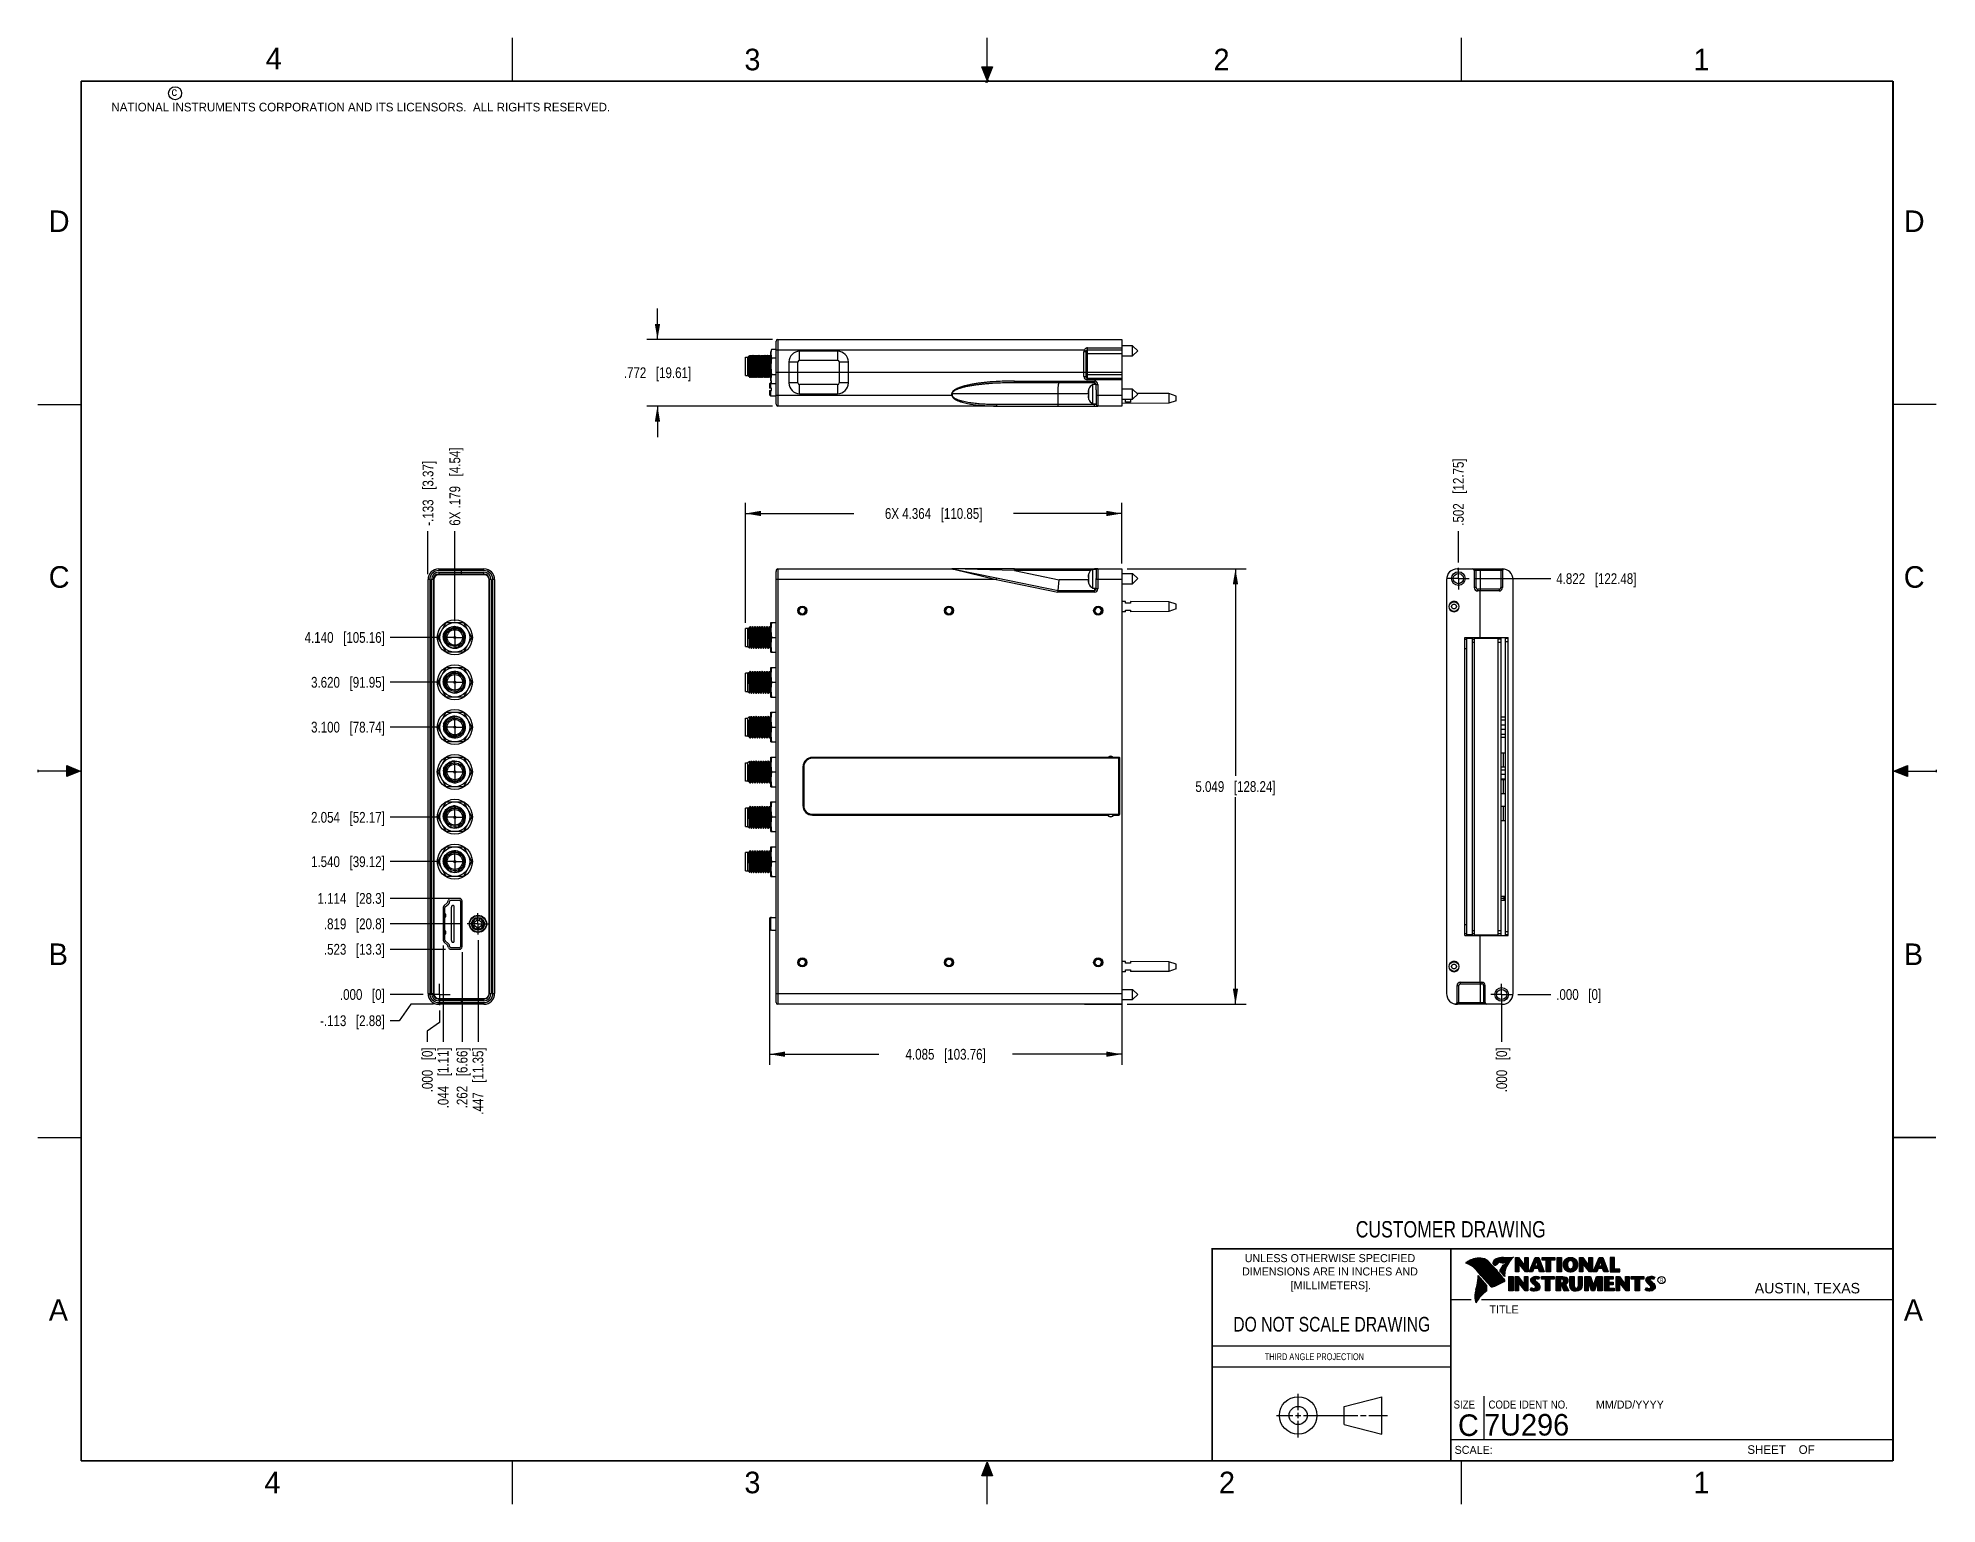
# Model space of a CAD drawing. Header units: inches. Extents: x 0 to 22, y 0 to 17.
import ezdxf

# ---------------------------------------------------------------- set-up
doc = ezdxf.new("R2010")
doc.units = ezdxf.units.IN
doc.header["$LTSCALE"] = 1.21
doc.header["$MEASUREMENT"] = 0
doc.linetypes.add('CENTER', pattern=[0.6, 0.375, -0.075, 0.075, -0.075])
doc.layers.get('0').update_dxf_attribs({"linetype": 'CONTINUOUS'})
doc.layers.add('DEFAULT_1', color=7, linetype='CENTER')
doc.layers.add('DIMENSIONS', color=7, linetype='CONTINUOUS')
doc.styles.get("Standard").update_dxf_attribs({"font": 'txt', "width": 0.8})
doc.styles.add('TEXTSTYLE_2', font='txt')
doc.styles.add('TEXTSTYLE_3', font='txt', dxfattribs={"width": 0.9})
doc.dimstyles.new('DIMSTYLE_1', dxfattribs={"dimtxt": 0.125, "dimasz": 0.18, "dimexe": 0.18, "dimexo": 0.0625, "dimgap": 0.09, "dimtad": 0, "dimtih": 1, "dimtoh": 1, "dimdec": 3, "dimzin": 4, "dimdsep": 46, "dimtxsty": 'STANDARD', "dimblk": '_FILLED', "dimblk1": '_FILLED', "dimblk2": '_FILLED', "dimcen": 0.09, "dimadec": 0, "dimazin": 0, "dimtfac": 1, "dimtdec": 3, "dimtofl": 0, "dimtmove": 0, "dimatfit": 3, "dimldrblk": '_FILLED', "dimfxl": 1, "dimtolj": 1, "dimtzin": 4, "dimarcsym": 0})
doc.dimstyles.new('DIMSTYLE_2', dxfattribs={"dimtxt": 0.125, "dimasz": 0.18, "dimexe": 0.18, "dimexo": 0.0625, "dimgap": 0.09, "dimtad": 0, "dimtih": 1, "dimtoh": 1, "dimdec": 3, "dimzin": 4, "dimdsep": 46, "dimtxsty": 'STANDARD', "dimblk": '_FILLED', "dimblk1": '_FILLED', "dimblk2": '_FILLED', "dimcen": 0.09, "dimadec": 0, "dimazin": 0, "dimtp": 0.000393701, "dimtm": 0.000393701, "dimtfac": 1, "dimtdec": 3, "dimtofl": 0, "dimtmove": 0, "dimatfit": 3, "dimldrblk": '_FILLED', "dimfxl": 1, "dimtolj": 1, "dimtzin": 4, "dimarcsym": 0})
doc.dimstyles.new('DIMSTYLE_3', dxfattribs={"dimtxt": 0.125, "dimasz": 0.18, "dimexe": 0.18, "dimexo": 0.0625, "dimgap": 0.09, "dimtad": 0, "dimtih": 1, "dimtoh": 1, "dimdec": 3, "dimzin": 4, "dimdsep": 46, "dimtxsty": 'STANDARD', "dimblk": '_FILLED', "dimblk1": '_FILLED', "dimblk2": '_FILLED', "dimcen": 0.09, "dimadec": 0, "dimazin": 0, "dimtp": 0.01, "dimtm": 0.01, "dimtfac": 1, "dimtdec": 3, "dimtofl": 0, "dimtmove": 0, "dimatfit": 3, "dimldrblk": '_FILLED', "dimfxl": 1, "dimtolj": 1, "dimtzin": 4, "dimarcsym": 0})
doc.dimstyles.new('DIMSTYLE_4', dxfattribs={"dimtxt": 0.125, "dimasz": 0.18, "dimexe": 0.18, "dimexo": 0.0625, "dimgap": 0.09, "dimtad": 0, "dimtih": 1, "dimtoh": 1, "dimdec": 3, "dimzin": 4, "dimdsep": 46, "dimtxsty": 'STANDARD', "dimblk": '_FILLED', "dimblk1": '_FILLED', "dimblk2": '_FILLED', "dimcen": 0.09, "dimadec": 0, "dimazin": 0, "dimtp": 0.01, "dimtm": 0.01, "dimtfac": 1, "dimtdec": 3, "dimtofl": 0, "dimtmove": 0, "dimatfit": 3, "dimldrblk": '_FILLED', "dimfxl": 1, "dimtolj": 1, "dimtzin": 4, "dimarcsym": 0})

msp = doc.modelspace()

# ---------------------------------------------------------------- texts
at = {"color": 2, "linetype": 'CONTINUOUS', "line_spacing_factor": 0.9}
for s, insert, char_height, width, attachment_point, style in [('4', (2.64, 16.8869), 0.25, 0.25, 1, 'TEXTSTYLE_2'), ('3', (8.1875, 16.875), 0.25, 0.25, 1, 'TEXTSTYLE_2'), ('2', (13.625, 16.875), 0.25, 0.25, 1, 'TEXTSTYLE_2'), ('1', (19.1875, 16.875), 0.25, 0.25, 1, 'TEXTSTYLE_2'), ('c', (1.5463, 16.428), 0.1, 0.1, 1, 'TEXTSTYLE_2'), ('NATIONAL INSTRUMENTS CORPORATION AND ITS LICENSORS.  ALL RIGHTS RESERVED.', (0.851, 16.2482), 0.1, 7.3, 1, 'TEXTSTYLE_2'), ('D', (0.125, 15), 0.25, 0.25, 1, 'TEXTSTYLE_2'), ('D', (21.625, 15), 0.25, 0.25, 1, 'TEXTSTYLE_2'), ('C', (0.125, 10.875), 0.25, 0.25, 1, 'TEXTSTYLE_2'), ('C', (21.625, 10.875), 0.25, 0.25, 1, 'TEXTSTYLE_2'), ('B', (0.125, 6.5), 0.25, 0.25, 1, 'TEXTSTYLE_2'), ('B', (21.625, 6.5), 0.25, 0.25, 1, 'TEXTSTYLE_2'), ('UNLESS OTHERWISE SPECIFIED', (14.9742, 2.8979), 0.093, 2.418, 2, 'TEXTSTYLE_2'), ('DIMENSIONS ARE IN INCHES AND', (14.9742, 2.7431), 0.093, 2.604, 2, 'TEXTSTYLE_2'), ('[MILLIMETERS].', (14.9844, 2.5829), 0.093, 1.302, 2, 'TEXTSTYLE_2'), ('R', (18.7972, 2.6166), 0.0418, 0.041753, 1, 'TEXTSTYLE_2'), ('AUSTIN, TEXAS', (19.898, 2.5642), 0.121576, 1.580488, 1, 'TEXTSTYLE_2'), ('A', (0.125, 2.375), 0.25, 0.25, 1, 'TEXTSTYLE_2'), ('TITLE', (16.8235, 2.303), 0.093, 0.465, 1, 'TEXTSTYLE_2'), ('A', (21.625, 2.375), 0.25, 0.25, 1, 'TEXTSTYLE_2'), ('SIZE', (16.407, 1.2002), 0.093, 0.3348, 1, 'TEXTSTYLE_3'), ('CODE IDENT NO.', (16.8114, 1.2002), 0.093, 1.1718, 1, 'TEXTSTYLE_3'), ('MM/DD/YYYY', (18.0565, 1.2002), 0.093, 0.93, 1, 'TEXTSTYLE_2'), ('SCALE:', (16.4187, 0.6745), 0.093, 0.558, 1, 'TEXTSTYLE_2'), ('SHEET    OF', (19.8121, 0.6815), 0.1, 1.1, 1, 'TEXTSTYLE_2'), ('4', (2.625, 0.375), 0.25, 0.25, 1, 'TEXTSTYLE_2'), ('3', (8.1875, 0.375), 0.25, 0.25, 1, 'TEXTSTYLE_2'), ('2', (13.6875, 0.375), 0.25, 0.25, 1, 'TEXTSTYLE_2'), ('1', (19.1875, 0.375), 0.25, 0.25, 1, 'TEXTSTYLE_2')]:
    msp.add_mtext(s, dxfattribs=dict(at, insert=insert, char_height=char_height, width=width, attachment_point=attachment_point, style=style))
at = {"color": 7, "linetype": 'CONTINUOUS', "attachment_point": 2, "line_spacing_factor": 0.9}
for s, insert, char_height, width in [('CUSTOMER DRAWING', (16.3742, 3.2811), 0.19, 2.432), ('DO NOT SCALE DRAWING', (14.9953, 2.1698), 0.17, 2.72)]:
    msp.add_mtext(s, dxfattribs=dict(at, insert=insert, char_height=char_height, width=width))
at = {"color": 2, "linetype": 'CONTINUOUS', "insert": (14.2178, 1.7486), "char_height": 0.08, "width": 1.408, "attachment_point": 1, "line_spacing_factor": 0.9}
msp.add_mtext('THIRD ANGLE PROJECTION', dxfattribs=at)
at = {"color": 7, "linetype": 'CONTINUOUS', "char_height": 0.25, "line_spacing_factor": 0.9, "style": 'TEXTSTYLE_2'}
for s, insert, width, attachment_point in [('C', (16.5785, 1.0393), 0.25, 2), ('7U296', (16.7614, 1.0441), 1.25, 1)]:
    msp.add_mtext(s, dxfattribs=dict(at, insert=insert, width=width, attachment_point=attachment_point))

# ---------------------------------------------------------------- blocks, each defined once
blk = doc.blocks.new('*D0')
at = {"layer": 'DIMENSIONS', "color": 2, "linetype": 'CONTINUOUS'}
for p, q in [((4.32, 5.795), (4.185, 5.604)), ((4.583, 5.795), (4.32, 5.795)), ((4.185, 5.604), (4.083, 5.604))]:
    blk.add_line(p, q, dxfattribs=at)
at = {"layer": 'DIMENSIONS', "color": 2, "linetype": 'CONTINUOUS', "insert": (4.02, 5.667), "char_height": 0.125, "width": 1.225, "attachment_point": 3, "line_spacing_factor": 0.9}
blk.add_mtext('-.113{\\Ftxt.shx;\\W1.000000;\\H0.125000; }[2.88]', dxfattribs=at)
blk = doc.blocks.new('_FILLED')
at = {"color": 0, "linetype": 'BYBLOCK'}
blk.add_solid([(0, 0), (-1, 0.17), (-1, -0.17)], dxfattribs=at)
blk = doc.blocks.new('*D1')
at = {"layer": 'DIMENSIONS', "color": 2, "linetype": 'CONTINUOUS'}
blk.add_line((4.465, 5.909), (4.083, 5.909), dxfattribs=at)
at = {"layer": 'DIMENSIONS', "color": 2, "linetype": 'CONTINUOUS', "insert": (4.02, 5.971), "char_height": 0.125, "width": 0.825, "attachment_point": 3, "line_spacing_factor": 0.9}
blk.add_mtext('.000{\\Ftxt.shx;\\W1.000000;\\H0.125000; }[0]', dxfattribs=at)
blk = doc.blocks.new('*D2')
at = {"layer": 'DIMENSIONS', "color": 2, "linetype": 'CONTINUOUS'}
blk.add_line((4.724, 6.432), (4.083, 6.432), dxfattribs=at)
at = {"layer": 'DIMENSIONS', "color": 2, "linetype": 'CONTINUOUS', "insert": (4.02, 6.495), "char_height": 0.125, "width": 1.125, "attachment_point": 3, "line_spacing_factor": 0.9}
blk.add_mtext('.523{\\Ftxt.shx;\\W1.000000;\\H0.125000; }[13.3]', dxfattribs=at)
blk = doc.blocks.new('*D3')
at = {"layer": 'DIMENSIONS', "color": 2, "linetype": 'CONTINUOUS'}
blk.add_line((4.912, 6.728), (4.083, 6.728), dxfattribs=at)
at = {"layer": 'DIMENSIONS', "color": 2, "linetype": 'CONTINUOUS', "insert": (4.02, 6.79), "char_height": 0.125, "width": 1.125, "attachment_point": 3, "line_spacing_factor": 0.9}
blk.add_mtext('.819{\\Ftxt.shx;\\W1.000000;\\H0.125000; }[20.8]', dxfattribs=at)
blk = doc.blocks.new('*D4')
at = {"layer": 'DIMENSIONS', "color": 2, "linetype": 'CONTINUOUS'}
blk.add_line((4.821, 7.023), (4.083, 7.023), dxfattribs=at)
at = {"layer": 'DIMENSIONS', "color": 2, "linetype": 'CONTINUOUS', "insert": (4.02, 7.085), "char_height": 0.125, "width": 1.225, "attachment_point": 3, "line_spacing_factor": 0.9}
blk.add_mtext('1.114{\\Ftxt.shx;\\W1.000000;\\H0.125000; }[28.3]', dxfattribs=at)
blk = doc.blocks.new('*D5')
at = {"layer": 'DIMENSIONS', "color": 2, "linetype": 'CONTINUOUS'}
blk.add_line((4.644, 7.449), (4.083, 7.449), dxfattribs=at)
at = {"layer": 'DIMENSIONS', "color": 2, "linetype": 'CONTINUOUS', "insert": (4.02, 7.511), "char_height": 0.125, "width": 1.325, "attachment_point": 3, "line_spacing_factor": 0.9}
blk.add_mtext('1.540{\\Ftxt.shx;\\W1.000000;\\H0.125000; }[39.12]', dxfattribs=at)
blk = doc.blocks.new('*D6')
at = {"layer": 'DIMENSIONS', "color": 2, "linetype": 'CONTINUOUS'}
blk.add_line((4.644, 7.963), (4.083, 7.963), dxfattribs=at)
at = {"layer": 'DIMENSIONS', "color": 2, "linetype": 'CONTINUOUS', "insert": (4.02, 8.025), "char_height": 0.125, "width": 1.325, "attachment_point": 3, "line_spacing_factor": 0.9}
blk.add_mtext('2.054{\\Ftxt.shx;\\W1.000000;\\H0.125000; }[52.17]', dxfattribs=at)
blk = doc.blocks.new('*D7')
at = {"layer": 'DIMENSIONS', "color": 2, "linetype": 'CONTINUOUS'}
blk.add_line((4.644, 9.009), (4.083, 9.009), dxfattribs=at)
at = {"layer": 'DIMENSIONS', "color": 2, "linetype": 'CONTINUOUS', "insert": (4.02, 9.071), "char_height": 0.125, "width": 1.325, "attachment_point": 3, "line_spacing_factor": 0.9}
blk.add_mtext('3.100{\\Ftxt.shx;\\W1.000000;\\H0.125000; }[78.74]', dxfattribs=at)
blk = doc.blocks.new('*D8')
at = {"layer": 'DIMENSIONS', "color": 2, "linetype": 'CONTINUOUS'}
blk.add_line((4.644, 9.529), (4.083, 9.529), dxfattribs=at)
at = {"layer": 'DIMENSIONS', "color": 2, "linetype": 'CONTINUOUS', "insert": (4.02, 9.591), "char_height": 0.125, "width": 1.325, "attachment_point": 3, "line_spacing_factor": 0.9}
blk.add_mtext('3.620{\\Ftxt.shx;\\W1.000000;\\H0.125000; }[91.95]', dxfattribs=at)
blk = doc.blocks.new('*D9')
at = {"layer": 'DIMENSIONS', "color": 2, "linetype": 'CONTINUOUS'}
blk.add_line((4.644, 10.049), (4.083, 10.049), dxfattribs=at)
at = {"layer": 'DIMENSIONS', "color": 2, "linetype": 'CONTINUOUS', "insert": (4.02, 10.111), "char_height": 0.125, "width": 1.425, "attachment_point": 3, "line_spacing_factor": 0.9}
blk.add_mtext('4.140{\\Ftxt.shx;\\W1.000000;\\H0.125000; }[105.16]', dxfattribs=at)
blk = doc.blocks.new('*D10')
at = {"layer": 'DIMENSIONS', "color": 2, "linetype": 'CONTINUOUS'}
for p, q in [((4.653, 5.585), (4.512, 5.482)), ((4.653, 5.721), (4.653, 5.585)), ((4.512, 5.482), (4.512, 5.358))]:
    blk.add_line(p, q, dxfattribs=at)
at = {"layer": 'DIMENSIONS', "color": 2, "linetype": 'CONTINUOUS', "insert": (4.45, 5.295), "char_height": 0.125, "width": 0.825, "attachment_point": 3, "rotation": 90, "line_spacing_factor": 0.9}
blk.add_mtext('.000{\\Ftxt.shx;\\W1.000000;\\H0.125000; }[0]', dxfattribs=at)
blk = doc.blocks.new('*D11')
at = {"layer": 'DIMENSIONS', "color": 2, "linetype": 'CONTINUOUS'}
blk.add_line((4.697, 6.476), (4.697, 5.358), dxfattribs=at)
at = {"layer": 'DIMENSIONS', "color": 2, "linetype": 'CONTINUOUS', "insert": (4.634, 5.295), "char_height": 0.125, "width": 1.125, "attachment_point": 3, "rotation": 90, "line_spacing_factor": 0.9}
blk.add_mtext('.044{\\Ftxt.shx;\\W1.000000;\\H0.125000; }[1.11]', dxfattribs=at)
blk = doc.blocks.new('*D12')
at = {"layer": 'DIMENSIONS', "color": 2, "linetype": 'CONTINUOUS'}
blk.add_line((4.915, 6.401), (4.915, 5.358), dxfattribs=at)
at = {"layer": 'DIMENSIONS', "color": 2, "linetype": 'CONTINUOUS', "insert": (4.853, 5.295), "char_height": 0.125, "width": 1.125, "attachment_point": 3, "rotation": 90, "line_spacing_factor": 0.9}
blk.add_mtext('.262{\\Ftxt.shx;\\W1.000000;\\H0.125000; }[6.66]', dxfattribs=at)
blk = doc.blocks.new('*D13')
at = {"layer": 'DIMENSIONS', "color": 2, "linetype": 'CONTINUOUS'}
blk.add_line((5.1, 6.54), (5.1, 5.358), dxfattribs=at)
at = {"layer": 'DIMENSIONS', "color": 2, "linetype": 'CONTINUOUS', "insert": (5.037, 5.295), "char_height": 0.125, "width": 1.225, "attachment_point": 3, "rotation": 90, "line_spacing_factor": 0.9}
blk.add_mtext('.447{\\Ftxt.shx;\\W1.000000;\\H0.125000; }[11.35]', dxfattribs=at)
blk = doc.blocks.new('*D14')
at = {"layer": 'DIMENSIONS', "color": 2, "linetype": 'CONTINUOUS'}
blk.add_line((4.831, 10.236), (4.831, 11.282), dxfattribs=at)
at = {"layer": 'DIMENSIONS', "color": 2, "linetype": 'CONTINUOUS', "insert": (4.769, 11.344), "char_height": 0.125, "width": 1.425, "attachment_point": 1, "rotation": 90, "line_spacing_factor": 0.9}
blk.add_mtext('6X .179{\\Ftxt.shx;\\W1.000000;\\H0.125000; }[4.54]', dxfattribs=at)
blk = doc.blocks.new('*D15')
at = {"layer": 'DIMENSIONS', "color": 2, "linetype": 'CONTINUOUS'}
blk.add_line((4.52, 10.782), (4.52, 11.282), dxfattribs=at)
at = {"layer": 'DIMENSIONS', "color": 2, "linetype": 'CONTINUOUS', "insert": (4.458, 11.344), "char_height": 0.125, "width": 1.225, "attachment_point": 1, "rotation": 90, "line_spacing_factor": 0.9}
blk.add_mtext('-.133{\\Ftxt.shx;\\W1.000000;\\H0.125000; }[3.37]', dxfattribs=at)
blk = doc.blocks.new('*D16')
at = {"layer": 'DIMENSIONS', "color": 2, "linetype": 'CONTINUOUS'}
blk.add_line((16.65, 10.731), (17.534, 10.731), dxfattribs=at)
at = {"layer": 'DIMENSIONS', "color": 2, "linetype": 'CONTINUOUS', "insert": (17.597, 10.793), "char_height": 0.125, "width": 1.425, "attachment_point": 1, "line_spacing_factor": 0.9}
blk.add_mtext('4.822{\\Ftxt.shx;\\W1.000000;\\H0.125000; }[122.48]', dxfattribs=at)
blk = doc.blocks.new('*D17')
at = {"layer": 'DIMENSIONS', "color": 2, "linetype": 'CONTINUOUS'}
blk.add_line((17.152, 5.909), (17.534, 5.909), dxfattribs=at)
at = {"layer": 'DIMENSIONS', "color": 2, "linetype": 'CONTINUOUS', "insert": (17.597, 5.971), "char_height": 0.125, "width": 0.825, "attachment_point": 1, "line_spacing_factor": 0.9}
blk.add_mtext('.000{\\Ftxt.shx;\\W1.000000;\\H0.125000; }[0]', dxfattribs=at)
blk = doc.blocks.new('*D18')
at = {"layer": 'DIMENSIONS', "color": 2, "linetype": 'CONTINUOUS'}
for p, q in [((8.199, 10.217), (8.199, 11.611)), ((8.199, 11.486), (9.456, 11.486)), ((12.563, 11.486), (11.306, 11.486)), ((12.563, 10.907), (12.563, 11.611))]:
    blk.add_line(p, q, dxfattribs=at)
at = {"layer": 'DIMENSIONS', "color": 2, "linetype": 'CONTINUOUS', "xscale": 0.18, "yscale": 0.18, "zscale": 0.18, "rotation": 180}
blk.add_blockref('_FILLED', (8.199, 11.486), dxfattribs=at)
at = {"layer": 'DIMENSIONS', "color": 2, "linetype": 'CONTINUOUS', "xscale": 0.18, "yscale": 0.18, "zscale": 0.18}
blk.add_blockref('_FILLED', (12.563, 11.486), dxfattribs=at)
at = {"layer": 'DIMENSIONS', "color": 2, "linetype": 'CONTINUOUS', "insert": (10.381, 11.548), "char_height": 0.125, "width": 1.725, "attachment_point": 2, "line_spacing_factor": 0.9}
blk.add_mtext('6X 4.364{\\Ftxt.shx;\\W1.000000;\\H0.125000; }[110.85]', dxfattribs=at)
blk = doc.blocks.new('*D19')
at = {"layer": 'DIMENSIONS', "color": 2, "linetype": 'CONTINUOUS'}
for p, q in [((8.478, 6.665), (8.478, 5.091)), ((12.563, 5.858), (12.563, 5.091)), ((8.478, 5.216), (9.745, 5.216)), ((12.563, 5.216), (11.295, 5.216))]:
    blk.add_line(p, q, dxfattribs=at)
at = {"layer": 'DIMENSIONS', "color": 2, "linetype": 'CONTINUOUS', "xscale": 0.18, "yscale": 0.18, "zscale": 0.18, "rotation": 180}
blk.add_blockref('_FILLED', (8.478, 5.216), dxfattribs=at)
at = {"layer": 'DIMENSIONS', "color": 2, "linetype": 'CONTINUOUS', "xscale": 0.18, "yscale": 0.18, "zscale": 0.18}
blk.add_blockref('_FILLED', (12.563, 5.216), dxfattribs=at)
at = {"layer": 'DIMENSIONS', "color": 2, "linetype": 'CONTINUOUS', "insert": (10.52, 5.278), "char_height": 0.125, "width": 1.425, "attachment_point": 2, "line_spacing_factor": 0.9}
blk.add_mtext('4.085{\\Ftxt.shx;\\W1.000000;\\H0.125000; }[103.76]', dxfattribs=at)
blk = doc.blocks.new('*D20')
at = {"layer": 'DIMENSIONS', "color": 2, "linetype": 'CONTINUOUS'}
for p, q in [((12.625, 10.844), (14.004, 10.844)), ((13.879, 10.844), (13.879, 8.445)), ((13.879, 5.795), (13.879, 8.195)), ((12.625, 5.795), (14.004, 5.795))]:
    blk.add_line(p, q, dxfattribs=at)
at = {"layer": 'DIMENSIONS', "color": 2, "linetype": 'CONTINUOUS', "xscale": 0.18, "yscale": 0.18, "zscale": 0.18}
for p, rotation in [((13.879, 10.844), 90), ((13.879, 5.795), 270)]:
    blk.add_blockref('_FILLED', p, dxfattribs=dict(at, rotation=rotation))
at = {"layer": 'DIMENSIONS', "color": 2, "linetype": 'CONTINUOUS', "insert": (13.879, 8.382), "char_height": 0.125, "width": 1.425, "attachment_point": 2, "line_spacing_factor": 0.9}
blk.add_mtext('5.049{\\Ftxt.shx;\\W1.000000;\\H0.125000; }[128.24]', dxfattribs=at)
blk = doc.blocks.new('*D21')
at = {"layer": 'DIMENSIONS', "color": 2, "linetype": 'CONTINUOUS'}
blk.add_line((16.462, 10.918), (16.462, 11.282), dxfattribs=at)
at = {"layer": 'DIMENSIONS', "color": 2, "linetype": 'CONTINUOUS', "insert": (16.4, 11.344), "char_height": 0.125, "width": 1.225, "attachment_point": 1, "rotation": 90, "line_spacing_factor": 0.9}
blk.add_mtext('.502{\\Ftxt.shx;\\W1.000000;\\H0.125000; }[12.75]', dxfattribs=at)
blk = doc.blocks.new('*D22')
at = {"layer": 'DIMENSIONS', "color": 2, "linetype": 'CONTINUOUS'}
blk.add_line((16.964, 5.846), (16.964, 5.358), dxfattribs=at)
at = {"layer": 'DIMENSIONS', "color": 2, "linetype": 'CONTINUOUS', "insert": (16.902, 5.295), "char_height": 0.125, "width": 0.825, "attachment_point": 3, "rotation": 90, "line_spacing_factor": 0.9}
blk.add_mtext('.000{\\Ftxt.shx;\\W1.000000;\\H0.125000; }[0]', dxfattribs=at)
blk = doc.blocks.new('*D23')
at = {"layer": 'DIMENSIONS', "color": 2, "linetype": 'CONTINUOUS'}
for p, q in [((7.18, 13.504), (7.18, 13.864)), ((8.512, 13.504), (7.055, 13.504)), ((8.512, 12.732), (7.055, 12.732)), ((7.18, 12.732), (7.18, 12.372))]:
    blk.add_line(p, q, dxfattribs=at)
at = {"layer": 'DIMENSIONS', "color": 2, "linetype": 'CONTINUOUS', "xscale": 0.18, "yscale": 0.18, "zscale": 0.18}
for p, rotation in [((7.18, 13.504), 270), ((7.18, 12.732), 90)]:
    blk.add_blockref('_FILLED', p, dxfattribs=dict(at, rotation=rotation))
at = {"layer": 'DIMENSIONS', "color": 2, "linetype": 'CONTINUOUS', "insert": (7.18, 13.181), "char_height": 0.125, "width": 1.225, "attachment_point": 2, "line_spacing_factor": 0.9}
blk.add_mtext('.772{\\Ftxt.shx;\\W1.000000;\\H0.125000; }[19.61]', dxfattribs=at)

# ---------------------------------------------------------------- dimensions: what is measured, and where the dimension line sits
at = {"layer": 'DIMENSIONS', "color": 2, "linetype": 'CONTINUOUS'}
for base, p1, p2, angle, picture, middle in [((7.1802, 13.5041), (8.512, 12.7321), (8.512, 13.5041), 90, '*D23', (7.0552, 13.1181)), ((13.8792, 5.7953), (12.6254, 10.8442), (12.6254, 5.7953), 270, '*D20', (13.7292, 8.3198))]:
    dim = msp.add_linear_dim(base=base, p1=p1, p2=p2, angle=angle, dimstyle='DIMSTYLE_4', dxfattribs=at)
    dim.commit()
    dim.dimension.update_dxf_attribs({"geometry": picture, "text_midpoint": middle, "dimtype": 160})
for feature_location, offset, dtype, origin, text, dimstyle, picture, middle in [((4.83141, 10.23638), (0, 1.04535), 1, (4.65286, 10.17388), '6X <>', 'DIMSTYLE_3', '*D14', (4.83141, 12.05673)), ((4.5203628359, 10.7817250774), (0, 0.5000019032), 1, (4.6528628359, 10.7192250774), '-<>', 'DIMSTYLE_3', '*D15', (4.5203628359, 11.9567269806)), ((4.58286, 5.79534), (-0.5, -0.19099), 0, (4.52776, 5.90878), '-<>', 'DIMSTYLE_1', '*D0', (3.20786, 5.60435))]:
    dim = msp.add_ordinate_dim(feature_location=feature_location, offset=offset, dtype=dtype, origin=origin, text=text, dimstyle=dimstyle, dxfattribs=at)
    dim.commit()
    dim.dimension.update_dxf_attribs({"geometry": picture, "text_midpoint": middle})
for feature_location, offset, dtype, origin, dimstyle, picture, middle in [((16.4622, 10.9184), (0, 0.3633), 1, (16.9642, 5.9088), 'DIMSTYLE_3', '*D21', (16.4622, 11.9567)), ((16.6498, 10.7308), (0.8844, 0), 0, (17.0893, 5.9088), 'DIMSTYLE_3', '*D16', (18.3092, 10.7308)), ((4.6438, 10.0488), (-0.561, 0), 0, (4.7063, 5.9088), 'DIMSTYLE_2', '*D9', (3.0079, 10.0488)), ((4.6438, 9.5288), (-0.561, 0), 0, (4.7063, 5.9088), 'DIMSTYLE_2', '*D8', (3.0579, 9.5288)), ((4.6438, 9.0088), (-0.561, 0), 0, (4.7063, 5.9088), 'DIMSTYLE_2', '*D7', (3.0579, 9.0088)), ((4.6438, 7.9628), (-0.561, 0), 0, (4.7063, 5.9088), 'DIMSTYLE_2', '*D6', (3.0579, 7.9628)), ((4.6438, 7.4488), (-0.561, 0), 0, (4.7063, 5.9088), 'DIMSTYLE_2', '*D5', (3.0579, 7.4488)), ((4.8213, 7.0228), (-0.7384, 0), 0, (4.8838, 5.9088), 'DIMSTYLE_2', '*D4', (3.1079, 7.0228)), ((4.9121, 6.7275), (-0.8292, 0), 0, (4.9746, 5.9088), 'DIMSTYLE_2', '*D3', (3.2079, 6.7275)), ((4.7237, 6.4322), (-0.6408, 0), 0, (4.7862, 5.9088), 'DIMSTYLE_2', '*D2', (3.2079, 6.4322)), ((4.6967, 6.4765), (0, -1.1186), 1, (4.6529, 6.539), 'DIMSTYLE_3', '*D11', (4.8088, 4.5093)), ((5.0997, 6.5399), (0, -1.1821), 1, (4.6529, 6.6024), 'DIMSTYLE_3', '*D13', (5.2341, 4.4593)), ((4.9153, 6.4012), (0, -1.0434), 1, (4.6529, 6.4637), 'DIMSTYLE_3', '*D12', (5.0273, 4.5093)), ((4.4652628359, 5.9087815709), (-0.3824000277, 0), 0, (4.5277628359, 5.9087815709), 'DIMSTYLE_2', '*D1', (3.3578628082, 5.9087815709)), ((17.1517729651, 5.9087815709), (0.3824000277, 0), 0, (17.0892729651, 5.9087815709), 'DIMSTYLE_3', '*D17', (18.0091729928, 5.9087815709)), ((4.6528628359, 5.7211815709), (-0.1406399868, -0.3633454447), 0, (4.6528628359, 5.7836815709), 'DIMSTYLE_3', '*D10', (4.6242412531, 4.6593369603)), ((16.9641729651, 5.8462815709), (0, -0.4884454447), 1, (16.9641729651, 5.9087815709), 'DIMSTYLE_3', '*D22', (17.0761913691, 4.6593369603))]:
    dim = msp.add_ordinate_dim(feature_location=feature_location, offset=offset, dtype=dtype, origin=origin, dimstyle=dimstyle, dxfattribs=at)
    dim.commit()
    dim.dimension.update_dxf_attribs({"geometry": picture, "text_midpoint": middle})
dim = msp.add_linear_dim(base=(8.1989, 11.486), p1=(12.5629, 10.9067), p2=(8.1989, 10.2165), angle=180, text='6X <>', dimstyle='DIMSTYLE_4', dxfattribs=at)
dim.commit()
dim.dimension.update_dxf_attribs({"geometry": '*D18', "text_midpoint": (10.2809, 11.486), "dimtype": 160})
dim = msp.add_linear_dim(base=(12.5629, 5.2158), p1=(8.4779, 6.665), p2=(12.5629, 5.8578), dimstyle='DIMSTYLE_4', dxfattribs=at)
dim.commit()
dim.dimension.update_dxf_attribs({"geometry": '*D19', "text_midpoint": (10.3704, 5.2158), "dimtype": 160})

# ---------------------------------------------------------------- hatches: boundary and pattern name
at = {"linetype": 'CONTINUOUS'}
for points in [[(11, 16.51), (10.9375, 16.6663), (11.0625, 16.6663)], [(0.3337, 8.5625), (0.49, 8.5), (0.3337, 8.4375)], [(21.6663, 8.5625), (21.6663, 8.4375), (21.51, 8.5)], [(10.9375, 0.3287), (11, 0.485), (11.0625, 0.3287)]]:
    msp.add_hatch(color=2, dxfattribs=at).paths.add_polyline_path(points)

# ---------------------------------------------------------------- linework, layer by layer
at = {"color": 2, "linetype": 'CONTINUOUS'}
for p, q in [((5.5, 16.5), (5.5, 17)), ((11, 16.485), (11, 17)), ((16.5, 16.5), (16.5, 17)), ((11, 16.51), (10.9375, 16.6663)), ((10.9375, 16.6663), (11.0625, 16.6663)), ((11.015, 16.515), (10.985, 16.485)), ((10.985, 16.485), (11, 16.515)), ((11.0625, 16.6663), (11, 16.51)), ((11, 16.485), (11.015, 16.515)), ((0, 12.75), (0.5, 12.75)), ((22, 12.75), (21.5, 12.75)), ((0, 8.515), (0, 8.485)), ((0.49, 8.5), (0, 8.5)), ((0.3337, 8.4375), (0.3337, 8.5625)), ((0.3337, 8.5625), (0.49, 8.5)), ((0.49, 8.5), (0.3337, 8.4375)), ((21.51, 8.5), (21.6663, 8.5625)), ((21.51, 8.5), (22, 8.5)), ((21.6663, 8.4375), (21.51, 8.5)), ((21.6663, 8.5625), (21.6663, 8.4375)), ((22, 8.515), (22, 8.485)), ((0, 4.25), (0.5, 4.25)), ((16.375, 2.96), (21.5, 2.96)), ((16.5578, 2.796), (16.5578, 2.7989)), ((16.5646, 2.7936), (16.5646, 2.8033)), ((16.5714, 2.7909), (16.5714, 2.8075)), ((16.5782, 2.788), (16.5782, 2.8116)), ((16.5851, 2.7849), (16.5851, 2.8154)), ((16.5919, 2.7815), (16.5919, 2.819)), ((16.5987, 2.7778), (16.5987, 2.8221)), ((16.6055, 2.7738), (16.6055, 2.8249)), ((16.6124, 2.7696), (16.6124, 2.8276)), ((16.6192, 2.765), (16.6192, 2.8301)), ((16.626, 2.7601), (16.626, 2.8325)), ((16.6329, 2.7549), (16.6329, 2.8347)), ((16.6397, 2.7492), (16.6397, 2.8367)), ((16.6465, 2.7431), (16.6465, 2.8386)), ((16.6533, 2.7366), (16.6533, 2.8403)), ((16.6602, 2.7295), (16.6602, 2.8419)), ((16.667, 2.7221), (16.667, 2.8435)), ((16.6738, 2.7146), (16.6738, 2.8449)), ((16.6806, 2.707), (16.6806, 2.8459)), ((16.6875, 2.6995), (16.6875, 2.8467)), ((16.7939, 2.533), (16.6919, 2.6489)), ((16.6943, 2.6918), (16.6943, 2.8472)), ((16.7011, 2.6841), (16.7011, 2.8474)), ((16.708, 2.6764), (16.708, 2.8474)), ((16.7148, 2.6685), (16.7148, 2.847)), ((16.7216, 2.6607), (16.7216, 2.8465)), ((16.7284, 2.6527), (16.7284, 2.8456)), ((16.7353, 2.6447), (16.7353, 2.8445)), ((16.7421, 2.6366), (16.7421, 2.8431)), ((16.7489, 2.6285), (16.7489, 2.8417)), ((16.7557, 2.6204), (16.7557, 2.84)), ((16.7626, 2.6125), (16.7626, 2.8378)), ((16.7694, 2.6046), (16.7694, 2.8352)), ((16.7762, 2.5968), (16.7762, 2.8321)), ((16.7831, 2.5891), (16.7831, 2.8284)), ((16.7899, 2.5815), (16.7899, 2.8242)), ((16.7967, 2.5739), (16.7967, 2.8193)), ((16.8035, 2.5665), (16.8035, 2.8136)), ((16.8104, 2.5591), (16.8104, 2.807)), ((16.8172, 2.5519), (16.8172, 2.7996)), ((16.824, 2.5447), (16.824, 2.7924)), ((16.8308, 2.5375), (16.8308, 2.7853)), ((16.8377, 2.5314), (16.8377, 2.7781)), ((16.8445, 2.5262), (16.8445, 2.7709)), ((16.8513, 2.523), (16.8513, 2.7637)), ((16.8581, 2.5224), (16.8581, 2.7565)), ((16.8864, 2.7664), (16.8632, 2.7937)), ((16.865, 2.5241), (16.865, 2.7493)), ((16.8877, 2.7723), (16.8682, 2.7952)), ((16.8718, 2.791), (16.8718, 2.8085)), ((16.8718, 2.527), (16.8718, 2.7421)), ((16.8786, 2.783), (16.8786, 2.8206)), ((16.8786, 2.5298), (16.8786, 2.7348)), ((16.8855, 2.7749), (16.8855, 2.8281)), ((16.8855, 2.5327), (16.8855, 2.727)), ((16.8923, 2.7747), (16.8923, 2.8335)), ((16.8923, 2.5356), (16.8923, 2.7187)), ((16.8991, 2.7788), (16.8991, 2.8375)), ((16.8991, 2.5385), (16.8991, 2.7104)), ((16.9059, 2.7837), (16.9059, 2.8408)), ((16.9059, 2.5415), (16.9059, 2.7022)), ((16.9128, 2.7896), (16.9128, 2.8436)), ((16.9128, 2.5446), (16.9128, 2.6939)), ((16.9196, 2.7966), (16.9196, 2.8459)), ((16.9196, 2.5477), (16.9196, 2.6856)), ((16.9264, 2.8018), (16.9264, 2.8477)), ((16.9264, 2.5508), (16.9264, 2.6774)), ((16.9332, 2.8053), (16.9332, 2.849)), ((16.9332, 2.554), (16.9332, 2.6691)), ((16.9401, 2.8077), (16.9401, 2.8499)), ((16.9401, 2.5573), (16.9401, 2.6608)), ((16.9616, 2.6797), (16.9434, 2.7005)), ((16.9469, 2.8082), (16.9469, 2.8509)), ((16.9469, 2.5606), (16.9469, 2.6526)), ((16.9653, 2.6828), (16.9492, 2.7013)), ((16.9537, 2.8069), (16.9537, 2.8518)), ((16.9537, 2.696), (16.9537, 2.7109)), ((16.9537, 2.5639), (16.9537, 2.6443)), ((16.9606, 2.8048), (16.9606, 2.8525)), ((16.9606, 2.6882), (16.9606, 2.7266)), ((16.9674, 2.8034), (16.9674, 2.8531)), ((16.9674, 2.6802), (16.9674, 2.7444)), ((16.9742, 2.8027), (16.9742, 2.8536)), ((16.9742, 2.672), (16.9742, 2.7568)), ((16.981, 2.8023), (16.981, 2.854)), ((16.981, 2.664), (16.981, 2.7634)), ((16.9838, 2.8589), (17.0997, 2.8607)), ((16.9839, 2.8541), (17.087, 2.8557)), ((16.9879, 2.802), (16.9879, 2.8542)), ((16.9879, 2.6563), (16.9879, 2.7665)), ((16.999, 2.637), (16.9946, 2.6418)), ((16.9947, 2.8019), (16.9947, 2.8543)), ((16.9947, 2.6748), (16.9947, 2.7683)), ((17.0015, 2.8005), (17.0015, 2.8544)), ((17.0015, 2.7195), (17.0015, 2.7694)), ((17.0083, 2.7963), (17.0083, 2.8545)), ((17.0083, 2.7388), (17.0083, 2.7698)), ((17.0152, 2.755), (17.0152, 2.8546)), ((17.022, 2.7691), (17.022, 2.8547)), ((17.0288, 2.7817), (17.0288, 2.8548)), ((17.0357, 2.7931), (17.0357, 2.8549)), ((17.0425, 2.8035), (17.0425, 2.855)), ((17.0493, 2.8131), (17.0493, 2.8551)), ((17.0561, 2.822), (17.0561, 2.8552)), ((17.063, 2.8303), (17.063, 2.8553)), ((17.0698, 2.8381), (17.0698, 2.8554)), ((17.0766, 2.8454), (17.0766, 2.8555)), ((17.1243, 2.8592), (17.1609, 2.8592)), ((17.1243, 2.6915), (17.1243, 2.8592)), ((17.1637, 2.6915), (17.1243, 2.6915)), ((17.1291, 2.8543), (17.1585, 2.8543)), ((17.1291, 2.6963), (17.1291, 2.8543)), ((17.1589, 2.6963), (17.1291, 2.6963)), ((17.1381, 2.6963), (17.1381, 2.8543)), ((17.1447, 2.6963), (17.1447, 2.8543)), ((17.1514, 2.6963), (17.1514, 2.8543)), ((17.1589, 2.8042), (17.1581, 2.8543)), ((17.1585, 2.8543), (17.2383, 2.7492)), ((17.2418, 2.6963), (17.1589, 2.8042)), ((17.1589, 2.8042), (17.1589, 2.6963)), ((17.1609, 2.8592), (17.2334, 2.7636)), ((17.2395, 2.6915), (17.1637, 2.7899)), ((17.1637, 2.7899), (17.1637, 2.6915)), ((17.1648, 2.7965), (17.1648, 2.8461)), ((17.1714, 2.7879), (17.1714, 2.8373)), ((17.1781, 2.7792), (17.1781, 2.8285)), ((17.1848, 2.7705), (17.1848, 2.8197)), ((17.1915, 2.7618), (17.1915, 2.8109)), ((17.1981, 2.7531), (17.1981, 2.8021)), ((17.2048, 2.7445), (17.2048, 2.7933)), ((17.2115, 2.7358), (17.2115, 2.7845)), ((17.2182, 2.7271), (17.2182, 2.7757)), ((17.2248, 2.7184), (17.2248, 2.7669)), ((17.2315, 2.7098), (17.2315, 2.7581)), ((17.2334, 2.8592), (17.2732, 2.8592)), ((17.2334, 2.7636), (17.2334, 2.8592)), ((17.2382, 2.7011), (17.2383, 2.7492)), ((17.2383, 2.8543), (17.2684, 2.8543)), ((17.2383, 2.7492), (17.2383, 2.8543)), ((17.2732, 2.6915), (17.2395, 2.6915)), ((17.2684, 2.6963), (17.2418, 2.6963)), ((17.2449, 2.6963), (17.2449, 2.8543)), ((17.2515, 2.6963), (17.2515, 2.8543)), ((17.2582, 2.6963), (17.2582, 2.8543)), ((17.2649, 2.6963), (17.2649, 2.8543)), ((17.2684, 2.8543), (17.2684, 2.6963)), ((17.2732, 2.8592), (17.2732, 2.6915)), ((17.2831, 2.6915), (17.3516, 2.8591)), ((17.3228, 2.6915), (17.2831, 2.6915)), ((17.2903, 2.6964), (17.3548, 2.8542)), ((17.3195, 2.6964), (17.2903, 2.6964)), ((17.2983, 2.6964), (17.2983, 2.7158)), ((17.3049, 2.6964), (17.3049, 2.7322)), ((17.3116, 2.6964), (17.3116, 2.7485)), ((17.3183, 2.6964), (17.3183, 2.7648)), ((17.3356, 2.7364), (17.3195, 2.6964)), ((17.3388, 2.7316), (17.3228, 2.6915)), ((17.325, 2.7101), (17.325, 2.7812)), ((17.3316, 2.7267), (17.3316, 2.7975)), ((17.394, 2.7364), (17.3356, 2.7364)), ((17.3383, 2.7364), (17.3383, 2.8138)), ((17.3905, 2.7316), (17.3388, 2.7316)), ((17.3409, 2.7533), (17.3624, 2.8228)), ((17.389, 2.7533), (17.3409, 2.7533)), ((17.345, 2.7666), (17.345, 2.8302)), ((17.345, 2.7364), (17.345, 2.7533)), ((17.3475, 2.7581), (17.3659, 2.8179)), ((17.3827, 2.7581), (17.3475, 2.7581)), ((17.3516, 2.8591), (17.3938, 2.8591)), ((17.3517, 2.7882), (17.3517, 2.8465)), ((17.3517, 2.7364), (17.3517, 2.7533)), ((17.3548, 2.8542), (17.3905, 2.8542)), ((17.3583, 2.8098), (17.3583, 2.8542)), ((17.3583, 2.7364), (17.3583, 2.7533)), ((17.3624, 2.8228), (17.3701, 2.8228)), ((17.365, 2.8228), (17.365, 2.8542)), ((17.365, 2.7364), (17.365, 2.7533)), ((17.3659, 2.8179), (17.3664, 2.8179)), ((17.3664, 2.8179), (17.3827, 2.7581)), ((17.3701, 2.8228), (17.389, 2.7533)), ((17.3717, 2.817), (17.3717, 2.8542)), ((17.3717, 2.7364), (17.3717, 2.7533)), ((17.3784, 2.7925), (17.3784, 2.8542)), ((17.3784, 2.7364), (17.3784, 2.7533)), ((17.385, 2.7679), (17.385, 2.8542)), ((17.385, 2.7364), (17.385, 2.7533)), ((17.3905, 2.8542), (17.4504, 2.6964)), ((17.4039, 2.6915), (17.3905, 2.7316)), ((17.3917, 2.7364), (17.3917, 2.851)), ((17.3938, 2.8591), (17.4574, 2.6915)), ((17.4074, 2.6964), (17.394, 2.7364)), ((17.3984, 2.7232), (17.3984, 2.8334)), ((17.4574, 2.6915), (17.4039, 2.6915)), ((17.4051, 2.7034), (17.4051, 2.8158)), ((17.4504, 2.6964), (17.4074, 2.6964)), ((17.4118, 2.6964), (17.4118, 2.7982)), ((17.4184, 2.6964), (17.4184, 2.7806)), ((17.4251, 2.6964), (17.4251, 2.763)), ((17.4318, 2.6964), (17.4318, 2.7455)), ((17.4327, 2.8591), (17.5802, 2.8591)), ((17.4327, 2.8278), (17.4327, 2.8591)), ((17.481, 2.8278), (17.4327, 2.8278)), ((17.4375, 2.8542), (17.5753, 2.8542)), ((17.4375, 2.8327), (17.4375, 2.8542)), ((17.4859, 2.8327), (17.4375, 2.8327)), ((17.4385, 2.6964), (17.4385, 2.7279)), ((17.4451, 2.8327), (17.4451, 2.8542)), ((17.4451, 2.6964), (17.4451, 2.7103)), ((17.4518, 2.8327), (17.4518, 2.8542)), ((17.4585, 2.8327), (17.4585, 2.8542)), ((17.4652, 2.8327), (17.4652, 2.8542)), ((17.4718, 2.8327), (17.4718, 2.8542)), ((17.4785, 2.8327), (17.4785, 2.8542)), ((17.481, 2.6915), (17.481, 2.8278)), ((17.5318, 2.6915), (17.481, 2.6915)), ((17.4859, 2.8327), (17.4852, 2.8542)), ((17.4859, 2.6964), (17.4859, 2.8327)), ((17.5269, 2.6964), (17.4859, 2.6964)), ((17.4919, 2.6964), (17.4919, 2.8542)), ((17.4985, 2.6964), (17.4985, 2.8542)), ((17.5052, 2.6964), (17.5052, 2.8542)), ((17.5119, 2.6964), (17.5119, 2.8542)), ((17.5186, 2.6964), (17.5186, 2.8542)), ((17.5269, 2.8327), (17.5252, 2.8542)), ((17.5753, 2.8327), (17.5269, 2.8327)), ((17.5269, 2.8327), (17.5269, 2.6964)), ((17.5802, 2.8278), (17.5318, 2.8278)), ((17.5318, 2.8278), (17.5318, 2.6915)), ((17.5319, 2.8327), (17.5319, 2.8542)), ((17.5386, 2.8327), (17.5386, 2.8542)), ((17.5453, 2.8327), (17.5453, 2.8542)), ((17.5519, 2.8327), (17.5519, 2.8542)), ((17.5586, 2.8327), (17.5586, 2.8542)), ((17.5653, 2.8327), (17.5653, 2.8542)), ((17.572, 2.8327), (17.572, 2.8542)), ((17.5753, 2.8542), (17.5753, 2.8327)), ((17.5802, 2.8591), (17.5802, 2.8278)), ((17.6059, 2.8591), (17.6565, 2.8591)), ((17.6059, 2.6915), (17.6059, 2.8591)), ((17.6565, 2.6915), (17.6059, 2.6915)), ((17.6108, 2.8542), (17.6516, 2.8542)), ((17.6108, 2.6964), (17.6108, 2.8542)), ((17.6516, 2.6964), (17.6108, 2.6964)), ((17.6187, 2.6964), (17.6187, 2.8542)), ((17.6254, 2.6964), (17.6254, 2.8542)), ((17.632, 2.6964), (17.632, 2.8542)), ((17.6387, 2.6964), (17.6387, 2.8542)), ((17.6454, 2.6964), (17.6454, 2.8542)), ((17.6516, 2.8542), (17.6516, 2.6964)), ((17.6565, 2.8591), (17.6565, 2.6915)), ((17.6849, 2.7803), (17.6851, 2.7836)), ((17.6849, 2.7769), (17.6849, 2.7803)), ((17.6849, 2.7735), (17.6849, 2.7769)), ((17.6851, 2.7701), (17.6849, 2.7735)), ((17.6851, 2.7836), (17.6853, 2.7869)), ((17.6854, 2.7668), (17.6851, 2.7701)), ((17.6853, 2.7869), (17.6857, 2.7901)), ((17.6859, 2.7634), (17.6854, 2.7668)), ((17.6857, 2.7901), (17.6862, 2.7933)), ((17.6864, 2.76), (17.6859, 2.7634)), ((17.6862, 2.7933), (17.6868, 2.7964)), ((17.687, 2.7567), (17.6864, 2.76)), ((17.6868, 2.7964), (17.6876, 2.7995)), ((17.6878, 2.7535), (17.687, 2.7567)), ((17.6876, 2.7995), (17.6884, 2.8024)), ((17.6886, 2.7503), (17.6878, 2.7535)), ((17.6884, 2.8024), (17.6893, 2.8053)), ((17.6895, 2.7471), (17.6886, 2.7503)), ((17.6893, 2.8053), (17.6904, 2.8081)), ((17.6905, 2.7441), (17.6895, 2.7471)), ((17.6904, 2.8081), (17.6915, 2.8108)), ((17.6905, 2.7441), (17.6904, 2.8081)), ((17.6917, 2.7411), (17.6905, 2.7441)), ((17.6915, 2.8108), (17.6928, 2.8135)), ((17.6929, 2.7383), (17.6917, 2.7411)), ((17.6928, 2.8135), (17.6942, 2.8161)), ((17.6942, 2.7355), (17.6929, 2.7383)), ((17.6942, 2.8161), (17.6957, 2.8186)), ((17.6956, 2.7327), (17.6942, 2.7355)), ((17.6971, 2.7301), (17.6956, 2.7327)), ((17.6957, 2.8186), (17.6973, 2.8211)), ((17.6971, 2.7301), (17.6973, 2.8211)), ((17.6987, 2.7275), (17.6971, 2.7301)), ((17.6973, 2.8211), (17.699, 2.8236)), ((17.7003, 2.725), (17.6987, 2.7275)), ((17.699, 2.8236), (17.7008, 2.826)), ((17.7021, 2.7226), (17.7003, 2.725)), ((17.7008, 2.826), (17.7028, 2.8284)), ((17.704, 2.7203), (17.7021, 2.7226)), ((17.7028, 2.8284), (17.7048, 2.8307)), ((17.704, 2.7203), (17.7048, 2.8307)), ((17.706, 2.7181), (17.704, 2.7203)), ((17.7048, 2.8307), (17.707, 2.833)), ((17.708, 2.7159), (17.706, 2.7181)), ((17.707, 2.833), (17.7092, 2.8351)), ((17.7102, 2.7138), (17.708, 2.7159)), ((17.7092, 2.8351), (17.7114, 2.8372)), ((17.7102, 2.7138), (17.7114, 2.8372)), ((17.7124, 2.7119), (17.7102, 2.7138)), ((17.7114, 2.8372), (17.7138, 2.8392)), ((17.7147, 2.71), (17.7124, 2.7119)), ((17.7138, 2.8392), (17.7162, 2.841)), ((17.717, 2.7082), (17.7147, 2.71)), ((17.7162, 2.841), (17.7186, 2.8427)), ((17.717, 2.7082), (17.7186, 2.8427)), ((17.7195, 2.7066), (17.717, 2.7082)), ((17.7186, 2.8427), (17.721, 2.8444)), ((17.722, 2.705), (17.7195, 2.7066)), ((17.721, 2.8444), (17.7235, 2.8459)), ((17.7246, 2.7036), (17.722, 2.705)), ((17.7235, 2.8459), (17.7261, 2.8472)), ((17.7246, 2.7036), (17.7235, 2.8459)), ((17.7273, 2.7022), (17.7246, 2.7036)), ((17.7261, 2.8472), (17.7287, 2.8485)), ((17.7267, 2.7789), (17.7268, 2.7812)), ((17.7267, 2.7766), (17.7267, 2.7789)), ((17.7267, 2.7743), (17.7267, 2.7766)), ((17.7268, 2.772), (17.7267, 2.7743)), ((17.7268, 2.7812), (17.7269, 2.7835)), ((17.7269, 2.7696), (17.7268, 2.772)), ((17.7269, 2.7835), (17.727, 2.7857)), ((17.727, 2.7673), (17.7269, 2.7696)), ((17.727, 2.7857), (17.7272, 2.7879)), ((17.7272, 2.765), (17.727, 2.7673)), ((17.7272, 2.7879), (17.7274, 2.79)), ((17.7274, 2.7628), (17.7272, 2.765)), ((17.7301, 2.701), (17.7273, 2.7022)), ((17.7274, 2.79), (17.7276, 2.7921)), ((17.7277, 2.7606), (17.7274, 2.7628)), ((17.7276, 2.7921), (17.7279, 2.7941)), ((17.728, 2.7584), (17.7277, 2.7606)), ((17.7279, 2.7941), (17.7282, 2.7961)), ((17.7283, 2.7563), (17.728, 2.7584)), ((17.7282, 2.7961), (17.7286, 2.798)), ((17.7287, 2.7543), (17.7283, 2.7563)), ((17.7286, 2.798), (17.729, 2.7998)), ((17.7287, 2.8485), (17.7314, 2.8497)), ((17.7291, 2.7523), (17.7287, 2.7543)), ((17.729, 2.7998), (17.7294, 2.8016)), ((17.7295, 2.7503), (17.7291, 2.7523)), ((17.7294, 2.8016), (17.7299, 2.8034)), ((17.73, 2.7485), (17.7295, 2.7503)), ((17.7299, 2.8034), (17.7304, 2.8051)), ((17.7306, 2.7466), (17.73, 2.7485)), ((17.7301, 2.701), (17.7305, 2.7469)), ((17.733, 2.6999), (17.7301, 2.701)), ((17.7304, 2.8051), (17.7309, 2.8068)), ((17.7311, 2.7449), (17.7306, 2.7466)), ((17.7309, 2.8068), (17.7316, 2.8085)), ((17.731, 2.807), (17.7314, 2.8497)), ((17.7318, 2.7431), (17.7311, 2.7449)), ((17.7314, 2.8497), (17.7342, 2.8508)), ((17.7316, 2.8085), (17.7322, 2.8101)), ((17.7324, 2.7414), (17.7318, 2.7431)), ((17.7322, 2.8101), (17.7329, 2.8117)), ((17.7331, 2.7398), (17.7324, 2.7414)), ((17.7329, 2.8117), (17.7337, 2.8133)), ((17.736, 2.6989), (17.733, 2.6999)), ((17.7339, 2.7382), (17.7331, 2.7398)), ((17.7337, 2.8133), (17.7345, 2.8149)), ((17.7347, 2.7366), (17.7339, 2.7382)), ((17.7342, 2.8508), (17.737, 2.8517)), ((17.7345, 2.8149), (17.7354, 2.8164)), ((17.7355, 2.7351), (17.7347, 2.7366)), ((17.7354, 2.8164), (17.7364, 2.8178)), ((17.7365, 2.7337), (17.7355, 2.7351)), ((17.7391, 2.698), (17.736, 2.6989)), ((17.7364, 2.8178), (17.7374, 2.8192)), ((17.7374, 2.7323), (17.7365, 2.7337)), ((17.737, 2.8517), (17.7399, 2.8526)), ((17.7374, 2.8193), (17.737, 2.8517)), ((17.7374, 2.8192), (17.7384, 2.8206)), ((17.7385, 2.7309), (17.7374, 2.7323)), ((17.7384, 2.8206), (17.7395, 2.8218)), ((17.7388, 2.698), (17.7384, 2.7309)), ((17.7396, 2.7296), (17.7385, 2.7309)), ((17.7423, 2.6972), (17.7391, 2.698)), ((17.7395, 2.8218), (17.7407, 2.823)), ((17.7408, 2.7283), (17.7396, 2.7296)), ((17.7399, 2.8526), (17.7429, 2.8534)), ((17.7407, 2.823), (17.742, 2.8241)), ((17.742, 2.7272), (17.7408, 2.7283)), ((17.742, 2.8241), (17.7432, 2.8252)), ((17.7433, 2.7261), (17.742, 2.7272)), ((17.7456, 2.6966), (17.7423, 2.6972)), ((17.7429, 2.8534), (17.7459, 2.8541)), ((17.7432, 2.8252), (17.7446, 2.8261)), ((17.7446, 2.725), (17.7433, 2.7261)), ((17.7446, 2.8261), (17.746, 2.827)), ((17.746, 2.7241), (17.7446, 2.725)), ((17.7455, 2.8267), (17.7455, 2.854)), ((17.7455, 2.6966), (17.7455, 2.7244)), ((17.7489, 2.696), (17.7456, 2.6966)), ((17.7459, 2.8541), (17.749, 2.8546)), ((17.746, 2.827), (17.7474, 2.8278)), ((17.7475, 2.7232), (17.746, 2.7241)), ((17.7474, 2.8278), (17.7488, 2.8285)), ((17.749, 2.7224), (17.7475, 2.7232)), ((17.7488, 2.8285), (17.7503, 2.8291)), ((17.7523, 2.6956), (17.7489, 2.696)), ((17.749, 2.8546), (17.7522, 2.8551)), ((17.7506, 2.7217), (17.749, 2.7224)), ((17.7503, 2.8291), (17.7519, 2.8297)), ((17.7522, 2.7212), (17.7506, 2.7217)), ((17.7519, 2.8297), (17.7535, 2.8301)), ((17.7522, 2.8551), (17.7553, 2.8554)), ((17.7522, 2.8298), (17.7522, 2.8551)), ((17.7538, 2.7207), (17.7522, 2.7212)), ((17.7522, 2.6956), (17.7522, 2.7212)), ((17.7557, 2.6953), (17.7523, 2.6956)), ((17.7535, 2.8301), (17.7551, 2.8305)), ((17.7555, 2.7203), (17.7538, 2.7207)), ((17.7551, 2.8305), (17.7567, 2.8308)), ((17.7553, 2.8554), (17.7585, 2.8556)), ((17.7572, 2.72), (17.7555, 2.7203)), ((17.7591, 2.6952), (17.7557, 2.6953)), ((17.7567, 2.8308), (17.7584, 2.8311)), ((17.7589, 2.7198), (17.7572, 2.72)), ((17.7584, 2.8311), (17.7601, 2.8312)), ((17.7585, 2.8556), (17.7616, 2.8557)), ((17.7589, 2.8311), (17.7589, 2.8556)), ((17.7606, 2.7197), (17.7589, 2.7198)), ((17.7589, 2.6952), (17.7589, 2.7198)), ((17.7625, 2.6951), (17.7591, 2.6952)), ((17.7601, 2.8312), (17.7618, 2.8312)), ((17.7624, 2.7198), (17.7606, 2.7197)), ((17.7616, 2.8557), (17.7648, 2.8556)), ((17.7618, 2.8312), (17.7636, 2.8311)), ((17.7641, 2.7199), (17.7624, 2.7198)), ((17.7659, 2.6952), (17.7625, 2.6951)), ((17.7636, 2.8311), (17.7653, 2.831)), ((17.7658, 2.7201), (17.7641, 2.7199)), ((17.7648, 2.8556), (17.768, 2.8555)), ((17.7653, 2.831), (17.767, 2.8307)), ((17.7655, 2.6952), (17.7659, 2.7201)), ((17.7675, 2.7204), (17.7658, 2.7201)), ((17.7692, 2.6953), (17.7659, 2.6952)), ((17.767, 2.8307), (17.7686, 2.8304)), ((17.7692, 2.7208), (17.7675, 2.7204)), ((17.7676, 2.8306), (17.768, 2.8555)), ((17.768, 2.8555), (17.7711, 2.8552)), ((17.7686, 2.8304), (17.7703, 2.83)), ((17.7709, 2.7213), (17.7692, 2.7208)), ((17.7724, 2.6956), (17.7692, 2.6953)), ((17.7703, 2.83), (17.7719, 2.8295)), ((17.7725, 2.7218), (17.7709, 2.7213)), ((17.7711, 2.8552), (17.7742, 2.8548)), ((17.7719, 2.8295), (17.7734, 2.8289)), ((17.7722, 2.6956), (17.7725, 2.7218)), ((17.7756, 2.6961), (17.7724, 2.6956)), ((17.7741, 2.7224), (17.7725, 2.7218)), ((17.7734, 2.8289), (17.775, 2.8283)), ((17.7739, 2.8287), (17.7742, 2.8548)), ((17.7756, 2.7231), (17.7741, 2.7224)), ((17.7742, 2.8548), (17.7773, 2.8542)), ((17.775, 2.8283), (17.7764, 2.8276)), ((17.7771, 2.7238), (17.7756, 2.7231)), ((17.7788, 2.6966), (17.7756, 2.6961)), ((17.7764, 2.8276), (17.7778, 2.8268)), ((17.7785, 2.7246), (17.7771, 2.7238)), ((17.7773, 2.8542), (17.7804, 2.8536)), ((17.7778, 2.8268), (17.7792, 2.826)), ((17.7798, 2.7255), (17.7785, 2.7246)), ((17.7819, 2.6972), (17.7788, 2.6966)), ((17.7789, 2.6966), (17.7792, 2.7251)), ((17.7792, 2.826), (17.7805, 2.8251)), ((17.7811, 2.7265), (17.7798, 2.7255)), ((17.7801, 2.8254), (17.7804, 2.8536)), ((17.7804, 2.8536), (17.7834, 2.8528)), ((17.7805, 2.8251), (17.7817, 2.8242)), ((17.7824, 2.7276), (17.7811, 2.7265)), ((17.7817, 2.8242), (17.7829, 2.8232)), ((17.785, 2.698), (17.7819, 2.6972)), ((17.7835, 2.7287), (17.7824, 2.7276)), ((17.7829, 2.8232), (17.784, 2.8221)), ((17.7834, 2.8528), (17.7864, 2.8519)), ((17.7846, 2.7299), (17.7835, 2.7287)), ((17.784, 2.8221), (17.785, 2.821)), ((17.7857, 2.7312), (17.7846, 2.7299)), ((17.785, 2.821), (17.786, 2.8198)), ((17.788, 2.6989), (17.785, 2.698)), ((17.7867, 2.7326), (17.7857, 2.7312)), ((17.786, 2.8198), (17.7869, 2.8186)), ((17.7864, 2.8519), (17.7893, 2.8509)), ((17.7867, 2.8189), (17.7864, 2.8519)), ((17.7876, 2.734), (17.7867, 2.7326)), ((17.7869, 2.8186), (17.7878, 2.8173)), ((17.7884, 2.7354), (17.7876, 2.734)), ((17.788, 2.6989), (17.7876, 2.734)), ((17.7878, 2.8173), (17.7886, 2.816)), ((17.791, 2.7), (17.788, 2.6989)), ((17.7892, 2.7369), (17.7884, 2.7354)), ((17.7886, 2.816), (17.7894, 2.8146)), ((17.79, 2.7385), (17.7892, 2.7369)), ((17.7893, 2.8509), (17.7922, 2.8498)), ((17.7894, 2.8146), (17.7901, 2.8132)), ((17.7907, 2.7401), (17.79, 2.7385)), ((17.7901, 2.8132), (17.7908, 2.8116)), ((17.7914, 2.7417), (17.7907, 2.7401)), ((17.7908, 2.8116), (17.7914, 2.8101)), ((17.7939, 2.7012), (17.791, 2.7)), ((17.7914, 2.8101), (17.7921, 2.8084)), ((17.792, 2.7434), (17.7914, 2.7417)), ((17.7926, 2.7451), (17.792, 2.7434)), ((17.7921, 2.8084), (17.7927, 2.8067)), ((17.7922, 2.8498), (17.795, 2.8486)), ((17.7927, 2.8065), (17.7922, 2.8498)), ((17.7932, 2.7469), (17.7926, 2.7451)), ((17.7927, 2.8067), (17.7932, 2.8048)), ((17.7932, 2.8048), (17.7938, 2.8029)), ((17.7938, 2.7487), (17.7932, 2.7469)), ((17.7939, 2.7012), (17.7934, 2.7475)), ((17.7938, 2.8029), (17.7943, 2.801)), ((17.7943, 2.7506), (17.7938, 2.7487)), ((17.7968, 2.7025), (17.7939, 2.7012)), ((17.7943, 2.801), (17.7948, 2.799)), ((17.7947, 2.7525), (17.7943, 2.7506)), ((17.7952, 2.7545), (17.7947, 2.7525)), ((17.7948, 2.799), (17.7952, 2.7969)), ((17.795, 2.8486), (17.7977, 2.8472)), ((17.7952, 2.7969), (17.7956, 2.7947)), ((17.7956, 2.7565), (17.7952, 2.7545)), ((17.7956, 2.7947), (17.7959, 2.7925)), ((17.7959, 2.7586), (17.7956, 2.7565)), ((17.7959, 2.7925), (17.7962, 2.7903)), ((17.7962, 2.7608), (17.7959, 2.7586)), ((17.7962, 2.7903), (17.7964, 2.7881)), ((17.7965, 2.7629), (17.7962, 2.7608)), ((17.7964, 2.7881), (17.7966, 2.7858)), ((17.7967, 2.7652), (17.7965, 2.7629)), ((17.7966, 2.7858), (17.7968, 2.7835)), ((17.7968, 2.7674), (17.7967, 2.7652)), ((17.7968, 2.7835), (17.7969, 2.7812)), ((17.7969, 2.7697), (17.7968, 2.7674)), ((17.7995, 2.7039), (17.7968, 2.7025)), ((17.7969, 2.7812), (17.797, 2.7789)), ((17.797, 2.7719), (17.7969, 2.7697)), ((17.797, 2.7789), (17.797, 2.7765)), ((17.797, 2.7765), (17.797, 2.7742)), ((17.797, 2.7742), (17.797, 2.7719)), ((17.7977, 2.8472), (17.8004, 2.8458)), ((17.7995, 2.7039), (17.8004, 2.8458)), ((17.8023, 2.7054), (17.7995, 2.7039)), ((17.8004, 2.8458), (17.8031, 2.8443)), ((17.8049, 2.707), (17.8023, 2.7054)), ((17.8031, 2.8443), (17.8056, 2.8426)), ((17.8074, 2.7088), (17.8049, 2.707)), ((17.8056, 2.8426), (17.8081, 2.8409)), ((17.8074, 2.7088), (17.8081, 2.8409)), ((17.8098, 2.7106), (17.8074, 2.7088)), ((17.8081, 2.8409), (17.8105, 2.839)), ((17.8121, 2.7125), (17.8098, 2.7106)), ((17.8105, 2.839), (17.8128, 2.8371)), ((17.8143, 2.7145), (17.8121, 2.7125)), ((17.8128, 2.8371), (17.815, 2.8351)), ((17.8143, 2.7145), (17.8128, 2.8371)), ((17.8164, 2.7166), (17.8143, 2.7145)), ((17.815, 2.8351), (17.8171, 2.833)), ((17.8184, 2.7188), (17.8164, 2.7166)), ((17.8171, 2.833), (17.8192, 2.8308)), ((17.8203, 2.721), (17.8184, 2.7188)), ((17.8192, 2.8308), (17.8211, 2.8285)), ((17.8203, 2.721), (17.8211, 2.8285)), ((17.8221, 2.7234), (17.8203, 2.721)), ((17.8211, 2.8285), (17.823, 2.8262)), ((17.8239, 2.7258), (17.8221, 2.7234)), ((17.823, 2.8262), (17.8247, 2.8238)), ((17.8255, 2.7283), (17.8239, 2.7258)), ((17.8247, 2.8238), (17.8264, 2.8214)), ((17.8271, 2.7309), (17.8255, 2.7283)), ((17.8264, 2.8214), (17.8279, 2.8189)), ((17.8271, 2.7309), (17.8279, 2.8189)), ((17.8286, 2.7335), (17.8271, 2.7309)), ((17.8279, 2.8189), (17.8294, 2.8163)), ((17.83, 2.7362), (17.8286, 2.7335)), ((17.8294, 2.8163), (17.8307, 2.8137)), ((17.8313, 2.7389), (17.83, 2.7362)), ((17.8307, 2.8137), (17.8319, 2.811)), ((17.8325, 2.7417), (17.8313, 2.7389)), ((17.8319, 2.811), (17.8331, 2.8082)), ((17.8336, 2.7446), (17.8325, 2.7417)), ((17.8331, 2.8082), (17.8341, 2.8053)), ((17.8347, 2.7475), (17.8336, 2.7446)), ((17.8341, 2.8053), (17.835, 2.8024)), ((17.8347, 2.7475), (17.8341, 2.8053)), ((17.8356, 2.7505), (17.8347, 2.7475)), ((17.835, 2.8024), (17.8359, 2.7993)), ((17.8364, 2.7535), (17.8356, 2.7505)), ((17.8359, 2.7993), (17.8366, 2.7961)), ((17.837, 2.7566), (17.8364, 2.7535)), ((17.8366, 2.7961), (17.8373, 2.7929)), ((17.8376, 2.7598), (17.837, 2.7566)), ((17.8373, 2.7929), (17.8378, 2.7896)), ((17.8381, 2.763), (17.8376, 2.7598)), ((17.8378, 2.7896), (17.8382, 2.7863)), ((17.8385, 2.7663), (17.8381, 2.763)), ((17.8382, 2.7863), (17.8386, 2.783)), ((17.8387, 2.7696), (17.8385, 2.7663)), ((17.8386, 2.783), (17.8388, 2.7796)), ((17.8388, 2.7729), (17.8387, 2.7696)), ((17.8388, 2.7796), (17.8389, 2.7762)), ((17.8389, 2.7762), (17.8388, 2.7729)), ((17.8673, 2.8592), (17.9039, 2.8592)), ((17.8673, 2.6915), (17.8673, 2.8592)), ((17.9067, 2.6915), (17.8673, 2.6915)), ((17.8721, 2.8543), (17.9015, 2.8543)), ((17.8721, 2.6963), (17.8721, 2.8543)), ((17.9019, 2.6963), (17.8721, 2.6963)), ((17.879, 2.6963), (17.879, 2.8543)), ((17.8874, 2.6963), (17.8874, 2.8543)), ((17.8941, 2.6963), (17.8941, 2.8543)), ((17.8991, 2.8543), (17.9019, 2.8042)), ((17.9015, 2.8543), (17.9813, 2.7492)), ((17.9848, 2.6963), (17.9019, 2.8042)), ((17.9019, 2.8042), (17.9019, 2.6963)), ((17.9039, 2.8592), (17.9764, 2.7636)), ((17.9057, 2.7992), (17.9057, 2.8487)), ((17.9824, 2.6915), (17.9067, 2.7899)), ((17.9067, 2.7899), (17.9067, 2.6915)), ((17.9124, 2.7905), (17.9124, 2.8399)), ((17.9191, 2.7818), (17.9191, 2.8311)), ((17.9258, 2.7731), (17.9258, 2.8223)), ((17.9324, 2.7645), (17.9324, 2.8135)), ((17.9391, 2.7558), (17.9391, 2.8047)), ((17.9458, 2.7471), (17.9458, 2.7959)), ((17.9525, 2.7384), (17.9525, 2.7871)), ((17.9591, 2.7297), (17.9591, 2.7783)), ((17.9658, 2.7211), (17.9658, 2.7695)), ((17.9725, 2.7124), (17.9725, 2.7607)), ((17.9764, 2.8592), (18.0162, 2.8592)), ((17.9764, 2.7636), (17.9764, 2.8592)), ((17.9792, 2.7037), (17.9813, 2.7492)), ((17.9813, 2.8543), (18.0114, 2.8543)), ((17.9813, 2.7492), (17.9813, 2.8543)), ((18.0162, 2.6915), (17.9824, 2.6915)), ((18.0114, 2.6963), (17.9848, 2.6963)), ((17.9858, 2.695), (17.9858, 2.8543)), ((17.9925, 2.6963), (17.9925, 2.8543)), ((17.9992, 2.6963), (17.9992, 2.8543)), ((18.0059, 2.6963), (18.0059, 2.8543)), ((18.0114, 2.8543), (18.0114, 2.6963)), ((18.0162, 2.8592), (18.0162, 2.6915)), ((18.0262, 2.6915), (18.0946, 2.8591)), ((18.0658, 2.6915), (18.0262, 2.6915)), ((18.0334, 2.6964), (18.0979, 2.8542)), ((18.0625, 2.6964), (18.0334, 2.6964)), ((18.0392, 2.6964), (18.0392, 2.7107)), ((18.0459, 2.6964), (18.0459, 2.727)), ((18.0526, 2.6964), (18.0526, 2.7434)), ((18.0593, 2.6964), (18.0593, 2.7597)), ((18.0786, 2.7364), (18.0625, 2.6964)), ((18.0819, 2.7316), (18.0658, 2.6915)), ((18.0659, 2.7048), (18.0659, 2.776)), ((18.0726, 2.7214), (18.0726, 2.7924)), ((18.137, 2.7364), (18.0786, 2.7364)), ((18.0793, 2.7364), (18.0793, 2.8087)), ((18.1335, 2.7316), (18.0819, 2.7316)), ((18.084, 2.7533), (18.1054, 2.8228)), ((18.1321, 2.7533), (18.084, 2.7533)), ((18.086, 2.7364), (18.086, 2.825)), ((18.0905, 2.7581), (18.109, 2.8179)), ((18.1258, 2.7581), (18.0905, 2.7581)), ((18.0926, 2.7814), (18.0926, 2.8414)), ((18.0926, 2.7364), (18.0926, 2.7533)), ((18.0946, 2.8591), (18.1369, 2.8591)), ((18.0979, 2.8542), (18.1336, 2.8542)), ((18.0993, 2.803), (18.0993, 2.8542)), ((18.0993, 2.7364), (18.0993, 2.7533)), ((18.1054, 2.8228), (18.1132, 2.8228)), ((18.106, 2.8228), (18.106, 2.8542)), ((18.106, 2.7364), (18.106, 2.7533)), ((18.109, 2.8179), (18.1095, 2.8179)), ((18.1095, 2.8179), (18.1258, 2.7581)), ((18.1127, 2.8228), (18.1127, 2.8542)), ((18.1127, 2.7364), (18.1127, 2.7533)), ((18.1132, 2.8228), (18.1321, 2.7533)), ((18.1193, 2.8002), (18.1193, 2.8542)), ((18.1193, 2.7364), (18.1193, 2.7533)), ((18.126, 2.7756), (18.126, 2.8542)), ((18.126, 2.7364), (18.126, 2.7533)), ((18.1327, 2.7364), (18.1327, 2.8542)), ((18.147, 2.6915), (18.1335, 2.7316)), ((18.1336, 2.8542), (18.1935, 2.6964)), ((18.1369, 2.8591), (18.2005, 2.6915)), ((18.1505, 2.6964), (18.137, 2.7364)), ((18.1394, 2.7295), (18.1394, 2.8389)), ((18.146, 2.7096), (18.146, 2.8213)), ((18.2005, 2.6915), (18.147, 2.6915)), ((18.1935, 2.6964), (18.1505, 2.6964)), ((18.1527, 2.6964), (18.1527, 2.8038)), ((18.1594, 2.6964), (18.1594, 2.7862)), ((18.1661, 2.6964), (18.1661, 2.7686)), ((18.1727, 2.6964), (18.1727, 2.751)), ((18.1794, 2.6964), (18.1794, 2.7334)), ((18.1861, 2.6964), (18.1861, 2.7158)), ((18.272, 2.8591), (18.2214, 2.8591)), ((18.2214, 2.8591), (18.2214, 2.6915)), ((18.2214, 2.6915), (18.3332, 2.6915)), ((18.2671, 2.8542), (18.2262, 2.8542)), ((18.2262, 2.8542), (18.2262, 2.6964)), ((18.2262, 2.6964), (18.3284, 2.6964)), ((18.2328, 2.6964), (18.2328, 2.8542)), ((18.2395, 2.6964), (18.2395, 2.8542)), ((18.2462, 2.6964), (18.2462, 2.8542)), ((18.2529, 2.6964), (18.2529, 2.8542)), ((18.2595, 2.6964), (18.2595, 2.8542)), ((18.2662, 2.6964), (18.2662, 2.7179)), ((18.2671, 2.7179), (18.2671, 2.8542)), ((18.3284, 2.7179), (18.2671, 2.7179)), ((18.272, 2.7227), (18.272, 2.8591)), ((18.3332, 2.7227), (18.272, 2.7227)), ((18.2729, 2.6964), (18.2729, 2.7179)), ((18.2796, 2.6964), (18.2796, 2.7179)), ((18.2862, 2.6964), (18.2862, 2.7179)), ((18.2929, 2.6964), (18.2929, 2.7179)), ((18.2996, 2.6964), (18.2996, 2.7179)), ((18.3063, 2.6964), (18.3063, 2.7179)), ((18.3129, 2.6964), (18.3129, 2.7179)), ((18.3196, 2.6964), (18.3196, 2.7179)), ((18.3284, 2.6964), (18.3284, 2.7179)), ((18.3332, 2.6915), (18.3332, 2.7227)), ((18.6766, 2.6393), (18.695, 2.6413)), ((18.695, 2.6413), (18.7074, 2.6405)), ((16.667, 2.3482), (16.667, 2.477)), ((16.6738, 2.3584), (16.6738, 2.4982)), ((16.6806, 2.368), (16.6806, 2.52)), ((16.6875, 2.377), (16.6875, 2.5502)), ((16.6943, 2.3857), (16.6943, 2.603)), ((16.789, 2.5312), (16.6964, 2.6365)), ((16.7011, 2.3939), (16.7011, 2.6311)), ((16.708, 2.4018), (16.708, 2.6233)), ((16.7148, 2.4093), (16.7148, 2.6156)), ((16.7216, 2.4165), (16.7216, 2.6078)), ((16.7284, 2.4233), (16.7284, 2.6001)), ((16.7353, 2.4299), (16.7353, 2.5923)), ((16.7421, 2.4363), (16.7421, 2.5846)), ((16.7489, 2.4424), (16.7489, 2.5768)), ((16.7557, 2.4482), (16.7557, 2.569)), ((16.7626, 2.4538), (16.7626, 2.5613)), ((16.7694, 2.4592), (16.7694, 2.5535)), ((16.7762, 2.4644), (16.7762, 2.5458)), ((16.7831, 2.4694), (16.7831, 2.538)), ((16.788, 2.4729), (16.789, 2.5312)), ((16.7927, 2.4704), (16.7939, 2.533)), ((16.9606, 2.5673), (16.9606, 2.6361)), ((16.9674, 2.5708), (16.9674, 2.6278)), ((16.9742, 2.5743), (16.9742, 2.6195)), ((16.981, 2.5778), (16.981, 2.6113)), ((16.9879, 2.5814), (16.9879, 2.603)), ((16.9947, 2.5853), (16.9947, 2.5948)), ((17.0482, 2.6383), (17.0988, 2.6383)), ((17.0482, 2.4708), (17.0482, 2.6383)), ((17.0988, 2.4708), (17.0482, 2.4708)), ((17.0531, 2.6334), (17.0939, 2.6334)), ((17.0531, 2.4756), (17.0531, 2.6334)), ((17.0939, 2.4756), (17.0531, 2.4756)), ((17.0577, 2.4756), (17.0577, 2.6334)), ((17.0644, 2.4756), (17.0644, 2.6334)), ((17.071, 2.4756), (17.071, 2.6334)), ((17.0777, 2.4756), (17.0777, 2.6334)), ((17.0844, 2.4756), (17.0844, 2.6334)), ((17.0911, 2.4756), (17.0911, 2.6334)), ((17.0939, 2.6334), (17.0939, 2.4756)), ((17.0988, 2.6383), (17.0988, 2.4708)), ((17.1205, 2.6385), (17.1571, 2.6385)), ((17.1205, 2.4708), (17.1205, 2.6385)), ((17.1599, 2.4708), (17.1205, 2.4708)), ((17.1253, 2.6336), (17.1547, 2.6336)), ((17.1253, 2.4756), (17.1253, 2.6336)), ((17.1551, 2.4756), (17.1253, 2.4756)), ((17.1311, 2.4756), (17.1311, 2.6336)), ((17.1378, 2.4756), (17.1378, 2.6336)), ((17.1445, 2.4756), (17.1445, 2.6336)), ((17.1511, 2.4756), (17.1511, 2.6336)), ((17.1547, 2.6336), (17.2345, 2.5284)), ((17.238, 2.4756), (17.1551, 2.5834)), ((17.1551, 2.5834), (17.1551, 2.4756)), ((17.1571, 2.6385), (17.2296, 2.5429)), ((17.1578, 2.5799), (17.1578, 2.6295)), ((17.2356, 2.4708), (17.1599, 2.5692)), ((17.1599, 2.5692), (17.1599, 2.4708)), ((17.1645, 2.5712), (17.1645, 2.6207)), ((17.1712, 2.5625), (17.1712, 2.6119)), ((17.1778, 2.5539), (17.1778, 2.6031)), ((17.1845, 2.5452), (17.1845, 2.5943)), ((17.1912, 2.5365), (17.1912, 2.5855)), ((17.1979, 2.5278), (17.1979, 2.5767)), ((17.2045, 2.5192), (17.2045, 2.5679)), ((17.2112, 2.5105), (17.2112, 2.5591)), ((17.2179, 2.5018), (17.2179, 2.5503)), ((17.2246, 2.4931), (17.2246, 2.5415)), ((17.2296, 2.6385), (17.2694, 2.6385)), ((17.2296, 2.5429), (17.2296, 2.6385)), ((17.2312, 2.4844), (17.2312, 2.5327)), ((17.2345, 2.6336), (17.2646, 2.6336)), ((17.2345, 2.5284), (17.2345, 2.6336)), ((17.2694, 2.4708), (17.2356, 2.4708)), ((17.2379, 2.4756), (17.2379, 2.6336)), ((17.2646, 2.4756), (17.238, 2.4756)), ((17.2446, 2.4756), (17.2446, 2.6336)), ((17.2513, 2.4756), (17.2513, 2.6336)), ((17.2579, 2.4756), (17.2579, 2.6336)), ((17.2646, 2.6336), (17.2646, 2.4756)), ((17.2694, 2.6385), (17.2694, 2.4708)), ((17.2931, 2.483), (17.3081, 2.5106)), ((17.3026, 2.4766), (17.2931, 2.483)), ((17.2995, 2.4845), (17.3097, 2.5034)), ((17.3049, 2.4809), (17.2995, 2.4845)), ((17.3009, 2.5961), (17.3037, 2.6105)), ((17.302, 2.5852), (17.3009, 2.5961)), ((17.3058, 2.5754), (17.302, 2.5852)), ((17.3118, 2.4729), (17.3026, 2.4766)), ((17.3037, 2.6105), (17.3127, 2.6238)), ((17.3047, 2.481), (17.3047, 2.4941)), ((17.3132, 2.4775), (17.3049, 2.4809)), ((17.3058, 2.5959), (17.3083, 2.6086)), ((17.3068, 2.5863), (17.3058, 2.5959)), ((17.3109, 2.5679), (17.3058, 2.5754)), ((17.3101, 2.5777), (17.3068, 2.5863)), ((17.3081, 2.5106), (17.3144, 2.506)), ((17.3083, 2.6086), (17.3162, 2.6204)), ((17.3097, 2.5034), (17.3119, 2.5018)), ((17.3147, 2.571), (17.3101, 2.5777)), ((17.3153, 2.5636), (17.3109, 2.5679)), ((17.3113, 2.5744), (17.3113, 2.6131)), ((17.3113, 2.478), (17.3119, 2.5018)), ((17.3254, 2.47), (17.3118, 2.4729)), ((17.3119, 2.5018), (17.3189, 2.4983)), ((17.3127, 2.6238), (17.3245, 2.6324)), ((17.3262, 2.4748), (17.3132, 2.4775)), ((17.3144, 2.506), (17.3207, 2.5028)), ((17.3243, 2.5614), (17.3147, 2.571)), ((17.321, 2.5578), (17.3153, 2.5636)), ((17.3162, 2.6204), (17.3269, 2.6281)), ((17.318, 2.5677), (17.318, 2.6217)), ((17.318, 2.4765), (17.318, 2.4986)), ((17.3189, 2.4983), (17.328, 2.4952)), ((17.3207, 2.5028), (17.3291, 2.5)), ((17.3441, 2.5385), (17.321, 2.5578)), ((17.3474, 2.5421), (17.3243, 2.5614)), ((17.3245, 2.6324), (17.3412, 2.639)), ((17.3247, 2.561), (17.3247, 2.6265)), ((17.3247, 2.475), (17.3247, 2.4963)), ((17.3369, 2.4683), (17.3254, 2.47)), ((17.3373, 2.4731), (17.3262, 2.4748)), ((17.3269, 2.6281), (17.3424, 2.6343)), ((17.328, 2.4952), (17.3365, 2.4942)), ((17.3291, 2.5), (17.3366, 2.4991)), ((17.3314, 2.5555), (17.3314, 2.6299)), ((17.3314, 2.474), (17.3314, 2.4948)), ((17.3365, 2.4942), (17.3446, 2.4949)), ((17.3366, 2.4991), (17.3435, 2.4997)), ((17.3452, 2.468), (17.3369, 2.4683)), ((17.345, 2.4729), (17.3373, 2.4731)), ((17.338, 2.5499), (17.338, 2.6326)), ((17.338, 2.473), (17.338, 2.494)), ((17.3412, 2.639), (17.3596, 2.641)), ((17.3424, 2.6343), (17.3597, 2.6362)), ((17.3435, 2.4997), (17.3487, 2.5017)), ((17.3516, 2.5311), (17.3441, 2.5385)), ((17.3446, 2.4949), (17.351, 2.4974)), ((17.3466, 2.6041), (17.3447, 2.6345)), ((17.3447, 2.5443), (17.3461, 2.5993)), ((17.3447, 2.4728), (17.3447, 2.4949)), ((17.3699, 2.4761), (17.345, 2.4729)), ((17.3714, 2.4714), (17.3452, 2.468)), ((17.3466, 2.6041), (17.3461, 2.5993)), ((17.3461, 2.5993), (17.3477, 2.5922)), ((17.3497, 2.609), (17.3466, 2.6041)), ((17.3554, 2.5341), (17.3474, 2.5421)), ((17.3477, 2.5922), (17.3547, 2.5835)), ((17.3487, 2.5017), (17.3536, 2.5051)), ((17.3543, 2.6124), (17.3497, 2.609)), ((17.3513, 2.6025), (17.351, 2.5996)), ((17.351, 2.5996), (17.3521, 2.5944)), ((17.351, 2.4974), (17.3572, 2.5017)), ((17.3533, 2.6056), (17.3513, 2.6025)), ((17.3514, 2.6103), (17.3514, 2.6353)), ((17.3514, 2.5381), (17.3514, 2.5876)), ((17.3514, 2.4737), (17.3514, 2.4975)), ((17.3559, 2.5241), (17.3516, 2.5311)), ((17.3521, 2.5944), (17.3582, 2.5869)), ((17.3565, 2.6079), (17.3533, 2.6056)), ((17.3536, 2.5051), (17.3565, 2.5097)), ((17.3604, 2.6142), (17.3543, 2.6124)), ((17.3547, 2.5835), (17.3771, 2.5649)), ((17.3604, 2.5261), (17.3554, 2.5341)), ((17.3579, 2.5169), (17.3559, 2.5241)), ((17.3614, 2.6094), (17.3565, 2.6079)), ((17.3565, 2.5097), (17.3579, 2.5169)), ((17.3572, 2.5017), (17.3611, 2.5079)), ((17.3581, 2.6135), (17.3581, 2.636)), ((17.3581, 2.5298), (17.3581, 2.5807)), ((17.3581, 2.4746), (17.3581, 2.5024)), ((17.3582, 2.5869), (17.3804, 2.5685)), ((17.3596, 2.641), (17.372, 2.6402)), ((17.3597, 2.6362), (17.3713, 2.6354)), ((17.3664, 2.6148), (17.3604, 2.6142)), ((17.3629, 2.5171), (17.3604, 2.5261)), ((17.3611, 2.5079), (17.3629, 2.5171)), ((17.3665, 2.6099), (17.3614, 2.6094)), ((17.3647, 2.6146), (17.3647, 2.6358)), ((17.3647, 2.4755), (17.3647, 2.5752)), ((17.3726, 2.6145), (17.3664, 2.6148)), ((17.372, 2.6097), (17.3665, 2.6099)), ((17.3868, 2.4857), (17.3699, 2.4761)), ((17.3713, 2.6354), (17.3843, 2.6326)), ((17.3714, 2.6146), (17.3714, 2.6353)), ((17.3714, 2.4763), (17.3714, 2.5696)), ((17.3899, 2.4818), (17.3714, 2.4714)), ((17.372, 2.6402), (17.3856, 2.6373)), ((17.3807, 2.6079), (17.372, 2.6097)), ((17.3819, 2.6126), (17.3726, 2.6145)), ((17.3771, 2.5649), (17.383, 2.559)), ((17.3781, 2.6134), (17.3781, 2.6339)), ((17.3781, 2.4808), (17.3781, 2.5639)), ((17.3804, 2.5685), (17.3864, 2.5624)), ((17.3853, 2.6065), (17.3807, 2.6079)), ((17.3873, 2.6109), (17.3819, 2.6126)), ((17.383, 2.559), (17.3888, 2.5529)), ((17.3843, 2.6326), (17.3921, 2.6299)), ((17.3848, 2.6117), (17.3848, 2.6324)), ((17.3848, 2.4834), (17.3848, 2.5571)), ((17.3899, 2.6036), (17.3853, 2.6065)), ((17.3856, 2.6373), (17.3939, 2.6344)), ((17.3864, 2.5624), (17.3925, 2.5561)), ((17.3967, 2.4966), (17.3868, 2.4857)), ((17.3879, 2.6106), (17.3873, 2.6109)), ((17.3966, 2.6278), (17.3879, 2.6106)), ((17.3888, 2.5529), (17.3953, 2.5446)), ((17.4031, 2.6301), (17.3899, 2.6036)), ((17.4008, 2.4939), (17.3899, 2.4818)), ((17.3914, 2.6176), (17.3914, 2.6301)), ((17.3914, 2.4908), (17.3914, 2.5495)), ((17.3921, 2.6299), (17.3966, 2.6278)), ((17.3925, 2.5561), (17.3994, 2.5472)), ((17.3939, 2.6344), (17.4031, 2.6301)), ((17.3953, 2.5446), (17.4001, 2.535)), ((17.4016, 2.5077), (17.3967, 2.4966)), ((17.3981, 2.4982), (17.3981, 2.5389)), ((17.3994, 2.5472), (17.4046, 2.5368)), ((17.4001, 2.535), (17.4024, 2.5275)), ((17.4063, 2.5063), (17.4008, 2.4939)), ((17.4031, 2.5174), (17.4016, 2.5077)), ((17.4024, 2.5275), (17.4031, 2.5174)), ((17.4046, 2.5368), (17.4072, 2.5285)), ((17.408, 2.5172), (17.4063, 2.5063)), ((17.4072, 2.5285), (17.408, 2.5172)), ((17.4242, 2.6383), (17.5717, 2.6383)), ((17.4242, 2.607), (17.4242, 2.6383)), ((17.4726, 2.607), (17.4242, 2.607)), ((17.429, 2.6334), (17.5669, 2.6334)), ((17.429, 2.6119), (17.429, 2.6334)), ((17.4774, 2.6119), (17.429, 2.6119)), ((17.4382, 2.6119), (17.4382, 2.6334)), ((17.4448, 2.6119), (17.4448, 2.6334)), ((17.4515, 2.6119), (17.4515, 2.6334)), ((17.4582, 2.6119), (17.4582, 2.6334)), ((17.4649, 2.6119), (17.4649, 2.6334)), ((17.4716, 2.6119), (17.4716, 2.6334)), ((17.4726, 2.4708), (17.4726, 2.607)), ((17.5233, 2.4708), (17.4726, 2.4708)), ((17.4774, 2.6119), (17.4782, 2.6334)), ((17.4774, 2.4756), (17.4774, 2.6119)), ((17.5185, 2.4756), (17.4774, 2.4756)), ((17.4849, 2.4756), (17.4849, 2.6334)), ((17.4916, 2.4756), (17.4916, 2.6334)), ((17.4983, 2.4756), (17.4983, 2.6334)), ((17.5049, 2.4756), (17.5049, 2.6334)), ((17.5116, 2.4756), (17.5116, 2.6334)), ((17.5185, 2.6119), (17.5183, 2.6334)), ((17.5669, 2.6119), (17.5185, 2.6119)), ((17.5185, 2.6119), (17.5185, 2.4756)), ((17.5717, 2.607), (17.5233, 2.607)), ((17.5233, 2.607), (17.5233, 2.4708)), ((17.525, 2.6119), (17.525, 2.6334)), ((17.5316, 2.6119), (17.5316, 2.6334)), ((17.5383, 2.6119), (17.5383, 2.6334)), ((17.545, 2.6119), (17.545, 2.6334)), ((17.5517, 2.6119), (17.5517, 2.6334)), ((17.5583, 2.6119), (17.5583, 2.6334)), ((17.5669, 2.6334), (17.5669, 2.6119)), ((17.5717, 2.6383), (17.5717, 2.607)), ((17.5973, 2.6384), (17.674, 2.6384)), ((17.5973, 2.4708), (17.5973, 2.6384)), ((17.6479, 2.4708), (17.5973, 2.4708)), ((17.6021, 2.6335), (17.6737, 2.6335)), ((17.6021, 2.4756), (17.6021, 2.6335)), ((17.643, 2.4756), (17.6021, 2.4756)), ((17.6051, 2.4756), (17.6051, 2.6335)), ((17.6117, 2.4756), (17.6117, 2.6335)), ((17.6184, 2.4756), (17.6184, 2.6335)), ((17.6251, 2.4756), (17.6251, 2.6335)), ((17.6318, 2.4756), (17.6318, 2.6335)), ((17.6384, 2.4756), (17.6384, 2.6335)), ((17.643, 2.6118), (17.6451, 2.6335)), ((17.6628, 2.6118), (17.643, 2.6118)), ((17.643, 2.4756), (17.643, 2.6118)), ((17.643, 2.5608), (17.6635, 2.5608)), ((17.6642, 2.5391), (17.643, 2.5391)), ((17.6628, 2.6069), (17.6479, 2.6069)), ((17.6479, 2.6069), (17.6479, 2.5656)), ((17.6479, 2.5656), (17.6628, 2.5656)), ((17.6609, 2.5343), (17.6479, 2.5343)), ((17.6479, 2.5343), (17.6479, 2.4708)), ((17.6518, 2.6118), (17.6518, 2.6335)), ((17.6518, 2.5391), (17.6518, 2.5608)), ((17.6585, 2.6118), (17.6585, 2.6335)), ((17.6585, 2.5391), (17.6585, 2.5608)), ((17.6879, 2.4675), (17.6609, 2.5343)), ((17.6684, 2.6111), (17.6628, 2.6118)), ((17.6678, 2.6063), (17.6628, 2.6069)), ((17.6628, 2.5656), (17.6687, 2.5666)), ((17.6635, 2.5608), (17.6711, 2.5623)), ((17.6911, 2.4728), (17.6642, 2.5391)), ((17.6651, 2.6115), (17.6651, 2.6335)), ((17.6651, 2.5368), (17.6651, 2.5608)), ((17.6733, 2.6041), (17.6678, 2.6063)), ((17.6751, 2.6086), (17.6684, 2.6111)), ((17.6687, 2.5666), (17.6752, 2.5703)), ((17.6711, 2.5623), (17.6788, 2.567)), ((17.6718, 2.6098), (17.6718, 2.6335)), ((17.6718, 2.5203), (17.6718, 2.5625)), ((17.678, 2.601), (17.6733, 2.6041)), ((17.6737, 2.6335), (17.6928, 2.6316)), ((17.674, 2.6384), (17.6938, 2.6364)), ((17.6818, 2.6043), (17.6751, 2.6086)), ((17.6752, 2.5703), (17.6789, 2.5743)), ((17.6814, 2.5936), (17.678, 2.601)), ((17.6785, 2.6065), (17.6785, 2.633)), ((17.6785, 2.5038), (17.6785, 2.5667)), ((17.6788, 2.567), (17.6834, 2.5723)), ((17.6789, 2.5743), (17.6814, 2.5799)), ((17.6823, 2.5864), (17.6814, 2.5936)), ((17.6814, 2.5799), (17.6823, 2.5864)), ((17.6858, 2.5956), (17.6818, 2.6043)), ((17.6834, 2.5723), (17.6862, 2.5792)), ((17.6852, 2.4873), (17.6834, 2.5723)), ((17.6858, 2.5956), (17.6852, 2.6324)), ((17.6872, 2.5871), (17.6858, 2.5956)), ((17.6862, 2.5792), (17.6872, 2.5871)), ((17.7417, 2.4734), (17.6879, 2.4675)), ((17.7341, 2.4775), (17.6911, 2.4728)), ((17.6918, 2.4729), (17.6918, 2.6317)), ((17.6928, 2.6316), (17.7082, 2.6262)), ((17.6938, 2.6364), (17.7106, 2.6305)), ((17.7101, 2.5543), (17.6983, 2.5469)), ((17.6983, 2.5469), (17.7341, 2.4775)), ((17.6985, 2.4736), (17.6985, 2.6296)), ((17.7131, 2.5504), (17.7047, 2.5451)), ((17.7047, 2.5451), (17.7417, 2.4734)), ((17.7052, 2.5512), (17.7052, 2.6273)), ((17.7052, 2.4743), (17.7052, 2.5336)), ((17.7082, 2.6262), (17.7187, 2.6179)), ((17.7164, 2.5599), (17.7101, 2.5543)), ((17.7106, 2.6305), (17.7224, 2.6212)), ((17.7119, 2.5554), (17.7119, 2.6233)), ((17.7119, 2.4751), (17.7119, 2.5206)), ((17.7196, 2.5563), (17.7131, 2.5504)), ((17.7224, 2.5693), (17.7164, 2.5599)), ((17.7185, 2.5619), (17.7185, 2.618)), ((17.7185, 2.4758), (17.7185, 2.5077)), ((17.7187, 2.6179), (17.7256, 2.607)), ((17.7221, 2.5588), (17.7196, 2.5563)), ((17.7267, 2.5672), (17.7221, 2.5588)), ((17.7224, 2.6212), (17.7302, 2.6088)), ((17.7266, 2.5801), (17.7224, 2.5693)), ((17.7252, 2.5765), (17.7252, 2.6075)), ((17.7252, 2.4765), (17.7252, 2.4947)), ((17.7256, 2.607), (17.7281, 2.5934)), ((17.7281, 2.5934), (17.7266, 2.5801)), ((17.7314, 2.579), (17.7267, 2.5672)), ((17.7302, 2.6088), (17.733, 2.5936)), ((17.733, 2.5936), (17.7314, 2.579)), ((17.7527, 2.6384), (17.8033, 2.6384)), ((17.7527, 2.5345), (17.7527, 2.6384)), ((17.7563, 2.5096), (17.7527, 2.5345)), ((17.7666, 2.4906), (17.7563, 2.5096)), ((17.7575, 2.6335), (17.7984, 2.6335)), ((17.7575, 2.5349), (17.7575, 2.6335)), ((17.761, 2.5112), (17.7575, 2.5349)), ((17.7705, 2.4937), (17.761, 2.5112)), ((17.7653, 2.5033), (17.7653, 2.6335)), ((17.7827, 2.4766), (17.7666, 2.4906)), ((17.7852, 2.4809), (17.7705, 2.4937)), ((17.7719, 2.4924), (17.7719, 2.6335)), ((17.7786, 2.4866), (17.7786, 2.6335)), ((17.8025, 2.47), (17.7827, 2.4766)), ((17.8035, 2.4748), (17.7852, 2.4809)), ((17.7853, 2.4808), (17.7853, 2.6335)), ((17.792, 2.4787), (17.792, 2.6335)), ((17.7984, 2.6335), (17.7984, 2.5497)), ((17.7984, 2.5497), (17.7992, 2.5322)), ((17.7986, 2.4765), (17.7992, 2.5322)), ((17.7992, 2.5322), (17.8019, 2.5183)), ((17.8019, 2.5183), (17.8087, 2.5066)), ((17.8264, 2.4678), (17.8025, 2.47)), ((17.8033, 2.6384), (17.8033, 2.5499)), ((17.8033, 2.5499), (17.804, 2.5331)), ((17.8263, 2.4727), (17.8035, 2.4748)), ((17.804, 2.5331), (17.8062, 2.5206)), ((17.8053, 2.4742), (17.8053, 2.5124)), ((17.8062, 2.5206), (17.8117, 2.5104)), ((17.8087, 2.5066), (17.8182, 2.4997)), ((17.8117, 2.5104), (17.819, 2.5045)), ((17.812, 2.474), (17.812, 2.5042)), ((17.8182, 2.4997), (17.8305, 2.4979)), ((17.8187, 2.4734), (17.8187, 2.4994)), ((17.819, 2.5045), (17.8293, 2.5027)), ((17.8253, 2.4726), (17.8253, 2.4987)), ((17.849, 2.4755), (17.8263, 2.4727)), ((17.8502, 2.4708), (17.8264, 2.4678)), ((17.8293, 2.5027), (17.8381, 2.5049)), ((17.8305, 2.4979), (17.8411, 2.501)), ((17.832, 2.4734), (17.832, 2.4977)), ((17.8381, 2.5049), (17.8458, 2.5107)), ((17.8387, 2.4742), (17.8387, 2.499)), ((17.8411, 2.501), (17.8502, 2.5085)), ((17.8454, 2.4751), (17.8454, 2.5046)), ((17.8458, 2.5107), (17.8509, 2.521)), ((17.8668, 2.4823), (17.849, 2.4755)), ((17.8502, 2.5085), (17.8557, 2.5198)), ((17.8693, 2.4781), (17.8502, 2.4708)), ((17.8509, 2.521), (17.8542, 2.5342)), ((17.8521, 2.4767), (17.8521, 2.5101)), ((17.8542, 2.5342), (17.8557, 2.5499)), ((17.8557, 2.6384), (17.899, 2.6384)), ((17.8557, 2.5499), (17.8557, 2.6384)), ((17.8557, 2.5198), (17.8591, 2.5337)), ((17.8587, 2.4792), (17.8587, 2.5323)), ((17.8591, 2.5337), (17.8606, 2.5499)), ((17.8606, 2.6335), (17.8941, 2.6335)), ((17.8606, 2.5499), (17.8606, 2.6335)), ((17.8654, 2.4812), (17.8654, 2.6335)), ((17.8812, 2.4944), (17.8668, 2.4823)), ((17.885, 2.4913), (17.8693, 2.4781)), ((17.8721, 2.4868), (17.8721, 2.6335)), ((17.8788, 2.4924), (17.8788, 2.6335)), ((17.8906, 2.5123), (17.8812, 2.4944)), ((17.8953, 2.5107), (17.885, 2.4913)), ((17.8854, 2.5024), (17.8854, 2.6335)), ((17.8941, 2.5349), (17.8906, 2.5123)), ((17.8941, 2.6335), (17.8941, 2.5349)), ((17.899, 2.5345), (17.8953, 2.5107)), ((17.899, 2.6384), (17.899, 2.5345)), ((17.9264, 2.6384), (17.9949, 2.6384)), ((17.9264, 2.4708), (17.9264, 2.6384)), ((17.9662, 2.4708), (17.9264, 2.4708)), ((17.9313, 2.6335), (17.9914, 2.6335)), ((17.9313, 2.4756), (17.9313, 2.6335)), ((17.9613, 2.4756), (17.9313, 2.4756)), ((17.9388, 2.4756), (17.9388, 2.6335)), ((17.9455, 2.4756), (17.9455, 2.6335)), ((17.9522, 2.4756), (17.9522, 2.6335)), ((17.9613, 2.6167), (17.9589, 2.6335)), ((18.0108, 2.4756), (17.9613, 2.6167)), ((17.9613, 2.6167), (17.9613, 2.4756)), ((17.9655, 2.6046), (17.9655, 2.6335)), ((18.0073, 2.4708), (17.9662, 2.5882)), ((17.9662, 2.5882), (17.9662, 2.4708)), ((17.9722, 2.5856), (17.9722, 2.6335)), ((17.9789, 2.5666), (17.9789, 2.6335)), ((17.9856, 2.5475), (17.9856, 2.6335)), ((17.9914, 2.6335), (18.03, 2.52)), ((17.9922, 2.5285), (17.9922, 2.6311)), ((17.9949, 2.6384), (18.0298, 2.5355)), ((17.9989, 2.5095), (17.9989, 2.6115)), ((18.0056, 2.4904), (18.0056, 2.5918)), ((18.0394, 2.4708), (18.0073, 2.4708)), ((18.0359, 2.4756), (18.0108, 2.4756)), ((18.0123, 2.4756), (18.0123, 2.5722)), ((18.0189, 2.4756), (18.0189, 2.5525)), ((18.0256, 2.4756), (18.0256, 2.5329)), ((18.0298, 2.5355), (18.0629, 2.6384)), ((18.03, 2.52), (18.0664, 2.6335)), ((18.0323, 2.4756), (18.0323, 2.5272)), ((18.084, 2.6176), (18.0359, 2.4756)), ((18.039, 2.4845), (18.039, 2.548)), ((18.0792, 2.5882), (18.0394, 2.4708)), ((18.0456, 2.5042), (18.0456, 2.5688)), ((18.0523, 2.524), (18.0523, 2.5896)), ((18.059, 2.5437), (18.059, 2.6104)), ((18.0629, 2.6384), (18.1299, 2.6384)), ((18.0657, 2.5634), (18.0657, 2.6311)), ((18.0664, 2.6335), (18.1251, 2.6335)), ((18.0723, 2.5831), (18.0723, 2.6335)), ((18.079, 2.6028), (18.079, 2.6335)), ((18.0792, 2.4708), (18.0792, 2.5882)), ((18.1299, 2.4708), (18.0792, 2.4708)), ((18.084, 2.6176), (18.0857, 2.6335)), ((18.084, 2.4756), (18.084, 2.6176)), ((18.1251, 2.4756), (18.084, 2.4756)), ((18.0924, 2.4756), (18.0924, 2.6335)), ((18.099, 2.4756), (18.099, 2.6335)), ((18.1057, 2.4756), (18.1057, 2.6335)), ((18.1124, 2.4756), (18.1124, 2.6335)), ((18.1191, 2.4756), (18.1191, 2.6335)), ((18.1251, 2.6335), (18.1251, 2.4756)), ((18.1299, 2.6384), (18.1299, 2.4708)), ((18.1564, 2.6384), (18.2578, 2.6384)), ((18.1564, 2.4708), (18.1564, 2.6384)), ((18.2683, 2.4708), (18.1564, 2.4708)), ((18.1612, 2.6335), (18.253, 2.6335)), ((18.1612, 2.4756), (18.1612, 2.6335)), ((18.2635, 2.4756), (18.1612, 2.4756)), ((18.1658, 2.4756), (18.1658, 2.6335)), ((18.1725, 2.4756), (18.1725, 2.6335)), ((18.1791, 2.4756), (18.1791, 2.6335)), ((18.1858, 2.4756), (18.1858, 2.6335)), ((18.1925, 2.4756), (18.1925, 2.6335)), ((18.1992, 2.4756), (18.1992, 2.6335)), ((18.253, 2.6119), (18.2018, 2.6119)), ((18.2018, 2.6119), (18.2018, 2.5692)), ((18.2018, 2.5692), (18.252, 2.5692)), ((18.252, 2.5474), (18.2018, 2.5474)), ((18.2018, 2.5474), (18.2018, 2.4973)), ((18.2018, 2.4973), (18.2635, 2.4973)), ((18.2058, 2.6119), (18.2058, 2.6335)), ((18.2058, 2.5474), (18.2058, 2.5692)), ((18.2058, 2.4756), (18.2058, 2.4973)), ((18.2578, 2.6071), (18.2066, 2.6071)), ((18.2066, 2.6071), (18.2066, 2.574)), ((18.2066, 2.574), (18.2569, 2.574)), ((18.2569, 2.5425), (18.2066, 2.5425)), ((18.2066, 2.5425), (18.2066, 2.5022)), ((18.2066, 2.5022), (18.2683, 2.5022)), ((18.2125, 2.6119), (18.2125, 2.6335)), ((18.2125, 2.5474), (18.2125, 2.5692)), ((18.2125, 2.4756), (18.2125, 2.4973)), ((18.2192, 2.6119), (18.2192, 2.6335)), ((18.2192, 2.5474), (18.2192, 2.5692)), ((18.2192, 2.4756), (18.2192, 2.4973)), ((18.2259, 2.6119), (18.2259, 2.6335)), ((18.2259, 2.5474), (18.2259, 2.5692)), ((18.2259, 2.4756), (18.2259, 2.4973)), ((18.2325, 2.6119), (18.2325, 2.6335)), ((18.2325, 2.5474), (18.2325, 2.5692)), ((18.2325, 2.4756), (18.2325, 2.4973)), ((18.2392, 2.6119), (18.2392, 2.6335)), ((18.2392, 2.5474), (18.2392, 2.5692)), ((18.2392, 2.4756), (18.2392, 2.4973)), ((18.2459, 2.6119), (18.2459, 2.6335)), ((18.2459, 2.5474), (18.2459, 2.5692)), ((18.2459, 2.4756), (18.2459, 2.4973)), ((18.252, 2.5692), (18.252, 2.5474)), ((18.2526, 2.4756), (18.2526, 2.4973)), ((18.253, 2.6335), (18.253, 2.6119)), ((18.2569, 2.574), (18.2569, 2.5425)), ((18.2578, 2.6384), (18.2578, 2.6071)), ((18.2593, 2.4756), (18.2593, 2.4973)), ((18.2635, 2.4973), (18.2635, 2.4756)), ((18.2683, 2.5022), (18.2683, 2.4708)), ((18.2918, 2.6385), (18.3284, 2.6385)), ((18.2918, 2.4708), (18.2918, 2.6385)), ((18.3313, 2.4708), (18.2918, 2.4708)), ((18.2967, 2.6336), (18.326, 2.6336)), ((18.2967, 2.4756), (18.2967, 2.6336)), ((18.3264, 2.4756), (18.2967, 2.4756)), ((18.2993, 2.4756), (18.2993, 2.6336)), ((18.306, 2.4756), (18.306, 2.6336)), ((18.3127, 2.4756), (18.3127, 2.6336)), ((18.3193, 2.4756), (18.3193, 2.6336)), ((18.326, 2.6336), (18.4058, 2.5284)), ((18.3264, 2.5834), (18.326, 2.6336)), ((18.4094, 2.4756), (18.3264, 2.5834)), ((18.3264, 2.5834), (18.3264, 2.4756)), ((18.3284, 2.6385), (18.401, 2.5429)), ((18.407, 2.4708), (18.3313, 2.5692)), ((18.3313, 2.5692), (18.3313, 2.4708)), ((18.3327, 2.5753), (18.3327, 2.6248)), ((18.3394, 2.5667), (18.3394, 2.6161)), ((18.346, 2.558), (18.346, 2.6073)), ((18.3527, 2.5493), (18.3527, 2.5985)), ((18.3594, 2.5406), (18.3594, 2.5897)), ((18.3661, 2.5319), (18.3661, 2.5809)), ((18.3727, 2.5233), (18.3727, 2.5721)), ((18.3794, 2.5146), (18.3794, 2.5633)), ((18.3861, 2.5059), (18.3861, 2.5545)), ((18.3928, 2.4972), (18.3928, 2.5457)), ((18.3994, 2.4886), (18.3994, 2.5369)), ((18.401, 2.6385), (18.4408, 2.6385)), ((18.401, 2.5429), (18.401, 2.6385)), ((18.4058, 2.6336), (18.4359, 2.6336)), ((18.4058, 2.5284), (18.4058, 2.6336)), ((18.4061, 2.4799), (18.4061, 2.5281)), ((18.4408, 2.4708), (18.407, 2.4708)), ((18.4359, 2.4756), (18.4094, 2.4756)), ((18.4128, 2.4756), (18.4128, 2.6336)), ((18.4195, 2.4756), (18.4195, 2.6336)), ((18.4261, 2.4756), (18.4261, 2.6336)), ((18.4328, 2.4756), (18.4328, 2.6336)), ((18.4359, 2.6336), (18.4359, 2.4756)), ((18.4408, 2.6385), (18.4408, 2.4708)), ((18.4641, 2.6383), (18.6117, 2.6383)), ((18.4641, 2.607), (18.4641, 2.6383)), ((18.5125, 2.607), (18.4641, 2.607)), ((18.469, 2.6334), (18.6068, 2.6334)), ((18.469, 2.6119), (18.469, 2.6334)), ((18.5174, 2.6119), (18.469, 2.6119)), ((18.4729, 2.6119), (18.4729, 2.6334)), ((18.4795, 2.6119), (18.4795, 2.6334)), ((18.4862, 2.6119), (18.4862, 2.6334)), ((18.4929, 2.6119), (18.4929, 2.6334)), ((18.4996, 2.6119), (18.4996, 2.6334)), ((18.5062, 2.6119), (18.5062, 2.6334)), ((18.5125, 2.4708), (18.5125, 2.607)), ((18.5633, 2.4708), (18.5125, 2.4708)), ((18.5129, 2.6119), (18.5129, 2.6334)), ((18.5174, 2.6119), (18.5196, 2.6334)), ((18.5174, 2.4756), (18.5174, 2.6119)), ((18.5584, 2.4756), (18.5174, 2.4756)), ((18.5263, 2.4756), (18.5263, 2.6334)), ((18.5329, 2.4756), (18.5329, 2.6334)), ((18.5396, 2.4756), (18.5396, 2.6334)), ((18.5463, 2.4756), (18.5463, 2.6334)), ((18.553, 2.4756), (18.553, 2.6334)), ((18.5584, 2.6119), (18.5596, 2.6334)), ((18.6068, 2.6119), (18.5584, 2.6119)), ((18.5584, 2.6119), (18.5584, 2.4756)), ((18.6117, 2.607), (18.5633, 2.607)), ((18.5633, 2.607), (18.5633, 2.4708)), ((18.5663, 2.6119), (18.5663, 2.6334)), ((18.573, 2.6119), (18.573, 2.6334)), ((18.5797, 2.6119), (18.5797, 2.6334)), ((18.5863, 2.6119), (18.5863, 2.6334)), ((18.593, 2.6119), (18.593, 2.6334)), ((18.5997, 2.6119), (18.5997, 2.6334)), ((18.6068, 2.6334), (18.6068, 2.6119)), ((18.6117, 2.6383), (18.6117, 2.607)), ((18.6285, 2.4832), (18.6434, 2.5109)), ((18.638, 2.4769), (18.6285, 2.4832)), ((18.6348, 2.4848), (18.6451, 2.5037)), ((18.6402, 2.4812), (18.6348, 2.4848)), ((18.6362, 2.5964), (18.6391, 2.6108)), ((18.6374, 2.5855), (18.6362, 2.5964)), ((18.6411, 2.5757), (18.6374, 2.5855)), ((18.6472, 2.4732), (18.638, 2.4769)), ((18.6391, 2.6108), (18.648, 2.624)), ((18.6397, 2.4814), (18.6397, 2.4939)), ((18.6486, 2.4778), (18.6402, 2.4812)), ((18.6411, 2.5962), (18.6437, 2.6089)), ((18.6421, 2.5866), (18.6411, 2.5962)), ((18.6463, 2.5682), (18.6411, 2.5757)), ((18.6455, 2.578), (18.6421, 2.5866)), ((18.6434, 2.5109), (18.6498, 2.5063)), ((18.6437, 2.6089), (18.6516, 2.6206)), ((18.6451, 2.5037), (18.6472, 2.5021)), ((18.6501, 2.5713), (18.6455, 2.578)), ((18.6506, 2.5639), (18.6463, 2.5682)), ((18.6464, 2.5754), (18.6464, 2.613)), ((18.6464, 2.4783), (18.6472, 2.5021)), ((18.6472, 2.5021), (18.6542, 2.4986)), ((18.6607, 2.4703), (18.6472, 2.4732)), ((18.648, 2.624), (18.6599, 2.6327)), ((18.6616, 2.4751), (18.6486, 2.4778)), ((18.6498, 2.5063), (18.6561, 2.5031)), ((18.6541, 2.5673), (18.6501, 2.5713)), ((18.6564, 2.5581), (18.6506, 2.5639)), ((18.6516, 2.6206), (18.6622, 2.6284)), ((18.6531, 2.5683), (18.6531, 2.6217)), ((18.6531, 2.4769), (18.6531, 2.499)), ((18.6597, 2.5617), (18.6541, 2.5673)), ((18.6542, 2.4986), (18.6634, 2.4955)), ((18.6561, 2.5031), (18.6645, 2.5002)), ((18.6794, 2.5388), (18.6564, 2.5581)), ((18.6827, 2.5424), (18.6597, 2.5617)), ((18.6598, 2.5616), (18.6598, 2.6266)), ((18.6598, 2.4753), (18.6598, 2.4967)), ((18.6599, 2.6327), (18.6766, 2.6393)), ((18.6722, 2.4686), (18.6607, 2.4703)), ((18.6727, 2.4734), (18.6616, 2.4751)), ((18.6622, 2.6284), (18.6777, 2.6346)), ((18.6634, 2.4955), (18.6719, 2.4945)), ((18.6645, 2.5002), (18.672, 2.4994)), ((18.6664, 2.556), (18.6664, 2.6301)), ((18.6664, 2.4743), (18.6664, 2.4951)), ((18.6719, 2.4945), (18.68, 2.4952)), ((18.672, 2.4994), (18.6789, 2.4999)), ((18.6806, 2.4683), (18.6722, 2.4686)), ((18.6804, 2.4731), (18.6727, 2.4734)), ((18.6731, 2.5504), (18.6731, 2.6327)), ((18.6731, 2.4733), (18.6731, 2.4943)), ((18.6777, 2.6346), (18.6951, 2.6365)), ((18.6789, 2.4999), (18.6841, 2.502)), ((18.6869, 2.5313), (18.6794, 2.5388)), ((18.6819, 2.6044), (18.6798, 2.6348)), ((18.6798, 2.5449), (18.6815, 2.5996)), ((18.6798, 2.4731), (18.6798, 2.4951)), ((18.68, 2.4952), (18.6864, 2.4976)), ((18.7053, 2.4764), (18.6804, 2.4731)), ((18.7068, 2.4717), (18.6806, 2.4683)), ((18.6819, 2.6044), (18.6815, 2.5996)), ((18.6815, 2.5996), (18.683, 2.5925)), ((18.6851, 2.6093), (18.6819, 2.6044)), ((18.6908, 2.5344), (18.6827, 2.5424)), ((18.683, 2.5925), (18.6901, 2.5838)), ((18.6841, 2.502), (18.689, 2.5054)), ((18.6897, 2.6126), (18.6851, 2.6093)), ((18.6866, 2.6027), (18.6864, 2.5999)), ((18.6864, 2.5999), (18.6875, 2.5947)), ((18.6864, 2.4976), (18.6926, 2.502)), ((18.6865, 2.6103), (18.6865, 2.6355)), ((18.6865, 2.5387), (18.6865, 2.5882)), ((18.6865, 2.4739), (18.6865, 2.4977)), ((18.6887, 2.6059), (18.6866, 2.6027)), ((18.6913, 2.5244), (18.6869, 2.5313)), ((18.6875, 2.5947), (18.6936, 2.5872)), ((18.6918, 2.6082), (18.6887, 2.6059)), ((18.689, 2.5054), (18.6918, 2.51)), ((18.6958, 2.6144), (18.6897, 2.6126)), ((18.6901, 2.5838), (18.7125, 2.5652)), ((18.6957, 2.5264), (18.6908, 2.5344)), ((18.6933, 2.5172), (18.6913, 2.5244)), ((18.6967, 2.6097), (18.6918, 2.6082)), ((18.6918, 2.51), (18.6933, 2.5172)), ((18.6926, 2.502), (18.6964, 2.5082)), ((18.6932, 2.6137), (18.6932, 2.6362)), ((18.6932, 2.5305), (18.6932, 2.5812)), ((18.6932, 2.4748), (18.6932, 2.5024)), ((18.6936, 2.5872), (18.7157, 2.5688)), ((18.6951, 2.6365), (18.7067, 2.6356)), ((18.6983, 2.5174), (18.6957, 2.5264)), ((18.7018, 2.6151), (18.6958, 2.6144)), ((18.6964, 2.5082), (18.6983, 2.5174)), ((18.7019, 2.6102), (18.6967, 2.6097)), ((18.6998, 2.6149), (18.6998, 2.6361)), ((18.6998, 2.4757), (18.6998, 2.5757)), ((18.708, 2.6148), (18.7018, 2.6151)), ((18.7074, 2.6099), (18.7019, 2.6102)), ((18.7222, 2.4859), (18.7053, 2.4764)), ((18.7065, 2.6148), (18.7065, 2.6357)), ((18.7065, 2.4766), (18.7065, 2.5701)), ((18.7067, 2.6356), (18.7196, 2.6329)), ((18.7252, 2.4821), (18.7068, 2.4717)), ((18.7074, 2.6405), (18.7209, 2.6376)), ((18.716, 2.6082), (18.7074, 2.6099)), ((18.7172, 2.6129), (18.708, 2.6148)), ((18.7125, 2.5652), (18.7183, 2.5593)), ((18.7132, 2.6137), (18.7132, 2.6343)), ((18.7132, 2.4809), (18.7132, 2.5645)), ((18.7157, 2.5688), (18.7218, 2.5627)), ((18.7206, 2.6068), (18.716, 2.6082)), ((18.7227, 2.6112), (18.7172, 2.6129)), ((18.7183, 2.5593), (18.7242, 2.5532)), ((18.7196, 2.6329), (18.7275, 2.6302)), ((18.7199, 2.6121), (18.7199, 2.6328)), ((18.7199, 2.4834), (18.7199, 2.5577)), ((18.7252, 2.6039), (18.7206, 2.6068)), ((18.7209, 2.6376), (18.7293, 2.6347)), ((18.7218, 2.5627), (18.7278, 2.5564)), ((18.7321, 2.4969), (18.7222, 2.4859)), ((18.7233, 2.6108), (18.7227, 2.6112)), ((18.7319, 2.6281), (18.7233, 2.6108)), ((18.7242, 2.5532), (18.7306, 2.5449)), ((18.7385, 2.6304), (18.7252, 2.6039)), ((18.7362, 2.4942), (18.7252, 2.4821)), ((18.7265, 2.6173), (18.7265, 2.6305)), ((18.7265, 2.4907), (18.7265, 2.5501)), ((18.7275, 2.6302), (18.7319, 2.6281)), ((18.7278, 2.5564), (18.7348, 2.5475)), ((18.7293, 2.6347), (18.7385, 2.6304)), ((18.7306, 2.5449), (18.7354, 2.5353)), ((18.737, 2.5079), (18.7321, 2.4969)), ((18.7332, 2.4981), (18.7354, 2.5353)), ((18.7348, 2.5475), (18.7399, 2.5371)), ((18.7354, 2.5353), (18.7377, 2.5278)), ((18.7417, 2.5066), (18.7362, 2.4942)), ((18.7385, 2.5177), (18.737, 2.5079)), ((18.7377, 2.5278), (18.7385, 2.5177)), ((18.7399, 2.5371), (18.7425, 2.5287)), ((18.7434, 2.5175), (18.7417, 2.5066)), ((18.7425, 2.5287), (18.7434, 2.5175)), ((16.375, 2.37), (16.6109, 2.37)), ((16.7288, 2.37), (21.5, 2.37)), ((13.61, 1.835), (16.375, 1.835)), ((16.375, 1.5888), (13.61, 1.5888)), ((14.6059, 1.0901), (14.6059, 1.2769)), ((16.76, 0.75), (16.76, 1.25)), ((14.3557, 1.0276), (14.5434, 1.0276)), ((14.5747, 1.0276), (14.6372, 1.0276)), ((14.6059, 0.9964), (14.6059, 1.0589)), ((14.6059, 0.7723), (14.6059, 0.9651)), ((14.6684, 1.0276), (15.2987, 1.0276)), ((15.3299, 1.0276), (15.3924, 1.0276)), ((15.4237, 1.0276), (15.6394, 1.0276)), ((16.375, 0.75), (21.5, 0.75)), ((5.5, 0), (5.5, 0.5)), ((10.9375, 0.3287), (11, 0.485)), ((11, 0.485), (11.0625, 0.3287)), ((11, 0), (11, 0.485)), ((16.5, 0), (16.5, 0.5)), ((11.0625, 0.3287), (10.9375, 0.3287))]:
    msp.add_line(p, q, dxfattribs=at)
at = {"color": 6, "linetype": 'CONTINUOUS'}
for p, q in [((8.5545, 13.3791), (8.5545, 13.4841)), ((12.5629, 13.5041), (12.5629, 12.7321)), ((8.4949, 13.021), (8.4949, 13.365)), ((8.502, 13.3917), (8.5545, 13.3917)), ((8.502, 13.2924), (8.5545, 13.2924)), ((8.7029, 13.2426), (8.7029, 12.9996)), ((9.2679, 13.3676), (8.8279, 13.3676)), ((9.3929, 12.9996), (9.3929, 13.2426)), ((12.1453, 13.3704), (12.1433, 13.3616)), ((8.5545, 13.0937), (8.502, 13.0937)), ((8.502, 12.9944), (8.5545, 12.9944)), ((8.5545, 12.7521), (8.5545, 13.1211)), ((12.2435, 13.0021), (11.3166, 13.0021)), ((12.1433, 13.1211), (12.1433, 13.0746)), ((8.8279, 12.8746), (9.2679, 12.8746)), ((10.5921, 12.8571), (10.5921, 12.8771)), ((10.5961, 12.8771), (10.5961, 12.8571)), ((11.823, 12.7521), (11.823, 12.8771)), ((12.2635, 12.9188), (12.2635, 12.9821)), ((11.1061, 12.7321), (12.2435, 12.7321)), ((12.2635, 12.7521), (12.2635, 12.7594)), ((4.9034, 10.8442), (5.1674, 10.8442)), ((8.5545, 5.9203), (8.5545, 10.8142)), ((10.5961, 10.8442), (10.5921, 10.8442)), ((10.5961, 10.8438), (11.1101, 10.7388)), ((11.3166, 10.8442), (12.2435, 10.8442)), ((12.2818, 10.8442), (12.2835, 10.8442)), ((12.5629, 10.8442), (12.5629, 5.7978)), ((16.4497, 10.8442), (16.9717, 10.8442)), ((16.6472, 10.8242), (16.6472, 10.6278)), ((16.9629, 10.8242), (16.9542, 10.8242)), ((16.9742, 10.8218), (16.9742, 10.6278)), ((4.5204, 5.9203), (4.5204, 10.7192)), ((4.5804, 10.7192), (4.5804, 5.9203)), ((5.1674, 10.7842), (4.6454, 10.7842)), ((4.9034, 10.7842), (4.9034, 10.7762)), ((5.2324, 5.9203), (5.2324, 10.7192)), ((5.2924, 10.7192), (5.2924, 5.9203)), ((11.8209, 10.5732), (11.823, 10.5932)), ((11.823, 10.5932), (11.8356, 10.7182)), ((12.2635, 10.7192), (12.2635, 10.7308)), ((16.3247, 10.7192), (16.3247, 5.9203)), ((16.9342, 10.5878), (16.6872, 10.5878)), ((16.7137, 10.0484), (16.7137, 10.5878)), ((17.0967, 5.9203), (17.0967, 10.7192)), ((4.5804, 10.5027), (4.5884, 10.5027)), ((4.5884, 10.4418), (4.5804, 10.4418)), ((8.8196, 10.3649), (8.8195, 10.3656)), ((8.8232, 10.3749), (8.8262, 10.3805)), ((8.8262, 10.3805), (8.8365, 10.3911)), ((10.5196, 10.3649), (10.5195, 10.3656)), ((10.5232, 10.3749), (10.5262, 10.3805)), ((10.5262, 10.3805), (10.5366, 10.3911)), ((12.2494, 10.3649), (12.2493, 10.3656)), ((12.253, 10.3749), (12.256, 10.3805)), ((12.256, 10.3805), (12.2664, 10.3911)), ((4.5804, 10.2778), (4.5884, 10.2778)), ((4.6328, 10.0488), (4.7321, 10.2208)), ((4.7321, 10.2208), (4.9307, 10.2208)), ((4.9307, 10.2208), (5.03, 10.0488)), ((8.4949, 9.9396), (8.4949, 10.2208)), ((8.4949, 10.2208), (8.5545, 10.2208)), ((4.7321, 9.8768), (4.6328, 10.0488)), ((5.03, 10.0488), (4.9307, 9.8768)), ((8.4949, 9.8768), (8.4949, 9.9376)), ((8.502, 10.0488), (8.5545, 10.0488)), ((16.5371, 6.5912), (16.5371, 10.0484)), ((16.5371, 10.0484), (17.0392, 10.0484)), ((16.6241, 10.0284), (16.6491, 10.0293)), ((16.6491, 6.5912), (16.6491, 10.0484)), ((16.6491, 10.0393), (16.9222, 10.0393)), ((16.9222, 6.5912), (16.9222, 10.0484)), ((17.0392, 6.5912), (17.0392, 10.0484)), ((4.6328, 9.5288), (4.7321, 9.7008)), ((4.9307, 9.8768), (4.7321, 9.8768)), ((4.7321, 9.7008), (4.9307, 9.7008)), ((4.9307, 9.7008), (5.03, 9.5288)), ((8.4949, 9.8768), (8.5545, 9.8768)), ((8.4949, 9.4196), (8.4949, 9.7008)), ((8.4949, 9.7008), (8.5545, 9.7008)), ((4.7321, 9.3568), (4.6328, 9.5288)), ((5.03, 9.5288), (4.9307, 9.3568)), ((8.502, 9.5288), (8.5545, 9.5288)), ((4.9307, 9.3568), (4.7321, 9.3568)), ((8.4949, 9.3568), (8.4949, 9.4176)), ((8.4949, 9.3568), (8.5545, 9.3568)), ((12.4036, 8.6581), (8.9759, 8.6581)), ((12.3996, 8.6481), (12.4012, 8.651)), ((12.4012, 8.651), (12.4115, 8.6616)), ((12.5279, 8.6581), (12.4621, 8.6581)), ((12.5379, 7.9981), (12.5379, 8.6481)), ((16.9532, 8.7123), (17.0102, 8.7123)), ((16.9807, 8.7123), (16.9807, 8.5483)), ((4.5884, 8.4018), (4.5804, 8.4018)), ((8.8659, 8.5481), (8.8659, 8.0981)), ((16.9532, 8.5483), (17.0102, 8.5483)), ((16.9532, 8.4018), (17.0102, 8.4018)), ((16.9807, 8.4018), (16.9807, 8.2378)), ((16.9532, 8.2378), (17.0102, 8.2378)), ((8.9759, 7.9881), (12.3986, 7.9881)), ((12.4672, 7.9881), (12.5279, 7.9881)), ((16.9532, 8.0913), (17.0102, 8.0913)), ((16.9532, 7.9273), (17.0102, 7.9273)), ((16.9807, 8.0913), (16.9807, 7.9273)), ((4.6328, 7.4488), (4.7321, 7.6208)), ((4.7321, 7.6208), (4.9307, 7.6208)), ((4.9307, 7.6208), (5.03, 7.4488)), ((8.4949, 7.3396), (8.4949, 7.6208)), ((8.4949, 7.6208), (8.5545, 7.6208)), ((4.7321, 7.2768), (4.6328, 7.4488)), ((4.9307, 7.2768), (4.7321, 7.2768)), ((5.03, 7.4488), (4.9307, 7.2768)), ((8.4949, 7.2768), (8.4949, 7.3376)), ((8.4949, 7.2768), (8.5545, 7.2768)), ((8.502, 7.4488), (8.5545, 7.4488)), ((17.0102, 7.0457), (16.9532, 7.0457)), ((4.7165, 6.5382), (4.7165, 6.9153)), ((4.7251, 6.8413), (4.7176, 6.8425)), ((4.7206, 6.9242), (4.7574, 6.9566)), ((4.7272, 6.8098), (4.7272, 6.8406)), ((4.769, 6.9746), (4.775, 6.994)), ((4.8839, 7.0221), (4.7863, 7.0221)), ((4.7863, 7.0024), (4.8839, 7.0024)), ((4.7984, 6.9347), (4.7884, 6.9118)), ((4.7884, 6.9118), (4.7884, 6.5417)), ((4.816, 6.9394), (4.8056, 6.9394)), ((4.8238, 6.5221), (4.8238, 6.9315)), ((4.8957, 6.9906), (4.8957, 6.463)), ((5.2299, 7.0387), (5.2324, 7.0387)), ((16.9532, 7.026), (17.0104, 7.026)), ((17.0102, 7.0221), (16.9532, 7.0221)), ((16.9532, 7.0024), (17.0102, 7.0024)), ((4.7176, 6.8079), (4.7251, 6.8091)), ((4.7251, 6.6445), (4.7176, 6.6457)), ((4.7176, 6.611), (4.7251, 6.6122)), ((4.7272, 6.613), (4.7272, 6.6437)), ((4.7574, 6.4969), (4.7206, 6.5294)), ((4.775, 6.4595), (4.769, 6.4789)), ((4.8839, 6.4512), (4.7863, 6.4512)), ((4.7884, 6.5417), (4.7984, 6.5189)), ((4.8056, 6.5142), (4.816, 6.5142)), ((5.2324, 6.4287), (5.2299, 6.4287)), ((16.5371, 6.5912), (17.0392, 6.5912)), ((16.6491, 6.6003), (16.9222, 6.6003)), ((16.7137, 6.0519), (16.7137, 6.5912)), ((4.5884, 6.3618), (4.5804, 6.3618)), ((4.5804, 6.1978), (4.5884, 6.1978)), ((8.8196, 6.2849), (8.8195, 6.2856)), ((8.8232, 6.2949), (8.8262, 6.3005)), ((8.8262, 6.3005), (8.8365, 6.3111)), ((10.5196, 6.2849), (10.5195, 6.2856)), ((10.5232, 6.2949), (10.5262, 6.3005)), ((10.5262, 6.3005), (10.5366, 6.3111)), ((12.2494, 6.2849), (12.2493, 6.2856)), ((12.253, 6.2949), (12.256, 6.3005)), ((12.256, 6.3005), (12.2664, 6.3111)), ((4.5884, 6.1369), (4.5804, 6.1369)), ((16.4472, 5.8178), (16.4472, 6.0119)), ((16.4872, 6.0519), (16.7342, 6.0519)), ((16.7742, 5.8153), (16.7742, 6.0119)), ((5.1674, 5.7953), (4.6454, 5.7953)), ((4.9034, 5.8633), (4.9034, 5.8553)), ((4.9034, 5.8553), (5.1674, 5.8553)), ((12.5629, 5.7978), (12.1635, 5.7978)), ((12.1635, 5.7953), (12.5629, 5.7953)), ((12.5629, 5.7968), (12.5629, 5.7953)), ((16.7542, 5.7953), (16.7137, 5.7953)), ((16.7542, 5.8153), (16.7742, 5.8153)), ((16.9717, 5.7953), (16.7942, 5.7953))]:
    msp.add_line(p, q, dxfattribs=at)
at = {"color": 9, "linetype": 'CONTINUOUS'}
for p, q in [((8.5745, 13.5041), (8.5745, 12.7321)), ((8.5745, 13.5041), (12.5629, 13.5041)), ((8.2593, 13.3017), (8.2591, 13.3022)), ((8.2872, 13.3015), (8.2869, 13.3022)), ((8.3428, 13.301), (8.3424, 13.3022)), ((8.3982, 13.3016), (8.398, 13.3022)), ((8.426, 13.3016), (8.4258, 13.3022)), ((8.4537, 13.3019), (8.4535, 13.3022)), ((8.4817, 13.3012), (8.4813, 13.3022)), ((8.5545, 13.1211), (8.5545, 13.3791)), ((12.1274, 13.3791), (8.5545, 13.3791)), ((8.7029, 13.2426), (8.8082, 13.2426)), ((8.8082, 12.9996), (8.8082, 13.2426)), ((8.8279, 13.2622), (8.8279, 13.3676)), ((8.8279, 13.2622), (9.2679, 13.2622)), ((9.2679, 13.3676), (9.2679, 13.2622)), ((9.2875, 13.2426), (9.2875, 12.9996)), ((9.2875, 13.2426), (9.3929, 13.2426)), ((12.1433, 13.3616), (12.1233, 13.3616)), ((12.1233, 13.0746), (12.1233, 13.3616)), ((12.1274, 13.3791), (12.1453, 13.3704)), ((12.1433, 13.3616), (12.1433, 13.1211)), ((12.1433, 13.3416), (12.5629, 13.3416)), ((12.1633, 13.4059), (12.5629, 13.4059)), ((12.1633, 13.0346), (12.1633, 13.4059)), ((12.5629, 13.3816), (12.1633, 13.3816)), ((8.2653, 13.203), (8.2652, 13.205)), ((8.2657, 13.1929), (8.2653, 13.203)), ((8.2661, 13.1848), (8.2657, 13.1929)), ((8.2661, 13.1829), (8.2661, 13.1848)), ((8.2662, 13.1807), (8.2661, 13.1829)), ((8.2704, 13.2052), (8.2705, 13.2032)), ((8.2705, 13.2032), (8.2709, 13.1931)), ((8.2709, 13.1931), (8.2713, 13.1831)), ((8.2713, 13.1831), (8.2714, 13.1809)), ((8.2773, 13.0847), (8.2776, 13.0839)), ((8.3052, 13.0842), (8.3053, 13.0839)), ((8.3605, 13.0851), (8.3609, 13.0839)), ((8.4161, 13.0847), (8.4164, 13.0839)), ((8.4441, 13.0842), (8.4442, 13.0839)), ((8.4886, 13.1762), (8.488, 13.1928)), ((8.4927, 13.2046), (8.4931, 13.193)), ((8.8082, 12.9996), (8.7029, 12.9996)), ((9.3929, 12.9996), (9.2875, 12.9996)), ((11.3166, 13.0221), (12.2435, 13.0221)), ((11.3166, 13.0021), (11.3166, 13.0221)), ((12.1233, 13.0746), (12.1433, 13.0746)), ((12.5629, 13.0946), (12.1433, 13.0946)), ((12.1633, 13.0546), (12.5629, 13.0546)), ((12.5629, 13.0346), (12.1633, 13.0346)), ((12.2435, 13.0221), (12.2435, 13.0021)), ((12.2435, 13.0021), (12.2435, 12.9798)), ((8.5545, 12.8571), (10.5961, 12.8571)), ((8.8279, 12.8746), (8.8279, 12.98)), ((9.2679, 12.98), (8.8279, 12.98)), ((9.2679, 12.98), (9.2679, 12.8746)), ((10.5921, 12.8771), (12.1788, 12.8771)), ((12.1753, 12.9155), (12.1753, 12.8845)), ((12.1753, 12.8547), (12.1753, 12.8237)), ((12.2635, 12.9821), (12.2693, 12.9821)), ((12.2635, 12.8571), (12.5629, 12.8571)), ((12.2693, 12.9821), (12.2835, 12.9821)), ((12.2835, 12.9821), (12.2835, 12.7321)), ((11.1061, 12.7321), (8.5745, 12.7321)), ((11.1101, 12.7521), (12.2635, 12.7521)), ((12.2435, 12.7594), (12.2435, 12.7521)), ((12.2435, 12.7321), (12.2435, 12.7521)), ((12.2435, 12.7321), (12.2818, 12.7321)), ((12.5629, 12.7321), (12.2835, 12.7321)), ((4.6454, 10.8442), (4.6454, 10.8242)), ((4.6454, 10.8442), (4.9034, 10.8442)), ((5.1674, 10.8242), (4.6454, 10.8242)), ((4.6454, 10.8042), (4.6454, 10.7842)), ((4.6454, 10.8042), (5.1674, 10.8042)), ((5.1674, 10.8242), (5.1674, 10.8442)), ((5.1674, 10.7842), (5.1674, 10.8042)), ((8.5745, 10.8442), (8.5745, 5.7953)), ((8.5745, 10.8442), (10.5921, 10.8442)), ((10.5921, 10.8442), (10.6018, 10.8419)), ((10.6045, 10.8436), (10.5961, 10.8438)), ((10.6018, 10.8419), (10.6129, 10.8392)), ((11.3166, 10.8242), (10.6045, 10.8436)), ((10.6129, 10.8392), (11.1061, 10.7192)), ((11.3166, 10.8242), (11.3166, 10.8442)), ((12.2005, 10.8242), (11.3166, 10.8242)), ((11.3166, 10.8242), (11.8356, 10.7182)), ((12.2818, 10.8442), (12.2435, 10.8442)), ((12.2435, 10.8442), (12.2435, 10.8413)), ((12.2835, 10.8442), (12.2835, 10.6132)), ((12.2835, 10.8442), (12.5629, 10.8442)), ((16.9542, 10.8242), (16.6472, 10.8242)), ((16.6672, 10.6278), (16.6672, 10.8442)), ((16.9542, 10.8442), (16.9542, 10.6278)), ((4.5404, 10.7192), (4.5204, 10.7192)), ((4.5404, 10.7192), (4.5404, 5.9203)), ((4.5604, 5.9203), (4.5604, 10.7192)), ((4.5804, 10.7192), (4.5604, 10.7192)), ((5.2524, 10.7192), (5.2324, 10.7192)), ((5.2524, 10.7192), (5.2524, 5.9203)), ((5.2724, 5.9203), (5.2724, 10.7192)), ((5.2924, 10.7192), (5.2724, 10.7192)), ((11.1061, 10.7192), (8.5545, 10.7192)), ((11.1101, 10.7388), (11.1061, 10.7192)), ((11.1061, 10.7192), (11.8209, 10.5732)), ((11.1101, 10.7388), (11.823, 10.5932)), ((12.2435, 10.5732), (11.8209, 10.5732)), ((11.823, 10.5932), (12.2435, 10.5932)), ((12.1788, 10.7182), (11.8356, 10.7182)), ((12.1753, 10.7767), (12.1753, 10.7457)), ((12.1753, 10.7158), (12.1753, 10.6848)), ((12.2435, 10.6205), (12.2435, 10.5932)), ((12.2435, 10.5732), (12.2435, 10.5932)), ((12.2635, 10.6132), (12.2635, 10.7192)), ((12.5629, 10.7192), (12.2635, 10.7192)), ((12.2835, 10.6132), (12.2635, 10.6132)), ((16.6672, 10.6278), (16.6472, 10.6278)), ((16.6872, 10.5878), (16.6872, 10.6078)), ((16.9342, 10.6078), (16.6872, 10.6078)), ((16.9342, 10.6078), (16.9342, 10.5878)), ((16.9742, 10.6278), (16.9542, 10.6278)), ((4.5884, 10.2168), (4.5804, 10.2168)), ((8.2385, 10.1573), (8.2383, 10.158)), ((8.2391, 10.1547), (8.2385, 10.1573)), ((8.2428, 10.158), (8.2431, 10.1582)), ((8.2662, 10.1577), (8.266, 10.158)), ((8.2942, 10.1569), (8.2938, 10.158)), ((8.3497, 10.1571), (8.3494, 10.158)), ((8.3774, 10.1573), (8.3771, 10.158)), ((8.4051, 10.1577), (8.4049, 10.158)), ((8.4331, 10.157), (8.4327, 10.158)), ((8.4886, 10.1569), (8.4883, 10.158)), ((8.4913, 10.1277), (8.49, 10.1469)), ((8.4927, 10.1013), (8.4913, 10.1277)), ((8.494, 10.1561), (8.4949, 10.1499)), ((8.2566, 9.9399), (8.2567, 9.9396)), ((8.2723, 10.059), (8.2722, 10.061)), ((8.2728, 10.0455), (8.2723, 10.059)), ((8.2731, 10.0388), (8.2728, 10.0455)), ((8.2732, 10.0366), (8.2731, 10.0388)), ((8.2774, 10.0612), (8.2774, 10.0592)), ((8.2774, 10.0592), (8.2782, 10.041)), ((8.2782, 10.041), (8.2783, 10.0369)), ((8.3119, 9.9406), (8.3123, 9.9396)), ((8.3675, 9.9406), (8.3678, 9.9396)), ((8.3955, 9.9399), (8.3956, 9.9396)), ((8.4231, 9.9402), (8.4234, 9.9396)), ((8.4509, 9.9404), (8.4512, 9.9396)), ((16.5371, 10.0284), (16.5621, 10.0284)), ((16.5621, 9.9185), (16.5371, 9.9185)), ((16.6491, 9.9893), (16.6241, 9.9893)), ((16.9532, 9.9893), (16.9222, 9.9893)), ((17.0392, 9.9993), (17.0102, 9.9993)), ((8.2385, 9.6373), (8.2383, 9.638)), ((8.2391, 9.6347), (8.2385, 9.6373)), ((8.2428, 9.638), (8.2431, 9.6382)), ((8.2662, 9.6377), (8.266, 9.638)), ((8.2723, 9.539), (8.2722, 9.541)), ((8.2728, 9.5255), (8.2723, 9.539)), ((8.2731, 9.5188), (8.2728, 9.5255)), ((8.2732, 9.5166), (8.2731, 9.5188)), ((8.2774, 9.5412), (8.2774, 9.5392)), ((8.2774, 9.5392), (8.2782, 9.521)), ((8.2782, 9.521), (8.2783, 9.5169)), ((8.2942, 9.6369), (8.2938, 9.638)), ((8.3497, 9.6371), (8.3494, 9.638)), ((8.3774, 9.6373), (8.3771, 9.638)), ((8.4051, 9.6377), (8.4049, 9.638)), ((8.4331, 9.637), (8.4327, 9.638)), ((8.4886, 9.6369), (8.4883, 9.638)), ((8.4913, 9.6077), (8.49, 9.6269)), ((8.4927, 9.5813), (8.4913, 9.6077)), ((8.494, 9.6361), (8.4949, 9.6299)), ((8.2566, 9.4199), (8.2567, 9.4196)), ((8.3119, 9.4206), (8.3123, 9.4196)), ((8.3675, 9.4206), (8.3678, 9.4196)), ((8.3955, 9.4199), (8.3956, 9.4196)), ((8.4231, 9.4202), (8.4234, 9.4196)), ((8.4509, 9.4204), (8.4512, 9.4196)), ((4.5804, 9.2168), (4.5884, 9.2168)), ((8.2526, 9.1168), (8.2521, 9.118)), ((8.2634, 9.0243), (8.2635, 9.0204)), ((8.3079, 9.1176), (8.3077, 9.118)), ((8.3358, 9.1172), (8.3355, 9.118)), ((8.3915, 9.1166), (8.391, 9.118)), ((8.4468, 9.1174), (8.4466, 9.118)), ((8.4747, 9.1172), (8.4744, 9.118)), ((8.2635, 9.0204), (8.2636, 9.0186)), ((8.2636, 9.0186), (8.2644, 8.9985)), ((8.2644, 8.9985), (8.2645, 8.9965)), ((8.2645, 8.9965), (8.2647, 8.9911)), ((8.2702, 8.9008), (8.2706, 8.8996)), ((8.3259, 8.9003), (8.3262, 8.8996)), ((8.3537, 8.9001), (8.3539, 8.8996)), ((8.4091, 8.9009), (8.4095, 8.8996)), ((8.4647, 8.9004), (8.4651, 8.8996)), ((8.49, 8.9262), (8.4913, 8.9084)), ((8.4927, 8.8999), (8.4928, 8.8996)), ((4.5884, 8.8008), (4.5804, 8.8008)), ((4.5804, 8.6968), (4.5884, 8.6968)), ((8.2526, 8.5968), (8.2521, 8.598)), ((8.3079, 8.5976), (8.3077, 8.598)), ((8.3358, 8.5972), (8.3355, 8.598)), ((8.3915, 8.5966), (8.391, 8.598)), ((8.4468, 8.5974), (8.4466, 8.598)), ((8.4747, 8.5972), (8.4744, 8.598)), ((4.5804, 8.4418), (4.5884, 8.4418)), ((8.2634, 8.5043), (8.2635, 8.5004)), ((8.2635, 8.5004), (8.2636, 8.4986)), ((8.2636, 8.4986), (8.2644, 8.4785)), ((8.2644, 8.4785), (8.2645, 8.4765)), ((8.2645, 8.4765), (8.2647, 8.4711)), ((8.2702, 8.3808), (8.2706, 8.3796)), ((8.3259, 8.3803), (8.3262, 8.3796)), ((8.3537, 8.3801), (8.3539, 8.3796)), ((8.4091, 8.3809), (8.4095, 8.3796)), ((8.4647, 8.3804), (8.4651, 8.3796)), ((8.49, 8.4062), (8.4913, 8.3884)), ((8.4927, 8.3799), (8.4928, 8.3796)), ((4.5884, 8.2808), (4.5804, 8.2808)), ((8.2385, 8.0713), (8.2383, 8.072)), ((8.2391, 8.0688), (8.2385, 8.0713)), ((8.2428, 8.072), (8.2431, 8.0722)), ((8.2662, 8.0716), (8.266, 8.0719)), ((8.2723, 7.973), (8.2722, 7.975)), ((8.2728, 7.9599), (8.2723, 7.973)), ((8.2731, 7.9528), (8.2728, 7.9599)), ((8.2732, 7.9506), (8.2731, 7.9528)), ((8.2774, 7.9752), (8.2774, 7.9732)), ((8.2774, 7.9732), (8.2782, 7.955)), ((8.2782, 7.955), (8.2783, 7.9509)), ((8.2942, 8.0708), (8.2938, 8.072)), ((8.3496, 8.0713), (8.3494, 8.0719)), ((8.3774, 8.0713), (8.3772, 8.0719)), ((8.4331, 8.0708), (8.4327, 8.0719)), ((8.4885, 8.0713), (8.4883, 8.072)), ((8.2566, 7.8539), (8.2567, 7.8536)), ((8.3119, 7.8546), (8.3123, 7.8536)), ((8.3675, 7.8546), (8.3678, 7.8536)), ((8.3955, 7.8539), (8.3956, 7.8536)), ((8.4231, 7.8542), (8.4234, 7.8536)), ((8.4509, 7.8544), (8.4512, 7.8536)), ((8.2385, 7.5573), (8.2383, 7.558)), ((8.2391, 7.5547), (8.2385, 7.5573)), ((8.2428, 7.558), (8.2431, 7.5582)), ((8.2662, 7.5577), (8.266, 7.558)), ((8.2942, 7.5569), (8.2938, 7.558)), ((8.3497, 7.5571), (8.3494, 7.558)), ((8.3774, 7.5573), (8.3771, 7.558)), ((8.4051, 7.5577), (8.4049, 7.558)), ((8.4331, 7.557), (8.4327, 7.558)), ((8.4886, 7.5569), (8.4883, 7.558)), ((8.4913, 7.5277), (8.49, 7.5469)), ((8.4927, 7.5013), (8.4913, 7.5277)), ((8.494, 7.5561), (8.4949, 7.5499)), ((8.2566, 7.3399), (8.2567, 7.3396)), ((8.2723, 7.459), (8.2722, 7.461)), ((8.2728, 7.4455), (8.2723, 7.459)), ((8.2731, 7.4388), (8.2728, 7.4455)), ((8.2732, 7.4366), (8.2731, 7.4388)), ((8.2774, 7.4612), (8.2774, 7.4592)), ((8.2774, 7.4592), (8.2782, 7.441)), ((8.2782, 7.441), (8.2783, 7.4369)), ((8.3119, 7.3406), (8.3123, 7.3396)), ((8.3675, 7.3406), (8.3678, 7.3396)), ((8.3955, 7.3399), (8.3956, 7.3396)), ((8.4231, 7.3402), (8.4234, 7.3396)), ((8.4509, 7.3404), (8.4512, 7.3396)), ((4.5804, 7.1057), (4.5884, 7.1057)), ((16.995, 7.026), (16.995, 7.0457)), ((4.5804, 7.0244), (4.5884, 7.0244)), ((4.7176, 6.8112), (4.7176, 6.8393)), ((4.7251, 6.8413), (4.7251, 6.8091)), ((5.2299, 6.9762), (5.2324, 6.9762)), ((16.995, 7.0024), (16.995, 7.0221)), ((4.7176, 6.6144), (4.7176, 6.6423)), ((4.7251, 6.6445), (4.7251, 6.6122)), ((16.5371, 6.721), (16.5621, 6.721)), ((16.5621, 6.6112), (16.5371, 6.6112)), ((16.6241, 6.6503), (16.6491, 6.6503)), ((16.6491, 6.6103), (16.6241, 6.6112)), ((16.9222, 6.6503), (16.9532, 6.6503)), ((17.0102, 6.6403), (17.0392, 6.6403)), ((4.5884, 6.4291), (4.5804, 6.4291)), ((5.2324, 6.4912), (5.2299, 6.4912)), ((16.4472, 6.0119), (16.4672, 6.0119)), ((16.4672, 5.7953), (16.4672, 6.0119)), ((16.4872, 6.0319), (16.4872, 6.0519)), ((16.4872, 6.0319), (16.7342, 6.0319)), ((16.7342, 6.0519), (16.7342, 6.0319)), ((16.7542, 6.0119), (16.7742, 6.0119)), ((16.7542, 6.0119), (16.7542, 5.7953)), ((4.5204, 5.9203), (4.5404, 5.9203)), ((4.5604, 5.9203), (4.5804, 5.9203)), ((4.6454, 5.8553), (4.9034, 5.8553)), ((4.6454, 5.8553), (4.6454, 5.8353)), ((5.1674, 5.8353), (4.6454, 5.8353)), ((4.6454, 5.8153), (5.1674, 5.8153)), ((4.6454, 5.8153), (4.6454, 5.7953)), ((5.1674, 5.8353), (5.1674, 5.8553)), ((5.1674, 5.7953), (5.1674, 5.8153)), ((5.2324, 5.9203), (5.2524, 5.9203)), ((5.2724, 5.9203), (5.2924, 5.9203)), ((8.5545, 5.9203), (12.5629, 5.9203)), ((8.5545, 5.8153), (8.5545, 5.9203)), ((12.1635, 5.7953), (8.5745, 5.7953)), ((12.1343, 5.7959), (12.1276, 5.7953)), ((12.1635, 5.7982), (12.5629, 5.7982)), ((12.1635, 5.7978), (12.1635, 5.7982)), ((12.1635, 5.7953), (12.1635, 5.7976)), ((16.7137, 5.7953), (16.4497, 5.7953)), ((16.4584, 5.8153), (16.7542, 5.8153)), ((16.7925, 5.7953), (16.7542, 5.7953))]:
    msp.add_line(p, q, dxfattribs=at)
at = {"color": 7, "linetype": 'CONTINUOUS'}
for p, q in [((12.6867, 13.4307), (12.5629, 13.4307)), ((12.6867, 13.4307), (12.7458, 13.3716)), ((12.6867, 13.3125), (12.6867, 13.4307)), ((8.1989, 13.0878), (8.1989, 13.2983)), ((8.1989, 13.2983), (8.2281, 13.2983)), ((8.2281, 13.2983), (8.2403, 13.3105)), ((8.2281, 13.0878), (8.2281, 13.2983)), ((8.2317, 13.3018), (8.2316, 13.3018)), ((8.2323, 13.2977), (8.2318, 13.3016)), ((8.2408, 13.3107), (8.2359, 13.3022)), ((8.2403, 13.3105), (8.2405, 13.3104)), ((8.2415, 13.3117), (8.2408, 13.3107)), ((8.2415, 13.3117), (8.2479, 13.318)), ((8.2422, 13.3121), (8.2415, 13.3117)), ((8.2428, 13.312), (8.2422, 13.3121)), ((8.2433, 13.3117), (8.2428, 13.312)), ((8.2436, 13.3114), (8.2433, 13.3117)), ((8.2448, 13.3089), (8.2436, 13.3114)), ((8.2479, 13.318), (8.2479, 13.2955)), ((8.2479, 13.318), (8.2498, 13.318)), ((8.2498, 13.318), (8.2501, 13.3178)), ((8.2591, 13.3022), (8.2501, 13.3178)), ((8.2501, 13.3178), (8.2504, 13.3169)), ((8.2588, 13.3178), (8.2544, 13.3103)), ((8.2591, 13.318), (8.2588, 13.3178)), ((8.2591, 13.318), (8.2637, 13.318)), ((8.2595, 13.3174), (8.2591, 13.318)), ((8.2591, 13.3022), (8.2591, 13.3022)), ((8.2613, 13.3022), (8.2608, 13.3082)), ((8.2637, 13.318), (8.264, 13.3178)), ((8.2727, 13.3178), (8.2637, 13.3022)), ((8.264, 13.3178), (8.2643, 13.3168)), ((8.2683, 13.3103), (8.2655, 13.3152)), ((8.273, 13.318), (8.2727, 13.3178)), ((8.273, 13.318), (8.2776, 13.318)), ((8.2776, 13.318), (8.2779, 13.3178)), ((8.2869, 13.3022), (8.2779, 13.3178)), ((8.2779, 13.3178), (8.2782, 13.3168)), ((8.2866, 13.3178), (8.2822, 13.3103)), ((8.2868, 13.318), (8.2866, 13.3178)), ((8.2868, 13.318), (8.2915, 13.318)), ((8.2869, 13.3022), (8.2869, 13.3022)), ((8.3005, 13.3178), (8.2914, 13.3022)), ((8.2915, 13.318), (8.2917, 13.3178)), ((8.2917, 13.3178), (8.2921, 13.3168)), ((8.2961, 13.3103), (8.2932, 13.3152)), ((8.3007, 13.318), (8.3005, 13.3178)), ((8.3007, 13.318), (8.3054, 13.318)), ((8.3054, 13.318), (8.3056, 13.3178)), ((8.3146, 13.3022), (8.3056, 13.3178)), ((8.3056, 13.3178), (8.306, 13.3168)), ((8.3144, 13.3178), (8.31, 13.3103)), ((8.3146, 13.318), (8.3144, 13.3178)), ((8.3146, 13.318), (8.3192, 13.318)), ((8.3147, 13.3022), (8.3146, 13.3022)), ((8.3192, 13.318), (8.3195, 13.3178)), ((8.3282, 13.3178), (8.3192, 13.3022)), ((8.3195, 13.3178), (8.3199, 13.3168)), ((8.3239, 13.3103), (8.321, 13.3152)), ((8.3285, 13.318), (8.3282, 13.3178)), ((8.3285, 13.318), (8.3331, 13.318)), ((8.3331, 13.318), (8.3334, 13.3178)), ((8.3424, 13.3022), (8.3334, 13.3178)), ((8.3334, 13.3178), (8.3338, 13.3168)), ((8.3421, 13.3178), (8.3378, 13.3103)), ((8.3424, 13.318), (8.3421, 13.3178)), ((8.3424, 13.318), (8.347, 13.318)), ((8.347, 13.318), (8.3473, 13.3178)), ((8.356, 13.3178), (8.347, 13.3022)), ((8.347, 13.3022), (8.347, 13.3022)), ((8.3473, 13.3178), (8.3477, 13.3168)), ((8.3517, 13.3103), (8.3488, 13.3152)), ((8.3563, 13.318), (8.356, 13.3178)), ((8.3563, 13.318), (8.3609, 13.318)), ((8.3609, 13.318), (8.3612, 13.3178)), ((8.3702, 13.3022), (8.3612, 13.3178)), ((8.3612, 13.3178), (8.3615, 13.3168)), ((8.3699, 13.3178), (8.3655, 13.3103)), ((8.3702, 13.318), (8.3699, 13.3178)), ((8.3702, 13.318), (8.3748, 13.318)), ((8.3702, 13.3022), (8.3702, 13.3022)), ((8.3748, 13.318), (8.3751, 13.3178)), ((8.3838, 13.3178), (8.3748, 13.3022)), ((8.3751, 13.3178), (8.3754, 13.3168)), ((8.3794, 13.3103), (8.3766, 13.3152)), ((8.3841, 13.318), (8.3838, 13.3178)), ((8.3841, 13.318), (8.3887, 13.318)), ((8.3887, 13.318), (8.389, 13.3178)), ((8.398, 13.3022), (8.389, 13.3178)), ((8.389, 13.3178), (8.3893, 13.3168)), ((8.3977, 13.3178), (8.3933, 13.3103)), ((8.398, 13.318), (8.3977, 13.3178)), ((8.398, 13.318), (8.4026, 13.318)), ((8.398, 13.3022), (8.398, 13.3022)), ((8.4026, 13.318), (8.4028, 13.3178)), ((8.4116, 13.3178), (8.4026, 13.3022)), ((8.4028, 13.3178), (8.4032, 13.3168)), ((8.4072, 13.3103), (8.4043, 13.3152)), ((8.4118, 13.318), (8.4116, 13.3178)), ((8.4118, 13.318), (8.4165, 13.318)), ((8.4165, 13.318), (8.4167, 13.3178)), ((8.4258, 13.3022), (8.4167, 13.3178)), ((8.4167, 13.3178), (8.4171, 13.3168)), ((8.4255, 13.3178), (8.4211, 13.3103)), ((8.4257, 13.318), (8.4255, 13.3178)), ((8.4257, 13.318), (8.4304, 13.318)), ((8.4258, 13.3022), (8.4258, 13.3022)), ((8.4394, 13.3178), (8.4303, 13.3022)), ((8.4303, 13.3022), (8.4303, 13.3022)), ((8.4304, 13.318), (8.4306, 13.3178)), ((8.4306, 13.3178), (8.431, 13.3168)), ((8.435, 13.3103), (8.4321, 13.3152)), ((8.4396, 13.318), (8.4394, 13.3178)), ((8.4396, 13.318), (8.4442, 13.318)), ((8.4442, 13.318), (8.4445, 13.3178)), ((8.4535, 13.3022), (8.4445, 13.3178)), ((8.4445, 13.3178), (8.4449, 13.3168)), ((8.4532, 13.3178), (8.4489, 13.3103)), ((8.4535, 13.318), (8.4532, 13.3178)), ((8.4535, 13.318), (8.4581, 13.318)), ((8.4581, 13.318), (8.4584, 13.3178)), ((8.4671, 13.3178), (8.4581, 13.3022)), ((8.4584, 13.3178), (8.4588, 13.3168)), ((8.4628, 13.3103), (8.4599, 13.3152)), ((8.4674, 13.318), (8.4671, 13.3178)), ((8.4674, 13.318), (8.472, 13.318)), ((8.472, 13.318), (8.4723, 13.3178)), ((8.4813, 13.3022), (8.4723, 13.3178)), ((8.4723, 13.3178), (8.4727, 13.3168)), ((8.481, 13.3178), (8.4767, 13.3103)), ((8.4813, 13.318), (8.481, 13.3178)), ((8.4813, 13.318), (8.4859, 13.318)), ((8.4813, 13.3022), (8.4813, 13.3022)), ((8.4836, 13.3018), (8.4835, 13.3026)), ((8.4859, 13.318), (8.4862, 13.3178)), ((8.4949, 13.3178), (8.4859, 13.3022)), ((8.4862, 13.3178), (8.4863, 13.3175)), ((8.4905, 13.3103), (8.4877, 13.3152)), ((12.5629, 13.3125), (12.6867, 13.3125)), ((12.7458, 13.3716), (12.6867, 13.3125)), ((8.1989, 13.0878), (8.2281, 13.0878)), ((8.2281, 13.0878), (8.2403, 13.0756)), ((8.2403, 13.0756), (8.2405, 13.0757)), ((8.2405, 13.0757), (8.2452, 13.0839)), ((8.2412, 13.0747), (8.2408, 13.0754)), ((8.2415, 13.0744), (8.2412, 13.0747)), ((8.2415, 13.0744), (8.2479, 13.068)), ((8.2477, 13.0841), (8.2477, 13.0832)), ((8.2479, 13.0797), (8.2479, 13.0683)), ((8.2479, 13.0797), (8.2483, 13.0752)), ((8.2479, 13.068), (8.2498, 13.068)), ((8.2484, 13.0741), (8.2491, 13.0694)), ((8.2491, 13.0694), (8.2494, 13.0685)), ((8.2494, 13.0685), (8.2498, 13.068)), ((8.2497, 13.084), (8.2498, 13.0839)), ((8.2498, 13.0839), (8.2588, 13.0683)), ((8.2498, 13.068), (8.2501, 13.0683)), ((8.2501, 13.0683), (8.2544, 13.0758)), ((8.2588, 13.0683), (8.2584, 13.0693)), ((8.2591, 13.068), (8.2588, 13.0683)), ((8.2591, 13.068), (8.2637, 13.068)), ((8.2637, 13.068), (8.264, 13.0683)), ((8.264, 13.0683), (8.273, 13.0839)), ((8.2683, 13.0758), (8.2707, 13.0717)), ((8.2727, 13.0683), (8.2723, 13.0693)), ((8.273, 13.068), (8.2727, 13.0683)), ((8.273, 13.068), (8.2776, 13.068)), ((8.2774, 13.0841), (8.2776, 13.0839)), ((8.2776, 13.0839), (8.2866, 13.0683)), ((8.2776, 13.068), (8.2779, 13.0683)), ((8.2779, 13.0683), (8.2822, 13.0758)), ((8.2799, 13.193), (8.2795, 13.2054)), ((8.2803, 13.1812), (8.2799, 13.193)), ((8.2866, 13.0683), (8.2862, 13.0693)), ((8.2868, 13.068), (8.2866, 13.0683)), ((8.2868, 13.068), (8.2915, 13.068)), ((8.2915, 13.068), (8.2917, 13.0683)), ((8.2917, 13.0683), (8.3008, 13.0839)), ((8.2961, 13.0758), (8.2985, 13.0717)), ((8.3005, 13.0683), (8.3001, 13.0693)), ((8.3007, 13.068), (8.3005, 13.0683)), ((8.3007, 13.068), (8.3054, 13.068)), ((8.3051, 13.0842), (8.3053, 13.0839)), ((8.3053, 13.0839), (8.3144, 13.0683)), ((8.3053, 13.0839), (8.3053, 13.0839)), ((8.3054, 13.068), (8.3056, 13.0683)), ((8.3056, 13.0683), (8.31, 13.0758)), ((8.3144, 13.0683), (8.314, 13.0693)), ((8.3146, 13.068), (8.3144, 13.0683)), ((8.3146, 13.068), (8.3192, 13.068)), ((8.3192, 13.068), (8.3195, 13.0683)), ((8.3195, 13.0683), (8.3285, 13.0839)), ((8.3239, 13.0758), (8.3263, 13.0717)), ((8.3282, 13.0683), (8.3279, 13.0693)), ((8.3285, 13.068), (8.3282, 13.0683)), ((8.3285, 13.068), (8.3331, 13.068)), ((8.333, 13.0841), (8.3331, 13.0839)), ((8.3331, 13.0839), (8.3421, 13.0683)), ((8.3331, 13.068), (8.3334, 13.0683)), ((8.3334, 13.0683), (8.3378, 13.0758)), ((8.3421, 13.0683), (8.3418, 13.0693)), ((8.3424, 13.068), (8.3421, 13.0683)), ((8.3424, 13.068), (8.347, 13.068)), ((8.347, 13.068), (8.3473, 13.0683)), ((8.3473, 13.0683), (8.3563, 13.0839)), ((8.3517, 13.0758), (8.354, 13.0717)), ((8.356, 13.0683), (8.3557, 13.0693)), ((8.3563, 13.068), (8.356, 13.0683)), ((8.3563, 13.068), (8.3609, 13.068)), ((8.3608, 13.084), (8.3609, 13.0839)), ((8.3609, 13.0839), (8.3699, 13.0683)), ((8.3609, 13.068), (8.3612, 13.0683)), ((8.3612, 13.0683), (8.3655, 13.0758)), ((8.3699, 13.0683), (8.3696, 13.0693)), ((8.3702, 13.068), (8.3699, 13.0683)), ((8.3702, 13.068), (8.3748, 13.068)), ((8.3748, 13.068), (8.3751, 13.0683)), ((8.3751, 13.0683), (8.3841, 13.0839)), ((8.3794, 13.0758), (8.3818, 13.0717)), ((8.3838, 13.0683), (8.3834, 13.0693)), ((8.3841, 13.068), (8.3838, 13.0683)), ((8.3841, 13.068), (8.3887, 13.068)), ((8.3885, 13.0841), (8.3887, 13.0839)), ((8.3887, 13.0839), (8.3977, 13.0683)), ((8.3887, 13.0839), (8.3887, 13.0839)), ((8.3887, 13.068), (8.389, 13.0683)), ((8.389, 13.0683), (8.3933, 13.0758)), ((8.3977, 13.0683), (8.3973, 13.0693)), ((8.398, 13.068), (8.3977, 13.0683)), ((8.398, 13.068), (8.4026, 13.068)), ((8.4026, 13.068), (8.4028, 13.0683)), ((8.4028, 13.0683), (8.4119, 13.0839)), ((8.4072, 13.0758), (8.4096, 13.0717)), ((8.4116, 13.0683), (8.4112, 13.0693)), ((8.4118, 13.068), (8.4116, 13.0683)), ((8.4118, 13.068), (8.4165, 13.068)), ((8.4162, 13.0842), (8.4164, 13.0839)), ((8.4164, 13.0839), (8.4165, 13.0839)), ((8.4165, 13.0839), (8.4255, 13.0683)), ((8.4165, 13.068), (8.4167, 13.0683)), ((8.4167, 13.0683), (8.4211, 13.0758)), ((8.4255, 13.0683), (8.4251, 13.0693)), ((8.4257, 13.068), (8.4255, 13.0683)), ((8.4257, 13.068), (8.4304, 13.068)), ((8.4304, 13.068), (8.4306, 13.0683)), ((8.4306, 13.0683), (8.4396, 13.0839)), ((8.435, 13.0758), (8.4374, 13.0717)), ((8.4394, 13.0683), (8.439, 13.0693)), ((8.4396, 13.068), (8.4394, 13.0683)), ((8.4396, 13.068), (8.4442, 13.068)), ((8.4441, 13.084), (8.4442, 13.0839)), ((8.4442, 13.0839), (8.4532, 13.0683)), ((8.4442, 13.068), (8.4445, 13.0683)), ((8.4445, 13.0683), (8.4489, 13.0758)), ((8.4532, 13.0683), (8.4529, 13.0693)), ((8.4535, 13.068), (8.4532, 13.0683)), ((8.4535, 13.068), (8.4581, 13.068)), ((8.4581, 13.068), (8.4584, 13.0683)), ((8.4584, 13.0683), (8.4674, 13.0839)), ((8.4628, 13.0758), (8.4651, 13.0717)), ((8.4671, 13.0683), (8.4668, 13.0693)), ((8.4674, 13.068), (8.4671, 13.0683)), ((8.4674, 13.068), (8.472, 13.068)), ((8.4719, 13.084), (8.472, 13.0839)), ((8.472, 13.0839), (8.481, 13.0683)), ((8.472, 13.0839), (8.472, 13.0839)), ((8.472, 13.068), (8.4723, 13.0683)), ((8.4723, 13.0683), (8.4767, 13.0758)), ((8.4779, 12.9888), (8.4889, 12.9998)), ((8.4779, 12.9888), (8.4779, 12.9383)), ((8.481, 13.0683), (8.4807, 13.0693)), ((8.4813, 13.068), (8.481, 13.0683)), ((8.4813, 13.068), (8.4859, 13.068)), ((8.4859, 13.068), (8.4862, 13.0683)), ((8.4862, 13.0683), (8.4945, 13.0826)), ((8.4889, 12.9998), (8.4889, 12.9383)), ((8.5006, 12.9998), (8.4889, 12.9998)), ((8.4902, 13.0764), (8.4929, 13.0717)), ((12.5629, 13.1211), (8.5545, 13.1211)), ((8.5009, 12.9383), (8.4779, 12.9383)), ((8.4779, 12.9113), (8.4779, 12.8608)), ((8.4779, 12.9113), (8.5009, 12.9113)), ((8.4779, 12.8608), (8.4889, 12.8498)), ((8.4889, 12.9113), (8.4889, 12.8498)), ((8.4889, 12.8498), (8.5545, 12.8498)), ((8.5009, 12.9113), (8.5009, 12.9383)), ((12.1788, 12.8841), (12.1723, 12.8849)), ((12.1723, 12.8543), (12.1788, 12.8551)), ((12.1788, 12.9279), (12.1788, 12.9297)), ((12.1788, 12.8551), (12.1788, 12.8841)), ((12.1788, 12.8095), (12.1788, 12.8113)), ((12.2635, 12.9798), (12.2231, 12.9798)), ((12.2231, 12.9798), (12.2231, 12.7594)), ((12.2635, 12.9188), (12.2635, 12.7594)), ((12.6867, 12.9287), (12.5629, 12.9287)), ((12.5629, 12.8105), (12.6867, 12.8105)), ((12.6027, 12.7753), (12.6027, 12.8105)), ((12.6627, 12.7759), (12.6027, 12.7753)), ((12.6627, 12.8105), (12.6627, 12.7759)), ((12.6867, 12.9287), (12.7458, 12.8696)), ((12.6867, 12.8105), (12.6867, 12.9287)), ((12.7458, 12.8696), (12.6867, 12.8105)), ((13.1066, 12.8756), (12.737, 12.8783)), ((13.1927, 12.8476), (13.1066, 12.8756)), ((13.1066, 12.8756), (13.1066, 12.7636)), ((13.1927, 12.7916), (13.1066, 12.7636)), ((13.1927, 12.7916), (13.1927, 12.8476)), ((12.2231, 12.7594), (12.2635, 12.7594)), ((13.1068, 12.7636), (12.5631, 12.7596)), ((4.9034, 10.8442), (4.9034, 10.7842)), ((8.5545, 10.8242), (8.5545, 10.8142)), ((11.3166, 10.8442), (10.5961, 10.8442)), ((12.1788, 10.7908), (12.1788, 10.7891)), ((12.2231, 10.841), (12.2231, 10.6205)), ((12.2231, 10.841), (12.2635, 10.841)), ((12.2635, 10.841), (12.2635, 10.7308)), ((12.5629, 10.7898), (12.6867, 10.7898)), ((12.6867, 10.6717), (12.6867, 10.7898)), ((12.7458, 10.7308), (12.6867, 10.7898)), ((16.7137, 10.8442), (16.7137, 10.5878)), ((4.5884, 10.7192), (4.5884, 5.9203)), ((5.1729, 10.7762), (4.6454, 10.7762)), ((5.2299, 5.9203), (5.2299, 10.7192)), ((12.1788, 10.7453), (12.1723, 10.7461)), ((12.1723, 10.7155), (12.1788, 10.7163)), ((12.1788, 10.7163), (12.1788, 10.7453)), ((12.1788, 10.6725), (12.1788, 10.6707)), ((12.2231, 10.6205), (12.2635, 10.6205)), ((12.5629, 10.6717), (12.6867, 10.6717)), ((12.7458, 10.7308), (12.6867, 10.6717)), ((4.5884, 10.4794), (4.5804, 10.4797)), ((12.6027, 10.4665), (12.5629, 10.4668)), ((12.6027, 10.3471), (12.5629, 10.3468)), ((12.6027, 10.4468), (12.6027, 10.4665)), ((12.6627, 10.4468), (12.6027, 10.4468)), ((12.6027, 10.3471), (12.6027, 10.3668)), ((12.6027, 10.3668), (12.6627, 10.3668)), ((12.6627, 10.4661), (12.6627, 10.4468)), ((13.1066, 10.4628), (12.6627, 10.4661)), ((12.6627, 10.3668), (12.6627, 10.3475)), ((13.1066, 10.3508), (12.6627, 10.3475)), ((13.1066, 10.4628), (13.1066, 10.3508)), ((13.1927, 10.4348), (13.1066, 10.4628)), ((13.1927, 10.3788), (13.1066, 10.3508)), ((13.1927, 10.3788), (13.1927, 10.4348)), ((16.3684, 10.4468), (16.3678, 10.4468)), ((16.3678, 10.3668), (16.3684, 10.3668)), ((16.4565, 10.4468), (16.4559, 10.4468)), ((16.4559, 10.3668), (16.4565, 10.3668)), ((4.5884, 10.2564), (4.5804, 10.2567)), ((8.1989, 9.9435), (8.1989, 10.154)), ((8.2281, 10.154), (8.1989, 10.154)), ((8.2281, 10.154), (8.2359, 10.1618)), ((8.2281, 9.9435), (8.2281, 10.154)), ((8.2359, 10.1618), (8.2361, 10.1617)), ((8.2383, 10.158), (8.2375, 10.1592)), ((8.2519, 10.1735), (8.2428, 10.158)), ((8.2521, 10.1738), (8.2567, 10.1738)), ((8.2547, 10.1539), (8.2534, 10.1687)), ((8.2567, 10.1738), (8.257, 10.1735)), ((8.266, 10.158), (8.257, 10.1735)), ((8.258, 10.1687), (8.2593, 10.1539)), ((8.2661, 10.1579), (8.266, 10.158)), ((8.2796, 10.1735), (8.2706, 10.158)), ((8.2799, 10.1738), (8.2845, 10.1738)), ((8.2824, 10.1539), (8.2812, 10.1687)), ((8.2845, 10.1738), (8.2848, 10.1735)), ((8.2938, 10.158), (8.2848, 10.1735)), ((8.2858, 10.1687), (8.287, 10.1539)), ((8.2938, 10.1579), (8.2938, 10.158)), ((8.3074, 10.1735), (8.2984, 10.158)), ((8.3077, 10.1738), (8.3123, 10.1738)), ((8.3102, 10.1539), (8.3089, 10.1687)), ((8.3123, 10.1738), (8.3126, 10.1736)), ((8.3216, 10.158), (8.3126, 10.1736)), ((8.3136, 10.1687), (8.3148, 10.1539)), ((8.3216, 10.1579), (8.3216, 10.158)), ((8.3352, 10.1736), (8.3262, 10.158)), ((8.3262, 10.158), (8.3262, 10.158)), ((8.3355, 10.1738), (8.3401, 10.1738)), ((8.338, 10.1539), (8.3367, 10.1687)), ((8.3401, 10.1738), (8.3403, 10.1736)), ((8.3494, 10.158), (8.3403, 10.1736)), ((8.3413, 10.1687), (8.3426, 10.1539)), ((8.3494, 10.1579), (8.3494, 10.158)), ((8.3494, 10.158), (8.3494, 10.158)), ((8.363, 10.1736), (8.354, 10.158)), ((8.3632, 10.1738), (8.3679, 10.1738)), ((8.3658, 10.1539), (8.3645, 10.1687)), ((8.3679, 10.1738), (8.3681, 10.1735)), ((8.3771, 10.158), (8.3681, 10.1735)), ((8.3691, 10.1687), (8.3704, 10.1539)), ((8.3907, 10.1735), (8.3817, 10.158)), ((8.391, 10.1738), (8.3956, 10.1738)), ((8.3935, 10.1539), (8.3923, 10.1687)), ((8.3956, 10.1738), (8.3959, 10.1736)), ((8.4049, 10.158), (8.3959, 10.1736)), ((8.3969, 10.1687), (8.3982, 10.1539)), ((8.405, 10.1579), (8.4049, 10.158)), ((8.4185, 10.1736), (8.4095, 10.158)), ((8.4095, 10.158), (8.4095, 10.158)), ((8.4188, 10.1738), (8.4234, 10.1738)), ((8.4213, 10.1539), (8.4201, 10.1687)), ((8.4234, 10.1738), (8.4237, 10.1736)), ((8.4327, 10.158), (8.4237, 10.1736)), ((8.4247, 10.1687), (8.4259, 10.1539)), ((8.4327, 10.1579), (8.4327, 10.158)), ((8.4463, 10.1736), (8.4373, 10.158)), ((8.4466, 10.1738), (8.4512, 10.1738)), ((8.4491, 10.1539), (8.4478, 10.1687)), ((8.4512, 10.1738), (8.4515, 10.1735)), ((8.4605, 10.158), (8.4515, 10.1735)), ((8.4525, 10.1687), (8.4537, 10.1539)), ((8.4605, 10.1579), (8.4605, 10.158)), ((8.4741, 10.1735), (8.4651, 10.158)), ((8.4743, 10.1738), (8.479, 10.1738)), ((8.4769, 10.1539), (8.4756, 10.1687)), ((8.479, 10.1738), (8.4792, 10.1736)), ((8.4883, 10.158), (8.4792, 10.1736)), ((8.4802, 10.1687), (8.4815, 10.1539)), ((8.4883, 10.1579), (8.4883, 10.158)), ((8.4949, 10.1615), (8.4928, 10.158)), ((8.4928, 10.158), (8.4928, 10.158)), ((4.764, 9.9631), (4.7614, 9.9646)), ((8.1989, 9.9435), (8.2281, 9.9435)), ((8.2281, 9.9435), (8.2447, 9.927)), ((8.2449, 9.927), (8.2521, 9.9396)), ((8.2566, 9.9398), (8.2567, 9.9396)), ((8.2567, 9.9396), (8.2657, 9.924)), ((8.2631, 10.0666), (8.2633, 10.0606)), ((8.2633, 10.0606), (8.2633, 10.0586)), ((8.2633, 10.0586), (8.2641, 10.0385)), ((8.2648, 9.9288), (8.2635, 9.9436)), ((8.2641, 10.0385), (8.2641, 10.0364)), ((8.2641, 10.0364), (8.2643, 10.031)), ((8.266, 9.9238), (8.2657, 9.924)), ((8.266, 9.9238), (8.2706, 9.9238)), ((8.2681, 9.9436), (8.2694, 9.9288)), ((8.2709, 9.924), (8.2799, 9.9396)), ((8.2844, 9.9398), (8.2845, 9.9396)), ((8.2845, 9.9396), (8.2935, 9.924)), ((8.2925, 9.9288), (8.2913, 9.9436)), ((8.2938, 9.9238), (8.2935, 9.924)), ((8.2938, 9.9238), (8.2984, 9.9238)), ((8.2959, 9.9436), (8.2972, 9.9288)), ((8.2987, 9.924), (8.3077, 9.9396)), ((8.3121, 9.9399), (8.3123, 9.9396)), ((8.3123, 9.9396), (8.3213, 9.924)), ((8.3203, 9.9288), (8.319, 9.9436)), ((8.3216, 9.9238), (8.3213, 9.924)), ((8.3216, 9.9238), (8.3262, 9.9238)), ((8.3237, 9.9436), (8.3249, 9.9288)), ((8.3265, 9.924), (8.3355, 9.9396)), ((8.34, 9.9397), (8.3401, 9.9396)), ((8.3401, 9.9396), (8.3491, 9.924)), ((8.3481, 9.9288), (8.3468, 9.9436)), ((8.3493, 9.9238), (8.3491, 9.924)), ((8.3493, 9.9238), (8.354, 9.9238)), ((8.3514, 9.9436), (8.3527, 9.9288)), ((8.3542, 9.924), (8.3633, 9.9396)), ((8.3677, 9.9399), (8.3678, 9.9396)), ((8.3678, 9.9396), (8.3769, 9.924)), ((8.3678, 9.9396), (8.3678, 9.9396)), ((8.3759, 9.9288), (8.3746, 9.9436)), ((8.3771, 9.9238), (8.3769, 9.924)), ((8.3771, 9.9238), (8.3817, 9.9238)), ((8.3792, 9.9436), (8.3805, 9.9288)), ((8.382, 9.924), (8.391, 9.9396)), ((8.3955, 9.9398), (8.3956, 9.9396)), ((8.3956, 9.9396), (8.4046, 9.924)), ((8.4036, 9.9288), (8.4024, 9.9436)), ((8.4049, 9.9238), (8.4046, 9.924)), ((8.4049, 9.9238), (8.4095, 9.9238)), ((8.407, 9.9436), (8.4083, 9.9288)), ((8.4098, 9.924), (8.4188, 9.9396)), ((8.4233, 9.9398), (8.4234, 9.9396)), ((8.4234, 9.9396), (8.4324, 9.924)), ((8.4314, 9.9288), (8.4302, 9.9436)), ((8.4327, 9.9238), (8.4324, 9.924)), ((8.4327, 9.9238), (8.4373, 9.9238)), ((8.4348, 9.9436), (8.436, 9.9288)), ((8.4376, 9.924), (8.4466, 9.9396)), ((8.451, 9.9399), (8.4512, 9.9396)), ((8.4512, 9.9396), (8.4512, 9.9396)), ((8.4512, 9.9396), (8.4602, 9.924)), ((8.4592, 9.9288), (8.4579, 9.9436)), ((8.4605, 9.9238), (8.4602, 9.924)), ((8.4605, 9.9238), (8.4651, 9.9238)), ((8.4626, 9.9436), (8.4638, 9.9288)), ((8.4653, 9.924), (8.4744, 9.9396)), ((8.4744, 9.9396), (8.4744, 9.9396)), ((8.4789, 9.9397), (8.4789, 9.9396)), ((8.4789, 9.9396), (8.488, 9.924)), ((8.487, 9.9288), (8.4857, 9.9436)), ((8.4876, 9.9251), (8.487, 9.9288)), ((8.488, 9.924), (8.4876, 9.9251)), ((8.4882, 9.9238), (8.488, 9.924)), ((8.4882, 9.9238), (8.4929, 9.9238)), ((8.4893, 9.9619), (8.4903, 9.9436)), ((8.4903, 9.9436), (8.4916, 9.9288)), ((8.4931, 9.924), (8.4946, 9.9266)), ((16.5621, 6.5912), (16.5621, 10.0484)), ((16.5621, 10.0393), (16.6241, 10.0393)), ((16.6241, 10.0484), (16.6241, 6.5912)), ((16.9532, 10.0282), (16.9222, 10.0293)), ((16.9532, 10.0484), (16.9532, 6.5912)), ((17.0102, 6.5912), (17.0102, 10.0484)), ((17.0102, 10.0383), (17.0392, 10.0393)), ((8.1989, 9.4235), (8.1989, 9.634)), ((8.2281, 9.634), (8.1989, 9.634)), ((8.2281, 9.634), (8.2359, 9.6418)), ((8.2281, 9.4235), (8.2281, 9.634)), ((8.2359, 9.6418), (8.2361, 9.6417)), ((8.2383, 9.638), (8.2375, 9.6392)), ((8.2519, 9.6535), (8.2428, 9.638)), ((8.2521, 9.6538), (8.2567, 9.6538)), ((8.2547, 9.6339), (8.2534, 9.6487)), ((8.2567, 9.6538), (8.257, 9.6535)), ((8.266, 9.638), (8.257, 9.6535)), ((8.258, 9.6487), (8.2593, 9.6339)), ((8.2631, 9.5466), (8.2633, 9.5406)), ((8.2633, 9.5406), (8.2633, 9.5386)), ((8.2633, 9.5386), (8.2641, 9.5185)), ((8.2641, 9.5185), (8.2641, 9.5164)), ((8.2641, 9.5164), (8.2643, 9.511)), ((8.2661, 9.6379), (8.266, 9.638)), ((8.2796, 9.6535), (8.2706, 9.638)), ((8.2799, 9.6538), (8.2845, 9.6538)), ((8.2824, 9.6339), (8.2812, 9.6487)), ((8.2845, 9.6538), (8.2848, 9.6535)), ((8.2938, 9.638), (8.2848, 9.6535)), ((8.2858, 9.6487), (8.287, 9.6339)), ((8.2938, 9.6379), (8.2938, 9.638)), ((8.3074, 9.6535), (8.2984, 9.638)), ((8.3077, 9.6538), (8.3123, 9.6538)), ((8.3102, 9.6339), (8.3089, 9.6487)), ((8.3123, 9.6538), (8.3126, 9.6536)), ((8.3216, 9.638), (8.3126, 9.6536)), ((8.3136, 9.6487), (8.3148, 9.6339)), ((8.3216, 9.6379), (8.3216, 9.638)), ((8.3352, 9.6536), (8.3262, 9.638)), ((8.3262, 9.638), (8.3262, 9.638)), ((8.3355, 9.6538), (8.3401, 9.6538)), ((8.338, 9.6339), (8.3367, 9.6487)), ((8.3401, 9.6538), (8.3403, 9.6536)), ((8.3494, 9.638), (8.3403, 9.6536)), ((8.3413, 9.6487), (8.3426, 9.6339)), ((8.3494, 9.6379), (8.3494, 9.638)), ((8.3494, 9.638), (8.3494, 9.638)), ((8.363, 9.6536), (8.354, 9.638)), ((8.3632, 9.6538), (8.3679, 9.6538)), ((8.3658, 9.6339), (8.3645, 9.6487)), ((8.3679, 9.6538), (8.3681, 9.6535)), ((8.3771, 9.638), (8.3681, 9.6535)), ((8.3691, 9.6487), (8.3704, 9.6339)), ((8.3907, 9.6535), (8.3817, 9.638)), ((8.391, 9.6538), (8.3956, 9.6538)), ((8.3935, 9.6339), (8.3923, 9.6487)), ((8.3956, 9.6538), (8.3959, 9.6536)), ((8.4049, 9.638), (8.3959, 9.6536)), ((8.3969, 9.6487), (8.3982, 9.6339)), ((8.405, 9.6379), (8.4049, 9.638)), ((8.4185, 9.6536), (8.4095, 9.638)), ((8.4095, 9.638), (8.4095, 9.638)), ((8.4188, 9.6538), (8.4234, 9.6538)), ((8.4213, 9.6339), (8.4201, 9.6487)), ((8.4234, 9.6538), (8.4237, 9.6536)), ((8.4327, 9.638), (8.4237, 9.6536)), ((8.4247, 9.6487), (8.4259, 9.6339)), ((8.4327, 9.6379), (8.4327, 9.638)), ((8.4463, 9.6536), (8.4373, 9.638)), ((8.4466, 9.6538), (8.4512, 9.6538)), ((8.4491, 9.6339), (8.4478, 9.6487)), ((8.4512, 9.6538), (8.4515, 9.6535)), ((8.4605, 9.638), (8.4515, 9.6535)), ((8.4525, 9.6487), (8.4537, 9.6339)), ((8.4605, 9.6379), (8.4605, 9.638)), ((8.4741, 9.6535), (8.4651, 9.638)), ((8.4743, 9.6538), (8.479, 9.6538)), ((8.4769, 9.6339), (8.4756, 9.6487)), ((8.479, 9.6538), (8.4792, 9.6536)), ((8.4883, 9.638), (8.4792, 9.6536)), ((8.4802, 9.6487), (8.4815, 9.6339)), ((8.4883, 9.6379), (8.4883, 9.638)), ((8.4949, 9.6415), (8.4928, 9.638)), ((8.4928, 9.638), (8.4928, 9.638)), ((4.764, 9.4431), (4.7614, 9.4446)), ((8.1989, 9.4235), (8.2281, 9.4235)), ((8.2281, 9.4235), (8.2447, 9.407)), ((8.2449, 9.407), (8.2521, 9.4196)), ((8.2566, 9.4198), (8.2567, 9.4196)), ((8.2567, 9.4196), (8.2657, 9.404)), ((8.2648, 9.4088), (8.2635, 9.4236)), ((8.266, 9.4038), (8.2657, 9.404)), ((8.266, 9.4038), (8.2706, 9.4038)), ((8.2681, 9.4236), (8.2694, 9.4088)), ((8.2709, 9.404), (8.2799, 9.4196)), ((8.2844, 9.4198), (8.2845, 9.4196)), ((8.2845, 9.4196), (8.2935, 9.404)), ((8.2925, 9.4088), (8.2913, 9.4236)), ((8.2938, 9.4038), (8.2935, 9.404)), ((8.2938, 9.4038), (8.2984, 9.4038)), ((8.2959, 9.4236), (8.2972, 9.4088)), ((8.2987, 9.404), (8.3077, 9.4196)), ((8.3121, 9.4199), (8.3123, 9.4196)), ((8.3123, 9.4196), (8.3213, 9.404)), ((8.3203, 9.4088), (8.319, 9.4236)), ((8.3216, 9.4038), (8.3213, 9.404)), ((8.3216, 9.4038), (8.3262, 9.4038)), ((8.3237, 9.4236), (8.3249, 9.4088)), ((8.3265, 9.404), (8.3355, 9.4196)), ((8.34, 9.4197), (8.3401, 9.4196)), ((8.3401, 9.4196), (8.3491, 9.404)), ((8.3481, 9.4088), (8.3468, 9.4236)), ((8.3493, 9.4038), (8.3491, 9.404)), ((8.3493, 9.4038), (8.354, 9.4038)), ((8.3514, 9.4236), (8.3527, 9.4088)), ((8.3542, 9.404), (8.3633, 9.4196)), ((8.3677, 9.4199), (8.3678, 9.4196)), ((8.3678, 9.4196), (8.3769, 9.404)), ((8.3678, 9.4196), (8.3678, 9.4196)), ((8.3759, 9.4088), (8.3746, 9.4236)), ((8.3771, 9.4038), (8.3769, 9.404)), ((8.3771, 9.4038), (8.3817, 9.4038)), ((8.3792, 9.4236), (8.3805, 9.4088)), ((8.382, 9.404), (8.391, 9.4196)), ((8.3955, 9.4198), (8.3956, 9.4196)), ((8.3956, 9.4196), (8.4046, 9.404)), ((8.4036, 9.4088), (8.4024, 9.4236)), ((8.4049, 9.4038), (8.4046, 9.404)), ((8.4049, 9.4038), (8.4095, 9.4038)), ((8.407, 9.4236), (8.4083, 9.4088)), ((8.4098, 9.404), (8.4188, 9.4196)), ((8.4233, 9.4198), (8.4234, 9.4196)), ((8.4234, 9.4196), (8.4324, 9.404)), ((8.4314, 9.4088), (8.4302, 9.4236)), ((8.4327, 9.4038), (8.4324, 9.404)), ((8.4327, 9.4038), (8.4373, 9.4038)), ((8.4348, 9.4236), (8.436, 9.4088)), ((8.4376, 9.404), (8.4466, 9.4196)), ((8.451, 9.4199), (8.4512, 9.4196)), ((8.4512, 9.4196), (8.4602, 9.404)), ((8.4512, 9.4196), (8.4512, 9.4196)), ((8.4592, 9.4088), (8.4579, 9.4236)), ((8.4605, 9.4038), (8.4602, 9.404)), ((8.4605, 9.4038), (8.4651, 9.4038)), ((8.4626, 9.4236), (8.4638, 9.4088)), ((8.4653, 9.404), (8.4744, 9.4196)), ((8.4744, 9.4196), (8.4744, 9.4196)), ((8.4789, 9.4197), (8.4789, 9.4196)), ((8.4789, 9.4196), (8.488, 9.404)), ((8.487, 9.4088), (8.4857, 9.4236)), ((8.4876, 9.4051), (8.487, 9.4088)), ((8.488, 9.404), (8.4876, 9.4051)), ((8.4882, 9.4038), (8.488, 9.404)), ((8.4882, 9.4038), (8.4929, 9.4038)), ((8.4893, 9.4419), (8.4903, 9.4236)), ((8.4903, 9.4236), (8.4916, 9.4088)), ((8.4931, 9.404), (8.4949, 9.407)), ((4.5884, 9.1771), (4.5804, 9.1769)), ((4.6328, 9.0088), (4.7321, 9.1808)), ((4.7321, 9.1808), (4.9307, 9.1808)), ((4.8988, 9.0945), (4.9014, 9.0929)), ((4.9307, 9.1808), (5.03, 9.0088)), ((8.1989, 8.9035), (8.1989, 9.114)), ((8.1989, 9.114), (8.2281, 9.114)), ((8.2447, 9.1306), (8.2281, 9.114)), ((8.2281, 8.9035), (8.2281, 9.114)), ((8.2319, 9.0945), (8.2323, 9.0929)), ((8.2447, 9.1306), (8.2449, 9.1305)), ((8.2521, 9.118), (8.2449, 9.1305)), ((8.2479, 9.0614), (8.2479, 8.9371)), ((8.2522, 9.1179), (8.2521, 9.118)), ((8.2657, 9.1335), (8.2567, 9.118)), ((8.266, 9.1338), (8.2706, 9.1338)), ((8.2685, 9.1139), (8.2673, 9.1287)), ((8.2706, 9.1338), (8.2709, 9.1335)), ((8.2799, 9.118), (8.2709, 9.1335)), ((8.2719, 9.1287), (8.2732, 9.1139)), ((8.2725, 9.0208), (8.2723, 9.0266)), ((8.2769, 9.0266), (8.2771, 9.021)), ((8.28, 9.1179), (8.2799, 9.118)), ((8.2935, 9.1335), (8.2845, 9.118)), ((8.2938, 9.1338), (8.2984, 9.1338)), ((8.2963, 9.1139), (8.2951, 9.1287)), ((8.2984, 9.1338), (8.2987, 9.1336)), ((8.3077, 9.118), (8.2987, 9.1336)), ((8.2997, 9.1287), (8.3009, 9.1139)), ((8.3213, 9.1336), (8.3123, 9.118)), ((8.3216, 9.1338), (8.3262, 9.1338)), ((8.3241, 9.1139), (8.3228, 9.1287)), ((8.3262, 9.1338), (8.3265, 9.1335)), ((8.3355, 9.118), (8.3265, 9.1335)), ((8.3275, 9.1287), (8.3287, 9.1139)), ((8.3355, 9.1179), (8.3355, 9.118)), ((8.3491, 9.1335), (8.3401, 9.118)), ((8.3493, 9.1338), (8.354, 9.1338)), ((8.3519, 9.1139), (8.3506, 9.1287)), ((8.354, 9.1338), (8.3542, 9.1336)), ((8.3633, 9.118), (8.3542, 9.1336)), ((8.3552, 9.1287), (8.3565, 9.1139)), ((8.3633, 9.1179), (8.3633, 9.118)), ((8.3769, 9.1336), (8.3678, 9.118)), ((8.3678, 9.118), (8.3678, 9.118)), ((8.3771, 9.1338), (8.3817, 9.1338)), ((8.3797, 9.1139), (8.3784, 9.1287)), ((8.3817, 9.1338), (8.382, 9.1336)), ((8.391, 9.118), (8.382, 9.1336)), ((8.383, 9.1287), (8.3843, 9.1139)), ((8.3911, 9.1179), (8.391, 9.118)), ((8.4046, 9.1336), (8.3956, 9.118)), ((8.4049, 9.1338), (8.4095, 9.1338)), ((8.4074, 9.1139), (8.4062, 9.1287)), ((8.4095, 9.1338), (8.4098, 9.1335)), ((8.4188, 9.118), (8.4098, 9.1335)), ((8.4108, 9.1287), (8.4121, 9.1139)), ((8.4189, 9.1179), (8.4188, 9.118)), ((8.4324, 9.1335), (8.4234, 9.118)), ((8.4327, 9.1338), (8.4373, 9.1338)), ((8.4352, 9.1139), (8.4339, 9.1287)), ((8.4373, 9.1338), (8.4376, 9.1336)), ((8.4466, 9.118), (8.4376, 9.1336)), ((8.4386, 9.1287), (8.4398, 9.1139)), ((8.4602, 9.1336), (8.4512, 9.118)), ((8.4512, 9.118), (8.4512, 9.118)), ((8.4605, 9.1338), (8.4651, 9.1338)), ((8.463, 9.1139), (8.4617, 9.1287)), ((8.4651, 9.1338), (8.4653, 9.1336)), ((8.4744, 9.118), (8.4653, 9.1336)), ((8.4663, 9.1287), (8.4676, 9.1139)), ((8.4744, 9.1179), (8.4744, 9.118)), ((8.4744, 9.118), (8.4744, 9.118)), ((8.488, 9.1336), (8.4789, 9.118)), ((8.4882, 9.1338), (8.488, 9.1336)), ((8.4882, 9.1338), (8.4929, 9.1338)), ((8.4885, 9.1336), (8.4882, 9.1338)), ((8.491, 9.1096), (8.4898, 9.1265)), ((8.4923, 9.0842), (8.491, 9.1096)), ((8.4929, 9.1338), (8.4931, 9.1335)), ((8.4931, 9.1335), (8.4937, 9.1317)), ((8.4938, 9.0482), (8.4936, 9.0526)), ((8.4949, 9.0173), (8.4938, 9.0482)), ((8.4949, 9.1209), (8.4949, 9.1808)), ((8.4949, 9.1808), (8.5545, 9.1808)), ((8.4949, 8.8368), (8.4949, 9.1179)), ((16.9532, 9.1288), (17.0102, 9.1288)), ((17.0102, 9.0888), (16.9532, 9.0888)), ((16.9532, 9.0338), (17.0102, 9.0338)), ((4.5884, 8.8404), (4.5804, 8.8407)), ((4.7321, 8.8368), (4.6328, 9.0088)), ((4.9307, 8.8368), (4.7321, 8.8368)), ((5.03, 9.0088), (4.9307, 8.8368)), ((8.2281, 8.9035), (8.1989, 8.9035)), ((8.2281, 8.9035), (8.2352, 8.8965)), ((8.2352, 8.9001), (8.2353, 8.8985)), ((8.2355, 8.8975), (8.2359, 8.8958)), ((8.2361, 8.8958), (8.2383, 8.8996)), ((8.2424, 8.9002), (8.2426, 8.8999)), ((8.2426, 8.8999), (8.2428, 8.8996)), ((8.2428, 8.8996), (8.2519, 8.884)), ((8.2521, 8.8838), (8.2519, 8.884)), ((8.2521, 8.8838), (8.2567, 8.8838)), ((8.2542, 8.9039), (8.2555, 8.889)), ((8.2567, 8.8838), (8.257, 8.884)), ((8.257, 8.884), (8.266, 8.8996)), ((8.2705, 8.8997), (8.2706, 8.8996)), ((8.2706, 8.8996), (8.2796, 8.884)), ((8.2726, 9.0189), (8.2725, 9.0208)), ((8.2733, 8.9988), (8.2726, 9.0189)), ((8.2734, 8.9968), (8.2733, 8.9988)), ((8.2736, 8.991), (8.2734, 8.9968)), ((8.2771, 9.021), (8.2772, 9.0191)), ((8.2772, 9.0191), (8.2779, 8.999)), ((8.2786, 8.8888), (8.2774, 8.9036)), ((8.2779, 8.999), (8.278, 8.997)), ((8.278, 8.997), (8.2782, 8.991)), ((8.2799, 8.8838), (8.2796, 8.884)), ((8.2799, 8.8838), (8.2845, 8.8838)), ((8.282, 8.9036), (8.2833, 8.8888)), ((8.2848, 8.884), (8.2938, 8.8996)), ((8.2982, 8.8999), (8.2984, 8.8996)), ((8.2984, 8.8996), (8.3074, 8.884)), ((8.3064, 8.8888), (8.3052, 8.9036)), ((8.3077, 8.8838), (8.3074, 8.884)), ((8.3077, 8.8838), (8.3123, 8.8838)), ((8.3098, 8.9036), (8.311, 8.8888)), ((8.3126, 8.884), (8.3216, 8.8996)), ((8.326, 8.8998), (8.3262, 8.8996)), ((8.3262, 8.8996), (8.3352, 8.884)), ((8.3262, 8.8996), (8.3262, 8.8996)), ((8.3342, 8.8888), (8.3329, 8.9036)), ((8.3355, 8.8838), (8.3352, 8.884)), ((8.3355, 8.8838), (8.3401, 8.8838)), ((8.3376, 8.9036), (8.3388, 8.8888)), ((8.3403, 8.884), (8.3494, 8.8996)), ((8.3494, 8.8996), (8.3494, 8.8996)), ((8.3538, 8.8998), (8.3539, 8.8996)), ((8.354, 8.8996), (8.363, 8.884)), ((8.362, 8.8888), (8.3607, 8.9036)), ((8.3632, 8.8838), (8.363, 8.884)), ((8.3632, 8.8838), (8.3679, 8.8838)), ((8.3653, 8.9036), (8.3666, 8.8888)), ((8.3681, 8.884), (8.3771, 8.8996)), ((8.3815, 8.8999), (8.3817, 8.8996)), ((8.3817, 8.8996), (8.3907, 8.884)), ((8.3898, 8.8888), (8.3885, 8.9036)), ((8.391, 8.8838), (8.3907, 8.884)), ((8.391, 8.8838), (8.3956, 8.8838)), ((8.3931, 8.9036), (8.3944, 8.8888)), ((8.3959, 8.884), (8.4049, 8.8996)), ((8.4094, 8.8997), (8.4095, 8.8996)), ((8.4095, 8.8996), (8.4185, 8.884)), ((8.4095, 8.8996), (8.4095, 8.8996)), ((8.4175, 8.8888), (8.4163, 8.9036)), ((8.4188, 8.8838), (8.4185, 8.884)), ((8.4188, 8.8838), (8.4234, 8.8838)), ((8.4209, 8.9036), (8.4222, 8.8888)), ((8.4237, 8.884), (8.4327, 8.8996)), ((8.4371, 8.8999), (8.4373, 8.8996)), ((8.4373, 8.8996), (8.4463, 8.884)), ((8.4453, 8.8888), (8.444, 8.9036)), ((8.4466, 8.8838), (8.4463, 8.884)), ((8.4466, 8.8838), (8.4512, 8.8838)), ((8.4487, 8.9036), (8.4499, 8.8888)), ((8.4515, 8.884), (8.4605, 8.8996)), ((8.4649, 8.8998), (8.4651, 8.8996)), ((8.4651, 8.8996), (8.4741, 8.884)), ((8.4731, 8.8888), (8.4718, 8.9036)), ((8.4743, 8.8838), (8.4741, 8.884)), ((8.4743, 8.8838), (8.479, 8.8838)), ((8.4764, 8.9036), (8.4777, 8.8888)), ((8.4792, 8.884), (8.4875, 8.8984)), ((8.4927, 8.8998), (8.4928, 8.8996)), ((8.4928, 8.8996), (8.4928, 8.8996)), ((8.4928, 8.8996), (8.4949, 8.8961)), ((8.4949, 8.8368), (8.5545, 8.8368)), ((8.502, 9.0088), (8.5545, 9.0088)), ((16.9532, 8.9838), (17.0102, 8.9838)), ((16.9532, 8.9288), (17.0102, 8.9288)), ((17.0102, 8.8888), (16.9532, 8.8888)), ((4.5884, 8.6571), (4.5804, 8.6569)), ((4.6328, 8.4888), (4.7321, 8.6608)), ((4.7321, 8.6608), (4.9307, 8.6608)), ((4.9307, 8.6608), (5.03, 8.4888)), ((8.1989, 8.3835), (8.1989, 8.594)), ((8.1989, 8.594), (8.2281, 8.594)), ((8.2447, 8.6106), (8.2281, 8.594)), ((8.2281, 8.3835), (8.2281, 8.594)), ((8.2447, 8.6106), (8.2449, 8.6105)), ((8.2521, 8.598), (8.2449, 8.6105)), ((8.2522, 8.5979), (8.2521, 8.598)), ((8.2657, 8.6135), (8.2567, 8.598)), ((8.266, 8.6138), (8.2706, 8.6138)), ((8.2685, 8.5939), (8.2673, 8.6087)), ((8.2706, 8.6138), (8.2709, 8.6135)), ((8.2799, 8.598), (8.2709, 8.6135)), ((8.2719, 8.6087), (8.2732, 8.5939)), ((8.28, 8.5979), (8.2799, 8.598)), ((8.2935, 8.6135), (8.2845, 8.598)), ((8.2938, 8.6138), (8.2984, 8.6138)), ((8.2963, 8.5939), (8.2951, 8.6087)), ((8.2984, 8.6138), (8.2987, 8.6136)), ((8.3077, 8.598), (8.2987, 8.6136)), ((8.2997, 8.6087), (8.3009, 8.5939)), ((8.3213, 8.6136), (8.3123, 8.598)), ((8.3216, 8.6138), (8.3262, 8.6138)), ((8.3241, 8.5939), (8.3228, 8.6087)), ((8.3262, 8.6138), (8.3265, 8.6135)), ((8.3355, 8.598), (8.3265, 8.6135)), ((8.3275, 8.6087), (8.3287, 8.5939)), ((8.3355, 8.5979), (8.3355, 8.598)), ((8.3491, 8.6135), (8.3401, 8.598)), ((8.3493, 8.6138), (8.354, 8.6138)), ((8.3519, 8.5939), (8.3506, 8.6087)), ((8.354, 8.6138), (8.3542, 8.6136)), ((8.3633, 8.598), (8.3542, 8.6136)), ((8.3552, 8.6087), (8.3565, 8.5939)), ((8.3633, 8.5979), (8.3633, 8.598)), ((8.3769, 8.6136), (8.3678, 8.598)), ((8.3678, 8.598), (8.3678, 8.598)), ((8.3771, 8.6138), (8.3817, 8.6138)), ((8.3797, 8.5939), (8.3784, 8.6087)), ((8.3817, 8.6138), (8.382, 8.6136)), ((8.391, 8.598), (8.382, 8.6136)), ((8.383, 8.6087), (8.3843, 8.5939)), ((8.3911, 8.5979), (8.391, 8.598)), ((8.4046, 8.6136), (8.3956, 8.598)), ((8.4049, 8.6138), (8.4095, 8.6138)), ((8.4074, 8.5939), (8.4062, 8.6087)), ((8.4095, 8.6138), (8.4098, 8.6135)), ((8.4188, 8.598), (8.4098, 8.6135)), ((8.4108, 8.6087), (8.4121, 8.5939)), ((8.4189, 8.5979), (8.4188, 8.598)), ((8.4324, 8.6135), (8.4234, 8.598)), ((8.4327, 8.6138), (8.4373, 8.6138)), ((8.4352, 8.5939), (8.4339, 8.6087)), ((8.4373, 8.6138), (8.4376, 8.6136)), ((8.4466, 8.598), (8.4376, 8.6136)), ((8.4386, 8.6087), (8.4398, 8.5939)), ((8.4602, 8.6136), (8.4512, 8.598)), ((8.4512, 8.598), (8.4512, 8.598)), ((8.4605, 8.6138), (8.4651, 8.6138)), ((8.463, 8.5939), (8.4617, 8.6087)), ((8.4651, 8.6138), (8.4653, 8.6136)), ((8.4744, 8.598), (8.4653, 8.6136)), ((8.4663, 8.6087), (8.4676, 8.5939)), ((8.4744, 8.5979), (8.4744, 8.598)), ((8.4744, 8.598), (8.4744, 8.598)), ((8.488, 8.6136), (8.4789, 8.598)), ((8.4882, 8.6138), (8.488, 8.6136)), ((8.4882, 8.6138), (8.4929, 8.6138)), ((8.4885, 8.6136), (8.4882, 8.6138)), ((8.491, 8.5896), (8.4898, 8.6065)), ((8.4923, 8.5642), (8.491, 8.5896)), ((8.4929, 8.6138), (8.4931, 8.6135)), ((8.4931, 8.6135), (8.4937, 8.6117)), ((8.4949, 8.6009), (8.4949, 8.6608)), ((8.4949, 8.6608), (8.5545, 8.6608)), ((8.4949, 8.3168), (8.4949, 8.5979)), ((12.5279, 8.6481), (8.9759, 8.6481)), ((12.5279, 7.9981), (12.5279, 8.6481)), ((4.5884, 8.4021), (4.5804, 8.4019)), ((4.7321, 8.3168), (4.6328, 8.4888)), ((4.8988, 8.5745), (4.9014, 8.5729)), ((5.03, 8.4888), (4.9307, 8.3168)), ((8.2281, 8.3835), (8.1989, 8.3835)), ((8.2281, 8.3835), (8.2352, 8.3765)), ((8.2319, 8.5745), (8.2323, 8.5729)), ((8.2352, 8.3801), (8.2353, 8.3785)), ((8.2355, 8.3775), (8.2359, 8.3758)), ((8.2361, 8.3758), (8.2383, 8.3796)), ((8.2424, 8.3802), (8.2426, 8.3799)), ((8.2426, 8.3799), (8.2428, 8.3796)), ((8.2428, 8.3796), (8.2519, 8.364)), ((8.2479, 8.5414), (8.2479, 8.4171)), ((8.2521, 8.3638), (8.2519, 8.364)), ((8.2542, 8.3839), (8.2555, 8.369)), ((8.2567, 8.3638), (8.257, 8.364)), ((8.257, 8.364), (8.266, 8.3796)), ((8.2705, 8.3797), (8.2706, 8.3796)), ((8.2706, 8.3796), (8.2796, 8.364)), ((8.2725, 8.5008), (8.2723, 8.5066)), ((8.2726, 8.4989), (8.2725, 8.5008)), ((8.2733, 8.4788), (8.2726, 8.4989)), ((8.2734, 8.4768), (8.2733, 8.4788)), ((8.2736, 8.471), (8.2734, 8.4768)), ((8.2769, 8.5066), (8.2771, 8.501)), ((8.2771, 8.501), (8.2772, 8.4991)), ((8.2772, 8.4991), (8.2779, 8.479)), ((8.2786, 8.3688), (8.2774, 8.3836)), ((8.2779, 8.479), (8.278, 8.477)), ((8.278, 8.477), (8.2782, 8.471)), ((8.2799, 8.3638), (8.2796, 8.364)), ((8.282, 8.3836), (8.2833, 8.3688)), ((8.2848, 8.364), (8.2938, 8.3796)), ((8.2982, 8.3799), (8.2984, 8.3796)), ((8.2984, 8.3796), (8.3074, 8.364)), ((8.3064, 8.3688), (8.3052, 8.3836)), ((8.3077, 8.3638), (8.3074, 8.364)), ((8.3098, 8.3836), (8.311, 8.3688)), ((8.3126, 8.364), (8.3216, 8.3796)), ((8.326, 8.3798), (8.3262, 8.3796)), ((8.3262, 8.3796), (8.3352, 8.364)), ((8.3262, 8.3796), (8.3262, 8.3796)), ((8.3342, 8.3688), (8.3329, 8.3836)), ((8.3355, 8.3638), (8.3352, 8.364)), ((8.3376, 8.3836), (8.3388, 8.3688)), ((8.3403, 8.364), (8.3494, 8.3796)), ((8.3494, 8.3796), (8.3494, 8.3796)), ((8.3538, 8.3798), (8.3539, 8.3796)), ((8.354, 8.3796), (8.363, 8.364)), ((8.362, 8.3688), (8.3607, 8.3836)), ((8.3632, 8.3638), (8.363, 8.364)), ((8.3653, 8.3836), (8.3666, 8.3688)), ((8.3681, 8.364), (8.3771, 8.3796)), ((8.3815, 8.3799), (8.3817, 8.3796)), ((8.3817, 8.3796), (8.3907, 8.364)), ((8.3898, 8.3688), (8.3885, 8.3836)), ((8.391, 8.3638), (8.3907, 8.364)), ((8.3931, 8.3836), (8.3944, 8.3688)), ((8.3959, 8.364), (8.4049, 8.3796)), ((8.4094, 8.3797), (8.4095, 8.3796)), ((8.4095, 8.3796), (8.4185, 8.364)), ((8.4095, 8.3796), (8.4095, 8.3796)), ((8.4175, 8.3688), (8.4163, 8.3836)), ((8.4188, 8.3638), (8.4185, 8.364)), ((8.4209, 8.3836), (8.4222, 8.3688)), ((8.4237, 8.364), (8.4327, 8.3796)), ((8.4371, 8.3799), (8.4373, 8.3796)), ((8.4373, 8.3796), (8.4463, 8.364)), ((8.4453, 8.3688), (8.444, 8.3836)), ((8.4466, 8.3638), (8.4463, 8.364)), ((8.4487, 8.3836), (8.4499, 8.3688)), ((8.4515, 8.364), (8.4605, 8.3796)), ((8.4649, 8.3798), (8.4651, 8.3796)), ((8.4651, 8.3796), (8.4741, 8.364)), ((8.4731, 8.3688), (8.4718, 8.3836)), ((8.4743, 8.3638), (8.4741, 8.364)), ((8.4764, 8.3836), (8.4777, 8.3688)), ((8.4792, 8.364), (8.4875, 8.3784)), ((8.4927, 8.3798), (8.4928, 8.3796)), ((8.4928, 8.3796), (8.4949, 8.3761)), ((8.4928, 8.3796), (8.4928, 8.3796)), ((8.4938, 8.5282), (8.4936, 8.5326)), ((8.4949, 8.4973), (8.4938, 8.5282)), ((8.502, 8.4888), (8.5545, 8.4888)), ((8.8759, 8.5481), (8.8759, 8.0981)), ((16.9532, 8.5138), (17.0102, 8.5138)), ((16.9532, 8.4638), (17.0102, 8.4638)), ((16.9532, 8.4088), (17.0102, 8.4088)), ((4.5884, 8.3204), (4.5804, 8.3207)), ((4.9307, 8.3168), (4.7321, 8.3168)), ((8.2521, 8.3638), (8.2567, 8.3638)), ((8.2799, 8.3638), (8.2845, 8.3638)), ((8.3077, 8.3638), (8.3123, 8.3638)), ((8.3355, 8.3638), (8.3401, 8.3638)), ((8.3632, 8.3638), (8.3679, 8.3638)), ((8.391, 8.3638), (8.3956, 8.3638)), ((8.4188, 8.3638), (8.4234, 8.3638)), ((8.4466, 8.3638), (8.4512, 8.3638)), ((8.4743, 8.3638), (8.479, 8.3638)), ((8.4949, 8.3168), (8.5545, 8.3168)), ((4.6328, 7.9688), (4.7321, 8.1408)), ((4.7321, 7.7968), (4.6328, 7.9688)), ((4.7321, 8.1408), (4.9307, 8.1408)), ((4.9307, 8.1408), (5.03, 7.9688)), ((5.03, 7.9688), (4.9307, 7.7968)), ((8.1989, 7.8575), (8.1989, 8.068)), ((8.2281, 8.068), (8.1989, 8.068)), ((8.2281, 8.068), (8.2359, 8.0758)), ((8.2281, 7.8575), (8.2281, 8.068)), ((8.2359, 8.0758), (8.2361, 8.0757)), ((8.2383, 8.072), (8.2375, 8.0732)), ((8.2384, 8.0718), (8.2383, 8.072)), ((8.2519, 8.0875), (8.2428, 8.072)), ((8.2521, 8.0878), (8.2519, 8.0875)), ((8.2521, 8.0878), (8.2567, 8.0878)), ((8.2526, 8.0871), (8.2521, 8.0878)), ((8.2527, 8.0867), (8.2526, 8.0871)), ((8.2544, 8.0715), (8.2544, 8.0722)), ((8.2567, 8.0878), (8.257, 8.0875)), ((8.266, 8.072), (8.257, 8.0875)), ((8.258, 8.0828), (8.2593, 8.0681)), ((8.2631, 7.9808), (8.2633, 7.9746)), ((8.2633, 7.9746), (8.2633, 7.9726)), ((8.2633, 7.9726), (8.2641, 7.9525)), ((8.2641, 7.9525), (8.2641, 7.9504)), ((8.2641, 7.9504), (8.2643, 7.9452)), ((8.266, 8.0719), (8.266, 8.072)), ((8.2664, 8.0715), (8.266, 8.0719)), ((8.2796, 8.0875), (8.2706, 8.072)), ((8.2799, 8.0878), (8.2845, 8.0878)), ((8.2824, 8.0679), (8.2812, 8.0827)), ((8.2845, 8.0878), (8.2848, 8.0875)), ((8.2938, 8.072), (8.2848, 8.0875)), ((8.2858, 8.0827), (8.287, 8.0679)), ((8.294, 8.0717), (8.2938, 8.072)), ((8.3074, 8.0875), (8.2984, 8.072)), ((8.3077, 8.0878), (8.3123, 8.0878)), ((8.3102, 8.0679), (8.3089, 8.0827)), ((8.3123, 8.0878), (8.3126, 8.0876)), ((8.3216, 8.072), (8.3126, 8.0876)), ((8.3136, 8.0827), (8.3148, 8.0679)), ((8.3217, 8.0718), (8.3216, 8.072)), ((8.3352, 8.0876), (8.3262, 8.072)), ((8.3355, 8.0878), (8.3401, 8.0878)), ((8.338, 8.0679), (8.3367, 8.0827)), ((8.3401, 8.0878), (8.3403, 8.0876)), ((8.3494, 8.072), (8.3403, 8.0876)), ((8.3413, 8.0827), (8.3426, 8.0679)), ((8.3494, 8.072), (8.3494, 8.072)), ((8.3497, 8.0715), (8.3494, 8.0719)), ((8.363, 8.0876), (8.354, 8.072)), ((8.3632, 8.0878), (8.3679, 8.0878)), ((8.3658, 8.0679), (8.3645, 8.0827)), ((8.3679, 8.0878), (8.3681, 8.0875)), ((8.3771, 8.072), (8.3681, 8.0875)), ((8.3691, 8.0827), (8.3704, 8.0679)), ((8.3774, 8.0716), (8.3772, 8.072)), ((8.3907, 8.0875), (8.3817, 8.072)), ((8.391, 8.0878), (8.3956, 8.0878)), ((8.3935, 8.0679), (8.3923, 8.0827)), ((8.3956, 8.0878), (8.3959, 8.0876)), ((8.4049, 8.072), (8.3959, 8.0876)), ((8.3969, 8.0827), (8.3982, 8.0679)), ((8.4051, 8.0717), (8.4049, 8.072)), ((8.4185, 8.0876), (8.4095, 8.072)), ((8.4188, 8.0878), (8.4234, 8.0878)), ((8.4213, 8.0679), (8.4201, 8.0827)), ((8.4234, 8.0878), (8.4237, 8.0876)), ((8.4327, 8.072), (8.4237, 8.0876)), ((8.4247, 8.0827), (8.4259, 8.0679)), ((8.433, 8.0716), (8.4327, 8.0719)), ((8.4327, 8.072), (8.4327, 8.072)), ((8.4463, 8.0876), (8.4373, 8.072)), ((8.4466, 8.0878), (8.4512, 8.0878)), ((8.4491, 8.0679), (8.4478, 8.0827)), ((8.4512, 8.0878), (8.4515, 8.0875)), ((8.4605, 8.072), (8.4515, 8.0875)), ((8.4525, 8.0827), (8.4537, 8.0679)), ((8.4605, 8.0719), (8.4605, 8.072)), ((8.4608, 8.0715), (8.4605, 8.0719)), ((8.4741, 8.0875), (8.4651, 8.072)), ((8.4743, 8.0878), (8.479, 8.0878)), ((8.4769, 8.0679), (8.4756, 8.0827)), ((8.479, 8.0878), (8.4792, 8.0876)), ((8.4883, 8.072), (8.4792, 8.0876)), ((8.4802, 8.0827), (8.4815, 8.0679)), ((8.4884, 8.0717), (8.4883, 8.072)), ((8.4949, 8.0755), (8.4928, 8.072)), ((8.4949, 7.7968), (8.4949, 8.1408)), ((8.4949, 8.1408), (8.5545, 8.1408)), ((8.502, 7.9688), (8.5545, 7.9688)), ((8.9759, 7.9981), (12.5279, 7.9981)), ((4.9307, 7.7968), (4.7321, 7.7968)), ((4.764, 7.8771), (4.7614, 7.8786)), ((8.1989, 7.8575), (8.2281, 7.8575)), ((8.2281, 7.8575), (8.2447, 7.841)), ((8.2449, 7.841), (8.2521, 7.8536)), ((8.2567, 7.8536), (8.2657, 7.838)), ((8.266, 7.8378), (8.2657, 7.838)), ((8.266, 7.8378), (8.2706, 7.8378)), ((8.2681, 7.8577), (8.2694, 7.8429)), ((8.2709, 7.838), (8.2799, 7.8536)), ((8.2845, 7.8536), (8.2935, 7.838)), ((8.2925, 7.8428), (8.2913, 7.8576)), ((8.2938, 7.8378), (8.2935, 7.838)), ((8.2938, 7.8378), (8.2984, 7.8378)), ((8.2959, 7.8576), (8.2972, 7.8428)), ((8.2987, 7.838), (8.3077, 7.8536)), ((8.3077, 7.8536), (8.3077, 7.8536)), ((8.3123, 7.8536), (8.3213, 7.838)), ((8.3203, 7.8428), (8.319, 7.8576)), ((8.3216, 7.8378), (8.3213, 7.838)), ((8.3216, 7.8378), (8.3262, 7.8378)), ((8.3237, 7.8576), (8.3249, 7.8428)), ((8.3265, 7.838), (8.3355, 7.8536)), ((8.3401, 7.8536), (8.3401, 7.8536)), ((8.3401, 7.8536), (8.3491, 7.838)), ((8.3481, 7.8428), (8.3468, 7.8576)), ((8.3493, 7.8378), (8.3491, 7.838)), ((8.3493, 7.8378), (8.354, 7.8378)), ((8.3514, 7.8576), (8.3527, 7.8428)), ((8.3542, 7.838), (8.3633, 7.8536)), ((8.3678, 7.8536), (8.3769, 7.838)), ((8.3759, 7.8428), (8.3746, 7.8576)), ((8.3771, 7.8378), (8.3769, 7.838)), ((8.3771, 7.8378), (8.3817, 7.8378)), ((8.3792, 7.8576), (8.3805, 7.8428)), ((8.382, 7.838), (8.391, 7.8536)), ((8.391, 7.8536), (8.391, 7.8536)), ((8.3956, 7.8536), (8.4046, 7.838)), ((8.4036, 7.8428), (8.4024, 7.8576)), ((8.4049, 7.8378), (8.4046, 7.838)), ((8.4049, 7.8378), (8.4095, 7.8378)), ((8.407, 7.8576), (8.4083, 7.8428)), ((8.4098, 7.838), (8.4188, 7.8536)), ((8.4234, 7.8536), (8.4324, 7.838)), ((8.4314, 7.8428), (8.4302, 7.8576)), ((8.4327, 7.8378), (8.4324, 7.838)), ((8.4327, 7.8378), (8.4373, 7.8378)), ((8.4348, 7.8576), (8.436, 7.8428)), ((8.4376, 7.838), (8.4466, 7.8536)), ((8.4512, 7.8536), (8.4602, 7.838)), ((8.4592, 7.8428), (8.4579, 7.8576)), ((8.4605, 7.8378), (8.4602, 7.838)), ((8.4605, 7.8378), (8.4651, 7.8378)), ((8.4626, 7.8576), (8.4638, 7.8428)), ((8.4653, 7.838), (8.4744, 7.8536)), ((8.4744, 7.8536), (8.4744, 7.8536)), ((8.4789, 7.8536), (8.488, 7.838)), ((8.487, 7.8428), (8.4857, 7.8576)), ((8.4882, 7.8378), (8.488, 7.838)), ((8.4882, 7.8378), (8.4929, 7.8378)), ((8.489, 7.8824), (8.4891, 7.8809)), ((8.4891, 7.8809), (8.4903, 7.8576)), ((8.4903, 7.8576), (8.4916, 7.8428)), ((8.4916, 7.8428), (8.4922, 7.8391)), ((8.4931, 7.838), (8.4949, 7.841)), ((8.4949, 7.7968), (8.5545, 7.7968)), ((8.1989, 7.3435), (8.1989, 7.554)), ((8.2281, 7.554), (8.1989, 7.554)), ((8.2281, 7.554), (8.2359, 7.5618)), ((8.2281, 7.3435), (8.2281, 7.554)), ((8.2359, 7.5618), (8.2361, 7.5617)), ((8.2383, 7.558), (8.2375, 7.5592)), ((8.2519, 7.5735), (8.2428, 7.558)), ((8.2521, 7.5738), (8.2567, 7.5738)), ((8.2547, 7.5539), (8.2534, 7.5687)), ((8.2567, 7.5738), (8.257, 7.5735)), ((8.266, 7.558), (8.257, 7.5735)), ((8.258, 7.5687), (8.2593, 7.5539)), ((8.2661, 7.5579), (8.266, 7.558)), ((8.2796, 7.5735), (8.2706, 7.558)), ((8.2799, 7.5738), (8.2845, 7.5738)), ((8.2824, 7.5539), (8.2812, 7.5687)), ((8.2845, 7.5738), (8.2848, 7.5735)), ((8.2938, 7.558), (8.2848, 7.5735)), ((8.2858, 7.5687), (8.287, 7.5539)), ((8.2938, 7.5579), (8.2938, 7.558)), ((8.3074, 7.5735), (8.2984, 7.558)), ((8.3077, 7.5738), (8.3123, 7.5738)), ((8.3102, 7.5539), (8.3089, 7.5687)), ((8.3123, 7.5738), (8.3126, 7.5736)), ((8.3216, 7.558), (8.3126, 7.5736)), ((8.3136, 7.5687), (8.3148, 7.5539)), ((8.3216, 7.5579), (8.3216, 7.558)), ((8.3352, 7.5736), (8.3262, 7.558)), ((8.3262, 7.558), (8.3262, 7.558)), ((8.3355, 7.5738), (8.3401, 7.5738)), ((8.338, 7.5539), (8.3367, 7.5687)), ((8.3401, 7.5738), (8.3403, 7.5736)), ((8.3494, 7.558), (8.3403, 7.5736)), ((8.3413, 7.5687), (8.3426, 7.5539)), ((8.3494, 7.5579), (8.3494, 7.558)), ((8.3494, 7.558), (8.3494, 7.558)), ((8.363, 7.5736), (8.354, 7.558)), ((8.3632, 7.5738), (8.3679, 7.5738)), ((8.3658, 7.5539), (8.3645, 7.5687)), ((8.3679, 7.5738), (8.3681, 7.5735)), ((8.3771, 7.558), (8.3681, 7.5735)), ((8.3691, 7.5687), (8.3704, 7.5539)), ((8.3907, 7.5735), (8.3817, 7.558)), ((8.3817, 7.558), (8.3817, 7.558)), ((8.391, 7.5738), (8.3956, 7.5738)), ((8.3935, 7.5539), (8.3923, 7.5687)), ((8.3956, 7.5738), (8.3959, 7.5736)), ((8.4049, 7.558), (8.3959, 7.5736)), ((8.3969, 7.5687), (8.3982, 7.5539)), ((8.405, 7.5579), (8.4049, 7.558)), ((8.4185, 7.5736), (8.4095, 7.558)), ((8.4095, 7.558), (8.4095, 7.558)), ((8.4188, 7.5738), (8.4234, 7.5738)), ((8.4213, 7.5539), (8.4201, 7.5687)), ((8.4234, 7.5738), (8.4237, 7.5736)), ((8.4327, 7.558), (8.4237, 7.5736)), ((8.4247, 7.5687), (8.4259, 7.5539)), ((8.4327, 7.5579), (8.4327, 7.558)), ((8.4463, 7.5736), (8.4373, 7.558)), ((8.4466, 7.5738), (8.4512, 7.5738)), ((8.4491, 7.5539), (8.4478, 7.5687)), ((8.4512, 7.5738), (8.4515, 7.5735)), ((8.4605, 7.558), (8.4515, 7.5735)), ((8.4525, 7.5687), (8.4537, 7.5539)), ((8.4605, 7.5579), (8.4605, 7.558)), ((8.4741, 7.5735), (8.4651, 7.558)), ((8.4743, 7.5738), (8.479, 7.5738)), ((8.4769, 7.5539), (8.4756, 7.5687)), ((8.479, 7.5738), (8.4792, 7.5736)), ((8.4883, 7.558), (8.4792, 7.5736)), ((8.4802, 7.5687), (8.4815, 7.5539)), ((8.4883, 7.5579), (8.4883, 7.558)), ((8.4949, 7.5615), (8.4928, 7.558)), ((8.4928, 7.558), (8.4928, 7.558)), ((4.764, 7.3631), (4.7614, 7.3646)), ((8.1989, 7.3435), (8.2281, 7.3435)), ((8.2447, 7.327), (8.2281, 7.3435)), ((8.2449, 7.327), (8.2521, 7.3396)), ((8.2566, 7.3398), (8.2567, 7.3396)), ((8.2567, 7.3396), (8.2657, 7.324)), ((8.2631, 7.4666), (8.2633, 7.4606)), ((8.2633, 7.4606), (8.2633, 7.4586)), ((8.2633, 7.4586), (8.2641, 7.4385)), ((8.2648, 7.3288), (8.2635, 7.3436)), ((8.2641, 7.4385), (8.2641, 7.4364)), ((8.2641, 7.4364), (8.2643, 7.431)), ((8.266, 7.3238), (8.2657, 7.324)), ((8.266, 7.3238), (8.2706, 7.3238)), ((8.2681, 7.3436), (8.2694, 7.3288)), ((8.2709, 7.324), (8.2799, 7.3396)), ((8.2844, 7.3398), (8.2845, 7.3396)), ((8.2845, 7.3396), (8.2935, 7.324)), ((8.2925, 7.3288), (8.2913, 7.3436)), ((8.2938, 7.3238), (8.2935, 7.324)), ((8.2938, 7.3238), (8.2984, 7.3238)), ((8.2959, 7.3436), (8.2972, 7.3288)), ((8.2987, 7.324), (8.3077, 7.3396)), ((8.3121, 7.3399), (8.3123, 7.3396)), ((8.3123, 7.3396), (8.3213, 7.324)), ((8.3203, 7.3288), (8.319, 7.3436)), ((8.3216, 7.3238), (8.3213, 7.324)), ((8.3216, 7.3238), (8.3262, 7.3238)), ((8.3237, 7.3436), (8.3249, 7.3288)), ((8.3265, 7.324), (8.3355, 7.3396)), ((8.34, 7.3397), (8.3401, 7.3396)), ((8.3401, 7.3396), (8.3491, 7.324)), ((8.3481, 7.3288), (8.3468, 7.3436)), ((8.3493, 7.3238), (8.3491, 7.324)), ((8.3493, 7.3238), (8.354, 7.3238)), ((8.3514, 7.3436), (8.3527, 7.3288)), ((8.3542, 7.324), (8.3633, 7.3396)), ((8.3677, 7.3399), (8.3678, 7.3396)), ((8.3678, 7.3396), (8.3769, 7.324)), ((8.3678, 7.3396), (8.3678, 7.3396)), ((8.3759, 7.3288), (8.3746, 7.3436)), ((8.3771, 7.3238), (8.3769, 7.324)), ((8.3771, 7.3238), (8.3817, 7.3238)), ((8.3792, 7.3436), (8.3805, 7.3288)), ((8.382, 7.324), (8.391, 7.3396)), ((8.3955, 7.3398), (8.3956, 7.3396)), ((8.3956, 7.3396), (8.4046, 7.324)), ((8.4036, 7.3288), (8.4024, 7.3436)), ((8.4049, 7.3238), (8.4046, 7.324)), ((8.4049, 7.3238), (8.4095, 7.3238)), ((8.407, 7.3436), (8.4083, 7.3288)), ((8.4098, 7.324), (8.4188, 7.3396)), ((8.4233, 7.3398), (8.4234, 7.3396)), ((8.4234, 7.3396), (8.4324, 7.324)), ((8.4314, 7.3288), (8.4302, 7.3436)), ((8.4327, 7.3238), (8.4324, 7.324)), ((8.4327, 7.3238), (8.4373, 7.3238)), ((8.4348, 7.3436), (8.436, 7.3288)), ((8.4376, 7.324), (8.4466, 7.3396)), ((8.451, 7.3399), (8.4512, 7.3396)), ((8.4512, 7.3396), (8.4602, 7.324)), ((8.4512, 7.3396), (8.4512, 7.3396)), ((8.4592, 7.3288), (8.4579, 7.3436)), ((8.4605, 7.3238), (8.4602, 7.324)), ((8.4605, 7.3238), (8.4651, 7.3238)), ((8.4626, 7.3436), (8.4638, 7.3288)), ((8.4653, 7.324), (8.4744, 7.3396)), ((8.4744, 7.3396), (8.4744, 7.3396)), ((8.4789, 7.3397), (8.4789, 7.3396)), ((8.4789, 7.3396), (8.488, 7.324)), ((8.487, 7.3288), (8.4857, 7.3436)), ((8.4876, 7.3251), (8.487, 7.3288)), ((8.488, 7.324), (8.4876, 7.3251)), ((8.4882, 7.3238), (8.488, 7.324)), ((8.4882, 7.3238), (8.4929, 7.3238)), ((8.4893, 7.3619), (8.4903, 7.3436)), ((8.4903, 7.3436), (8.4916, 7.3288)), ((8.4931, 7.324), (8.4949, 7.327)), ((4.5884, 7.066), (4.5804, 7.0658)), ((4.6967, 6.9161), (4.6967, 6.539)), ((4.7074, 6.9397), (4.7443, 6.9722)), ((4.7501, 6.9811), (4.7561, 7.0006)), ((4.8838, 7.0228), (4.7862, 7.0228)), ((4.9153, 6.4637), (4.9153, 6.9913)), ((5.0862, 6.8013), (5.0862, 6.7683)), ((5.0862, 6.6867), (5.0862, 6.6537)), ((5.1132, 6.8013), (5.1132, 6.7683)), ((5.1132, 6.6537), (5.1132, 6.6867)), ((8.4779, 6.7901), (8.4779, 6.665)), ((8.4889, 6.8013), (8.4889, 6.6537)), ((8.5009, 6.8013), (8.4889, 6.8013)), ((8.5009, 6.6537), (8.4889, 6.6537)), ((8.5009, 6.8013), (8.5009, 6.8025)), ((8.5009, 6.8025), (8.5545, 6.8025)), ((8.5009, 6.6525), (8.5009, 6.6537)), ((8.5009, 6.6525), (8.5545, 6.6525)), ((16.9532, 6.6114), (16.9222, 6.6103)), ((4.5884, 6.3875), (4.5804, 6.3878)), ((4.7443, 6.4829), (4.7074, 6.5153)), ((4.7561, 6.4545), (4.7501, 6.4739)), ((4.7862, 6.4322), (4.8838, 6.4322)), ((16.6241, 6.6003), (16.5621, 6.6003)), ((17.0392, 6.6003), (17.0102, 6.6013)), ((12.6029, 6.2925), (12.5631, 6.2928)), ((12.6029, 6.1731), (12.5631, 6.1728)), ((12.6029, 6.2728), (12.6029, 6.2925)), ((12.6629, 6.2728), (12.6029, 6.2728)), ((12.6029, 6.1928), (12.6629, 6.1928)), ((12.6029, 6.1731), (12.6029, 6.1928)), ((13.1068, 6.2888), (12.6629, 6.2921)), ((12.6629, 6.2921), (12.6629, 6.2728)), ((12.6629, 6.1928), (12.6629, 6.1735)), ((13.1068, 6.1768), (12.6629, 6.1735)), ((13.1929, 6.2608), (13.1068, 6.2888)), ((13.1068, 6.2888), (13.1068, 6.1768)), ((13.1929, 6.2048), (13.1068, 6.1768)), ((13.1929, 6.2048), (13.1929, 6.2608)), ((16.3684, 6.2728), (16.3678, 6.2728)), ((16.3678, 6.1928), (16.3684, 6.1928)), ((16.4565, 6.2728), (16.4559, 6.2728)), ((16.4559, 6.1928), (16.4565, 6.1928)), ((4.5884, 6.1601), (4.5804, 6.1599)), ((12.5629, 5.9678), (12.6867, 5.9678)), ((12.7458, 5.9088), (12.6867, 5.9678)), ((12.6867, 5.8497), (12.6867, 5.9678)), ((16.7137, 6.0519), (16.7137, 5.7953)), ((4.6454, 5.8633), (5.1729, 5.8633)), ((4.9034, 5.8553), (4.9034, 5.7953)), ((12.5629, 5.8497), (12.6867, 5.8497)), ((12.7458, 5.9088), (12.6867, 5.8497)), ((15.1374, 1.132), (15.5769, 1.2447)), ((15.1374, 0.9219), (15.1374, 1.132)), ((15.5769, 0.8105), (15.5769, 1.2447)), ((15.1374, 0.9219), (15.5769, 0.8105))]:
    msp.add_line(p, q, dxfattribs=at)
at = {"color": 7, "linetype": 'CONTINUOUS', "const_width": 0.02}
for points in [[(0.5, 16.5), (0.5, 0.5)], [(21.5, 16.5), (0.5, 16.5)], [(21.5, 0.5), (21.5, 16.5)], [(22, 4.25), (21.5, 4.25)], [(13.6, 2.9595), (21.5, 2.96)], [(13.61, 0.5), (13.61, 2.96)], [(16.375, 2.96), (16.375, 0.5)], [(0.5, 0.5), (21.5, 0.5)]]:
    msp.add_lwpolyline(points, dxfattribs=at)
at = {"color": 7, "linetype": 'CONTINUOUS'}
for points in [[(8.2359, 13.3022), (8.2354, 13.3016), (8.2329, 13.3011)], [(8.2637, 13.3022), (8.2632, 13.3016), (8.2609, 13.301), (8.2593, 13.302), (8.2591, 13.3022)], [(8.2914, 13.3022), (8.2911, 13.3018), (8.2889, 13.301), (8.2871, 13.3019), (8.2869, 13.3022)], [(8.3192, 13.3022), (8.3188, 13.3018), (8.3166, 13.301), (8.3148, 13.302), (8.3147, 13.3022)], [(8.347, 13.3022), (8.3465, 13.3016), (8.3441, 13.3011), (8.3426, 13.302), (8.3424, 13.3022)], [(8.3748, 13.3022), (8.3744, 13.3017), (8.3722, 13.301), (8.3704, 13.3019), (8.3702, 13.3022)], [(8.4026, 13.3022), (8.4021, 13.3017), (8.3999, 13.301), (8.3982, 13.302), (8.398, 13.3022)], [(8.4303, 13.3022), (8.43, 13.3018), (8.4278, 13.301), (8.4259, 13.302), (8.4258, 13.3022)], [(8.4581, 13.3022), (8.4576, 13.3017), (8.4553, 13.301), (8.4537, 13.302), (8.4535, 13.3022)], [(8.4859, 13.3022), (8.4854, 13.3017), (8.4832, 13.301), (8.4815, 13.302), (8.4813, 13.3022)], [(8.2452, 13.0839), (8.2454, 13.0842), (8.2474, 13.0851), (8.2495, 13.0843), (8.2497, 13.084)], [(8.273, 13.0839), (8.2731, 13.0841), (8.2748, 13.0851), (8.2771, 13.0844), (8.2774, 13.0841)], [(8.3008, 13.0839), (8.3009, 13.0841), (8.3024, 13.085), (8.3048, 13.0845), (8.3051, 13.0842)], [(8.3285, 13.0839), (8.3288, 13.0842), (8.3306, 13.0851), (8.3327, 13.0844), (8.333, 13.0841)], [(8.3563, 13.0839), (8.3565, 13.0842), (8.3585, 13.0851), (8.3606, 13.0843), (8.3608, 13.084)], [(8.3841, 13.0839), (8.3843, 13.0841), (8.386, 13.0851), (8.3882, 13.0844), (8.3885, 13.0841)], [(8.4119, 13.0839), (8.412, 13.084), (8.4135, 13.085), (8.4159, 13.0845), (8.4162, 13.0842)], [(8.4396, 13.0839), (8.4398, 13.084), (8.4415, 13.0851), (8.4439, 13.0843), (8.4441, 13.084)], [(8.4674, 13.0839), (8.4677, 13.0842), (8.4697, 13.0851), (8.4717, 13.0842), (8.4719, 13.084)], [(8.2428, 10.158), (8.2424, 10.1574), (8.24, 10.1568), (8.2384, 10.1578), (8.2383, 10.158)], [(8.2706, 10.158), (8.2703, 10.1576), (8.2683, 10.1567), (8.2663, 10.1576), (8.2661, 10.1579)], [(8.2984, 10.158), (8.2979, 10.1574), (8.2957, 10.1568), (8.294, 10.1577), (8.2938, 10.1579)], [(8.3262, 10.158), (8.3258, 10.1575), (8.3236, 10.1567), (8.3218, 10.1577), (8.3216, 10.1579)], [(8.3539, 10.158), (8.3536, 10.1575), (8.3514, 10.1567), (8.3496, 10.1576), (8.3494, 10.1579)], [(8.3817, 10.158), (8.3812, 10.1574), (8.3789, 10.1568), (8.3773, 10.1578), (8.3772, 10.158)], [(8.4095, 10.158), (8.4092, 10.1576), (8.4072, 10.1567), (8.4052, 10.1576), (8.405, 10.1579)], [(8.4373, 10.158), (8.4368, 10.1574), (8.4346, 10.1568), (8.4329, 10.1577), (8.4327, 10.1579)], [(8.4651, 10.158), (8.4647, 10.1575), (8.4624, 10.1567), (8.4607, 10.1577), (8.4605, 10.1579)], [(8.4928, 10.158), (8.4925, 10.1575), (8.4903, 10.1567), (8.4885, 10.1576), (8.4883, 10.1579)], [(8.2521, 9.9396), (8.2523, 9.9399), (8.2541, 9.9408), (8.2563, 9.9401), (8.2566, 9.9398)], [(8.2799, 9.9396), (8.2801, 9.9399), (8.282, 9.9408), (8.2841, 9.9401), (8.2844, 9.9398)], [(8.3077, 9.9396), (8.3078, 9.9398), (8.3094, 9.9408), (8.3118, 9.9402), (8.3121, 9.9399)], [(8.3355, 9.9396), (8.3357, 9.9399), (8.3378, 9.9408), (8.3398, 9.94), (8.34, 9.9397)], [(8.3633, 9.9396), (8.3634, 9.9399), (8.3651, 9.9408), (8.3674, 9.9401), (8.3677, 9.9399)], [(8.391, 9.9396), (8.3912, 9.9399), (8.393, 9.9408), (8.3952, 9.9401), (8.3955, 9.9398)], [(8.4188, 9.9396), (8.419, 9.9399), (8.4209, 9.9408), (8.423, 9.9401), (8.4233, 9.9398)], [(8.4466, 9.9396), (8.4467, 9.9398), (8.4483, 9.9408), (8.4507, 9.9402), (8.451, 9.9399)], [(8.4744, 9.9396), (8.4746, 9.9399), (8.4767, 9.9408), (8.4787, 9.94), (8.4789, 9.9397)], [(8.2428, 9.638), (8.2424, 9.6374), (8.24, 9.6368), (8.2384, 9.6378), (8.2383, 9.638)], [(8.2706, 9.638), (8.2703, 9.6376), (8.2683, 9.6367), (8.2663, 9.6376), (8.2661, 9.6379)], [(8.2984, 9.638), (8.2979, 9.6374), (8.2957, 9.6368), (8.294, 9.6377), (8.2938, 9.6379)], [(8.3262, 9.638), (8.3258, 9.6375), (8.3236, 9.6367), (8.3218, 9.6377), (8.3216, 9.6379)], [(8.3539, 9.638), (8.3536, 9.6375), (8.3514, 9.6367), (8.3496, 9.6376), (8.3494, 9.6379)], [(8.3817, 9.638), (8.3812, 9.6374), (8.3789, 9.6368), (8.3773, 9.6378), (8.3772, 9.638)], [(8.4095, 9.638), (8.4092, 9.6376), (8.4072, 9.6367), (8.4052, 9.6376), (8.405, 9.6379)], [(8.4373, 9.638), (8.4368, 9.6374), (8.4346, 9.6368), (8.4329, 9.6377), (8.4327, 9.6379)], [(8.4651, 9.638), (8.4647, 9.6375), (8.4624, 9.6367), (8.4607, 9.6377), (8.4605, 9.6379)], [(8.4928, 9.638), (8.4925, 9.6375), (8.4903, 9.6367), (8.4885, 9.6376), (8.4883, 9.6379)], [(8.2521, 9.4196), (8.2523, 9.4199), (8.2541, 9.4208), (8.2563, 9.4201), (8.2566, 9.4198)], [(8.2799, 9.4196), (8.2801, 9.4199), (8.282, 9.4208), (8.2841, 9.4201), (8.2844, 9.4198)], [(8.3077, 9.4196), (8.3078, 9.4198), (8.3094, 9.4208), (8.3118, 9.4202), (8.3121, 9.4199)], [(8.3355, 9.4196), (8.3357, 9.4199), (8.3378, 9.4208), (8.3398, 9.42), (8.34, 9.4197)], [(8.3633, 9.4196), (8.3634, 9.4199), (8.3651, 9.4208), (8.3674, 9.4201), (8.3677, 9.4199)], [(8.391, 9.4196), (8.3912, 9.4199), (8.393, 9.4208), (8.3952, 9.4201), (8.3955, 9.4198)], [(8.4188, 9.4196), (8.419, 9.4199), (8.4209, 9.4208), (8.423, 9.4201), (8.4233, 9.4198)], [(8.4466, 9.4196), (8.4467, 9.4198), (8.4483, 9.4208), (8.4507, 9.4202), (8.451, 9.4199)], [(8.4744, 9.4196), (8.4746, 9.4199), (8.4767, 9.4208), (8.4787, 9.42), (8.4789, 9.4197)], [(8.2567, 9.118), (8.2563, 9.1175), (8.2541, 9.1167), (8.2523, 9.1177), (8.2522, 9.1179)], [(8.2845, 9.118), (8.2841, 9.1175), (8.282, 9.1167), (8.2801, 9.1176), (8.28, 9.1179)], [(8.3123, 9.118), (8.3118, 9.1174), (8.3094, 9.1168), (8.3078, 9.1178), (8.3077, 9.118)], [(8.3401, 9.118), (8.3398, 9.1176), (8.3378, 9.1167), (8.3357, 9.1176), (8.3355, 9.1179)], [(8.3678, 9.118), (8.3674, 9.1174), (8.3651, 9.1168), (8.3634, 9.1177), (8.3633, 9.1179)], [(8.3956, 9.118), (8.3952, 9.1175), (8.393, 9.1167), (8.3912, 9.1177), (8.3911, 9.1179)], [(8.4234, 9.118), (8.423, 9.1175), (8.4209, 9.1167), (8.419, 9.1176), (8.4189, 9.1179)], [(8.4512, 9.118), (8.4507, 9.1174), (8.4483, 9.1168), (8.4467, 9.1178), (8.4466, 9.118)], [(8.4789, 9.118), (8.4787, 9.1176), (8.4767, 9.1167), (8.4746, 9.1176), (8.4744, 9.1179)], [(8.2383, 8.8996), (8.2384, 8.8998), (8.24, 8.9008), (8.2424, 8.9002)], [(8.266, 8.8996), (8.2663, 8.8999), (8.2683, 8.9008), (8.2703, 8.9), (8.2705, 8.8997)], [(8.2938, 8.8996), (8.294, 8.8999), (8.2957, 8.9008), (8.2979, 8.9001), (8.2982, 8.8999)], [(8.3216, 8.8996), (8.3218, 8.8999), (8.3236, 8.9008), (8.3258, 8.9001), (8.326, 8.8998)], [(8.3494, 8.8996), (8.3496, 8.8999), (8.3514, 8.9008), (8.3536, 8.9001), (8.3538, 8.8998)], [(8.3771, 8.8996), (8.3773, 8.8998), (8.3789, 8.9008), (8.3812, 8.9002), (8.3815, 8.8999)], [(8.4049, 8.8996), (8.4052, 8.8999), (8.4072, 8.9008), (8.4092, 8.9), (8.4094, 8.8997)], [(8.4327, 8.8996), (8.4329, 8.8999), (8.4346, 8.9008), (8.4368, 8.9001), (8.4371, 8.8999)], [(8.4605, 8.8996), (8.4607, 8.8999), (8.4624, 8.9008), (8.4647, 8.9001), (8.4649, 8.8998)], [(8.4883, 8.8996), (8.4885, 8.8999), (8.4903, 8.9008), (8.4925, 8.9001), (8.4927, 8.8998)], [(8.2567, 8.598), (8.2563, 8.5975), (8.2541, 8.5967), (8.2523, 8.5977), (8.2522, 8.5979)], [(8.2845, 8.598), (8.2841, 8.5975), (8.282, 8.5967), (8.2801, 8.5976), (8.28, 8.5979)], [(8.3123, 8.598), (8.3118, 8.5974), (8.3094, 8.5968), (8.3078, 8.5978), (8.3077, 8.598)], [(8.3401, 8.598), (8.3398, 8.5976), (8.3378, 8.5967), (8.3357, 8.5976), (8.3355, 8.5979)], [(8.3678, 8.598), (8.3674, 8.5974), (8.3651, 8.5968), (8.3634, 8.5977), (8.3633, 8.5979)], [(8.3956, 8.598), (8.3952, 8.5975), (8.393, 8.5967), (8.3912, 8.5977), (8.3911, 8.5979)], [(8.4234, 8.598), (8.423, 8.5975), (8.4209, 8.5967), (8.419, 8.5976), (8.4189, 8.5979)], [(8.4512, 8.598), (8.4507, 8.5974), (8.4483, 8.5968), (8.4467, 8.5978), (8.4466, 8.598)], [(8.4789, 8.598), (8.4787, 8.5976), (8.4767, 8.5967), (8.4746, 8.5976), (8.4744, 8.5979)], [(8.2383, 8.3796), (8.2384, 8.3798), (8.24, 8.3808), (8.2424, 8.3802)], [(8.266, 8.3796), (8.2663, 8.3799), (8.2683, 8.3808), (8.2703, 8.38), (8.2705, 8.3797)], [(8.2938, 8.3796), (8.294, 8.3799), (8.2957, 8.3808), (8.2979, 8.3801), (8.2982, 8.3799)], [(8.3216, 8.3796), (8.3218, 8.3799), (8.3236, 8.3808), (8.3258, 8.3801), (8.326, 8.3798)], [(8.3494, 8.3796), (8.3496, 8.3799), (8.3514, 8.3808), (8.3536, 8.3801), (8.3538, 8.3798)], [(8.3771, 8.3796), (8.3773, 8.3798), (8.3789, 8.3808), (8.3812, 8.3802), (8.3815, 8.3799)], [(8.4049, 8.3796), (8.4052, 8.3799), (8.4072, 8.3808), (8.4092, 8.38), (8.4094, 8.3797)], [(8.4327, 8.3796), (8.4329, 8.3799), (8.4346, 8.3808), (8.4368, 8.3801), (8.4371, 8.3799)], [(8.4605, 8.3796), (8.4607, 8.3799), (8.4624, 8.3808), (8.4647, 8.3801), (8.4649, 8.3798)], [(8.4883, 8.3796), (8.4885, 8.3799), (8.4903, 8.3808), (8.4925, 8.3801), (8.4927, 8.3798)], [(8.2428, 8.072), (8.2426, 8.0717), (8.2405, 8.0707), (8.2385, 8.0717), (8.2384, 8.0718)], [(8.2706, 8.072), (8.2692, 8.0709), (8.2665, 8.0714), (8.2664, 8.0715)], [(8.2984, 8.072), (8.2982, 8.0716), (8.2962, 8.0707), (8.2941, 8.0716), (8.294, 8.0717)], [(8.3262, 8.072), (8.3259, 8.0716), (8.3238, 8.0707), (8.3218, 8.0717), (8.3217, 8.0718)], [(8.354, 8.072), (8.3525, 8.0709), (8.3499, 8.0714), (8.3497, 8.0715)], [(8.3817, 8.072), (8.3816, 8.0717), (8.3797, 8.0707), (8.3775, 8.0715), (8.3774, 8.0716)], [(8.4095, 8.072), (8.4094, 8.0718), (8.4075, 8.0707), (8.4052, 8.0716), (8.4051, 8.0717)], [(8.4373, 8.072), (8.4372, 8.0719), (8.4358, 8.0708), (8.4332, 8.0714), (8.433, 8.0716)], [(8.4651, 8.072), (8.465, 8.0718), (8.4634, 8.0708), (8.461, 8.0714), (8.4608, 8.0715)], [(8.4928, 8.072), (8.4927, 8.0718), (8.4908, 8.0707), (8.4885, 8.0716), (8.4884, 8.0717)], [(8.2521, 7.8536), (8.2525, 7.854), (8.2549, 7.8548), (8.2566, 7.8538), (8.2567, 7.8536)], [(8.2799, 7.8536), (8.2802, 7.854), (8.2824, 7.8548), (8.2843, 7.8538), (8.2845, 7.8536)], [(8.3077, 7.8536), (8.3083, 7.8542), (8.3108, 7.8547), (8.3122, 7.8537), (8.3123, 7.8536)], [(8.3355, 7.8536), (8.3358, 7.854), (8.3382, 7.8548), (8.34, 7.8538), (8.3401, 7.8536)], [(8.3633, 7.8536), (8.3636, 7.854), (8.3658, 7.8548), (8.3677, 7.8538), (8.3678, 7.8536)], [(8.391, 7.8536), (8.3914, 7.8541), (8.3938, 7.8548), (8.3955, 7.8538), (8.3956, 7.8536)], [(8.4188, 7.8536), (8.4191, 7.854), (8.4215, 7.8548), (8.4233, 7.8538), (8.4234, 7.8536)], [(8.4466, 7.8536), (8.4469, 7.854), (8.4493, 7.8548), (8.4511, 7.8538), (8.4512, 7.8536)], [(8.4744, 7.8536), (8.4747, 7.8541), (8.4771, 7.8548), (8.4788, 7.8538), (8.479, 7.8536)], [(8.2428, 7.558), (8.2424, 7.5574), (8.24, 7.5568), (8.2384, 7.5578), (8.2383, 7.558)], [(8.2706, 7.558), (8.2703, 7.5576), (8.2683, 7.5567), (8.2663, 7.5576), (8.2661, 7.5579)], [(8.2984, 7.558), (8.2979, 7.5574), (8.2957, 7.5568), (8.294, 7.5577), (8.2938, 7.5579)], [(8.3262, 7.558), (8.3258, 7.5575), (8.3236, 7.5567), (8.3218, 7.5577), (8.3216, 7.5579)], [(8.3539, 7.558), (8.3536, 7.5575), (8.3514, 7.5567), (8.3496, 7.5576), (8.3494, 7.5579)], [(8.3817, 7.558), (8.3812, 7.5574), (8.3789, 7.5568), (8.3773, 7.5578), (8.3772, 7.558)], [(8.4095, 7.558), (8.4092, 7.5576), (8.4072, 7.5567), (8.4052, 7.5576), (8.405, 7.5579)], [(8.4373, 7.558), (8.4368, 7.5574), (8.4346, 7.5568), (8.4329, 7.5577), (8.4327, 7.5579)], [(8.4651, 7.558), (8.4647, 7.5575), (8.4624, 7.5567), (8.4607, 7.5577), (8.4605, 7.5579)], [(8.4928, 7.558), (8.4925, 7.5575), (8.4903, 7.5567), (8.4885, 7.5576), (8.4883, 7.5579)], [(8.2521, 7.3396), (8.2523, 7.3399), (8.2541, 7.3408), (8.2563, 7.3401), (8.2566, 7.3398)], [(8.2799, 7.3396), (8.2801, 7.3399), (8.282, 7.3408), (8.2841, 7.3401), (8.2844, 7.3398)], [(8.3077, 7.3396), (8.3078, 7.3398), (8.3094, 7.3408), (8.3118, 7.3402), (8.3121, 7.3399)], [(8.3355, 7.3396), (8.3357, 7.3399), (8.3378, 7.3408), (8.3398, 7.34), (8.34, 7.3397)], [(8.3633, 7.3396), (8.3634, 7.3399), (8.3651, 7.3408), (8.3674, 7.3401), (8.3677, 7.3399)], [(8.391, 7.3396), (8.3912, 7.3399), (8.393, 7.3408), (8.3952, 7.3401), (8.3955, 7.3398)], [(8.4188, 7.3396), (8.419, 7.3399), (8.4209, 7.3408), (8.423, 7.3401), (8.4233, 7.3398)], [(8.4466, 7.3396), (8.4467, 7.3398), (8.4483, 7.3408), (8.4507, 7.3402), (8.451, 7.3399)], [(8.4744, 7.3396), (8.4746, 7.3399), (8.4767, 7.3408), (8.4787, 7.34), (8.4789, 7.3397)]]:
    msp.add_lwpolyline(points, dxfattribs=at)
at = {"color": 6, "linetype": 'CONTINUOUS'}
for points in [[(12.1276, 5.7953), (12.1286, 5.7953), (12.1323, 5.7955)], [(12.1323, 5.7955), (12.136, 5.7959), (12.1437, 5.7967)], [(12.1437, 5.7967), (12.1476, 5.797), (12.1517, 5.7974), (12.1557, 5.7976), (12.1596, 5.7977), (12.1635, 5.7978)]]:
    msp.add_lwpolyline(points, dxfattribs=at)
at = {"color": 2, "linetype": 'CONTINUOUS'}
for centre, radius in [((1.5893, 16.359), 0.0754), ((18.8172, 2.5968), 0.0414)]:
    msp.add_circle(centre, radius, dxfattribs=at)
at = {"color": 6, "linetype": 'CONTINUOUS'}
for centre, radius in [((16.4622, 10.7308), 0.0791), ((8.8579, 10.3598), 0.0524), ((8.8579, 10.3598), 0.0403), ((10.5579, 10.3598), 0.0524), ((10.5579, 10.3598), 0.0403), ((12.2877, 10.3598), 0.0524), ((12.2877, 10.3598), 0.0403), ((4.8314, 10.0488), 0.203), ((4.8314, 10.0488), 0.172), ((4.8314, 9.5288), 0.203), ((4.8314, 9.5288), 0.172), ((4.8314, 9.0088), 0.203), ((4.8314, 8.4888), 0.203), ((4.8314, 7.9688), 0.203), ((4.8314, 7.4488), 0.203), ((4.8314, 7.4488), 0.172), ((8.8579, 6.2798), 0.0524), ((8.8579, 6.2798), 0.0403), ((10.5579, 6.2798), 0.0524), ((10.5579, 6.2798), 0.0403), ((12.2877, 6.2798), 0.0524), ((12.2877, 6.2798), 0.0403), ((16.9642, 5.9088), 0.0791)]:
    msp.add_circle(centre, radius, dxfattribs=at)
at = {"color": 7, "linetype": 'CONTINUOUS'}
for centre, radius in [((16.4622, 10.7308), 0.0591), ((16.4122, 10.4068), 0.056), ((16.4122, 10.4068), 0.028), ((4.8314, 10.0488), 0.1052), ((4.8314, 10.0488), 0.09), ((4.8314, 10.0488), 0.012), ((4.8314, 10.0488), 0.01), ((4.8314, 9.5288), 0.1052), ((4.8314, 9.5288), 0.09), ((4.8314, 9.5288), 0.012), ((4.8314, 9.5288), 0.01), ((4.8314, 9.0088), 0.172), ((4.8314, 9.0088), 0.1052), ((4.8314, 9.0088), 0.09), ((4.8314, 9.0088), 0.012), ((4.8314, 9.0088), 0.01), ((4.8314, 8.4888), 0.172), ((4.8314, 8.4888), 0.1052), ((4.8314, 8.4888), 0.09), ((4.8314, 8.4888), 0.012), ((4.8314, 8.4888), 0.01), ((4.8314, 7.9688), 0.172), ((4.8314, 7.9628), 0.1052), ((4.8314, 7.9628), 0.09), ((4.8314, 7.9628), 0.012), ((4.8314, 7.9628), 0.01), ((4.8314, 7.4488), 0.1052), ((4.8314, 7.4488), 0.09), ((4.8314, 7.4488), 0.012), ((4.8314, 7.4488), 0.01), ((5.0997, 6.7275), 0.1), ((5.0997, 6.7275), 0.095), ((5.0997, 6.7275), 0.075), ((5.0997, 6.7275), 0.043), ((16.4122, 6.2328), 0.056), ((16.4122, 6.2328), 0.028), ((16.9642, 5.9088), 0.0591), ((14.6059, 1.0276), 0.2171), ((14.6054, 1.0269), 0.105)]:
    msp.add_circle(centre, radius, dxfattribs=at)
at = {"color": 9, "linetype": 'CONTINUOUS'}
for centre, radius, start, end in [((8.5745, 13.4841), 0.02, 90, 180), ((8.8279, 13.2426), 0.0196, 90, 180), ((9.2679, 13.2426), 0.0196, 0, 90), ((24.4356, 13.8329), 15.9552, 182.29855, 182.44885), ((8.8279, 12.9996), 0.0196, 180, 270), ((9.2679, 12.9996), 0.0196, 270, 360), ((12.1633, 13.0746), 0.04, 180, 269.99993), ((12.1633, 13.0746), 0.02, 180, 270), ((12.2435, 12.9821), 0.04, 0.02683, 89.96563), ((8.5745, 12.7521), 0.02, 180, 270), ((12.2835, 12.7521), 0.02, 180, 270), ((4.6454, 10.7192), 0.105, 90, 180), ((4.6454, 10.7192), 0.085, 90, 180), ((5.1674, 10.7192), 0.125, 0, 90), ((5.1674, 10.7192), 0.105, 0, 90), ((5.1674, 10.7192), 0.085, 0, 90), ((8.5745, 10.8242), 0.02, 90, 180), ((12.2835, 10.8242), 0.02, 89.99622, 157.48664), ((5.1674, 10.7192), 0.065, 0, 90), ((12.2435, 10.6132), 0.04, 270.03237, 359.97544), ((16.6872, 10.6278), 0.02, 180, 270), ((8.8579, 10.3597), 0.0389, 127.3502, 171.29351), ((8.8577, 10.3599), 0.0387, 125.59547, 127.26987), ((8.858, 10.3595), 0.0392, 120.39338, 125.59227), ((8.8578, 10.3602), 0.0385, 78.27835, 100.99493), ((10.558, 10.3597), 0.0389, 127.3502, 171.29351), ((10.5578, 10.3599), 0.0387, 125.59547, 127.26987), ((10.5581, 10.3595), 0.0392, 120.39338, 125.59227), ((10.5579, 10.3602), 0.0385, 78.27835, 100.99493), ((12.2878, 10.3597), 0.0389, 127.3502, 171.29351), ((12.2876, 10.3599), 0.0387, 125.59547, 127.26987), ((12.2879, 10.3595), 0.0392, 120.39338, 125.59227), ((12.2877, 10.3602), 0.0385, 78.27835, 100.99493), ((4.8313, 10.0488), 0.1094, 173.16048, 212.71954), ((4.8311, 10.0486), 0.1091, 205.62424, 230.24691), ((3.5129, 9.8728), 4.985, 2.4783, 2.62704), ((-8.3904, 9.3707), 16.8989, 2.30039, 2.43393), ((4.8313, 9.5288), 0.1094, 173.16048, 212.71954), ((4.8311, 9.5286), 0.1091, 205.62424, 230.24691), ((3.5129, 9.3528), 4.985, 2.4783, 2.62704), ((-8.3904, 8.8507), 16.8989, 2.30039, 2.43393), ((4.8317, 9.009), 0.1091, 25.62424, 50.24691), ((4.8315, 9.0088), 0.1094, 353.16048, 32.71954), ((12.4323, 8.6305), 0.0383, 148.32888, 152.36097), ((12.4327, 8.6304), 0.0387, 125.59547, 127.26987), ((12.433, 8.63), 0.0392, 120.39338, 125.59227), ((4.8317, 8.489), 0.1091, 25.62424, 50.24691), ((4.8315, 8.4888), 0.1094, 353.16048, 32.71954), ((4.8316, 7.9628), 0.1097, 175.3526, 189.47177), ((4.8313, 7.9628), 0.1094, 189.47594, 212.71954), ((4.8311, 7.9626), 0.109, 212.73221, 216.06125), ((4.8313, 7.9627), 0.1093, 216.04243, 230.24691), ((3.5129, 7.2728), 4.985, 2.4783, 2.62704), ((-8.3904, 6.7707), 16.8989, 2.30039, 2.43393), ((4.8313, 7.4488), 0.1094, 173.16048, 212.71954), ((4.8311, 7.4486), 0.1091, 205.62424, 230.24691), ((8.8579, 6.2797), 0.0389, 127.3502, 171.29351), ((8.8577, 6.2799), 0.0387, 125.59547, 127.26987), ((8.858, 6.2795), 0.0392, 120.39338, 125.59227), ((8.8578, 6.2802), 0.0385, 78.27835, 100.99493), ((10.558, 6.2797), 0.0389, 127.3502, 171.29351), ((10.5578, 6.2799), 0.0387, 125.59547, 127.26987), ((10.5581, 6.2795), 0.0392, 120.39338, 125.59227), ((10.5579, 6.2802), 0.0385, 78.27835, 100.99493), ((12.2878, 6.2797), 0.0389, 127.3502, 171.29351), ((12.2876, 6.2799), 0.0387, 125.59547, 127.26987), ((12.2879, 6.2795), 0.0392, 120.39338, 125.59227), ((12.2877, 6.2802), 0.0385, 78.27835, 100.99493), ((16.4872, 6.0119), 0.02, 90, 180), ((4.6454, 5.9203), 0.105, 180, 270), ((4.6454, 5.9203), 0.085, 180, 270), ((5.1674, 5.9203), 0.105, 270, 360), ((5.1674, 5.9203), 0.085, 270, 360), ((5.1674, 5.9203), 0.065, 270, 360), ((8.5745, 5.8153), 0.02, 180, 270)]:
    msp.add_arc(centre, radius, start, end, dxfattribs=at)
at = {"color": 7, "linetype": 'CONTINUOUS'}
for centre, radius, start, end in [((7.9085, 13.2776), 0.3444, 4.12328, 4.8849), ((7.9747, 13.282), 0.2919, 4.69912, 4.87738), ((7.8994, 13.2739), 0.3907, 4.11732, 4.81688), ((8.0016, 13.2819), 0.2928, 4.69832, 4.86484), ((7.9291, 13.2741), 0.3888, 4.11334, 4.81444), ((8.0301, 13.282), 0.2921, 4.69754, 4.86414), ((7.9587, 13.2743), 0.387, 4.12648, 4.81708), ((8.0564, 13.2819), 0.2935, 4.69905, 4.86436), ((7.9854, 13.2742), 0.388, 4.11356, 4.81559), ((8.0866, 13.2821), 0.2911, 4.69699, 4.86454), ((8.012, 13.2741), 0.3892, 4.12067, 4.81728), ((8.1146, 13.2821), 0.2909, 4.69707, 4.86416), ((8.0391, 13.274), 0.3899, 4.11666, 4.81724), ((8.1397, 13.2819), 0.2936, 4.69913, 4.86441), ((8.0704, 13.2743), 0.3864, 4.1231, 4.81697), ((8.1689, 13.282), 0.2922, 4.69747, 4.86461), ((8.4659, 13.3129), 0.0165, 11.67358, 13.01431), ((8.0774, 13.2728), 0.4072, 4.20171, 4.53187), ((8.2664, 13.288), 0.2222, 4.75009, 5.60434), ((8.9114, 13.1133), 0.6643, 182.59249, 182.90095), ((8.3767, 13.0888), 0.1291, 186.04783, 186.54631), ((8.5608, 13.104), 0.2907, 184.69577, 184.86316), ((8.6629, 13.112), 0.3886, 184.12806, 184.81815), ((8.5888, 13.104), 0.291, 184.69539, 184.86302), ((8.6877, 13.1117), 0.3856, 184.12688, 184.81731), ((8.6191, 13.1042), 0.2935, 184.69887, 184.8642), ((8.7189, 13.112), 0.389, 184.11632, 184.81599), ((8.6453, 13.1041), 0.2919, 184.69746, 184.86416), ((8.7484, 13.1121), 0.3907, 184.11126, 184.81577), ((8.6725, 13.1041), 0.2914, 184.69702, 184.8645), ((8.7722, 13.1118), 0.3867, 184.12085, 184.81667), ((8.7025, 13.1042), 0.2936, 184.6991, 184.86441), ((8.7998, 13.1118), 0.3865, 184.13448, 184.8195), ((8.7277, 13.104), 0.291, 184.69708, 184.86414), ((8.8284, 13.1119), 0.3874, 184.12565, 184.81703), ((8.7564, 13.1041), 0.292, 184.69745, 184.86469), ((8.8585, 13.1121), 0.3898, 184.10381, 184.81406), ((8.7562, 13.1016), 0.2638, 184.78218, 185.05646), ((8.6864, 13.0953), 0.1937, 185.02469, 185.72926), ((12.3334, 12.8835), 0.1618, 175.69128, 177.726), ((12.2272, 12.8937), 0.0556, 183.91313, 185.62013), ((12.2277, 12.8454), 0.0561, 170.88269, 176.08034), ((12.3333, 12.8557), 0.1617, 182.27374, 185.35159), ((12.2284, 12.8939), 0.0568, 185.63135, 189.09433), ((12.3331, 12.8835), 0.1615, 174.64736, 175.69086), ((12.3881, 12.8696), 0.2178, 167.82197, 172.34625), ((12.3881, 12.8696), 0.2178, 187.65425, 192.17853), ((12.2713, 12.8948), 0.0982, 160.33789, 167.83623), ((12.2717, 12.8444), 0.0986, 192.17002, 197.09548), ((12.2704, 12.8441), 0.0972, 197.10563, 199.68395), ((12.2662, 12.8971), 0.0933, 117.5225, 159.56391), ((12.2662, 12.8421), 0.0933, 200.43609, 242.4775), ((12.2713, 10.756), 0.0982, 160.33789, 167.83624), ((12.271, 10.7561), 0.098, 162.8898, 165.40303), ((12.2704, 10.7563), 0.0972, 160.31604, 162.88929), ((12.2662, 10.7583), 0.0933, 117.5225, 159.5639), ((4.6454, 10.7192), 0.057, 90, 180), ((5.1729, 10.7192), 0.057, 0, 90), ((12.3334, 10.7447), 0.1618, 175.69128, 177.726), ((12.2272, 10.7549), 0.0556, 183.91313, 185.62013), ((12.2277, 10.7066), 0.0561, 170.88269, 176.08034), ((12.3333, 10.7169), 0.1617, 182.27374, 185.35159), ((12.2284, 10.755), 0.0568, 185.63135, 189.09433), ((12.3331, 10.7447), 0.1615, 174.64736, 175.69086), ((12.3881, 10.7308), 0.2178, 167.82197, 172.34625), ((12.3881, 10.7308), 0.2178, 187.65425, 192.17853), ((12.2723, 10.7558), 0.0992, 165.40501, 167.82403), ((12.2722, 10.7057), 0.0991, 192.17683, 194.59825), ((12.2717, 10.7056), 0.0986, 192.17002, 197.09549), ((12.2713, 10.7055), 0.0982, 194.59987, 197.10728), ((12.2702, 10.7052), 0.0971, 197.10524, 199.6819), ((12.2662, 10.7033), 0.0933, 200.4361, 242.4775), ((16.4122, 10.4068), 0.06, 136.92964, 223.07015), ((16.4122, 10.4068), 0.0597, 42.05871, 137.94129), ((16.4122, 10.4068), 0.0597, 222.05871, 317.94129), ((16.4122, 10.4068), 0.0593, 42.44531, 137.55469), ((16.4122, 10.4068), 0.0593, 222.44531, 317.55469), ((16.4122, 10.4068), 0.06, 316.92964, 43.07015), ((4.8314, 10.0488), 0.125, 215.57129, 204.8914), ((4.8342, 10.05), 0.1119, 91.42092, 92.01795), ((4.8342, 10.0503), 0.1115, 90.94879, 91.42072), ((4.8328, 10.0591), 0.1204, 166.76228, 169.02991), ((4.8359, 10.0583), 0.1237, 149.82053, 166.70054), ((4.8292, 10.0508), 0.1239, 206.18068, 208.00124), ((4.8304, 10.0515), 0.1253, 208.011, 217.08248), ((4.8338, 10.0509), 0.1111, 164.32208, 206.91973), ((4.8326, 10.0513), 0.1099, 146.85896, 164.34458), ((4.8252, 10.0572), 0.1125, 209.65799, 218.27113), ((4.8292, 10.0505), 0.1237, 217.06519, 231.59281), ((4.8355, 10.0518), 0.1131, 206.91057, 216.02736), ((4.8245, 10.0567), 0.1116, 218.28259, 221.73567), ((4.8294, 10.0507), 0.124, 231.58467, 232.97453), ((4.8287, 10.0496), 0.1227, 232.92159, 271.26842), ((4.8336, 10.047), 0.115, 39.06323, 41.93141), ((10.6021, 10.0658), 2.1154, 182.67821, 182.81346), ((4.8314, 9.5288), 0.125, 215.57129, 204.8914), ((4.8328, 9.5391), 0.1204, 166.76228, 169.02991), ((4.8359, 9.5383), 0.1237, 149.82053, 166.70054), ((4.8292, 9.5308), 0.1239, 206.18068, 208.00124), ((4.8304, 9.5315), 0.1253, 208.011, 217.08248), ((4.8338, 9.5309), 0.1111, 164.32208, 206.91973), ((4.8326, 9.5313), 0.1099, 146.85896, 164.34458), ((4.8252, 9.5372), 0.1125, 209.65799, 218.27113), ((4.8355, 9.5318), 0.1131, 206.91057, 216.02736), ((4.8245, 9.5367), 0.1116, 218.28259, 221.73567), ((4.8342, 9.53), 0.1119, 91.42092, 92.01795), ((4.8342, 9.5303), 0.1115, 90.94879, 91.42072), ((4.8336, 9.527), 0.115, 39.06323, 41.93141), ((4.8292, 9.5305), 0.1237, 217.06519, 231.59281), ((4.8294, 9.5307), 0.124, 231.58467, 232.97453), ((4.8287, 9.5296), 0.1227, 232.92159, 271.26842), ((10.6021, 9.5458), 2.1154, 182.67821, 182.81346), ((4.8316, 9.0165), 0.1336, 166.35519, 190.24852), ((4.8314, 9.0088), 0.125, 35.57129, 24.8914), ((4.8245, 9.0053), 0.1294, 100.85788, 115.62009), ((4.8238, 9.0089), 0.1258, 86.63879, 100.87937), ((4.8239, 9.0125), 0.1222, 85.82035, 86.57821), ((4.8341, 9.0079), 0.1227, 52.9216, 91.26842), ((4.8334, 9.0068), 0.124, 51.58467, 52.97453), ((4.8336, 9.007), 0.1237, 37.06519, 51.59281), ((4.8273, 9.0057), 0.1131, 26.91057, 36.02736), ((4.8383, 9.0009), 0.1116, 38.28259, 41.73567), ((4.8376, 9.0004), 0.1125, 29.65799, 38.27113), ((4.8291, 9.0066), 0.1111, 344.32208, 26.91973), ((4.8324, 9.0061), 0.1253, 28.011, 37.08248), ((4.8336, 9.0067), 0.1239, 26.18068, 28.00124), ((3.2936, 8.8585), 5.2036, 2.13689, 2.48581), ((4.8298, 9.0163), 0.1318, 190.29939, 197.08678), ((4.8292, 9.0106), 0.115, 219.06323, 221.93141), ((4.8249, 9.0128), 0.1257, 239.74813, 240.33783), ((4.8286, 9.0073), 0.1115, 270.94879, 271.42072), ((4.8286, 9.0076), 0.1119, 271.42092, 272.01795), ((4.8302, 9.0062), 0.1099, 326.85896, 344.34458), ((4.8269, 8.9993), 0.1237, 329.82053, 346.70054), ((4.8301, 8.9984), 0.1204, 346.76228, 349.02991), ((8.2788, 8.9034), 0.0437, 186.46948, 187.24899), ((8.2669, 8.9019), 0.0317, 187.27821, 187.94151), ((4.8314, 8.4888), 0.125, 35.57129, 24.8914), ((4.8245, 8.4853), 0.1294, 100.85788, 115.62009), ((4.8238, 8.4889), 0.1258, 86.63879, 100.87937), ((4.8239, 8.4925), 0.1222, 85.82035, 86.57821), ((4.8341, 8.4879), 0.1227, 52.9216, 91.26842), ((4.8334, 8.4868), 0.124, 51.58467, 52.97453), ((4.8336, 8.487), 0.1237, 37.06519, 51.59281), ((8.9759, 8.5481), 0.1, 90, 180), ((4.8316, 8.4965), 0.1336, 166.35519, 190.24852), ((4.8298, 8.4963), 0.1318, 190.29939, 197.08678), ((4.8292, 8.4906), 0.115, 219.06323, 221.93141), ((4.8249, 8.4928), 0.1257, 239.74813, 240.33783), ((4.8286, 8.4873), 0.1115, 270.94879, 271.42072), ((4.8286, 8.4876), 0.1119, 271.42092, 272.01795), ((4.8273, 8.4857), 0.1131, 26.91057, 36.02736), ((4.8383, 8.4809), 0.1116, 38.28259, 41.73567), ((4.8302, 8.4862), 0.1099, 326.85896, 344.34458), ((4.8376, 8.4804), 0.1125, 29.65799, 38.27113), ((4.8291, 8.4866), 0.1111, 344.32208, 26.91973), ((4.8324, 8.4861), 0.1253, 28.011, 37.08248), ((4.8269, 8.4793), 0.1237, 329.82053, 346.70054), ((4.8336, 8.4867), 0.1239, 26.18068, 28.00124), ((4.8301, 8.4784), 0.1204, 346.76228, 349.02991), ((8.2788, 8.3834), 0.0437, 186.46948, 187.24899), ((8.2669, 8.3819), 0.0317, 187.27821, 187.94151), ((3.2936, 8.3385), 5.2036, 2.13689, 2.48581), ((4.8281, 7.9617), 0.1346, 144.42906, 159.85528), ((4.8314, 7.9628), 0.125, 215.57129, 204.8914), ((4.8328, 7.9731), 0.1204, 166.76228, 169.02991), ((4.8359, 7.9723), 0.1237, 149.82053, 166.70054), ((4.8289, 7.9612), 0.1355, 143.13449, 144.46361), ((4.8338, 7.9649), 0.1111, 164.32208, 206.91973), ((4.8326, 7.9653), 0.1099, 146.85896, 164.34458), ((4.8237, 7.9695), 0.1252, 91.07765, 96.61507), ((4.8237, 7.9689), 0.1258, 86.38704, 91.0793), ((4.8342, 7.964), 0.1119, 91.42092, 92.01795), ((4.8342, 7.9643), 0.1115, 90.94879, 91.42072), ((4.8237, 7.9694), 0.1253, 80.60606, 86.38886), ((4.8336, 7.961), 0.115, 39.06323, 41.93141), ((8.9759, 8.0981), 0.1, 180, 270), ((4.8272, 7.9752), 0.1291, 206.0524, 219.32229), ((4.8292, 7.9648), 0.1239, 206.18068, 208.00124), ((4.8304, 7.9655), 0.1253, 208.011, 217.08248), ((4.8252, 7.9712), 0.1125, 209.65799, 218.27113), ((4.8292, 7.9645), 0.1237, 217.06519, 231.59282), ((4.8355, 7.9658), 0.1131, 206.91057, 216.02736), ((4.8245, 7.9707), 0.1116, 218.28259, 221.73567), ((4.8294, 7.9647), 0.124, 231.58468, 232.97453), ((4.8287, 7.9636), 0.1227, 232.92159, 271.26842), ((4.8314, 7.4488), 0.125, 215.57129, 204.8914), ((4.8328, 7.4591), 0.1204, 166.76228, 169.02991), ((4.8359, 7.4583), 0.1237, 149.82053, 166.70054), ((4.8326, 7.4513), 0.1099, 146.85896, 164.34458), ((4.8342, 7.45), 0.1119, 91.42092, 92.01795), ((4.8342, 7.4503), 0.1115, 90.94879, 91.42072), ((4.8336, 7.447), 0.115, 39.06323, 41.93141), ((4.8292, 7.4508), 0.1239, 206.18068, 208.00124), ((4.8304, 7.4515), 0.1253, 208.011, 217.08248), ((4.8338, 7.4509), 0.1111, 164.32208, 206.91973), ((4.8252, 7.4572), 0.1125, 209.65799, 218.27113), ((4.8292, 7.4505), 0.1237, 217.06519, 231.59281), ((4.8355, 7.4518), 0.1131, 206.91057, 216.02736), ((4.8245, 7.4567), 0.1116, 218.28259, 221.73567), ((4.8294, 7.4507), 0.124, 231.58467, 232.97453), ((4.8287, 7.4496), 0.1227, 232.92159, 271.26842), ((10.6021, 7.4658), 2.1154, 182.67821, 182.81346), ((4.7282, 6.9161), 0.0315, 131.34778, 180), ((4.7313, 6.9869), 0.0197, 311.34778, 342.89727), ((4.7862, 6.9913), 0.0315, 90, 162.89727), ((4.8838, 6.9913), 0.0315, 0, 90), ((5.0997, 6.7275), 0.064, 102.1773, 257.8227), ((5.0997, 6.7275), 0.064, 282.1773, 77.8227), ((12.0505, 3.2969), 4.9966, 135.46418, 135.64431), ((12.0505, 10.1581), 4.9966, 224.3557, 224.53583), ((4.7282, 6.539), 0.0315, 180, 228.65222), ((4.7313, 6.4681), 0.0197, 17.10273, 48.65222), ((4.7862, 6.4637), 0.0315, 197.10273, 270), ((4.8838, 6.4637), 0.0315, 270, 360), ((16.4122, 6.2328), 0.06, 136.92964, 223.07015), ((16.4122, 6.2328), 0.0597, 42.05871, 137.94129), ((16.4122, 6.2328), 0.0597, 222.05871, 317.94129), ((16.4122, 6.2328), 0.0593, 42.44531, 137.55469), ((16.4122, 6.2328), 0.0593, 222.44531, 317.55469), ((16.4122, 6.2328), 0.06, 316.92964, 43.07015), ((4.6454, 5.9203), 0.057, 180, 270), ((5.1729, 5.9203), 0.057, 270, 360)]:
    msp.add_arc(centre, radius, start, end, dxfattribs=at)
at = {"color": 6, "linetype": 'CONTINUOUS'}
for centre, radius, start, end in [((8.6599, 13.3419), 0.165, 174.38625, 179.95218), ((8.8279, 13.2426), 0.125, 90, 180), ((9.2679, 13.2426), 0.125, 0, 90), ((12.1633, 13.3616), 0.04, 154.05058, 180.00765), ((12.1633, 13.3616), 0.02, 90, 179.99994), ((8.8279, 12.9996), 0.125, 180, 270), ((9.2679, 12.9996), 0.125, 270, 360), ((12.2435, 12.9821), 0.02, 0.00034, 90.00028), ((10.6226, 12.8571), 0.0305, 180.00169, 181.46244), ((4.6454, 10.7192), 0.125, 90, 180), ((10.5921, 10.8242), 0.02, 78.4542, 90), ((16.4497, 10.7192), 0.125, 90, 180), ((16.6272, 10.8242), 0.02, 0, 90), ((16.9717, 10.7192), 0.125, 0, 90), ((16.9942, 10.8218), 0.02, 77.6262, 180), ((4.6454, 10.7192), 0.065, 90, 180), ((12.2435, 10.6132), 0.02, 269.9996, 359.99951), ((16.6872, 10.6278), 0.04, 180, 270), ((16.9342, 10.6278), 0.04, 270, 360), ((8.8612, 10.3583), 0.0415, 154.14686, 156.44548), ((8.8579, 10.3598), 0.0367, 22.38681, 157.55305), ((8.8606, 10.3586), 0.0408, 146.0056, 154.13759), ((8.8599, 10.3591), 0.04, 103.52749, 116.07422), ((8.8579, 10.3598), 0.0367, 248.15995, 337.73702), ((8.8596, 10.3593), 0.0397, 64.79472, 83.14577), ((8.8576, 10.3598), 0.037, 337.82108, 359.92002), ((10.5612, 10.3583), 0.0415, 154.14686, 156.44548), ((10.5606, 10.3586), 0.0408, 146.0056, 154.13759), ((10.5579, 10.3598), 0.0367, 22.38681, 157.55305), ((10.5599, 10.3591), 0.04, 103.52749, 116.07422), ((10.5579, 10.3598), 0.0367, 248.15995, 337.73702), ((10.5596, 10.3593), 0.0397, 64.79471, 83.14577), ((10.5577, 10.3598), 0.037, 337.82108, 359.92002), ((12.2911, 10.3583), 0.0415, 154.14686, 156.44548), ((12.2904, 10.3586), 0.0408, 146.0056, 154.13759), ((12.2877, 10.3598), 0.0367, 22.38681, 157.55305), ((12.2897, 10.3591), 0.04, 103.52749, 116.07422), ((12.2877, 10.3598), 0.0367, 248.15995, 337.73702), ((12.2894, 10.3593), 0.0397, 64.79472, 83.14577), ((12.2875, 10.3598), 0.037, 337.82108, 359.92002), ((4.8334, 10.0475), 0.1378, 144.6567, 147.18272), ((4.8268, 10.0427), 0.133, 141.22183, 143.94561), ((4.8237, 10.0488), 0.1259, 86.47701, 87.99214), ((4.8282, 10.0417), 0.1347, 143.96572, 159.90362), ((4.8275, 10.0553), 0.1293, 208.3331, 214.62372), ((4.8267, 10.0548), 0.1284, 214.63804, 220.47527), ((4.8254, 10.0536), 0.1266, 220.42702, 239.1093), ((4.8282, 9.5217), 0.1347, 143.96572, 159.90362), ((4.8275, 9.5353), 0.1293, 208.3331, 214.62372), ((4.8334, 9.5275), 0.1378, 144.6567, 147.18272), ((4.8268, 9.5227), 0.133, 141.22183, 143.94561), ((4.8237, 9.5288), 0.1259, 86.47701, 87.99214), ((4.8267, 9.5348), 0.1284, 214.63804, 220.47527), ((4.8254, 9.5336), 0.1266, 220.42702, 239.1093), ((8.9759, 8.5481), 0.11, 90.00848, 180.00111), ((12.4329, 8.6303), 0.0403, 26.31131, 153.68641), ((12.4355, 8.6292), 0.0408, 145.9996, 152.34112), ((12.4329, 8.6303), 0.0367, 29.51899, 150.46643), ((12.4348, 8.6297), 0.0399, 110.07582, 116.07845), ((12.435, 8.6292), 0.0404, 103.56747, 110.05982), ((12.5279, 8.6481), 0.01, 0, 90.00088), ((8.9759, 8.0981), 0.11, 180.00111, 270.00846), ((12.4329, 8.0093), 0.0403, 196.20838, 343.78899), ((12.434, 8.01), 0.038, 198.55779, 203.69151), ((12.433, 8.0092), 0.0365, 225.77149, 342.0589), ((12.5279, 7.9981), 0.01, 270.00081, 360), ((4.8282, 7.4417), 0.1347, 143.96572, 159.90362), ((4.8334, 7.4475), 0.1378, 144.6567, 147.18272), ((4.8268, 7.4427), 0.133, 141.22183, 143.94561), ((4.8237, 7.4488), 0.1259, 86.47701, 87.99214), ((4.8275, 7.4553), 0.1293, 208.3331, 214.62372), ((4.8267, 7.4548), 0.1284, 214.63804, 220.47527), ((4.8254, 7.4536), 0.1266, 220.42702, 239.1093), ((4.7284, 6.9153), 0.0118, 131.34778, 180), ((4.7314, 6.9862), 0.0394, 311.34778, 342.89727), ((4.7863, 6.9906), 0.0118, 90, 162.89727), ((4.8056, 6.9315), 0.00787, 90, 156.42182), ((4.816, 6.9315), 0.00787, 0, 90), ((4.8839, 6.9906), 0.0118, 0, 90), ((4.7284, 6.5382), 0.0118, 180, 228.65222), ((4.7314, 6.4674), 0.0394, 17.10273, 48.65222), ((4.7863, 6.463), 0.0118, 197.10273, 270), ((4.8056, 6.5221), 0.00787, 203.57818, 270), ((4.816, 6.5221), 0.00787, 270, 360), ((4.8839, 6.463), 0.0118, 270, 360), ((8.8612, 6.2783), 0.0415, 154.14686, 156.44548), ((8.8579, 6.2798), 0.0367, 22.38681, 157.55305), ((8.8606, 6.2786), 0.0408, 146.0056, 154.13759), ((8.8599, 6.2791), 0.04, 103.52749, 116.07422), ((8.8579, 6.2798), 0.0367, 248.15995, 337.73702), ((8.8596, 6.2793), 0.0397, 64.79472, 83.14577), ((8.8576, 6.2798), 0.037, 337.82108, 359.92002), ((10.5612, 6.2783), 0.0415, 154.14686, 156.44548), ((10.5606, 6.2786), 0.0408, 146.0056, 154.13759), ((10.5579, 6.2798), 0.0367, 22.38681, 157.55305), ((10.5599, 6.2791), 0.04, 103.52749, 116.07422), ((10.5579, 6.2798), 0.0367, 248.15995, 337.73702), ((10.5596, 6.2793), 0.0397, 64.79471, 83.14577), ((10.5577, 6.2798), 0.037, 337.82108, 359.92002), ((12.2911, 6.2783), 0.0415, 154.14686, 156.44548), ((12.2904, 6.2786), 0.0408, 146.0056, 154.13759), ((12.2877, 6.2798), 0.0367, 22.38681, 157.55305), ((12.2897, 6.2791), 0.04, 103.52749, 116.07422), ((12.2877, 6.2798), 0.0367, 248.15995, 337.73702), ((12.2894, 6.2793), 0.0397, 64.79472, 83.14577), ((12.2875, 6.2798), 0.037, 337.82108, 359.92002), ((16.4872, 6.0119), 0.04, 90, 180), ((16.7342, 6.0119), 0.04, 0, 90), ((16.7342, 6.0119), 0.02, 359.99675, 90.00334), ((4.6454, 5.9203), 0.125, 180, 270), ((4.6454, 5.9203), 0.065, 180, 270), ((5.1674, 5.9203), 0.125, 270, 360), ((16.4497, 5.9203), 0.125, 180, 270), ((16.4272, 5.8178), 0.02, 257.62623, 360), ((16.7942, 5.8153), 0.02, 180, 270), ((16.9717, 5.9203), 0.125, 270, 360)]:
    msp.add_arc(centre, radius, start, end, dxfattribs=at)
at = {"color": 2, "linetype": 'CONTINUOUS'}
for centre, radius, start, end in [((16.5507, 2.7963), 0.00298, 121.3543, 265.80479), ((16.7759, 2.4698), 0.3996, 117.9347, 124.56908), ((16.4773, 2.5601), 0.2445, 43.16725, 72.57085), ((16.7759, 2.4698), 0.3948, 117.95405, 124.03743), ((16.4772, 2.5601), 0.2493, 43.16639, 71.84967), ((16.7315, 2.5144), 0.3399, 102.61615, 114.85137), ((16.7315, 2.5144), 0.3351, 102.59893, 114.82958), ((14.6645, 0.8858), 2.7122, 39.91433, 42.76545), ((16.7034, 2.6747), 0.1775, 77.28194, 105.0682), ((16.7034, 2.6747), 0.1727, 77.23142, 105.10033), ((14.6639, 0.8852), 2.7178, 39.9159, 42.7668), ((16.0461, 2.6599), 0.6459, 349.08515, 359.02043), ((16.7222, 2.7226), 0.1221, 40.16534, 80.84292), ((16.7222, 2.7226), 0.1269, 40.23334, 80.77347), ((9.1994, -4.4938), 10.5463, 43.2461, 43.76704), ((9.199, -4.4944), 10.5518, 43.24607, 43.76701), ((16.923, 2.7875), 0.0602, 125.03196, 174.04656), ((16.923, 2.7875), 0.0554, 125.11417, 171.95723), ((117.205, 85.4976), 130.0576, 219.522219, 219.6006), ((117.1292, 85.4341), 129.954, 219.521832, 219.600442), ((16.8429, 2.8642), 0.107, 293.99276, 318.44393), ((16.8429, 2.8642), 0.1022, 295.99656, 318.59157), ((16.9502, 2.7423), 0.1128, 96.30093, 123.16852), ((16.9502, 2.7423), 0.108, 96.24427, 123.12587), ((16.9517, 2.7612), 0.0478, 112.91959, 132.26993), ((16.9517, 2.7612), 0.043, 112.66619, 131.93211), ((16.9455, 2.7813), 0.0269, 72.61275, 117.38533), ((16.9455, 2.7813), 0.0221, 72.93811, 117.86351), ((17.0005, 2.4511), 0.4082, 92.34749, 98.83668), ((17.0005, 2.4511), 0.4034, 92.3569, 98.8525), ((16.5488, 2.8964), 0.4406, 333.60634, 339.84087), ((16.5488, 2.8963), 0.4454, 334.022, 339.86353), ((16.977, 2.8697), 0.0718, 249.55152, 263.16363), ((16.977, 2.8697), 0.067, 249.4455, 263.13731), ((17.5234, 3.1364), 0.724, 219.10872, 223.08854), ((17.0047, 2.732), 0.0441, 122.69481, 163.49961), ((17.5234, 3.1364), 0.7192, 219.10321, 222.59317), ((17.0047, 2.732), 0.0393, 123.3496, 163.71647), ((16.9944, 3.0501), 0.253, 264.11072, 269.10062), ((16.9944, 3.0501), 0.2482, 264.11887, 269.068), ((17.0094, 2.698), 0.0767, 89.6565, 111.87378), ((17.0094, 2.698), 0.0719, 86.37695, 111.50539), ((16.9917, 2.7681), 0.0339, 64.46854, 92.25367), ((16.9917, 2.7681), 0.0291, 66.32311, 92.50531), ((17.3248, 2.6518), 0.3309, 169.2392, 180.37629), ((17.3248, 2.6518), 0.3261, 169.28069, 182.60754), ((17.308, 2.6221), 0.3216, 133.40137, 163.45712), ((16.9825, 2.7769), 0.0275, 355.29871, 40.4494), ((17.308, 2.6221), 0.3168, 131.1193, 163.41325), ((16.9825, 2.7769), 0.0323, 347.11782, 42.40372), ((16.9723, 2.4095), 0.318, 172.35618, 193.79584), ((17.0658, 2.3848), 0.4141, 165.93593, 170.68576), ((16.9723, 2.4095), 0.3132, 172.36876, 191.68656), ((17.0658, 2.3848), 0.4093, 165.97607, 170.67619), ((17.0508, 2.0969), 0.454, 124.64276, 148.55634), ((16.2632, 2.6388), 0.4292, 339.07124, 346.36688), ((17.0508, 2.0969), 0.4588, 124.9509, 147.09803), ((16.2632, 2.6388), 0.434, 339.10846, 346.38097), ((16.0461, 2.6599), 0.6507, 349.07577, 357.94004), ((18.1342, 3.7937), 1.815, 220.04343, 224.01272), ((18.1343, 3.7937), 1.8102, 220.04197, 224.00691), ((16.9079, 2.6176), 0.116, 227.09109, 236.91908), ((16.9079, 2.6176), 0.1112, 227.16269, 236.79165), ((16.8565, 2.5437), 0.0261, 242.84836, 298.05105), ((16.8565, 2.5437), 0.0213, 243.49134, 298.70095), ((16.3916, 3.7016), 1.269, 291.98708, 298.2491), ((16.3917, 3.7016), 1.2737, 291.99841, 298.25035), ((16.98, 2.6057), 0.0252, 299.25015, 311.26139), ((16.98, 2.6057), 0.03, 299.18467, 314.81976), ((16.9709, 2.5786), 0.0288, 26.36973, 33.90004), ((16.9687, 2.5899), 0.028, 353.67969, 3.04303), ((16.9709, 2.5786), 0.0336, 24.68659, 34.32424), ((16.9687, 2.5899), 0.0328, 350.4758, 4.77589)]:
    msp.add_arc(centre, radius, start, end, dxfattribs=at)
at = {"color": 6, "linetype": 'CONTINUOUS'}
for centre, ratio, start_param, end_param in [((4.6878, 6.8406), 0.0537995, -0.715585, 0.3316155), ((4.6878, 6.8098), 0.0537995, 5.9515698, 6.9987703), ((4.6878, 6.6437), 0.0570037, -0.715585, 0.3316155), ((4.6878, 6.613), 0.0570037, 5.9515698, 6.9987703)]:
    msp.add_ellipse(centre, major_axis=(0.0394, 0), ratio=ratio, start_param=start_param, end_param=end_param, dxfattribs=at)
at = {"color": 9, "linetype": 'CONTINUOUS'}
for points, knots in [([(8.2431, 13.0923), (8.2428, 13.0949), (8.2423, 13.101), (8.2417, 13.1111), (8.241, 13.1234), (8.2403, 13.1372), (8.2396, 13.1521), (8.2388, 13.1726), (8.2377, 13.1983), (8.2367, 13.224), (8.2358, 13.2443), (8.2351, 13.2585), (8.2344, 13.2713), (8.2338, 13.2822), (8.2332, 13.2898), (8.2327, 13.2947), (8.2324, 13.2967), (8.2323, 13.2977)], [0, 0, 0, 0, 0.0382043, 0.0882026, 0.1485281, 0.2169307, 0.2906187, 0.3666108, 0.5155117, 0.6665007, 0.7412246, 0.8116107, 0.8747595, 0.9282066, 0.9702192, 0.9866582, 1, 1, 1, 1]), ([(8.2359, 13.3022), (8.2359, 13.3023), (8.236, 13.3024), (8.2361, 13.3025), (8.2362, 13.3025), (8.2364, 13.3024), (8.2365, 13.3023), (8.2366, 13.3021), (8.2367, 13.3019), (8.2368, 13.3015), (8.2369, 13.3011), (8.2371, 13.3004), (8.2373, 13.2993), (8.2375, 13.2978), (8.2377, 13.2967), (8.2377, 13.296)], [0, 0, 0, 0, 0.0268334, 0.0464663, 0.0620566, 0.0787919, 0.1011712, 0.1315041, 0.1709131, 0.2200359, 0.2793088, 0.3490842, 0.5211827, 0.7377881, 1, 1, 1, 1]), ([(8.2377, 13.296), (8.2379, 13.295), (8.2381, 13.2927), (8.2386, 13.2873), (8.2392, 13.2791), (8.2399, 13.2676), (8.2405, 13.2543), (8.2412, 13.2397), (8.2421, 13.2193), (8.2431, 13.1936), (8.2442, 13.1679), (8.245, 13.1475), (8.2457, 13.1329), (8.2464, 13.1194), (8.2471, 13.1078), (8.2477, 13.0983), (8.2482, 13.0928), (8.2485, 13.0905)], [0, 0, 0, 0, 0.0152245, 0.0335301, 0.0791234, 0.1356805, 0.2012364, 0.2731636, 0.3484955, 0.4983494, 0.6479683, 0.7234346, 0.7957145, 0.8618309, 0.9191231, 0.9655704, 1, 1, 1, 1]), ([(8.2652, 13.205), (8.265, 13.2107), (8.2645, 13.2221), (8.2638, 13.2389), (8.2631, 13.2548), (8.2623, 13.2692), (8.2617, 13.2799), (8.2612, 13.2872), (8.2608, 13.2915), (8.2604, 13.2952), (8.2601, 13.298), (8.2598, 13.2999), (8.2595, 13.3011), (8.2594, 13.3015), (8.2593, 13.3017)], [0, 0, 0, 0, 0.1764962, 0.3524444, 0.520061, 0.6710634, 0.7982397, 0.8511979, 0.8964962, 0.9339577, 0.9635293, 0.985434, 0.9936053, 1, 1, 1, 1]), ([(8.2637, 13.3022), (8.2637, 13.3023), (8.2638, 13.3024), (8.2639, 13.3025), (8.2641, 13.3025), (8.2642, 13.3024), (8.2643, 13.3022), (8.2645, 13.3019), (8.2646, 13.3015), (8.2647, 13.3012), (8.2647, 13.3011)], [0, 0, 0, 0, 0.1034632, 0.1759374, 0.2365323, 0.3124556, 0.4209725, 0.5695111, 0.7617512, 1, 1, 1, 1]), ([(8.2647, 13.3011), (8.2648, 13.3005), (8.2651, 13.2992), (8.2654, 13.2968), (8.2658, 13.2937), (8.2661, 13.2899), (8.2665, 13.2854), (8.267, 13.2781), (8.2676, 13.2675), (8.2684, 13.2534), (8.2691, 13.2379), (8.2698, 13.2217), (8.2702, 13.2107), (8.2704, 13.2052)], [0, 0, 0, 0, 0.0178695, 0.0428073, 0.0750623, 0.1147414, 0.1617172, 0.2157994, 0.3434022, 0.4926101, 0.6567206, 0.8281861, 1, 1, 1, 1]), ([(8.2998, 13.0849), (8.2996, 13.0855), (8.2993, 13.0869), (8.299, 13.0896), (8.2986, 13.0931), (8.2982, 13.0975), (8.2978, 13.1028), (8.2972, 13.1114), (8.2965, 13.1238), (8.2957, 13.1401), (8.2949, 13.1578), (8.2942, 13.1759), (8.2935, 13.1939), (8.2927, 13.212), (8.292, 13.2301), (8.2912, 13.2477), (8.2904, 13.2639), (8.2897, 13.276), (8.2891, 13.2844), (8.2887, 13.2895), (8.2884, 13.2937), (8.288, 13.2971), (8.2876, 13.2993), (8.2874, 13.3007), (8.2872, 13.3013), (8.2872, 13.3015)], [0, 0, 0, 0, 0.0084989, 0.0208485, 0.0371983, 0.0575883, 0.0819328, 0.1100699, 0.176415, 0.2532566, 0.33626, 0.4209787, 0.5033982, 0.5861226, 0.6708526, 0.7534535, 0.829439, 0.8945404, 0.9219492, 0.9455186, 0.9651145, 0.980663, 0.9922374, 0.9965825, 1, 1, 1, 1]), ([(8.2914, 13.3022), (8.2915, 13.3023), (8.2915, 13.3024), (8.2916, 13.3025), (8.2917, 13.3025), (8.2918, 13.3025), (8.2919, 13.3024), (8.2921, 13.3022), (8.2923, 13.3018), (8.2924, 13.3012), (8.2926, 13.3004), (8.2928, 13.2993), (8.293, 13.2985), (8.293, 13.298)], [0, 0, 0, 0, 0.0328038, 0.0578284, 0.0775123, 0.096113, 0.1184197, 0.1476458, 0.2326597, 0.3578841, 0.5263314, 0.739977, 1, 1, 1, 1]), ([(8.293, 13.298), (8.2932, 13.297), (8.2934, 13.2947), (8.294, 13.2891), (8.2947, 13.2801), (8.2954, 13.2673), (8.2962, 13.2523), (8.2969, 13.2356), (8.2977, 13.2183), (8.2984, 13.2009), (8.2991, 13.1836), (8.2998, 13.1662), (8.3005, 13.1489), (8.3013, 13.1323), (8.3019, 13.1194), (8.3025, 13.1102), (8.3029, 13.1041), (8.3033, 13.0989), (8.3037, 13.0944), (8.304, 13.0907), (8.3044, 13.0879), (8.3047, 13.086), (8.305, 13.0849), (8.3051, 13.0844), (8.3052, 13.0842)], [0, 0, 0, 0, 0.0141799, 0.0321489, 0.0792326, 0.1399794, 0.2117297, 0.2908128, 0.3731282, 0.4548508, 0.5343594, 0.6163174, 0.6984939, 0.7770567, 0.847911, 0.8792821, 0.9074593, 0.9321465, 0.9531587, 0.9704087, 0.9838792, 0.9936852, 0.9972629, 1, 1, 1, 1]), ([(8.316, 13.2952), (8.3159, 13.2961), (8.3157, 13.2977), (8.3153, 13.2998), (8.3151, 13.3011), (8.3148, 13.3018), (8.3147, 13.3021), (8.3146, 13.3022)], [0, 0, 0, 0, 0.3806536, 0.6716268, 0.8761244, 0.9476018, 1, 1, 1, 1]), ([(8.3268, 13.0896), (8.3266, 13.0906), (8.3264, 13.0928), (8.3259, 13.0981), (8.3253, 13.1062), (8.3246, 13.1175), (8.324, 13.1307), (8.3233, 13.1452), (8.3224, 13.1655), (8.3214, 13.1912), (8.3203, 13.2169), (8.3194, 13.2374), (8.3188, 13.2521), (8.3181, 13.2656), (8.3174, 13.2774), (8.3167, 13.2871), (8.3162, 13.2927), (8.316, 13.2952)], [0, 0, 0, 0, 0.0147193, 0.032527, 0.0771665, 0.1328996, 0.1978236, 0.2693503, 0.3445277, 0.4946645, 0.6440463, 0.7196583, 0.7923242, 0.8590595, 0.9171672, 0.9645648, 1, 1, 1, 1]), ([(8.3192, 13.3022), (8.3193, 13.3023), (8.3193, 13.3024), (8.3194, 13.3025), (8.3195, 13.3025), (8.3196, 13.3025), (8.3197, 13.3024), (8.3199, 13.3022), (8.32, 13.302), (8.32, 13.3019)], [0, 0, 0, 0, 0.1395195, 0.2455031, 0.3287297, 0.4080313, 0.5042201, 0.6308991, 1, 1, 1, 1]), ([(8.32, 13.3019), (8.3201, 13.3017), (8.3202, 13.3013), (8.3205, 13.3001), (8.3208, 13.2983), (8.3212, 13.2954), (8.3215, 13.2917), (8.3219, 13.2873), (8.3223, 13.282), (8.3227, 13.276), (8.3232, 13.2667), (8.3239, 13.2538), (8.3246, 13.2373), (8.3254, 13.22), (8.3261, 13.2026), (8.3268, 13.1853), (8.3275, 13.1679), (8.3282, 13.1506), (8.329, 13.1339), (8.3298, 13.1188), (8.3305, 13.106), (8.3312, 13.0971), (8.3317, 13.0914), (8.332, 13.0891), (8.3321, 13.0881)], [0, 0, 0, 0, 0.0027235, 0.0062867, 0.0160622, 0.0295006, 0.0467175, 0.0676969, 0.0923519, 0.1204987, 0.1518419, 0.2226512, 0.3011865, 0.3833547, 0.4653239, 0.5448342, 0.6265427, 0.7088647, 0.7879763, 0.8597777, 0.9205951, 0.9677626, 0.9857758, 1, 1, 1, 1]), ([(8.3551, 13.086), (8.3549, 13.0867), (8.3547, 13.0885), (8.3543, 13.0916), (8.3539, 13.0955), (8.3535, 13.1002), (8.3531, 13.1058), (8.3526, 13.1145), (8.3519, 13.1269), (8.3511, 13.1431), (8.3504, 13.1603), (8.3497, 13.1779), (8.349, 13.1954), (8.3483, 13.2129), (8.3475, 13.2304), (8.3468, 13.2474), (8.346, 13.2632), (8.3453, 13.2751), (8.3448, 13.2834), (8.3444, 13.2885), (8.344, 13.2928), (8.3436, 13.2962), (8.3433, 13.2989), (8.343, 13.3004), (8.3428, 13.301)], [0, 0, 0, 0, 0.0107087, 0.0251488, 0.0434139, 0.0654536, 0.0911677, 0.1203239, 0.1876562, 0.2641209, 0.3456517, 0.4282454, 0.508387, 0.5892945, 0.6719671, 0.7525715, 0.8269949, 0.8913076, 0.9186804, 0.9424674, 0.9625206, 0.9787592, 0.9912082, 1, 1, 1, 1]), ([(8.347, 13.3022), (8.347, 13.3023), (8.3471, 13.3024), (8.3472, 13.3024), (8.3472, 13.3025), (8.3474, 13.3025), (8.3475, 13.3024), (8.3476, 13.3023), (8.3477, 13.3021), (8.3478, 13.3017), (8.348, 13.3012), (8.3482, 13.3004), (8.3483, 13.2999), (8.3483, 13.2996)], [0, 0, 0, 0, 0.0403491, 0.0724695, 0.0982476, 0.1209116, 0.1728929, 0.2092754, 0.2545395, 0.3747104, 0.537516, 0.7453723, 1, 1, 1, 1]), ([(8.3483, 13.2996), (8.3485, 13.2988), (8.3488, 13.2969), (8.3491, 13.2936), (8.3495, 13.2895), (8.3501, 13.2825), (8.3507, 13.272), (8.3515, 13.2576), (8.3522, 13.2414), (8.353, 13.2242), (8.3537, 13.2069), (8.3544, 13.1895), (8.3551, 13.1722), (8.3558, 13.1548), (8.3566, 13.1379), (8.3573, 13.1224), (8.358, 13.1107), (8.3586, 13.1025), (8.3589, 13.0975), (8.3593, 13.0932), (8.3597, 13.0898), (8.3601, 13.0872), (8.3603, 13.0857), (8.3605, 13.0851)], [0, 0, 0, 0, 0.0116312, 0.0269739, 0.0460851, 0.0688951, 0.1250028, 0.1930827, 0.2697751, 0.3510686, 0.4330891, 0.5125767, 0.5932002, 0.6753627, 0.7552922, 0.8289524, 0.8925262, 0.9195722, 0.9430743, 0.9628935, 0.978952, 0.9912775, 1, 1, 1, 1]), ([(8.3713, 13.2972), (8.3712, 13.2978), (8.371, 13.299), (8.3708, 13.3004), (8.3705, 13.3014), (8.3703, 13.3019), (8.3703, 13.3021), (8.3702, 13.3022)], [0, 0, 0, 0, 0.3706791, 0.6585414, 0.866487, 0.9420865, 1, 1, 1, 1]), ([(8.3834, 13.084), (8.3833, 13.0841), (8.3832, 13.0845), (8.383, 13.0854), (8.3826, 13.0871), (8.3823, 13.0898), (8.3819, 13.0932), (8.3815, 13.0974), (8.3811, 13.1025), (8.3808, 13.1082), (8.3804, 13.1147), (8.38, 13.1218), (8.3794, 13.1323), (8.3788, 13.1463), (8.378, 13.1635), (8.3773, 13.1809), (8.3766, 13.1983), (8.3759, 13.2157), (8.3752, 13.233), (8.3744, 13.2498), (8.3737, 13.2652), (8.3729, 13.2784), (8.3722, 13.2877), (8.3717, 13.2937), (8.3714, 13.2961), (8.3713, 13.2972)], [0, 0, 0, 0, 0.0022479, 0.0053095, 0.0140381, 0.0263996, 0.0425257, 0.0624467, 0.0860844, 0.1132997, 0.1438126, 0.1773041, 0.2133527, 0.2912245, 0.3733469, 0.4558397, 0.5357326, 0.6172598, 0.6999703, 0.7800334, 0.8533465, 0.9161197, 0.9655045, 0.9846536, 1, 1, 1, 1]), ([(8.3748, 13.3022), (8.3748, 13.3023), (8.3749, 13.3024), (8.375, 13.3025), (8.3751, 13.3025), (8.3753, 13.3024), (8.3754, 13.3023), (8.3755, 13.3021), (8.3756, 13.3018), (8.3757, 13.3014), (8.3758, 13.301), (8.376, 13.3003), (8.3762, 13.2991), (8.3764, 13.2975), (8.3766, 13.2963), (8.3767, 13.2956)], [0, 0, 0, 0, 0.0257793, 0.0444974, 0.0594808, 0.0760579, 0.0985788, 0.1291843, 0.1689154, 0.218371, 0.2779724, 0.3480653, 0.5206897, 0.7376347, 1, 1, 1, 1]), ([(8.3767, 13.2956), (8.3769, 13.2933), (8.3774, 13.2877), (8.3781, 13.2783), (8.3788, 13.2667), (8.3795, 13.2532), (8.3801, 13.2386), (8.381, 13.2182), (8.3821, 13.1925), (8.3831, 13.1668), (8.384, 13.1464), (8.3846, 13.1318), (8.3853, 13.1185), (8.386, 13.107), (8.3867, 13.0978), (8.3872, 13.0923), (8.3875, 13.0901)], [0, 0, 0, 0, 0.0344402, 0.0808933, 0.1381863, 0.204299, 0.2765719, 0.3520294, 0.5016312, 0.6514653, 0.7267901, 0.7987146, 0.8642736, 0.9208403, 0.9664498, 1, 1, 1, 1]), ([(8.4104, 13.0874), (8.4102, 13.0883), (8.41, 13.0905), (8.4096, 13.0941), (8.4092, 13.0985), (8.4087, 13.1059), (8.408, 13.1169), (8.4072, 13.1317), (8.4065, 13.1481), (8.4057, 13.1654), (8.405, 13.1828), (8.4043, 13.2001), (8.4036, 13.2175), (8.4029, 13.2348), (8.4021, 13.2515), (8.4014, 13.2667), (8.4007, 13.278), (8.4002, 13.2858), (8.3998, 13.2905), (8.3994, 13.2944), (8.399, 13.2975), (8.3987, 13.2996), (8.3984, 13.3008), (8.3983, 13.3013), (8.3982, 13.3016)], [0, 0, 0, 0, 0.0131448, 0.0300522, 0.0507168, 0.0750538, 0.1339389, 0.2042257, 0.2823626, 0.3642749, 0.4461384, 0.5254876, 0.6068987, 0.6890783, 0.7682168, 0.840229, 0.9014237, 0.9270734, 0.9490942, 0.9673871, 0.9819, 0.9927207, 0.9967908, 1, 1, 1, 1]), ([(8.4026, 13.3022), (8.4026, 13.3023), (8.4027, 13.3024), (8.4028, 13.3025), (8.403, 13.3025), (8.4031, 13.3023), (8.4033, 13.3021), (8.4034, 13.3018), (8.4035, 13.3013), (8.4036, 13.301), (8.4036, 13.3008)], [0, 0, 0, 0, 0.0967159, 0.1632537, 0.2207924, 0.2972741, 0.4083475, 0.5604882, 0.7569773, 1, 1, 1, 1]), ([(8.4036, 13.3008), (8.4038, 13.3001), (8.4041, 13.2985), (8.4045, 13.2957), (8.4048, 13.292), (8.4052, 13.2874), (8.4056, 13.282), (8.4062, 13.2733), (8.4069, 13.2609), (8.4077, 13.2446), (8.4084, 13.2271), (8.4092, 13.2092), (8.4099, 13.1914), (8.4106, 13.1735), (8.4113, 13.1557), (8.4121, 13.1383), (8.4129, 13.1223), (8.4136, 13.1103), (8.4142, 13.102), (8.4145, 13.0969), (8.4149, 13.0927), (8.4153, 13.0893), (8.4157, 13.0867), (8.416, 13.0853), (8.4161, 13.0847)], [0, 0, 0, 0, 0.00946, 0.0227295, 0.0399386, 0.0610828, 0.0860702, 0.1147068, 0.181607, 0.2584111, 0.3408812, 0.4247531, 0.506227, 0.5882629, 0.67217, 0.7539224, 0.8291794, 0.8938158, 0.9211229, 0.9446856, 0.9643682, 0.9800941, 0.9919217, 1, 1, 1, 1]), ([(8.4387, 13.0847), (8.4387, 13.0849), (8.4385, 13.0855), (8.4382, 13.0869), (8.4379, 13.0892), (8.4375, 13.0926), (8.4371, 13.097), (8.4367, 13.1022), (8.4361, 13.1107), (8.4354, 13.123), (8.4346, 13.1394), (8.4339, 13.1572), (8.4331, 13.1754), (8.4324, 13.1935), (8.4316, 13.2117), (8.4309, 13.2299), (8.4301, 13.2476), (8.4294, 13.2616), (8.4288, 13.2719), (8.4284, 13.2786), (8.428, 13.2845), (8.4276, 13.2896), (8.4272, 13.2939), (8.4268, 13.2972), (8.4265, 13.2994), (8.4262, 13.3008), (8.4261, 13.3013), (8.426, 13.3016)], [0, 0, 0, 0, 0.0035324, 0.0080069, 0.0198805, 0.0357825, 0.0557762, 0.0797815, 0.107651, 0.1736919, 0.2505385, 0.3338094, 0.4189637, 0.5018796, 0.5849634, 0.6701217, 0.753167, 0.829537, 0.8638306, 0.8948881, 0.922354, 0.9459316, 0.9654871, 0.9809486, 0.9923968, 0.9966655, 1, 1, 1, 1]), ([(8.4303, 13.3022), (8.4304, 13.3023), (8.4304, 13.3024), (8.4305, 13.3025), (8.4306, 13.3025), (8.4308, 13.3025), (8.4309, 13.3024), (8.431, 13.3022), (8.4312, 13.3017), (8.4314, 13.3011), (8.4316, 13.3001), (8.4318, 13.299), (8.4319, 13.2981), (8.432, 13.2976)], [0, 0, 0, 0, 0.0307155, 0.0539321, 0.0723175, 0.0904028, 0.1128749, 0.1426187, 0.2290171, 0.3555947, 0.5251954, 0.7396234, 1, 1, 1, 1]), ([(8.432, 13.2976), (8.4321, 13.2967), (8.4323, 13.2946), (8.4328, 13.2897), (8.4334, 13.2821), (8.4341, 13.2712), (8.4348, 13.2584), (8.4355, 13.2441), (8.4363, 13.2238), (8.4374, 13.1982), (8.4384, 13.1724), (8.4393, 13.152), (8.44, 13.1371), (8.4406, 13.1232), (8.4413, 13.111), (8.442, 13.1009), (8.4425, 13.0949), (8.4428, 13.0923)], [0, 0, 0, 0, 0.0134152, 0.0299274, 0.0720797, 0.1256481, 0.1888906, 0.2593362, 0.3340827, 0.4850207, 0.6339343, 0.7099048, 0.7835396, 0.8518564, 0.9120688, 0.9619354, 1, 1, 1, 1]), ([(8.4549, 13.2947), (8.4548, 13.2956), (8.4546, 13.2972), (8.4543, 13.2992), (8.454, 13.3008), (8.4538, 13.3016), (8.4537, 13.3019)], [0, 0, 0, 0, 0.3607987, 0.6460081, 0.8579441, 1, 1, 1, 1]), ([(8.4657, 13.0892), (8.4656, 13.0902), (8.4653, 13.0923), (8.4648, 13.0975), (8.4643, 13.1054), (8.4636, 13.1166), (8.4629, 13.1296), (8.4622, 13.1441), (8.4613, 13.1644), (8.4603, 13.1901), (8.4593, 13.2158), (8.4584, 13.2362), (8.4577, 13.251), (8.457, 13.2647), (8.4564, 13.2766), (8.4557, 13.2865), (8.4552, 13.2922), (8.4549, 13.2947)], [0, 0, 0, 0, 0.0142598, 0.0316135, 0.0753834, 0.1303645, 0.1947101, 0.2658695, 0.3409058, 0.4913216, 0.6405231, 0.716267, 0.7892781, 0.8565684, 0.9154086, 0.9636604, 1, 1, 1, 1]), ([(8.4581, 13.3022), (8.4581, 13.3023), (8.4582, 13.3024), (8.4583, 13.3025), (8.4584, 13.3025), (8.4585, 13.3025), (8.4587, 13.3024), (8.4588, 13.3022), (8.4589, 13.302), (8.4589, 13.3018), (8.459, 13.3017)], [0, 0, 0, 0, 0.1292753, 0.2255407, 0.30152, 0.378744, 0.4780449, 0.6112339, 0.784132, 1, 1, 1, 1]), ([(8.459, 13.3017), (8.459, 13.3015), (8.4592, 13.301), (8.4594, 13.2998), (8.4597, 13.2978), (8.4601, 13.2948), (8.4605, 13.291), (8.4609, 13.2865), (8.4612, 13.2811), (8.4616, 13.275), (8.4622, 13.2656), (8.4628, 13.2526), (8.4636, 13.236), (8.4643, 13.2187), (8.465, 13.2013), (8.4657, 13.184), (8.4664, 13.1666), (8.4672, 13.1493), (8.4679, 13.1327), (8.4687, 13.1178), (8.4695, 13.1052), (8.4701, 13.0964), (8.4707, 13.0909), (8.4709, 13.0887), (8.4711, 13.0878)], [0, 0, 0, 0, 0.002992, 0.0068355, 0.0171883, 0.0312176, 0.0490255, 0.0705738, 0.0957706, 0.1244065, 0.156182, 0.2276319, 0.3064767, 0.3886292, 0.4702765, 0.5496475, 0.631416, 0.7134975, 0.7920757, 0.8630663, 0.9228625, 0.9688962, 0.986335, 1, 1, 1, 1]), ([(8.488, 13.1928), (8.4877, 13.1987), (8.4872, 13.2107), (8.4865, 13.2286), (8.4857, 13.2462), (8.4849, 13.2624), (8.4842, 13.2747), (8.4837, 13.2832), (8.4833, 13.2884), (8.4829, 13.2928), (8.4825, 13.2964), (8.4821, 13.2991), (8.4819, 13.3006), (8.4817, 13.3012)], [0, 0, 0, 0, 0.1636547, 0.3317155, 0.4962523, 0.6485632, 0.7801864, 0.8360923, 0.8845405, 0.9252088, 0.9579273, 0.9827618, 1, 1, 1, 1]), ([(8.4859, 13.3022), (8.4859, 13.3023), (8.486, 13.3023), (8.4861, 13.3024), (8.4861, 13.3025), (8.4863, 13.3025), (8.4864, 13.3024), (8.4865, 13.3023), (8.4866, 13.302), (8.4868, 13.3016), (8.4869, 13.301), (8.4871, 13.3002), (8.4872, 13.2996), (8.4873, 13.2992)], [0, 0, 0, 0, 0.0389559, 0.0696502, 0.0940405, 0.1155461, 0.166555, 0.2029738, 0.2484926, 0.3696194, 0.5338014, 0.7434028, 1, 1, 1, 1]), ([(8.4873, 13.2992), (8.4874, 13.2985), (8.4876, 13.2968), (8.4881, 13.2926), (8.4887, 13.2857), (8.4894, 13.2758), (8.4901, 13.2638), (8.4907, 13.2501), (8.4916, 13.2302), (8.4923, 13.2149), (8.4927, 13.2046)], [0, 0, 0, 0, 0.023927, 0.0543796, 0.1350562, 0.2410802, 0.3694677, 0.515554, 0.6734767, 1, 1, 1, 1]), ([(12.1633, 13.4059), (12.1614, 13.4059), (12.1575, 13.4055), (12.1519, 13.4041), (12.1466, 13.4017), (12.1399, 13.3973), (12.1329, 13.39), (12.1289, 13.3829), (12.1274, 13.3791)], [0, 0, 0, 0, 0.121827, 0.2439257, 0.366566, 0.4901825, 0.7414076, 1, 1, 1, 1]), ([(8.2445, 13.0841), (8.2444, 13.0843), (8.2443, 13.0846), (8.244, 13.0856), (8.2438, 13.0871), (8.2434, 13.0895), (8.2432, 13.0913), (8.2431, 13.0923)], [0, 0, 0, 0, 0.0586407, 0.1350774, 0.3443449, 0.6317729, 1, 1, 1, 1]), ([(8.2452, 13.0839), (8.2452, 13.0838), (8.2451, 13.0837), (8.245, 13.0836), (8.2449, 13.0836), (8.2448, 13.0836), (8.2447, 13.0837), (8.2446, 13.0838), (8.2445, 13.084), (8.2445, 13.0841)], [0, 0, 0, 0, 0.1458958, 0.2585001, 0.347388, 0.4292917, 0.5241032, 0.6462891, 1, 1, 1, 1]), ([(8.2485, 13.0905), (8.2486, 13.0896), (8.2488, 13.0881), (8.2491, 13.0862), (8.2494, 13.0849), (8.2496, 13.0842), (8.2497, 13.084), (8.2498, 13.0839)], [0, 0, 0, 0, 0.3785447, 0.6688724, 0.8740992, 0.9464442, 1, 1, 1, 1]), ([(8.2715, 13.0877), (8.2713, 13.0885), (8.2711, 13.0903), (8.2706, 13.0947), (8.2701, 13.1016), (8.2694, 13.1115), (8.2688, 13.1233), (8.2681, 13.1366), (8.2672, 13.1559), (8.2666, 13.1707), (8.2662, 13.1807)], [0, 0, 0, 0, 0.0261296, 0.058534, 0.1420832, 0.2494977, 0.3777938, 0.522544, 0.6783062, 1, 1, 1, 1]), ([(8.2714, 13.1809), (8.2716, 13.1753), (8.2721, 13.1641), (8.2728, 13.1476), (8.2735, 13.1319), (8.2743, 13.1176), (8.2749, 13.107), (8.2754, 13.0997), (8.2758, 13.0953), (8.2762, 13.0916), (8.2765, 13.0886), (8.2769, 13.0864), (8.2771, 13.0852), (8.2773, 13.0847)], [0, 0, 0, 0, 0.1744248, 0.3483617, 0.5143886, 0.6645665, 0.7919226, 0.8453847, 0.8914371, 0.929901, 0.9606804, 0.9839527, 1, 1, 1, 1]), ([(8.273, 13.0839), (8.273, 13.0838), (8.2729, 13.0837), (8.2728, 13.0836), (8.2727, 13.0836), (8.2726, 13.0836), (8.2725, 13.0837), (8.2724, 13.0838), (8.2722, 13.0842), (8.272, 13.0848), (8.2717, 13.086), (8.2716, 13.087), (8.2715, 13.0877)], [0, 0, 0, 0, 0.0340591, 0.0602789, 0.0809899, 0.1002466, 0.1227749, 0.151929, 0.2363577, 0.3607613, 0.5282618, 1, 1, 1, 1]), ([(8.3008, 13.0839), (8.3007, 13.0838), (8.3007, 13.0837), (8.3005, 13.0836), (8.3004, 13.0836), (8.3003, 13.0837), (8.3001, 13.0839), (8.3, 13.0841), (8.2999, 13.0845), (8.2998, 13.0847), (8.2998, 13.0849)], [0, 0, 0, 0, 0.1082913, 0.1853746, 0.2488946, 0.3249698, 0.4317618, 0.5774478, 0.7660522, 1, 1, 1, 1]), ([(8.3285, 13.0839), (8.3285, 13.0838), (8.3284, 13.0837), (8.3283, 13.0836), (8.3282, 13.0836), (8.3281, 13.0836), (8.328, 13.0838), (8.3279, 13.0839), (8.3278, 13.0842), (8.3277, 13.0845), (8.3275, 13.0849), (8.3274, 13.0855), (8.3272, 13.0865), (8.327, 13.088), (8.3268, 13.089), (8.3268, 13.0896)], [0, 0, 0, 0, 0.0274587, 0.0477425, 0.0639296, 0.0810482, 0.1035884, 0.1339417, 0.1732825, 0.2222775, 0.2813726, 0.3509229, 0.5224813, 0.7384774, 1, 1, 1, 1]), ([(8.3321, 13.0881), (8.3322, 13.0876), (8.3324, 13.0867), (8.3326, 13.0854), (8.3328, 13.0845), (8.333, 13.0841), (8.3331, 13.0839)], [0, 0, 0, 0, 0.3645102, 0.6504664, 0.8606539, 1, 1, 1, 1]), ([(8.3563, 13.0839), (8.3563, 13.0838), (8.3562, 13.0837), (8.356, 13.0836), (8.3559, 13.0836), (8.3558, 13.0837), (8.3557, 13.0839), (8.3555, 13.0842), (8.3554, 13.0847), (8.3552, 13.0853), (8.3551, 13.0857), (8.3551, 13.086)], [0, 0, 0, 0, 0.0817591, 0.1361365, 0.1892509, 0.2247363, 0.2686268, 0.385377, 0.5445285, 0.7487443, 1, 1, 1, 1]), ([(8.3841, 13.0839), (8.3841, 13.0838), (8.384, 13.0837), (8.3839, 13.0837), (8.3838, 13.0836), (8.3837, 13.0836), (8.3835, 13.0837), (8.3835, 13.0839), (8.3834, 13.084)], [0, 0, 0, 0, 0.156398, 0.2799049, 0.3783923, 0.4654942, 0.6715301, 1, 1, 1, 1]), ([(8.3875, 13.0901), (8.3875, 13.0893), (8.3877, 13.0879), (8.388, 13.0861), (8.3883, 13.0849), (8.3885, 13.0842), (8.3886, 13.084), (8.3887, 13.0839)], [0, 0, 0, 0, 0.3762937, 0.6659347, 0.8719511, 0.9452199, 1, 1, 1, 1]), ([(8.4119, 13.0839), (8.4118, 13.0838), (8.4118, 13.0837), (8.4117, 13.0836), (8.4116, 13.0836), (8.4115, 13.0836), (8.4114, 13.0837), (8.4113, 13.0838), (8.4111, 13.0841), (8.4109, 13.0847), (8.4107, 13.0858), (8.4105, 13.0867), (8.4104, 13.0874)], [0, 0, 0, 0, 0.035137, 0.0624049, 0.0840502, 0.1039557, 0.126761, 0.1559166, 0.2399003, 0.3635868, 0.5302052, 1, 1, 1, 1]), ([(8.4396, 13.0839), (8.4396, 13.0838), (8.4395, 13.0837), (8.4394, 13.0836), (8.4393, 13.0836), (8.4392, 13.0837), (8.4391, 13.0838), (8.4389, 13.084), (8.4388, 13.0843), (8.4388, 13.0845), (8.4387, 13.0847)], [0, 0, 0, 0, 0.1157448, 0.1995624, 0.2671808, 0.3432822, 0.447329, 0.5887249, 0.7720612, 1, 1, 1, 1]), ([(8.4428, 13.0923), (8.4429, 13.0913), (8.4431, 13.0895), (8.4434, 13.0871), (8.4437, 13.0856), (8.4439, 13.0847), (8.444, 13.0843), (8.4441, 13.0842)], [0, 0, 0, 0, 0.3660518, 0.6528326, 0.862891, 0.940208, 1, 1, 1, 1]), ([(8.4674, 13.0839), (8.4674, 13.0838), (8.4673, 13.0837), (8.4672, 13.0836), (8.4671, 13.0836), (8.467, 13.0836), (8.4669, 13.0837), (8.4668, 13.0839), (8.4667, 13.0841), (8.4665, 13.0846), (8.4663, 13.0853), (8.4661, 13.0863), (8.4659, 13.0877), (8.4658, 13.0887), (8.4657, 13.0892)], [0, 0, 0, 0, 0.0289433, 0.0504827, 0.0674856, 0.0848001, 0.1070988, 0.1370207, 0.1758654, 0.2243614, 0.3520613, 0.5229114, 0.7385239, 1, 1, 1, 1]), ([(8.4711, 13.0878), (8.4712, 13.0873), (8.4713, 13.0864), (8.4715, 13.0853), (8.4717, 13.0845), (8.4719, 13.084), (8.472, 13.0839)], [0, 0, 0, 0, 0.3621911, 0.64738, 0.8583764, 1, 1, 1, 1]), ([(8.4927, 13.097), (8.4925, 13.0993), (8.4921, 13.1042), (8.4914, 13.1155), (8.4905, 13.132), (8.4896, 13.1534), (8.4889, 13.1685), (8.4886, 13.1762)], [0, 0, 0, 0, 0.084991, 0.1861251, 0.429095, 0.708482, 1, 1, 1, 1]), ([(8.494, 13.0857), (8.4939, 13.0863), (8.4937, 13.0878), (8.4932, 13.0916), (8.4929, 13.0947), (8.4927, 13.097)], [0, 0, 0, 0, 0.1665099, 0.3878423, 1, 1, 1, 1]), ([(8.4949, 13.0836), (8.4948, 13.0836), (8.4947, 13.0837), (8.4946, 13.0839), (8.4944, 13.0843), (8.4942, 13.0849), (8.4941, 13.0854), (8.494, 13.0857)], [0, 0, 0, 0, 0.1067769, 0.1893742, 0.2964376, 0.5909195, 1, 1, 1, 1]), ([(11.3166, 13.0221), (11.2855, 13.0221), (11.2234, 13.0213), (11.1302, 13.0177), (11.0527, 13.0124), (10.9908, 13.0067), (10.9444, 13.0017), (10.8982, 12.9957), (10.852, 12.9886), (10.8061, 12.9803), (10.768, 12.972), (10.7378, 12.9644), (10.7152, 12.9581), (10.6929, 12.951), (10.6745, 12.9444), (10.66, 12.9384), (10.6492, 12.9336), (10.6387, 12.9284), (10.6284, 12.9225), (10.6184, 12.916), (10.6106, 12.9098), (10.6048, 12.9043), (10.5995, 12.8982), (10.5962, 12.8929), (10.5946, 12.8892)], [0, 0, 0, 0, 0.1244995, 0.2490094, 0.3735423, 0.4358248, 0.4981211, 0.5604356, 0.622775, 0.6851489, 0.7475733, 0.7788151, 0.8100831, 0.8413865, 0.8727404, 0.8884454, 0.9041752, 0.9199371, 0.9357427, 0.9516103, 0.9675697, 0.9756043, 0.9836863, 1, 1, 1, 1]), ([(10.5946, 12.8892), (10.5938, 12.8873), (10.5926, 12.8833), (10.5921, 12.8792), (10.5921, 12.8771)], [0, 0, 0, 0, 0.4984836, 1, 1, 1, 1]), ([(10.5961, 12.8571), (10.5961, 12.8555), (10.5965, 12.8522), (10.5975, 12.8492), (10.5982, 12.8477)], [0, 0, 0, 0, 0.4987204, 1, 1, 1, 1]), ([(10.5982, 12.8477), (10.5993, 12.8453), (10.6021, 12.8407), (10.6076, 12.8348), (10.6138, 12.8296), (10.6205, 12.825), (10.6276, 12.8208), (10.6373, 12.8158), (10.6498, 12.8102), (10.6653, 12.8044), (10.681, 12.7992), (10.6969, 12.7946), (10.7184, 12.789), (10.7454, 12.7829), (10.7781, 12.7768), (10.811, 12.7716), (10.844, 12.7672), (10.8771, 12.7634), (10.9213, 12.7592), (10.9768, 12.7554), (11.0434, 12.7527), (11.0879, 12.7521), (11.1101, 12.7521)], [0, 0, 0, 0, 0.014926, 0.0300377, 0.0452838, 0.0606241, 0.0760312, 0.0914874, 0.122498, 0.1536043, 0.1847744, 0.2159895, 0.2472379, 0.3098028, 0.372435, 0.4351129, 0.4978233, 0.5605575, 0.6233095, 0.7488472, 0.8744165, 1, 1, 1, 1]), ([(11.1101, 12.7521), (11.1101, 12.7509), (11.1101, 12.7484), (11.1099, 12.7448), (11.1095, 12.7413), (11.109, 12.7381), (11.1085, 12.7359), (11.108, 12.7344), (11.1076, 12.7335), (11.1072, 12.7329), (11.1069, 12.7324), (11.1065, 12.7322), (11.1062, 12.7321), (11.1061, 12.7321)], [0, 0, 0, 0, 0.1734872, 0.3508762, 0.5223229, 0.6766439, 0.8037529, 0.8555036, 0.8988472, 0.9337406, 0.9610914, 0.9824164, 1, 1, 1, 1]), ([(16.9656, 10.8386), (16.9651, 10.8375), (16.9643, 10.8353), (16.9632, 10.8305), (16.9629, 10.8267), (16.9629, 10.8242)], [0, 0, 0, 0, 0.2336091, 0.4876759, 1, 1, 1, 1]), ([(16.9742, 10.8218), (16.9742, 10.8218), (16.9742, 10.8218), (16.9742, 10.8218), (16.9741, 10.8218), (16.9741, 10.8218), (16.974, 10.8218), (16.974, 10.8219), (16.9738, 10.8219), (16.9737, 10.822), (16.9735, 10.8221), (16.9733, 10.8222), (16.9729, 10.8223), (16.9723, 10.8225), (16.9717, 10.8228), (16.971, 10.823), (16.9702, 10.8232), (16.969, 10.8235), (16.9674, 10.8239), (16.9652, 10.8242), (16.9637, 10.8242), (16.9629, 10.8242)], [0, 0, 0, 0, 0.0003092, 0.0012355, 0.0027769, 0.0049315, 0.0110728, 0.0196389, 0.0305953, 0.0438956, 0.0594871, 0.0773152, 0.1194165, 0.1696556, 0.2274524, 0.2922209, 0.3633889, 0.4404193, 0.6100826, 0.7976174, 1, 1, 1, 1]), ([(16.9717, 10.8442), (16.9711, 10.8442), (16.97, 10.844), (16.9683, 10.8428), (16.9668, 10.841), (16.966, 10.8395), (16.9656, 10.8386)], [0, 0, 0, 0, 0.1828592, 0.4008967, 0.671573, 1, 1, 1, 1]), ([(16.9342, 10.6078), (16.9348, 10.6078), (16.9361, 10.6079), (16.9381, 10.6081), (16.94, 10.6086), (16.9425, 10.6095), (16.9454, 10.6111), (16.9484, 10.6136), (16.9509, 10.6166), (16.9525, 10.6195), (16.9533, 10.622), (16.9538, 10.6239), (16.9541, 10.6258), (16.9542, 10.6271), (16.9542, 10.6278)], [0, 0, 0, 0, 0.0625337, 0.1250672, 0.1876062, 0.2501414, 0.3750711, 0.4999991, 0.6249267, 0.7498541, 0.8123944, 0.8749305, 0.9374672, 1, 1, 1, 1]), ([(8.2512, 9.9404), (8.2511, 9.941), (8.2508, 9.9423), (8.2504, 9.9447), (8.2501, 9.9479), (8.2497, 9.952), (8.2493, 9.9568), (8.2488, 9.9647), (8.2481, 9.9762), (8.2473, 9.9915), (8.2466, 10.0082), (8.2458, 10.0256), (8.2451, 10.0429), (8.2444, 10.0602), (8.2437, 10.0776), (8.243, 10.0949), (8.2422, 10.1112), (8.2415, 10.1259), (8.2408, 10.1367), (8.2402, 10.144), (8.2399, 10.1483), (8.2395, 10.1518), (8.2392, 10.1538), (8.2391, 10.1547)], [0, 0, 0, 0, 0.0077678, 0.0191007, 0.0341397, 0.0529543, 0.0754802, 0.1016086, 0.1636187, 0.2361977, 0.3156104, 0.3977842, 0.4789186, 0.5582659, 0.640187, 0.7218904, 0.7995416, 0.8690851, 0.9270325, 0.9508525, 0.9709915, 0.9873689, 1, 1, 1, 1]), ([(8.2431, 10.1582), (8.2433, 10.1582), (8.2434, 10.158), (8.2435, 10.1578), (8.2437, 10.1575), (8.2438, 10.1571), (8.244, 10.1564), (8.2441, 10.1555), (8.2443, 10.1545), (8.2444, 10.1538), (8.2445, 10.1534)], [0, 0, 0, 0, 0.0794647, 0.1138573, 0.1552102, 0.26, 0.3957557, 0.5638226, 0.7650251, 1, 1, 1, 1]), ([(8.2445, 10.1534), (8.2446, 10.1524), (8.2448, 10.1504), (8.2453, 10.1455), (8.2459, 10.1378), (8.2466, 10.127), (8.2473, 10.1142), (8.248, 10.0999), (8.2488, 10.0796), (8.2499, 10.054), (8.2509, 10.0283), (8.2518, 10.0078), (8.2524, 9.9929), (8.2531, 9.979), (8.2538, 9.9668), (8.2545, 9.9567), (8.255, 9.9506), (8.2553, 9.948)], [0, 0, 0, 0, 0.0133803, 0.029857, 0.0719392, 0.1254437, 0.1886337, 0.2590425, 0.3337704, 0.4847231, 0.633615, 0.7095911, 0.7832515, 0.8516158, 0.9118954, 0.9618444, 1, 1, 1, 1]), ([(8.2674, 10.1504), (8.2673, 10.1513), (8.2671, 10.1529), (8.2668, 10.1549), (8.2665, 10.1565), (8.2663, 10.1573), (8.2662, 10.1577)], [0, 0, 0, 0, 0.3609715, 0.6462332, 0.8581088, 1, 1, 1, 1]), ([(8.2722, 10.061), (8.2718, 10.0701), (8.2711, 10.0878), (8.2701, 10.1094), (8.2693, 10.1252), (8.2687, 10.1352), (8.2681, 10.1434), (8.2676, 10.1483), (8.2674, 10.1504)], [0, 0, 0, 0, 0.304804, 0.5950241, 0.7235559, 0.8356471, 0.928383, 1, 1, 1, 1]), ([(8.2706, 10.158), (8.2706, 10.158), (8.2707, 10.1581), (8.2708, 10.1582), (8.2709, 10.1582), (8.271, 10.1582), (8.2711, 10.1581), (8.2712, 10.158), (8.2713, 10.1577), (8.2714, 10.1576), (8.2714, 10.1575)], [0, 0, 0, 0, 0.1321246, 0.231011, 0.3088267, 0.3864193, 0.4847586, 0.6161752, 0.7867863, 1, 1, 1, 1]), ([(8.2714, 10.1575), (8.2715, 10.1573), (8.2716, 10.1569), (8.2719, 10.1557), (8.2722, 10.1538), (8.2725, 10.151), (8.2729, 10.1475), (8.2733, 10.1431), (8.2737, 10.1381), (8.274, 10.1323), (8.2746, 10.1234), (8.2752, 10.111), (8.2759, 10.0951), (8.2767, 10.0783), (8.2771, 10.0669), (8.2774, 10.0612)], [0, 0, 0, 0, 0.0062716, 0.0143175, 0.0359736, 0.0653041, 0.1025391, 0.1476384, 0.200427, 0.2605468, 0.3274014, 0.4784201, 0.6463035, 0.8227675, 1, 1, 1, 1]), ([(8.3065, 9.9415), (8.3064, 9.9422), (8.3061, 9.9439), (8.3057, 9.9469), (8.3053, 9.9508), (8.305, 9.9554), (8.3046, 9.9609), (8.304, 9.9696), (8.3033, 9.9821), (8.3026, 9.9983), (8.3018, 10.0156), (8.3011, 10.0333), (8.3004, 10.0509), (8.2997, 10.0685), (8.2989, 10.0862), (8.2982, 10.1033), (8.2974, 10.1192), (8.2967, 10.1311), (8.2961, 10.1394), (8.2958, 10.1445), (8.2954, 10.1488), (8.295, 10.1522), (8.2946, 10.1548), (8.2944, 10.1563), (8.2942, 10.1569)], [0, 0, 0, 0, 0.0102794, 0.0243193, 0.0422279, 0.0639682, 0.0894436, 0.1184339, 0.1856457, 0.2622545, 0.3441308, 0.4271794, 0.5077879, 0.5891044, 0.6722157, 0.7532183, 0.8279175, 0.8923157, 0.9196478, 0.9433362, 0.9632382, 0.9792742, 0.991482, 1, 1, 1, 1]), ([(8.2984, 10.158), (8.2984, 10.158), (8.2985, 10.1581), (8.2986, 10.1582), (8.2986, 10.1582), (8.2988, 10.1582), (8.2989, 10.1581), (8.299, 10.158), (8.2991, 10.1578), (8.2993, 10.1574), (8.2994, 10.1567), (8.2996, 10.1559), (8.2997, 10.1553), (8.2998, 10.155)], [0, 0, 0, 0, 0.0390746, 0.0699031, 0.0944388, 0.116081, 0.1672427, 0.2036805, 0.2491909, 0.370238, 0.5342721, 0.7436617, 1, 1, 1, 1]), ([(8.2998, 10.155), (8.2999, 10.1542), (8.3002, 10.1522), (8.3006, 10.1488), (8.3009, 10.1446), (8.3015, 10.1374), (8.3022, 10.1268), (8.3029, 10.1123), (8.3037, 10.096), (8.3044, 10.0788), (8.3051, 10.0614), (8.3058, 10.044), (8.3065, 10.0267), (8.3073, 10.0093), (8.308, 9.9925), (8.3088, 9.9771), (8.3095, 9.9655), (8.31, 9.9575), (8.3104, 9.9526), (8.3108, 9.9484), (8.3111, 9.9451), (8.3115, 9.9426), (8.3118, 9.9412), (8.3119, 9.9406)], [0, 0, 0, 0, 0.0121481, 0.0280263, 0.0476702, 0.0710037, 0.1280676, 0.1969103, 0.2741042, 0.3556135, 0.437587, 0.5169821, 0.5978678, 0.6800387, 0.7597046, 0.832808, 0.8955734, 0.9221446, 0.9451399, 0.9644378, 0.9799661, 0.991775, 1, 1, 1, 1]), ([(8.3227, 10.1526), (8.3226, 10.1532), (8.3225, 10.1545), (8.3222, 10.156), (8.3219, 10.1571), (8.3217, 10.1577), (8.3216, 10.1579), (8.3216, 10.158)], [0, 0, 0, 0, 0.37291, 0.6614734, 0.8686393, 0.9433167, 1, 1, 1, 1]), ([(8.3335, 9.9471), (8.3332, 9.9495), (8.3327, 9.9553), (8.3321, 9.9651), (8.3314, 9.977), (8.3307, 9.9906), (8.33, 10.0054), (8.3292, 10.0259), (8.3281, 10.0516), (8.3271, 10.0773), (8.3262, 10.0976), (8.3255, 10.112), (8.3248, 10.1251), (8.3242, 10.1363), (8.3236, 10.1443), (8.3231, 10.1494), (8.3228, 10.1516), (8.3227, 10.1526)], [0, 0, 0, 0, 0.036219, 0.0843543, 0.143092, 0.210302, 0.2832604, 0.3589802, 0.5081942, 0.6585576, 0.7336097, 0.8048196, 0.869249, 0.9243423, 0.9682448, 0.9856687, 1, 1, 1, 1]), ([(8.3262, 10.158), (8.3262, 10.158), (8.3263, 10.1581), (8.3264, 10.1582), (8.3265, 10.1582), (8.3267, 10.1581), (8.3268, 10.158), (8.3269, 10.1578), (8.327, 10.1575), (8.3271, 10.1571), (8.3272, 10.1566), (8.3274, 10.1558), (8.3276, 10.1546), (8.3279, 10.1529), (8.328, 10.1516), (8.3281, 10.1509)], [0, 0, 0, 0, 0.024518, 0.0422022, 0.0566043, 0.0731619, 0.0959807, 0.1270003, 0.167172, 0.2170535, 0.2770502, 0.347498, 0.5206224, 0.7377579, 1, 1, 1, 1]), ([(8.3281, 10.1509), (8.3284, 10.1485), (8.3289, 10.1429), (8.3295, 10.1332), (8.3302, 10.1214), (8.3309, 10.1079), (8.3316, 10.0932), (8.3325, 10.0727), (8.3335, 10.047), (8.3345, 10.0213), (8.3354, 10.001), (8.3361, 9.9865), (8.3368, 9.9733), (8.3375, 9.962), (8.338, 9.9539), (8.3385, 9.9486), (8.3388, 9.9464), (8.3389, 9.9454)], [0, 0, 0, 0, 0.0353735, 0.0827143, 0.1407747, 0.2074755, 0.2801215, 0.355728, 0.5051283, 0.6552545, 0.7304432, 0.8019942, 0.866954, 0.9227319, 0.9674216, 0.985255, 1, 1, 1, 1]), ([(8.3618, 9.9428), (8.3617, 9.9437), (8.3614, 9.9458), (8.361, 9.9493), (8.3607, 9.9536), (8.3601, 9.9609), (8.3594, 9.9717), (8.3587, 9.9863), (8.3579, 10.0027), (8.3572, 10.02), (8.3565, 10.0373), (8.3558, 10.0547), (8.3551, 10.072), (8.3543, 10.0894), (8.3536, 10.1061), (8.3528, 10.1214), (8.3521, 10.1329), (8.3516, 10.1408), (8.3512, 10.1456), (8.3508, 10.1496), (8.3505, 10.1528), (8.3501, 10.1552), (8.3498, 10.1566), (8.3497, 10.1571)], [0, 0, 0, 0, 0.0126365, 0.0290195, 0.0491642, 0.07299, 0.1309485, 0.2005014, 0.2781595, 0.3598666, 0.4417884, 0.5211367, 0.6022759, 0.6844511, 0.7638614, 0.8364339, 0.8984337, 0.9245558, 0.9470748, 0.9658822, 0.9809138, 0.9922394, 1, 1, 1, 1]), ([(8.354, 10.158), (8.354, 10.158), (8.3541, 10.1581), (8.3542, 10.1582), (8.3543, 10.1582), (8.3544, 10.1582), (8.3544, 10.1581), (8.3545, 10.158), (8.3547, 10.1578), (8.3548, 10.1574), (8.3549, 10.1569), (8.355, 10.1565), (8.3551, 10.1563)], [0, 0, 0, 0, 0.0910991, 0.1531185, 0.1803286, 0.2098135, 0.2448332, 0.2875312, 0.4006023, 0.5551805, 0.7542787, 1, 1, 1, 1]), ([(8.3551, 10.1563), (8.3552, 10.1556), (8.3555, 10.154), (8.3559, 10.151), (8.3563, 10.1473), (8.3567, 10.1427), (8.357, 10.1372), (8.3576, 10.1285), (8.3583, 10.1161), (8.3591, 10.0998), (8.3598, 10.0824), (8.3606, 10.0646), (8.3613, 10.0469), (8.362, 10.0291), (8.3627, 10.0114), (8.3635, 9.9941), (8.3643, 9.9782), (8.365, 9.9662), (8.3655, 9.9579), (8.3659, 9.9528), (8.3663, 9.9486), (8.3667, 9.9451), (8.3671, 9.9426), (8.3673, 9.9411), (8.3675, 9.9406)], [0, 0, 0, 0, 0.0098569, 0.0235016, 0.0410544, 0.0624945, 0.0877275, 0.1165465, 0.1836227, 0.2603582, 0.3425633, 0.4260533, 0.5071194, 0.58883, 0.6723681, 0.7537627, 0.82874, 0.8932356, 0.9205366, 0.9441385, 0.9639032, 0.9797528, 0.991737, 1, 1, 1, 1]), ([(8.3902, 9.9402), (8.3901, 9.9405), (8.3899, 9.941), (8.3897, 9.9424), (8.3893, 9.9446), (8.3889, 9.948), (8.3885, 9.9522), (8.3881, 9.9574), (8.3877, 9.9633), (8.3873, 9.9701), (8.3868, 9.9804), (8.3861, 9.9945), (8.3853, 10.0123), (8.3845, 10.0306), (8.3838, 10.0489), (8.383, 10.0672), (8.3823, 10.0854), (8.3815, 10.1032), (8.3808, 10.1173), (8.3802, 10.1276), (8.3798, 10.1344), (8.3794, 10.1403), (8.379, 10.1454), (8.3786, 10.1497), (8.3782, 10.153), (8.3779, 10.1552), (8.3776, 10.1566), (8.3775, 10.1571), (8.3774, 10.1573)], [0, 0, 0, 0, 0.0033269, 0.0075955, 0.0190687, 0.0345904, 0.0542425, 0.0779517, 0.1055812, 0.1368284, 0.1713318, 0.2481456, 0.3316082, 0.4171036, 0.5004231, 0.5837803, 0.6692762, 0.7526875, 0.8293935, 0.8638238, 0.8949883, 0.9225269, 0.94614, 0.9656936, 0.9811166, 0.9924945, 0.9967171, 1, 1, 1, 1]), ([(8.3817, 10.158), (8.3818, 10.158), (8.3818, 10.1581), (8.3819, 10.1582), (8.382, 10.1582), (8.3821, 10.1582), (8.3822, 10.1581), (8.3823, 10.158), (8.3825, 10.1578), (8.3826, 10.1574), (8.3828, 10.1567), (8.383, 10.1557), (8.3832, 10.1544), (8.3833, 10.1535), (8.3834, 10.153)], [0, 0, 0, 0, 0.0302396, 0.0529116, 0.0707205, 0.0883305, 0.1105139, 0.1401204, 0.1785673, 0.226642, 0.3535188, 0.523655, 0.7387766, 1, 1, 1, 1]), ([(8.3834, 10.153), (8.3835, 10.152), (8.3838, 10.15), (8.3843, 10.1449), (8.3849, 10.1371), (8.3855, 10.1261), (8.3862, 10.1131), (8.3869, 10.0988), (8.3878, 10.0785), (8.3888, 10.0528), (8.3899, 10.0271), (8.3907, 10.0066), (8.3914, 9.9918), (8.3921, 9.978), (8.3928, 9.9659), (8.3934, 9.956), (8.3939, 9.9501), (8.3942, 9.9475)], [0, 0, 0, 0, 0.0138335, 0.0307647, 0.073726, 0.128007, 0.1918124, 0.2626286, 0.3375334, 0.4882241, 0.6372919, 0.7131584, 0.7864854, 0.8542843, 0.9137959, 0.9628307, 1, 1, 1, 1]), ([(8.4063, 10.15), (8.4062, 10.1509), (8.4061, 10.1526), (8.4057, 10.1548), (8.4055, 10.1563), (8.4052, 10.1572), (8.4051, 10.1575), (8.4051, 10.1577)], [0, 0, 0, 0, 0.363949, 0.6500926, 0.8608885, 0.9390612, 1, 1, 1, 1]), ([(8.4171, 9.9445), (8.417, 9.9455), (8.4168, 9.9476), (8.4163, 9.9526), (8.4157, 9.9604), (8.415, 9.9714), (8.4143, 9.9843), (8.4137, 9.9987), (8.4128, 10.019), (8.4117, 10.0447), (8.4107, 10.0704), (8.4098, 10.0908), (8.4092, 10.1057), (8.4085, 10.1195), (8.4078, 10.1316), (8.4071, 10.1415), (8.4066, 10.1474), (8.4063, 10.15)], [0, 0, 0, 0, 0.0137906, 0.030679, 0.0735578, 0.1277662, 0.1915145, 0.2622932, 0.3371822, 0.4878981, 0.6369491, 0.7128265, 0.7861853, 0.8540372, 0.9136203, 0.9627398, 1, 1, 1, 1]), ([(8.4095, 10.158), (8.4095, 10.158), (8.4096, 10.1581), (8.4097, 10.1582), (8.4098, 10.1582), (8.41, 10.1582), (8.4101, 10.1581), (8.4102, 10.1579), (8.4103, 10.1576), (8.4104, 10.1574), (8.4104, 10.1573)], [0, 0, 0, 0, 0.1210662, 0.210011, 0.2812393, 0.3579854, 0.4602337, 0.5983088, 0.7772688, 1, 1, 1, 1]), ([(8.4104, 10.1573), (8.4105, 10.1571), (8.4106, 10.1565), (8.4109, 10.1552), (8.4112, 10.1529), (8.4116, 10.1496), (8.412, 10.1453), (8.4124, 10.1402), (8.4128, 10.1342), (8.4132, 10.1274), (8.4138, 10.1171), (8.4145, 10.103), (8.4153, 10.0852), (8.416, 10.0669), (8.4168, 10.0486), (8.4175, 10.0304), (8.4183, 10.0121), (8.419, 9.9943), (8.4197, 9.9802), (8.4203, 9.9699), (8.4207, 9.9632), (8.4211, 9.9572), (8.4215, 9.9521), (8.4219, 9.9479), (8.4223, 9.9445), (8.4226, 9.9423), (8.4229, 9.941), (8.4231, 9.9405), (8.4231, 9.9402)], [0, 0, 0, 0, 0.0033431, 0.007628, 0.0191329, 0.034685, 0.0543646, 0.0780977, 0.1057469, 0.1370089, 0.1715221, 0.2483402, 0.3317891, 0.4172586, 0.5005467, 0.5838836, 0.6693538, 0.7527364, 0.8294152, 0.863834, 0.8949892, 0.9225208, 0.9461298, 0.9656821, 0.9811065, 0.9924884, 0.9967138, 1, 1, 1, 1]), ([(8.4455, 9.9412), (8.4453, 9.9419), (8.445, 9.9436), (8.4447, 9.9465), (8.4443, 9.9503), (8.4439, 9.9549), (8.4435, 9.9603), (8.4429, 9.969), (8.4423, 9.9814), (8.4415, 9.9977), (8.4407, 10.0151), (8.44, 10.0329), (8.4393, 10.0507), (8.4385, 10.0684), (8.4378, 10.0862), (8.437, 10.1035), (8.4363, 10.1194), (8.4356, 10.1314), (8.435, 10.1397), (8.4346, 10.1448), (8.4342, 10.149), (8.4339, 10.1524), (8.4335, 10.155), (8.4332, 10.1564), (8.4331, 10.157)], [0, 0, 0, 0, 0.0098136, 0.0234167, 0.040931, 0.0623369, 0.0875407, 0.1163369, 0.1833868, 0.2601219, 0.3423485, 0.4258742, 0.5069801, 0.5887177, 0.6722898, 0.753721, 0.8287313, 0.8932504, 0.920558, 0.9441628, 0.9639266, 0.9797716, 0.9917478, 1, 1, 1, 1]), ([(8.4373, 10.158), (8.4373, 10.158), (8.4374, 10.1581), (8.4374, 10.1582), (8.4375, 10.1582), (8.4377, 10.1582), (8.4379, 10.1581), (8.438, 10.1577), (8.4382, 10.1572), (8.4384, 10.1566), (8.4385, 10.1557), (8.4387, 10.155), (8.4387, 10.1547)], [0, 0, 0, 0, 0.0370429, 0.0659946, 0.0889485, 0.1095588, 0.1605977, 0.2434419, 0.365917, 0.5314585, 0.742341, 1, 1, 1, 1]), ([(8.4387, 10.1547), (8.4389, 10.1538), (8.4391, 10.1517), (8.4395, 10.1482), (8.4399, 10.1439), (8.4404, 10.1366), (8.4411, 10.1258), (8.4419, 10.1111), (8.4426, 10.0947), (8.4434, 10.0775), (8.4441, 10.0601), (8.4448, 10.0428), (8.4455, 10.0254), (8.4462, 10.0081), (8.447, 9.9913), (8.4477, 9.9761), (8.4484, 9.9646), (8.4489, 9.9567), (8.4493, 9.9519), (8.4497, 9.9479), (8.4501, 9.9447), (8.4504, 9.9423), (8.4507, 9.941), (8.4509, 9.9404)], [0, 0, 0, 0, 0.0127028, 0.0291526, 0.0493617, 0.0732489, 0.1313132, 0.2009424, 0.278642, 0.3603565, 0.442256, 0.5215863, 0.6027379, 0.6848981, 0.764268, 0.836776, 0.8986937, 0.9247709, 0.9472442, 0.9660063, 0.9809937, 0.9922778, 1, 1, 1, 1]), ([(8.4617, 10.1522), (8.4616, 10.1529), (8.4614, 10.1542), (8.4611, 10.1559), (8.4609, 10.157), (8.4606, 10.1576), (8.4605, 10.1579), (8.4605, 10.158)], [0, 0, 0, 0, 0.3746947, 0.6638285, 0.8703866, 0.9443206, 1, 1, 1, 1]), ([(8.4724, 9.9466), (8.4722, 9.949), (8.4717, 9.9546), (8.471, 9.9642), (8.4703, 9.976), (8.4696, 9.9895), (8.469, 10.0043), (8.4681, 10.0247), (8.4671, 10.0504), (8.466, 10.0761), (8.4651, 10.0965), (8.4645, 10.111), (8.4638, 10.1242), (8.4631, 10.1355), (8.4625, 10.1436), (8.462, 10.1489), (8.4618, 10.1512), (8.4617, 10.1522)], [0, 0, 0, 0, 0.0352542, 0.0824843, 0.140452, 0.2070848, 0.2796908, 0.3552853, 0.5047197, 0.6548227, 0.7300326, 0.8016307, 0.8666609, 0.9225279, 0.9673181, 0.9852031, 1, 1, 1, 1]), ([(8.4651, 10.158), (8.4651, 10.158), (8.4651, 10.1581), (8.4652, 10.1582), (8.4653, 10.1582), (8.4654, 10.1582), (8.4656, 10.1581), (8.4657, 10.158), (8.4657, 10.1579)], [0, 0, 0, 0, 0.1636492, 0.2945617, 0.3995424, 0.4902998, 0.690335, 1, 1, 1, 1]), ([(8.4657, 10.1579), (8.4658, 10.1578), (8.4659, 10.1575), (8.4661, 10.1567), (8.4664, 10.1553), (8.4667, 10.1531), (8.4669, 10.1514), (8.467, 10.1504)], [0, 0, 0, 0, 0.0530067, 0.1250032, 0.3300619, 0.6206835, 1, 1, 1, 1]), ([(8.467, 10.1504), (8.4673, 10.148), (8.4678, 10.1422), (8.4685, 10.1324), (8.4692, 10.1204), (8.4699, 10.1068), (8.4705, 10.092), (8.4714, 10.0716), (8.4724, 10.0458), (8.4735, 10.0202), (8.4744, 9.9998), (8.475, 9.9854), (8.4757, 9.9723), (8.4764, 9.9612), (8.477, 9.9532), (8.4775, 9.9481), (8.4777, 9.9459), (8.4778, 9.9449)], [0, 0, 0, 0, 0.0363298, 0.0845703, 0.1433989, 0.2106783, 0.2836805, 0.3594181, 0.508614, 0.659016, 0.7340514, 0.8052158, 0.8695723, 0.9245703, 0.9683619, 0.9857276, 1, 1, 1, 1]), ([(8.49, 10.1469), (8.4899, 10.148), (8.4897, 10.1501), (8.4893, 10.153), (8.489, 10.1552), (8.4888, 10.1564), (8.4886, 10.1569)], [0, 0, 0, 0, 0.3463207, 0.6273953, 0.8445643, 1, 1, 1, 1]), ([(8.4928, 10.158), (8.4929, 10.158), (8.493, 10.1581), (8.4931, 10.1583), (8.4933, 10.1582), (8.4934, 10.1581), (8.4935, 10.158), (8.4936, 10.1577), (8.4937, 10.1573), (8.4939, 10.1567), (8.494, 10.1563), (8.494, 10.1561)], [0, 0, 0, 0, 0.0841032, 0.1407729, 0.1950612, 0.2306246, 0.2743563, 0.3902899, 0.5481706, 0.7507375, 1, 1, 1, 1]), ([(8.2521, 9.9396), (8.2521, 9.9395), (8.252, 9.9394), (8.2519, 9.9393), (8.2518, 9.9393), (8.2517, 9.9394), (8.2515, 9.9396), (8.2514, 9.9398), (8.2513, 9.9401), (8.2512, 9.9403), (8.2512, 9.9404)], [0, 0, 0, 0, 0.1144837, 0.1970111, 0.2636637, 0.3395424, 0.4439968, 0.586215, 0.7706784, 1, 1, 1, 1]), ([(8.2553, 9.948), (8.2554, 9.947), (8.2556, 9.9452), (8.2559, 9.9429), (8.2562, 9.9413), (8.2564, 9.9404), (8.2565, 9.94), (8.2566, 9.9399)], [0, 0, 0, 0, 0.3662455, 0.6530856, 0.8630766, 0.9403146, 1, 1, 1, 1]), ([(8.2782, 9.9449), (8.278, 9.9469), (8.2775, 9.9515), (8.2769, 9.9595), (8.2762, 9.9694), (8.2756, 9.9811), (8.275, 9.9941), (8.2741, 10.0128), (8.2736, 10.027), (8.2732, 10.0366)], [0, 0, 0, 0, 0.0643393, 0.1520349, 0.2616369, 0.3901315, 0.5332838, 0.6860817, 1, 1, 1, 1]), ([(8.2799, 9.9396), (8.2799, 9.9395), (8.2798, 9.9395), (8.2797, 9.9394), (8.2796, 9.9393), (8.2795, 9.9394), (8.2794, 9.9395), (8.2793, 9.9396), (8.2792, 9.9399), (8.279, 9.9403), (8.2788, 9.941), (8.2786, 9.942), (8.2784, 9.9434), (8.2783, 9.9444), (8.2782, 9.9449)], [0, 0, 0, 0, 0.0291064, 0.0507794, 0.067864, 0.0851903, 0.1074528, 0.137319, 0.1761031, 0.2245401, 0.3521382, 0.5229183, 0.7385045, 1, 1, 1, 1]), ([(8.2783, 10.0369), (8.2788, 10.0269), (8.2794, 10.0121), (8.2802, 9.9928), (8.2809, 9.9794), (8.2815, 9.9676), (8.2822, 9.9576), (8.2828, 9.9507), (8.2832, 9.9462), (8.2835, 9.9444), (8.2836, 9.9436)], [0, 0, 0, 0, 0.3205739, 0.4760653, 0.6207609, 0.749207, 0.8569426, 0.9409397, 0.9736023, 1, 1, 1, 1]), ([(8.2836, 9.9436), (8.2836, 9.9431), (8.2838, 9.9422), (8.284, 9.9411), (8.2842, 9.9402), (8.2844, 9.9398), (8.2845, 9.9396)], [0, 0, 0, 0, 0.3624832, 0.6477838, 0.8586844, 1, 1, 1, 1]), ([(8.3077, 9.9396), (8.3077, 9.9395), (8.3076, 9.9394), (8.3074, 9.9393), (8.3073, 9.9394), (8.3072, 9.9395), (8.3071, 9.9396), (8.307, 9.9399), (8.3068, 9.9403), (8.3067, 9.9408), (8.3066, 9.9412), (8.3065, 9.9415)], [0, 0, 0, 0, 0.085146, 0.1426554, 0.1972207, 0.2327302, 0.2763319, 0.3918725, 0.5492721, 0.7513068, 1, 1, 1, 1]), ([(8.3348, 9.9396), (8.3348, 9.9397), (8.3347, 9.94), (8.3344, 9.9408), (8.3341, 9.9422), (8.3338, 9.9444), (8.3336, 9.9461), (8.3335, 9.9471)], [0, 0, 0, 0, 0.0527238, 0.1244931, 0.3293302, 0.6201125, 1, 1, 1, 1]), ([(8.3355, 9.9396), (8.3355, 9.9396), (8.3354, 9.9395), (8.3353, 9.9394), (8.3352, 9.9393), (8.335, 9.9394), (8.3349, 9.9396), (8.3348, 9.9396)], [0, 0, 0, 0, 0.1650096, 0.297252, 0.4915661, 0.6917214, 1, 1, 1, 1]), ([(8.3389, 9.9454), (8.339, 9.9446), (8.3392, 9.9433), (8.3394, 9.9417), (8.3397, 9.9406), (8.3399, 9.9399), (8.34, 9.9397), (8.3401, 9.9396)], [0, 0, 0, 0, 0.374458, 0.663518, 0.8701582, 0.94419, 1, 1, 1, 1]), ([(8.3633, 9.9396), (8.3632, 9.9396), (8.3632, 9.9395), (8.3631, 9.9394), (8.363, 9.9393), (8.3629, 9.9393), (8.3627, 9.9395), (8.3625, 9.9398), (8.3624, 9.9403), (8.3622, 9.941), (8.362, 9.9418), (8.3619, 9.9425), (8.3618, 9.9428)], [0, 0, 0, 0, 0.0372536, 0.0664042, 0.0895305, 0.1102582, 0.1613293, 0.2440739, 0.3664056, 0.5317858, 0.7424996, 1, 1, 1, 1]), ([(8.391, 9.9396), (8.391, 9.9395), (8.3909, 9.9394), (8.3908, 9.9394), (8.3907, 9.9393), (8.3906, 9.9394), (8.3905, 9.9395), (8.3904, 9.9397), (8.3903, 9.9399), (8.3902, 9.9401), (8.3902, 9.9402)], [0, 0, 0, 0, 0.1215919, 0.2110278, 0.2825925, 0.3593911, 0.4614585, 0.5992114, 0.7777553, 1, 1, 1, 1]), ([(8.3942, 9.9475), (8.3943, 9.9466), (8.3945, 9.9449), (8.3948, 9.9427), (8.3951, 9.9413), (8.3953, 9.9404), (8.3954, 9.94), (8.3955, 9.9399)], [0, 0, 0, 0, 0.3635009, 0.64951, 0.8604659, 0.9388204, 1, 1, 1, 1]), ([(8.4188, 9.9396), (8.4188, 9.9396), (8.4187, 9.9395), (8.4186, 9.9394), (8.4185, 9.9393), (8.4184, 9.9394), (8.4183, 9.9395), (8.4182, 9.9396), (8.4181, 9.9398), (8.4179, 9.9402), (8.4178, 9.9409), (8.4175, 9.9418), (8.4173, 9.9431), (8.4172, 9.944), (8.4171, 9.9445)], [0, 0, 0, 0, 0.0303225, 0.0530747, 0.0709523, 0.0886037, 0.1107996, 0.1404007, 0.1788322, 0.2268855, 0.3537085, 0.5237813, 0.7388394, 1, 1, 1, 1]), ([(8.4466, 9.9396), (8.4465, 9.9395), (8.4465, 9.9394), (8.4463, 9.9393), (8.4462, 9.9393), (8.4462, 9.9394), (8.4461, 9.9394), (8.446, 9.9396), (8.4459, 9.9398), (8.4457, 9.9402), (8.4456, 9.9406), (8.4455, 9.941), (8.4455, 9.9412)], [0, 0, 0, 0, 0.0909086, 0.1529951, 0.1803297, 0.2099609, 0.2451165, 0.2879238, 0.4011132, 0.5556686, 0.7545991, 1, 1, 1, 1]), ([(8.4744, 9.9396), (8.4743, 9.9395), (8.4743, 9.9394), (8.4741, 9.9393), (8.474, 9.9393), (8.4739, 9.9394), (8.4738, 9.9396), (8.4737, 9.9398), (8.4735, 9.9401), (8.4734, 9.9405), (8.4733, 9.9409), (8.4731, 9.9417), (8.4729, 9.9429), (8.4727, 9.9446), (8.4725, 9.9459), (8.4724, 9.9466)], [0, 0, 0, 0, 0.0246331, 0.0424181, 0.0568857, 0.0734593, 0.0962635, 0.1272552, 0.1673937, 0.2172404, 0.2772021, 0.3476156, 0.5206833, 0.7377798, 1, 1, 1, 1]), ([(8.4778, 9.9449), (8.4779, 9.9443), (8.4781, 9.9431), (8.4784, 9.9415), (8.4786, 9.9405), (8.4788, 9.9399), (8.4789, 9.9397), (8.4789, 9.9396)], [0, 0, 0, 0, 0.37224, 0.6606042, 0.868014, 0.9429632, 1, 1, 1, 1]), ([(8.2512, 9.4204), (8.2511, 9.421), (8.2508, 9.4223), (8.2504, 9.4247), (8.2501, 9.4279), (8.2497, 9.432), (8.2493, 9.4368), (8.2488, 9.4447), (8.2481, 9.4562), (8.2473, 9.4715), (8.2466, 9.4882), (8.2458, 9.5056), (8.2451, 9.5229), (8.2444, 9.5402), (8.2437, 9.5576), (8.243, 9.5749), (8.2422, 9.5912), (8.2415, 9.6059), (8.2408, 9.6167), (8.2402, 9.624), (8.2399, 9.6283), (8.2395, 9.6318), (8.2392, 9.6338), (8.2391, 9.6347)], [0, 0, 0, 0, 0.0077678, 0.0191007, 0.0341397, 0.0529543, 0.0754802, 0.1016086, 0.1636187, 0.2361977, 0.3156104, 0.3977842, 0.4789186, 0.5582659, 0.640187, 0.7218904, 0.7995416, 0.8690851, 0.9270325, 0.9508525, 0.9709915, 0.9873689, 1, 1, 1, 1]), ([(8.2431, 9.6382), (8.2433, 9.6382), (8.2434, 9.638), (8.2435, 9.6378), (8.2437, 9.6375), (8.2438, 9.6371), (8.244, 9.6364), (8.2441, 9.6355), (8.2443, 9.6345), (8.2444, 9.6338), (8.2445, 9.6334)], [0, 0, 0, 0, 0.0794647, 0.1138573, 0.1552102, 0.26, 0.3957557, 0.5638226, 0.7650251, 1, 1, 1, 1]), ([(8.2445, 9.6334), (8.2446, 9.6324), (8.2448, 9.6304), (8.2453, 9.6255), (8.2459, 9.6178), (8.2466, 9.607), (8.2473, 9.5942), (8.248, 9.5799), (8.2488, 9.5596), (8.2499, 9.534), (8.2509, 9.5083), (8.2518, 9.4878), (8.2524, 9.4729), (8.2531, 9.459), (8.2538, 9.4468), (8.2545, 9.4367), (8.255, 9.4306), (8.2553, 9.428)], [0, 0, 0, 0, 0.0133803, 0.029857, 0.0719392, 0.1254437, 0.1886337, 0.2590425, 0.3337704, 0.4847231, 0.633615, 0.7095911, 0.7832515, 0.8516158, 0.9118954, 0.9618444, 1, 1, 1, 1]), ([(8.2674, 9.6304), (8.2673, 9.6313), (8.2671, 9.6329), (8.2668, 9.6349), (8.2665, 9.6365), (8.2663, 9.6373), (8.2662, 9.6377)], [0, 0, 0, 0, 0.3609715, 0.6462332, 0.8581088, 1, 1, 1, 1]), ([(8.2722, 9.541), (8.2718, 9.5501), (8.2711, 9.5678), (8.2701, 9.5894), (8.2693, 9.6052), (8.2687, 9.6152), (8.2681, 9.6234), (8.2676, 9.6283), (8.2674, 9.6304)], [0, 0, 0, 0, 0.304804, 0.5950241, 0.7235559, 0.8356471, 0.928383, 1, 1, 1, 1]), ([(8.2706, 9.638), (8.2706, 9.638), (8.2707, 9.6381), (8.2708, 9.6382), (8.2709, 9.6382), (8.271, 9.6382), (8.2711, 9.6381), (8.2712, 9.638), (8.2713, 9.6377), (8.2714, 9.6376), (8.2714, 9.6375)], [0, 0, 0, 0, 0.1321246, 0.231011, 0.3088267, 0.3864193, 0.4847586, 0.6161752, 0.7867863, 1, 1, 1, 1]), ([(8.2714, 9.6375), (8.2715, 9.6373), (8.2716, 9.6369), (8.2719, 9.6357), (8.2722, 9.6338), (8.2725, 9.631), (8.2729, 9.6275), (8.2733, 9.6231), (8.2737, 9.6181), (8.274, 9.6123), (8.2746, 9.6034), (8.2752, 9.591), (8.2759, 9.5751), (8.2767, 9.5583), (8.2771, 9.5469), (8.2774, 9.5412)], [0, 0, 0, 0, 0.0062716, 0.0143175, 0.0359736, 0.0653041, 0.1025391, 0.1476384, 0.200427, 0.2605468, 0.3274014, 0.4784201, 0.6463035, 0.8227675, 1, 1, 1, 1]), ([(8.2782, 9.4249), (8.278, 9.4269), (8.2775, 9.4315), (8.2769, 9.4395), (8.2762, 9.4494), (8.2756, 9.4611), (8.275, 9.4741), (8.2741, 9.4928), (8.2736, 9.507), (8.2732, 9.5166)], [0, 0, 0, 0, 0.0643393, 0.1520349, 0.2616369, 0.3901315, 0.5332838, 0.6860817, 1, 1, 1, 1]), ([(8.2783, 9.5169), (8.2788, 9.5069), (8.2794, 9.4921), (8.2802, 9.4728), (8.2809, 9.4594), (8.2815, 9.4476), (8.2822, 9.4376), (8.2828, 9.4307), (8.2832, 9.4262), (8.2835, 9.4244), (8.2836, 9.4236)], [0, 0, 0, 0, 0.3205739, 0.4760653, 0.6207609, 0.749207, 0.8569426, 0.9409397, 0.9736023, 1, 1, 1, 1]), ([(8.3065, 9.4215), (8.3064, 9.4222), (8.3061, 9.4239), (8.3057, 9.4269), (8.3053, 9.4308), (8.305, 9.4354), (8.3046, 9.4409), (8.304, 9.4496), (8.3033, 9.4621), (8.3026, 9.4783), (8.3018, 9.4956), (8.3011, 9.5133), (8.3004, 9.5309), (8.2997, 9.5485), (8.2989, 9.5662), (8.2982, 9.5833), (8.2974, 9.5992), (8.2967, 9.6111), (8.2961, 9.6194), (8.2958, 9.6245), (8.2954, 9.6288), (8.295, 9.6322), (8.2946, 9.6348), (8.2944, 9.6363), (8.2942, 9.6369)], [0, 0, 0, 0, 0.0102794, 0.0243193, 0.0422279, 0.0639682, 0.0894436, 0.1184339, 0.1856457, 0.2622545, 0.3441308, 0.4271794, 0.5077879, 0.5891044, 0.6722157, 0.7532183, 0.8279175, 0.8923157, 0.9196478, 0.9433362, 0.9632382, 0.9792742, 0.991482, 1, 1, 1, 1]), ([(8.2984, 9.638), (8.2984, 9.638), (8.2985, 9.6381), (8.2986, 9.6382), (8.2986, 9.6382), (8.2988, 9.6382), (8.2989, 9.6381), (8.299, 9.638), (8.2991, 9.6378), (8.2993, 9.6374), (8.2994, 9.6367), (8.2996, 9.6359), (8.2997, 9.6353), (8.2998, 9.635)], [0, 0, 0, 0, 0.0390746, 0.0699031, 0.0944388, 0.116081, 0.1672427, 0.2036805, 0.2491909, 0.370238, 0.5342721, 0.7436617, 1, 1, 1, 1]), ([(8.2998, 9.635), (8.2999, 9.6342), (8.3002, 9.6322), (8.3006, 9.6288), (8.3009, 9.6246), (8.3015, 9.6174), (8.3022, 9.6068), (8.3029, 9.5923), (8.3037, 9.576), (8.3044, 9.5588), (8.3051, 9.5414), (8.3058, 9.524), (8.3065, 9.5067), (8.3073, 9.4893), (8.308, 9.4725), (8.3088, 9.4571), (8.3095, 9.4455), (8.31, 9.4375), (8.3104, 9.4326), (8.3108, 9.4284), (8.3111, 9.4251), (8.3115, 9.4226), (8.3118, 9.4212), (8.3119, 9.4206)], [0, 0, 0, 0, 0.0121481, 0.0280263, 0.0476702, 0.0710037, 0.1280676, 0.1969103, 0.2741042, 0.3556135, 0.437587, 0.5169821, 0.5978678, 0.6800387, 0.7597046, 0.832808, 0.8955734, 0.9221446, 0.9451399, 0.9644378, 0.9799661, 0.991775, 1, 1, 1, 1]), ([(8.3227, 9.6326), (8.3226, 9.6332), (8.3225, 9.6345), (8.3222, 9.636), (8.3219, 9.6371), (8.3217, 9.6377), (8.3216, 9.6379), (8.3216, 9.638)], [0, 0, 0, 0, 0.37291, 0.6614734, 0.8686393, 0.9433167, 1, 1, 1, 1]), ([(8.3335, 9.4271), (8.3332, 9.4295), (8.3327, 9.4353), (8.3321, 9.4451), (8.3314, 9.457), (8.3307, 9.4706), (8.33, 9.4854), (8.3292, 9.5059), (8.3281, 9.5316), (8.3271, 9.5573), (8.3262, 9.5776), (8.3255, 9.592), (8.3248, 9.6051), (8.3242, 9.6163), (8.3236, 9.6243), (8.3231, 9.6294), (8.3228, 9.6316), (8.3227, 9.6326)], [0, 0, 0, 0, 0.036219, 0.0843543, 0.143092, 0.210302, 0.2832604, 0.3589802, 0.5081942, 0.6585576, 0.7336097, 0.8048196, 0.869249, 0.9243423, 0.9682448, 0.9856687, 1, 1, 1, 1]), ([(8.3262, 9.638), (8.3262, 9.638), (8.3263, 9.6381), (8.3264, 9.6382), (8.3265, 9.6382), (8.3267, 9.6381), (8.3268, 9.638), (8.3269, 9.6378), (8.327, 9.6375), (8.3271, 9.6371), (8.3272, 9.6366), (8.3274, 9.6358), (8.3276, 9.6346), (8.3279, 9.6329), (8.328, 9.6316), (8.3281, 9.6309)], [0, 0, 0, 0, 0.024518, 0.0422022, 0.0566043, 0.0731619, 0.0959807, 0.1270003, 0.167172, 0.2170535, 0.2770502, 0.347498, 0.5206224, 0.7377579, 1, 1, 1, 1]), ([(8.3281, 9.6309), (8.3284, 9.6285), (8.3289, 9.6229), (8.3295, 9.6132), (8.3302, 9.6014), (8.3309, 9.5879), (8.3316, 9.5732), (8.3325, 9.5527), (8.3335, 9.527), (8.3345, 9.5013), (8.3354, 9.481), (8.3361, 9.4665), (8.3368, 9.4533), (8.3375, 9.442), (8.338, 9.4339), (8.3385, 9.4286), (8.3388, 9.4264), (8.3389, 9.4254)], [0, 0, 0, 0, 0.0353735, 0.0827143, 0.1407747, 0.2074755, 0.2801215, 0.355728, 0.5051283, 0.6552545, 0.7304432, 0.8019942, 0.866954, 0.9227319, 0.9674216, 0.985255, 1, 1, 1, 1]), ([(8.3618, 9.4228), (8.3617, 9.4237), (8.3614, 9.4258), (8.361, 9.4293), (8.3607, 9.4336), (8.3601, 9.4409), (8.3594, 9.4517), (8.3587, 9.4663), (8.3579, 9.4827), (8.3572, 9.5), (8.3565, 9.5173), (8.3558, 9.5347), (8.3551, 9.552), (8.3543, 9.5694), (8.3536, 9.5861), (8.3528, 9.6014), (8.3521, 9.6129), (8.3516, 9.6208), (8.3512, 9.6256), (8.3508, 9.6296), (8.3505, 9.6328), (8.3501, 9.6352), (8.3498, 9.6366), (8.3497, 9.6371)], [0, 0, 0, 0, 0.0126365, 0.0290195, 0.0491642, 0.07299, 0.1309485, 0.2005014, 0.2781595, 0.3598666, 0.4417884, 0.5211367, 0.6022759, 0.6844511, 0.7638614, 0.8364339, 0.8984337, 0.9245558, 0.9470748, 0.9658822, 0.9809138, 0.9922394, 1, 1, 1, 1]), ([(8.354, 9.638), (8.354, 9.638), (8.3541, 9.6381), (8.3542, 9.6382), (8.3543, 9.6382), (8.3544, 9.6382), (8.3544, 9.6381), (8.3545, 9.638), (8.3547, 9.6378), (8.3548, 9.6374), (8.3549, 9.6369), (8.355, 9.6365), (8.3551, 9.6363)], [0, 0, 0, 0, 0.0910991, 0.1531185, 0.1803286, 0.2098135, 0.2448332, 0.2875312, 0.4006023, 0.5551805, 0.7542787, 1, 1, 1, 1]), ([(8.3551, 9.6363), (8.3552, 9.6356), (8.3555, 9.634), (8.3559, 9.631), (8.3563, 9.6273), (8.3567, 9.6227), (8.357, 9.6172), (8.3576, 9.6085), (8.3583, 9.5961), (8.3591, 9.5798), (8.3598, 9.5624), (8.3606, 9.5446), (8.3613, 9.5269), (8.362, 9.5091), (8.3627, 9.4914), (8.3635, 9.4741), (8.3643, 9.4582), (8.365, 9.4462), (8.3655, 9.4379), (8.3659, 9.4328), (8.3663, 9.4286), (8.3667, 9.4251), (8.3671, 9.4226), (8.3673, 9.4211), (8.3675, 9.4206)], [0, 0, 0, 0, 0.0098569, 0.0235016, 0.0410544, 0.0624945, 0.0877275, 0.1165465, 0.1836227, 0.2603582, 0.3425633, 0.4260533, 0.5071194, 0.58883, 0.6723681, 0.7537627, 0.82874, 0.8932356, 0.9205366, 0.9441385, 0.9639032, 0.9797528, 0.991737, 1, 1, 1, 1]), ([(8.3902, 9.4202), (8.3901, 9.4205), (8.3899, 9.421), (8.3897, 9.4224), (8.3893, 9.4246), (8.3889, 9.428), (8.3885, 9.4322), (8.3881, 9.4374), (8.3877, 9.4433), (8.3873, 9.4501), (8.3868, 9.4604), (8.3861, 9.4745), (8.3853, 9.4923), (8.3845, 9.5106), (8.3838, 9.5289), (8.383, 9.5472), (8.3823, 9.5654), (8.3815, 9.5832), (8.3808, 9.5973), (8.3802, 9.6076), (8.3798, 9.6144), (8.3794, 9.6203), (8.379, 9.6254), (8.3786, 9.6297), (8.3782, 9.633), (8.3779, 9.6352), (8.3776, 9.6366), (8.3775, 9.6371), (8.3774, 9.6373)], [0, 0, 0, 0, 0.0033269, 0.0075955, 0.0190687, 0.0345904, 0.0542425, 0.0779517, 0.1055812, 0.1368284, 0.1713318, 0.2481456, 0.3316082, 0.4171036, 0.5004231, 0.5837803, 0.6692762, 0.7526875, 0.8293935, 0.8638238, 0.8949883, 0.9225269, 0.94614, 0.9656936, 0.9811166, 0.9924945, 0.9967171, 1, 1, 1, 1]), ([(8.3817, 9.638), (8.3818, 9.638), (8.3818, 9.6381), (8.3819, 9.6382), (8.382, 9.6382), (8.3821, 9.6382), (8.3822, 9.6381), (8.3823, 9.638), (8.3825, 9.6378), (8.3826, 9.6374), (8.3828, 9.6367), (8.383, 9.6357), (8.3832, 9.6344), (8.3833, 9.6335), (8.3834, 9.633)], [0, 0, 0, 0, 0.0302396, 0.0529116, 0.0707205, 0.0883305, 0.1105139, 0.1401204, 0.1785673, 0.226642, 0.3535188, 0.523655, 0.7387766, 1, 1, 1, 1]), ([(8.3834, 9.633), (8.3835, 9.632), (8.3838, 9.63), (8.3843, 9.6249), (8.3849, 9.6171), (8.3855, 9.6061), (8.3862, 9.5931), (8.3869, 9.5788), (8.3878, 9.5585), (8.3888, 9.5328), (8.3899, 9.5071), (8.3907, 9.4866), (8.3914, 9.4718), (8.3921, 9.458), (8.3928, 9.4459), (8.3934, 9.436), (8.3939, 9.4301), (8.3942, 9.4275)], [0, 0, 0, 0, 0.0138335, 0.0307647, 0.073726, 0.128007, 0.1918124, 0.2626286, 0.3375334, 0.4882241, 0.6372919, 0.7131584, 0.7864854, 0.8542843, 0.9137959, 0.9628307, 1, 1, 1, 1]), ([(8.4063, 9.63), (8.4062, 9.6309), (8.4061, 9.6326), (8.4057, 9.6348), (8.4055, 9.6363), (8.4052, 9.6372), (8.4051, 9.6375), (8.4051, 9.6377)], [0, 0, 0, 0, 0.363949, 0.6500926, 0.8608885, 0.9390612, 1, 1, 1, 1]), ([(8.4171, 9.4245), (8.417, 9.4255), (8.4168, 9.4276), (8.4163, 9.4326), (8.4157, 9.4404), (8.415, 9.4514), (8.4143, 9.4643), (8.4137, 9.4787), (8.4128, 9.499), (8.4117, 9.5247), (8.4107, 9.5504), (8.4098, 9.5708), (8.4092, 9.5857), (8.4085, 9.5995), (8.4078, 9.6116), (8.4071, 9.6215), (8.4066, 9.6274), (8.4063, 9.63)], [0, 0, 0, 0, 0.0137906, 0.030679, 0.0735578, 0.1277662, 0.1915145, 0.2622932, 0.3371822, 0.4878981, 0.6369491, 0.7128265, 0.7861853, 0.8540372, 0.9136203, 0.9627398, 1, 1, 1, 1]), ([(8.4095, 9.638), (8.4095, 9.638), (8.4096, 9.6381), (8.4097, 9.6382), (8.4098, 9.6382), (8.41, 9.6382), (8.4101, 9.6381), (8.4102, 9.6379), (8.4103, 9.6376), (8.4104, 9.6374), (8.4104, 9.6373)], [0, 0, 0, 0, 0.1210662, 0.210011, 0.2812393, 0.3579854, 0.4602337, 0.5983088, 0.7772688, 1, 1, 1, 1]), ([(8.4104, 9.6373), (8.4105, 9.6371), (8.4106, 9.6365), (8.4109, 9.6352), (8.4112, 9.6329), (8.4116, 9.6296), (8.412, 9.6253), (8.4124, 9.6202), (8.4128, 9.6142), (8.4132, 9.6074), (8.4138, 9.5971), (8.4145, 9.583), (8.4153, 9.5652), (8.416, 9.5469), (8.4168, 9.5286), (8.4175, 9.5104), (8.4183, 9.4921), (8.419, 9.4743), (8.4197, 9.4602), (8.4203, 9.4499), (8.4207, 9.4432), (8.4211, 9.4372), (8.4215, 9.4321), (8.4219, 9.4279), (8.4223, 9.4245), (8.4226, 9.4223), (8.4229, 9.421), (8.4231, 9.4205), (8.4231, 9.4202)], [0, 0, 0, 0, 0.0033431, 0.007628, 0.0191329, 0.034685, 0.0543646, 0.0780977, 0.1057469, 0.1370089, 0.1715221, 0.2483402, 0.3317891, 0.4172586, 0.5005467, 0.5838836, 0.6693538, 0.7527364, 0.8294152, 0.863834, 0.8949892, 0.9225208, 0.9461298, 0.9656821, 0.9811065, 0.9924884, 0.9967138, 1, 1, 1, 1]), ([(8.4455, 9.4212), (8.4453, 9.4219), (8.445, 9.4236), (8.4447, 9.4265), (8.4443, 9.4303), (8.4439, 9.4349), (8.4435, 9.4403), (8.4429, 9.449), (8.4423, 9.4614), (8.4415, 9.4777), (8.4407, 9.4951), (8.44, 9.5129), (8.4393, 9.5307), (8.4385, 9.5484), (8.4378, 9.5662), (8.437, 9.5835), (8.4363, 9.5994), (8.4356, 9.6114), (8.435, 9.6197), (8.4346, 9.6248), (8.4342, 9.629), (8.4339, 9.6324), (8.4335, 9.635), (8.4332, 9.6364), (8.4331, 9.637)], [0, 0, 0, 0, 0.0098136, 0.0234167, 0.040931, 0.0623369, 0.0875407, 0.1163369, 0.1833868, 0.2601219, 0.3423485, 0.4258742, 0.5069801, 0.5887177, 0.6722898, 0.753721, 0.8287313, 0.8932504, 0.920558, 0.9441628, 0.9639266, 0.9797716, 0.9917478, 1, 1, 1, 1]), ([(8.4373, 9.638), (8.4373, 9.638), (8.4374, 9.6381), (8.4374, 9.6382), (8.4375, 9.6382), (8.4377, 9.6382), (8.4379, 9.6381), (8.438, 9.6377), (8.4382, 9.6372), (8.4384, 9.6366), (8.4385, 9.6357), (8.4387, 9.635), (8.4387, 9.6347)], [0, 0, 0, 0, 0.0370429, 0.0659946, 0.0889485, 0.1095588, 0.1605977, 0.2434419, 0.365917, 0.5314585, 0.742341, 1, 1, 1, 1]), ([(8.4387, 9.6347), (8.4389, 9.6338), (8.4391, 9.6317), (8.4395, 9.6282), (8.4399, 9.6239), (8.4404, 9.6166), (8.4411, 9.6058), (8.4419, 9.5911), (8.4426, 9.5747), (8.4434, 9.5575), (8.4441, 9.5401), (8.4448, 9.5228), (8.4455, 9.5054), (8.4462, 9.4881), (8.447, 9.4713), (8.4477, 9.4561), (8.4484, 9.4446), (8.4489, 9.4367), (8.4493, 9.4319), (8.4497, 9.4279), (8.4501, 9.4247), (8.4504, 9.4223), (8.4507, 9.421), (8.4509, 9.4204)], [0, 0, 0, 0, 0.0127028, 0.0291526, 0.0493617, 0.0732489, 0.1313132, 0.2009424, 0.278642, 0.3603565, 0.442256, 0.5215863, 0.6027379, 0.6848981, 0.764268, 0.836776, 0.8986937, 0.9247709, 0.9472442, 0.9660063, 0.9809937, 0.9922778, 1, 1, 1, 1]), ([(8.4617, 9.6322), (8.4616, 9.6329), (8.4614, 9.6342), (8.4611, 9.6359), (8.4609, 9.637), (8.4606, 9.6376), (8.4605, 9.6379), (8.4605, 9.638)], [0, 0, 0, 0, 0.3746947, 0.6638285, 0.8703866, 0.9443206, 1, 1, 1, 1]), ([(8.4724, 9.4266), (8.4722, 9.429), (8.4717, 9.4346), (8.471, 9.4442), (8.4703, 9.456), (8.4696, 9.4695), (8.469, 9.4843), (8.4681, 9.5047), (8.4671, 9.5304), (8.466, 9.5561), (8.4651, 9.5765), (8.4645, 9.591), (8.4638, 9.6042), (8.4631, 9.6155), (8.4625, 9.6236), (8.462, 9.6289), (8.4618, 9.6312), (8.4617, 9.6322)], [0, 0, 0, 0, 0.0352542, 0.0824843, 0.140452, 0.2070848, 0.2796908, 0.3552853, 0.5047197, 0.6548227, 0.7300326, 0.8016307, 0.8666609, 0.9225279, 0.9673181, 0.9852031, 1, 1, 1, 1]), ([(8.4651, 9.638), (8.4651, 9.638), (8.4651, 9.6381), (8.4652, 9.6382), (8.4653, 9.6382), (8.4654, 9.6382), (8.4656, 9.6381), (8.4657, 9.638), (8.4657, 9.6379)], [0, 0, 0, 0, 0.1636492, 0.2945617, 0.3995424, 0.4902998, 0.690335, 1, 1, 1, 1]), ([(8.4657, 9.6379), (8.4658, 9.6378), (8.4659, 9.6375), (8.4661, 9.6367), (8.4664, 9.6353), (8.4667, 9.6331), (8.4669, 9.6314), (8.467, 9.6304)], [0, 0, 0, 0, 0.0530067, 0.1250032, 0.3300619, 0.6206835, 1, 1, 1, 1]), ([(8.467, 9.6304), (8.4673, 9.628), (8.4678, 9.6222), (8.4685, 9.6124), (8.4692, 9.6004), (8.4699, 9.5868), (8.4705, 9.572), (8.4714, 9.5516), (8.4724, 9.5258), (8.4735, 9.5002), (8.4744, 9.4798), (8.475, 9.4654), (8.4757, 9.4523), (8.4764, 9.4412), (8.477, 9.4332), (8.4775, 9.4281), (8.4777, 9.4259), (8.4778, 9.4249)], [0, 0, 0, 0, 0.0363298, 0.0845703, 0.1433989, 0.2106783, 0.2836805, 0.3594181, 0.508614, 0.659016, 0.7340514, 0.8052158, 0.8695723, 0.9245703, 0.9683619, 0.9857276, 1, 1, 1, 1]), ([(8.49, 9.6269), (8.4899, 9.628), (8.4897, 9.6301), (8.4893, 9.633), (8.489, 9.6352), (8.4888, 9.6364), (8.4886, 9.6369)], [0, 0, 0, 0, 0.3463207, 0.6273953, 0.8445643, 1, 1, 1, 1]), ([(8.4928, 9.638), (8.4929, 9.638), (8.493, 9.6381), (8.4931, 9.6383), (8.4933, 9.6382), (8.4934, 9.6381), (8.4935, 9.638), (8.4936, 9.6377), (8.4937, 9.6373), (8.4939, 9.6367), (8.494, 9.6363), (8.494, 9.6361)], [0, 0, 0, 0, 0.0841032, 0.1407729, 0.1950612, 0.2306246, 0.2743563, 0.3902899, 0.5481706, 0.7507375, 1, 1, 1, 1]), ([(8.2521, 9.4196), (8.2521, 9.4195), (8.252, 9.4194), (8.2519, 9.4193), (8.2518, 9.4193), (8.2517, 9.4194), (8.2515, 9.4196), (8.2514, 9.4198), (8.2513, 9.4201), (8.2512, 9.4203), (8.2512, 9.4204)], [0, 0, 0, 0, 0.1144837, 0.1970111, 0.2636637, 0.3395424, 0.4439968, 0.586215, 0.7706784, 1, 1, 1, 1]), ([(8.2553, 9.428), (8.2554, 9.427), (8.2556, 9.4252), (8.2559, 9.4229), (8.2562, 9.4213), (8.2564, 9.4204), (8.2565, 9.42), (8.2566, 9.4199)], [0, 0, 0, 0, 0.3662455, 0.6530856, 0.8630766, 0.9403146, 1, 1, 1, 1]), ([(8.2799, 9.4196), (8.2799, 9.4195), (8.2798, 9.4195), (8.2797, 9.4194), (8.2796, 9.4193), (8.2795, 9.4194), (8.2794, 9.4195), (8.2793, 9.4196), (8.2792, 9.4199), (8.279, 9.4203), (8.2788, 9.421), (8.2786, 9.422), (8.2784, 9.4234), (8.2783, 9.4244), (8.2782, 9.4249)], [0, 0, 0, 0, 0.0291064, 0.0507794, 0.067864, 0.0851903, 0.1074528, 0.137319, 0.1761031, 0.2245401, 0.3521382, 0.5229183, 0.7385045, 1, 1, 1, 1]), ([(8.2836, 9.4236), (8.2836, 9.4231), (8.2838, 9.4222), (8.284, 9.4211), (8.2842, 9.4202), (8.2844, 9.4198), (8.2845, 9.4196)], [0, 0, 0, 0, 0.3624832, 0.6477838, 0.8586844, 1, 1, 1, 1]), ([(8.3077, 9.4196), (8.3077, 9.4195), (8.3076, 9.4194), (8.3074, 9.4193), (8.3073, 9.4194), (8.3072, 9.4195), (8.3071, 9.4196), (8.307, 9.4199), (8.3068, 9.4203), (8.3067, 9.4208), (8.3066, 9.4212), (8.3065, 9.4215)], [0, 0, 0, 0, 0.085146, 0.1426554, 0.1972207, 0.2327302, 0.2763319, 0.3918725, 0.5492721, 0.7513068, 1, 1, 1, 1]), ([(8.3348, 9.4196), (8.3348, 9.4197), (8.3347, 9.42), (8.3344, 9.4208), (8.3341, 9.4222), (8.3338, 9.4244), (8.3336, 9.4261), (8.3335, 9.4271)], [0, 0, 0, 0, 0.0527238, 0.1244931, 0.3293302, 0.6201125, 1, 1, 1, 1]), ([(8.3355, 9.4196), (8.3355, 9.4196), (8.3354, 9.4195), (8.3353, 9.4194), (8.3352, 9.4193), (8.335, 9.4194), (8.3349, 9.4196), (8.3348, 9.4196)], [0, 0, 0, 0, 0.1650096, 0.297252, 0.4915661, 0.6917214, 1, 1, 1, 1]), ([(8.3389, 9.4254), (8.339, 9.4246), (8.3392, 9.4233), (8.3394, 9.4217), (8.3397, 9.4206), (8.3399, 9.4199), (8.34, 9.4197), (8.3401, 9.4196)], [0, 0, 0, 0, 0.374458, 0.663518, 0.8701582, 0.94419, 1, 1, 1, 1]), ([(8.3633, 9.4196), (8.3632, 9.4196), (8.3632, 9.4195), (8.3631, 9.4194), (8.363, 9.4193), (8.3629, 9.4193), (8.3627, 9.4195), (8.3625, 9.4198), (8.3624, 9.4203), (8.3622, 9.421), (8.362, 9.4218), (8.3619, 9.4225), (8.3618, 9.4228)], [0, 0, 0, 0, 0.0372536, 0.0664042, 0.0895305, 0.1102582, 0.1613293, 0.2440739, 0.3664056, 0.5317858, 0.7424996, 1, 1, 1, 1]), ([(8.391, 9.4196), (8.391, 9.4195), (8.3909, 9.4194), (8.3908, 9.4194), (8.3907, 9.4193), (8.3906, 9.4194), (8.3905, 9.4195), (8.3904, 9.4197), (8.3903, 9.4199), (8.3902, 9.4201), (8.3902, 9.4202)], [0, 0, 0, 0, 0.1215919, 0.2110278, 0.2825925, 0.3593911, 0.4614585, 0.5992114, 0.7777553, 1, 1, 1, 1]), ([(8.3942, 9.4275), (8.3943, 9.4266), (8.3945, 9.4249), (8.3948, 9.4227), (8.3951, 9.4213), (8.3953, 9.4204), (8.3954, 9.42), (8.3955, 9.4199)], [0, 0, 0, 0, 0.3635009, 0.64951, 0.8604659, 0.9388204, 1, 1, 1, 1]), ([(8.4188, 9.4196), (8.4188, 9.4196), (8.4187, 9.4195), (8.4186, 9.4194), (8.4185, 9.4193), (8.4184, 9.4194), (8.4183, 9.4195), (8.4182, 9.4196), (8.4181, 9.4198), (8.4179, 9.4202), (8.4178, 9.4209), (8.4175, 9.4218), (8.4173, 9.4231), (8.4172, 9.424), (8.4171, 9.4245)], [0, 0, 0, 0, 0.0303225, 0.0530747, 0.0709523, 0.0886037, 0.1107996, 0.1404007, 0.1788322, 0.2268855, 0.3537085, 0.5237813, 0.7388394, 1, 1, 1, 1]), ([(8.4466, 9.4196), (8.4465, 9.4195), (8.4465, 9.4194), (8.4463, 9.4193), (8.4462, 9.4193), (8.4462, 9.4194), (8.4461, 9.4194), (8.446, 9.4196), (8.4459, 9.4198), (8.4457, 9.4202), (8.4456, 9.4206), (8.4455, 9.421), (8.4455, 9.4212)], [0, 0, 0, 0, 0.0909086, 0.1529951, 0.1803297, 0.2099609, 0.2451165, 0.2879238, 0.4011132, 0.5556686, 0.7545991, 1, 1, 1, 1]), ([(8.4744, 9.4196), (8.4743, 9.4195), (8.4743, 9.4194), (8.4741, 9.4193), (8.474, 9.4193), (8.4739, 9.4194), (8.4738, 9.4196), (8.4737, 9.4198), (8.4735, 9.4201), (8.4734, 9.4205), (8.4733, 9.4209), (8.4731, 9.4217), (8.4729, 9.4229), (8.4727, 9.4246), (8.4725, 9.4259), (8.4724, 9.4266)], [0, 0, 0, 0, 0.0246331, 0.0424181, 0.0568857, 0.0734593, 0.0962635, 0.1272552, 0.1673937, 0.2172404, 0.2772021, 0.3476156, 0.5206833, 0.7377798, 1, 1, 1, 1]), ([(8.4778, 9.4249), (8.4779, 9.4243), (8.4781, 9.4231), (8.4784, 9.4215), (8.4786, 9.4205), (8.4788, 9.4199), (8.4789, 9.4197), (8.4789, 9.4196)], [0, 0, 0, 0, 0.37224, 0.6606042, 0.868014, 0.9429632, 1, 1, 1, 1]), ([(8.2323, 9.0929), (8.2325, 9.0894), (8.233, 9.0819), (8.2338, 9.0656), (8.2348, 9.0437), (8.2359, 9.0168), (8.237, 8.9897), (8.2379, 8.9673), (8.2387, 8.9498), (8.2393, 8.9378), (8.2399, 8.9271), (8.2405, 8.9179), (8.2411, 8.9106), (8.2415, 8.9064), (8.2418, 8.9046)], [0, 0, 0, 0, 0.0560065, 0.1193599, 0.2599841, 0.4049162, 0.5465728, 0.6917572, 0.7612523, 0.825771, 0.8832929, 0.9321695, 0.9712403, 1, 1, 1, 1]), ([(8.2647, 8.9022), (8.2646, 8.9031), (8.2643, 8.905), (8.2639, 8.9082), (8.2635, 8.9123), (8.263, 8.9193), (8.2623, 8.9298), (8.2616, 8.9442), (8.2608, 8.9604), (8.2601, 8.9776), (8.2593, 8.995), (8.2586, 9.0123), (8.2579, 9.0297), (8.2572, 9.0471), (8.2565, 9.0639), (8.2557, 9.0795), (8.255, 9.0912), (8.2545, 9.0994), (8.2541, 9.1044), (8.2537, 9.1086), (8.2533, 9.1121), (8.253, 9.1147), (8.2527, 9.1162), (8.2526, 9.1168)], [0, 0, 0, 0, 0.0116221, 0.0269582, 0.0460657, 0.0688752, 0.1249912, 0.1930901, 0.2698087, 0.3511305, 0.4331771, 0.5126885, 0.5933446, 0.6755335, 0.7554779, 0.829136, 0.892688, 0.9197158, 0.9431951, 0.962988, 0.9790166, 0.9913105, 1, 1, 1, 1]), ([(8.2567, 9.118), (8.2568, 9.118), (8.2568, 9.1181), (8.257, 9.1183), (8.2572, 9.1182), (8.2573, 9.1181), (8.2574, 9.1179), (8.2575, 9.1176), (8.2577, 9.1172), (8.2578, 9.1166), (8.2579, 9.1161), (8.258, 9.1159)], [0, 0, 0, 0, 0.0819969, 0.1365047, 0.1895912, 0.2250321, 0.2688721, 0.3855242, 0.5445976, 0.7487629, 1, 1, 1, 1]), ([(8.258, 9.1159), (8.2581, 9.1152), (8.2583, 9.1137), (8.2586, 9.1112), (8.259, 9.108), (8.2595, 9.1025), (8.26, 9.0942), (8.2607, 9.0827), (8.2614, 9.0695), (8.2621, 9.055), (8.2627, 9.0398), (8.2631, 9.0295), (8.2634, 9.0243)], [0, 0, 0, 0, 0.0214149, 0.0494525, 0.0842967, 0.1259292, 0.2289558, 0.3559963, 0.5026624, 0.6631543, 0.8309589, 1, 1, 1, 1]), ([(8.2809, 9.1137), (8.2808, 9.1142), (8.2807, 9.1151), (8.2804, 9.1164), (8.2802, 9.1173), (8.28, 9.1178), (8.2799, 9.118)], [0, 0, 0, 0, 0.3655344, 0.6517951, 0.8616094, 1, 1, 1, 1]), ([(8.293, 8.9), (8.293, 8.9001), (8.2928, 8.9006), (8.2926, 8.9017), (8.2923, 8.9036), (8.2919, 8.9064), (8.2915, 8.9101), (8.2911, 8.9145), (8.2908, 8.9198), (8.2904, 8.9258), (8.2898, 8.935), (8.2892, 8.9479), (8.2884, 8.9644), (8.2877, 8.9817), (8.287, 8.9991), (8.2863, 9.0164), (8.2855, 9.0338), (8.2848, 9.0511), (8.2841, 9.0678), (8.2833, 9.0829), (8.2825, 9.0957), (8.2819, 9.1047), (8.2813, 9.1104), (8.281, 9.1127), (8.2809, 9.1137)], [0, 0, 0, 0, 0.0027132, 0.0062651, 0.0160157, 0.0294262, 0.0466127, 0.0675602, 0.0921821, 0.1202962, 0.1516074, 0.2223596, 0.3008527, 0.3829975, 0.4649653, 0.5444641, 0.6261409, 0.7084571, 0.7875926, 0.8594514, 0.9203574, 0.9676374, 0.9857124, 1, 1, 1, 1]), ([(8.2845, 9.118), (8.2845, 9.118), (8.2846, 9.1181), (8.2847, 9.1182), (8.2848, 9.1182), (8.2849, 9.1182), (8.2851, 9.1181), (8.2852, 9.1179), (8.2853, 9.1177), (8.2854, 9.1174), (8.2855, 9.117), (8.2856, 9.1163), (8.2858, 9.1153), (8.2861, 9.1139), (8.2862, 9.1129), (8.2863, 9.1123)], [0, 0, 0, 0, 0.0280737, 0.0488132, 0.0651982, 0.0822249, 0.1045168, 0.1345805, 0.1736404, 0.2223855, 0.2812721, 0.3506609, 0.5220598, 0.7381397, 1, 1, 1, 1]), ([(8.2863, 9.1123), (8.2864, 9.1113), (8.2866, 9.1091), (8.2871, 9.1038), (8.2877, 9.0957), (8.2884, 9.0844), (8.2891, 9.0712), (8.2898, 9.0567), (8.2906, 9.0364), (8.2917, 9.0107), (8.2927, 8.9849), (8.2936, 8.9645), (8.2943, 8.9498), (8.2949, 8.9362), (8.2956, 8.9244), (8.2963, 8.9148), (8.2968, 8.9091), (8.2971, 8.9067)], [0, 0, 0, 0, 0.0146731, 0.032438, 0.0770041, 0.1326852, 0.1975809, 0.2691024, 0.3442944, 0.4944952, 0.6439184, 0.7195595, 0.792257, 0.8590219, 0.9171527, 0.9645634, 1, 1, 1, 1]), ([(8.32, 8.9038), (8.3199, 8.9048), (8.3196, 8.9071), (8.319, 8.9127), (8.3184, 8.9217), (8.3176, 8.9345), (8.3169, 8.9495), (8.3161, 8.9662), (8.3154, 8.9835), (8.3147, 9.0009), (8.314, 9.0182), (8.3132, 9.0356), (8.3125, 9.0529), (8.3118, 9.0694), (8.3111, 9.0823), (8.3105, 9.0916), (8.3102, 9.0976), (8.3098, 9.1029), (8.3094, 9.1074), (8.309, 9.1111), (8.3087, 9.1139), (8.3083, 9.1158), (8.3081, 9.117), (8.3079, 9.1174), (8.3079, 9.1176)], [0, 0, 0, 0, 0.0141695, 0.032126, 0.0791799, 0.1398929, 0.2116091, 0.2906623, 0.3729549, 0.4546647, 0.5341528, 0.6160839, 0.6982462, 0.776811, 0.8476864, 0.8790751, 0.9072742, 0.9319875, 0.9530285, 0.97031, 0.9838132, 0.9936525, 0.9972468, 1, 1, 1, 1]), ([(8.3123, 9.118), (8.3123, 9.118), (8.3124, 9.1181), (8.3125, 9.1182), (8.3127, 9.1182), (8.3128, 9.1181), (8.3129, 9.118), (8.313, 9.1177), (8.3132, 9.1174), (8.3132, 9.1171), (8.3133, 9.117)], [0, 0, 0, 0, 0.1087147, 0.185948, 0.2493067, 0.325091, 0.4316539, 0.5772335, 0.7658709, 1, 1, 1, 1]), ([(8.3133, 9.117), (8.3134, 9.1164), (8.3137, 9.1149), (8.3141, 9.1122), (8.3145, 9.1087), (8.3149, 9.1043), (8.3153, 9.099), (8.3158, 9.0904), (8.3165, 9.078), (8.3173, 9.0617), (8.3181, 9.044), (8.3188, 9.0259), (8.3196, 9.0078), (8.3203, 8.9898), (8.3211, 8.9717), (8.3218, 8.9541), (8.3226, 8.9379), (8.3233, 8.9258), (8.3239, 8.9174), (8.3243, 8.9123), (8.3247, 8.9081), (8.3251, 8.9047), (8.3254, 8.9025), (8.3257, 8.9011), (8.3258, 8.9006), (8.3259, 8.9003)], [0, 0, 0, 0, 0.0085237, 0.0208989, 0.0372747, 0.0576899, 0.0820587, 0.110218, 0.1765996, 0.2534641, 0.3364757, 0.42119, 0.5035974, 0.5863275, 0.6710537, 0.7536393, 0.8295977, 0.8946627, 0.922051, 0.9455992, 0.9651738, 0.9807014, 0.9922559, 0.9965915, 1, 1, 1, 1]), ([(8.3483, 8.9008), (8.3482, 8.9014), (8.3479, 8.903), (8.3475, 8.9057), (8.3471, 8.9094), (8.3467, 8.9138), (8.3464, 8.9192), (8.3458, 8.9278), (8.3451, 8.9402), (8.3443, 8.9565), (8.3435, 8.9741), (8.3428, 8.9921), (8.3421, 9.0101), (8.3413, 9.028), (8.3406, 9.046), (8.3398, 9.0635), (8.339, 9.0795), (8.3383, 9.0917), (8.3378, 9.1), (8.3374, 9.1051), (8.337, 9.1093), (8.3366, 9.1127), (8.3363, 9.115), (8.336, 9.1164), (8.3359, 9.1169), (8.3358, 9.1172)], [0, 0, 0, 0, 0.0089692, 0.0217695, 0.0385413, 0.0593025, 0.0839637, 0.112348, 0.1789692, 0.2557955, 0.3385388, 0.4228422, 0.504795, 0.5871795, 0.6715042, 0.7536871, 0.8293134, 0.8941854, 0.9215439, 0.9451096, 0.9647479, 0.9803832, 0.9920817, 0.9965014, 1, 1, 1, 1]), ([(8.3401, 9.118), (8.3401, 9.118), (8.3401, 9.1181), (8.3402, 9.1182), (8.3403, 9.1182), (8.3404, 9.1182), (8.3405, 9.1182), (8.3407, 9.118), (8.3408, 9.1176), (8.341, 9.117), (8.3413, 9.1158), (8.3415, 9.1148), (8.3416, 9.1141)], [0, 0, 0, 0, 0.034167, 0.0604326, 0.0811099, 0.1002578, 0.1226471, 0.1516708, 0.2359119, 0.3602422, 0.5277936, 1, 1, 1, 1]), ([(8.3416, 9.1141), (8.3417, 9.1131), (8.342, 9.1109), (8.3426, 9.1054), (8.3432, 9.0966), (8.344, 9.084), (8.3448, 9.069), (8.3455, 9.0525), (8.3462, 9.0352), (8.3469, 9.0178), (8.3476, 9.0005), (8.3484, 8.9831), (8.3491, 8.9658), (8.3498, 8.9492), (8.3505, 8.9362), (8.351, 8.9268), (8.3514, 8.9207), (8.3518, 8.9153), (8.3522, 8.9107), (8.3526, 8.907), (8.353, 8.904), (8.3533, 8.902), (8.3535, 8.9008), (8.3537, 8.9003), (8.3537, 8.9001)], [0, 0, 0, 0, 0.0136967, 0.0311678, 0.0772642, 0.1371157, 0.2081487, 0.2867534, 0.368845, 0.4506074, 0.5299813, 0.6116427, 0.6937935, 0.7726201, 0.8440356, 0.8757886, 0.9043993, 0.9295685, 0.9510883, 0.9688666, 0.9828667, 0.9931912, 0.9970211, 1, 1, 1, 1]), ([(8.3645, 9.1113), (8.3644, 9.1122), (8.3642, 9.1137), (8.3639, 9.1156), (8.3637, 9.1169), (8.3634, 9.1176), (8.3633, 9.1179), (8.3633, 9.118)], [0, 0, 0, 0, 0.3792022, 0.6697219, 0.874707, 0.9467863, 1, 1, 1, 1]), ([(8.3753, 8.9057), (8.3752, 8.9068), (8.375, 8.909), (8.3745, 8.9144), (8.3739, 8.9227), (8.3732, 8.9341), (8.3725, 8.9474), (8.3718, 8.962), (8.371, 8.9824), (8.3699, 9.0081), (8.3689, 9.0338), (8.368, 9.0542), (8.3673, 9.0689), (8.3667, 9.0823), (8.366, 9.0939), (8.3653, 9.1034), (8.3648, 9.109), (8.3645, 9.1113)], [0, 0, 0, 0, 0.015159, 0.0334011, 0.0788754, 0.1353334, 0.2008172, 0.2727029, 0.348024, 0.4979251, 0.647531, 0.7230212, 0.7953502, 0.8615387, 0.9189207, 0.9654682, 1, 1, 1, 1]), ([(8.3678, 9.118), (8.3679, 9.118), (8.3679, 9.1181), (8.368, 9.1182), (8.3681, 9.1182), (8.3682, 9.1182), (8.3683, 9.1182), (8.3684, 9.118), (8.3685, 9.1178), (8.3686, 9.1177)], [0, 0, 0, 0, 0.1450375, 0.2572556, 0.3462692, 0.428683, 0.5240416, 0.6465588, 1, 1, 1, 1]), ([(8.3686, 9.1177), (8.3686, 9.1176), (8.3688, 9.1172), (8.369, 9.1163), (8.3693, 9.1147), (8.3696, 9.1124), (8.3698, 9.1106), (8.3699, 9.1095)], [0, 0, 0, 0, 0.0584512, 0.1347396, 0.3438687, 0.6314041, 1, 1, 1, 1]), ([(8.3699, 9.1095), (8.3702, 9.1069), (8.3707, 9.1009), (8.3714, 9.0908), (8.372, 9.0786), (8.3727, 9.0647), (8.3734, 9.0498), (8.3743, 9.0293), (8.3753, 9.0036), (8.3763, 8.9779), (8.3772, 8.9577), (8.3779, 8.9434), (8.3786, 8.9306), (8.3793, 8.9197), (8.3799, 8.9121), (8.3803, 8.9071), (8.3806, 8.9051), (8.3807, 8.9042)], [0, 0, 0, 0, 0.0381242, 0.0880484, 0.1483116, 0.2166683, 0.2903293, 0.3663122, 0.5152254, 0.6661922, 0.7409306, 0.81135, 0.8745493, 0.9280602, 0.9701448, 0.9866211, 1, 1, 1, 1]), ([(8.4036, 8.902), (8.4035, 8.9028), (8.4032, 8.9046), (8.4029, 8.9078), (8.4025, 8.9118), (8.4019, 8.9187), (8.4013, 8.929), (8.4005, 8.9433), (8.3997, 8.9594), (8.399, 8.9766), (8.3983, 8.994), (8.3976, 9.0114), (8.3969, 9.0287), (8.3961, 9.0462), (8.3954, 9.0631), (8.3946, 9.0787), (8.394, 9.0906), (8.3934, 9.0989), (8.393, 9.104), (8.3926, 9.1083), (8.3923, 9.1118), (8.3919, 9.1145), (8.3916, 9.116), (8.3915, 9.1166)], [0, 0, 0, 0, 0.0111565, 0.0260185, 0.044662, 0.067026, 0.1223531, 0.1898605, 0.2662318, 0.347458, 0.4296235, 0.5093186, 0.5898672, 0.6721327, 0.7523446, 0.8264637, 0.8906271, 0.9179968, 0.9418321, 0.9619814, 0.9783637, 0.9909942, 1, 1, 1, 1]), ([(8.3956, 9.118), (8.3956, 9.118), (8.3957, 9.1181), (8.3958, 9.1182), (8.3958, 9.1182), (8.396, 9.1182), (8.3961, 9.1182), (8.3962, 9.1181), (8.3963, 9.1179), (8.3964, 9.1175), (8.3966, 9.117), (8.3968, 9.1163), (8.3969, 9.1158), (8.3969, 9.1156)], [0, 0, 0, 0, 0.0426121, 0.0767794, 0.1042537, 0.1280304, 0.1801373, 0.2159814, 0.2605332, 0.3790808, 0.5402727, 0.7466284, 1, 1, 1, 1]), ([(8.3969, 9.1156), (8.397, 9.1148), (8.3973, 9.1129), (8.3977, 9.1097), (8.3981, 9.1057), (8.3986, 9.0988), (8.3993, 9.0884), (8.4001, 9.0741), (8.4008, 9.058), (8.4016, 9.0409), (8.4023, 9.0235), (8.403, 9.0061), (8.4037, 8.9887), (8.4044, 8.9713), (8.4052, 8.9544), (8.4059, 8.9388), (8.4066, 8.9269), (8.4071, 8.9187), (8.4075, 8.9136), (8.4079, 8.9093), (8.4083, 8.9058), (8.4086, 8.9031), (8.4089, 8.9016), (8.4091, 8.9009)], [0, 0, 0, 0, 0.0112224, 0.026149, 0.0448531, 0.0672724, 0.1226887, 0.1902504, 0.2666391, 0.3478495, 0.4299749, 0.5096235, 0.5901528, 0.6723828, 0.7525471, 0.8266114, 0.890721, 0.9180665, 0.9418805, 0.9620119, 0.9783801, 0.9910005, 1, 1, 1, 1]), ([(8.4198, 9.1133), (8.4198, 9.1139), (8.4196, 9.1149), (8.4194, 9.1163), (8.4191, 9.1172), (8.4189, 9.1178), (8.4188, 9.118)], [0, 0, 0, 0, 0.3678199, 0.6548179, 0.8638331, 1, 1, 1, 1]), ([(8.4306, 8.908), (8.4304, 8.9105), (8.4299, 8.9165), (8.4292, 8.9267), (8.4285, 8.9389), (8.4278, 8.9527), (8.4271, 8.9676), (8.4263, 8.9881), (8.4252, 9.0138), (8.4242, 9.0395), (8.4233, 9.0598), (8.4226, 9.0741), (8.422, 9.0869), (8.4213, 9.0978), (8.4207, 9.1054), (8.4202, 9.1104), (8.42, 9.1124), (8.4198, 9.1133)], [0, 0, 0, 0, 0.0379941, 0.0878007, 0.1479681, 0.2162574, 0.2898822, 0.3658578, 0.514803, 0.66575, 0.7405151, 0.8109871, 0.874261, 0.9278622, 0.9700457, 0.9865721, 1, 1, 1, 1]), ([(8.4234, 9.118), (8.4234, 9.118), (8.4235, 9.1181), (8.4236, 9.1182), (8.4237, 9.1182), (8.4239, 9.1182), (8.424, 9.118), (8.4241, 9.1179), (8.4242, 9.1176), (8.4243, 9.1173), (8.4244, 9.1168), (8.4246, 9.1161), (8.4248, 9.1151), (8.425, 9.1135), (8.4252, 9.1124), (8.4252, 9.1118)], [0, 0, 0, 0, 0.0269028, 0.0465794, 0.0621748, 0.0788789, 0.1012131, 0.1315009, 0.1708698, 0.2199599, 0.2792084, 0.3489684, 0.5210649, 0.7377083, 1, 1, 1, 1]), ([(8.4252, 9.1118), (8.4254, 9.1107), (8.4256, 9.1084), (8.4261, 9.103), (8.4267, 9.0948), (8.4274, 9.0833), (8.428, 9.07), (8.4287, 9.0554), (8.4296, 9.035), (8.4306, 9.0093), (8.4317, 8.9836), (8.4325, 8.9632), (8.4332, 8.9485), (8.4339, 8.9351), (8.4346, 8.9235), (8.4352, 8.914), (8.4357, 8.9085), (8.436, 8.9062)], [0, 0, 0, 0, 0.0152384, 0.033559, 0.0791846, 0.1357746, 0.2013607, 0.2733126, 0.3486612, 0.4985241, 0.648177, 0.7236458, 0.7959131, 0.8620006, 0.9192479, 0.965637, 1, 1, 1, 1]), ([(8.459, 8.9035), (8.4588, 8.9044), (8.4585, 8.9067), (8.458, 8.9121), (8.4573, 8.9209), (8.4566, 8.9335), (8.4558, 8.9485), (8.455, 8.965), (8.4543, 8.9823), (8.4536, 8.9997), (8.4529, 9.017), (8.4522, 9.0344), (8.4515, 9.0517), (8.4507, 9.0683), (8.45, 9.0813), (8.4495, 9.0907), (8.4491, 9.0968), (8.4487, 9.1022), (8.4483, 9.1068), (8.448, 9.1106), (8.4476, 9.1136), (8.4473, 9.1156), (8.447, 9.1168), (8.4469, 9.1172), (8.4468, 9.1174)], [0, 0, 0, 0, 0.0136592, 0.0310927, 0.0771183, 0.1369103, 0.2079006, 0.2864819, 0.3685689, 0.450344, 0.529721, 0.6113741, 0.6935327, 0.7723824, 0.8438352, 0.8756112, 0.9042467, 0.9294422, 0.9509886, 0.9687937, 0.9828197, 0.9931687, 0.9970101, 1, 1, 1, 1]), ([(8.4512, 9.118), (8.4512, 9.118), (8.4513, 9.1181), (8.4514, 9.1182), (8.4516, 9.1182), (8.4517, 9.1181), (8.4518, 9.1179), (8.452, 9.1176), (8.4521, 9.1172), (8.4522, 9.1169), (8.4522, 9.1167)], [0, 0, 0, 0, 0.1003045, 0.1705314, 0.2305216, 0.3072675, 0.4171158, 0.5670595, 0.7606072, 1, 1, 1, 1]), ([(8.4522, 9.1167), (8.4524, 9.1161), (8.4526, 9.1145), (8.453, 9.1118), (8.4534, 9.1081), (8.4538, 9.1037), (8.4542, 9.0983), (8.4548, 9.0897), (8.4555, 9.0773), (8.4562, 9.061), (8.457, 9.0434), (8.4578, 9.0254), (8.4585, 9.0074), (8.4592, 8.9895), (8.46, 8.9715), (8.4607, 8.9541), (8.4615, 8.938), (8.4622, 8.9259), (8.4628, 8.9176), (8.4632, 8.9125), (8.4636, 8.9083), (8.4639, 8.9049), (8.4643, 8.9026), (8.4645, 8.9012), (8.4647, 8.9007), (8.4647, 8.9004)], [0, 0, 0, 0, 0.0090341, 0.0218971, 0.038728, 0.0595417, 0.0842486, 0.1126693, 0.1793345, 0.2561652, 0.338879, 0.4231305, 0.5050234, 0.5873686, 0.6716431, 0.7537708, 0.8293455, 0.8941789, 0.9215251, 0.9450841, 0.9647211, 0.9803608, 0.9920683, 0.9964943, 1, 1, 1, 1]), ([(8.4873, 8.9006), (8.4871, 8.9012), (8.4868, 8.9027), (8.4865, 8.9053), (8.4861, 8.9088), (8.4857, 8.9132), (8.4853, 8.9185), (8.4847, 8.9271), (8.484, 8.9395), (8.4832, 8.9558), (8.4824, 8.9735), (8.4817, 8.9916), (8.481, 9.0097), (8.4802, 9.0277), (8.4795, 9.0458), (8.4787, 9.0634), (8.4779, 9.0796), (8.4772, 9.0918), (8.4766, 9.1002), (8.4762, 9.1053), (8.4759, 9.1095), (8.4755, 9.1128), (8.4751, 9.1151), (8.4749, 9.1165), (8.4747, 9.117), (8.4747, 9.1172)], [0, 0, 0, 0, 0.0084687, 0.0207903, 0.0371149, 0.0574837, 0.0818116, 0.1099373, 0.1762756, 0.2531302, 0.3361615, 0.420916, 0.5033722, 0.5861308, 0.6708961, 0.7535276, 0.8295321, 0.8946359, 0.9220388, 0.9455976, 0.9651786, 0.9807084, 0.9922612, 0.9965946, 1, 1, 1, 1]), ([(8.479, 9.118), (8.479, 9.118), (8.479, 9.1181), (8.4791, 9.1182), (8.4792, 9.1182), (8.4793, 9.1182), (8.4794, 9.1181), (8.4796, 9.1179), (8.4798, 9.1176), (8.4799, 9.1169), (8.4801, 9.1161), (8.4803, 9.115), (8.4805, 9.1141), (8.4805, 9.1137)], [0, 0, 0, 0, 0.0324896, 0.0572465, 0.0767425, 0.0952742, 0.1176152, 0.1469281, 0.2321626, 0.3575929, 0.5262051, 0.7399512, 1, 1, 1, 1]), ([(8.4805, 9.1137), (8.4808, 9.112), (8.4812, 9.108), (8.4818, 9.101), (8.4824, 9.0921), (8.483, 9.0816), (8.4836, 9.0698), (8.4844, 9.0524), (8.4853, 9.03), (8.4864, 9.0029), (8.4875, 8.976), (8.4885, 8.954), (8.4893, 8.9375), (8.4898, 8.9298), (8.49, 8.9262)], [0, 0, 0, 0, 0.0271688, 0.0647401, 0.1122995, 0.1687774, 0.2326003, 0.3017767, 0.4474106, 0.5901513, 0.7354381, 0.8777416, 0.9424156, 1, 1, 1, 1]), ([(8.2364, 8.9062), (8.2362, 8.9079), (8.2358, 8.9116), (8.2353, 8.9179), (8.2348, 8.9254), (8.2341, 8.9376), (8.2333, 8.9548), (8.2326, 8.9691), (8.2323, 8.9766)], [0, 0, 0, 0, 0.0704254, 0.1600041, 0.2679007, 0.3923134, 0.6805917, 1, 1, 1, 1]), ([(8.2377, 8.8995), (8.2377, 8.8996), (8.2375, 8.8998), (8.2374, 8.9002), (8.2372, 8.9008), (8.237, 8.9019), (8.2367, 8.9038), (8.2365, 8.9053), (8.2364, 8.9062)], [0, 0, 0, 0, 0.0465815, 0.1132999, 0.2018011, 0.3131991, 0.6074386, 1, 1, 1, 1]), ([(8.2383, 8.8996), (8.2382, 8.8995), (8.2381, 8.8994), (8.238, 8.8993), (8.2378, 8.8994), (8.2378, 8.8994), (8.2377, 8.8995)], [0, 0, 0, 0, 0.3227499, 0.5454662, 0.7401967, 1, 1, 1, 1]), ([(8.2418, 8.9046), (8.2419, 8.904), (8.242, 8.9029), (8.2423, 8.9014), (8.2425, 8.9005), (8.2427, 8.8999), (8.2428, 8.8997), (8.2428, 8.8996)], [0, 0, 0, 0, 0.3692493, 0.6566941, 0.8651674, 0.9413433, 1, 1, 1, 1]), ([(8.2647, 8.9911), (8.2649, 8.9858), (8.2653, 8.9753), (8.266, 8.9599), (8.2667, 8.9453), (8.2674, 8.9321), (8.268, 8.9222), (8.2685, 8.9154), (8.2688, 8.9112), (8.2692, 8.9077), (8.2695, 8.9048), (8.2698, 8.9026), (8.2701, 8.9013), (8.2702, 8.9008)], [0, 0, 0, 0, 0.1752262, 0.3481584, 0.5120777, 0.6600391, 0.7860315, 0.8393665, 0.8857378, 0.9249887, 0.9570136, 0.9819393, 1, 1, 1, 1]), ([(8.266, 8.8996), (8.266, 8.8996), (8.266, 8.8995), (8.2659, 8.8994), (8.2658, 8.8993), (8.2657, 8.8993), (8.2656, 8.8994), (8.2655, 8.8995), (8.2653, 8.8997), (8.2652, 8.9001), (8.265, 8.9007), (8.2649, 8.9014), (8.2648, 8.9019), (8.2647, 8.9022)], [0, 0, 0, 0, 0.0410719, 0.0737723, 0.0999348, 0.1227249, 0.174291, 0.2103583, 0.2553098, 0.3749527, 0.5374314, 0.745198, 1, 1, 1, 1]), ([(8.2938, 8.8996), (8.2938, 8.8996), (8.2937, 8.8995), (8.2936, 8.8994), (8.2935, 8.8993), (8.2934, 8.8994), (8.2933, 8.8994), (8.2932, 8.8996), (8.2931, 8.8998), (8.293, 8.9)], [0, 0, 0, 0, 0.1392789, 0.2452052, 0.3285609, 0.408093, 0.5044637, 0.6312017, 1, 1, 1, 1]), ([(8.2971, 8.9067), (8.2972, 8.9058), (8.2974, 8.9042), (8.2977, 8.9021), (8.298, 8.9007), (8.2982, 8.9), (8.2983, 8.8997), (8.2984, 8.8996)], [0, 0, 0, 0, 0.3801606, 0.6709925, 0.8756755, 0.9473507, 1, 1, 1, 1]), ([(8.3216, 8.8996), (8.3216, 8.8996), (8.3215, 8.8995), (8.3214, 8.8994), (8.3213, 8.8993), (8.3212, 8.8993), (8.3211, 8.8994), (8.321, 8.8996), (8.3208, 8.9), (8.3206, 8.9006), (8.3204, 8.9015), (8.3202, 8.9026), (8.3201, 8.9034), (8.32, 8.9038)], [0, 0, 0, 0, 0.0326835, 0.057621, 0.0772659, 0.0958839, 0.1182447, 0.1475359, 0.232669, 0.3579721, 0.5264471, 0.7400644, 1, 1, 1, 1]), ([(8.3494, 8.8996), (8.3493, 8.8995), (8.3493, 8.8994), (8.3491, 8.8993), (8.349, 8.8993), (8.3488, 8.8995), (8.3487, 8.8997), (8.3486, 8.9), (8.3485, 8.9003), (8.3484, 8.9006), (8.3483, 8.9008)], [0, 0, 0, 0, 0.1011609, 0.1721323, 0.2325025, 0.3091765, 0.4187008, 0.5681896, 0.7612033, 1, 1, 1, 1]), ([(8.3771, 8.8996), (8.3771, 8.8995), (8.3771, 8.8995), (8.3769, 8.8994), (8.3768, 8.8993), (8.3767, 8.8994), (8.3766, 8.8995), (8.3765, 8.8997), (8.3764, 8.9), (8.3763, 8.9003), (8.3761, 8.9007), (8.376, 8.9014), (8.3758, 8.9025), (8.3755, 8.904), (8.3754, 8.9051), (8.3753, 8.9057)], [0, 0, 0, 0, 0.026855, 0.0465309, 0.0621853, 0.0789857, 0.1014148, 0.1317817, 0.1712111, 0.2203426, 0.2796126, 0.3493733, 0.5214125, 0.7379225, 1, 1, 1, 1]), ([(8.3807, 8.9042), (8.3808, 8.9036), (8.3809, 8.9026), (8.3812, 8.9013), (8.3814, 8.9003), (8.3816, 8.8998), (8.3817, 8.8996)], [0, 0, 0, 0, 0.3666005, 0.6532414, 0.862704, 1, 1, 1, 1]), ([(8.4049, 8.8996), (8.4049, 8.8996), (8.4049, 8.8995), (8.4048, 8.8994), (8.4047, 8.8993), (8.4046, 8.8993), (8.4045, 8.8994), (8.4044, 8.8995), (8.4043, 8.8997), (8.4041, 8.9), (8.404, 8.9005), (8.4038, 8.9012), (8.4037, 8.9017), (8.4036, 8.902)], [0, 0, 0, 0, 0.0429163, 0.0773708, 0.1050994, 0.1290658, 0.1812726, 0.2170694, 0.2615397, 0.3798687, 0.5408099, 0.7468972, 1, 1, 1, 1]), ([(8.432, 8.8998), (8.4319, 8.9), (8.4318, 8.9003), (8.4316, 8.9012), (8.4313, 8.9028), (8.4309, 8.9051), (8.4307, 8.9069), (8.4306, 8.908)], [0, 0, 0, 0, 0.057976, 0.1338942, 0.3426802, 0.6304843, 1, 1, 1, 1]), ([(8.4327, 8.8996), (8.4327, 8.8995), (8.4326, 8.8995), (8.4325, 8.8994), (8.4324, 8.8993), (8.4323, 8.8993), (8.4322, 8.8994), (8.4321, 8.8996), (8.432, 8.8997), (8.432, 8.8998)], [0, 0, 0, 0, 0.1464549, 0.2601125, 0.3503386, 0.4333168, 0.5283839, 0.6499206, 1, 1, 1, 1]), ([(8.436, 8.9062), (8.4361, 8.9053), (8.4363, 8.9038), (8.4366, 8.9019), (8.4369, 8.9007), (8.4371, 8.9), (8.4372, 8.8997), (8.4373, 8.8996)], [0, 0, 0, 0, 0.3778829, 0.6680182, 0.8734899, 0.9461018, 1, 1, 1, 1]), ([(8.4605, 8.8996), (8.4605, 8.8996), (8.4604, 8.8995), (8.4603, 8.8994), (8.4602, 8.8993), (8.4601, 8.8993), (8.46, 8.8994), (8.4599, 8.8996), (8.4597, 8.8999), (8.4595, 8.9005), (8.4592, 8.9017), (8.4591, 8.9027), (8.459, 8.9035)], [0, 0, 0, 0, 0.0340471, 0.0602398, 0.0809071, 0.1001115, 0.1225936, 0.1517138, 0.2361103, 0.3605214, 0.528068, 1, 1, 1, 1]), ([(8.4883, 8.8996), (8.4882, 8.8995), (8.4882, 8.8994), (8.488, 8.8993), (8.4879, 8.8993), (8.4878, 8.8994), (8.4876, 8.8996), (8.4875, 8.8998), (8.4874, 8.9002), (8.4873, 8.9004), (8.4873, 8.9006)], [0, 0, 0, 0, 0.1094983, 0.1874334, 0.2512017, 0.3269666, 0.4332363, 0.5783737, 0.7664764, 1, 1, 1, 1]), ([(8.4913, 8.9084), (8.4914, 8.9074), (8.4916, 8.9055), (8.492, 8.9031), (8.4923, 8.9015), (8.4925, 8.9005), (8.4926, 8.9001), (8.4927, 8.8999)], [0, 0, 0, 0, 0.3644671, 0.6507949, 0.8614582, 0.9394108, 1, 1, 1, 1]), ([(8.2647, 8.3822), (8.2646, 8.3831), (8.2643, 8.385), (8.2639, 8.3882), (8.2635, 8.3923), (8.263, 8.3993), (8.2623, 8.4098), (8.2616, 8.4242), (8.2608, 8.4404), (8.2601, 8.4576), (8.2593, 8.475), (8.2586, 8.4923), (8.2579, 8.5097), (8.2572, 8.5271), (8.2565, 8.5439), (8.2557, 8.5595), (8.255, 8.5712), (8.2545, 8.5794), (8.2541, 8.5844), (8.2537, 8.5886), (8.2533, 8.5921), (8.253, 8.5947), (8.2527, 8.5962), (8.2526, 8.5968)], [0, 0, 0, 0, 0.0116221, 0.0269582, 0.0460657, 0.0688752, 0.1249912, 0.1930901, 0.2698087, 0.3511305, 0.4331771, 0.5126885, 0.5933446, 0.6755335, 0.7554779, 0.829136, 0.892688, 0.9197158, 0.9431951, 0.962988, 0.9790166, 0.9913105, 1, 1, 1, 1]), ([(8.2567, 8.598), (8.2568, 8.598), (8.2568, 8.5981), (8.257, 8.5983), (8.2572, 8.5982), (8.2573, 8.5981), (8.2574, 8.5979), (8.2575, 8.5976), (8.2577, 8.5972), (8.2578, 8.5966), (8.2579, 8.5961), (8.258, 8.5959)], [0, 0, 0, 0, 0.0819969, 0.1365047, 0.1895912, 0.2250321, 0.2688721, 0.3855242, 0.5445976, 0.7487629, 1, 1, 1, 1]), ([(8.258, 8.5959), (8.2581, 8.5952), (8.2583, 8.5937), (8.2586, 8.5912), (8.259, 8.588), (8.2595, 8.5825), (8.26, 8.5742), (8.2607, 8.5627), (8.2614, 8.5495), (8.2621, 8.535), (8.2627, 8.5198), (8.2631, 8.5095), (8.2634, 8.5043)], [0, 0, 0, 0, 0.0214149, 0.0494525, 0.0842967, 0.1259292, 0.2289558, 0.3559963, 0.5026624, 0.6631543, 0.8309589, 1, 1, 1, 1]), ([(8.2809, 8.5937), (8.2808, 8.5942), (8.2807, 8.5951), (8.2804, 8.5964), (8.2802, 8.5973), (8.28, 8.5978), (8.2799, 8.598)], [0, 0, 0, 0, 0.3655344, 0.6517951, 0.8616094, 1, 1, 1, 1]), ([(8.293, 8.38), (8.293, 8.3801), (8.2928, 8.3806), (8.2926, 8.3817), (8.2923, 8.3836), (8.2919, 8.3864), (8.2915, 8.3901), (8.2911, 8.3945), (8.2908, 8.3998), (8.2904, 8.4058), (8.2898, 8.415), (8.2892, 8.4279), (8.2884, 8.4444), (8.2877, 8.4617), (8.287, 8.4791), (8.2863, 8.4964), (8.2855, 8.5138), (8.2848, 8.5311), (8.2841, 8.5478), (8.2833, 8.5629), (8.2825, 8.5757), (8.2819, 8.5847), (8.2813, 8.5904), (8.281, 8.5927), (8.2809, 8.5937)], [0, 0, 0, 0, 0.0027132, 0.0062651, 0.0160157, 0.0294262, 0.0466127, 0.0675602, 0.0921821, 0.1202962, 0.1516074, 0.2223596, 0.3008527, 0.3829975, 0.4649653, 0.5444641, 0.6261409, 0.7084571, 0.7875926, 0.8594514, 0.9203574, 0.9676374, 0.9857124, 1, 1, 1, 1]), ([(8.2845, 8.598), (8.2845, 8.598), (8.2846, 8.5981), (8.2847, 8.5982), (8.2848, 8.5982), (8.2849, 8.5982), (8.2851, 8.5981), (8.2852, 8.5979), (8.2853, 8.5977), (8.2854, 8.5974), (8.2855, 8.597), (8.2856, 8.5963), (8.2858, 8.5953), (8.2861, 8.5939), (8.2862, 8.5929), (8.2863, 8.5923)], [0, 0, 0, 0, 0.0280737, 0.0488132, 0.0651982, 0.0822249, 0.1045168, 0.1345805, 0.1736404, 0.2223855, 0.2812721, 0.3506609, 0.5220598, 0.7381397, 1, 1, 1, 1]), ([(8.2863, 8.5923), (8.2864, 8.5913), (8.2866, 8.5891), (8.2871, 8.5838), (8.2877, 8.5757), (8.2884, 8.5644), (8.2891, 8.5512), (8.2898, 8.5367), (8.2906, 8.5164), (8.2917, 8.4907), (8.2927, 8.4649), (8.2936, 8.4445), (8.2943, 8.4298), (8.2949, 8.4162), (8.2956, 8.4044), (8.2963, 8.3948), (8.2968, 8.3891), (8.2971, 8.3867)], [0, 0, 0, 0, 0.0146731, 0.032438, 0.0770041, 0.1326852, 0.1975809, 0.2691024, 0.3442944, 0.4944952, 0.6439184, 0.7195595, 0.792257, 0.8590219, 0.9171527, 0.9645634, 1, 1, 1, 1]), ([(8.32, 8.3838), (8.3199, 8.3848), (8.3196, 8.3871), (8.319, 8.3927), (8.3184, 8.4017), (8.3176, 8.4145), (8.3169, 8.4295), (8.3161, 8.4462), (8.3154, 8.4635), (8.3147, 8.4809), (8.314, 8.4982), (8.3132, 8.5156), (8.3125, 8.5329), (8.3118, 8.5494), (8.3111, 8.5623), (8.3105, 8.5716), (8.3102, 8.5776), (8.3098, 8.5829), (8.3094, 8.5874), (8.309, 8.5911), (8.3087, 8.5939), (8.3083, 8.5958), (8.3081, 8.597), (8.3079, 8.5974), (8.3079, 8.5976)], [0, 0, 0, 0, 0.0141695, 0.032126, 0.0791799, 0.1398929, 0.2116091, 0.2906623, 0.3729549, 0.4546647, 0.5341528, 0.6160839, 0.6982462, 0.776811, 0.8476864, 0.8790751, 0.9072742, 0.9319875, 0.9530285, 0.97031, 0.9838132, 0.9936525, 0.9972468, 1, 1, 1, 1]), ([(8.3123, 8.598), (8.3123, 8.598), (8.3124, 8.5981), (8.3125, 8.5982), (8.3127, 8.5982), (8.3128, 8.5981), (8.3129, 8.598), (8.313, 8.5977), (8.3132, 8.5974), (8.3132, 8.5971), (8.3133, 8.597)], [0, 0, 0, 0, 0.1087147, 0.185948, 0.2493067, 0.325091, 0.4316539, 0.5772335, 0.7658709, 1, 1, 1, 1]), ([(8.3133, 8.597), (8.3134, 8.5964), (8.3137, 8.5949), (8.3141, 8.5922), (8.3145, 8.5887), (8.3149, 8.5843), (8.3153, 8.579), (8.3158, 8.5704), (8.3165, 8.558), (8.3173, 8.5417), (8.3181, 8.524), (8.3188, 8.5059), (8.3196, 8.4878), (8.3203, 8.4698), (8.3211, 8.4517), (8.3218, 8.4341), (8.3226, 8.4179), (8.3233, 8.4058), (8.3239, 8.3974), (8.3243, 8.3923), (8.3247, 8.3881), (8.3251, 8.3847), (8.3254, 8.3825), (8.3257, 8.3811), (8.3258, 8.3806), (8.3259, 8.3803)], [0, 0, 0, 0, 0.0085237, 0.0208989, 0.0372747, 0.0576899, 0.0820587, 0.110218, 0.1765996, 0.2534641, 0.3364757, 0.42119, 0.5035974, 0.5863275, 0.6710537, 0.7536393, 0.8295977, 0.8946627, 0.922051, 0.9455992, 0.9651738, 0.9807014, 0.9922559, 0.9965915, 1, 1, 1, 1]), ([(8.3483, 8.3808), (8.3482, 8.3814), (8.3479, 8.383), (8.3475, 8.3857), (8.3471, 8.3894), (8.3467, 8.3938), (8.3464, 8.3992), (8.3458, 8.4078), (8.3451, 8.4202), (8.3443, 8.4365), (8.3435, 8.4541), (8.3428, 8.4721), (8.3421, 8.4901), (8.3413, 8.508), (8.3406, 8.526), (8.3398, 8.5435), (8.339, 8.5595), (8.3383, 8.5717), (8.3378, 8.58), (8.3374, 8.5851), (8.337, 8.5893), (8.3366, 8.5927), (8.3363, 8.595), (8.336, 8.5964), (8.3359, 8.5969), (8.3358, 8.5972)], [0, 0, 0, 0, 0.0089692, 0.0217695, 0.0385413, 0.0593025, 0.0839637, 0.112348, 0.1789692, 0.2557955, 0.3385388, 0.4228422, 0.504795, 0.5871795, 0.6715042, 0.7536871, 0.8293134, 0.8941854, 0.9215439, 0.9451096, 0.9647479, 0.9803832, 0.9920817, 0.9965014, 1, 1, 1, 1]), ([(8.3401, 8.598), (8.3401, 8.598), (8.3401, 8.5981), (8.3402, 8.5982), (8.3403, 8.5982), (8.3404, 8.5982), (8.3405, 8.5982), (8.3407, 8.598), (8.3408, 8.5976), (8.341, 8.597), (8.3413, 8.5958), (8.3415, 8.5948), (8.3416, 8.5941)], [0, 0, 0, 0, 0.034167, 0.0604326, 0.0811099, 0.1002578, 0.1226471, 0.1516708, 0.2359119, 0.3602422, 0.5277936, 1, 1, 1, 1]), ([(8.3416, 8.5941), (8.3417, 8.5931), (8.342, 8.5909), (8.3426, 8.5854), (8.3432, 8.5766), (8.344, 8.564), (8.3448, 8.549), (8.3455, 8.5325), (8.3462, 8.5152), (8.3469, 8.4978), (8.3476, 8.4805), (8.3484, 8.4631), (8.3491, 8.4458), (8.3498, 8.4292), (8.3505, 8.4162), (8.351, 8.4068), (8.3514, 8.4007), (8.3518, 8.3953), (8.3522, 8.3907), (8.3526, 8.387), (8.353, 8.384), (8.3533, 8.382), (8.3535, 8.3808), (8.3537, 8.3803), (8.3537, 8.3801)], [0, 0, 0, 0, 0.0136967, 0.0311678, 0.0772642, 0.1371157, 0.2081487, 0.2867534, 0.368845, 0.4506074, 0.5299813, 0.6116427, 0.6937935, 0.7726201, 0.8440356, 0.8757886, 0.9043993, 0.9295685, 0.9510883, 0.9688666, 0.9828667, 0.9931912, 0.9970211, 1, 1, 1, 1]), ([(8.3645, 8.5913), (8.3644, 8.5922), (8.3642, 8.5937), (8.3639, 8.5956), (8.3637, 8.5969), (8.3634, 8.5976), (8.3633, 8.5979), (8.3633, 8.598)], [0, 0, 0, 0, 0.3792022, 0.6697219, 0.874707, 0.9467863, 1, 1, 1, 1]), ([(8.3753, 8.3857), (8.3752, 8.3868), (8.375, 8.389), (8.3745, 8.3944), (8.3739, 8.4027), (8.3732, 8.4141), (8.3725, 8.4274), (8.3718, 8.442), (8.371, 8.4624), (8.3699, 8.4881), (8.3689, 8.5138), (8.368, 8.5342), (8.3673, 8.5489), (8.3667, 8.5623), (8.366, 8.5739), (8.3653, 8.5834), (8.3648, 8.589), (8.3645, 8.5913)], [0, 0, 0, 0, 0.015159, 0.0334011, 0.0788754, 0.1353334, 0.2008172, 0.2727029, 0.348024, 0.4979251, 0.647531, 0.7230212, 0.7953502, 0.8615387, 0.9189207, 0.9654682, 1, 1, 1, 1]), ([(8.3678, 8.598), (8.3679, 8.598), (8.3679, 8.5981), (8.368, 8.5982), (8.3681, 8.5982), (8.3682, 8.5982), (8.3683, 8.5982), (8.3684, 8.598), (8.3685, 8.5978), (8.3686, 8.5977)], [0, 0, 0, 0, 0.1450375, 0.2572556, 0.3462692, 0.428683, 0.5240416, 0.6465588, 1, 1, 1, 1]), ([(8.3686, 8.5977), (8.3686, 8.5976), (8.3688, 8.5972), (8.369, 8.5963), (8.3693, 8.5947), (8.3696, 8.5924), (8.3698, 8.5906), (8.3699, 8.5895)], [0, 0, 0, 0, 0.0584512, 0.1347396, 0.3438687, 0.6314041, 1, 1, 1, 1]), ([(8.3699, 8.5895), (8.3702, 8.5869), (8.3707, 8.5809), (8.3714, 8.5708), (8.372, 8.5586), (8.3727, 8.5447), (8.3734, 8.5298), (8.3743, 8.5093), (8.3753, 8.4836), (8.3763, 8.4579), (8.3772, 8.4377), (8.3779, 8.4234), (8.3786, 8.4106), (8.3793, 8.3997), (8.3799, 8.3921), (8.3803, 8.3871), (8.3806, 8.3851), (8.3807, 8.3842)], [0, 0, 0, 0, 0.0381242, 0.0880484, 0.1483116, 0.2166683, 0.2903293, 0.3663122, 0.5152254, 0.6661922, 0.7409306, 0.81135, 0.8745493, 0.9280602, 0.9701448, 0.9866211, 1, 1, 1, 1]), ([(8.4036, 8.382), (8.4035, 8.3828), (8.4032, 8.3846), (8.4029, 8.3878), (8.4025, 8.3918), (8.4019, 8.3987), (8.4013, 8.409), (8.4005, 8.4233), (8.3997, 8.4394), (8.399, 8.4566), (8.3983, 8.474), (8.3976, 8.4914), (8.3969, 8.5087), (8.3961, 8.5262), (8.3954, 8.5431), (8.3946, 8.5587), (8.394, 8.5706), (8.3934, 8.5789), (8.393, 8.584), (8.3926, 8.5883), (8.3923, 8.5918), (8.3919, 8.5945), (8.3916, 8.596), (8.3915, 8.5966)], [0, 0, 0, 0, 0.0111565, 0.0260185, 0.044662, 0.067026, 0.1223531, 0.1898605, 0.2662318, 0.347458, 0.4296235, 0.5093186, 0.5898672, 0.6721327, 0.7523446, 0.8264637, 0.8906271, 0.9179968, 0.9418321, 0.9619814, 0.9783637, 0.9909942, 1, 1, 1, 1]), ([(8.3956, 8.598), (8.3956, 8.598), (8.3957, 8.5981), (8.3958, 8.5982), (8.3958, 8.5982), (8.396, 8.5982), (8.3961, 8.5982), (8.3962, 8.5981), (8.3963, 8.5979), (8.3964, 8.5975), (8.3966, 8.597), (8.3968, 8.5963), (8.3969, 8.5958), (8.3969, 8.5956)], [0, 0, 0, 0, 0.0426121, 0.0767794, 0.1042537, 0.1280304, 0.1801373, 0.2159814, 0.2605332, 0.3790808, 0.5402727, 0.7466284, 1, 1, 1, 1]), ([(8.3969, 8.5956), (8.397, 8.5948), (8.3973, 8.5929), (8.3977, 8.5897), (8.3981, 8.5857), (8.3986, 8.5788), (8.3993, 8.5684), (8.4001, 8.5541), (8.4008, 8.538), (8.4016, 8.5209), (8.4023, 8.5035), (8.403, 8.4861), (8.4037, 8.4687), (8.4044, 8.4513), (8.4052, 8.4344), (8.4059, 8.4188), (8.4066, 8.4069), (8.4071, 8.3987), (8.4075, 8.3936), (8.4079, 8.3893), (8.4083, 8.3858), (8.4086, 8.3831), (8.4089, 8.3816), (8.4091, 8.3809)], [0, 0, 0, 0, 0.0112224, 0.026149, 0.0448531, 0.0672724, 0.1226887, 0.1902504, 0.2666391, 0.3478495, 0.4299749, 0.5096235, 0.5901528, 0.6723828, 0.7525471, 0.8266114, 0.890721, 0.9180665, 0.9418805, 0.9620119, 0.9783801, 0.9910005, 1, 1, 1, 1]), ([(8.4198, 8.5933), (8.4198, 8.5939), (8.4196, 8.5949), (8.4194, 8.5963), (8.4191, 8.5972), (8.4189, 8.5978), (8.4188, 8.598)], [0, 0, 0, 0, 0.3678199, 0.6548179, 0.8638331, 1, 1, 1, 1]), ([(8.4306, 8.388), (8.4304, 8.3905), (8.4299, 8.3965), (8.4292, 8.4067), (8.4285, 8.4189), (8.4278, 8.4327), (8.4271, 8.4476), (8.4263, 8.4681), (8.4252, 8.4938), (8.4242, 8.5195), (8.4233, 8.5398), (8.4226, 8.5541), (8.422, 8.5669), (8.4213, 8.5778), (8.4207, 8.5854), (8.4202, 8.5904), (8.42, 8.5924), (8.4198, 8.5933)], [0, 0, 0, 0, 0.0379941, 0.0878007, 0.1479681, 0.2162574, 0.2898822, 0.3658578, 0.514803, 0.66575, 0.7405151, 0.8109871, 0.874261, 0.9278622, 0.9700457, 0.9865721, 1, 1, 1, 1]), ([(8.4234, 8.598), (8.4234, 8.598), (8.4235, 8.5981), (8.4236, 8.5982), (8.4237, 8.5982), (8.4239, 8.5982), (8.424, 8.598), (8.4241, 8.5979), (8.4242, 8.5976), (8.4243, 8.5973), (8.4244, 8.5968), (8.4246, 8.5961), (8.4248, 8.5951), (8.425, 8.5935), (8.4252, 8.5924), (8.4252, 8.5918)], [0, 0, 0, 0, 0.0269028, 0.0465794, 0.0621748, 0.0788789, 0.1012131, 0.1315009, 0.1708698, 0.2199599, 0.2792084, 0.3489684, 0.5210649, 0.7377083, 1, 1, 1, 1]), ([(8.4252, 8.5918), (8.4254, 8.5907), (8.4256, 8.5884), (8.4261, 8.583), (8.4267, 8.5748), (8.4274, 8.5633), (8.428, 8.55), (8.4287, 8.5354), (8.4296, 8.515), (8.4306, 8.4893), (8.4317, 8.4636), (8.4325, 8.4432), (8.4332, 8.4285), (8.4339, 8.4151), (8.4346, 8.4035), (8.4352, 8.394), (8.4357, 8.3885), (8.436, 8.3862)], [0, 0, 0, 0, 0.0152384, 0.033559, 0.0791846, 0.1357746, 0.2013607, 0.2733126, 0.3486612, 0.4985241, 0.648177, 0.7236458, 0.7959131, 0.8620006, 0.9192479, 0.965637, 1, 1, 1, 1]), ([(8.459, 8.3835), (8.4588, 8.3844), (8.4585, 8.3867), (8.458, 8.3921), (8.4573, 8.4009), (8.4566, 8.4135), (8.4558, 8.4285), (8.455, 8.445), (8.4543, 8.4623), (8.4536, 8.4797), (8.4529, 8.497), (8.4522, 8.5144), (8.4515, 8.5317), (8.4507, 8.5483), (8.45, 8.5613), (8.4495, 8.5707), (8.4491, 8.5768), (8.4487, 8.5822), (8.4483, 8.5868), (8.448, 8.5906), (8.4476, 8.5936), (8.4473, 8.5956), (8.447, 8.5968), (8.4469, 8.5972), (8.4468, 8.5974)], [0, 0, 0, 0, 0.0136592, 0.0310927, 0.0771183, 0.1369103, 0.2079006, 0.2864819, 0.3685689, 0.450344, 0.529721, 0.6113741, 0.6935327, 0.7723824, 0.8438352, 0.8756112, 0.9042467, 0.9294422, 0.9509886, 0.9687937, 0.9828197, 0.9931687, 0.9970101, 1, 1, 1, 1]), ([(8.4512, 8.598), (8.4512, 8.598), (8.4513, 8.5981), (8.4514, 8.5982), (8.4516, 8.5982), (8.4517, 8.5981), (8.4518, 8.5979), (8.452, 8.5976), (8.4521, 8.5972), (8.4522, 8.5969), (8.4522, 8.5967)], [0, 0, 0, 0, 0.1003045, 0.1705314, 0.2305216, 0.3072675, 0.4171158, 0.5670595, 0.7606072, 1, 1, 1, 1]), ([(8.4522, 8.5967), (8.4524, 8.5961), (8.4526, 8.5945), (8.453, 8.5918), (8.4534, 8.5881), (8.4538, 8.5837), (8.4542, 8.5783), (8.4548, 8.5697), (8.4555, 8.5573), (8.4562, 8.541), (8.457, 8.5234), (8.4578, 8.5054), (8.4585, 8.4874), (8.4592, 8.4695), (8.46, 8.4515), (8.4607, 8.4341), (8.4615, 8.418), (8.4622, 8.4059), (8.4628, 8.3976), (8.4632, 8.3925), (8.4636, 8.3883), (8.4639, 8.3849), (8.4643, 8.3826), (8.4645, 8.3812), (8.4647, 8.3807), (8.4647, 8.3804)], [0, 0, 0, 0, 0.0090341, 0.0218971, 0.038728, 0.0595417, 0.0842486, 0.1126693, 0.1793345, 0.2561652, 0.338879, 0.4231305, 0.5050234, 0.5873686, 0.6716431, 0.7537708, 0.8293455, 0.8941789, 0.9215251, 0.9450841, 0.9647211, 0.9803608, 0.9920683, 0.9964943, 1, 1, 1, 1]), ([(8.4873, 8.3806), (8.4871, 8.3812), (8.4868, 8.3827), (8.4865, 8.3853), (8.4861, 8.3888), (8.4857, 8.3932), (8.4853, 8.3985), (8.4847, 8.4071), (8.484, 8.4195), (8.4832, 8.4358), (8.4824, 8.4535), (8.4817, 8.4716), (8.481, 8.4897), (8.4802, 8.5077), (8.4795, 8.5258), (8.4787, 8.5434), (8.4779, 8.5596), (8.4772, 8.5718), (8.4766, 8.5802), (8.4762, 8.5853), (8.4759, 8.5895), (8.4755, 8.5928), (8.4751, 8.5951), (8.4749, 8.5965), (8.4747, 8.597), (8.4747, 8.5972)], [0, 0, 0, 0, 0.0084687, 0.0207903, 0.0371149, 0.0574837, 0.0818116, 0.1099373, 0.1762756, 0.2531302, 0.3361615, 0.420916, 0.5033722, 0.5861308, 0.6708961, 0.7535276, 0.8295321, 0.8946359, 0.9220388, 0.9455976, 0.9651786, 0.9807084, 0.9922612, 0.9965946, 1, 1, 1, 1]), ([(8.479, 8.598), (8.479, 8.598), (8.479, 8.5981), (8.4791, 8.5982), (8.4792, 8.5982), (8.4793, 8.5982), (8.4794, 8.5981), (8.4796, 8.5979), (8.4798, 8.5976), (8.4799, 8.5969), (8.4801, 8.5961), (8.4803, 8.595), (8.4805, 8.5941), (8.4805, 8.5937)], [0, 0, 0, 0, 0.0324896, 0.0572465, 0.0767425, 0.0952742, 0.1176152, 0.1469281, 0.2321626, 0.3575929, 0.5262051, 0.7399512, 1, 1, 1, 1]), ([(8.4805, 8.5937), (8.4808, 8.592), (8.4812, 8.588), (8.4818, 8.581), (8.4824, 8.5721), (8.483, 8.5616), (8.4836, 8.5498), (8.4844, 8.5324), (8.4853, 8.51), (8.4864, 8.4829), (8.4875, 8.456), (8.4885, 8.434), (8.4893, 8.4175), (8.4898, 8.4098), (8.49, 8.4062)], [0, 0, 0, 0, 0.0271688, 0.0647401, 0.1122995, 0.1687774, 0.2326003, 0.3017767, 0.4474106, 0.5901513, 0.7354381, 0.8777416, 0.9424156, 1, 1, 1, 1]), ([(12.3998, 8.6506), (12.401, 8.6526), (12.4039, 8.6565), (12.4074, 8.6597), (12.4093, 8.6612)], [0, 0, 0, 0, 0.4992529, 1, 1, 1, 1]), ([(12.4547, 8.6624), (12.4525, 8.6639), (12.4489, 8.6659), (12.4439, 8.6676), (12.4402, 8.6685), (12.4365, 8.669), (12.4328, 8.6692), (12.4292, 8.669), (12.4267, 8.6687), (12.4255, 8.6684)], [0, 0, 0, 0, 0.2653283, 0.3945194, 0.5200587, 0.6412823, 0.7599708, 0.8785963, 1, 1, 1, 1]), ([(8.2323, 8.5729), (8.2325, 8.5694), (8.233, 8.5619), (8.2338, 8.5456), (8.2348, 8.5237), (8.2359, 8.4968), (8.237, 8.4697), (8.2379, 8.4473), (8.2387, 8.4298), (8.2393, 8.4178), (8.2399, 8.4071), (8.2405, 8.3979), (8.2411, 8.3906), (8.2415, 8.3864), (8.2418, 8.3846)], [0, 0, 0, 0, 0.0560065, 0.1193599, 0.2599841, 0.4049162, 0.5465728, 0.6917572, 0.7612523, 0.825771, 0.8832929, 0.9321695, 0.9712403, 1, 1, 1, 1]), ([(8.2364, 8.3862), (8.2362, 8.3879), (8.2358, 8.3916), (8.2353, 8.3979), (8.2348, 8.4054), (8.2341, 8.4176), (8.2333, 8.4348), (8.2326, 8.4491), (8.2323, 8.4566)], [0, 0, 0, 0, 0.0704254, 0.1600041, 0.2679007, 0.3923134, 0.6805917, 1, 1, 1, 1]), ([(8.2377, 8.3795), (8.2377, 8.3796), (8.2375, 8.3798), (8.2374, 8.3802), (8.2372, 8.3808), (8.237, 8.3819), (8.2367, 8.3838), (8.2365, 8.3853), (8.2364, 8.3862)], [0, 0, 0, 0, 0.0465815, 0.1132999, 0.2018011, 0.3131991, 0.6074386, 1, 1, 1, 1]), ([(8.2383, 8.3796), (8.2382, 8.3795), (8.2381, 8.3794), (8.238, 8.3793), (8.2378, 8.3794), (8.2378, 8.3794), (8.2377, 8.3795)], [0, 0, 0, 0, 0.3227499, 0.5454662, 0.7401967, 1, 1, 1, 1]), ([(8.2418, 8.3846), (8.2419, 8.384), (8.242, 8.3829), (8.2423, 8.3814), (8.2425, 8.3805), (8.2427, 8.3799), (8.2428, 8.3797), (8.2428, 8.3796)], [0, 0, 0, 0, 0.3692493, 0.6566941, 0.8651674, 0.9413433, 1, 1, 1, 1]), ([(8.2647, 8.4711), (8.2649, 8.4658), (8.2653, 8.4553), (8.266, 8.4399), (8.2667, 8.4253), (8.2674, 8.4121), (8.268, 8.4022), (8.2685, 8.3954), (8.2688, 8.3912), (8.2692, 8.3877), (8.2695, 8.3848), (8.2698, 8.3826), (8.2701, 8.3813), (8.2702, 8.3808)], [0, 0, 0, 0, 0.1752262, 0.3481584, 0.5120777, 0.6600391, 0.7860315, 0.8393665, 0.8857378, 0.9249887, 0.9570136, 0.9819393, 1, 1, 1, 1]), ([(8.266, 8.3796), (8.266, 8.3796), (8.266, 8.3795), (8.2659, 8.3794), (8.2658, 8.3793), (8.2657, 8.3793), (8.2656, 8.3794), (8.2655, 8.3795), (8.2653, 8.3797), (8.2652, 8.3801), (8.265, 8.3807), (8.2649, 8.3814), (8.2648, 8.3819), (8.2647, 8.3822)], [0, 0, 0, 0, 0.0410719, 0.0737723, 0.0999348, 0.1227249, 0.174291, 0.2103583, 0.2553098, 0.3749527, 0.5374314, 0.745198, 1, 1, 1, 1]), ([(8.2938, 8.3796), (8.2938, 8.3796), (8.2937, 8.3795), (8.2936, 8.3794), (8.2935, 8.3793), (8.2934, 8.3794), (8.2933, 8.3794), (8.2932, 8.3796), (8.2931, 8.3798), (8.293, 8.38)], [0, 0, 0, 0, 0.1392789, 0.2452052, 0.3285609, 0.408093, 0.5044637, 0.6312017, 1, 1, 1, 1]), ([(8.2971, 8.3867), (8.2972, 8.3858), (8.2974, 8.3842), (8.2977, 8.3821), (8.298, 8.3807), (8.2982, 8.38), (8.2983, 8.3797), (8.2984, 8.3796)], [0, 0, 0, 0, 0.3801606, 0.6709925, 0.8756755, 0.9473507, 1, 1, 1, 1]), ([(8.3216, 8.3796), (8.3216, 8.3796), (8.3215, 8.3795), (8.3214, 8.3794), (8.3213, 8.3793), (8.3212, 8.3793), (8.3211, 8.3794), (8.321, 8.3796), (8.3208, 8.38), (8.3206, 8.3806), (8.3204, 8.3815), (8.3202, 8.3826), (8.3201, 8.3834), (8.32, 8.3838)], [0, 0, 0, 0, 0.0326835, 0.057621, 0.0772659, 0.0958839, 0.1182447, 0.1475359, 0.232669, 0.3579721, 0.5264471, 0.7400644, 1, 1, 1, 1]), ([(8.3494, 8.3796), (8.3493, 8.3795), (8.3493, 8.3794), (8.3491, 8.3793), (8.349, 8.3793), (8.3488, 8.3795), (8.3487, 8.3797), (8.3486, 8.38), (8.3485, 8.3803), (8.3484, 8.3806), (8.3483, 8.3808)], [0, 0, 0, 0, 0.1011609, 0.1721323, 0.2325025, 0.3091765, 0.4187008, 0.5681896, 0.7612033, 1, 1, 1, 1]), ([(8.3771, 8.3796), (8.3771, 8.3795), (8.3771, 8.3795), (8.3769, 8.3794), (8.3768, 8.3793), (8.3767, 8.3794), (8.3766, 8.3795), (8.3765, 8.3797), (8.3764, 8.38), (8.3763, 8.3803), (8.3761, 8.3807), (8.376, 8.3814), (8.3758, 8.3825), (8.3755, 8.384), (8.3754, 8.3851), (8.3753, 8.3857)], [0, 0, 0, 0, 0.026855, 0.0465309, 0.0621853, 0.0789857, 0.1014148, 0.1317817, 0.1712111, 0.2203426, 0.2796126, 0.3493733, 0.5214125, 0.7379225, 1, 1, 1, 1]), ([(8.3807, 8.3842), (8.3808, 8.3836), (8.3809, 8.3826), (8.3812, 8.3813), (8.3814, 8.3803), (8.3816, 8.3798), (8.3817, 8.3796)], [0, 0, 0, 0, 0.3666005, 0.6532414, 0.862704, 1, 1, 1, 1]), ([(8.4049, 8.3796), (8.4049, 8.3796), (8.4049, 8.3795), (8.4048, 8.3794), (8.4047, 8.3793), (8.4046, 8.3793), (8.4045, 8.3794), (8.4044, 8.3795), (8.4043, 8.3797), (8.4041, 8.38), (8.404, 8.3805), (8.4038, 8.3812), (8.4037, 8.3817), (8.4036, 8.382)], [0, 0, 0, 0, 0.0429163, 0.0773708, 0.1050994, 0.1290658, 0.1812726, 0.2170694, 0.2615397, 0.3798687, 0.5408099, 0.7468972, 1, 1, 1, 1]), ([(8.432, 8.3798), (8.4319, 8.38), (8.4318, 8.3803), (8.4316, 8.3812), (8.4313, 8.3828), (8.4309, 8.3851), (8.4307, 8.3869), (8.4306, 8.388)], [0, 0, 0, 0, 0.057976, 0.1338942, 0.3426802, 0.6304843, 1, 1, 1, 1]), ([(8.4327, 8.3796), (8.4327, 8.3795), (8.4326, 8.3795), (8.4325, 8.3794), (8.4324, 8.3793), (8.4323, 8.3793), (8.4322, 8.3794), (8.4321, 8.3796), (8.432, 8.3797), (8.432, 8.3798)], [0, 0, 0, 0, 0.1464549, 0.2601125, 0.3503386, 0.4333168, 0.5283839, 0.6499206, 1, 1, 1, 1]), ([(8.436, 8.3862), (8.4361, 8.3853), (8.4363, 8.3838), (8.4366, 8.3819), (8.4369, 8.3807), (8.4371, 8.38), (8.4372, 8.3797), (8.4373, 8.3796)], [0, 0, 0, 0, 0.3778829, 0.6680182, 0.8734899, 0.9461018, 1, 1, 1, 1]), ([(8.4605, 8.3796), (8.4605, 8.3796), (8.4604, 8.3795), (8.4603, 8.3794), (8.4602, 8.3793), (8.4601, 8.3793), (8.46, 8.3794), (8.4599, 8.3796), (8.4597, 8.3799), (8.4595, 8.3805), (8.4592, 8.3817), (8.4591, 8.3827), (8.459, 8.3835)], [0, 0, 0, 0, 0.0340471, 0.0602398, 0.0809071, 0.1001115, 0.1225936, 0.1517138, 0.2361103, 0.3605214, 0.528068, 1, 1, 1, 1]), ([(8.4883, 8.3796), (8.4882, 8.3795), (8.4882, 8.3794), (8.488, 8.3793), (8.4879, 8.3793), (8.4878, 8.3794), (8.4876, 8.3796), (8.4875, 8.3798), (8.4874, 8.3802), (8.4873, 8.3804), (8.4873, 8.3806)], [0, 0, 0, 0, 0.1094983, 0.1874334, 0.2512017, 0.3269666, 0.4332363, 0.5783737, 0.7664764, 1, 1, 1, 1]), ([(8.4913, 8.3884), (8.4914, 8.3874), (8.4916, 8.3855), (8.492, 8.3831), (8.4923, 8.3815), (8.4925, 8.3805), (8.4926, 8.3801), (8.4927, 8.3799)], [0, 0, 0, 0, 0.3644671, 0.6507949, 0.8614582, 0.9394108, 1, 1, 1, 1]), ([(8.2512, 7.8545), (8.251, 7.855), (8.2508, 7.8564), (8.2504, 7.8588), (8.2501, 7.862), (8.2497, 7.8661), (8.2493, 7.8709), (8.2487, 7.8788), (8.2481, 7.8903), (8.2473, 7.9056), (8.2466, 7.9224), (8.2458, 7.9397), (8.2451, 7.9571), (8.2444, 7.9744), (8.2437, 7.9917), (8.243, 8.009), (8.2422, 8.0253), (8.2415, 8.04), (8.2408, 8.0508), (8.2402, 8.058), (8.2399, 8.0623), (8.2395, 8.0658), (8.2392, 8.0679), (8.2391, 8.0688)], [0, 0, 0, 0, 0.0078469, 0.0192595, 0.0343778, 0.0532678, 0.0758639, 0.1020555, 0.1641639, 0.2367978, 0.3162207, 0.3983667, 0.4794417, 0.5587648, 0.6406635, 0.7223176, 0.7998962, 0.8693508, 0.927203, 0.950976, 0.9710705, 0.9874062, 1, 1, 1, 1]), ([(8.2431, 8.0722), (8.2433, 8.0722), (8.2434, 8.072), (8.2435, 8.0718), (8.2437, 8.0715), (8.2438, 8.0711), (8.244, 8.0704), (8.2441, 8.0695), (8.2443, 8.0685), (8.2444, 8.0678), (8.2445, 8.0674)], [0, 0, 0, 0, 0.0794647, 0.1138573, 0.1552102, 0.26, 0.3957557, 0.5638226, 0.7650251, 1, 1, 1, 1]), ([(8.2445, 8.0674), (8.2446, 8.0664), (8.2448, 8.0644), (8.2453, 8.0595), (8.2459, 8.0518), (8.2466, 8.041), (8.2473, 8.0282), (8.248, 8.0139), (8.2488, 7.9936), (8.2499, 7.968), (8.2509, 7.9423), (8.2518, 7.9218), (8.2524, 7.9069), (8.2531, 7.893), (8.2538, 7.8808), (8.2545, 7.8707), (8.255, 7.8646), (8.2553, 7.862)], [0, 0, 0, 0, 0.0133803, 0.029857, 0.0719392, 0.1254437, 0.1886337, 0.2590425, 0.3337704, 0.4847231, 0.633615, 0.7095911, 0.7832515, 0.8516158, 0.9118954, 0.9618444, 1, 1, 1, 1]), ([(8.2674, 8.0646), (8.2673, 8.0654), (8.2671, 8.067), (8.2668, 8.069), (8.2665, 8.0705), (8.2663, 8.0713), (8.2662, 8.0716)], [0, 0, 0, 0, 0.359466, 0.6442746, 0.856685, 1, 1, 1, 1]), ([(8.2722, 7.975), (8.2718, 7.9841), (8.2711, 8.0019), (8.2701, 8.0236), (8.2693, 8.0394), (8.2687, 8.0494), (8.2681, 8.0576), (8.2676, 8.0624), (8.2674, 8.0646)], [0, 0, 0, 0, 0.3053369, 0.5958926, 0.7244242, 0.8363713, 0.928812, 1, 1, 1, 1]), ([(8.2706, 8.072), (8.2706, 8.072), (8.2707, 8.0721), (8.2708, 8.0722), (8.2709, 8.0722), (8.271, 8.0722), (8.2711, 8.0721), (8.2712, 8.0719), (8.2713, 8.0717), (8.2714, 8.0716), (8.2714, 8.0715)], [0, 0, 0, 0, 0.131228, 0.2295214, 0.3071634, 0.3849978, 0.4837635, 0.6156031, 0.7865566, 1, 1, 1, 1]), ([(8.2714, 8.0715), (8.2715, 8.0713), (8.2716, 8.0709), (8.2719, 8.0697), (8.2722, 8.0678), (8.2725, 8.065), (8.2729, 8.0615), (8.2733, 8.0571), (8.2737, 8.0521), (8.274, 8.0463), (8.2746, 8.0374), (8.2752, 8.025), (8.2759, 8.0091), (8.2767, 7.9923), (8.2771, 7.9809), (8.2774, 7.9752)], [0, 0, 0, 0, 0.0062716, 0.0143175, 0.0359736, 0.0653041, 0.1025391, 0.1476384, 0.200427, 0.2605468, 0.3274014, 0.4784201, 0.6463035, 0.8227675, 1, 1, 1, 1]), ([(8.2782, 7.8591), (8.2779, 7.861), (8.2775, 7.8657), (8.2769, 7.8737), (8.2762, 7.8837), (8.2756, 7.8953), (8.275, 7.9083), (8.2741, 7.9268), (8.2736, 7.9411), (8.2732, 7.9506)], [0, 0, 0, 0, 0.064939, 0.1530545, 0.2628685, 0.3913718, 0.5343533, 0.6868482, 1, 1, 1, 1]), ([(8.2783, 7.9509), (8.2788, 7.9409), (8.2794, 7.9261), (8.2802, 7.9068), (8.2809, 7.8934), (8.2815, 7.8816), (8.2822, 7.8716), (8.2828, 7.8647), (8.2832, 7.8602), (8.2835, 7.8584), (8.2836, 7.8576)], [0, 0, 0, 0, 0.3205739, 0.4760653, 0.6207609, 0.749207, 0.8569426, 0.9409397, 0.9736023, 1, 1, 1, 1]), ([(8.3065, 7.8556), (8.3063, 7.8564), (8.3061, 7.8581), (8.3057, 7.8612), (8.3053, 7.8651), (8.3049, 7.8698), (8.3045, 7.8753), (8.304, 7.8841), (8.3033, 7.8965), (8.3025, 7.9127), (8.3018, 7.93), (8.3011, 7.9476), (8.3004, 7.9651), (8.2996, 7.9827), (8.2989, 8.0002), (8.2982, 8.0173), (8.2974, 8.0331), (8.2967, 8.045), (8.2962, 8.0533), (8.2958, 8.0584), (8.2954, 8.0626), (8.295, 8.0661), (8.2946, 8.0687), (8.2944, 8.0702), (8.2942, 8.0708)], [0, 0, 0, 0, 0.010578, 0.0249014, 0.0430685, 0.0650327, 0.090695, 0.1198256, 0.1871805, 0.2637528, 0.3454472, 0.4282254, 0.5085453, 0.589643, 0.6724968, 0.7532413, 0.8277275, 0.8920015, 0.9193143, 0.9430142, 0.9629575, 0.9790642, 0.9913665, 1, 1, 1, 1]), ([(8.2984, 8.072), (8.2984, 8.072), (8.2985, 8.0721), (8.2986, 8.0722), (8.2986, 8.0722), (8.2988, 8.0722), (8.2989, 8.0721), (8.299, 8.072), (8.2991, 8.0718), (8.2993, 8.0714), (8.2994, 8.0707), (8.2996, 8.0699), (8.2997, 8.0693), (8.2998, 8.069)], [0, 0, 0, 0, 0.0390746, 0.0699031, 0.0944388, 0.116081, 0.1672427, 0.2036805, 0.2491909, 0.370238, 0.5342721, 0.7436617, 1, 1, 1, 1]), ([(8.2998, 8.069), (8.2999, 8.0682), (8.3002, 8.0662), (8.3006, 8.0628), (8.3009, 8.0586), (8.3015, 8.0514), (8.3022, 8.0408), (8.3029, 8.0263), (8.3037, 8.01), (8.3044, 7.9928), (8.3051, 7.9754), (8.3058, 7.958), (8.3065, 7.9407), (8.3073, 7.9233), (8.308, 7.9065), (8.3088, 7.8911), (8.3095, 7.8795), (8.31, 7.8715), (8.3104, 7.8666), (8.3108, 7.8624), (8.3111, 7.8591), (8.3115, 7.8566), (8.3118, 7.8552), (8.3119, 7.8546)], [0, 0, 0, 0, 0.0121481, 0.0280263, 0.0476702, 0.0710037, 0.1280676, 0.1969103, 0.2741042, 0.3556135, 0.437587, 0.5169821, 0.5978678, 0.6800387, 0.7597046, 0.832808, 0.8955734, 0.9221446, 0.9451399, 0.9644378, 0.9799661, 0.991775, 1, 1, 1, 1]), ([(8.3227, 8.0669), (8.3226, 8.0675), (8.3224, 8.0687), (8.3222, 8.0701), (8.3219, 8.0711), (8.3217, 8.0717), (8.3216, 8.0719), (8.3216, 8.072)], [0, 0, 0, 0, 0.3709909, 0.65895, 0.8667852, 0.9422564, 1, 1, 1, 1]), ([(8.3335, 7.8615), (8.3332, 7.864), (8.3327, 7.8699), (8.332, 7.8798), (8.3313, 7.8919), (8.3306, 7.9056), (8.33, 7.9205), (8.3291, 7.9409), (8.3281, 7.9666), (8.327, 7.9923), (8.3261, 8.0126), (8.3255, 8.0269), (8.3248, 8.0399), (8.3241, 8.0509), (8.3235, 8.0588), (8.323, 8.0638), (8.3228, 8.0659), (8.3227, 8.0669)], [0, 0, 0, 0, 0.0370658, 0.0859876, 0.1453868, 0.2130848, 0.2863322, 0.3621458, 0.5111713, 0.6617443, 0.7366477, 0.8075145, 0.8714248, 0.9258603, 0.9690164, 0.9860549, 1, 1, 1, 1]), ([(8.3262, 8.072), (8.3262, 8.072), (8.3263, 8.0721), (8.3264, 8.0722), (8.3265, 8.0722), (8.3267, 8.0721), (8.3268, 8.072), (8.3269, 8.0718), (8.327, 8.0715), (8.3271, 8.0711), (8.3272, 8.0706), (8.3274, 8.0698), (8.3276, 8.0686), (8.3279, 8.0669), (8.328, 8.0656), (8.3281, 8.0649)], [0, 0, 0, 0, 0.024518, 0.0422022, 0.0566043, 0.0731619, 0.0959807, 0.1270003, 0.167172, 0.2170535, 0.2770502, 0.347498, 0.5206224, 0.7377579, 1, 1, 1, 1]), ([(8.3281, 8.0649), (8.3284, 8.0625), (8.3289, 8.0569), (8.3295, 8.0472), (8.3302, 8.0354), (8.3309, 8.0219), (8.3316, 8.0072), (8.3325, 7.9867), (8.3335, 7.961), (8.3345, 7.9353), (8.3354, 7.915), (8.3361, 7.9005), (8.3368, 7.8873), (8.3375, 7.876), (8.338, 7.8679), (8.3385, 7.8626), (8.3388, 7.8604), (8.3389, 7.8594)], [0, 0, 0, 0, 0.0353735, 0.0827143, 0.1407747, 0.2074755, 0.2801215, 0.355728, 0.5051283, 0.6552545, 0.7304432, 0.8019942, 0.866954, 0.9227319, 0.9674216, 0.985255, 1, 1, 1, 1]), ([(8.3618, 7.8572), (8.3616, 7.8581), (8.3614, 7.8603), (8.361, 7.8639), (8.3606, 7.8684), (8.36, 7.8758), (8.3594, 7.8868), (8.3586, 7.9016), (8.3579, 7.918), (8.3571, 7.9353), (8.3564, 7.9527), (8.3557, 7.97), (8.355, 7.9874), (8.3543, 8.0047), (8.3535, 8.0213), (8.3528, 8.0365), (8.3521, 8.0478), (8.3515, 8.0556), (8.3512, 8.0603), (8.3508, 8.0642), (8.3504, 8.0672), (8.3501, 8.0693), (8.3498, 8.0706), (8.3497, 8.0711), (8.3496, 8.0713)], [0, 0, 0, 0, 0.0132394, 0.0302398, 0.0509918, 0.0754101, 0.1344279, 0.2048002, 0.2829719, 0.3648731, 0.4466876, 0.5260016, 0.6074067, 0.6895485, 0.7686234, 0.8405523, 0.9016544, 0.9272577, 0.9492342, 0.9674857, 0.9819609, 0.9927487, 0.9968041, 1, 1, 1, 1]), ([(8.354, 8.072), (8.354, 8.072), (8.3541, 8.0721), (8.3542, 8.0722), (8.3543, 8.0722), (8.3544, 8.0722), (8.3544, 8.0721), (8.3545, 8.072), (8.3547, 8.0718), (8.3548, 8.0714), (8.3549, 8.0709), (8.355, 8.0705), (8.3551, 8.0703)], [0, 0, 0, 0, 0.0903634, 0.1520108, 0.1792242, 0.2088149, 0.2439952, 0.2868704, 0.4002706, 0.555085, 0.7542985, 1, 1, 1, 1]), ([(8.3551, 8.0703), (8.3552, 8.0696), (8.3555, 8.068), (8.3559, 8.065), (8.3563, 8.0613), (8.3567, 8.0567), (8.357, 8.0512), (8.3576, 8.0425), (8.3583, 8.0301), (8.3591, 8.0138), (8.3598, 7.9964), (8.3606, 7.9786), (8.3613, 7.9609), (8.362, 7.9432), (8.3627, 7.9254), (8.3635, 7.9081), (8.3643, 7.8922), (8.365, 7.8802), (8.3655, 7.8719), (8.3659, 7.8668), (8.3663, 7.8626), (8.3667, 7.8592), (8.367, 7.8566), (8.3673, 7.8551), (8.3675, 7.8546)], [0, 0, 0, 0, 0.0098549, 0.0234963, 0.0410445, 0.0624784, 0.0877041, 0.1165148, 0.1835725, 0.260289, 0.3424775, 0.4259553, 0.5070125, 0.5887048, 0.6722301, 0.7536208, 0.8286059, 0.8931219, 0.9204373, 0.9440563, 0.9638399, 0.9797102, 0.9917155, 1, 1, 1, 1]), ([(8.3901, 7.8545), (8.3899, 7.8551), (8.3896, 7.8565), (8.3893, 7.8591), (8.3889, 7.8626), (8.3885, 7.867), (8.3881, 7.8722), (8.3875, 7.8808), (8.3868, 7.8931), (8.386, 7.9095), (8.3852, 7.9272), (8.3845, 7.9454), (8.3838, 7.9635), (8.383, 7.9816), (8.3823, 7.9998), (8.3815, 8.0174), (8.3808, 8.0314), (8.3802, 8.0416), (8.3798, 8.0483), (8.3794, 8.0542), (8.379, 8.0593), (8.3786, 8.0636), (8.3782, 8.0669), (8.3779, 8.0691), (8.3776, 8.0705), (8.3775, 8.071), (8.3774, 8.0713)], [0, 0, 0, 0, 0.0082452, 0.0203525, 0.0364765, 0.0566691, 0.0808471, 0.1088563, 0.1750671, 0.2519346, 0.3350963, 0.4200548, 0.5027399, 0.5856703, 0.6706361, 0.7534708, 0.8296453, 0.8638582, 0.8948516, 0.9222728, 0.9458265, 0.9653796, 0.9808594, 0.9923443, 0.9966376, 1, 1, 1, 1]), ([(8.3817, 8.072), (8.3818, 8.072), (8.3818, 8.0721), (8.3819, 8.0722), (8.382, 8.0722), (8.3821, 8.0722), (8.3823, 8.0721), (8.3824, 8.072), (8.3825, 8.0717), (8.3826, 8.0714), (8.3828, 8.0707), (8.383, 8.0697), (8.3832, 8.0684), (8.3833, 8.0675), (8.3834, 8.067)], [0, 0, 0, 0, 0.0300748, 0.0526265, 0.0703832, 0.0880195, 0.1102753, 0.1399665, 0.178495, 0.2266415, 0.3536215, 0.5237967, 0.7388853, 1, 1, 1, 1]), ([(8.3834, 8.067), (8.3835, 8.066), (8.3838, 8.064), (8.3843, 8.0589), (8.3849, 8.0511), (8.3855, 8.0401), (8.3862, 8.0271), (8.3869, 8.0128), (8.3878, 7.9925), (8.3888, 7.9668), (8.3899, 7.9411), (8.3907, 7.9206), (8.3914, 7.9058), (8.3921, 7.892), (8.3928, 7.8799), (8.3934, 7.87), (8.3939, 7.8641), (8.3942, 7.8615)], [0, 0, 0, 0, 0.0138335, 0.0307647, 0.073726, 0.128007, 0.1918124, 0.2626286, 0.3375334, 0.4882241, 0.6372919, 0.7131584, 0.7864854, 0.8542843, 0.9137959, 0.9628307, 1, 1, 1, 1]), ([(8.4063, 8.0647), (8.4062, 8.0657), (8.406, 8.0673), (8.4056, 8.0694), (8.4053, 8.0708), (8.4051, 8.0716), (8.405, 8.0719), (8.4049, 8.072)], [0, 0, 0, 0, 0.3816068, 0.6728652, 0.8770244, 0.948113, 1, 1, 1, 1]), ([(8.4171, 7.8592), (8.4169, 7.8602), (8.4167, 7.8624), (8.4162, 7.8676), (8.4156, 7.8757), (8.4149, 7.8869), (8.4142, 7.9001), (8.4136, 7.9145), (8.4127, 7.9349), (8.4116, 7.9606), (8.4106, 7.9863), (8.4097, 8.0067), (8.4091, 8.0214), (8.4084, 8.035), (8.4077, 8.0469), (8.407, 8.0566), (8.4065, 8.0623), (8.4063, 8.0647)], [0, 0, 0, 0, 0.0145682, 0.0322257, 0.0765744, 0.132052, 0.1967753, 0.26817, 0.3432905, 0.4935036, 0.6427999, 0.7184494, 0.7912306, 0.8581588, 0.916527, 0.9642334, 1, 1, 1, 1]), ([(8.4095, 8.072), (8.4095, 8.072), (8.4096, 8.0721), (8.4097, 8.0722), (8.4098, 8.0722), (8.41, 8.0722), (8.4101, 8.0721), (8.4102, 8.0719), (8.4103, 8.0716), (8.4104, 8.0714), (8.4104, 8.0713)], [0, 0, 0, 0, 0.1210662, 0.210011, 0.2812393, 0.3579854, 0.4602337, 0.5983088, 0.7772688, 1, 1, 1, 1]), ([(8.4104, 8.0713), (8.4105, 8.0711), (8.4106, 8.0705), (8.4109, 8.0692), (8.4112, 8.0669), (8.4116, 8.0636), (8.412, 8.0593), (8.4124, 8.0542), (8.4128, 8.0482), (8.4132, 8.0414), (8.4138, 8.0311), (8.4145, 8.017), (8.4153, 7.9992), (8.416, 7.9809), (8.4168, 7.9626), (8.4175, 7.9444), (8.4183, 7.9261), (8.419, 7.9083), (8.4197, 7.8942), (8.4203, 7.8839), (8.4207, 7.8772), (8.4211, 7.8712), (8.4215, 7.8661), (8.4219, 7.8619), (8.4223, 7.8585), (8.4226, 7.8563), (8.4229, 7.855), (8.4231, 7.8545), (8.4231, 7.8542)], [0, 0, 0, 0, 0.0033432, 0.0076282, 0.0191336, 0.0346862, 0.0543666, 0.0781008, 0.1057512, 0.1370145, 0.171529, 0.2483499, 0.3318012, 0.4172726, 0.500562, 0.5839014, 0.6693735, 0.7527567, 0.8294344, 0.8638519, 0.8950054, 0.9225349, 0.9461415, 0.9656911, 0.9811126, 0.9924914, 0.9967153, 1, 1, 1, 1]), ([(8.4454, 7.8557), (8.4452, 7.8564), (8.4449, 7.8582), (8.4446, 7.8613), (8.4442, 7.8652), (8.4438, 7.8699), (8.4434, 7.8755), (8.4429, 7.8842), (8.4422, 7.8967), (8.4414, 7.9129), (8.4407, 7.9302), (8.4399, 7.9477), (8.4392, 7.9653), (8.4385, 7.9828), (8.4378, 8.0003), (8.437, 8.0174), (8.4363, 8.0332), (8.4356, 8.0451), (8.435, 8.0533), (8.4347, 8.0584), (8.4343, 8.0627), (8.4339, 8.0661), (8.4335, 8.0687), (8.4333, 8.0702), (8.4331, 8.0708)], [0, 0, 0, 0, 0.0106695, 0.0250831, 0.0433362, 0.0653795, 0.0911127, 0.1203029, 0.1877413, 0.2643456, 0.3460244, 0.4287517, 0.509009, 0.5900856, 0.6728941, 0.753573, 0.8279798, 0.8921716, 0.9194455, 0.9431099, 0.9630217, 0.9791017, 0.9913827, 1, 1, 1, 1]), ([(8.4373, 8.072), (8.4373, 8.072), (8.4374, 8.0721), (8.4375, 8.0722), (8.4375, 8.0722), (8.4376, 8.0722), (8.4377, 8.0722), (8.4379, 8.072), (8.438, 8.0717), (8.4382, 8.0712), (8.4384, 8.0706), (8.4385, 8.0697), (8.4387, 8.069), (8.4387, 8.0687)], [0, 0, 0, 0, 0.0367624, 0.065497, 0.0883194, 0.108904, 0.1318402, 0.1607612, 0.2437885, 0.3663613, 0.531886, 0.7426234, 1, 1, 1, 1]), ([(8.4387, 8.0687), (8.4389, 8.0678), (8.4391, 8.0657), (8.4395, 8.0622), (8.4399, 8.0579), (8.4404, 8.0506), (8.4411, 8.0398), (8.4419, 8.0251), (8.4426, 8.0087), (8.4434, 7.9915), (8.4441, 7.9741), (8.4448, 7.9568), (8.4455, 7.9394), (8.4462, 7.9221), (8.447, 7.9053), (8.4477, 7.8901), (8.4484, 7.8786), (8.4489, 7.8707), (8.4493, 7.8659), (8.4497, 7.8619), (8.4501, 7.8587), (8.4504, 7.8563), (8.4507, 7.855), (8.4509, 7.8544)], [0, 0, 0, 0, 0.0127028, 0.0291526, 0.0493617, 0.0732489, 0.1313132, 0.2009424, 0.278642, 0.3603565, 0.442256, 0.5215863, 0.6027379, 0.6848981, 0.764268, 0.836776, 0.8986937, 0.9247709, 0.9472442, 0.9660063, 0.9809937, 0.9922778, 1, 1, 1, 1]), ([(8.4615, 8.067), (8.4615, 8.0676), (8.4613, 8.0687), (8.461, 8.0702), (8.4608, 8.0711), (8.4606, 8.0716), (8.4605, 8.0719), (8.4605, 8.0719)], [0, 0, 0, 0, 0.368705, 0.6559923, 0.8646676, 0.9410622, 1, 1, 1, 1]), ([(8.4723, 7.8616), (8.4721, 7.8641), (8.4716, 7.87), (8.4709, 7.88), (8.4702, 7.8921), (8.4695, 7.9059), (8.4689, 7.9207), (8.468, 7.9412), (8.467, 7.9669), (8.4659, 7.9926), (8.465, 8.0129), (8.4643, 8.0272), (8.4637, 8.0401), (8.463, 8.0511), (8.4624, 8.0589), (8.4619, 8.064), (8.4617, 8.0661), (8.4615, 8.067)], [0, 0, 0, 0, 0.0372796, 0.0864074, 0.1459876, 0.2138271, 0.287167, 0.3630229, 0.5120337, 0.6627027, 0.7375771, 0.8083527, 0.8721124, 0.9263477, 0.969268, 0.9861817, 1, 1, 1, 1]), ([(8.4651, 8.072), (8.4651, 8.072), (8.4651, 8.0721), (8.4652, 8.0722), (8.4653, 8.0722), (8.4654, 8.0722), (8.4656, 8.0721), (8.4657, 8.072), (8.4657, 8.0719)], [0, 0, 0, 0, 0.1626418, 0.2928306, 0.3974441, 0.4882545, 0.6892951, 1, 1, 1, 1]), ([(8.4657, 8.0719), (8.4658, 8.0718), (8.4659, 8.0715), (8.4661, 8.0707), (8.4664, 8.0693), (8.4667, 8.0671), (8.4669, 8.0654), (8.467, 8.0644)], [0, 0, 0, 0, 0.0530067, 0.1250032, 0.3300619, 0.6206835, 1, 1, 1, 1]), ([(8.467, 8.0644), (8.4673, 8.062), (8.4678, 8.0562), (8.4685, 8.0464), (8.4692, 8.0344), (8.4699, 8.0208), (8.4705, 8.006), (8.4714, 7.9856), (8.4724, 7.9598), (8.4735, 7.9342), (8.4744, 7.9138), (8.475, 7.8994), (8.4757, 7.8863), (8.4764, 7.8752), (8.477, 7.8672), (8.4775, 7.8621), (8.4777, 7.8599), (8.4778, 7.8589)], [0, 0, 0, 0, 0.0363298, 0.0845703, 0.1433989, 0.2106783, 0.2836805, 0.3594181, 0.508614, 0.659016, 0.7340514, 0.8052158, 0.8695723, 0.9245703, 0.9683619, 0.9857276, 1, 1, 1, 1]), ([(8.4912, 8.0438), (8.491, 8.0473), (8.4907, 8.0523), (8.4902, 8.0585), (8.4899, 8.0623), (8.4895, 8.0654), (8.4892, 8.068), (8.4889, 8.0699), (8.4886, 8.0709), (8.4885, 8.0713)], [0, 0, 0, 0, 0.3820564, 0.5412247, 0.6780222, 0.7920112, 0.8832056, 0.9522544, 1, 1, 1, 1]), ([(8.4949, 7.963), (8.4943, 7.9772), (8.4935, 7.9982), (8.4922, 8.0251), (8.4916, 8.0378), (8.4912, 8.0438)], [0, 0, 0, 0, 0.5260883, 0.7790295, 1, 1, 1, 1]), ([(8.4928, 8.072), (8.4929, 8.072), (8.493, 8.0721), (8.4931, 8.0723), (8.4933, 8.0722), (8.4934, 8.0721), (8.4935, 8.072), (8.4936, 8.0717), (8.4937, 8.0713), (8.4939, 8.0707), (8.494, 8.0703), (8.494, 8.0701)], [0, 0, 0, 0, 0.0841032, 0.1407729, 0.1950612, 0.2306246, 0.2743563, 0.3902899, 0.5481706, 0.7507375, 1, 1, 1, 1]), ([(8.2521, 7.8536), (8.2521, 7.8535), (8.252, 7.8534), (8.2519, 7.8533), (8.2518, 7.8533), (8.2517, 7.8534), (8.2515, 7.8536), (8.2514, 7.8538), (8.2513, 7.8541), (8.2512, 7.8543), (8.2512, 7.8545)], [0, 0, 0, 0, 0.11394, 0.1957791, 0.2617936, 0.3374082, 0.4419933, 0.5846423, 0.7697815, 1, 1, 1, 1]), ([(8.2553, 7.862), (8.2554, 7.861), (8.2556, 7.8592), (8.2559, 7.8569), (8.2562, 7.8553), (8.2564, 7.8544), (8.2565, 7.854), (8.2566, 7.8539)], [0, 0, 0, 0, 0.3664319, 0.6533272, 0.8632502, 0.9404128, 1, 1, 1, 1]), ([(8.2799, 7.8536), (8.2799, 7.8535), (8.2798, 7.8535), (8.2797, 7.8534), (8.2796, 7.8533), (8.2795, 7.8534), (8.2794, 7.8535), (8.2793, 7.8536), (8.2792, 7.8539), (8.279, 7.8543), (8.2788, 7.855), (8.2786, 7.8561), (8.2784, 7.8575), (8.2783, 7.8585), (8.2782, 7.8591)], [0, 0, 0, 0, 0.0285735, 0.0497784, 0.0665298, 0.083735, 0.1060428, 0.1360348, 0.1749784, 0.2235851, 0.351519, 0.5225942, 0.7383881, 1, 1, 1, 1]), ([(8.2836, 7.8576), (8.2836, 7.8571), (8.2838, 7.8562), (8.284, 7.8551), (8.2842, 7.8542), (8.2844, 7.8538), (8.2845, 7.8536)], [0, 0, 0, 0, 0.3630006, 0.6484485, 0.8591577, 1, 1, 1, 1]), ([(8.3077, 7.8536), (8.3077, 7.8535), (8.3076, 7.8534), (8.3074, 7.8533), (8.3073, 7.8534), (8.3072, 7.8535), (8.3071, 7.8536), (8.3069, 7.8539), (8.3068, 7.8544), (8.3066, 7.8549), (8.3065, 7.8554), (8.3065, 7.8556)], [0, 0, 0, 0, 0.0819795, 0.1369554, 0.190719, 0.2264042, 0.2704062, 0.3871376, 0.5459831, 0.7496114, 1, 1, 1, 1]), ([(8.3348, 7.8537), (8.3347, 7.8538), (8.3346, 7.8542), (8.3344, 7.855), (8.3341, 7.8565), (8.3338, 7.8588), (8.3336, 7.8605), (8.3335, 7.8615)], [0, 0, 0, 0, 0.0553783, 0.129257, 0.3361204, 0.6253971, 1, 1, 1, 1]), ([(8.3355, 7.8536), (8.3355, 7.8536), (8.3354, 7.8535), (8.3353, 7.8534), (8.3352, 7.8533), (8.3351, 7.8533), (8.3349, 7.8535), (8.3348, 7.8536), (8.3348, 7.8537)], [0, 0, 0, 0, 0.1570641, 0.2808661, 0.3792622, 0.4659696, 0.6712518, 1, 1, 1, 1]), ([(8.3389, 7.8594), (8.339, 7.8586), (8.3392, 7.8573), (8.3394, 7.8557), (8.3397, 7.8546), (8.3399, 7.8539), (8.34, 7.8537), (8.3401, 7.8536)], [0, 0, 0, 0, 0.374458, 0.663518, 0.8701582, 0.94419, 1, 1, 1, 1]), ([(8.3633, 7.8536), (8.3632, 7.8536), (8.3632, 7.8535), (8.3631, 7.8534), (8.363, 7.8533), (8.3629, 7.8533), (8.3628, 7.8534), (8.3627, 7.8536), (8.3625, 7.8539), (8.3623, 7.8544), (8.362, 7.8555), (8.3619, 7.8565), (8.3618, 7.8572)], [0, 0, 0, 0, 0.0353109, 0.0626614, 0.0842735, 0.1040317, 0.1266363, 0.1555975, 0.2392929, 0.3628579, 0.5295361, 1, 1, 1, 1]), ([(8.391, 7.8536), (8.391, 7.8535), (8.3909, 7.8534), (8.3908, 7.8533), (8.3907, 7.8533), (8.3905, 7.8534), (8.3904, 7.8536), (8.3903, 7.8538), (8.3902, 7.8541), (8.3901, 7.8544), (8.3901, 7.8545)], [0, 0, 0, 0, 0.111444, 0.191546, 0.2570568, 0.3333247, 0.4390089, 0.582796, 0.768953, 1, 1, 1, 1]), ([(8.3942, 7.8615), (8.3943, 7.8606), (8.3945, 7.8589), (8.3948, 7.8567), (8.3951, 7.8553), (8.3953, 7.8544), (8.3954, 7.854), (8.3955, 7.8539)], [0, 0, 0, 0, 0.3635537, 0.6495786, 0.8605152, 0.9388483, 1, 1, 1, 1]), ([(8.4188, 7.8536), (8.4188, 7.8536), (8.4187, 7.8535), (8.4186, 7.8534), (8.4185, 7.8533), (8.4184, 7.8534), (8.4183, 7.8535), (8.4182, 7.8537), (8.4181, 7.8539), (8.4179, 7.8543), (8.4177, 7.8551), (8.4175, 7.8562), (8.4173, 7.8576), (8.4171, 7.8586), (8.4171, 7.8592)], [0, 0, 0, 0, 0.0284002, 0.0494143, 0.0659752, 0.0830397, 0.1052735, 0.1352389, 0.1741877, 0.2228225, 0.3508707, 0.5221226, 0.7381317, 1, 1, 1, 1]), ([(8.4466, 7.8536), (8.4465, 7.8535), (8.4465, 7.8534), (8.4463, 7.8533), (8.4461, 7.8534), (8.4461, 7.8535), (8.4459, 7.8536), (8.4458, 7.8539), (8.4457, 7.8544), (8.4455, 7.855), (8.4454, 7.8554), (8.4454, 7.8557)], [0, 0, 0, 0, 0.0821874, 0.1369466, 0.1902192, 0.2256986, 0.2695469, 0.3861423, 0.545081, 0.7490392, 1, 1, 1, 1]), ([(8.4737, 7.8537), (8.4736, 7.8539), (8.4735, 7.8542), (8.4733, 7.8551), (8.473, 7.8566), (8.4726, 7.8588), (8.4724, 7.8606), (8.4723, 7.8616)], [0, 0, 0, 0, 0.0556841, 0.1298074, 0.3369096, 0.6260116, 1, 1, 1, 1]), ([(8.4744, 7.8536), (8.4743, 7.8535), (8.4743, 7.8535), (8.4742, 7.8534), (8.4741, 7.8533), (8.474, 7.8533), (8.4738, 7.8535), (8.4737, 7.8536), (8.4737, 7.8537)], [0, 0, 0, 0, 0.153657, 0.2746531, 0.3712224, 0.4575571, 0.6660936, 1, 1, 1, 1]), ([(8.4778, 7.8589), (8.4779, 7.8583), (8.4781, 7.8571), (8.4784, 7.8555), (8.4786, 7.8545), (8.4788, 7.8539), (8.4789, 7.8537), (8.479, 7.8536)], [0, 0, 0, 0, 0.3726178, 0.6610894, 0.8683571, 0.9431553, 1, 1, 1, 1]), ([(8.2512, 7.3404), (8.2511, 7.341), (8.2508, 7.3423), (8.2504, 7.3447), (8.2501, 7.3479), (8.2497, 7.352), (8.2493, 7.3568), (8.2488, 7.3647), (8.2481, 7.3762), (8.2473, 7.3915), (8.2466, 7.4082), (8.2458, 7.4256), (8.2451, 7.4429), (8.2444, 7.4602), (8.2437, 7.4776), (8.243, 7.4949), (8.2422, 7.5112), (8.2415, 7.5259), (8.2408, 7.5367), (8.2402, 7.544), (8.2399, 7.5483), (8.2395, 7.5518), (8.2392, 7.5538), (8.2391, 7.5547)], [0, 0, 0, 0, 0.0077678, 0.0191007, 0.0341397, 0.0529543, 0.0754802, 0.1016086, 0.1636187, 0.2361977, 0.3156104, 0.3977842, 0.4789186, 0.5582659, 0.640187, 0.7218904, 0.7995416, 0.8690851, 0.9270325, 0.9508525, 0.9709915, 0.9873689, 1, 1, 1, 1]), ([(8.2431, 7.5582), (8.2433, 7.5582), (8.2434, 7.558), (8.2435, 7.5578), (8.2437, 7.5575), (8.2438, 7.5571), (8.244, 7.5564), (8.2441, 7.5555), (8.2443, 7.5545), (8.2444, 7.5538), (8.2445, 7.5534)], [0, 0, 0, 0, 0.0794647, 0.1138573, 0.1552102, 0.26, 0.3957557, 0.5638226, 0.7650251, 1, 1, 1, 1]), ([(8.2445, 7.5534), (8.2446, 7.5524), (8.2448, 7.5504), (8.2453, 7.5455), (8.2459, 7.5378), (8.2466, 7.527), (8.2473, 7.5142), (8.248, 7.4999), (8.2488, 7.4796), (8.2499, 7.454), (8.2509, 7.4283), (8.2518, 7.4078), (8.2524, 7.3929), (8.2531, 7.379), (8.2538, 7.3668), (8.2545, 7.3567), (8.255, 7.3506), (8.2553, 7.348)], [0, 0, 0, 0, 0.0133803, 0.029857, 0.0719392, 0.1254437, 0.1886337, 0.2590425, 0.3337704, 0.4847231, 0.633615, 0.7095911, 0.7832515, 0.8516158, 0.9118954, 0.9618444, 1, 1, 1, 1]), ([(8.2674, 7.5504), (8.2673, 7.5513), (8.2671, 7.5529), (8.2668, 7.5549), (8.2665, 7.5565), (8.2663, 7.5573), (8.2662, 7.5577)], [0, 0, 0, 0, 0.3609715, 0.6462332, 0.8581088, 1, 1, 1, 1]), ([(8.2722, 7.461), (8.2718, 7.4701), (8.2711, 7.4878), (8.2701, 7.5094), (8.2693, 7.5252), (8.2687, 7.5352), (8.2681, 7.5434), (8.2676, 7.5483), (8.2674, 7.5504)], [0, 0, 0, 0, 0.304804, 0.5950241, 0.7235559, 0.8356471, 0.928383, 1, 1, 1, 1]), ([(8.2706, 7.558), (8.2706, 7.558), (8.2707, 7.5581), (8.2708, 7.5582), (8.2709, 7.5582), (8.271, 7.5582), (8.2711, 7.5581), (8.2712, 7.558), (8.2713, 7.5577), (8.2714, 7.5576), (8.2714, 7.5575)], [0, 0, 0, 0, 0.1321246, 0.231011, 0.3088267, 0.3864193, 0.4847586, 0.6161752, 0.7867863, 1, 1, 1, 1]), ([(8.2714, 7.5575), (8.2715, 7.5573), (8.2716, 7.5569), (8.2719, 7.5557), (8.2722, 7.5538), (8.2725, 7.551), (8.2729, 7.5475), (8.2733, 7.5431), (8.2737, 7.5381), (8.274, 7.5323), (8.2746, 7.5234), (8.2752, 7.511), (8.2759, 7.4951), (8.2767, 7.4783), (8.2771, 7.4669), (8.2774, 7.4612)], [0, 0, 0, 0, 0.0062716, 0.0143175, 0.0359736, 0.0653041, 0.1025391, 0.1476384, 0.200427, 0.2605468, 0.3274014, 0.4784201, 0.6463035, 0.8227675, 1, 1, 1, 1]), ([(8.3065, 7.3415), (8.3064, 7.3422), (8.3061, 7.3439), (8.3057, 7.3469), (8.3053, 7.3508), (8.305, 7.3554), (8.3046, 7.3609), (8.304, 7.3696), (8.3033, 7.3821), (8.3026, 7.3983), (8.3018, 7.4156), (8.3011, 7.4333), (8.3004, 7.4509), (8.2997, 7.4685), (8.2989, 7.4862), (8.2982, 7.5033), (8.2974, 7.5192), (8.2967, 7.5311), (8.2961, 7.5394), (8.2958, 7.5445), (8.2954, 7.5488), (8.295, 7.5522), (8.2946, 7.5548), (8.2944, 7.5563), (8.2942, 7.5569)], [0, 0, 0, 0, 0.0102794, 0.0243193, 0.0422279, 0.0639682, 0.0894436, 0.1184339, 0.1856457, 0.2622545, 0.3441308, 0.4271794, 0.5077879, 0.5891044, 0.6722157, 0.7532183, 0.8279175, 0.8923157, 0.9196478, 0.9433362, 0.9632382, 0.9792742, 0.991482, 1, 1, 1, 1]), ([(8.2984, 7.558), (8.2984, 7.558), (8.2985, 7.5581), (8.2986, 7.5582), (8.2986, 7.5582), (8.2988, 7.5582), (8.2989, 7.5581), (8.299, 7.558), (8.2991, 7.5578), (8.2993, 7.5574), (8.2994, 7.5567), (8.2996, 7.5559), (8.2997, 7.5553), (8.2998, 7.555)], [0, 0, 0, 0, 0.0390746, 0.0699031, 0.0944388, 0.116081, 0.1672427, 0.2036805, 0.2491909, 0.370238, 0.5342721, 0.7436617, 1, 1, 1, 1]), ([(8.2998, 7.555), (8.2999, 7.5542), (8.3002, 7.5522), (8.3006, 7.5488), (8.3009, 7.5446), (8.3015, 7.5374), (8.3022, 7.5268), (8.3029, 7.5123), (8.3037, 7.496), (8.3044, 7.4788), (8.3051, 7.4614), (8.3058, 7.444), (8.3065, 7.4267), (8.3073, 7.4093), (8.308, 7.3925), (8.3088, 7.3771), (8.3095, 7.3655), (8.31, 7.3575), (8.3104, 7.3526), (8.3108, 7.3484), (8.3111, 7.3451), (8.3115, 7.3426), (8.3118, 7.3412), (8.3119, 7.3406)], [0, 0, 0, 0, 0.0121481, 0.0280263, 0.0476702, 0.0710037, 0.1280676, 0.1969103, 0.2741042, 0.3556135, 0.437587, 0.5169821, 0.5978678, 0.6800387, 0.7597046, 0.832808, 0.8955734, 0.9221446, 0.9451399, 0.9644378, 0.9799661, 0.991775, 1, 1, 1, 1]), ([(8.3227, 7.5526), (8.3226, 7.5532), (8.3225, 7.5545), (8.3222, 7.556), (8.3219, 7.5571), (8.3217, 7.5577), (8.3216, 7.5579), (8.3216, 7.558)], [0, 0, 0, 0, 0.37291, 0.6614734, 0.8686393, 0.9433167, 1, 1, 1, 1]), ([(8.3335, 7.3471), (8.3332, 7.3495), (8.3327, 7.3553), (8.3321, 7.3651), (8.3314, 7.377), (8.3307, 7.3906), (8.33, 7.4054), (8.3292, 7.4259), (8.3281, 7.4516), (8.3271, 7.4773), (8.3262, 7.4976), (8.3255, 7.512), (8.3248, 7.5251), (8.3242, 7.5363), (8.3236, 7.5443), (8.3231, 7.5494), (8.3228, 7.5516), (8.3227, 7.5526)], [0, 0, 0, 0, 0.036219, 0.0843543, 0.143092, 0.210302, 0.2832604, 0.3589802, 0.5081942, 0.6585576, 0.7336097, 0.8048196, 0.869249, 0.9243423, 0.9682448, 0.9856687, 1, 1, 1, 1]), ([(8.3262, 7.558), (8.3262, 7.558), (8.3263, 7.5581), (8.3264, 7.5582), (8.3265, 7.5582), (8.3267, 7.5581), (8.3268, 7.558), (8.3269, 7.5578), (8.327, 7.5575), (8.3271, 7.5571), (8.3272, 7.5566), (8.3274, 7.5558), (8.3276, 7.5546), (8.3279, 7.5529), (8.328, 7.5516), (8.3281, 7.5509)], [0, 0, 0, 0, 0.024518, 0.0422022, 0.0566043, 0.0731619, 0.0959807, 0.1270003, 0.167172, 0.2170535, 0.2770502, 0.347498, 0.5206224, 0.7377579, 1, 1, 1, 1]), ([(8.3281, 7.5509), (8.3284, 7.5485), (8.3289, 7.5429), (8.3295, 7.5332), (8.3302, 7.5214), (8.3309, 7.5079), (8.3316, 7.4932), (8.3325, 7.4727), (8.3335, 7.447), (8.3345, 7.4213), (8.3354, 7.401), (8.3361, 7.3865), (8.3368, 7.3733), (8.3375, 7.362), (8.338, 7.3539), (8.3385, 7.3486), (8.3388, 7.3464), (8.3389, 7.3454)], [0, 0, 0, 0, 0.0353735, 0.0827143, 0.1407747, 0.2074755, 0.2801215, 0.355728, 0.5051283, 0.6552545, 0.7304432, 0.8019942, 0.866954, 0.9227319, 0.9674216, 0.985255, 1, 1, 1, 1]), ([(8.3618, 7.3428), (8.3617, 7.3437), (8.3614, 7.3458), (8.361, 7.3493), (8.3607, 7.3536), (8.3601, 7.3609), (8.3594, 7.3717), (8.3587, 7.3863), (8.3579, 7.4027), (8.3572, 7.42), (8.3565, 7.4373), (8.3558, 7.4547), (8.3551, 7.472), (8.3543, 7.4894), (8.3536, 7.5061), (8.3528, 7.5214), (8.3521, 7.5329), (8.3516, 7.5408), (8.3512, 7.5456), (8.3508, 7.5496), (8.3505, 7.5528), (8.3501, 7.5552), (8.3498, 7.5566), (8.3497, 7.5571)], [0, 0, 0, 0, 0.0126365, 0.0290195, 0.0491642, 0.07299, 0.1309485, 0.2005014, 0.2781595, 0.3598666, 0.4417884, 0.5211367, 0.6022759, 0.6844511, 0.7638614, 0.8364339, 0.8984337, 0.9245558, 0.9470748, 0.9658822, 0.9809138, 0.9922394, 1, 1, 1, 1]), ([(8.354, 7.558), (8.354, 7.558), (8.3541, 7.5581), (8.3542, 7.5582), (8.3543, 7.5582), (8.3544, 7.5582), (8.3544, 7.5581), (8.3545, 7.558), (8.3547, 7.5578), (8.3548, 7.5574), (8.3549, 7.5569), (8.355, 7.5565), (8.3551, 7.5563)], [0, 0, 0, 0, 0.0910991, 0.1531185, 0.1803286, 0.2098135, 0.2448332, 0.2875312, 0.4006023, 0.5551805, 0.7542787, 1, 1, 1, 1]), ([(8.3551, 7.5563), (8.3552, 7.5556), (8.3555, 7.554), (8.3559, 7.551), (8.3563, 7.5473), (8.3567, 7.5427), (8.357, 7.5372), (8.3576, 7.5285), (8.3583, 7.5161), (8.3591, 7.4998), (8.3598, 7.4824), (8.3606, 7.4646), (8.3613, 7.4469), (8.362, 7.4291), (8.3627, 7.4114), (8.3635, 7.3941), (8.3643, 7.3782), (8.365, 7.3662), (8.3655, 7.3579), (8.3659, 7.3528), (8.3663, 7.3486), (8.3667, 7.3451), (8.3671, 7.3426), (8.3673, 7.3411), (8.3675, 7.3406)], [0, 0, 0, 0, 0.0098569, 0.0235016, 0.0410544, 0.0624945, 0.0877275, 0.1165465, 0.1836227, 0.2603582, 0.3425633, 0.4260533, 0.5071194, 0.58883, 0.6723681, 0.7537627, 0.82874, 0.8932356, 0.9205366, 0.9441385, 0.9639032, 0.9797528, 0.991737, 1, 1, 1, 1]), ([(8.3902, 7.3402), (8.3901, 7.3405), (8.3899, 7.341), (8.3897, 7.3424), (8.3893, 7.3446), (8.3889, 7.348), (8.3885, 7.3522), (8.3881, 7.3574), (8.3877, 7.3633), (8.3873, 7.3701), (8.3868, 7.3804), (8.3861, 7.3945), (8.3853, 7.4123), (8.3845, 7.4306), (8.3838, 7.4489), (8.383, 7.4672), (8.3823, 7.4854), (8.3815, 7.5032), (8.3808, 7.5173), (8.3802, 7.5276), (8.3798, 7.5344), (8.3794, 7.5403), (8.379, 7.5454), (8.3786, 7.5497), (8.3782, 7.553), (8.3779, 7.5552), (8.3776, 7.5566), (8.3775, 7.5571), (8.3774, 7.5573)], [0, 0, 0, 0, 0.0033269, 0.0075955, 0.0190687, 0.0345904, 0.0542425, 0.0779517, 0.1055812, 0.1368284, 0.1713318, 0.2481456, 0.3316082, 0.4171036, 0.5004231, 0.5837803, 0.6692762, 0.7526875, 0.8293935, 0.8638238, 0.8949883, 0.9225269, 0.94614, 0.9656936, 0.9811166, 0.9924945, 0.9967171, 1, 1, 1, 1]), ([(8.3817, 7.558), (8.3818, 7.558), (8.3818, 7.5581), (8.3819, 7.5582), (8.382, 7.5582), (8.3821, 7.5582), (8.3822, 7.5581), (8.3823, 7.558), (8.3825, 7.5578), (8.3826, 7.5574), (8.3828, 7.5567), (8.383, 7.5557), (8.3832, 7.5544), (8.3833, 7.5535), (8.3834, 7.553)], [0, 0, 0, 0, 0.0302396, 0.0529116, 0.0707205, 0.0883305, 0.1105139, 0.1401204, 0.1785673, 0.226642, 0.3535188, 0.523655, 0.7387766, 1, 1, 1, 1]), ([(8.3834, 7.553), (8.3835, 7.552), (8.3838, 7.55), (8.3843, 7.5449), (8.3849, 7.5371), (8.3855, 7.5261), (8.3862, 7.5131), (8.3869, 7.4988), (8.3878, 7.4785), (8.3888, 7.4528), (8.3899, 7.4271), (8.3907, 7.4066), (8.3914, 7.3918), (8.3921, 7.378), (8.3928, 7.3659), (8.3934, 7.356), (8.3939, 7.3501), (8.3942, 7.3475)], [0, 0, 0, 0, 0.0138335, 0.0307647, 0.073726, 0.128007, 0.1918124, 0.2626286, 0.3375334, 0.4882241, 0.6372919, 0.7131584, 0.7864854, 0.8542843, 0.9137959, 0.9628307, 1, 1, 1, 1]), ([(8.4063, 7.55), (8.4062, 7.5509), (8.4061, 7.5526), (8.4057, 7.5548), (8.4055, 7.5563), (8.4052, 7.5572), (8.4051, 7.5575), (8.4051, 7.5577)], [0, 0, 0, 0, 0.363949, 0.6500926, 0.8608885, 0.9390612, 1, 1, 1, 1]), ([(8.4171, 7.3445), (8.417, 7.3455), (8.4168, 7.3476), (8.4163, 7.3526), (8.4157, 7.3604), (8.415, 7.3714), (8.4143, 7.3843), (8.4137, 7.3987), (8.4128, 7.419), (8.4117, 7.4447), (8.4107, 7.4704), (8.4098, 7.4908), (8.4092, 7.5057), (8.4085, 7.5195), (8.4078, 7.5316), (8.4071, 7.5415), (8.4066, 7.5474), (8.4063, 7.55)], [0, 0, 0, 0, 0.0137906, 0.030679, 0.0735578, 0.1277662, 0.1915145, 0.2622932, 0.3371822, 0.4878981, 0.6369491, 0.7128265, 0.7861853, 0.8540372, 0.9136203, 0.9627398, 1, 1, 1, 1]), ([(8.4095, 7.558), (8.4095, 7.558), (8.4096, 7.5581), (8.4097, 7.5582), (8.4098, 7.5582), (8.41, 7.5582), (8.4101, 7.5581), (8.4102, 7.5579), (8.4103, 7.5576), (8.4104, 7.5574), (8.4104, 7.5573)], [0, 0, 0, 0, 0.1210662, 0.210011, 0.2812393, 0.3579854, 0.4602337, 0.5983088, 0.7772688, 1, 1, 1, 1]), ([(8.4104, 7.5573), (8.4105, 7.5571), (8.4106, 7.5565), (8.4109, 7.5552), (8.4112, 7.5529), (8.4116, 7.5496), (8.412, 7.5453), (8.4124, 7.5402), (8.4128, 7.5342), (8.4132, 7.5274), (8.4138, 7.5171), (8.4145, 7.503), (8.4153, 7.4852), (8.416, 7.4669), (8.4168, 7.4486), (8.4175, 7.4304), (8.4183, 7.4121), (8.419, 7.3943), (8.4197, 7.3802), (8.4203, 7.3699), (8.4207, 7.3632), (8.4211, 7.3572), (8.4215, 7.3521), (8.4219, 7.3479), (8.4223, 7.3445), (8.4226, 7.3423), (8.4229, 7.341), (8.4231, 7.3405), (8.4231, 7.3402)], [0, 0, 0, 0, 0.0033431, 0.007628, 0.0191329, 0.034685, 0.0543646, 0.0780977, 0.1057469, 0.1370089, 0.1715221, 0.2483402, 0.3317891, 0.4172586, 0.5005467, 0.5838836, 0.6693538, 0.7527364, 0.8294152, 0.863834, 0.8949892, 0.9225208, 0.9461298, 0.9656821, 0.9811065, 0.9924884, 0.9967138, 1, 1, 1, 1]), ([(8.4455, 7.3412), (8.4453, 7.3419), (8.445, 7.3436), (8.4447, 7.3465), (8.4443, 7.3503), (8.4439, 7.3549), (8.4435, 7.3603), (8.4429, 7.369), (8.4423, 7.3814), (8.4415, 7.3977), (8.4407, 7.4151), (8.44, 7.4329), (8.4393, 7.4507), (8.4385, 7.4684), (8.4378, 7.4862), (8.437, 7.5035), (8.4363, 7.5194), (8.4356, 7.5314), (8.435, 7.5397), (8.4346, 7.5448), (8.4342, 7.549), (8.4339, 7.5524), (8.4335, 7.555), (8.4332, 7.5564), (8.4331, 7.557)], [0, 0, 0, 0, 0.0098136, 0.0234167, 0.040931, 0.0623369, 0.0875407, 0.1163369, 0.1833868, 0.2601219, 0.3423485, 0.4258742, 0.5069801, 0.5887177, 0.6722898, 0.753721, 0.8287313, 0.8932504, 0.920558, 0.9441628, 0.9639266, 0.9797716, 0.9917478, 1, 1, 1, 1]), ([(8.4373, 7.558), (8.4373, 7.558), (8.4374, 7.5581), (8.4374, 7.5582), (8.4375, 7.5582), (8.4377, 7.5582), (8.4379, 7.5581), (8.438, 7.5577), (8.4382, 7.5572), (8.4384, 7.5566), (8.4385, 7.5557), (8.4387, 7.555), (8.4387, 7.5547)], [0, 0, 0, 0, 0.0370429, 0.0659946, 0.0889485, 0.1095588, 0.1605977, 0.2434419, 0.365917, 0.5314585, 0.742341, 1, 1, 1, 1]), ([(8.4387, 7.5547), (8.4389, 7.5538), (8.4391, 7.5517), (8.4395, 7.5482), (8.4399, 7.5439), (8.4404, 7.5366), (8.4411, 7.5258), (8.4419, 7.5111), (8.4426, 7.4947), (8.4434, 7.4775), (8.4441, 7.4601), (8.4448, 7.4428), (8.4455, 7.4254), (8.4462, 7.4081), (8.447, 7.3913), (8.4477, 7.3761), (8.4484, 7.3646), (8.4489, 7.3567), (8.4493, 7.3519), (8.4497, 7.3479), (8.4501, 7.3447), (8.4504, 7.3423), (8.4507, 7.341), (8.4509, 7.3404)], [0, 0, 0, 0, 0.0127028, 0.0291526, 0.0493617, 0.0732489, 0.1313132, 0.2009424, 0.278642, 0.3603565, 0.442256, 0.5215863, 0.6027379, 0.6848981, 0.764268, 0.836776, 0.8986937, 0.9247709, 0.9472442, 0.9660063, 0.9809937, 0.9922778, 1, 1, 1, 1]), ([(8.4617, 7.5522), (8.4616, 7.5529), (8.4614, 7.5542), (8.4611, 7.5559), (8.4609, 7.557), (8.4606, 7.5576), (8.4605, 7.5579), (8.4605, 7.558)], [0, 0, 0, 0, 0.3746947, 0.6638285, 0.8703866, 0.9443206, 1, 1, 1, 1]), ([(8.4724, 7.3466), (8.4722, 7.349), (8.4717, 7.3546), (8.471, 7.3642), (8.4703, 7.376), (8.4696, 7.3895), (8.469, 7.4043), (8.4681, 7.4247), (8.4671, 7.4504), (8.466, 7.4761), (8.4651, 7.4965), (8.4645, 7.511), (8.4638, 7.5242), (8.4631, 7.5355), (8.4625, 7.5436), (8.462, 7.5489), (8.4618, 7.5512), (8.4617, 7.5522)], [0, 0, 0, 0, 0.0352542, 0.0824843, 0.140452, 0.2070848, 0.2796908, 0.3552853, 0.5047197, 0.6548227, 0.7300326, 0.8016307, 0.8666609, 0.9225279, 0.9673181, 0.9852031, 1, 1, 1, 1]), ([(8.4651, 7.558), (8.4651, 7.558), (8.4651, 7.5581), (8.4652, 7.5582), (8.4653, 7.5582), (8.4654, 7.5582), (8.4656, 7.5581), (8.4657, 7.558), (8.4657, 7.5579)], [0, 0, 0, 0, 0.1636492, 0.2945617, 0.3995424, 0.4902998, 0.690335, 1, 1, 1, 1]), ([(8.4657, 7.5579), (8.4658, 7.5578), (8.4659, 7.5575), (8.4661, 7.5567), (8.4664, 7.5553), (8.4667, 7.5531), (8.4669, 7.5514), (8.467, 7.5504)], [0, 0, 0, 0, 0.0530067, 0.1250032, 0.3300619, 0.6206835, 1, 1, 1, 1]), ([(8.467, 7.5504), (8.4673, 7.548), (8.4678, 7.5422), (8.4685, 7.5324), (8.4692, 7.5204), (8.4699, 7.5068), (8.4705, 7.492), (8.4714, 7.4716), (8.4724, 7.4458), (8.4735, 7.4202), (8.4744, 7.3998), (8.475, 7.3854), (8.4757, 7.3723), (8.4764, 7.3612), (8.477, 7.3532), (8.4775, 7.3481), (8.4777, 7.3459), (8.4778, 7.3449)], [0, 0, 0, 0, 0.0363298, 0.0845703, 0.1433989, 0.2106783, 0.2836805, 0.3594181, 0.508614, 0.659016, 0.7340514, 0.8052158, 0.8695723, 0.9245703, 0.9683619, 0.9857276, 1, 1, 1, 1]), ([(8.49, 7.5469), (8.4899, 7.548), (8.4897, 7.5501), (8.4893, 7.553), (8.489, 7.5552), (8.4888, 7.5564), (8.4886, 7.5569)], [0, 0, 0, 0, 0.3463207, 0.6273953, 0.8445643, 1, 1, 1, 1]), ([(8.4928, 7.558), (8.4929, 7.558), (8.493, 7.5581), (8.4931, 7.5583), (8.4933, 7.5582), (8.4934, 7.5581), (8.4935, 7.558), (8.4936, 7.5577), (8.4937, 7.5573), (8.4939, 7.5567), (8.494, 7.5563), (8.494, 7.5561)], [0, 0, 0, 0, 0.0841032, 0.1407729, 0.1950612, 0.2306246, 0.2743563, 0.3902899, 0.5481706, 0.7507375, 1, 1, 1, 1]), ([(8.2521, 7.3396), (8.2521, 7.3395), (8.252, 7.3394), (8.2519, 7.3393), (8.2518, 7.3393), (8.2517, 7.3394), (8.2515, 7.3396), (8.2514, 7.3398), (8.2513, 7.3401), (8.2512, 7.3403), (8.2512, 7.3404)], [0, 0, 0, 0, 0.1144837, 0.1970111, 0.2636637, 0.3395424, 0.4439968, 0.586215, 0.7706784, 1, 1, 1, 1]), ([(8.2553, 7.348), (8.2554, 7.347), (8.2556, 7.3452), (8.2559, 7.3429), (8.2562, 7.3413), (8.2564, 7.3404), (8.2565, 7.34), (8.2566, 7.3399)], [0, 0, 0, 0, 0.3662455, 0.6530856, 0.8630766, 0.9403146, 1, 1, 1, 1]), ([(8.2782, 7.3449), (8.278, 7.3469), (8.2775, 7.3515), (8.2769, 7.3595), (8.2762, 7.3694), (8.2756, 7.3811), (8.275, 7.3941), (8.2741, 7.4128), (8.2736, 7.427), (8.2732, 7.4366)], [0, 0, 0, 0, 0.0643393, 0.1520349, 0.2616369, 0.3901315, 0.5332838, 0.6860817, 1, 1, 1, 1]), ([(8.2799, 7.3396), (8.2799, 7.3395), (8.2798, 7.3395), (8.2797, 7.3394), (8.2796, 7.3393), (8.2795, 7.3394), (8.2794, 7.3395), (8.2793, 7.3396), (8.2792, 7.3399), (8.279, 7.3403), (8.2788, 7.341), (8.2786, 7.342), (8.2784, 7.3434), (8.2783, 7.3444), (8.2782, 7.3449)], [0, 0, 0, 0, 0.0291064, 0.0507794, 0.067864, 0.0851903, 0.1074528, 0.137319, 0.1761031, 0.2245401, 0.3521382, 0.5229183, 0.7385045, 1, 1, 1, 1]), ([(8.2783, 7.4369), (8.2788, 7.4269), (8.2794, 7.4121), (8.2802, 7.3928), (8.2809, 7.3794), (8.2815, 7.3676), (8.2822, 7.3576), (8.2828, 7.3507), (8.2832, 7.3462), (8.2835, 7.3444), (8.2836, 7.3436)], [0, 0, 0, 0, 0.3205739, 0.4760653, 0.6207609, 0.749207, 0.8569426, 0.9409397, 0.9736023, 1, 1, 1, 1]), ([(8.2836, 7.3436), (8.2836, 7.3431), (8.2838, 7.3422), (8.284, 7.3411), (8.2842, 7.3402), (8.2844, 7.3398), (8.2845, 7.3396)], [0, 0, 0, 0, 0.3624832, 0.6477838, 0.8586844, 1, 1, 1, 1]), ([(8.3077, 7.3396), (8.3077, 7.3395), (8.3076, 7.3394), (8.3074, 7.3393), (8.3073, 7.3394), (8.3072, 7.3395), (8.3071, 7.3396), (8.307, 7.3399), (8.3068, 7.3403), (8.3067, 7.3408), (8.3066, 7.3412), (8.3065, 7.3415)], [0, 0, 0, 0, 0.085146, 0.1426554, 0.1972207, 0.2327302, 0.2763319, 0.3918725, 0.5492721, 0.7513068, 1, 1, 1, 1]), ([(8.3348, 7.3396), (8.3348, 7.3397), (8.3347, 7.34), (8.3344, 7.3408), (8.3341, 7.3422), (8.3338, 7.3444), (8.3336, 7.3461), (8.3335, 7.3471)], [0, 0, 0, 0, 0.0527238, 0.1244931, 0.3293302, 0.6201125, 1, 1, 1, 1]), ([(8.3355, 7.3396), (8.3355, 7.3396), (8.3354, 7.3395), (8.3353, 7.3394), (8.3352, 7.3393), (8.335, 7.3394), (8.3349, 7.3396), (8.3348, 7.3396)], [0, 0, 0, 0, 0.1650096, 0.297252, 0.4915661, 0.6917214, 1, 1, 1, 1]), ([(8.3389, 7.3454), (8.339, 7.3446), (8.3392, 7.3433), (8.3394, 7.3417), (8.3397, 7.3406), (8.3399, 7.3399), (8.34, 7.3397), (8.3401, 7.3396)], [0, 0, 0, 0, 0.374458, 0.663518, 0.8701582, 0.94419, 1, 1, 1, 1]), ([(8.3633, 7.3396), (8.3632, 7.3396), (8.3632, 7.3395), (8.3631, 7.3394), (8.363, 7.3393), (8.3629, 7.3393), (8.3627, 7.3395), (8.3625, 7.3398), (8.3624, 7.3403), (8.3622, 7.341), (8.362, 7.3418), (8.3619, 7.3425), (8.3618, 7.3428)], [0, 0, 0, 0, 0.0372536, 0.0664042, 0.0895305, 0.1102582, 0.1613293, 0.2440739, 0.3664056, 0.5317858, 0.7424996, 1, 1, 1, 1]), ([(8.391, 7.3396), (8.391, 7.3395), (8.3909, 7.3394), (8.3908, 7.3394), (8.3907, 7.3393), (8.3906, 7.3394), (8.3905, 7.3395), (8.3904, 7.3397), (8.3903, 7.3399), (8.3902, 7.3401), (8.3902, 7.3402)], [0, 0, 0, 0, 0.1215919, 0.2110278, 0.2825925, 0.3593911, 0.4614585, 0.5992114, 0.7777553, 1, 1, 1, 1]), ([(8.3942, 7.3475), (8.3943, 7.3466), (8.3945, 7.3449), (8.3948, 7.3427), (8.3951, 7.3413), (8.3953, 7.3404), (8.3954, 7.34), (8.3955, 7.3399)], [0, 0, 0, 0, 0.3635009, 0.64951, 0.8604659, 0.9388204, 1, 1, 1, 1]), ([(8.4188, 7.3396), (8.4188, 7.3396), (8.4187, 7.3395), (8.4186, 7.3394), (8.4185, 7.3393), (8.4184, 7.3394), (8.4183, 7.3395), (8.4182, 7.3396), (8.4181, 7.3398), (8.4179, 7.3402), (8.4178, 7.3409), (8.4175, 7.3418), (8.4173, 7.3431), (8.4172, 7.344), (8.4171, 7.3445)], [0, 0, 0, 0, 0.0303225, 0.0530747, 0.0709523, 0.0886037, 0.1107996, 0.1404007, 0.1788322, 0.2268855, 0.3537085, 0.5237813, 0.7388394, 1, 1, 1, 1]), ([(8.4466, 7.3396), (8.4465, 7.3395), (8.4465, 7.3394), (8.4463, 7.3393), (8.4462, 7.3393), (8.4462, 7.3394), (8.4461, 7.3394), (8.446, 7.3396), (8.4459, 7.3398), (8.4457, 7.3402), (8.4456, 7.3406), (8.4455, 7.341), (8.4455, 7.3412)], [0, 0, 0, 0, 0.0909086, 0.1529951, 0.1803297, 0.2099609, 0.2451165, 0.2879238, 0.4011132, 0.5556686, 0.7545991, 1, 1, 1, 1]), ([(8.4744, 7.3396), (8.4743, 7.3395), (8.4743, 7.3394), (8.4741, 7.3393), (8.474, 7.3393), (8.4739, 7.3394), (8.4738, 7.3396), (8.4737, 7.3398), (8.4735, 7.3401), (8.4734, 7.3405), (8.4733, 7.3409), (8.4731, 7.3417), (8.4729, 7.3429), (8.4727, 7.3446), (8.4725, 7.3459), (8.4724, 7.3466)], [0, 0, 0, 0, 0.0246331, 0.0424181, 0.0568857, 0.0734593, 0.0962635, 0.1272552, 0.1673937, 0.2172404, 0.2772021, 0.3476156, 0.5206833, 0.7377798, 1, 1, 1, 1]), ([(8.4778, 7.3449), (8.4779, 7.3443), (8.4781, 7.3431), (8.4784, 7.3415), (8.4786, 7.3405), (8.4788, 7.3399), (8.4789, 7.3397), (8.4789, 7.3396)], [0, 0, 0, 0, 0.37224, 0.6606042, 0.868014, 0.9429632, 1, 1, 1, 1]), ([(12.1635, 5.7982), (12.1607, 5.7982), (12.1553, 5.7981), (12.1476, 5.7975), (12.1406, 5.7967), (12.1363, 5.7961), (12.1343, 5.7959)], [0, 0, 0, 0, 0.2836289, 0.5522721, 0.7939475, 1, 1, 1, 1]), ([(16.4472, 5.8178), (16.4472, 5.8178), (16.4472, 5.8178), (16.4472, 5.8178), (16.4472, 5.8178), (16.4472, 5.8177), (16.4473, 5.8177), (16.4474, 5.8177), (16.4475, 5.8176), (16.4476, 5.8176), (16.4478, 5.8175), (16.4481, 5.8174), (16.4485, 5.8172), (16.449, 5.817), (16.4497, 5.8168), (16.4504, 5.8166), (16.4512, 5.8163), (16.4523, 5.816), (16.454, 5.8157), (16.4561, 5.8154), (16.4576, 5.8153), (16.4584, 5.8153)], [0, 0, 0, 0, 0.0003092, 0.0012355, 0.0027769, 0.0049315, 0.0110727, 0.0196388, 0.0305951, 0.0438953, 0.0594868, 0.0773149, 0.1194161, 0.1696551, 0.2274519, 0.2922203, 0.3633883, 0.4404187, 0.6100818, 0.7976173, 1, 1, 1, 1]), ([(16.4497, 5.7953), (16.4499, 5.7953), (16.4505, 5.7954), (16.4516, 5.7958), (16.4531, 5.7968), (16.4546, 5.7987), (16.4555, 5.8003), (16.4559, 5.8012)], [0, 0, 0, 0, 0.0882396, 0.1825004, 0.3999339, 0.6708943, 1, 1, 1, 1]), ([(16.4559, 5.8012), (16.4563, 5.8022), (16.4571, 5.8045), (16.4581, 5.8092), (16.4584, 5.8129), (16.4584, 5.8153)], [0, 0, 0, 0, 0.2348348, 0.4889512, 1, 1, 1, 1])]:
    msp.add_open_spline(points, degree=3, knots=knots, dxfattribs=at)
at = {"color": 7, "linetype": 'CONTINUOUS'}
for points, knots in [([(8.2323, 13.2977), (8.2324, 13.2967), (8.2326, 13.2947), (8.2329, 13.2898), (8.2333, 13.2821), (8.2337, 13.2711), (8.2341, 13.2581), (8.2346, 13.2434), (8.2352, 13.2215), (8.2356, 13.2046), (8.2359, 13.193)], [0, 0, 0, 0, 0.0261093, 0.0586339, 0.1419025, 0.2475095, 0.3727671, 0.5143697, 0.6687161, 1, 1, 1, 1]), ([(8.2479, 13.2955), (8.2476, 13.2969), (8.2472, 13.2996), (8.2464, 13.3032), (8.2457, 13.3063), (8.2451, 13.3081), (8.2448, 13.3089)], [0, 0, 0, 0, 0.3144908, 0.5870248, 0.8159708, 1, 1, 1, 1]), ([(8.2521, 13.193), (8.2518, 13.203), (8.2511, 13.2222), (8.2501, 13.2497), (8.2492, 13.2708), (8.2484, 13.2857), (8.2481, 13.2924), (8.2479, 13.2955)], [0, 0, 0, 0, 0.2901369, 0.5636489, 0.8048698, 0.9090196, 1, 1, 1, 1]), ([(8.2504, 13.3169), (8.2505, 13.3163), (8.2508, 13.3151), (8.2511, 13.3129), (8.2514, 13.3101), (8.2516, 13.3081), (8.2517, 13.3069)], [0, 0, 0, 0, 0.1584692, 0.3785644, 0.6594331, 1, 1, 1, 1]), ([(8.252, 13.3024), (8.2523, 13.2994), (8.2527, 13.2928), (8.2535, 13.2775), (8.2545, 13.255), (8.2556, 13.2252), (8.2564, 13.204), (8.2567, 13.193)], [0, 0, 0, 0, 0.0825049, 0.181193, 0.4198792, 0.6994007, 1, 1, 1, 1]), ([(8.2608, 13.3082), (8.2607, 13.3093), (8.2605, 13.3113), (8.2602, 13.3139), (8.26, 13.3157), (8.2597, 13.3167), (8.2596, 13.3172), (8.2595, 13.3174)], [0, 0, 0, 0, 0.3537792, 0.6389913, 0.8545824, 0.936061, 1, 1, 1, 1]), ([(8.2643, 13.3168), (8.2644, 13.3163), (8.2647, 13.315), (8.265, 13.3128), (8.2653, 13.31), (8.2655, 13.308), (8.2656, 13.3068)], [0, 0, 0, 0, 0.1593338, 0.3797397, 0.660329, 1, 1, 1, 1]), ([(8.2736, 13.3168), (8.2735, 13.317), (8.2735, 13.3173), (8.2733, 13.3177), (8.2732, 13.3179), (8.2731, 13.318), (8.273, 13.318), (8.273, 13.318)], [0, 0, 0, 0, 0.3935, 0.6844621, 0.7932921, 0.8796519, 1, 1, 1, 1]), ([(8.2749, 13.3068), (8.2748, 13.3079), (8.2746, 13.31), (8.2743, 13.3128), (8.274, 13.315), (8.2737, 13.3163), (8.2736, 13.3168)], [0, 0, 0, 0, 0.3390926, 0.6194904, 0.8400914, 1, 1, 1, 1]), ([(8.2795, 13.2054), (8.2791, 13.2159), (8.2784, 13.2361), (8.2774, 13.2604), (8.2766, 13.2779), (8.2761, 13.289), (8.2755, 13.2984), (8.2751, 13.3042), (8.2749, 13.3068)], [0, 0, 0, 0, 0.3124478, 0.595272, 0.7196279, 0.8297491, 0.9237116, 1, 1, 1, 1]), ([(8.2782, 13.3168), (8.2783, 13.3165), (8.2784, 13.3158), (8.2787, 13.314), (8.2791, 13.3112), (8.2795, 13.3071), (8.2797, 13.304), (8.2798, 13.3023)], [0, 0, 0, 0, 0.0659817, 0.1491576, 0.366549, 0.6507779, 1, 1, 1, 1]), ([(8.2798, 13.3023), (8.28, 13.2993), (8.2805, 13.2927), (8.2813, 13.2775), (8.2823, 13.255), (8.2834, 13.2251), (8.2841, 13.204), (8.2845, 13.193)], [0, 0, 0, 0, 0.0825309, 0.1812337, 0.4199299, 0.6994317, 1, 1, 1, 1]), ([(8.2875, 13.3168), (8.2874, 13.317), (8.2873, 13.3173), (8.2872, 13.3177), (8.2871, 13.3179), (8.287, 13.318), (8.2869, 13.318), (8.2868, 13.318)], [0, 0, 0, 0, 0.3934948, 0.6844549, 0.7932852, 0.8796463, 1, 1, 1, 1]), ([(8.2887, 13.3068), (8.2886, 13.3079), (8.2885, 13.31), (8.2881, 13.3128), (8.2878, 13.315), (8.2876, 13.3163), (8.2875, 13.3168)], [0, 0, 0, 0, 0.3390924, 0.6194901, 0.8400911, 1, 1, 1, 1]), ([(8.2921, 13.3168), (8.2922, 13.3163), (8.2925, 13.315), (8.2928, 13.3128), (8.2931, 13.31), (8.2933, 13.3079), (8.2934, 13.3068)], [0, 0, 0, 0, 0.1599211, 0.3805265, 0.6609202, 1, 1, 1, 1]), ([(8.3014, 13.3168), (8.3013, 13.317), (8.3012, 13.3173), (8.3011, 13.3177), (8.301, 13.3179), (8.3009, 13.318), (8.3008, 13.318), (8.3007, 13.318)], [0, 0, 0, 0, 0.393492, 0.684451, 0.7932815, 0.8796433, 1, 1, 1, 1]), ([(8.3026, 13.3068), (8.3025, 13.3079), (8.3023, 13.31), (8.302, 13.3128), (8.3017, 13.315), (8.3015, 13.3163), (8.3014, 13.3168)], [0, 0, 0, 0, 0.3390922, 0.6194899, 0.8400909, 1, 1, 1, 1]), ([(8.3077, 13.193), (8.3073, 13.2048), (8.3065, 13.2273), (8.3054, 13.2546), (8.3046, 13.2744), (8.3039, 13.2869), (8.3033, 13.2975), (8.3029, 13.3039), (8.3026, 13.3068)], [0, 0, 0, 0, 0.3095975, 0.5941465, 0.7196801, 0.8306391, 0.9246897, 1, 1, 1, 1]), ([(8.306, 13.3168), (8.3061, 13.3165), (8.3062, 13.3158), (8.3065, 13.314), (8.3068, 13.3112), (8.3072, 13.3071), (8.3075, 13.304), (8.3076, 13.3023)], [0, 0, 0, 0, 0.0659904, 0.1491723, 0.3665684, 0.6507924, 1, 1, 1, 1]), ([(8.3076, 13.3023), (8.3078, 13.2993), (8.3082, 13.2927), (8.3091, 13.2775), (8.31, 13.255), (8.3112, 13.2251), (8.3119, 13.204), (8.3123, 13.193)], [0, 0, 0, 0, 0.0825335, 0.1812378, 0.4199344, 0.6994346, 1, 1, 1, 1]), ([(8.3153, 13.3168), (8.3152, 13.317), (8.3151, 13.3173), (8.315, 13.3177), (8.3149, 13.3179), (8.3148, 13.318), (8.3147, 13.318), (8.3146, 13.318)], [0, 0, 0, 0, 0.393484, 0.6844426, 0.7932753, 0.8796402, 1, 1, 1, 1]), ([(8.3165, 13.3068), (8.3164, 13.3079), (8.3162, 13.31), (8.3159, 13.3128), (8.3156, 13.315), (8.3154, 13.3163), (8.3153, 13.3168)], [0, 0, 0, 0, 0.3390876, 0.6194838, 0.8400865, 1, 1, 1, 1]), ([(8.3199, 13.3168), (8.32, 13.3163), (8.3202, 13.315), (8.3205, 13.3128), (8.3209, 13.31), (8.321, 13.3079), (8.3211, 13.3068)], [0, 0, 0, 0, 0.1599211, 0.3805266, 0.6609204, 1, 1, 1, 1]), ([(8.3291, 13.3168), (8.3291, 13.317), (8.329, 13.3173), (8.3289, 13.3177), (8.3288, 13.3179), (8.3287, 13.318), (8.3286, 13.318), (8.3285, 13.318)], [0, 0, 0, 0, 0.3934572, 0.6844052, 0.7932394, 0.8796111, 1, 1, 1, 1]), ([(8.3304, 13.3068), (8.3303, 13.3079), (8.3301, 13.31), (8.3298, 13.3128), (8.3295, 13.315), (8.3293, 13.3163), (8.3291, 13.3168)], [0, 0, 0, 0, 0.3391045, 0.6195062, 0.8401031, 1, 1, 1, 1]), ([(8.3355, 13.193), (8.335, 13.2048), (8.3343, 13.2273), (8.3332, 13.2546), (8.3323, 13.2744), (8.3317, 13.2869), (8.3311, 13.2975), (8.3307, 13.3039), (8.3304, 13.3068)], [0, 0, 0, 0, 0.3096054, 0.5941586, 0.7196923, 0.8306495, 0.924696, 1, 1, 1, 1]), ([(8.3338, 13.3168), (8.3338, 13.3165), (8.334, 13.3158), (8.3343, 13.314), (8.3346, 13.3112), (8.335, 13.3071), (8.3353, 13.304), (8.3354, 13.3023)], [0, 0, 0, 0, 0.0659755, 0.1491471, 0.3665355, 0.6507683, 1, 1, 1, 1]), ([(8.3354, 13.3023), (8.3356, 13.2993), (8.336, 13.2927), (8.3368, 13.2775), (8.3378, 13.255), (8.3389, 13.2251), (8.3397, 13.204), (8.3401, 13.193)], [0, 0, 0, 0, 0.0825374, 0.1812443, 0.4199423, 0.6994396, 1, 1, 1, 1]), ([(8.343, 13.3168), (8.343, 13.317), (8.3429, 13.3173), (8.3428, 13.3177), (8.3427, 13.3179), (8.3426, 13.318), (8.3425, 13.318), (8.3424, 13.318)], [0, 0, 0, 0, 0.3934868, 0.6844459, 0.793278, 0.8796419, 1, 1, 1, 1]), ([(8.3443, 13.3068), (8.3442, 13.3079), (8.344, 13.31), (8.3437, 13.3128), (8.3434, 13.315), (8.3432, 13.3163), (8.343, 13.3168)], [0, 0, 0, 0, 0.3390899, 0.6194868, 0.8400887, 1, 1, 1, 1]), ([(8.3477, 13.3168), (8.3478, 13.3163), (8.348, 13.315), (8.3483, 13.3128), (8.3486, 13.31), (8.3488, 13.3079), (8.3489, 13.3067)], [0, 0, 0, 0, 0.1599362, 0.3805467, 0.6609354, 1, 1, 1, 1]), ([(8.3569, 13.3168), (8.3569, 13.317), (8.3568, 13.3173), (8.3567, 13.3177), (8.3565, 13.3179), (8.3564, 13.318), (8.3564, 13.318), (8.3563, 13.318)], [0, 0, 0, 0, 0.3934936, 0.6844553, 0.7932869, 0.8796492, 1, 1, 1, 1]), ([(8.3582, 13.3068), (8.3581, 13.3079), (8.3579, 13.31), (8.3576, 13.3128), (8.3573, 13.315), (8.3571, 13.3163), (8.3569, 13.3168)], [0, 0, 0, 0, 0.3390888, 0.6194855, 0.8400877, 1, 1, 1, 1]), ([(8.3632, 13.193), (8.3628, 13.2048), (8.362, 13.2273), (8.361, 13.2546), (8.3601, 13.2744), (8.3595, 13.2869), (8.3589, 13.2975), (8.3584, 13.3039), (8.3582, 13.3068)], [0, 0, 0, 0, 0.3095973, 0.5941462, 0.7196799, 0.830639, 0.9246897, 1, 1, 1, 1]), ([(8.3615, 13.3168), (8.3616, 13.3165), (8.3618, 13.3158), (8.3621, 13.314), (8.3624, 13.3112), (8.3628, 13.3071), (8.363, 13.304), (8.3632, 13.3023)], [0, 0, 0, 0, 0.0659797, 0.1491543, 0.366545, 0.6507752, 1, 1, 1, 1]), ([(8.3632, 13.3023), (8.3634, 13.2993), (8.3638, 13.2927), (8.3646, 13.2775), (8.3656, 13.255), (8.3667, 13.2251), (8.3675, 13.204), (8.3679, 13.193)], [0, 0, 0, 0, 0.0825322, 0.1812358, 0.4199324, 0.6994332, 1, 1, 1, 1]), ([(8.3708, 13.3168), (8.3708, 13.317), (8.3707, 13.3173), (8.3705, 13.3177), (8.3704, 13.3179), (8.3703, 13.318), (8.3702, 13.318), (8.3702, 13.318)], [0, 0, 0, 0, 0.3934606, 0.6844101, 0.7932442, 0.8796152, 1, 1, 1, 1]), ([(8.3721, 13.3068), (8.372, 13.3079), (8.3718, 13.31), (8.3715, 13.3128), (8.3712, 13.315), (8.3709, 13.3163), (8.3708, 13.3168)], [0, 0, 0, 0, 0.3391046, 0.6195064, 0.8401033, 1, 1, 1, 1]), ([(8.3754, 13.3168), (8.3756, 13.3163), (8.3758, 13.315), (8.3761, 13.3128), (8.3764, 13.31), (8.3766, 13.3079), (8.3767, 13.3068)], [0, 0, 0, 0, 0.1599244, 0.3805314, 0.6609242, 1, 1, 1, 1]), ([(8.3847, 13.3168), (8.3847, 13.317), (8.3846, 13.3173), (8.3844, 13.3177), (8.3843, 13.3179), (8.3842, 13.318), (8.3841, 13.318), (8.3841, 13.318)], [0, 0, 0, 0, 0.393505, 0.6844706, 0.7933012, 0.8796603, 1, 1, 1, 1]), ([(8.386, 13.3068), (8.3859, 13.3079), (8.3857, 13.31), (8.3854, 13.3128), (8.3851, 13.315), (8.3848, 13.3163), (8.3847, 13.3168)], [0, 0, 0, 0, 0.3390914, 0.6194891, 0.8400905, 1, 1, 1, 1]), ([(8.391, 13.193), (8.3906, 13.2048), (8.3898, 13.2273), (8.3888, 13.2546), (8.3879, 13.2744), (8.3873, 13.2869), (8.3867, 13.2975), (8.3862, 13.3039), (8.386, 13.3068)], [0, 0, 0, 0, 0.3095976, 0.5941467, 0.7196804, 0.8306394, 0.9246899, 1, 1, 1, 1]), ([(8.3893, 13.3168), (8.3894, 13.3165), (8.3895, 13.3158), (8.3898, 13.314), (8.3902, 13.3112), (8.3906, 13.3071), (8.3908, 13.304), (8.3909, 13.3023)], [0, 0, 0, 0, 0.0659885, 0.1491692, 0.3665644, 0.6507897, 1, 1, 1, 1]), ([(8.3909, 13.3023), (8.3911, 13.2993), (8.3916, 13.2927), (8.3924, 13.2775), (8.3934, 13.255), (8.3945, 13.2251), (8.3953, 13.204), (8.3956, 13.193)], [0, 0, 0, 0, 0.0825357, 0.1812414, 0.4199386, 0.6994373, 1, 1, 1, 1]), ([(8.3986, 13.3168), (8.3985, 13.317), (8.3985, 13.3173), (8.3983, 13.3177), (8.3982, 13.3179), (8.3981, 13.318), (8.398, 13.318), (8.398, 13.318)], [0, 0, 0, 0, 0.393513, 0.6844816, 0.7933116, 0.8796686, 1, 1, 1, 1]), ([(8.3999, 13.3068), (8.3998, 13.3079), (8.3996, 13.31), (8.3993, 13.3128), (8.399, 13.315), (8.3987, 13.3163), (8.3986, 13.3168)], [0, 0, 0, 0, 0.3390909, 0.6194884, 0.8400901, 1, 1, 1, 1]), ([(8.4032, 13.3168), (8.4033, 13.3163), (8.4036, 13.315), (8.4039, 13.3128), (8.4042, 13.31), (8.4044, 13.3079), (8.4045, 13.3068)], [0, 0, 0, 0, 0.1599237, 0.3805305, 0.6609236, 1, 1, 1, 1]), ([(8.4125, 13.3168), (8.4124, 13.317), (8.4123, 13.3173), (8.4122, 13.3177), (8.4121, 13.3179), (8.412, 13.318), (8.4119, 13.318), (8.4118, 13.318)], [0, 0, 0, 0, 0.3934619, 0.684412, 0.7932461, 0.8796166, 1, 1, 1, 1]), ([(8.4137, 13.3068), (8.4136, 13.3079), (8.4135, 13.31), (8.4131, 13.3128), (8.4128, 13.315), (8.4126, 13.3163), (8.4125, 13.3168)], [0, 0, 0, 0, 0.3391047, 0.6195066, 0.8401034, 1, 1, 1, 1]), ([(8.4188, 13.193), (8.4184, 13.2048), (8.4176, 13.2273), (8.4165, 13.2546), (8.4157, 13.2744), (8.4151, 13.2869), (8.4144, 13.2975), (8.414, 13.3039), (8.4137, 13.3068)], [0, 0, 0, 0, 0.3096055, 0.5941587, 0.7196924, 0.8306495, 0.924696, 1, 1, 1, 1]), ([(8.4171, 13.3168), (8.4172, 13.3165), (8.4173, 13.3158), (8.4176, 13.314), (8.418, 13.3112), (8.4183, 13.3071), (8.4186, 13.304), (8.4187, 13.3023)], [0, 0, 0, 0, 0.0659812, 0.149157, 0.3665485, 0.6507777, 1, 1, 1, 1]), ([(8.4187, 13.3023), (8.4189, 13.2993), (8.4193, 13.2927), (8.4202, 13.2775), (8.4212, 13.255), (8.4223, 13.2251), (8.423, 13.204), (8.4234, 13.193)], [0, 0, 0, 0, 0.0825307, 0.1812334, 0.4199295, 0.6994314, 1, 1, 1, 1]), ([(8.4264, 13.3168), (8.4263, 13.317), (8.4262, 13.3173), (8.4261, 13.3177), (8.426, 13.3179), (8.4259, 13.318), (8.4258, 13.318), (8.4257, 13.318)], [0, 0, 0, 0, 0.393513, 0.6844817, 0.7933118, 0.8796688, 1, 1, 1, 1]), ([(8.4276, 13.3068), (8.4275, 13.3079), (8.4273, 13.31), (8.427, 13.3128), (8.4267, 13.315), (8.4265, 13.3163), (8.4264, 13.3168)], [0, 0, 0, 0, 0.3390918, 0.6194897, 0.840091, 1, 1, 1, 1]), ([(8.431, 13.3168), (8.4311, 13.3163), (8.4314, 13.315), (8.4317, 13.3128), (8.432, 13.31), (8.4322, 13.3079), (8.4323, 13.3067)], [0, 0, 0, 0, 0.1599361, 0.3805466, 0.6609353, 1, 1, 1, 1]), ([(8.4403, 13.3168), (8.4402, 13.317), (8.4401, 13.3173), (8.44, 13.3177), (8.4399, 13.3179), (8.4398, 13.318), (8.4397, 13.318), (8.4396, 13.318)], [0, 0, 0, 0, 0.3935117, 0.6844799, 0.7933101, 0.8796675, 1, 1, 1, 1]), ([(8.4415, 13.3068), (8.4414, 13.3079), (8.4412, 13.31), (8.4409, 13.3128), (8.4406, 13.315), (8.4404, 13.3163), (8.4403, 13.3168)], [0, 0, 0, 0, 0.3390912, 0.6194888, 0.8400904, 1, 1, 1, 1]), ([(8.4466, 13.193), (8.4462, 13.2048), (8.4454, 13.2273), (8.4443, 13.2546), (8.4435, 13.2744), (8.4428, 13.2869), (8.4422, 13.2975), (8.4418, 13.3039), (8.4415, 13.3068)], [0, 0, 0, 0, 0.3095975, 0.5941465, 0.7196801, 0.8306391, 0.9246897, 1, 1, 1, 1]), ([(8.4449, 13.3168), (8.445, 13.3165), (8.4451, 13.3158), (8.4454, 13.314), (8.4457, 13.3112), (8.4461, 13.3071), (8.4464, 13.304), (8.4465, 13.3023)], [0, 0, 0, 0, 0.0659753, 0.1491468, 0.3665351, 0.6507681, 1, 1, 1, 1]), ([(8.4465, 13.3023), (8.4467, 13.2993), (8.4471, 13.2927), (8.4479, 13.2775), (8.4489, 13.255), (8.4501, 13.2251), (8.4508, 13.204), (8.4512, 13.193)], [0, 0, 0, 0, 0.0825367, 0.1812431, 0.4199409, 0.6994387, 1, 1, 1, 1]), ([(8.4541, 13.3168), (8.4541, 13.317), (8.454, 13.3173), (8.4539, 13.3177), (8.4538, 13.3179), (8.4537, 13.318), (8.4536, 13.318), (8.4535, 13.318)], [0, 0, 0, 0, 0.3934618, 0.6844118, 0.7932458, 0.8796163, 1, 1, 1, 1]), ([(8.4554, 13.3068), (8.4553, 13.3079), (8.4551, 13.31), (8.4548, 13.3128), (8.4545, 13.315), (8.4543, 13.3163), (8.4541, 13.3168)], [0, 0, 0, 0, 0.3391048, 0.6195066, 0.8401034, 1, 1, 1, 1]), ([(8.4588, 13.3168), (8.4589, 13.3163), (8.4591, 13.315), (8.4594, 13.3128), (8.4597, 13.31), (8.4599, 13.3079), (8.46, 13.3068)], [0, 0, 0, 0, 0.1599225, 0.3805285, 0.6609218, 1, 1, 1, 1]), ([(8.468, 13.3168), (8.468, 13.317), (8.4679, 13.3173), (8.4678, 13.3177), (8.4677, 13.3179), (8.4676, 13.318), (8.4675, 13.318), (8.4674, 13.318)], [0, 0, 0, 0, 0.393497, 0.6844601, 0.7932915, 0.8796529, 1, 1, 1, 1]), ([(8.4693, 13.3068), (8.4692, 13.3079), (8.469, 13.31), (8.4687, 13.3128), (8.4684, 13.315), (8.4682, 13.3163), (8.468, 13.3168)], [0, 0, 0, 0, 0.3390904, 0.6194877, 0.8400894, 1, 1, 1, 1]), ([(8.4743, 13.193), (8.4739, 13.2048), (8.4731, 13.2273), (8.4721, 13.2546), (8.4712, 13.2744), (8.4706, 13.2869), (8.47, 13.2975), (8.4695, 13.3039), (8.4693, 13.3068)], [0, 0, 0, 0, 0.3095978, 0.594147, 0.7196808, 0.8306397, 0.9246901, 1, 1, 1, 1]), ([(8.4727, 13.3168), (8.4727, 13.3165), (8.4729, 13.3158), (8.4732, 13.314), (8.4735, 13.3112), (8.4739, 13.3071), (8.4741, 13.304), (8.4743, 13.3023)], [0, 0, 0, 0, 0.0659887, 0.1491695, 0.3665647, 0.6507899, 1, 1, 1, 1]), ([(8.4743, 13.3023), (8.4745, 13.2993), (8.4749, 13.2927), (8.4757, 13.2775), (8.4767, 13.255), (8.4778, 13.2251), (8.4786, 13.204), (8.479, 13.193)], [0, 0, 0, 0, 0.0825354, 0.181241, 0.4199382, 0.699437, 1, 1, 1, 1]), ([(8.482, 13.3166), (8.4819, 13.3168), (8.4818, 13.3172), (8.4817, 13.3176), (8.4816, 13.3178), (8.4815, 13.318), (8.4814, 13.318), (8.4813, 13.318)], [0, 0, 0, 0, 0.397199, 0.6899118, 0.7986842, 0.8842001, 1, 1, 1, 1]), ([(8.4833, 13.305), (8.4832, 13.3062), (8.483, 13.3085), (8.4827, 13.3116), (8.4824, 13.3141), (8.4822, 13.3156), (8.4821, 13.3162)], [0, 0, 0, 0, 0.331401, 0.6093114, 0.8325345, 1, 1, 1, 1]), ([(8.4863, 13.3175), (8.4864, 13.3174), (8.4865, 13.317), (8.4867, 13.3161), (8.487, 13.3146), (8.4873, 13.3123), (8.4874, 13.3106), (8.4875, 13.3097)], [0, 0, 0, 0, 0.061838, 0.1416942, 0.3558001, 0.6421761, 1, 1, 1, 1]), ([(8.2359, 13.193), (8.2362, 13.1822), (8.2367, 13.1613), (8.2374, 13.132), (8.2381, 13.1102), (8.2387, 13.0957), (8.239, 13.0897), (8.2391, 13.087)], [0, 0, 0, 0, 0.3072921, 0.591153, 0.8283681, 0.9233429, 1, 1, 1, 1]), ([(8.2391, 13.087), (8.2392, 13.0861), (8.2393, 13.0846), (8.2394, 13.0824), (8.2395, 13.0805), (8.2397, 13.0789), (8.2398, 13.0776), (8.24, 13.0768), (8.2401, 13.0762), (8.2401, 13.076), (8.2402, 13.0758), (8.2403, 13.0757), (8.2403, 13.0756)], [0, 0, 0, 0, 0.219191, 0.412118, 0.5783861, 0.7176114, 0.8294311, 0.9135463, 0.9452205, 0.9700497, 0.9881788, 1, 1, 1, 1]), ([(8.2568, 13.0837), (8.2566, 13.0867), (8.2562, 13.0933), (8.2554, 13.1086), (8.2544, 13.1311), (8.2533, 13.1609), (8.2525, 13.1821), (8.2521, 13.193)], [0, 0, 0, 0, 0.0825217, 0.1812185, 0.419912, 0.6994202, 1, 1, 1, 1]), ([(8.2567, 13.193), (8.2572, 13.1813), (8.258, 13.1588), (8.259, 13.1315), (8.2599, 13.1117), (8.2605, 13.0992), (8.2611, 13.0886), (8.2616, 13.0822), (8.2618, 13.0793)], [0, 0, 0, 0, 0.3095975, 0.5941465, 0.7196801, 0.8306391, 0.9246897, 1, 1, 1, 1]), ([(8.2584, 13.0693), (8.2584, 13.0696), (8.2582, 13.0703), (8.2579, 13.0721), (8.2576, 13.0749), (8.2572, 13.079), (8.257, 13.0821), (8.2568, 13.0837)], [0, 0, 0, 0, 0.0659894, 0.1491708, 0.3665663, 0.6507904, 1, 1, 1, 1]), ([(8.2618, 13.0793), (8.2619, 13.0782), (8.2621, 13.0761), (8.2624, 13.0733), (8.2627, 13.0711), (8.2629, 13.0698), (8.2631, 13.0693)], [0, 0, 0, 0, 0.3390924, 0.6194901, 0.8400911, 1, 1, 1, 1]), ([(8.2631, 13.0693), (8.2631, 13.0691), (8.2632, 13.0688), (8.2633, 13.0684), (8.2634, 13.0682), (8.2635, 13.0681), (8.2636, 13.0681), (8.2637, 13.0681)], [0, 0, 0, 0, 0.3934941, 0.6844538, 0.7932841, 0.8796454, 1, 1, 1, 1]), ([(8.2723, 13.0693), (8.2722, 13.0698), (8.272, 13.0711), (8.2717, 13.0733), (8.2714, 13.0761), (8.2712, 13.0782), (8.2711, 13.0793)], [0, 0, 0, 0, 0.1599247, 0.3805316, 0.6609242, 1, 1, 1, 1]), ([(8.2757, 13.0793), (8.2758, 13.0782), (8.276, 13.0761), (8.2763, 13.0733), (8.2766, 13.0711), (8.2768, 13.0698), (8.2769, 13.0693)], [0, 0, 0, 0, 0.3390922, 0.6194899, 0.8400909, 1, 1, 1, 1]), ([(8.2769, 13.0693), (8.277, 13.0691), (8.2771, 13.0688), (8.2772, 13.0684), (8.2773, 13.0682), (8.2774, 13.0681), (8.2775, 13.0681), (8.2776, 13.0681)], [0, 0, 0, 0, 0.3934915, 0.6844503, 0.7932808, 0.8796427, 1, 1, 1, 1]), ([(8.2846, 13.0837), (8.2844, 13.0865), (8.284, 13.0924), (8.2833, 13.106), (8.2824, 13.1259), (8.2814, 13.1525), (8.2807, 13.1713), (8.2803, 13.1812)], [0, 0, 0, 0, 0.0835189, 0.182206, 0.4191643, 0.6970523, 1, 1, 1, 1]), ([(8.2845, 13.193), (8.2849, 13.1813), (8.2857, 13.1588), (8.2868, 13.1315), (8.2876, 13.1117), (8.2883, 13.0992), (8.2889, 13.0886), (8.2893, 13.0822), (8.2896, 13.0793)], [0, 0, 0, 0, 0.3095979, 0.5941471, 0.7196809, 0.8306399, 0.9246902, 1, 1, 1, 1]), ([(8.2862, 13.0693), (8.2861, 13.0696), (8.286, 13.0703), (8.2857, 13.0721), (8.2854, 13.0749), (8.285, 13.079), (8.2847, 13.0821), (8.2846, 13.0837)], [0, 0, 0, 0, 0.0659916, 0.1491744, 0.3665706, 0.6507933, 1, 1, 1, 1]), ([(8.2896, 13.0793), (8.2897, 13.0782), (8.2899, 13.0761), (8.2902, 13.0733), (8.2905, 13.0711), (8.2907, 13.0698), (8.2908, 13.0693)], [0, 0, 0, 0, 0.3390886, 0.6194852, 0.8400875, 1, 1, 1, 1]), ([(8.2908, 13.0693), (8.2909, 13.0691), (8.291, 13.0688), (8.2911, 13.0684), (8.2912, 13.0682), (8.2913, 13.0681), (8.2914, 13.0681), (8.2915, 13.0681)], [0, 0, 0, 0, 0.3934819, 0.6844397, 0.7932725, 0.8796379, 1, 1, 1, 1]), ([(8.3001, 13.0693), (8.3, 13.0698), (8.2997, 13.0711), (8.2994, 13.0733), (8.2991, 13.0761), (8.2989, 13.0782), (8.2988, 13.0793)], [0, 0, 0, 0, 0.1599244, 0.3805311, 0.6609238, 1, 1, 1, 1]), ([(8.3035, 13.0793), (8.3036, 13.0782), (8.3038, 13.0761), (8.3041, 13.0733), (8.3044, 13.0711), (8.3046, 13.0698), (8.3047, 13.0693)], [0, 0, 0, 0, 0.3391045, 0.6195063, 0.8401032, 1, 1, 1, 1]), ([(8.3047, 13.0693), (8.3048, 13.0691), (8.3049, 13.0688), (8.305, 13.0684), (8.3051, 13.0682), (8.3052, 13.0681), (8.3053, 13.0681), (8.3054, 13.0681)], [0, 0, 0, 0, 0.3934575, 0.6844055, 0.7932397, 0.8796113, 1, 1, 1, 1]), ([(8.3124, 13.0837), (8.3122, 13.0867), (8.3117, 13.0933), (8.3109, 13.1086), (8.3099, 13.1311), (8.3088, 13.1609), (8.3081, 13.1821), (8.3077, 13.193)], [0, 0, 0, 0, 0.0825187, 0.1812135, 0.4199057, 0.6994162, 1, 1, 1, 1]), ([(8.3123, 13.193), (8.3127, 13.1813), (8.3135, 13.1588), (8.3146, 13.1315), (8.3154, 13.1117), (8.316, 13.0992), (8.3167, 13.0886), (8.3171, 13.0822), (8.3174, 13.0793)], [0, 0, 0, 0, 0.3095973, 0.5941463, 0.71968, 0.8306391, 0.9246897, 1, 1, 1, 1]), ([(8.314, 13.0693), (8.3139, 13.0696), (8.3138, 13.0703), (8.3135, 13.0721), (8.3131, 13.0749), (8.3127, 13.079), (8.3125, 13.0821), (8.3124, 13.0837)], [0, 0, 0, 0, 0.0659894, 0.1491703, 0.366565, 0.6507892, 1, 1, 1, 1]), ([(8.3174, 13.0793), (8.3175, 13.0782), (8.3176, 13.0761), (8.3179, 13.0733), (8.3183, 13.0711), (8.3185, 13.0698), (8.3186, 13.0693)], [0, 0, 0, 0, 0.3390885, 0.6194851, 0.8400874, 1, 1, 1, 1]), ([(8.3186, 13.0693), (8.3187, 13.0691), (8.3188, 13.0688), (8.3189, 13.0684), (8.319, 13.0682), (8.3191, 13.0681), (8.3192, 13.0681), (8.3192, 13.0681)], [0, 0, 0, 0, 0.3934897, 0.68445, 0.793282, 0.8796452, 1, 1, 1, 1]), ([(8.3279, 13.0693), (8.3278, 13.0698), (8.3275, 13.0711), (8.3272, 13.0733), (8.3269, 13.0761), (8.3267, 13.0782), (8.3266, 13.0793)], [0, 0, 0, 0, 0.1599363, 0.3805468, 0.6609354, 1, 1, 1, 1]), ([(8.3312, 13.0793), (8.3313, 13.0782), (8.3315, 13.0761), (8.3318, 13.0733), (8.3321, 13.0711), (8.3324, 13.0698), (8.3325, 13.0693)], [0, 0, 0, 0, 0.3390901, 0.6194872, 0.840089, 1, 1, 1, 1]), ([(8.3325, 13.0693), (8.3326, 13.0691), (8.3326, 13.0688), (8.3328, 13.0684), (8.3329, 13.0682), (8.333, 13.0681), (8.3331, 13.0681), (8.3331, 13.0681)], [0, 0, 0, 0, 0.3934918, 0.6844528, 0.7932846, 0.8796473, 1, 1, 1, 1]), ([(8.3402, 13.0837), (8.3399, 13.0867), (8.3395, 13.0933), (8.3387, 13.1086), (8.3377, 13.1311), (8.3366, 13.1609), (8.3359, 13.1821), (8.3355, 13.193)], [0, 0, 0, 0, 0.0825248, 0.1812236, 0.4199179, 0.6994239, 1, 1, 1, 1]), ([(8.3401, 13.193), (8.3405, 13.1813), (8.3413, 13.1588), (8.3423, 13.1315), (8.3432, 13.1117), (8.3438, 13.0992), (8.3444, 13.0886), (8.3449, 13.0822), (8.3451, 13.0793)], [0, 0, 0, 0, 0.3096054, 0.5941585, 0.7196922, 0.8306494, 0.9246959, 1, 1, 1, 1]), ([(8.3418, 13.0693), (8.3417, 13.0696), (8.3415, 13.0703), (8.3413, 13.0721), (8.3409, 13.0749), (8.3405, 13.079), (8.3403, 13.0821), (8.3402, 13.0837)], [0, 0, 0, 0, 0.0659857, 0.1491642, 0.3665573, 0.6507838, 1, 1, 1, 1]), ([(8.3451, 13.0793), (8.3452, 13.0782), (8.3454, 13.0761), (8.3457, 13.0733), (8.346, 13.0711), (8.3463, 13.0698), (8.3464, 13.0693)], [0, 0, 0, 0, 0.3391047, 0.6195065, 0.8401034, 1, 1, 1, 1]), ([(8.3464, 13.0693), (8.3464, 13.0691), (8.3465, 13.0688), (8.3467, 13.0684), (8.3468, 13.0682), (8.3469, 13.0681), (8.347, 13.0681), (8.347, 13.0681)], [0, 0, 0, 0, 0.3934611, 0.6844106, 0.7932447, 0.8796154, 1, 1, 1, 1]), ([(8.3557, 13.0693), (8.3555, 13.0698), (8.3553, 13.0711), (8.355, 13.0733), (8.3547, 13.0761), (8.3545, 13.0782), (8.3544, 13.0793)], [0, 0, 0, 0, 0.1599213, 0.380527, 0.6609207, 1, 1, 1, 1]), ([(8.359, 13.0793), (8.3591, 13.0782), (8.3593, 13.0761), (8.3596, 13.0733), (8.3599, 13.0711), (8.3602, 13.0698), (8.3603, 13.0693)], [0, 0, 0, 0, 0.3390905, 0.6194878, 0.8400896, 1, 1, 1, 1]), ([(8.3603, 13.0693), (8.3603, 13.0691), (8.3604, 13.0688), (8.3606, 13.0684), (8.3607, 13.0682), (8.3608, 13.0681), (8.3609, 13.0681), (8.3609, 13.0681)], [0, 0, 0, 0, 0.3935077, 0.6844745, 0.7933049, 0.8796634, 1, 1, 1, 1]), ([(8.3679, 13.0837), (8.3677, 13.0867), (8.3673, 13.0933), (8.3665, 13.1086), (8.3655, 13.1311), (8.3644, 13.1609), (8.3636, 13.1821), (8.3632, 13.193)], [0, 0, 0, 0, 0.0825253, 0.1812244, 0.4199185, 0.6994244, 1, 1, 1, 1]), ([(8.3679, 13.193), (8.3683, 13.1813), (8.3691, 13.1588), (8.3701, 13.1315), (8.371, 13.1117), (8.3716, 13.0992), (8.3722, 13.0886), (8.3727, 13.0822), (8.3729, 13.0793)], [0, 0, 0, 0, 0.3095978, 0.594147, 0.7196807, 0.8306396, 0.92469, 1, 1, 1, 1]), ([(8.3696, 13.0693), (8.3695, 13.0696), (8.3693, 13.0703), (8.369, 13.0721), (8.3687, 13.0749), (8.3683, 13.079), (8.3681, 13.0821), (8.3679, 13.0837)], [0, 0, 0, 0, 0.0659969, 0.1491833, 0.3665826, 0.6508025, 1, 1, 1, 1]), ([(8.3729, 13.0793), (8.373, 13.0782), (8.3732, 13.0761), (8.3735, 13.0733), (8.3738, 13.0711), (8.374, 13.0698), (8.3742, 13.0693)], [0, 0, 0, 0, 0.3390922, 0.6194902, 0.8400914, 1, 1, 1, 1]), ([(8.3742, 13.0693), (8.3742, 13.0691), (8.3743, 13.0688), (8.3744, 13.0684), (8.3746, 13.0682), (8.3746, 13.0681), (8.3747, 13.0681), (8.3748, 13.0681)], [0, 0, 0, 0, 0.3935107, 0.6844783, 0.7933085, 0.8796661, 1, 1, 1, 1]), ([(8.3834, 13.0693), (8.3833, 13.0698), (8.3831, 13.0711), (8.3828, 13.0733), (8.3825, 13.0761), (8.3823, 13.0782), (8.3822, 13.0793)], [0, 0, 0, 0, 0.1599236, 0.3805303, 0.6609233, 1, 1, 1, 1]), ([(8.3868, 13.0793), (8.3869, 13.0782), (8.3871, 13.0761), (8.3874, 13.0733), (8.3877, 13.0711), (8.3879, 13.0698), (8.3881, 13.0693)], [0, 0, 0, 0, 0.3391048, 0.6195066, 0.8401035, 1, 1, 1, 1]), ([(8.3881, 13.0693), (8.3881, 13.0691), (8.3882, 13.0688), (8.3883, 13.0684), (8.3884, 13.0682), (8.3885, 13.0681), (8.3886, 13.0681), (8.3887, 13.0681)], [0, 0, 0, 0, 0.3934621, 0.6844121, 0.7932462, 0.8796167, 1, 1, 1, 1]), ([(8.3957, 13.0837), (8.3955, 13.0867), (8.3951, 13.0933), (8.3943, 13.1086), (8.3933, 13.1311), (8.3921, 13.1609), (8.3914, 13.1821), (8.391, 13.193)], [0, 0, 0, 0, 0.0825192, 0.1812145, 0.4199072, 0.6994171, 1, 1, 1, 1]), ([(8.3956, 13.193), (8.396, 13.1813), (8.3969, 13.1588), (8.3979, 13.1315), (8.3988, 13.1117), (8.3994, 13.0992), (8.4, 13.0886), (8.4004, 13.0822), (8.4007, 13.0793)], [0, 0, 0, 0, 0.3095974, 0.5941464, 0.7196801, 0.8306391, 0.9246897, 1, 1, 1, 1]), ([(8.3973, 13.0693), (8.3973, 13.0696), (8.3971, 13.0703), (8.3968, 13.0721), (8.3965, 13.0749), (8.3961, 13.079), (8.3958, 13.0821), (8.3957, 13.0837)], [0, 0, 0, 0, 0.0659905, 0.1491727, 0.3665687, 0.6507921, 1, 1, 1, 1]), ([(8.4007, 13.0793), (8.4008, 13.0782), (8.401, 13.0761), (8.4013, 13.0733), (8.4016, 13.0711), (8.4018, 13.0698), (8.4019, 13.0693)], [0, 0, 0, 0, 0.3390914, 0.6194891, 0.8400906, 1, 1, 1, 1]), ([(8.4019, 13.0693), (8.402, 13.0691), (8.4021, 13.0688), (8.4022, 13.0684), (8.4023, 13.0682), (8.4024, 13.0681), (8.4025, 13.0681), (8.4026, 13.0681)], [0, 0, 0, 0, 0.3935142, 0.6844834, 0.7933133, 0.8796701, 1, 1, 1, 1]), ([(8.4112, 13.0693), (8.4111, 13.0698), (8.4109, 13.0711), (8.4106, 13.0733), (8.4102, 13.0761), (8.4101, 13.0782), (8.41, 13.0793)], [0, 0, 0, 0, 0.1599362, 0.3805466, 0.6609354, 1, 1, 1, 1]), ([(8.4146, 13.0793), (8.4147, 13.0782), (8.4149, 13.0761), (8.4152, 13.0733), (8.4155, 13.0711), (8.4157, 13.0698), (8.4158, 13.0693)], [0, 0, 0, 0, 0.3390911, 0.6194887, 0.8400903, 1, 1, 1, 1]), ([(8.4158, 13.0693), (8.4159, 13.0691), (8.416, 13.0688), (8.4161, 13.0684), (8.4162, 13.0682), (8.4163, 13.0681), (8.4164, 13.0681), (8.4165, 13.0681)], [0, 0, 0, 0, 0.3935107, 0.6844785, 0.7933088, 0.8796664, 1, 1, 1, 1]), ([(8.4235, 13.0837), (8.4233, 13.0867), (8.4229, 13.0933), (8.422, 13.1086), (8.4211, 13.1311), (8.4199, 13.1609), (8.4192, 13.1821), (8.4188, 13.193)], [0, 0, 0, 0, 0.0825165, 0.18121, 0.4199019, 0.6994137, 1, 1, 1, 1]), ([(8.4234, 13.193), (8.4238, 13.1813), (8.4246, 13.1588), (8.4257, 13.1315), (8.4265, 13.1117), (8.4272, 13.0992), (8.4278, 13.0886), (8.4282, 13.0822), (8.4285, 13.0793)], [0, 0, 0, 0, 0.3096055, 0.5941587, 0.7196924, 0.8306496, 0.924696, 1, 1, 1, 1]), ([(8.4251, 13.0693), (8.425, 13.0696), (8.4249, 13.0703), (8.4246, 13.0721), (8.4243, 13.0749), (8.4239, 13.079), (8.4236, 13.0821), (8.4235, 13.0837)], [0, 0, 0, 0, 0.0659934, 0.1491775, 0.3665749, 0.6507966, 1, 1, 1, 1]), ([(8.4285, 13.0793), (8.4286, 13.0782), (8.4288, 13.0761), (8.4291, 13.0733), (8.4294, 13.0711), (8.4296, 13.0698), (8.4297, 13.0693)], [0, 0, 0, 0, 0.3391047, 0.6195065, 0.8401034, 1, 1, 1, 1]), ([(8.4297, 13.0693), (8.4298, 13.0691), (8.4299, 13.0688), (8.43, 13.0684), (8.4301, 13.0682), (8.4302, 13.0681), (8.4303, 13.0681), (8.4304, 13.0681)], [0, 0, 0, 0, 0.3934614, 0.6844112, 0.7932454, 0.8796161, 1, 1, 1, 1]), ([(8.439, 13.0693), (8.4389, 13.0698), (8.4386, 13.0711), (8.4383, 13.0733), (8.438, 13.0761), (8.4378, 13.0782), (8.4377, 13.0793)], [0, 0, 0, 0, 0.1599235, 0.3805303, 0.6609233, 1, 1, 1, 1]), ([(8.4424, 13.0793), (8.4425, 13.0782), (8.4426, 13.0761), (8.4429, 13.0733), (8.4433, 13.0711), (8.4435, 13.0698), (8.4436, 13.0693)], [0, 0, 0, 0, 0.3390891, 0.6194859, 0.8400881, 1, 1, 1, 1]), ([(8.4436, 13.0693), (8.4437, 13.0691), (8.4438, 13.0688), (8.4439, 13.0684), (8.444, 13.0682), (8.4441, 13.0681), (8.4442, 13.0681), (8.4442, 13.0681)], [0, 0, 0, 0, 0.3934988, 0.6844625, 0.7932938, 0.8796547, 1, 1, 1, 1]), ([(8.4513, 13.0837), (8.4511, 13.0867), (8.4506, 13.0933), (8.4498, 13.1086), (8.4488, 13.1311), (8.4477, 13.1609), (8.447, 13.1821), (8.4466, 13.193)], [0, 0, 0, 0, 0.0825159, 0.181209, 0.4199003, 0.6994127, 1, 1, 1, 1]), ([(8.4512, 13.193), (8.4516, 13.1813), (8.4524, 13.1588), (8.4534, 13.1315), (8.4543, 13.1117), (8.4549, 13.0992), (8.4555, 13.0886), (8.456, 13.0822), (8.4562, 13.0793)], [0, 0, 0, 0, 0.3095979, 0.5941471, 0.7196808, 0.8306398, 0.9246901, 1, 1, 1, 1]), ([(8.4529, 13.0693), (8.4528, 13.0696), (8.4527, 13.0703), (8.4524, 13.0721), (8.452, 13.0749), (8.4516, 13.079), (8.4514, 13.0821), (8.4513, 13.0837)], [0, 0, 0, 0, 0.0660046, 0.1491962, 0.3665992, 0.6508144, 1, 1, 1, 1]), ([(8.4562, 13.0793), (8.4563, 13.0782), (8.4565, 13.0761), (8.4568, 13.0733), (8.4571, 13.0711), (8.4574, 13.0698), (8.4575, 13.0693)], [0, 0, 0, 0, 0.3390902, 0.6194873, 0.8400891, 1, 1, 1, 1]), ([(8.4575, 13.0693), (8.4576, 13.0691), (8.4576, 13.0688), (8.4578, 13.0684), (8.4579, 13.0682), (8.458, 13.0681), (8.4581, 13.0681), (8.4581, 13.0681)], [0, 0, 0, 0, 0.3934909, 0.6844515, 0.7932833, 0.8796462, 1, 1, 1, 1]), ([(8.4668, 13.0693), (8.4666, 13.0698), (8.4664, 13.0711), (8.4661, 13.0733), (8.4658, 13.0761), (8.4656, 13.0782), (8.4655, 13.0793)], [0, 0, 0, 0, 0.1599227, 0.3805289, 0.6609222, 1, 1, 1, 1]), ([(8.4701, 13.0793), (8.4702, 13.0782), (8.4704, 13.0761), (8.4707, 13.0733), (8.471, 13.0711), (8.4713, 13.0698), (8.4714, 13.0693)], [0, 0, 0, 0, 0.3391045, 0.6195062, 0.8401031, 1, 1, 1, 1]), ([(8.4714, 13.0693), (8.4714, 13.0691), (8.4715, 13.0688), (8.4717, 13.0684), (8.4718, 13.0682), (8.4719, 13.0681), (8.472, 13.0681), (8.472, 13.0681)], [0, 0, 0, 0, 0.393458, 0.6844064, 0.7932406, 0.8796121, 1, 1, 1, 1]), ([(8.4791, 13.0837), (8.4788, 13.0867), (8.4784, 13.0933), (8.4776, 13.1086), (8.4766, 13.1311), (8.4755, 13.1609), (8.4747, 13.1821), (8.4743, 13.193)], [0, 0, 0, 0, 0.0825246, 0.1812233, 0.4199174, 0.6994236, 1, 1, 1, 1]), ([(8.479, 13.193), (8.4794, 13.1813), (8.4802, 13.1588), (8.4812, 13.1315), (8.4821, 13.1117), (8.4827, 13.0992), (8.4833, 13.0886), (8.4838, 13.0822), (8.484, 13.0793)], [0, 0, 0, 0, 0.3095974, 0.5941463, 0.71968, 0.8306392, 0.9246898, 1, 1, 1, 1]), ([(8.4807, 13.0693), (8.4806, 13.0696), (8.4804, 13.0703), (8.4801, 13.0721), (8.4798, 13.0749), (8.4794, 13.079), (8.4792, 13.0821), (8.4791, 13.0837)], [0, 0, 0, 0, 0.065985, 0.1491631, 0.3665559, 0.6507828, 1, 1, 1, 1]), ([(8.484, 13.0793), (8.4841, 13.0782), (8.4843, 13.0761), (8.4846, 13.0733), (8.4849, 13.0711), (8.4852, 13.0698), (8.4853, 13.0693)], [0, 0, 0, 0, 0.3390883, 0.6194848, 0.8400872, 1, 1, 1, 1]), ([(8.4853, 13.0693), (8.4853, 13.0691), (8.4854, 13.0688), (8.4856, 13.0684), (8.4857, 13.0682), (8.4858, 13.0681), (8.4859, 13.0681), (8.4859, 13.0681)], [0, 0, 0, 0, 0.3934866, 0.6844457, 0.7932778, 0.8796419, 1, 1, 1, 1]), ([(8.4949, 13.0683), (8.4948, 13.0685), (8.4947, 13.0688), (8.4945, 13.0693), (8.4944, 13.07), (8.4942, 13.0713), (8.4939, 13.0733), (8.4937, 13.075), (8.4936, 13.076)], [0, 0, 0, 0, 0.05419, 0.1283829, 0.2229127, 0.337842, 0.6286533, 1, 1, 1, 1]), ([(4.7406, 10.1114), (4.7431, 10.1151), (4.7484, 10.1223), (4.7606, 10.1352), (4.7788, 10.1484), (4.8036, 10.1587), (4.8214, 10.1614), (4.8302, 10.1618)], [0, 0, 0, 0, 0.1251614, 0.250302, 0.500185, 0.7500809, 1, 1, 1, 1]), ([(4.8323, 10.1618), (4.8405, 10.1619), (4.8527, 10.1608), (4.8685, 10.1567), (4.8799, 10.1524), (4.8909, 10.1469), (4.9045, 10.1381), (4.9137, 10.1299), (4.9191, 10.1238)], [0, 0, 0, 0, 0.2497565, 0.374957, 0.5000544, 0.6251076, 0.7501688, 1, 1, 1, 1]), ([(8.2361, 10.1617), (8.2361, 10.1617), (8.2362, 10.1615), (8.2363, 10.1611), (8.2364, 10.1603), (8.2366, 10.1591), (8.2367, 10.1582), (8.2367, 10.1577)], [0, 0, 0, 0, 0.0492228, 0.1196158, 0.3255845, 0.6191137, 1, 1, 1, 1]), ([(8.2367, 10.1577), (8.2368, 10.1566), (8.237, 10.1541), (8.2374, 10.148), (8.2378, 10.1383), (8.2383, 10.1246), (8.2388, 10.1082), (8.2393, 10.0898), (8.2398, 10.07), (8.2403, 10.0495), (8.2408, 10.0288), (8.2413, 10.0087), (8.2417, 9.9925), (8.242, 9.9803), (8.2423, 9.9719), (8.2425, 9.9641), (8.2427, 9.9568), (8.243, 9.9503), (8.2432, 9.9445), (8.2435, 9.9395), (8.2437, 9.9359), (8.2438, 9.9334), (8.244, 9.9318), (8.2441, 9.9305), (8.2442, 9.9293), (8.2443, 9.9284), (8.2444, 9.9277), (8.2445, 9.9273), (8.2446, 9.9271), (8.2447, 9.927), (8.2447, 9.927)], [0, 0, 0, 0, 0.0141967, 0.0322754, 0.0794335, 0.1398595, 0.2115143, 0.2919934, 0.3786632, 0.4687023, 0.5592321, 0.6473881, 0.7304158, 0.7691986, 0.8057643, 0.8398232, 0.8711284, 0.899453, 0.9245725, 0.9463064, 0.9645139, 0.9722521, 0.9790575, 0.9849194, 0.9898327, 0.9937936, 0.9968002, 0.9988567, 0.9995369, 1, 1, 1, 1]), ([(8.2534, 10.1687), (8.2533, 10.1695), (8.2532, 10.1705), (8.2529, 10.1717), (8.2528, 10.1725), (8.2526, 10.173), (8.2525, 10.1734), (8.2524, 10.1736), (8.2523, 10.1737), (8.2522, 10.1738), (8.2521, 10.1738)], [0, 0, 0, 0, 0.4192921, 0.5856669, 0.7231901, 0.8320193, 0.9126496, 0.9428326, 0.9667726, 1, 1, 1, 1]), ([(8.2635, 9.9436), (8.2633, 9.9467), (8.2629, 9.9534), (8.2621, 9.9684), (8.2612, 9.9901), (8.2601, 10.0185), (8.2591, 10.0488), (8.258, 10.0791), (8.2569, 10.1074), (8.256, 10.1291), (8.2552, 10.1442), (8.2549, 10.1509), (8.2547, 10.1539)], [0, 0, 0, 0, 0.0439901, 0.0950605, 0.2152279, 0.3530576, 0.500002, 0.6469461, 0.784775, 0.9049408, 0.9560105, 1, 1, 1, 1]), ([(8.257, 10.1735), (8.2571, 10.1735), (8.2572, 10.1733), (8.2573, 10.1727), (8.2575, 10.1718), (8.2578, 10.1704), (8.2579, 10.1693), (8.258, 10.1687)], [0, 0, 0, 0, 0.0590086, 0.1363727, 0.3477635, 0.6356207, 1, 1, 1, 1]), ([(8.2593, 10.1539), (8.2596, 10.1484), (8.2603, 10.1358), (8.2612, 10.1153), (8.2622, 10.0918), (8.2628, 10.0752), (8.2631, 10.0666)], [0, 0, 0, 0, 0.1920618, 0.4302506, 0.7037146, 1, 1, 1, 1]), ([(8.2812, 10.1687), (8.2811, 10.1695), (8.2809, 10.1705), (8.2807, 10.1717), (8.2806, 10.1725), (8.2804, 10.173), (8.2803, 10.1734), (8.2801, 10.1736), (8.2801, 10.1737), (8.28, 10.1738), (8.2799, 10.1738)], [0, 0, 0, 0, 0.4192895, 0.5856637, 0.7231869, 0.8320166, 0.9126478, 0.9428314, 0.9667719, 1, 1, 1, 1]), ([(8.2913, 9.9436), (8.2911, 9.9467), (8.2907, 9.9534), (8.2899, 9.9684), (8.289, 9.9901), (8.2879, 10.0185), (8.2868, 10.0488), (8.2858, 10.0791), (8.2847, 10.1074), (8.2838, 10.1291), (8.283, 10.1442), (8.2826, 10.1509), (8.2824, 10.1539)], [0, 0, 0, 0, 0.0439901, 0.0950605, 0.2152279, 0.3530576, 0.5000019, 0.6469461, 0.7847749, 0.9049408, 0.9560105, 1, 1, 1, 1]), ([(8.2848, 10.1735), (8.2848, 10.1735), (8.2849, 10.1733), (8.2851, 10.1727), (8.2853, 10.1718), (8.2856, 10.1704), (8.2857, 10.1693), (8.2858, 10.1687)], [0, 0, 0, 0, 0.0591167, 0.1365635, 0.348026, 0.6358204, 1, 1, 1, 1]), ([(8.287, 10.1539), (8.2873, 10.1509), (8.2876, 10.1442), (8.2884, 10.1291), (8.2893, 10.1074), (8.2904, 10.0791), (8.2915, 10.0488), (8.2925, 10.0185), (8.2936, 9.9901), (8.2945, 9.9684), (8.2953, 9.9534), (8.2957, 9.9467), (8.2959, 9.9436)], [0, 0, 0, 0, 0.0439903, 0.0950609, 0.2152283, 0.353058, 0.5000024, 0.6469465, 0.7847752, 0.904941, 0.9560106, 1, 1, 1, 1]), ([(8.3089, 10.1687), (8.3089, 10.1695), (8.3087, 10.1705), (8.3085, 10.1717), (8.3083, 10.1725), (8.3082, 10.173), (8.308, 10.1734), (8.3079, 10.1736), (8.3078, 10.1737), (8.3077, 10.1738), (8.3077, 10.1738)], [0, 0, 0, 0, 0.4192651, 0.5856324, 0.7231522, 0.8319825, 0.9126188, 0.9428072, 0.9667541, 1, 1, 1, 1]), ([(8.319, 9.9436), (8.3188, 9.9467), (8.3185, 9.9534), (8.3177, 9.9684), (8.3168, 9.9901), (8.3157, 10.0185), (8.3146, 10.0488), (8.3136, 10.0791), (8.3125, 10.1074), (8.3116, 10.1291), (8.3108, 10.1442), (8.3104, 10.1509), (8.3102, 10.1539)], [0, 0, 0, 0, 0.0439901, 0.0950605, 0.2152277, 0.3530572, 0.5000015, 0.6469457, 0.7847746, 0.9049407, 0.9560105, 1, 1, 1, 1]), ([(8.3126, 10.1736), (8.3126, 10.1735), (8.3127, 10.1733), (8.3129, 10.1727), (8.3131, 10.1718), (8.3133, 10.1704), (8.3135, 10.1693), (8.3136, 10.1687)], [0, 0, 0, 0, 0.0587023, 0.1358595, 0.3471038, 0.6351392, 1, 1, 1, 1]), ([(8.3148, 10.1539), (8.315, 10.1509), (8.3154, 10.1442), (8.3162, 10.1291), (8.3171, 10.1074), (8.3182, 10.0791), (8.3192, 10.0488), (8.3203, 10.0185), (8.3214, 9.9901), (8.3223, 9.9684), (8.3231, 9.9534), (8.3235, 9.9467), (8.3237, 9.9436)], [0, 0, 0, 0, 0.04399, 0.0950604, 0.2152276, 0.3530571, 0.5000014, 0.6469456, 0.7847745, 0.9049407, 0.9560105, 1, 1, 1, 1]), ([(8.3367, 10.1687), (8.3366, 10.1695), (8.3365, 10.1705), (8.3363, 10.1717), (8.3361, 10.1725), (8.336, 10.173), (8.3358, 10.1734), (8.3357, 10.1736), (8.3356, 10.1737), (8.3355, 10.1738), (8.3355, 10.1738)], [0, 0, 0, 0, 0.4190718, 0.5853508, 0.7227952, 0.8315734, 0.9122026, 0.9424196, 0.9664322, 1, 1, 1, 1]), ([(8.3468, 9.9436), (8.3466, 9.9467), (8.3462, 9.9534), (8.3455, 9.9684), (8.3445, 9.9901), (8.3435, 10.0185), (8.3424, 10.0488), (8.3413, 10.0791), (8.3403, 10.1074), (8.3393, 10.1291), (8.3386, 10.1442), (8.3382, 10.1509), (8.338, 10.1539)], [0, 0, 0, 0, 0.0439903, 0.0950609, 0.2152284, 0.3530581, 0.5000025, 0.6469466, 0.7847754, 0.9049411, 0.9560106, 1, 1, 1, 1]), ([(8.3403, 10.1736), (8.3404, 10.1735), (8.3405, 10.1733), (8.3407, 10.1727), (8.3409, 10.1718), (8.3411, 10.1704), (8.3413, 10.1693), (8.3413, 10.1687)], [0, 0, 0, 0, 0.0585132, 0.1354771, 0.3464971, 0.6346425, 1, 1, 1, 1]), ([(8.3426, 10.1539), (8.3428, 10.1509), (8.3432, 10.1442), (8.344, 10.1291), (8.3449, 10.1074), (8.346, 10.079), (8.347, 10.0488), (8.3481, 10.0185), (8.3492, 9.9901), (8.3501, 9.9684), (8.3509, 9.9534), (8.3512, 9.9467), (8.3514, 9.9436)], [0, 0, 0, 0, 0.0439941, 0.0950678, 0.2152399, 0.3530721, 0.5000168, 0.6469593, 0.7847848, 0.9049463, 0.9560134, 1, 1, 1, 1]), ([(8.3645, 10.1687), (8.3644, 10.1695), (8.3643, 10.1705), (8.364, 10.1717), (8.3639, 10.1725), (8.3637, 10.173), (8.3636, 10.1734), (8.3635, 10.1736), (8.3634, 10.1737), (8.3633, 10.1738), (8.3632, 10.1738)], [0, 0, 0, 0, 0.4194664, 0.585926, 0.723525, 0.8324104, 0.9130549, 0.9432137, 0.9670923, 1, 1, 1, 1]), ([(8.3746, 9.9436), (8.3744, 9.9467), (8.374, 9.9534), (8.3732, 9.9685), (8.3723, 9.9901), (8.3713, 10.0185), (8.3702, 10.0488), (8.3691, 10.0791), (8.368, 10.1075), (8.3671, 10.1291), (8.3664, 10.1442), (8.366, 10.1509), (8.3658, 10.1539)], [0, 0, 0, 0, 0.0439942, 0.0950679, 0.21524, 0.3530723, 0.500017, 0.6469594, 0.7847849, 0.9049463, 0.9560134, 1, 1, 1, 1]), ([(8.3681, 10.1735), (8.3682, 10.1735), (8.3683, 10.1733), (8.3684, 10.1727), (8.3687, 10.1718), (8.3689, 10.1704), (8.369, 10.1693), (8.3691, 10.1687)], [0, 0, 0, 0, 0.059155, 0.1366298, 0.3481149, 0.6358869, 1, 1, 1, 1]), ([(8.3704, 10.1539), (8.3706, 10.1509), (8.371, 10.1442), (8.3717, 10.1291), (8.3727, 10.1074), (8.3737, 10.0791), (8.3748, 10.0488), (8.3759, 10.0185), (8.3769, 9.9901), (8.3779, 9.9684), (8.3786, 9.9534), (8.379, 9.9467), (8.3792, 9.9436)], [0, 0, 0, 0, 0.0439902, 0.0950608, 0.2152284, 0.3530583, 0.5000028, 0.6469469, 0.7847756, 0.9049412, 0.9560107, 1, 1, 1, 1]), ([(8.3923, 10.1687), (8.3922, 10.1695), (8.392, 10.1705), (8.3918, 10.1717), (8.3917, 10.1725), (8.3915, 10.173), (8.3914, 10.1734), (8.3913, 10.1736), (8.3912, 10.1737), (8.3911, 10.1738), (8.391, 10.1738)], [0, 0, 0, 0, 0.4192876, 0.5856616, 0.7231848, 0.832015, 0.9126469, 0.9428309, 0.9667718, 1, 1, 1, 1]), ([(8.4024, 9.9436), (8.4022, 9.9467), (8.4018, 9.9534), (8.401, 9.9684), (8.4001, 9.9901), (8.399, 10.0185), (8.398, 10.0488), (8.3969, 10.0791), (8.3958, 10.1074), (8.3949, 10.1291), (8.3941, 10.1442), (8.3937, 10.1509), (8.3935, 10.1539)], [0, 0, 0, 0, 0.0439899, 0.0950602, 0.2152275, 0.3530571, 0.5000016, 0.6469459, 0.7847749, 0.9049409, 0.9560106, 1, 1, 1, 1]), ([(8.3959, 10.1736), (8.3959, 10.1735), (8.396, 10.1733), (8.3962, 10.1727), (8.3964, 10.1718), (8.3967, 10.1704), (8.3968, 10.1693), (8.3969, 10.1687)], [0, 0, 0, 0, 0.0587054, 0.1358649, 0.3471113, 0.6351449, 1, 1, 1, 1]), ([(8.3982, 10.1539), (8.3984, 10.1509), (8.3988, 10.1442), (8.3995, 10.1291), (8.4004, 10.1074), (8.4015, 10.0791), (8.4026, 10.0488), (8.4037, 10.0185), (8.4047, 9.9901), (8.4056, 9.9684), (8.4064, 9.9534), (8.4068, 9.9467), (8.407, 9.9436)], [0, 0, 0, 0, 0.04399, 0.0950604, 0.2152278, 0.3530576, 0.500002, 0.6469462, 0.7847751, 0.904941, 0.9560106, 1, 1, 1, 1]), ([(8.4201, 10.1687), (8.42, 10.1695), (8.4198, 10.1705), (8.4196, 10.1717), (8.4194, 10.1725), (8.4193, 10.173), (8.4192, 10.1734), (8.419, 10.1736), (8.419, 10.1737), (8.4189, 10.1738), (8.4188, 10.1738)], [0, 0, 0, 0, 0.4190818, 0.5853629, 0.7228074, 0.8315839, 0.9122097, 0.9424244, 0.9664347, 1, 1, 1, 1]), ([(8.4302, 9.9436), (8.43, 9.9467), (8.4296, 9.9534), (8.4288, 9.9684), (8.4279, 9.9901), (8.4268, 10.0185), (8.4257, 10.0488), (8.4247, 10.0791), (8.4236, 10.1074), (8.4227, 10.1291), (8.4219, 10.1442), (8.4215, 10.1509), (8.4213, 10.1539)], [0, 0, 0, 0, 0.0439901, 0.0950606, 0.2152281, 0.3530579, 0.5000024, 0.6469466, 0.7847754, 0.9049412, 0.9560107, 1, 1, 1, 1]), ([(8.4237, 10.1736), (8.4237, 10.1735), (8.4238, 10.1733), (8.424, 10.1727), (8.4242, 10.1718), (8.4245, 10.1704), (8.4246, 10.1693), (8.4247, 10.1687)], [0, 0, 0, 0, 0.0585119, 0.1354748, 0.346494, 0.6346402, 1, 1, 1, 1]), ([(8.4259, 10.1539), (8.4261, 10.1509), (8.4265, 10.1442), (8.4273, 10.1291), (8.4282, 10.1074), (8.4293, 10.079), (8.4304, 10.0488), (8.4314, 10.0185), (8.4325, 9.9901), (8.4334, 9.9684), (8.4342, 9.9534), (8.4346, 9.9467), (8.4348, 9.9436)], [0, 0, 0, 0, 0.0439942, 0.0950679, 0.2152401, 0.3530723, 0.500017, 0.6469594, 0.7847849, 0.9049463, 0.9560134, 1, 1, 1, 1]), ([(8.4478, 10.1687), (8.4477, 10.1695), (8.4476, 10.1705), (8.4474, 10.1717), (8.4472, 10.1725), (8.4471, 10.173), (8.4469, 10.1734), (8.4468, 10.1736), (8.4467, 10.1737), (8.4466, 10.1738), (8.4466, 10.1738)], [0, 0, 0, 0, 0.4194696, 0.58593, 0.7235291, 0.832414, 0.9130576, 0.9432157, 0.9670936, 1, 1, 1, 1]), ([(8.4579, 9.9436), (8.4577, 9.9467), (8.4573, 9.9534), (8.4566, 9.9685), (8.4557, 9.9901), (8.4546, 10.0185), (8.4535, 10.0488), (8.4524, 10.0791), (8.4514, 10.1075), (8.4505, 10.1291), (8.4497, 10.1442), (8.4493, 10.1509), (8.4491, 10.1539)], [0, 0, 0, 0, 0.0439941, 0.0950678, 0.2152399, 0.3530722, 0.5000169, 0.6469593, 0.7847848, 0.9049463, 0.9560134, 1, 1, 1, 1]), ([(8.4515, 10.1735), (8.4515, 10.1735), (8.4516, 10.1733), (8.4518, 10.1727), (8.452, 10.1718), (8.4522, 10.1704), (8.4524, 10.1693), (8.4525, 10.1687)], [0, 0, 0, 0, 0.0591522, 0.1366247, 0.348108, 0.6358817, 1, 1, 1, 1]), ([(8.4537, 10.1539), (8.4539, 10.1509), (8.4543, 10.1442), (8.4551, 10.1291), (8.456, 10.1074), (8.4571, 10.0791), (8.4581, 10.0488), (8.4592, 10.0185), (8.4603, 9.9901), (8.4612, 9.9684), (8.462, 9.9534), (8.4624, 9.9467), (8.4626, 9.9436)], [0, 0, 0, 0, 0.0439903, 0.0950609, 0.2152284, 0.3530582, 0.5000026, 0.6469466, 0.7847754, 0.9049411, 0.9560106, 1, 1, 1, 1]), ([(8.4756, 10.1687), (8.4755, 10.1695), (8.4754, 10.1705), (8.4752, 10.1717), (8.475, 10.1725), (8.4748, 10.173), (8.4747, 10.1734), (8.4746, 10.1736), (8.4745, 10.1737), (8.4744, 10.1738), (8.4743, 10.1738)], [0, 0, 0, 0, 0.4192801, 0.5856527, 0.723176, 0.8320076, 0.9126422, 0.9428279, 0.9667705, 1, 1, 1, 1]), ([(8.4857, 9.9436), (8.4855, 9.9467), (8.4851, 9.9534), (8.4844, 9.9684), (8.4834, 9.9901), (8.4824, 10.0185), (8.4813, 10.0488), (8.4802, 10.0791), (8.4792, 10.1074), (8.4782, 10.1291), (8.4775, 10.1442), (8.4771, 10.1509), (8.4769, 10.1539)], [0, 0, 0, 0, 0.04399, 0.0950604, 0.2152275, 0.3530571, 0.5000014, 0.6469456, 0.7847745, 0.9049407, 0.9560105, 1, 1, 1, 1]), ([(8.4792, 10.1736), (8.4793, 10.1735), (8.4794, 10.1733), (8.4796, 10.1727), (8.4798, 10.1718), (8.48, 10.1704), (8.4802, 10.1693), (8.4802, 10.1687)], [0, 0, 0, 0, 0.058702, 0.1358589, 0.347103, 0.6351386, 1, 1, 1, 1]), ([(8.4815, 10.1539), (8.4819, 10.1484), (8.4825, 10.1358), (8.4835, 10.1153), (8.4844, 10.0918), (8.4853, 10.0663), (8.4862, 10.04), (8.4871, 10.0141), (8.4881, 9.9898), (8.4887, 9.9742), (8.4891, 9.9669)], [0, 0, 0, 0, 0.089737, 0.2010259, 0.3287964, 0.46723, 0.6100065, 0.7506022, 0.8826071, 1, 1, 1, 1]), ([(4.7145, 10.082), (4.7132, 10.0752), (4.7121, 10.0648), (4.7125, 10.051), (4.7141, 10.0372), (4.7183, 10.0203), (4.7241, 10.0076), (4.7275, 10.0015)], [0, 0, 0, 0, 0.2500117, 0.3750891, 0.5001972, 0.7501504, 1, 1, 1, 1]), ([(4.7413, 9.9824), (4.7428, 9.9807), (4.7489, 9.9742), (4.7559, 9.9684), (4.7614, 9.9646)], [0, 0, 0, 0, 0.2506644, 1, 1, 1, 1]), ([(4.7441, 9.9853), (4.7448, 9.9843), (4.7463, 9.9823), (4.7487, 9.9794), (4.7511, 9.9765), (4.7532, 9.9742), (4.755, 9.9724), (4.7563, 9.9711), (4.7576, 9.9698), (4.7587, 9.9687), (4.7596, 9.9678), (4.7603, 9.9672), (4.761, 9.9665), (4.7617, 9.9659), (4.7624, 9.9653), (4.7631, 9.9646), (4.7636, 9.9639), (4.7639, 9.9634), (4.764, 9.9631)], [0, 0, 0, 0, 0.1254027, 0.2508041, 0.3762021, 0.5015966, 0.5642916, 0.6269796, 0.6896768, 0.7523607, 0.7836656, 0.8149684, 0.8463424, 0.877845, 0.9092346, 0.9402648, 0.9707675, 1, 1, 1, 1]), ([(4.9229, 10.1194), (4.9263, 10.1152), (4.9327, 10.1061), (4.9402, 10.0913), (4.9455, 10.0756), (4.9485, 10.0593), (4.9492, 10.0427), (4.9476, 10.0262), (4.9437, 10.0101), (4.9376, 9.9947), (4.9294, 9.9803), (4.9192, 9.9672), (4.9074, 9.9556), (4.8941, 9.9457), (4.8796, 9.9377), (4.859, 9.9299), (4.8424, 9.9272), (4.8314, 9.927)], [0, 0, 0, 0, 0.0625182, 0.1250341, 0.1875528, 0.2500692, 0.3125867, 0.3751031, 0.4376222, 0.5001398, 0.5626577, 0.6251769, 0.6876989, 0.7502112, 0.812715, 0.875256, 1, 1, 1, 1]), ([(8.2643, 10.031), (8.2646, 10.0224), (8.2652, 10.0058), (8.2662, 9.9822), (8.2671, 9.9617), (8.2677, 9.9492), (8.2681, 9.9436)], [0, 0, 0, 0, 0.2962872, 0.5697514, 0.8079392, 1, 1, 1, 1]), ([(8.2657, 9.924), (8.2657, 9.9241), (8.2656, 9.9243), (8.2654, 9.9249), (8.2652, 9.9258), (8.265, 9.9272), (8.2648, 9.9282), (8.2648, 9.9288)], [0, 0, 0, 0, 0.059009, 0.1363733, 0.3477644, 0.6356213, 1, 1, 1, 1]), ([(8.2694, 9.9288), (8.2695, 9.9281), (8.2696, 9.9271), (8.2698, 9.9258), (8.27, 9.9251), (8.2701, 9.9245), (8.2703, 9.9242), (8.2704, 9.924), (8.2705, 9.9238), (8.2706, 9.9238), (8.2706, 9.9238)], [0, 0, 0, 0, 0.4192887, 0.5856628, 0.7231859, 0.8320158, 0.9126472, 0.942831, 0.9667717, 1, 1, 1, 1]), ([(8.2935, 9.924), (8.2935, 9.9241), (8.2934, 9.9243), (8.2932, 9.9249), (8.293, 9.9258), (8.2927, 9.9272), (8.2926, 9.9282), (8.2925, 9.9288)], [0, 0, 0, 0, 0.0590083, 0.1363721, 0.3477627, 0.6356201, 1, 1, 1, 1]), ([(8.2972, 9.9288), (8.2972, 9.9281), (8.2974, 9.9271), (8.2976, 9.9258), (8.2978, 9.9251), (8.2979, 9.9245), (8.298, 9.9242), (8.2982, 9.924), (8.2983, 9.9238), (8.2984, 9.9238), (8.2984, 9.9238)], [0, 0, 0, 0, 0.4190683, 0.5853466, 0.722791, 0.8315698, 0.9122002, 0.942418, 0.9664313, 1, 1, 1, 1]), ([(8.3213, 9.924), (8.3213, 9.9241), (8.3212, 9.9243), (8.321, 9.9248), (8.3208, 9.9258), (8.3205, 9.9272), (8.3204, 9.9282), (8.3203, 9.9288)], [0, 0, 0, 0, 0.0587005, 0.1358563, 0.3470994, 0.6351359, 1, 1, 1, 1]), ([(8.3249, 9.9288), (8.325, 9.9281), (8.3252, 9.9271), (8.3254, 9.9258), (8.3255, 9.9251), (8.3257, 9.9245), (8.3258, 9.9242), (8.3259, 9.924), (8.326, 9.9238), (8.3261, 9.9238), (8.3262, 9.9238)], [0, 0, 0, 0, 0.4192788, 0.5856511, 0.7231744, 0.8320062, 0.9126413, 0.9428273, 0.9667701, 1, 1, 1, 1]), ([(8.3491, 9.924), (8.349, 9.9241), (8.3489, 9.9243), (8.3488, 9.9249), (8.3485, 9.9258), (8.3483, 9.9272), (8.3482, 9.9282), (8.3481, 9.9288)], [0, 0, 0, 0, 0.0591515, 0.1366237, 0.3481065, 0.6358806, 1, 1, 1, 1]), ([(8.3527, 9.9288), (8.3528, 9.9281), (8.3529, 9.9271), (8.3532, 9.9258), (8.3533, 9.9251), (8.3535, 9.9245), (8.3536, 9.9242), (8.3537, 9.924), (8.3538, 9.9238), (8.3539, 9.9238), (8.354, 9.9238)], [0, 0, 0, 0, 0.4194697, 0.5859301, 0.7235292, 0.8324141, 0.9130577, 0.9432158, 0.9670936, 1, 1, 1, 1]), ([(8.3769, 9.924), (8.3768, 9.9241), (8.3767, 9.9243), (8.3765, 9.9248), (8.3763, 9.9258), (8.3761, 9.9272), (8.3759, 9.9282), (8.3759, 9.9288)], [0, 0, 0, 0, 0.0585117, 0.1354744, 0.3464934, 0.6346398, 1, 1, 1, 1]), ([(8.3805, 9.9288), (8.3806, 9.9281), (8.3807, 9.9271), (8.3809, 9.9258), (8.3811, 9.9251), (8.3812, 9.9245), (8.3814, 9.9242), (8.3815, 9.924), (8.3816, 9.9238), (8.3817, 9.9238), (8.3817, 9.9238)], [0, 0, 0, 0, 0.4190817, 0.5853628, 0.7228073, 0.8315838, 0.9122096, 0.9424244, 0.9664347, 1, 1, 1, 1]), ([(8.4046, 9.924), (8.4046, 9.9241), (8.4045, 9.9243), (8.4043, 9.9248), (8.4041, 9.9258), (8.4039, 9.9272), (8.4037, 9.9282), (8.4036, 9.9288)], [0, 0, 0, 0, 0.0587057, 0.1358654, 0.3471119, 0.6351454, 1, 1, 1, 1]), ([(8.4083, 9.9288), (8.4084, 9.9281), (8.4085, 9.9271), (8.4087, 9.9258), (8.4089, 9.9251), (8.409, 9.9245), (8.4092, 9.9242), (8.4093, 9.924), (8.4094, 9.9238), (8.4095, 9.9238), (8.4095, 9.9238)], [0, 0, 0, 0, 0.4192879, 0.5856619, 0.7231851, 0.8320152, 0.912647, 0.942831, 0.9667719, 1, 1, 1, 1]), ([(8.4324, 9.924), (8.4324, 9.9241), (8.4323, 9.9243), (8.4321, 9.9249), (8.4319, 9.9258), (8.4316, 9.9272), (8.4315, 9.9282), (8.4314, 9.9288)], [0, 0, 0, 0, 0.0591554, 0.1366304, 0.3481157, 0.6358875, 1, 1, 1, 1]), ([(8.436, 9.9288), (8.4361, 9.9281), (8.4363, 9.9271), (8.4365, 9.9258), (8.4367, 9.9251), (8.4368, 9.9245), (8.4369, 9.9242), (8.4371, 9.924), (8.4371, 9.9238), (8.4372, 9.9238), (8.4373, 9.9238)], [0, 0, 0, 0, 0.4194669, 0.5859266, 0.7235256, 0.8324109, 0.9130553, 0.943214, 0.9670925, 1, 1, 1, 1]), ([(8.4602, 9.924), (8.4601, 9.9241), (8.4601, 9.9243), (8.4599, 9.9248), (8.4597, 9.9258), (8.4594, 9.9272), (8.4593, 9.9282), (8.4592, 9.9288)], [0, 0, 0, 0, 0.0585128, 0.1354763, 0.346496, 0.6346417, 1, 1, 1, 1]), ([(8.4638, 9.9288), (8.4639, 9.9281), (8.4641, 9.9271), (8.4643, 9.9258), (8.4644, 9.9251), (8.4646, 9.9245), (8.4647, 9.9242), (8.4648, 9.924), (8.4649, 9.9238), (8.465, 9.9238), (8.4651, 9.9238)], [0, 0, 0, 0, 0.4190728, 0.5853521, 0.7227965, 0.8315745, 0.9122033, 0.9424201, 0.9664324, 1, 1, 1, 1]), ([(8.4916, 9.9288), (8.4917, 9.9281), (8.4918, 9.9271), (8.4921, 9.9258), (8.4922, 9.9251), (8.4924, 9.9245), (8.4925, 9.9242), (8.4926, 9.924), (8.4927, 9.9238), (8.4928, 9.9238), (8.4929, 9.9238)], [0, 0, 0, 0, 0.4192773, 0.5856493, 0.7231726, 0.8320047, 0.9126402, 0.9428265, 0.9667697, 1, 1, 1, 1]), ([(4.7145, 9.562), (4.7132, 9.5552), (4.7121, 9.5448), (4.7125, 9.531), (4.7141, 9.5172), (4.7183, 9.5003), (4.7241, 9.4876), (4.7275, 9.4815)], [0, 0, 0, 0, 0.2500117, 0.3750891, 0.5001972, 0.7501504, 1, 1, 1, 1]), ([(4.7406, 9.5914), (4.7431, 9.5951), (4.7484, 9.6023), (4.7606, 9.6152), (4.7788, 9.6284), (4.8036, 9.6387), (4.8214, 9.6414), (4.8302, 9.6418)], [0, 0, 0, 0, 0.1251614, 0.250302, 0.500185, 0.7500809, 1, 1, 1, 1]), ([(4.7441, 9.4653), (4.7448, 9.4643), (4.7463, 9.4623), (4.7487, 9.4594), (4.7511, 9.4565), (4.7532, 9.4542), (4.755, 9.4524), (4.7563, 9.4511), (4.7576, 9.4498), (4.7587, 9.4487), (4.7596, 9.4478), (4.7603, 9.4472), (4.761, 9.4465), (4.7617, 9.4459), (4.7624, 9.4453), (4.7631, 9.4446), (4.7636, 9.4439), (4.7639, 9.4434), (4.764, 9.4431)], [0, 0, 0, 0, 0.1254027, 0.2508041, 0.3762021, 0.5015966, 0.5642916, 0.6269796, 0.6896768, 0.7523607, 0.7836656, 0.8149684, 0.8463424, 0.877845, 0.9092346, 0.9402648, 0.9707675, 1, 1, 1, 1]), ([(4.9229, 9.5994), (4.9263, 9.5952), (4.9327, 9.5861), (4.9402, 9.5713), (4.9455, 9.5556), (4.9485, 9.5393), (4.9492, 9.5227), (4.9476, 9.5062), (4.9437, 9.4901), (4.9376, 9.4747), (4.9294, 9.4603), (4.9192, 9.4472), (4.9074, 9.4356), (4.8941, 9.4257), (4.8796, 9.4177), (4.859, 9.4099), (4.8424, 9.4072), (4.8314, 9.407)], [0, 0, 0, 0, 0.0625182, 0.1250341, 0.1875528, 0.2500692, 0.3125867, 0.3751031, 0.4376222, 0.5001398, 0.5626577, 0.6251769, 0.6876989, 0.7502112, 0.812715, 0.875256, 1, 1, 1, 1]), ([(4.8323, 9.6418), (4.8405, 9.6419), (4.8527, 9.6408), (4.8685, 9.6367), (4.8799, 9.6324), (4.8909, 9.6269), (4.9045, 9.6181), (4.9137, 9.6099), (4.9191, 9.6038)], [0, 0, 0, 0, 0.2497565, 0.374957, 0.5000544, 0.6251076, 0.7501688, 1, 1, 1, 1]), ([(8.2361, 9.6417), (8.2361, 9.6417), (8.2362, 9.6415), (8.2363, 9.6411), (8.2364, 9.6403), (8.2366, 9.6391), (8.2367, 9.6382), (8.2367, 9.6377)], [0, 0, 0, 0, 0.0492228, 0.1196158, 0.3255845, 0.6191137, 1, 1, 1, 1]), ([(8.2367, 9.6377), (8.2368, 9.6366), (8.237, 9.6341), (8.2374, 9.628), (8.2378, 9.6183), (8.2383, 9.6046), (8.2388, 9.5882), (8.2393, 9.5698), (8.2398, 9.55), (8.2403, 9.5295), (8.2408, 9.5088), (8.2413, 9.4887), (8.2417, 9.4725), (8.242, 9.4603), (8.2423, 9.4519), (8.2425, 9.4441), (8.2427, 9.4368), (8.243, 9.4303), (8.2432, 9.4245), (8.2435, 9.4195), (8.2437, 9.4159), (8.2438, 9.4134), (8.244, 9.4118), (8.2441, 9.4105), (8.2442, 9.4093), (8.2443, 9.4084), (8.2444, 9.4077), (8.2445, 9.4073), (8.2446, 9.4071), (8.2447, 9.407), (8.2447, 9.407)], [0, 0, 0, 0, 0.0141967, 0.0322754, 0.0794335, 0.1398595, 0.2115143, 0.2919934, 0.3786632, 0.4687023, 0.5592321, 0.6473881, 0.7304158, 0.7691986, 0.8057643, 0.8398232, 0.8711284, 0.899453, 0.9245725, 0.9463064, 0.9645139, 0.9722521, 0.9790575, 0.9849194, 0.9898327, 0.9937936, 0.9968002, 0.9988567, 0.9995369, 1, 1, 1, 1]), ([(8.2534, 9.6487), (8.2533, 9.6495), (8.2532, 9.6505), (8.2529, 9.6517), (8.2528, 9.6525), (8.2526, 9.653), (8.2525, 9.6534), (8.2524, 9.6536), (8.2523, 9.6537), (8.2522, 9.6538), (8.2521, 9.6538)], [0, 0, 0, 0, 0.4192921, 0.5856669, 0.7231901, 0.8320193, 0.9126496, 0.9428326, 0.9667726, 1, 1, 1, 1]), ([(8.2635, 9.4236), (8.2633, 9.4267), (8.2629, 9.4334), (8.2621, 9.4484), (8.2612, 9.4701), (8.2601, 9.4985), (8.2591, 9.5288), (8.258, 9.5591), (8.2569, 9.5874), (8.256, 9.6091), (8.2552, 9.6242), (8.2549, 9.6309), (8.2547, 9.6339)], [0, 0, 0, 0, 0.0439901, 0.0950605, 0.2152279, 0.3530576, 0.500002, 0.6469461, 0.784775, 0.9049408, 0.9560105, 1, 1, 1, 1]), ([(8.257, 9.6535), (8.2571, 9.6535), (8.2572, 9.6533), (8.2573, 9.6527), (8.2575, 9.6518), (8.2578, 9.6504), (8.2579, 9.6493), (8.258, 9.6487)], [0, 0, 0, 0, 0.0590086, 0.1363727, 0.3477635, 0.6356207, 1, 1, 1, 1]), ([(8.2593, 9.6339), (8.2596, 9.6284), (8.2603, 9.6158), (8.2612, 9.5953), (8.2622, 9.5718), (8.2628, 9.5552), (8.2631, 9.5466)], [0, 0, 0, 0, 0.1920618, 0.4302506, 0.7037146, 1, 1, 1, 1]), ([(8.2643, 9.511), (8.2646, 9.5024), (8.2652, 9.4858), (8.2662, 9.4622), (8.2671, 9.4417), (8.2677, 9.4292), (8.2681, 9.4236)], [0, 0, 0, 0, 0.2962872, 0.5697514, 0.8079392, 1, 1, 1, 1]), ([(8.2812, 9.6487), (8.2811, 9.6495), (8.2809, 9.6505), (8.2807, 9.6517), (8.2806, 9.6525), (8.2804, 9.653), (8.2803, 9.6534), (8.2801, 9.6536), (8.2801, 9.6537), (8.28, 9.6538), (8.2799, 9.6538)], [0, 0, 0, 0, 0.4192895, 0.5856637, 0.7231869, 0.8320166, 0.9126478, 0.9428314, 0.9667719, 1, 1, 1, 1]), ([(8.2913, 9.4236), (8.2911, 9.4267), (8.2907, 9.4334), (8.2899, 9.4484), (8.289, 9.4701), (8.2879, 9.4985), (8.2868, 9.5288), (8.2858, 9.5591), (8.2847, 9.5874), (8.2838, 9.6091), (8.283, 9.6242), (8.2826, 9.6309), (8.2824, 9.6339)], [0, 0, 0, 0, 0.0439901, 0.0950605, 0.2152279, 0.3530576, 0.5000019, 0.6469461, 0.7847749, 0.9049408, 0.9560105, 1, 1, 1, 1]), ([(8.2848, 9.6535), (8.2848, 9.6535), (8.2849, 9.6533), (8.2851, 9.6527), (8.2853, 9.6518), (8.2856, 9.6504), (8.2857, 9.6493), (8.2858, 9.6487)], [0, 0, 0, 0, 0.0591167, 0.1365635, 0.348026, 0.6358204, 1, 1, 1, 1]), ([(8.287, 9.6339), (8.2873, 9.6309), (8.2876, 9.6242), (8.2884, 9.6091), (8.2893, 9.5874), (8.2904, 9.5591), (8.2915, 9.5288), (8.2925, 9.4985), (8.2936, 9.4701), (8.2945, 9.4484), (8.2953, 9.4334), (8.2957, 9.4267), (8.2959, 9.4236)], [0, 0, 0, 0, 0.0439903, 0.0950609, 0.2152283, 0.353058, 0.5000024, 0.6469465, 0.7847752, 0.904941, 0.9560106, 1, 1, 1, 1]), ([(8.3089, 9.6487), (8.3089, 9.6495), (8.3087, 9.6505), (8.3085, 9.6517), (8.3083, 9.6525), (8.3082, 9.653), (8.308, 9.6534), (8.3079, 9.6536), (8.3078, 9.6537), (8.3077, 9.6538), (8.3077, 9.6538)], [0, 0, 0, 0, 0.4192651, 0.5856324, 0.7231522, 0.8319825, 0.9126188, 0.9428072, 0.9667541, 1, 1, 1, 1]), ([(8.319, 9.4236), (8.3188, 9.4267), (8.3185, 9.4334), (8.3177, 9.4484), (8.3168, 9.4701), (8.3157, 9.4985), (8.3146, 9.5288), (8.3136, 9.5591), (8.3125, 9.5874), (8.3116, 9.6091), (8.3108, 9.6242), (8.3104, 9.6309), (8.3102, 9.6339)], [0, 0, 0, 0, 0.0439901, 0.0950605, 0.2152277, 0.3530572, 0.5000015, 0.6469457, 0.7847746, 0.9049407, 0.9560105, 1, 1, 1, 1]), ([(8.3126, 9.6536), (8.3126, 9.6535), (8.3127, 9.6533), (8.3129, 9.6527), (8.3131, 9.6518), (8.3133, 9.6504), (8.3135, 9.6493), (8.3136, 9.6487)], [0, 0, 0, 0, 0.0587023, 0.1358595, 0.3471038, 0.6351392, 1, 1, 1, 1]), ([(8.3148, 9.6339), (8.315, 9.6309), (8.3154, 9.6242), (8.3162, 9.6091), (8.3171, 9.5874), (8.3182, 9.5591), (8.3192, 9.5288), (8.3203, 9.4985), (8.3214, 9.4701), (8.3223, 9.4484), (8.3231, 9.4334), (8.3235, 9.4267), (8.3237, 9.4236)], [0, 0, 0, 0, 0.04399, 0.0950604, 0.2152276, 0.3530571, 0.5000014, 0.6469456, 0.7847745, 0.9049407, 0.9560105, 1, 1, 1, 1]), ([(8.3367, 9.6487), (8.3366, 9.6495), (8.3365, 9.6505), (8.3363, 9.6517), (8.3361, 9.6525), (8.336, 9.653), (8.3358, 9.6534), (8.3357, 9.6536), (8.3356, 9.6537), (8.3355, 9.6538), (8.3355, 9.6538)], [0, 0, 0, 0, 0.4190718, 0.5853508, 0.7227952, 0.8315734, 0.9122026, 0.9424196, 0.9664322, 1, 1, 1, 1]), ([(8.3468, 9.4236), (8.3466, 9.4267), (8.3462, 9.4334), (8.3455, 9.4484), (8.3445, 9.4701), (8.3435, 9.4985), (8.3424, 9.5288), (8.3413, 9.5591), (8.3403, 9.5874), (8.3393, 9.6091), (8.3386, 9.6242), (8.3382, 9.6309), (8.338, 9.6339)], [0, 0, 0, 0, 0.0439903, 0.0950609, 0.2152284, 0.3530581, 0.5000025, 0.6469466, 0.7847754, 0.9049411, 0.9560106, 1, 1, 1, 1]), ([(8.3403, 9.6536), (8.3404, 9.6535), (8.3405, 9.6533), (8.3407, 9.6527), (8.3409, 9.6518), (8.3411, 9.6504), (8.3413, 9.6493), (8.3413, 9.6487)], [0, 0, 0, 0, 0.0585132, 0.1354771, 0.3464971, 0.6346425, 1, 1, 1, 1]), ([(8.3426, 9.6339), (8.3428, 9.6309), (8.3432, 9.6242), (8.344, 9.6091), (8.3449, 9.5874), (8.346, 9.559), (8.347, 9.5288), (8.3481, 9.4985), (8.3492, 9.4701), (8.3501, 9.4484), (8.3509, 9.4334), (8.3512, 9.4267), (8.3514, 9.4236)], [0, 0, 0, 0, 0.0439941, 0.0950678, 0.2152399, 0.3530721, 0.5000168, 0.6469593, 0.7847848, 0.9049463, 0.9560134, 1, 1, 1, 1]), ([(8.3645, 9.6487), (8.3644, 9.6495), (8.3643, 9.6505), (8.364, 9.6517), (8.3639, 9.6525), (8.3637, 9.653), (8.3636, 9.6534), (8.3635, 9.6536), (8.3634, 9.6537), (8.3633, 9.6538), (8.3632, 9.6538)], [0, 0, 0, 0, 0.4194664, 0.585926, 0.723525, 0.8324104, 0.9130549, 0.9432137, 0.9670923, 1, 1, 1, 1]), ([(8.3746, 9.4236), (8.3744, 9.4267), (8.374, 9.4334), (8.3732, 9.4485), (8.3723, 9.4701), (8.3713, 9.4985), (8.3702, 9.5288), (8.3691, 9.5591), (8.368, 9.5875), (8.3671, 9.6091), (8.3664, 9.6242), (8.366, 9.6309), (8.3658, 9.6339)], [0, 0, 0, 0, 0.0439942, 0.0950679, 0.21524, 0.3530723, 0.500017, 0.6469594, 0.7847849, 0.9049463, 0.9560134, 1, 1, 1, 1]), ([(8.3681, 9.6535), (8.3682, 9.6535), (8.3683, 9.6533), (8.3684, 9.6527), (8.3687, 9.6518), (8.3689, 9.6504), (8.369, 9.6493), (8.3691, 9.6487)], [0, 0, 0, 0, 0.059155, 0.1366298, 0.3481149, 0.6358869, 1, 1, 1, 1]), ([(8.3704, 9.6339), (8.3706, 9.6309), (8.371, 9.6242), (8.3717, 9.6091), (8.3727, 9.5874), (8.3737, 9.5591), (8.3748, 9.5288), (8.3759, 9.4985), (8.3769, 9.4701), (8.3779, 9.4484), (8.3786, 9.4334), (8.379, 9.4267), (8.3792, 9.4236)], [0, 0, 0, 0, 0.0439902, 0.0950608, 0.2152284, 0.3530583, 0.5000028, 0.6469469, 0.7847756, 0.9049412, 0.9560107, 1, 1, 1, 1]), ([(8.3923, 9.6487), (8.3922, 9.6495), (8.392, 9.6505), (8.3918, 9.6517), (8.3917, 9.6525), (8.3915, 9.653), (8.3914, 9.6534), (8.3913, 9.6536), (8.3912, 9.6537), (8.3911, 9.6538), (8.391, 9.6538)], [0, 0, 0, 0, 0.4192876, 0.5856616, 0.7231848, 0.832015, 0.9126469, 0.9428309, 0.9667718, 1, 1, 1, 1]), ([(8.4024, 9.4236), (8.4022, 9.4267), (8.4018, 9.4334), (8.401, 9.4484), (8.4001, 9.4701), (8.399, 9.4985), (8.398, 9.5288), (8.3969, 9.5591), (8.3958, 9.5874), (8.3949, 9.6091), (8.3941, 9.6242), (8.3937, 9.6309), (8.3935, 9.6339)], [0, 0, 0, 0, 0.0439899, 0.0950602, 0.2152275, 0.3530571, 0.5000016, 0.6469459, 0.7847749, 0.9049409, 0.9560106, 1, 1, 1, 1]), ([(8.3959, 9.6536), (8.3959, 9.6535), (8.396, 9.6533), (8.3962, 9.6527), (8.3964, 9.6518), (8.3967, 9.6504), (8.3968, 9.6493), (8.3969, 9.6487)], [0, 0, 0, 0, 0.0587054, 0.1358649, 0.3471113, 0.6351449, 1, 1, 1, 1]), ([(8.3982, 9.6339), (8.3984, 9.6309), (8.3988, 9.6242), (8.3995, 9.6091), (8.4004, 9.5874), (8.4015, 9.5591), (8.4026, 9.5288), (8.4037, 9.4985), (8.4047, 9.4701), (8.4056, 9.4484), (8.4064, 9.4334), (8.4068, 9.4267), (8.407, 9.4236)], [0, 0, 0, 0, 0.04399, 0.0950604, 0.2152278, 0.3530576, 0.500002, 0.6469462, 0.7847751, 0.904941, 0.9560106, 1, 1, 1, 1]), ([(8.4201, 9.6487), (8.42, 9.6495), (8.4198, 9.6505), (8.4196, 9.6517), (8.4194, 9.6525), (8.4193, 9.653), (8.4192, 9.6534), (8.419, 9.6536), (8.419, 9.6537), (8.4189, 9.6538), (8.4188, 9.6538)], [0, 0, 0, 0, 0.4190818, 0.5853629, 0.7228074, 0.8315839, 0.9122097, 0.9424244, 0.9664347, 1, 1, 1, 1]), ([(8.4302, 9.4236), (8.43, 9.4267), (8.4296, 9.4334), (8.4288, 9.4484), (8.4279, 9.4701), (8.4268, 9.4985), (8.4257, 9.5288), (8.4247, 9.5591), (8.4236, 9.5874), (8.4227, 9.6091), (8.4219, 9.6242), (8.4215, 9.6309), (8.4213, 9.6339)], [0, 0, 0, 0, 0.0439901, 0.0950606, 0.2152281, 0.3530579, 0.5000024, 0.6469466, 0.7847754, 0.9049412, 0.9560107, 1, 1, 1, 1]), ([(8.4237, 9.6536), (8.4237, 9.6535), (8.4238, 9.6533), (8.424, 9.6527), (8.4242, 9.6518), (8.4245, 9.6504), (8.4246, 9.6493), (8.4247, 9.6487)], [0, 0, 0, 0, 0.0585119, 0.1354748, 0.346494, 0.6346402, 1, 1, 1, 1]), ([(8.4259, 9.6339), (8.4261, 9.6309), (8.4265, 9.6242), (8.4273, 9.6091), (8.4282, 9.5874), (8.4293, 9.559), (8.4304, 9.5288), (8.4314, 9.4985), (8.4325, 9.4701), (8.4334, 9.4484), (8.4342, 9.4334), (8.4346, 9.4267), (8.4348, 9.4236)], [0, 0, 0, 0, 0.0439942, 0.0950679, 0.2152401, 0.3530723, 0.500017, 0.6469594, 0.7847849, 0.9049463, 0.9560134, 1, 1, 1, 1]), ([(8.4478, 9.6487), (8.4477, 9.6495), (8.4476, 9.6505), (8.4474, 9.6517), (8.4472, 9.6525), (8.4471, 9.653), (8.4469, 9.6534), (8.4468, 9.6536), (8.4467, 9.6537), (8.4466, 9.6538), (8.4466, 9.6538)], [0, 0, 0, 0, 0.4194696, 0.58593, 0.7235291, 0.832414, 0.9130576, 0.9432157, 0.9670936, 1, 1, 1, 1]), ([(8.4579, 9.4236), (8.4577, 9.4267), (8.4573, 9.4334), (8.4566, 9.4485), (8.4557, 9.4701), (8.4546, 9.4985), (8.4535, 9.5288), (8.4524, 9.5591), (8.4514, 9.5875), (8.4505, 9.6091), (8.4497, 9.6242), (8.4493, 9.6309), (8.4491, 9.6339)], [0, 0, 0, 0, 0.0439941, 0.0950678, 0.2152399, 0.3530722, 0.5000169, 0.6469593, 0.7847848, 0.9049463, 0.9560134, 1, 1, 1, 1]), ([(8.4515, 9.6535), (8.4515, 9.6535), (8.4516, 9.6533), (8.4518, 9.6527), (8.452, 9.6518), (8.4522, 9.6504), (8.4524, 9.6493), (8.4525, 9.6487)], [0, 0, 0, 0, 0.0591522, 0.1366247, 0.348108, 0.6358817, 1, 1, 1, 1]), ([(8.4537, 9.6339), (8.4539, 9.6309), (8.4543, 9.6242), (8.4551, 9.6091), (8.456, 9.5874), (8.4571, 9.5591), (8.4581, 9.5288), (8.4592, 9.4985), (8.4603, 9.4701), (8.4612, 9.4484), (8.462, 9.4334), (8.4624, 9.4267), (8.4626, 9.4236)], [0, 0, 0, 0, 0.0439903, 0.0950609, 0.2152284, 0.3530582, 0.5000026, 0.6469466, 0.7847754, 0.9049411, 0.9560106, 1, 1, 1, 1]), ([(8.4756, 9.6487), (8.4755, 9.6495), (8.4754, 9.6505), (8.4752, 9.6517), (8.475, 9.6525), (8.4748, 9.653), (8.4747, 9.6534), (8.4746, 9.6536), (8.4745, 9.6537), (8.4744, 9.6538), (8.4743, 9.6538)], [0, 0, 0, 0, 0.4192801, 0.5856527, 0.723176, 0.8320076, 0.9126422, 0.9428279, 0.9667705, 1, 1, 1, 1]), ([(8.4857, 9.4236), (8.4855, 9.4267), (8.4851, 9.4334), (8.4844, 9.4484), (8.4834, 9.4701), (8.4824, 9.4985), (8.4813, 9.5288), (8.4802, 9.5591), (8.4792, 9.5874), (8.4782, 9.6091), (8.4775, 9.6242), (8.4771, 9.6309), (8.4769, 9.6339)], [0, 0, 0, 0, 0.04399, 0.0950604, 0.2152275, 0.3530571, 0.5000014, 0.6469456, 0.7847745, 0.9049407, 0.9560105, 1, 1, 1, 1]), ([(8.4792, 9.6536), (8.4793, 9.6535), (8.4794, 9.6533), (8.4796, 9.6527), (8.4798, 9.6518), (8.48, 9.6504), (8.4802, 9.6493), (8.4802, 9.6487)], [0, 0, 0, 0, 0.058702, 0.1358589, 0.347103, 0.6351386, 1, 1, 1, 1]), ([(8.4815, 9.6339), (8.4819, 9.6284), (8.4825, 9.6158), (8.4835, 9.5953), (8.4844, 9.5718), (8.4853, 9.5463), (8.4862, 9.52), (8.4871, 9.4941), (8.4881, 9.4698), (8.4887, 9.4542), (8.4891, 9.4469)], [0, 0, 0, 0, 0.089737, 0.2010259, 0.3287964, 0.46723, 0.6100065, 0.7506022, 0.8826071, 1, 1, 1, 1]), ([(4.7413, 9.4624), (4.7428, 9.4607), (4.7489, 9.4542), (4.7559, 9.4484), (4.7614, 9.4446)], [0, 0, 0, 0, 0.2506644, 1, 1, 1, 1]), ([(8.2657, 9.404), (8.2657, 9.4041), (8.2656, 9.4043), (8.2654, 9.4049), (8.2652, 9.4058), (8.265, 9.4072), (8.2648, 9.4082), (8.2648, 9.4088)], [0, 0, 0, 0, 0.059009, 0.1363733, 0.3477644, 0.6356213, 1, 1, 1, 1]), ([(8.2694, 9.4088), (8.2695, 9.4081), (8.2696, 9.4071), (8.2698, 9.4058), (8.27, 9.4051), (8.2701, 9.4045), (8.2703, 9.4042), (8.2704, 9.404), (8.2705, 9.4038), (8.2706, 9.4038), (8.2706, 9.4038)], [0, 0, 0, 0, 0.4192887, 0.5856628, 0.7231859, 0.8320158, 0.9126472, 0.942831, 0.9667717, 1, 1, 1, 1]), ([(8.2935, 9.404), (8.2935, 9.4041), (8.2934, 9.4043), (8.2932, 9.4049), (8.293, 9.4058), (8.2927, 9.4072), (8.2926, 9.4082), (8.2925, 9.4088)], [0, 0, 0, 0, 0.0590083, 0.1363721, 0.3477627, 0.6356201, 1, 1, 1, 1]), ([(8.2972, 9.4088), (8.2972, 9.4081), (8.2974, 9.4071), (8.2976, 9.4058), (8.2978, 9.4051), (8.2979, 9.4045), (8.298, 9.4042), (8.2982, 9.404), (8.2983, 9.4038), (8.2984, 9.4038), (8.2984, 9.4038)], [0, 0, 0, 0, 0.4190683, 0.5853466, 0.722791, 0.8315698, 0.9122002, 0.942418, 0.9664313, 1, 1, 1, 1]), ([(8.3213, 9.404), (8.3213, 9.4041), (8.3212, 9.4043), (8.321, 9.4048), (8.3208, 9.4058), (8.3205, 9.4072), (8.3204, 9.4082), (8.3203, 9.4088)], [0, 0, 0, 0, 0.0587005, 0.1358563, 0.3470994, 0.6351359, 1, 1, 1, 1]), ([(8.3249, 9.4088), (8.325, 9.4081), (8.3252, 9.4071), (8.3254, 9.4058), (8.3255, 9.4051), (8.3257, 9.4045), (8.3258, 9.4042), (8.3259, 9.404), (8.326, 9.4038), (8.3261, 9.4038), (8.3262, 9.4038)], [0, 0, 0, 0, 0.4192788, 0.5856511, 0.7231744, 0.8320062, 0.9126413, 0.9428273, 0.9667701, 1, 1, 1, 1]), ([(8.3491, 9.404), (8.349, 9.4041), (8.3489, 9.4043), (8.3488, 9.4049), (8.3485, 9.4058), (8.3483, 9.4072), (8.3482, 9.4082), (8.3481, 9.4088)], [0, 0, 0, 0, 0.0591515, 0.1366237, 0.3481065, 0.6358806, 1, 1, 1, 1]), ([(8.3527, 9.4088), (8.3528, 9.4081), (8.3529, 9.4071), (8.3532, 9.4058), (8.3533, 9.4051), (8.3535, 9.4045), (8.3536, 9.4042), (8.3537, 9.404), (8.3538, 9.4038), (8.3539, 9.4038), (8.354, 9.4038)], [0, 0, 0, 0, 0.4194697, 0.5859301, 0.7235292, 0.8324141, 0.9130577, 0.9432158, 0.9670936, 1, 1, 1, 1]), ([(8.3769, 9.404), (8.3768, 9.4041), (8.3767, 9.4043), (8.3765, 9.4048), (8.3763, 9.4058), (8.3761, 9.4072), (8.3759, 9.4082), (8.3759, 9.4088)], [0, 0, 0, 0, 0.0585117, 0.1354744, 0.3464934, 0.6346398, 1, 1, 1, 1]), ([(8.3805, 9.4088), (8.3806, 9.4081), (8.3807, 9.4071), (8.3809, 9.4058), (8.3811, 9.4051), (8.3812, 9.4045), (8.3814, 9.4042), (8.3815, 9.404), (8.3816, 9.4038), (8.3817, 9.4038), (8.3817, 9.4038)], [0, 0, 0, 0, 0.4190817, 0.5853628, 0.7228073, 0.8315838, 0.9122096, 0.9424244, 0.9664347, 1, 1, 1, 1]), ([(8.4046, 9.404), (8.4046, 9.4041), (8.4045, 9.4043), (8.4043, 9.4048), (8.4041, 9.4058), (8.4039, 9.4072), (8.4037, 9.4082), (8.4036, 9.4088)], [0, 0, 0, 0, 0.0587057, 0.1358654, 0.3471119, 0.6351454, 1, 1, 1, 1]), ([(8.4083, 9.4088), (8.4084, 9.4081), (8.4085, 9.4071), (8.4087, 9.4058), (8.4089, 9.4051), (8.409, 9.4045), (8.4092, 9.4042), (8.4093, 9.404), (8.4094, 9.4038), (8.4095, 9.4038), (8.4095, 9.4038)], [0, 0, 0, 0, 0.4192879, 0.5856619, 0.7231851, 0.8320152, 0.912647, 0.942831, 0.9667719, 1, 1, 1, 1]), ([(8.4324, 9.404), (8.4324, 9.4041), (8.4323, 9.4043), (8.4321, 9.4049), (8.4319, 9.4058), (8.4316, 9.4072), (8.4315, 9.4082), (8.4314, 9.4088)], [0, 0, 0, 0, 0.0591554, 0.1366304, 0.3481157, 0.6358875, 1, 1, 1, 1]), ([(8.436, 9.4088), (8.4361, 9.4081), (8.4363, 9.4071), (8.4365, 9.4058), (8.4367, 9.4051), (8.4368, 9.4045), (8.4369, 9.4042), (8.4371, 9.404), (8.4371, 9.4038), (8.4372, 9.4038), (8.4373, 9.4038)], [0, 0, 0, 0, 0.4194669, 0.5859266, 0.7235256, 0.8324109, 0.9130553, 0.943214, 0.9670925, 1, 1, 1, 1]), ([(8.4602, 9.404), (8.4601, 9.4041), (8.4601, 9.4043), (8.4599, 9.4048), (8.4597, 9.4058), (8.4594, 9.4072), (8.4593, 9.4082), (8.4592, 9.4088)], [0, 0, 0, 0, 0.0585128, 0.1354763, 0.346496, 0.6346417, 1, 1, 1, 1]), ([(8.4638, 9.4088), (8.4639, 9.4081), (8.4641, 9.4071), (8.4643, 9.4058), (8.4644, 9.4051), (8.4646, 9.4045), (8.4647, 9.4042), (8.4648, 9.404), (8.4649, 9.4038), (8.465, 9.4038), (8.4651, 9.4038)], [0, 0, 0, 0, 0.4190728, 0.5853521, 0.7227965, 0.8315745, 0.9122033, 0.9424201, 0.9664324, 1, 1, 1, 1]), ([(8.4916, 9.4088), (8.4917, 9.4081), (8.4918, 9.4071), (8.4921, 9.4058), (8.4922, 9.4051), (8.4924, 9.4045), (8.4925, 9.4042), (8.4926, 9.404), (8.4927, 9.4038), (8.4928, 9.4038), (8.4929, 9.4038)], [0, 0, 0, 0, 0.4192773, 0.5856493, 0.7231726, 0.8320047, 0.9126402, 0.9428265, 0.9667697, 1, 1, 1, 1]), ([(4.7017, 9.048), (4.7046, 9.056), (4.7102, 9.0676), (4.7197, 9.0818), (4.7277, 9.0917), (4.7367, 9.1008), (4.7498, 9.1117), (4.7608, 9.1184), (4.7685, 9.122)], [0, 0, 0, 0, 0.2497641, 0.3749603, 0.5000669, 0.6250948, 0.7501269, 1, 1, 1, 1]), ([(4.74, 8.9381), (4.7365, 8.9424), (4.7301, 8.9515), (4.7227, 8.9663), (4.7174, 8.982), (4.7143, 8.9983), (4.7136, 9.0148), (4.7152, 9.0313), (4.7192, 9.0474), (4.7253, 9.0628), (4.7335, 9.0773), (4.7436, 9.0904), (4.7554, 9.102), (4.7687, 9.1119), (4.7833, 9.1198), (4.8039, 9.1277), (4.8204, 9.1303), (4.8314, 9.1306)], [0, 0, 0, 0, 0.0625182, 0.1250341, 0.1875528, 0.2500692, 0.3125867, 0.3751031, 0.4376222, 0.5001398, 0.5626577, 0.6251769, 0.6876989, 0.7502112, 0.812715, 0.875256, 1, 1, 1, 1]), ([(4.9187, 9.0722), (4.918, 9.0733), (4.9165, 9.0753), (4.9141, 9.0782), (4.9117, 9.081), (4.9096, 9.0833), (4.9079, 9.0851), (4.9065, 9.0865), (4.9052, 9.0878), (4.9041, 9.0889), (4.9032, 9.0898), (4.9025, 9.0904), (4.9018, 9.091), (4.9011, 9.0916), (4.9004, 9.0923), (4.8997, 9.0929), (4.8992, 9.0937), (4.8989, 9.0942), (4.8988, 9.0945)], [0, 0, 0, 0, 0.1254027, 0.2508041, 0.3762021, 0.5015966, 0.5642916, 0.6269796, 0.6896768, 0.7523607, 0.7836656, 0.8149684, 0.8463424, 0.877845, 0.9092346, 0.9402648, 0.9707675, 1, 1, 1, 1]), ([(4.9216, 9.0752), (4.9201, 9.0769), (4.9139, 9.0834), (4.907, 9.0891), (4.9014, 9.0929)], [0, 0, 0, 0, 0.2506644, 1, 1, 1, 1]), ([(4.9483, 8.9755), (4.9496, 8.9823), (4.9507, 8.9927), (4.9504, 9.0066), (4.9488, 9.0204), (4.9445, 9.0373), (4.9388, 9.05), (4.9353, 9.056)], [0, 0, 0, 0, 0.2500117, 0.3750891, 0.5001972, 0.7501504, 1, 1, 1, 1]), ([(8.2323, 8.9766), (8.2322, 8.9819), (8.2319, 8.9927), (8.2316, 9.0089), (8.2313, 9.0224), (8.2312, 9.0331), (8.2311, 9.0409), (8.231, 9.0485), (8.2309, 9.056), (8.2308, 9.0631), (8.2308, 9.0689), (8.2308, 9.0734), (8.2308, 9.0766), (8.2309, 9.0797), (8.2309, 9.0823), (8.2309, 9.0843), (8.2309, 9.0858), (8.231, 9.0872), (8.231, 9.0884), (8.2311, 9.0894), (8.2311, 9.0901), (8.2311, 9.0907), (8.2311, 9.0914), (8.2311, 9.0921), (8.2313, 9.0929), (8.2315, 9.0936), (8.2318, 9.0942), (8.2319, 9.0945)], [0, 0, 0, 0, 0.135531, 0.2735925, 0.411233, 0.4789644, 0.5454812, 0.6104246, 0.6734465, 0.7342289, 0.7924705, 0.8205527, 0.8478998, 0.8744926, 0.900321, 0.9129485, 0.9253814, 0.9376259, 0.9497085, 0.9557019, 0.9616615, 0.9675309, 0.9732449, 0.9789486, 0.9851123, 0.9921895, 1, 1, 1, 1]), ([(8.2479, 8.9371), (8.2472, 8.9437), (8.246, 8.9574), (8.2442, 8.9783), (8.2423, 8.9998), (8.2404, 9.0213), (8.2385, 9.042), (8.2365, 9.0611), (8.2348, 9.0757), (8.2334, 9.086), (8.2327, 9.0907), (8.2323, 9.0929)], [0, 0, 0, 0, 0.1268407, 0.2623481, 0.4019781, 0.5412807, 0.675484, 0.7997217, 0.9094112, 0.9573787, 1, 1, 1, 1]), ([(8.2449, 9.1305), (8.2449, 9.1305), (8.245, 9.1303), (8.2451, 9.1299), (8.2451, 9.1295), (8.2453, 9.1286), (8.2454, 9.1272), (8.2456, 9.1252), (8.2458, 9.1228), (8.246, 9.1198), (8.2461, 9.1164), (8.2462, 9.114), (8.2463, 9.1128)], [0, 0, 0, 0, 0.0131144, 0.0327657, 0.0590995, 0.0921553, 0.1784316, 0.2914885, 0.4308906, 0.5959307, 0.7858792, 1, 1, 1, 1]), ([(8.2463, 9.1128), (8.2464, 9.1094), (8.2467, 9.1019), (8.2473, 9.0848), (8.2476, 9.0711), (8.2479, 9.0614)], [0, 0, 0, 0, 0.1985426, 0.4348104, 1, 1, 1, 1]), ([(8.2479, 9.0614), (8.2484, 9.0471), (8.2495, 9.018), (8.2507, 8.982), (8.2518, 8.954), (8.2526, 8.9351), (8.2533, 8.9186), (8.2539, 8.9085), (8.2542, 8.9039)], [0, 0, 0, 0, 0.2730173, 0.5536749, 0.6857658, 0.8066565, 0.9125128, 1, 1, 1, 1]), ([(8.2673, 9.1287), (8.2672, 9.1295), (8.267, 9.1305), (8.2668, 9.1317), (8.2667, 9.1325), (8.2665, 9.133), (8.2664, 9.1334), (8.2663, 9.1336), (8.2662, 9.1337), (8.2661, 9.1338), (8.266, 9.1338)], [0, 0, 0, 0, 0.4192907, 0.5856652, 0.7231884, 0.8320179, 0.9126486, 0.942832, 0.9667722, 1, 1, 1, 1]), ([(8.2723, 9.0266), (8.272, 9.0352), (8.2714, 9.0518), (8.2705, 9.0753), (8.2696, 9.0958), (8.2689, 9.1084), (8.2685, 9.1139)], [0, 0, 0, 0, 0.2962872, 0.5697514, 0.8079392, 1, 1, 1, 1]), ([(8.2709, 9.1335), (8.271, 9.1335), (8.271, 9.1333), (8.2712, 9.1327), (8.2714, 9.1318), (8.2717, 9.1304), (8.2718, 9.1293), (8.2719, 9.1287)], [0, 0, 0, 0, 0.0590083, 0.1363722, 0.3477628, 0.6356202, 1, 1, 1, 1]), ([(8.2732, 9.1139), (8.2735, 9.1084), (8.2742, 9.0958), (8.2751, 9.0753), (8.276, 9.0518), (8.2766, 9.0352), (8.2769, 9.0266)], [0, 0, 0, 0, 0.1920618, 0.4302506, 0.7037146, 1, 1, 1, 1]), ([(8.2951, 9.1287), (8.295, 9.1295), (8.2948, 9.1305), (8.2946, 9.1317), (8.2944, 9.1325), (8.2943, 9.133), (8.2942, 9.1334), (8.294, 9.1336), (8.2939, 9.1337), (8.2939, 9.1338), (8.2938, 9.1338)], [0, 0, 0, 0, 0.4192886, 0.5856627, 0.7231859, 0.8320157, 0.9126471, 0.942831, 0.9667717, 1, 1, 1, 1]), ([(8.3052, 8.9036), (8.305, 8.9067), (8.3046, 8.9134), (8.3038, 8.9284), (8.3029, 8.9501), (8.3018, 8.9785), (8.3007, 9.0088), (8.2997, 9.0391), (8.2986, 9.0674), (8.2977, 9.0891), (8.2969, 9.1042), (8.2965, 9.1109), (8.2963, 9.1139)], [0, 0, 0, 0, 0.0439901, 0.0950605, 0.2152279, 0.3530576, 0.5000019, 0.6469461, 0.7847749, 0.9049408, 0.9560105, 1, 1, 1, 1]), ([(8.2987, 9.1336), (8.2987, 9.1335), (8.2988, 9.1333), (8.299, 9.1327), (8.2992, 9.1318), (8.2995, 9.1304), (8.2996, 9.1293), (8.2997, 9.1287)], [0, 0, 0, 0, 0.0585131, 0.135477, 0.3464969, 0.6346423, 1, 1, 1, 1]), ([(8.3009, 9.1139), (8.3011, 9.1109), (8.3015, 9.1042), (8.3023, 9.0891), (8.3032, 9.0674), (8.3043, 9.039), (8.3054, 9.0088), (8.3064, 8.9785), (8.3075, 8.9501), (8.3084, 8.9284), (8.3092, 8.9134), (8.3096, 8.9067), (8.3098, 8.9036)], [0, 0, 0, 0, 0.0439941, 0.0950678, 0.2152399, 0.3530721, 0.5000168, 0.6469593, 0.7847848, 0.9049463, 0.9560134, 1, 1, 1, 1]), ([(8.3228, 9.1287), (8.3227, 9.1295), (8.3226, 9.1305), (8.3224, 9.1317), (8.3222, 9.1325), (8.3221, 9.133), (8.3219, 9.1334), (8.3218, 9.1336), (8.3217, 9.1337), (8.3216, 9.1338), (8.3216, 9.1338)], [0, 0, 0, 0, 0.4194666, 0.5859263, 0.7235253, 0.8324106, 0.9130551, 0.9432138, 0.9670924, 1, 1, 1, 1]), ([(8.3329, 8.9036), (8.3327, 8.9067), (8.3323, 8.9134), (8.3316, 8.9285), (8.3307, 8.9501), (8.3296, 8.9785), (8.3285, 9.0088), (8.3274, 9.0391), (8.3264, 9.0675), (8.3255, 9.0891), (8.3247, 9.1042), (8.3243, 9.1109), (8.3241, 9.1139)], [0, 0, 0, 0, 0.0439941, 0.0950678, 0.21524, 0.3530722, 0.5000169, 0.6469593, 0.7847848, 0.9049463, 0.9560134, 1, 1, 1, 1]), ([(8.3265, 9.1335), (8.3265, 9.1335), (8.3266, 9.1333), (8.3268, 9.1327), (8.327, 9.1318), (8.3272, 9.1304), (8.3274, 9.1293), (8.3275, 9.1287)], [0, 0, 0, 0, 0.0591522, 0.1366248, 0.3481081, 0.6358818, 1, 1, 1, 1]), ([(8.3287, 9.1139), (8.3289, 9.1109), (8.3293, 9.1042), (8.3301, 9.0891), (8.331, 9.0674), (8.3321, 9.0391), (8.3331, 9.0088), (8.3342, 8.9785), (8.3353, 8.9501), (8.3362, 8.9284), (8.337, 8.9134), (8.3374, 8.9067), (8.3376, 8.9036)], [0, 0, 0, 0, 0.0439903, 0.0950608, 0.2152283, 0.3530581, 0.5000025, 0.6469466, 0.7847753, 0.9049411, 0.9560106, 1, 1, 1, 1]), ([(8.3506, 9.1287), (8.3505, 9.1295), (8.3504, 9.1305), (8.3502, 9.1317), (8.35, 9.1325), (8.3498, 9.133), (8.3497, 9.1334), (8.3496, 9.1336), (8.3495, 9.1337), (8.3494, 9.1338), (8.3493, 9.1338)], [0, 0, 0, 0, 0.4192793, 0.5856516, 0.7231749, 0.8320067, 0.9126415, 0.9428274, 0.9667702, 1, 1, 1, 1]), ([(8.3607, 8.9036), (8.3605, 8.9067), (8.3601, 8.9134), (8.3594, 8.9284), (8.3584, 8.9501), (8.3574, 8.9785), (8.3563, 9.0088), (8.3552, 9.0391), (8.3542, 9.0674), (8.3532, 9.0891), (8.3525, 9.1042), (8.3521, 9.1109), (8.3519, 9.1139)], [0, 0, 0, 0, 0.04399, 0.0950603, 0.2152275, 0.3530571, 0.5000014, 0.6469456, 0.7847745, 0.9049407, 0.9560105, 1, 1, 1, 1]), ([(8.3542, 9.1336), (8.3543, 9.1335), (8.3544, 9.1333), (8.3546, 9.1327), (8.3548, 9.1318), (8.355, 9.1304), (8.3552, 9.1293), (8.3552, 9.1287)], [0, 0, 0, 0, 0.0587045, 0.1358633, 0.347109, 0.6351433, 1, 1, 1, 1]), ([(8.3565, 9.1139), (8.3567, 9.1109), (8.3571, 9.1042), (8.3579, 9.0891), (8.3588, 9.0674), (8.3598, 9.0391), (8.3609, 9.0088), (8.362, 8.9785), (8.3631, 8.9501), (8.364, 8.9284), (8.3647, 8.9134), (8.3651, 8.9067), (8.3653, 8.9036)], [0, 0, 0, 0, 0.04399, 0.0950604, 0.2152277, 0.3530573, 0.5000017, 0.6469458, 0.7847747, 0.9049407, 0.9560105, 1, 1, 1, 1]), ([(8.3784, 9.1287), (8.3783, 9.1295), (8.3782, 9.1305), (8.3779, 9.1317), (8.3778, 9.1325), (8.3776, 9.133), (8.3775, 9.1334), (8.3774, 9.1336), (8.3773, 9.1337), (8.3772, 9.1338), (8.3771, 9.1338)], [0, 0, 0, 0, 0.4190789, 0.5853594, 0.7228038, 0.8315808, 0.9122075, 0.942423, 0.966434, 1, 1, 1, 1]), ([(8.3885, 8.9036), (8.3883, 8.9067), (8.3879, 8.9134), (8.3871, 8.9284), (8.3862, 8.9501), (8.3851, 8.9785), (8.3841, 9.0088), (8.383, 9.0391), (8.3819, 9.0674), (8.381, 9.0891), (8.3802, 9.1042), (8.3799, 9.1109), (8.3797, 9.1139)], [0, 0, 0, 0, 0.0439902, 0.0950606, 0.2152281, 0.3530579, 0.5000024, 0.6469466, 0.7847754, 0.9049412, 0.9560107, 1, 1, 1, 1]), ([(8.382, 9.1336), (8.3821, 9.1335), (8.3822, 9.1333), (8.3823, 9.1327), (8.3825, 9.1318), (8.3828, 9.1304), (8.3829, 9.1293), (8.383, 9.1287)], [0, 0, 0, 0, 0.0585126, 0.135476, 0.3464956, 0.6346414, 1, 1, 1, 1]), ([(8.3843, 9.1139), (8.3845, 9.1109), (8.3849, 9.1042), (8.3856, 9.0891), (8.3866, 9.0674), (8.3876, 9.039), (8.3887, 9.0088), (8.3898, 8.9785), (8.3908, 8.9501), (8.3918, 8.9284), (8.3925, 8.9134), (8.3929, 8.9067), (8.3931, 8.9036)], [0, 0, 0, 0, 0.0439941, 0.0950678, 0.21524, 0.3530722, 0.500017, 0.6469594, 0.7847849, 0.9049463, 0.9560134, 1, 1, 1, 1]), ([(8.4062, 9.1287), (8.4061, 9.1295), (8.4059, 9.1305), (8.4057, 9.1317), (8.4056, 9.1325), (8.4054, 9.133), (8.4053, 9.1334), (8.4051, 9.1336), (8.4051, 9.1337), (8.405, 9.1338), (8.4049, 9.1338)], [0, 0, 0, 0, 0.4194678, 0.5859277, 0.7235267, 0.8324118, 0.9130559, 0.9432144, 0.9670927, 1, 1, 1, 1]), ([(8.4163, 8.9036), (8.4161, 8.9067), (8.4157, 8.9134), (8.4149, 8.9285), (8.414, 8.9501), (8.4129, 8.9785), (8.4118, 9.0088), (8.4108, 9.0391), (8.4097, 9.0675), (8.4088, 9.0891), (8.408, 9.1042), (8.4076, 9.1109), (8.4074, 9.1139)], [0, 0, 0, 0, 0.0439941, 0.0950679, 0.21524, 0.3530723, 0.500017, 0.6469594, 0.7847849, 0.9049463, 0.9560134, 1, 1, 1, 1]), ([(8.4098, 9.1335), (8.4098, 9.1335), (8.4099, 9.1333), (8.4101, 9.1327), (8.4103, 9.1318), (8.4106, 9.1304), (8.4107, 9.1293), (8.4108, 9.1287)], [0, 0, 0, 0, 0.0591554, 0.1366305, 0.3481157, 0.6358875, 1, 1, 1, 1]), ([(8.4121, 9.1139), (8.4123, 9.1109), (8.4126, 9.1042), (8.4134, 9.0891), (8.4143, 9.0674), (8.4154, 9.0391), (8.4165, 9.0088), (8.4175, 8.9785), (8.4186, 8.9501), (8.4195, 8.9284), (8.4203, 8.9134), (8.4207, 8.9067), (8.4209, 8.9036)], [0, 0, 0, 0, 0.0439901, 0.0950605, 0.2152278, 0.3530575, 0.5000019, 0.6469461, 0.784775, 0.9049409, 0.9560105, 1, 1, 1, 1]), ([(8.4339, 9.1287), (8.4339, 9.1295), (8.4337, 9.1305), (8.4335, 9.1317), (8.4333, 9.1325), (8.4332, 9.133), (8.433, 9.1334), (8.4329, 9.1336), (8.4328, 9.1337), (8.4327, 9.1338), (8.4327, 9.1338)], [0, 0, 0, 0, 0.4192874, 0.5856614, 0.7231846, 0.8320148, 0.9126467, 0.9428308, 0.9667718, 1, 1, 1, 1]), ([(8.444, 8.9036), (8.4438, 8.9067), (8.4435, 8.9134), (8.4427, 8.9284), (8.4418, 8.9501), (8.4407, 8.9785), (8.4396, 9.0088), (8.4386, 9.0391), (8.4375, 9.0674), (8.4366, 9.0891), (8.4358, 9.1042), (8.4354, 9.1109), (8.4352, 9.1139)], [0, 0, 0, 0, 0.04399, 0.0950605, 0.2152279, 0.3530576, 0.500002, 0.6469462, 0.7847751, 0.904941, 0.9560106, 1, 1, 1, 1]), ([(8.4376, 9.1336), (8.4376, 9.1335), (8.4377, 9.1333), (8.4379, 9.1327), (8.4381, 9.1318), (8.4383, 9.1304), (8.4385, 9.1293), (8.4386, 9.1287)], [0, 0, 0, 0, 0.0587033, 0.1358612, 0.3471061, 0.635141, 1, 1, 1, 1]), ([(8.4398, 9.1139), (8.44, 9.1109), (8.4404, 9.1042), (8.4412, 9.0891), (8.4421, 9.0674), (8.4432, 9.0391), (8.4442, 9.0088), (8.4453, 8.9785), (8.4464, 8.9501), (8.4473, 8.9284), (8.4481, 8.9134), (8.4485, 8.9067), (8.4487, 8.9036)], [0, 0, 0, 0, 0.0439899, 0.0950603, 0.2152275, 0.353057, 0.5000014, 0.6469455, 0.7847745, 0.9049407, 0.9560105, 1, 1, 1, 1]), ([(8.4617, 9.1287), (8.4616, 9.1295), (8.4615, 9.1305), (8.4613, 9.1317), (8.4611, 9.1325), (8.461, 9.133), (8.4608, 9.1334), (8.4607, 9.1336), (8.4606, 9.1337), (8.4605, 9.1338), (8.4605, 9.1338)], [0, 0, 0, 0, 0.4190753, 0.5853551, 0.7227995, 0.8315771, 0.9122051, 0.9424214, 0.9664331, 1, 1, 1, 1]), ([(8.4718, 8.9036), (8.4716, 8.9067), (8.4712, 8.9134), (8.4705, 8.9284), (8.4695, 8.9501), (8.4685, 8.9785), (8.4674, 9.0088), (8.4663, 9.0391), (8.4653, 9.0674), (8.4643, 9.0891), (8.4636, 9.1042), (8.4632, 9.1109), (8.463, 9.1139)], [0, 0, 0, 0, 0.0439903, 0.0950608, 0.2152283, 0.3530581, 0.5000025, 0.6469466, 0.7847754, 0.9049411, 0.9560106, 1, 1, 1, 1]), ([(8.4653, 9.1336), (8.4654, 9.1335), (8.4655, 9.1333), (8.4657, 9.1327), (8.4659, 9.1318), (8.4661, 9.1304), (8.4663, 9.1293), (8.4663, 9.1287)], [0, 0, 0, 0, 0.0585123, 0.1354754, 0.3464948, 0.6346408, 1, 1, 1, 1]), ([(8.4676, 9.1139), (8.4678, 9.1109), (8.4682, 9.1042), (8.469, 9.0891), (8.4699, 9.0674), (8.471, 9.039), (8.472, 9.0088), (8.4731, 8.9785), (8.4742, 8.9501), (8.4751, 8.9284), (8.4759, 8.9134), (8.4762, 8.9067), (8.4764, 8.9036)], [0, 0, 0, 0, 0.0439941, 0.0950678, 0.21524, 0.3530722, 0.5000169, 0.6469593, 0.7847848, 0.9049463, 0.9560134, 1, 1, 1, 1]), ([(8.4898, 9.1265), (8.4897, 9.1274), (8.4895, 9.1291), (8.4892, 9.1309), (8.489, 9.1321), (8.4888, 9.1328), (8.4887, 9.1332), (8.4885, 9.1335), (8.4885, 9.1336)], [0, 0, 0, 0, 0.3804608, 0.6740421, 0.7880471, 0.8801794, 0.9506174, 1, 1, 1, 1]), ([(8.4937, 9.1317), (8.4938, 9.1311), (8.494, 9.1297), (8.4944, 9.1261), (8.4947, 9.1231), (8.4949, 9.1209)], [0, 0, 0, 0, 0.1725568, 0.3976221, 1, 1, 1, 1]), ([(8.502, 9.1808), (8.4998, 9.1665), (8.4971, 9.1451), (8.4952, 9.1164), (8.4949, 9.102), (8.4949, 9.0948)], [0, 0, 0, 0, 0.500357, 0.7502393, 1, 1, 1, 1]), ([(8.4949, 9.0948), (8.4949, 9.0876), (8.4952, 9.0732), (8.4971, 9.0445), (8.4998, 9.023), (8.502, 9.0088)], [0, 0, 0, 0, 0.2497612, 0.499644, 1, 1, 1, 1]), ([(4.7616, 8.9043), (4.7547, 8.9083), (4.7417, 8.9176), (4.728, 8.9321), (4.7187, 8.9451), (4.7107, 8.9588), (4.7061, 8.97), (4.7038, 8.9776)], [0, 0, 0, 0, 0.2499296, 0.4998575, 0.6249634, 0.7500635, 1, 1, 1, 1]), ([(4.8305, 8.8958), (4.8224, 8.8956), (4.8101, 8.8967), (4.7943, 8.9008), (4.7829, 8.9051), (4.772, 8.9106), (4.7583, 8.9195), (4.7491, 8.9277), (4.7437, 8.9338)], [0, 0, 0, 0, 0.2497565, 0.374957, 0.5000544, 0.6251076, 0.7501688, 1, 1, 1, 1]), ([(4.9222, 8.9461), (4.9198, 8.9424), (4.9145, 8.9353), (4.9022, 8.9223), (4.8841, 8.9091), (4.8592, 8.8989), (4.8415, 8.8961), (4.8326, 8.8958)], [0, 0, 0, 0, 0.1251614, 0.250302, 0.500185, 0.7500809, 1, 1, 1, 1]), ([(8.2323, 8.9766), (8.2326, 8.968), (8.233, 8.9519), (8.2336, 8.9327), (8.2341, 8.9196), (8.2344, 8.9117), (8.2348, 8.9054), (8.235, 8.9017), (8.2352, 8.9001)], [0, 0, 0, 0, 0.3385821, 0.6296976, 0.7514516, 0.8547767, 0.9380211, 1, 1, 1, 1]), ([(8.2499, 8.8992), (8.2497, 8.9018), (8.2494, 8.9073), (8.2487, 8.9199), (8.2482, 8.93), (8.2479, 8.9371)], [0, 0, 0, 0, 0.200524, 0.4364322, 1, 1, 1, 1]), ([(8.2519, 8.884), (8.2518, 8.8841), (8.2517, 8.8843), (8.2515, 8.8848), (8.2513, 8.8857), (8.2511, 8.8871), (8.2509, 8.8888), (8.2506, 8.8909), (8.2503, 8.8944), (8.2501, 8.8973), (8.2499, 8.8992)], [0, 0, 0, 0, 0.0185505, 0.042852, 0.1091705, 0.1993021, 0.3131434, 0.4504744, 0.6110263, 1, 1, 1, 1]), ([(8.2555, 8.889), (8.2556, 8.8882), (8.2557, 8.8872), (8.2559, 8.8859), (8.2561, 8.8851), (8.2562, 8.8846), (8.2564, 8.8842), (8.2565, 8.884), (8.2566, 8.8838), (8.2567, 8.8838), (8.2567, 8.8838)], [0, 0, 0, 0, 0.4195309, 0.585999, 0.7235859, 0.832437, 0.9130301, 0.9431633, 0.9670258, 1, 1, 1, 1]), ([(8.2774, 8.9036), (8.277, 8.9092), (8.2763, 8.9217), (8.2754, 8.9422), (8.2745, 8.9658), (8.2739, 8.9824), (8.2736, 8.991)], [0, 0, 0, 0, 0.1920617, 0.4302505, 0.7037145, 1, 1, 1, 1]), ([(8.2782, 8.991), (8.2785, 8.9824), (8.2791, 8.9658), (8.28, 8.9422), (8.281, 8.9217), (8.2816, 8.9092), (8.282, 8.9036)], [0, 0, 0, 0, 0.2962871, 0.5697514, 0.8079392, 1, 1, 1, 1]), ([(8.2796, 8.884), (8.2796, 8.8841), (8.2795, 8.8843), (8.2793, 8.8849), (8.2791, 8.8858), (8.2789, 8.8872), (8.2787, 8.8882), (8.2786, 8.8888)], [0, 0, 0, 0, 0.0590086, 0.1363727, 0.3477635, 0.6356207, 1, 1, 1, 1]), ([(8.2833, 8.8888), (8.2834, 8.8881), (8.2835, 8.8871), (8.2837, 8.8858), (8.2839, 8.8851), (8.284, 8.8845), (8.2842, 8.8842), (8.2843, 8.884), (8.2844, 8.8838), (8.2845, 8.8838), (8.2845, 8.8838)], [0, 0, 0, 0, 0.4192972, 0.5856753, 0.7232019, 0.8320341, 0.912666, 0.9428486, 0.9667864, 1, 1, 1, 1]), ([(8.3074, 8.884), (8.3074, 8.8841), (8.3073, 8.8843), (8.3071, 8.8849), (8.3069, 8.8858), (8.3066, 8.8872), (8.3065, 8.8882), (8.3064, 8.8888)], [0, 0, 0, 0, 0.0589937, 0.1363456, 0.3477247, 0.6355905, 1, 1, 1, 1]), ([(8.311, 8.8888), (8.3111, 8.8881), (8.3113, 8.8871), (8.3115, 8.8858), (8.3117, 8.8851), (8.3118, 8.8845), (8.3119, 8.8842), (8.3121, 8.884), (8.3121, 8.8838), (8.3122, 8.8838), (8.3123, 8.8838)], [0, 0, 0, 0, 0.4194681, 0.5859281, 0.7235271, 0.8324122, 0.9130561, 0.9432146, 0.9670928, 1, 1, 1, 1]), ([(8.3352, 8.884), (8.3351, 8.8841), (8.3351, 8.8843), (8.3349, 8.8848), (8.3347, 8.8858), (8.3344, 8.8872), (8.3343, 8.8882), (8.3342, 8.8888)], [0, 0, 0, 0, 0.0585123, 0.1354754, 0.3464948, 0.6346408, 1, 1, 1, 1]), ([(8.3388, 8.8888), (8.3389, 8.8881), (8.3391, 8.8871), (8.3393, 8.8858), (8.3394, 8.8851), (8.3396, 8.8845), (8.3397, 8.8842), (8.3398, 8.884), (8.3399, 8.8838), (8.34, 8.8838), (8.3401, 8.8838)], [0, 0, 0, 0, 0.4190739, 0.5853534, 0.7227978, 0.8315757, 0.9122041, 0.9424207, 0.9664328, 1, 1, 1, 1]), ([(8.363, 8.884), (8.3629, 8.8841), (8.3628, 8.8843), (8.3627, 8.8848), (8.3624, 8.8858), (8.3622, 8.8872), (8.3621, 8.8882), (8.362, 8.8888)], [0, 0, 0, 0, 0.0587026, 0.13586, 0.3471044, 0.6351397, 1, 1, 1, 1]), ([(8.3666, 8.8888), (8.3667, 8.8881), (8.3668, 8.8871), (8.3671, 8.8858), (8.3672, 8.8851), (8.3674, 8.8845), (8.3675, 8.8842), (8.3676, 8.884), (8.3677, 8.8838), (8.3678, 8.8838), (8.3679, 8.8838)], [0, 0, 0, 0, 0.4192861, 0.5856599, 0.7231833, 0.8320139, 0.9126464, 0.9428308, 0.966772, 1, 1, 1, 1]), ([(8.3907, 8.884), (8.3907, 8.8841), (8.3906, 8.8843), (8.3904, 8.8849), (8.3902, 8.8858), (8.39, 8.8872), (8.3898, 8.8882), (8.3898, 8.8888)], [0, 0, 0, 0, 0.0591547, 0.1366291, 0.3481138, 0.6358861, 1, 1, 1, 1]), ([(8.3944, 8.8888), (8.3945, 8.8881), (8.3946, 8.8871), (8.3948, 8.8858), (8.395, 8.8851), (8.3951, 8.8845), (8.3953, 8.8842), (8.3954, 8.884), (8.3955, 8.8838), (8.3956, 8.8838), (8.3956, 8.8838)], [0, 0, 0, 0, 0.4194687, 0.5859288, 0.723528, 0.832413, 0.9130569, 0.9432152, 0.9670933, 1, 1, 1, 1]), ([(8.4185, 8.884), (8.4185, 8.8841), (8.4184, 8.8843), (8.4182, 8.8848), (8.418, 8.8858), (8.4178, 8.8872), (8.4176, 8.8882), (8.4175, 8.8888)], [0, 0, 0, 0, 0.0585121, 0.1354751, 0.3464944, 0.6346405, 1, 1, 1, 1]), ([(8.4222, 8.8888), (8.4222, 8.8881), (8.4224, 8.8871), (8.4226, 8.8858), (8.4228, 8.8851), (8.4229, 8.8845), (8.423, 8.8842), (8.4232, 8.884), (8.4233, 8.8838), (8.4234, 8.8838), (8.4234, 8.8838)], [0, 0, 0, 0, 0.4190807, 0.5853617, 0.7228063, 0.8315832, 0.9122095, 0.9424246, 0.966435, 1, 1, 1, 1]), ([(8.4463, 8.884), (8.4463, 8.8841), (8.4462, 8.8843), (8.446, 8.8848), (8.4458, 8.8858), (8.4455, 8.8872), (8.4454, 8.8882), (8.4453, 8.8888)], [0, 0, 0, 0, 0.0587048, 0.1358639, 0.3471099, 0.6351439, 1, 1, 1, 1]), ([(8.4499, 8.8888), (8.45, 8.8881), (8.4502, 8.8871), (8.4504, 8.8858), (8.4505, 8.8851), (8.4507, 8.8845), (8.4508, 8.8842), (8.4509, 8.884), (8.451, 8.8838), (8.4511, 8.8838), (8.4512, 8.8838)], [0, 0, 0, 0, 0.4192806, 0.5856533, 0.7231766, 0.8320081, 0.9126425, 0.9428281, 0.9667706, 1, 1, 1, 1]), ([(8.4741, 8.884), (8.474, 8.8841), (8.4739, 8.8843), (8.4738, 8.8849), (8.4735, 8.8858), (8.4733, 8.8872), (8.4732, 8.8882), (8.4731, 8.8888)], [0, 0, 0, 0, 0.0591524, 0.1366252, 0.3481086, 0.6358822, 1, 1, 1, 1]), ([(8.4777, 8.8888), (8.4778, 8.8881), (8.4779, 8.8871), (8.4782, 8.8858), (8.4783, 8.8851), (8.4785, 8.8845), (8.4786, 8.8842), (8.4787, 8.884), (8.4788, 8.8838), (8.4789, 8.8838), (8.479, 8.8838)], [0, 0, 0, 0, 0.4194664, 0.5859261, 0.7235251, 0.8324104, 0.913055, 0.9432137, 0.9670924, 1, 1, 1, 1]), ([(8.502, 9.0088), (8.4998, 8.9945), (8.4971, 8.9731), (8.4952, 8.9444), (8.4949, 8.93), (8.4949, 8.9228)], [0, 0, 0, 0, 0.500357, 0.7502393, 1, 1, 1, 1]), ([(8.4949, 8.9228), (8.4949, 8.9156), (8.4952, 8.9012), (8.4971, 8.8725), (8.4998, 8.851), (8.502, 8.8368)], [0, 0, 0, 0, 0.2497612, 0.499644, 1, 1, 1, 1]), ([(4.7017, 8.528), (4.7046, 8.536), (4.7102, 8.5476), (4.7197, 8.5618), (4.7277, 8.5717), (4.7367, 8.5808), (4.7498, 8.5917), (4.7608, 8.5984), (4.7685, 8.602)], [0, 0, 0, 0, 0.2497641, 0.3749603, 0.5000669, 0.6250948, 0.7501269, 1, 1, 1, 1]), ([(4.74, 8.4181), (4.7365, 8.4224), (4.7301, 8.4315), (4.7227, 8.4463), (4.7174, 8.462), (4.7143, 8.4783), (4.7136, 8.4948), (4.7152, 8.5113), (4.7192, 8.5274), (4.7253, 8.5428), (4.7335, 8.5573), (4.7436, 8.5704), (4.7554, 8.582), (4.7687, 8.5919), (4.7833, 8.5998), (4.8039, 8.6077), (4.8204, 8.6103), (4.8314, 8.6106)], [0, 0, 0, 0, 0.0625182, 0.1250341, 0.1875528, 0.2500692, 0.3125867, 0.3751031, 0.4376222, 0.5001398, 0.5626577, 0.6251769, 0.6876989, 0.7502112, 0.812715, 0.875256, 1, 1, 1, 1]), ([(8.2449, 8.6105), (8.2449, 8.6105), (8.245, 8.6103), (8.2451, 8.6099), (8.2451, 8.6095), (8.2453, 8.6086), (8.2454, 8.6072), (8.2456, 8.6052), (8.2458, 8.6028), (8.246, 8.5998), (8.2461, 8.5964), (8.2462, 8.594), (8.2463, 8.5928)], [0, 0, 0, 0, 0.0131144, 0.0327657, 0.0590995, 0.0921553, 0.1784316, 0.2914885, 0.4308906, 0.5959307, 0.7858792, 1, 1, 1, 1]), ([(8.2463, 8.5928), (8.2464, 8.5894), (8.2467, 8.5819), (8.2473, 8.5648), (8.2476, 8.5511), (8.2479, 8.5414)], [0, 0, 0, 0, 0.1985426, 0.4348104, 1, 1, 1, 1]), ([(8.2673, 8.6087), (8.2672, 8.6095), (8.267, 8.6105), (8.2668, 8.6117), (8.2667, 8.6125), (8.2665, 8.613), (8.2664, 8.6134), (8.2663, 8.6136), (8.2662, 8.6137), (8.2661, 8.6138), (8.266, 8.6138)], [0, 0, 0, 0, 0.4192907, 0.5856652, 0.7231884, 0.8320179, 0.9126486, 0.942832, 0.9667722, 1, 1, 1, 1]), ([(8.2723, 8.5066), (8.272, 8.5152), (8.2714, 8.5318), (8.2705, 8.5553), (8.2696, 8.5758), (8.2689, 8.5884), (8.2685, 8.5939)], [0, 0, 0, 0, 0.2962872, 0.5697514, 0.8079392, 1, 1, 1, 1]), ([(8.2709, 8.6135), (8.271, 8.6135), (8.271, 8.6133), (8.2712, 8.6127), (8.2714, 8.6118), (8.2717, 8.6104), (8.2718, 8.6093), (8.2719, 8.6087)], [0, 0, 0, 0, 0.0590083, 0.1363722, 0.3477628, 0.6356202, 1, 1, 1, 1]), ([(8.2732, 8.5939), (8.2735, 8.5884), (8.2742, 8.5758), (8.2751, 8.5553), (8.276, 8.5318), (8.2766, 8.5152), (8.2769, 8.5066)], [0, 0, 0, 0, 0.1920618, 0.4302506, 0.7037146, 1, 1, 1, 1]), ([(8.2951, 8.6087), (8.295, 8.6095), (8.2948, 8.6105), (8.2946, 8.6117), (8.2944, 8.6125), (8.2943, 8.613), (8.2942, 8.6134), (8.294, 8.6136), (8.2939, 8.6137), (8.2939, 8.6138), (8.2938, 8.6138)], [0, 0, 0, 0, 0.4192886, 0.5856627, 0.7231859, 0.8320157, 0.9126471, 0.942831, 0.9667717, 1, 1, 1, 1]), ([(8.3052, 8.3836), (8.305, 8.3867), (8.3046, 8.3934), (8.3038, 8.4084), (8.3029, 8.4301), (8.3018, 8.4585), (8.3007, 8.4888), (8.2997, 8.5191), (8.2986, 8.5474), (8.2977, 8.5691), (8.2969, 8.5842), (8.2965, 8.5909), (8.2963, 8.5939)], [0, 0, 0, 0, 0.0439901, 0.0950605, 0.2152279, 0.3530576, 0.5000019, 0.6469461, 0.7847749, 0.9049408, 0.9560105, 1, 1, 1, 1]), ([(8.2987, 8.6136), (8.2987, 8.6135), (8.2988, 8.6133), (8.299, 8.6127), (8.2992, 8.6118), (8.2995, 8.6104), (8.2996, 8.6093), (8.2997, 8.6087)], [0, 0, 0, 0, 0.0585131, 0.135477, 0.3464969, 0.6346423, 1, 1, 1, 1]), ([(8.3009, 8.5939), (8.3011, 8.5909), (8.3015, 8.5842), (8.3023, 8.5691), (8.3032, 8.5474), (8.3043, 8.519), (8.3054, 8.4888), (8.3064, 8.4585), (8.3075, 8.4301), (8.3084, 8.4084), (8.3092, 8.3934), (8.3096, 8.3867), (8.3098, 8.3836)], [0, 0, 0, 0, 0.0439941, 0.0950678, 0.2152399, 0.3530721, 0.5000168, 0.6469593, 0.7847848, 0.9049463, 0.9560134, 1, 1, 1, 1]), ([(8.3228, 8.6087), (8.3227, 8.6095), (8.3226, 8.6105), (8.3224, 8.6117), (8.3222, 8.6125), (8.3221, 8.613), (8.3219, 8.6134), (8.3218, 8.6136), (8.3217, 8.6137), (8.3216, 8.6138), (8.3216, 8.6138)], [0, 0, 0, 0, 0.4194666, 0.5859263, 0.7235253, 0.8324106, 0.9130551, 0.9432138, 0.9670924, 1, 1, 1, 1]), ([(8.3329, 8.3836), (8.3327, 8.3867), (8.3323, 8.3934), (8.3316, 8.4085), (8.3307, 8.4301), (8.3296, 8.4585), (8.3285, 8.4888), (8.3274, 8.5191), (8.3264, 8.5475), (8.3255, 8.5691), (8.3247, 8.5842), (8.3243, 8.5909), (8.3241, 8.5939)], [0, 0, 0, 0, 0.0439941, 0.0950678, 0.21524, 0.3530722, 0.5000169, 0.6469593, 0.7847848, 0.9049463, 0.9560134, 1, 1, 1, 1]), ([(8.3265, 8.6135), (8.3265, 8.6135), (8.3266, 8.6133), (8.3268, 8.6127), (8.327, 8.6118), (8.3272, 8.6104), (8.3274, 8.6093), (8.3275, 8.6087)], [0, 0, 0, 0, 0.0591522, 0.1366248, 0.3481081, 0.6358818, 1, 1, 1, 1]), ([(8.3287, 8.5939), (8.3289, 8.5909), (8.3293, 8.5842), (8.3301, 8.5691), (8.331, 8.5474), (8.3321, 8.5191), (8.3331, 8.4888), (8.3342, 8.4585), (8.3353, 8.4301), (8.3362, 8.4084), (8.337, 8.3934), (8.3374, 8.3867), (8.3376, 8.3836)], [0, 0, 0, 0, 0.0439903, 0.0950608, 0.2152283, 0.3530581, 0.5000025, 0.6469466, 0.7847753, 0.9049411, 0.9560106, 1, 1, 1, 1]), ([(8.3506, 8.6087), (8.3505, 8.6095), (8.3504, 8.6105), (8.3502, 8.6117), (8.35, 8.6125), (8.3498, 8.613), (8.3497, 8.6134), (8.3496, 8.6136), (8.3495, 8.6137), (8.3494, 8.6138), (8.3493, 8.6138)], [0, 0, 0, 0, 0.4192793, 0.5856516, 0.7231749, 0.8320067, 0.9126415, 0.9428274, 0.9667702, 1, 1, 1, 1]), ([(8.3607, 8.3836), (8.3605, 8.3867), (8.3601, 8.3934), (8.3594, 8.4084), (8.3584, 8.4301), (8.3574, 8.4585), (8.3563, 8.4888), (8.3552, 8.5191), (8.3542, 8.5474), (8.3532, 8.5691), (8.3525, 8.5842), (8.3521, 8.5909), (8.3519, 8.5939)], [0, 0, 0, 0, 0.04399, 0.0950603, 0.2152275, 0.3530571, 0.5000014, 0.6469456, 0.7847745, 0.9049407, 0.9560105, 1, 1, 1, 1]), ([(8.3542, 8.6136), (8.3543, 8.6135), (8.3544, 8.6133), (8.3546, 8.6127), (8.3548, 8.6118), (8.355, 8.6104), (8.3552, 8.6093), (8.3552, 8.6087)], [0, 0, 0, 0, 0.0587045, 0.1358633, 0.347109, 0.6351433, 1, 1, 1, 1]), ([(8.3565, 8.5939), (8.3567, 8.5909), (8.3571, 8.5842), (8.3579, 8.5691), (8.3588, 8.5474), (8.3598, 8.5191), (8.3609, 8.4888), (8.362, 8.4585), (8.3631, 8.4301), (8.364, 8.4084), (8.3647, 8.3934), (8.3651, 8.3867), (8.3653, 8.3836)], [0, 0, 0, 0, 0.04399, 0.0950604, 0.2152277, 0.3530573, 0.5000017, 0.6469458, 0.7847747, 0.9049407, 0.9560105, 1, 1, 1, 1]), ([(8.3784, 8.6087), (8.3783, 8.6095), (8.3782, 8.6105), (8.3779, 8.6117), (8.3778, 8.6125), (8.3776, 8.613), (8.3775, 8.6134), (8.3774, 8.6136), (8.3773, 8.6137), (8.3772, 8.6138), (8.3771, 8.6138)], [0, 0, 0, 0, 0.4190789, 0.5853594, 0.7228038, 0.8315808, 0.9122075, 0.942423, 0.966434, 1, 1, 1, 1]), ([(8.3885, 8.3836), (8.3883, 8.3867), (8.3879, 8.3934), (8.3871, 8.4084), (8.3862, 8.4301), (8.3851, 8.4585), (8.3841, 8.4888), (8.383, 8.5191), (8.3819, 8.5474), (8.381, 8.5691), (8.3802, 8.5842), (8.3799, 8.5909), (8.3797, 8.5939)], [0, 0, 0, 0, 0.0439902, 0.0950606, 0.2152281, 0.3530579, 0.5000024, 0.6469466, 0.7847754, 0.9049412, 0.9560107, 1, 1, 1, 1]), ([(8.382, 8.6136), (8.3821, 8.6135), (8.3822, 8.6133), (8.3823, 8.6127), (8.3825, 8.6118), (8.3828, 8.6104), (8.3829, 8.6093), (8.383, 8.6087)], [0, 0, 0, 0, 0.0585126, 0.135476, 0.3464956, 0.6346414, 1, 1, 1, 1]), ([(8.3843, 8.5939), (8.3845, 8.5909), (8.3849, 8.5842), (8.3856, 8.5691), (8.3866, 8.5474), (8.3876, 8.519), (8.3887, 8.4888), (8.3898, 8.4585), (8.3908, 8.4301), (8.3918, 8.4084), (8.3925, 8.3934), (8.3929, 8.3867), (8.3931, 8.3836)], [0, 0, 0, 0, 0.0439941, 0.0950678, 0.21524, 0.3530722, 0.500017, 0.6469594, 0.7847849, 0.9049463, 0.9560134, 1, 1, 1, 1]), ([(8.4062, 8.6087), (8.4061, 8.6095), (8.4059, 8.6105), (8.4057, 8.6117), (8.4056, 8.6125), (8.4054, 8.613), (8.4053, 8.6134), (8.4051, 8.6136), (8.4051, 8.6137), (8.405, 8.6138), (8.4049, 8.6138)], [0, 0, 0, 0, 0.4194678, 0.5859277, 0.7235267, 0.8324118, 0.9130559, 0.9432144, 0.9670927, 1, 1, 1, 1]), ([(8.4163, 8.3836), (8.4161, 8.3867), (8.4157, 8.3934), (8.4149, 8.4085), (8.414, 8.4301), (8.4129, 8.4585), (8.4118, 8.4888), (8.4108, 8.5191), (8.4097, 8.5475), (8.4088, 8.5691), (8.408, 8.5842), (8.4076, 8.5909), (8.4074, 8.5939)], [0, 0, 0, 0, 0.0439941, 0.0950679, 0.21524, 0.3530723, 0.500017, 0.6469594, 0.7847849, 0.9049463, 0.9560134, 1, 1, 1, 1]), ([(8.4098, 8.6135), (8.4098, 8.6135), (8.4099, 8.6133), (8.4101, 8.6127), (8.4103, 8.6118), (8.4106, 8.6104), (8.4107, 8.6093), (8.4108, 8.6087)], [0, 0, 0, 0, 0.0591554, 0.1366305, 0.3481157, 0.6358875, 1, 1, 1, 1]), ([(8.4121, 8.5939), (8.4123, 8.5909), (8.4126, 8.5842), (8.4134, 8.5691), (8.4143, 8.5474), (8.4154, 8.5191), (8.4165, 8.4888), (8.4175, 8.4585), (8.4186, 8.4301), (8.4195, 8.4084), (8.4203, 8.3934), (8.4207, 8.3867), (8.4209, 8.3836)], [0, 0, 0, 0, 0.0439901, 0.0950605, 0.2152278, 0.3530575, 0.5000019, 0.6469461, 0.784775, 0.9049409, 0.9560105, 1, 1, 1, 1]), ([(8.4339, 8.6087), (8.4339, 8.6095), (8.4337, 8.6105), (8.4335, 8.6117), (8.4333, 8.6125), (8.4332, 8.613), (8.433, 8.6134), (8.4329, 8.6136), (8.4328, 8.6137), (8.4327, 8.6138), (8.4327, 8.6138)], [0, 0, 0, 0, 0.4192874, 0.5856614, 0.7231846, 0.8320148, 0.9126467, 0.9428308, 0.9667718, 1, 1, 1, 1]), ([(8.444, 8.3836), (8.4438, 8.3867), (8.4435, 8.3934), (8.4427, 8.4084), (8.4418, 8.4301), (8.4407, 8.4585), (8.4396, 8.4888), (8.4386, 8.5191), (8.4375, 8.5474), (8.4366, 8.5691), (8.4358, 8.5842), (8.4354, 8.5909), (8.4352, 8.5939)], [0, 0, 0, 0, 0.04399, 0.0950605, 0.2152279, 0.3530576, 0.500002, 0.6469462, 0.7847751, 0.904941, 0.9560106, 1, 1, 1, 1]), ([(8.4376, 8.6136), (8.4376, 8.6135), (8.4377, 8.6133), (8.4379, 8.6127), (8.4381, 8.6118), (8.4383, 8.6104), (8.4385, 8.6093), (8.4386, 8.6087)], [0, 0, 0, 0, 0.0587033, 0.1358612, 0.3471061, 0.635141, 1, 1, 1, 1]), ([(8.4398, 8.5939), (8.44, 8.5909), (8.4404, 8.5842), (8.4412, 8.5691), (8.4421, 8.5474), (8.4432, 8.5191), (8.4442, 8.4888), (8.4453, 8.4585), (8.4464, 8.4301), (8.4473, 8.4084), (8.4481, 8.3934), (8.4485, 8.3867), (8.4487, 8.3836)], [0, 0, 0, 0, 0.0439899, 0.0950603, 0.2152275, 0.353057, 0.5000014, 0.6469455, 0.7847745, 0.9049407, 0.9560105, 1, 1, 1, 1]), ([(8.4617, 8.6087), (8.4616, 8.6095), (8.4615, 8.6105), (8.4613, 8.6117), (8.4611, 8.6125), (8.461, 8.613), (8.4608, 8.6134), (8.4607, 8.6136), (8.4606, 8.6137), (8.4605, 8.6138), (8.4605, 8.6138)], [0, 0, 0, 0, 0.4190753, 0.5853551, 0.7227995, 0.8315771, 0.9122051, 0.9424214, 0.9664331, 1, 1, 1, 1]), ([(8.4718, 8.3836), (8.4716, 8.3867), (8.4712, 8.3934), (8.4705, 8.4084), (8.4695, 8.4301), (8.4685, 8.4585), (8.4674, 8.4888), (8.4663, 8.5191), (8.4653, 8.5474), (8.4643, 8.5691), (8.4636, 8.5842), (8.4632, 8.5909), (8.463, 8.5939)], [0, 0, 0, 0, 0.0439903, 0.0950608, 0.2152283, 0.3530581, 0.5000025, 0.6469466, 0.7847754, 0.9049411, 0.9560106, 1, 1, 1, 1]), ([(8.4653, 8.6136), (8.4654, 8.6135), (8.4655, 8.6133), (8.4657, 8.6127), (8.4659, 8.6118), (8.4661, 8.6104), (8.4663, 8.6093), (8.4663, 8.6087)], [0, 0, 0, 0, 0.0585123, 0.1354754, 0.3464948, 0.6346408, 1, 1, 1, 1]), ([(8.4676, 8.5939), (8.4678, 8.5909), (8.4682, 8.5842), (8.469, 8.5691), (8.4699, 8.5474), (8.471, 8.519), (8.472, 8.4888), (8.4731, 8.4585), (8.4742, 8.4301), (8.4751, 8.4084), (8.4759, 8.3934), (8.4762, 8.3867), (8.4764, 8.3836)], [0, 0, 0, 0, 0.0439941, 0.0950678, 0.21524, 0.3530722, 0.5000169, 0.6469593, 0.7847848, 0.9049463, 0.9560134, 1, 1, 1, 1]), ([(8.4898, 8.6065), (8.4897, 8.6074), (8.4895, 8.6091), (8.4892, 8.6109), (8.489, 8.6121), (8.4888, 8.6128), (8.4887, 8.6132), (8.4885, 8.6135), (8.4885, 8.6136)], [0, 0, 0, 0, 0.3804608, 0.6740421, 0.7880471, 0.8801794, 0.9506174, 1, 1, 1, 1]), ([(8.4937, 8.6117), (8.4938, 8.6111), (8.494, 8.6097), (8.4944, 8.6061), (8.4947, 8.6031), (8.4949, 8.6009)], [0, 0, 0, 0, 0.1725568, 0.3976221, 1, 1, 1, 1]), ([(8.502, 8.6608), (8.4998, 8.6465), (8.4971, 8.6251), (8.4952, 8.5964), (8.4949, 8.582), (8.4949, 8.5748)], [0, 0, 0, 0, 0.500357, 0.7502393, 1, 1, 1, 1]), ([(4.7616, 8.3843), (4.7547, 8.3883), (4.7417, 8.3976), (4.728, 8.4121), (4.7187, 8.4251), (4.7107, 8.4388), (4.7061, 8.45), (4.7038, 8.4576)], [0, 0, 0, 0, 0.2499296, 0.4998575, 0.6249634, 0.7500635, 1, 1, 1, 1]), ([(4.8305, 8.3758), (4.8224, 8.3756), (4.8101, 8.3767), (4.7943, 8.3808), (4.7829, 8.3851), (4.772, 8.3906), (4.7583, 8.3995), (4.7491, 8.4077), (4.7437, 8.4138)], [0, 0, 0, 0, 0.2497565, 0.374957, 0.5000544, 0.6251076, 0.7501688, 1, 1, 1, 1]), ([(4.9222, 8.4261), (4.9198, 8.4224), (4.9145, 8.4153), (4.9022, 8.4023), (4.8841, 8.3891), (4.8592, 8.3789), (4.8415, 8.3761), (4.8326, 8.3758)], [0, 0, 0, 0, 0.1251614, 0.250302, 0.500185, 0.7500809, 1, 1, 1, 1]), ([(4.9187, 8.5522), (4.918, 8.5533), (4.9165, 8.5553), (4.9141, 8.5582), (4.9117, 8.561), (4.9096, 8.5633), (4.9079, 8.5651), (4.9065, 8.5665), (4.9052, 8.5678), (4.9041, 8.5689), (4.9032, 8.5698), (4.9025, 8.5704), (4.9018, 8.571), (4.9011, 8.5716), (4.9004, 8.5723), (4.8997, 8.5729), (4.8992, 8.5737), (4.8989, 8.5742), (4.8988, 8.5745)], [0, 0, 0, 0, 0.1254027, 0.2508041, 0.3762021, 0.5015966, 0.5642916, 0.6269796, 0.6896768, 0.7523607, 0.7836656, 0.8149684, 0.8463424, 0.877845, 0.9092346, 0.9402648, 0.9707675, 1, 1, 1, 1]), ([(4.9216, 8.5552), (4.9201, 8.5569), (4.9139, 8.5634), (4.907, 8.5691), (4.9014, 8.5729)], [0, 0, 0, 0, 0.2506644, 1, 1, 1, 1]), ([(4.9483, 8.4555), (4.9496, 8.4623), (4.9507, 8.4727), (4.9504, 8.4866), (4.9488, 8.5004), (4.9445, 8.5173), (4.9388, 8.53), (4.9353, 8.536)], [0, 0, 0, 0, 0.2500117, 0.3750891, 0.5001972, 0.7501504, 1, 1, 1, 1]), ([(8.2323, 8.4566), (8.2322, 8.4619), (8.2319, 8.4727), (8.2316, 8.4889), (8.2313, 8.5024), (8.2312, 8.5131), (8.2311, 8.5209), (8.231, 8.5285), (8.2309, 8.536), (8.2308, 8.5431), (8.2308, 8.5489), (8.2308, 8.5534), (8.2308, 8.5566), (8.2309, 8.5597), (8.2309, 8.5623), (8.2309, 8.5643), (8.2309, 8.5658), (8.231, 8.5672), (8.231, 8.5684), (8.2311, 8.5694), (8.2311, 8.5701), (8.2311, 8.5707), (8.2311, 8.5714), (8.2311, 8.5721), (8.2313, 8.5729), (8.2315, 8.5736), (8.2318, 8.5742), (8.2319, 8.5745)], [0, 0, 0, 0, 0.135531, 0.2735925, 0.411233, 0.4789644, 0.5454812, 0.6104246, 0.6734465, 0.7342289, 0.7924705, 0.8205527, 0.8478998, 0.8744926, 0.900321, 0.9129485, 0.9253814, 0.9376259, 0.9497085, 0.9557019, 0.9616615, 0.9675309, 0.9732449, 0.9789486, 0.9851123, 0.9921895, 1, 1, 1, 1]), ([(8.2479, 8.4171), (8.2472, 8.4237), (8.246, 8.4374), (8.2442, 8.4583), (8.2423, 8.4798), (8.2404, 8.5013), (8.2385, 8.522), (8.2365, 8.5411), (8.2348, 8.5557), (8.2334, 8.566), (8.2327, 8.5707), (8.2323, 8.5729)], [0, 0, 0, 0, 0.1268407, 0.2623481, 0.4019781, 0.5412807, 0.675484, 0.7997217, 0.9094112, 0.9573787, 1, 1, 1, 1]), ([(8.2323, 8.4566), (8.2326, 8.448), (8.233, 8.4319), (8.2336, 8.4127), (8.2341, 8.3996), (8.2344, 8.3917), (8.2348, 8.3854), (8.235, 8.3817), (8.2352, 8.3801)], [0, 0, 0, 0, 0.3385821, 0.6296976, 0.7514516, 0.8547767, 0.9380211, 1, 1, 1, 1]), ([(8.2479, 8.5414), (8.2484, 8.5271), (8.2495, 8.498), (8.2507, 8.462), (8.2518, 8.434), (8.2526, 8.4151), (8.2533, 8.3986), (8.2539, 8.3885), (8.2542, 8.3839)], [0, 0, 0, 0, 0.2730173, 0.5536749, 0.6857658, 0.8066565, 0.9125128, 1, 1, 1, 1]), ([(8.2499, 8.3792), (8.2497, 8.3818), (8.2494, 8.3873), (8.2487, 8.3999), (8.2482, 8.41), (8.2479, 8.4171)], [0, 0, 0, 0, 0.200524, 0.4364322, 1, 1, 1, 1]), ([(8.2519, 8.364), (8.2518, 8.3641), (8.2517, 8.3643), (8.2515, 8.3648), (8.2513, 8.3657), (8.2511, 8.3671), (8.2509, 8.3688), (8.2506, 8.3709), (8.2503, 8.3744), (8.2501, 8.3773), (8.2499, 8.3792)], [0, 0, 0, 0, 0.0185505, 0.042852, 0.1091705, 0.1993021, 0.3131434, 0.4504744, 0.6110263, 1, 1, 1, 1]), ([(8.2555, 8.369), (8.2556, 8.3682), (8.2557, 8.3672), (8.2559, 8.3659), (8.2561, 8.3651), (8.2562, 8.3646), (8.2564, 8.3642), (8.2565, 8.364), (8.2566, 8.3638), (8.2567, 8.3638), (8.2567, 8.3638)], [0, 0, 0, 0, 0.4195309, 0.585999, 0.7235859, 0.832437, 0.9130301, 0.9431633, 0.9670258, 1, 1, 1, 1]), ([(8.2774, 8.3836), (8.277, 8.3892), (8.2763, 8.4017), (8.2754, 8.4222), (8.2745, 8.4458), (8.2739, 8.4624), (8.2736, 8.471)], [0, 0, 0, 0, 0.1920617, 0.4302505, 0.7037145, 1, 1, 1, 1]), ([(8.2782, 8.471), (8.2785, 8.4624), (8.2791, 8.4458), (8.28, 8.4222), (8.281, 8.4017), (8.2816, 8.3892), (8.282, 8.3836)], [0, 0, 0, 0, 0.2962871, 0.5697514, 0.8079392, 1, 1, 1, 1]), ([(8.2796, 8.364), (8.2796, 8.3641), (8.2795, 8.3643), (8.2793, 8.3649), (8.2791, 8.3658), (8.2789, 8.3672), (8.2787, 8.3682), (8.2786, 8.3688)], [0, 0, 0, 0, 0.0590086, 0.1363727, 0.3477635, 0.6356207, 1, 1, 1, 1]), ([(8.2833, 8.3688), (8.2834, 8.3681), (8.2835, 8.3671), (8.2837, 8.3658), (8.2839, 8.3651), (8.284, 8.3645), (8.2842, 8.3642), (8.2843, 8.364), (8.2844, 8.3638), (8.2845, 8.3638), (8.2845, 8.3638)], [0, 0, 0, 0, 0.4192972, 0.5856753, 0.7232019, 0.8320341, 0.912666, 0.9428486, 0.9667864, 1, 1, 1, 1]), ([(8.3074, 8.364), (8.3074, 8.3641), (8.3073, 8.3643), (8.3071, 8.3649), (8.3069, 8.3658), (8.3066, 8.3672), (8.3065, 8.3682), (8.3064, 8.3688)], [0, 0, 0, 0, 0.0589937, 0.1363456, 0.3477247, 0.6355905, 1, 1, 1, 1]), ([(8.311, 8.3688), (8.3111, 8.3681), (8.3113, 8.3671), (8.3115, 8.3658), (8.3117, 8.3651), (8.3118, 8.3645), (8.3119, 8.3642), (8.3121, 8.364), (8.3121, 8.3638), (8.3122, 8.3638), (8.3123, 8.3638)], [0, 0, 0, 0, 0.4194681, 0.5859281, 0.7235271, 0.8324122, 0.9130561, 0.9432146, 0.9670928, 1, 1, 1, 1]), ([(8.3352, 8.364), (8.3351, 8.3641), (8.3351, 8.3643), (8.3349, 8.3648), (8.3347, 8.3658), (8.3344, 8.3672), (8.3343, 8.3682), (8.3342, 8.3688)], [0, 0, 0, 0, 0.0585123, 0.1354754, 0.3464948, 0.6346408, 1, 1, 1, 1]), ([(8.3388, 8.3688), (8.3389, 8.3681), (8.3391, 8.3671), (8.3393, 8.3658), (8.3394, 8.3651), (8.3396, 8.3645), (8.3397, 8.3642), (8.3398, 8.364), (8.3399, 8.3638), (8.34, 8.3638), (8.3401, 8.3638)], [0, 0, 0, 0, 0.4190739, 0.5853534, 0.7227978, 0.8315757, 0.9122041, 0.9424207, 0.9664328, 1, 1, 1, 1]), ([(8.363, 8.364), (8.3629, 8.3641), (8.3628, 8.3643), (8.3627, 8.3648), (8.3624, 8.3658), (8.3622, 8.3672), (8.3621, 8.3682), (8.362, 8.3688)], [0, 0, 0, 0, 0.0587026, 0.13586, 0.3471044, 0.6351397, 1, 1, 1, 1]), ([(8.3666, 8.3688), (8.3667, 8.3681), (8.3668, 8.3671), (8.3671, 8.3658), (8.3672, 8.3651), (8.3674, 8.3645), (8.3675, 8.3642), (8.3676, 8.364), (8.3677, 8.3638), (8.3678, 8.3638), (8.3679, 8.3638)], [0, 0, 0, 0, 0.4192861, 0.5856599, 0.7231833, 0.8320139, 0.9126464, 0.9428308, 0.966772, 1, 1, 1, 1]), ([(8.3907, 8.364), (8.3907, 8.3641), (8.3906, 8.3643), (8.3904, 8.3649), (8.3902, 8.3658), (8.39, 8.3672), (8.3898, 8.3682), (8.3898, 8.3688)], [0, 0, 0, 0, 0.0591547, 0.1366291, 0.3481138, 0.6358861, 1, 1, 1, 1]), ([(8.3944, 8.3688), (8.3945, 8.3681), (8.3946, 8.3671), (8.3948, 8.3658), (8.395, 8.3651), (8.3951, 8.3645), (8.3953, 8.3642), (8.3954, 8.364), (8.3955, 8.3638), (8.3956, 8.3638), (8.3956, 8.3638)], [0, 0, 0, 0, 0.4194687, 0.5859288, 0.723528, 0.832413, 0.9130569, 0.9432152, 0.9670933, 1, 1, 1, 1]), ([(8.4185, 8.364), (8.4185, 8.3641), (8.4184, 8.3643), (8.4182, 8.3648), (8.418, 8.3658), (8.4178, 8.3672), (8.4176, 8.3682), (8.4175, 8.3688)], [0, 0, 0, 0, 0.0585121, 0.1354751, 0.3464944, 0.6346405, 1, 1, 1, 1]), ([(8.4222, 8.3688), (8.4222, 8.3681), (8.4224, 8.3671), (8.4226, 8.3658), (8.4228, 8.3651), (8.4229, 8.3645), (8.423, 8.3642), (8.4232, 8.364), (8.4233, 8.3638), (8.4234, 8.3638), (8.4234, 8.3638)], [0, 0, 0, 0, 0.4190807, 0.5853617, 0.7228063, 0.8315832, 0.9122095, 0.9424246, 0.966435, 1, 1, 1, 1]), ([(8.4463, 8.364), (8.4463, 8.3641), (8.4462, 8.3643), (8.446, 8.3648), (8.4458, 8.3658), (8.4455, 8.3672), (8.4454, 8.3682), (8.4453, 8.3688)], [0, 0, 0, 0, 0.0587048, 0.1358639, 0.3471099, 0.6351439, 1, 1, 1, 1]), ([(8.4499, 8.3688), (8.45, 8.3681), (8.4502, 8.3671), (8.4504, 8.3658), (8.4505, 8.3651), (8.4507, 8.3645), (8.4508, 8.3642), (8.4509, 8.364), (8.451, 8.3638), (8.4511, 8.3638), (8.4512, 8.3638)], [0, 0, 0, 0, 0.4192806, 0.5856533, 0.7231766, 0.8320081, 0.9126425, 0.9428281, 0.9667706, 1, 1, 1, 1]), ([(8.4741, 8.364), (8.474, 8.3641), (8.4739, 8.3643), (8.4738, 8.3649), (8.4735, 8.3658), (8.4733, 8.3672), (8.4732, 8.3682), (8.4731, 8.3688)], [0, 0, 0, 0, 0.0591524, 0.1366252, 0.3481086, 0.6358822, 1, 1, 1, 1]), ([(8.4777, 8.3688), (8.4778, 8.3681), (8.4779, 8.3671), (8.4782, 8.3658), (8.4783, 8.3651), (8.4785, 8.3645), (8.4786, 8.3642), (8.4787, 8.364), (8.4788, 8.3638), (8.4789, 8.3638), (8.479, 8.3638)], [0, 0, 0, 0, 0.4194664, 0.5859261, 0.7235251, 0.8324104, 0.913055, 0.9432137, 0.9670924, 1, 1, 1, 1]), ([(8.4949, 8.5748), (8.4949, 8.5676), (8.4952, 8.5532), (8.4971, 8.5245), (8.4998, 8.503), (8.502, 8.4888)], [0, 0, 0, 0, 0.2497612, 0.499644, 1, 1, 1, 1]), ([(8.502, 8.4888), (8.4998, 8.4745), (8.4971, 8.4531), (8.4952, 8.4244), (8.4949, 8.41), (8.4949, 8.4028)], [0, 0, 0, 0, 0.500357, 0.7502393, 1, 1, 1, 1]), ([(8.4949, 8.4028), (8.4949, 8.3956), (8.4952, 8.3812), (8.4971, 8.3525), (8.4998, 8.331), (8.502, 8.3168)], [0, 0, 0, 0, 0.2497612, 0.499644, 1, 1, 1, 1]), ([(4.7113, 7.9186), (4.7079, 7.9255), (4.7024, 7.9398), (4.6988, 7.9586), (4.6978, 7.9739), (4.6982, 7.9892), (4.6999, 8.0006), (4.7017, 8.008)], [0, 0, 0, 0, 0.2499543, 0.4998428, 0.6249467, 0.7501116, 1, 1, 1, 1]), ([(4.7145, 7.996), (4.7132, 7.9892), (4.7121, 7.9788), (4.7125, 7.965), (4.7141, 7.9512), (4.7183, 7.9343), (4.7241, 7.9216), (4.7275, 7.9155)], [0, 0, 0, 0, 0.2500117, 0.3750891, 0.5001972, 0.7501504, 1, 1, 1, 1]), ([(4.7205, 8.0425), (4.7257, 8.0495), (4.7347, 8.0593), (4.7484, 8.0703), (4.7595, 8.0775), (4.7712, 8.0835), (4.7876, 8.0899), (4.8005, 8.0929), (4.8092, 8.0939)], [0, 0, 0, 0, 0.2498781, 0.3748874, 0.4999533, 0.6250684, 0.7501912, 1, 1, 1, 1]), ([(4.7406, 8.0254), (4.7431, 8.0291), (4.7484, 8.0363), (4.7606, 8.0492), (4.7788, 8.0624), (4.8036, 8.0727), (4.8214, 8.0754), (4.8302, 8.0758)], [0, 0, 0, 0, 0.1251614, 0.250302, 0.500185, 0.7500809, 1, 1, 1, 1]), ([(4.9229, 8.0334), (4.9263, 8.0292), (4.9327, 8.0201), (4.9402, 8.0053), (4.9455, 7.9896), (4.9485, 7.9733), (4.9492, 7.9567), (4.9476, 7.9402), (4.9437, 7.9241), (4.9376, 7.9087), (4.9294, 7.8943), (4.9192, 7.8812), (4.9074, 7.8696), (4.8941, 7.8597), (4.8796, 7.8517), (4.859, 7.8439), (4.8424, 7.8412), (4.8314, 7.841)], [0, 0, 0, 0, 0.0625182, 0.1250341, 0.1875528, 0.2500692, 0.3125867, 0.3751031, 0.4376222, 0.5001398, 0.5626577, 0.6251769, 0.6876989, 0.7502112, 0.812715, 0.875256, 1, 1, 1, 1]), ([(4.8323, 8.0758), (4.8405, 8.0759), (4.8527, 8.0748), (4.8685, 8.0707), (4.8799, 8.0664), (4.8909, 8.0609), (4.9045, 8.0521), (4.9137, 8.0439), (4.9191, 8.0378)], [0, 0, 0, 0, 0.2497565, 0.374957, 0.5000544, 0.6251076, 0.7501688, 1, 1, 1, 1]), ([(4.8442, 8.093), (4.8505, 8.092), (4.863, 8.0889), (4.8808, 8.0814), (4.8973, 8.0713), (4.907, 8.0628), (4.9115, 8.0583)], [0, 0, 0, 0, 0.2500173, 0.5000108, 0.7500317, 1, 1, 1, 1]), ([(8.2361, 8.0757), (8.2361, 8.0757), (8.2362, 8.0755), (8.2363, 8.0751), (8.2364, 8.0743), (8.2366, 8.0731), (8.2367, 8.0722), (8.2367, 8.0717)], [0, 0, 0, 0, 0.0492523, 0.1196659, 0.32565, 0.619162, 1, 1, 1, 1]), ([(8.2367, 8.0717), (8.2368, 8.0706), (8.237, 8.0681), (8.2374, 8.062), (8.2378, 8.0524), (8.2383, 8.0386), (8.2388, 8.0222), (8.2393, 8.0039), (8.2398, 7.9841), (8.2403, 7.9635), (8.2408, 7.9428), (8.2413, 7.9227), (8.2417, 7.9065), (8.242, 7.8943), (8.2423, 7.8859), (8.2425, 7.8781), (8.2427, 7.8709), (8.243, 7.8643), (8.2432, 7.8585), (8.2435, 7.8535), (8.2437, 7.8499), (8.2438, 7.8474), (8.244, 7.8458), (8.2441, 7.8445), (8.2442, 7.8433), (8.2443, 7.8424), (8.2444, 7.8417), (8.2445, 7.8413), (8.2446, 7.8411), (8.2447, 7.841), (8.2447, 7.841)], [0, 0, 0, 0, 0.0141857, 0.0322544, 0.0793958, 0.1398095, 0.2114565, 0.291932, 0.378602, 0.4686445, 0.5591803, 0.647344, 0.7303805, 0.7691678, 0.805738, 0.8398012, 0.8711106, 0.899439, 0.9245619, 0.9462989, 0.964509, 0.9722483, 0.9790546, 0.9849174, 0.9898314, 0.9937929, 0.9967998, 0.9988566, 0.9995368, 1, 1, 1, 1]), ([(8.2544, 8.0722), (8.2542, 8.074), (8.254, 8.0771), (8.2536, 8.0812), (8.2532, 8.0841), (8.2529, 8.0858), (8.2528, 8.0865), (8.2527, 8.0867)], [0, 0, 0, 0, 0.3550906, 0.6415462, 0.8570833, 0.9376467, 1, 1, 1, 1]), ([(8.2634, 7.8586), (8.2632, 7.8619), (8.2628, 7.8688), (8.262, 7.8844), (8.2611, 7.9068), (8.26, 7.9361), (8.2589, 7.967), (8.2578, 7.9977), (8.2567, 8.0261), (8.2558, 8.0476), (8.255, 8.0622), (8.2546, 8.0686), (8.2544, 8.0715)], [0, 0, 0, 0, 0.0452966, 0.0977633, 0.2207724, 0.3611012, 0.5096989, 0.6569803, 0.7934453, 0.9102936, 0.9589368, 1, 1, 1, 1]), ([(8.257, 8.0875), (8.2571, 8.0875), (8.2572, 8.0873), (8.2573, 8.0867), (8.2575, 8.0858), (8.2578, 8.0845), (8.2579, 8.0834), (8.258, 8.0828)], [0, 0, 0, 0, 0.0593521, 0.1369487, 0.3484991, 0.6361508, 1, 1, 1, 1]), ([(8.2593, 8.0681), (8.2596, 8.0626), (8.2603, 8.0501), (8.2612, 8.0296), (8.2621, 8.0061), (8.2627, 7.9895), (8.2631, 7.9808)], [0, 0, 0, 0, 0.1916993, 0.4297829, 0.7033793, 1, 1, 1, 1]), ([(8.2643, 7.9452), (8.2646, 7.9366), (8.2652, 7.9199), (8.2661, 7.8964), (8.2671, 7.8758), (8.2677, 7.8633), (8.2681, 7.8577)], [0, 0, 0, 0, 0.2962018, 0.5696564, 0.8078819, 1, 1, 1, 1]), ([(8.2812, 8.0827), (8.2811, 8.0835), (8.2809, 8.0845), (8.2807, 8.0857), (8.2806, 8.0865), (8.2804, 8.087), (8.2803, 8.0874), (8.2801, 8.0876), (8.2801, 8.0877), (8.28, 8.0878), (8.2799, 8.0878)], [0, 0, 0, 0, 0.4192895, 0.5856637, 0.7231869, 0.8320166, 0.9126478, 0.9428314, 0.9667719, 1, 1, 1, 1]), ([(8.2913, 7.8576), (8.2911, 7.8607), (8.2907, 7.8674), (8.2899, 7.8824), (8.289, 7.9041), (8.2879, 7.9325), (8.2868, 7.9628), (8.2858, 7.9931), (8.2847, 8.0214), (8.2838, 8.0431), (8.283, 8.0582), (8.2826, 8.0649), (8.2824, 8.0679)], [0, 0, 0, 0, 0.0439901, 0.0950605, 0.2152279, 0.3530576, 0.5000019, 0.6469461, 0.7847749, 0.9049408, 0.9560105, 1, 1, 1, 1]), ([(8.2848, 8.0875), (8.2848, 8.0875), (8.2849, 8.0873), (8.2851, 8.0867), (8.2853, 8.0858), (8.2856, 8.0844), (8.2857, 8.0833), (8.2858, 8.0827)], [0, 0, 0, 0, 0.0591167, 0.1365635, 0.3480261, 0.6358204, 1, 1, 1, 1]), ([(8.287, 8.0679), (8.2873, 8.0649), (8.2876, 8.0582), (8.2884, 8.0431), (8.2893, 8.0214), (8.2904, 7.9931), (8.2915, 7.9628), (8.2925, 7.9325), (8.2936, 7.9041), (8.2945, 7.8824), (8.2953, 7.8674), (8.2957, 7.8607), (8.2959, 7.8576)], [0, 0, 0, 0, 0.0439903, 0.0950609, 0.2152283, 0.353058, 0.5000024, 0.6469465, 0.7847752, 0.904941, 0.9560106, 1, 1, 1, 1]), ([(8.3089, 8.0827), (8.3089, 8.0835), (8.3087, 8.0845), (8.3085, 8.0857), (8.3083, 8.0865), (8.3082, 8.087), (8.308, 8.0874), (8.3079, 8.0876), (8.3078, 8.0877), (8.3077, 8.0878), (8.3077, 8.0878)], [0, 0, 0, 0, 0.4192651, 0.5856324, 0.7231522, 0.8319825, 0.9126188, 0.9428072, 0.9667541, 1, 1, 1, 1]), ([(8.319, 7.8576), (8.3188, 7.8607), (8.3185, 7.8674), (8.3177, 7.8824), (8.3168, 7.9041), (8.3157, 7.9325), (8.3146, 7.9628), (8.3136, 7.9931), (8.3125, 8.0214), (8.3116, 8.0431), (8.3108, 8.0582), (8.3104, 8.0649), (8.3102, 8.0679)], [0, 0, 0, 0, 0.0439901, 0.0950605, 0.2152277, 0.3530572, 0.5000015, 0.6469457, 0.7847746, 0.9049407, 0.9560105, 1, 1, 1, 1]), ([(8.3126, 8.0876), (8.3126, 8.0875), (8.3127, 8.0873), (8.3129, 8.0867), (8.3131, 8.0858), (8.3133, 8.0844), (8.3135, 8.0833), (8.3136, 8.0827)], [0, 0, 0, 0, 0.0587023, 0.1358595, 0.3471038, 0.6351392, 1, 1, 1, 1]), ([(8.3148, 8.0679), (8.315, 8.0649), (8.3154, 8.0582), (8.3162, 8.0431), (8.3171, 8.0214), (8.3182, 7.9931), (8.3192, 7.9628), (8.3203, 7.9325), (8.3214, 7.9041), (8.3223, 7.8824), (8.3231, 7.8674), (8.3235, 7.8607), (8.3237, 7.8576)], [0, 0, 0, 0, 0.04399, 0.0950604, 0.2152276, 0.3530571, 0.5000014, 0.6469456, 0.7847745, 0.9049407, 0.9560105, 1, 1, 1, 1]), ([(8.3367, 8.0827), (8.3366, 8.0835), (8.3365, 8.0845), (8.3363, 8.0857), (8.3361, 8.0865), (8.336, 8.087), (8.3358, 8.0874), (8.3357, 8.0876), (8.3356, 8.0877), (8.3355, 8.0878), (8.3355, 8.0878)], [0, 0, 0, 0, 0.4190718, 0.5853508, 0.7227952, 0.8315734, 0.9122026, 0.9424196, 0.9664322, 1, 1, 1, 1]), ([(8.3468, 7.8576), (8.3466, 7.8607), (8.3462, 7.8674), (8.3455, 7.8824), (8.3445, 7.9041), (8.3435, 7.9325), (8.3424, 7.9628), (8.3413, 7.9931), (8.3403, 8.0214), (8.3393, 8.0431), (8.3386, 8.0582), (8.3382, 8.0649), (8.338, 8.0679)], [0, 0, 0, 0, 0.0439903, 0.0950609, 0.2152284, 0.3530581, 0.5000025, 0.6469466, 0.7847754, 0.9049411, 0.9560106, 1, 1, 1, 1]), ([(8.3403, 8.0876), (8.3404, 8.0875), (8.3405, 8.0873), (8.3407, 8.0867), (8.3409, 8.0858), (8.3411, 8.0844), (8.3413, 8.0833), (8.3413, 8.0827)], [0, 0, 0, 0, 0.0585132, 0.1354771, 0.3464971, 0.6346425, 1, 1, 1, 1]), ([(8.3426, 8.0679), (8.3428, 8.0649), (8.3432, 8.0582), (8.344, 8.0431), (8.3449, 8.0214), (8.346, 7.993), (8.347, 7.9628), (8.3481, 7.9325), (8.3492, 7.9041), (8.3501, 7.8824), (8.3509, 7.8674), (8.3512, 7.8607), (8.3514, 7.8576)], [0, 0, 0, 0, 0.0439941, 0.0950678, 0.2152399, 0.3530721, 0.5000168, 0.6469593, 0.7847848, 0.9049463, 0.9560134, 1, 1, 1, 1]), ([(8.3645, 8.0827), (8.3644, 8.0835), (8.3643, 8.0845), (8.364, 8.0857), (8.3639, 8.0865), (8.3637, 8.087), (8.3636, 8.0874), (8.3635, 8.0876), (8.3634, 8.0877), (8.3633, 8.0878), (8.3632, 8.0878)], [0, 0, 0, 0, 0.4194664, 0.585926, 0.723525, 0.8324104, 0.9130549, 0.9432137, 0.9670923, 1, 1, 1, 1]), ([(8.3746, 7.8576), (8.3744, 7.8607), (8.374, 7.8674), (8.3732, 7.8825), (8.3723, 7.9041), (8.3713, 7.9325), (8.3702, 7.9628), (8.3691, 7.9931), (8.368, 8.0215), (8.3671, 8.0431), (8.3664, 8.0582), (8.366, 8.0649), (8.3658, 8.0679)], [0, 0, 0, 0, 0.0439942, 0.0950679, 0.21524, 0.3530723, 0.500017, 0.6469594, 0.7847849, 0.9049463, 0.9560134, 1, 1, 1, 1]), ([(8.3681, 8.0875), (8.3682, 8.0875), (8.3683, 8.0873), (8.3684, 8.0867), (8.3687, 8.0858), (8.3689, 8.0844), (8.369, 8.0833), (8.3691, 8.0827)], [0, 0, 0, 0, 0.059155, 0.1366298, 0.3481149, 0.6358869, 1, 1, 1, 1]), ([(8.3704, 8.0679), (8.3706, 8.0649), (8.371, 8.0582), (8.3717, 8.0431), (8.3727, 8.0214), (8.3737, 7.9931), (8.3748, 7.9628), (8.3759, 7.9325), (8.3769, 7.9041), (8.3779, 7.8824), (8.3786, 7.8674), (8.379, 7.8607), (8.3792, 7.8576)], [0, 0, 0, 0, 0.0439902, 0.0950608, 0.2152284, 0.3530583, 0.5000028, 0.6469469, 0.7847756, 0.9049412, 0.9560107, 1, 1, 1, 1]), ([(8.3923, 8.0827), (8.3922, 8.0835), (8.392, 8.0845), (8.3918, 8.0857), (8.3917, 8.0865), (8.3915, 8.087), (8.3914, 8.0874), (8.3913, 8.0876), (8.3912, 8.0877), (8.3911, 8.0878), (8.391, 8.0878)], [0, 0, 0, 0, 0.4192876, 0.5856616, 0.7231848, 0.832015, 0.9126469, 0.9428309, 0.9667718, 1, 1, 1, 1]), ([(8.4024, 7.8576), (8.4022, 7.8607), (8.4018, 7.8674), (8.401, 7.8824), (8.4001, 7.9041), (8.399, 7.9325), (8.398, 7.9628), (8.3969, 7.9931), (8.3958, 8.0214), (8.3949, 8.0431), (8.3941, 8.0582), (8.3937, 8.0649), (8.3935, 8.0679)], [0, 0, 0, 0, 0.0439899, 0.0950602, 0.2152275, 0.3530571, 0.5000016, 0.6469459, 0.7847749, 0.9049409, 0.9560106, 1, 1, 1, 1]), ([(8.3959, 8.0876), (8.3959, 8.0875), (8.396, 8.0873), (8.3962, 8.0867), (8.3964, 8.0858), (8.3967, 8.0844), (8.3968, 8.0833), (8.3969, 8.0827)], [0, 0, 0, 0, 0.0587054, 0.1358649, 0.3471113, 0.6351449, 1, 1, 1, 1]), ([(8.3982, 8.0679), (8.3984, 8.0649), (8.3988, 8.0582), (8.3995, 8.0431), (8.4004, 8.0214), (8.4015, 7.9931), (8.4026, 7.9628), (8.4037, 7.9325), (8.4047, 7.9041), (8.4056, 7.8824), (8.4064, 7.8674), (8.4068, 7.8607), (8.407, 7.8576)], [0, 0, 0, 0, 0.04399, 0.0950604, 0.2152278, 0.3530576, 0.500002, 0.6469462, 0.7847751, 0.904941, 0.9560106, 1, 1, 1, 1]), ([(8.4201, 8.0827), (8.42, 8.0835), (8.4198, 8.0845), (8.4196, 8.0857), (8.4194, 8.0865), (8.4193, 8.087), (8.4192, 8.0874), (8.419, 8.0876), (8.419, 8.0877), (8.4189, 8.0878), (8.4188, 8.0878)], [0, 0, 0, 0, 0.4190818, 0.5853629, 0.7228074, 0.8315839, 0.9122097, 0.9424244, 0.9664347, 1, 1, 1, 1]), ([(8.4302, 7.8576), (8.43, 7.8607), (8.4296, 7.8674), (8.4288, 7.8824), (8.4279, 7.9041), (8.4268, 7.9325), (8.4257, 7.9628), (8.4247, 7.9931), (8.4236, 8.0214), (8.4227, 8.0431), (8.4219, 8.0582), (8.4215, 8.0649), (8.4213, 8.0679)], [0, 0, 0, 0, 0.0439901, 0.0950606, 0.2152281, 0.3530579, 0.5000024, 0.6469466, 0.7847754, 0.9049412, 0.9560107, 1, 1, 1, 1]), ([(8.4237, 8.0876), (8.4237, 8.0875), (8.4238, 8.0873), (8.424, 8.0867), (8.4242, 8.0858), (8.4245, 8.0844), (8.4246, 8.0833), (8.4247, 8.0827)], [0, 0, 0, 0, 0.0585119, 0.1354748, 0.346494, 0.6346402, 1, 1, 1, 1]), ([(8.4259, 8.0679), (8.4261, 8.0649), (8.4265, 8.0582), (8.4273, 8.0431), (8.4282, 8.0214), (8.4293, 7.993), (8.4304, 7.9628), (8.4314, 7.9325), (8.4325, 7.9041), (8.4334, 7.8824), (8.4342, 7.8674), (8.4346, 7.8607), (8.4348, 7.8576)], [0, 0, 0, 0, 0.0439942, 0.0950679, 0.2152401, 0.3530723, 0.500017, 0.6469594, 0.7847849, 0.9049463, 0.9560134, 1, 1, 1, 1]), ([(8.4478, 8.0827), (8.4477, 8.0835), (8.4476, 8.0845), (8.4474, 8.0857), (8.4472, 8.0865), (8.4471, 8.087), (8.4469, 8.0874), (8.4468, 8.0876), (8.4467, 8.0877), (8.4466, 8.0878), (8.4466, 8.0878)], [0, 0, 0, 0, 0.4194696, 0.58593, 0.7235291, 0.832414, 0.9130576, 0.9432157, 0.9670936, 1, 1, 1, 1]), ([(8.4579, 7.8576), (8.4577, 7.8607), (8.4573, 7.8674), (8.4566, 7.8825), (8.4557, 7.9041), (8.4546, 7.9325), (8.4535, 7.9628), (8.4524, 7.9931), (8.4514, 8.0215), (8.4505, 8.0431), (8.4497, 8.0582), (8.4493, 8.0649), (8.4491, 8.0679)], [0, 0, 0, 0, 0.0439941, 0.0950678, 0.2152399, 0.3530722, 0.5000169, 0.6469593, 0.7847848, 0.9049463, 0.9560134, 1, 1, 1, 1]), ([(8.4515, 8.0875), (8.4515, 8.0875), (8.4516, 8.0873), (8.4518, 8.0867), (8.452, 8.0858), (8.4522, 8.0844), (8.4524, 8.0833), (8.4525, 8.0827)], [0, 0, 0, 0, 0.0591522, 0.1366247, 0.348108, 0.6358817, 1, 1, 1, 1]), ([(8.4537, 8.0679), (8.4539, 8.0649), (8.4543, 8.0582), (8.4551, 8.0431), (8.456, 8.0214), (8.4571, 7.9931), (8.4581, 7.9628), (8.4592, 7.9325), (8.4603, 7.9041), (8.4612, 7.8824), (8.462, 7.8674), (8.4624, 7.8607), (8.4626, 7.8576)], [0, 0, 0, 0, 0.0439903, 0.0950609, 0.2152284, 0.3530582, 0.5000026, 0.6469466, 0.7847754, 0.9049411, 0.9560106, 1, 1, 1, 1]), ([(8.4756, 8.0827), (8.4755, 8.0835), (8.4754, 8.0845), (8.4752, 8.0857), (8.475, 8.0865), (8.4748, 8.087), (8.4747, 8.0874), (8.4746, 8.0876), (8.4745, 8.0877), (8.4744, 8.0878), (8.4743, 8.0878)], [0, 0, 0, 0, 0.4192801, 0.5856527, 0.723176, 0.8320076, 0.9126422, 0.9428279, 0.9667705, 1, 1, 1, 1]), ([(8.4857, 7.8576), (8.4855, 7.8607), (8.4851, 7.8674), (8.4844, 7.8824), (8.4834, 7.9041), (8.4824, 7.9325), (8.4813, 7.9628), (8.4802, 7.9931), (8.4792, 8.0214), (8.4782, 8.0431), (8.4775, 8.0582), (8.4771, 8.0649), (8.4769, 8.0679)], [0, 0, 0, 0, 0.04399, 0.0950604, 0.2152275, 0.3530571, 0.5000014, 0.6469456, 0.7847745, 0.9049407, 0.9560105, 1, 1, 1, 1]), ([(8.4792, 8.0876), (8.4793, 8.0875), (8.4794, 8.0873), (8.4796, 8.0867), (8.4798, 8.0858), (8.48, 8.0844), (8.4802, 8.0833), (8.4802, 8.0827)], [0, 0, 0, 0, 0.058702, 0.1358589, 0.347103, 0.6351386, 1, 1, 1, 1]), ([(8.4815, 8.0679), (8.4819, 8.0624), (8.4825, 8.05), (8.4834, 8.0297), (8.4843, 8.0065), (8.4853, 7.9812), (8.4862, 7.9552), (8.4871, 7.9294), (8.488, 7.9052), (8.4887, 7.8897), (8.489, 7.8824)], [0, 0, 0, 0, 0.0895319, 0.2004415, 0.3277653, 0.4658076, 0.6083762, 0.7490718, 0.8815935, 1, 1, 1, 1]), ([(8.502, 8.1408), (8.4998, 8.1265), (8.4971, 8.1051), (8.4952, 8.0764), (8.4949, 8.062), (8.4949, 8.0548)], [0, 0, 0, 0, 0.500357, 0.7502393, 1, 1, 1, 1]), ([(8.4949, 8.0548), (8.4949, 8.0476), (8.4952, 8.0332), (8.4971, 8.0045), (8.4998, 7.983), (8.502, 7.9688)], [0, 0, 0, 0, 0.2497612, 0.499644, 1, 1, 1, 1]), ([(8.502, 7.9688), (8.4998, 7.9545), (8.4971, 7.9331), (8.4952, 7.9044), (8.4949, 7.89), (8.4949, 7.8828)], [0, 0, 0, 0, 0.500357, 0.7502393, 1, 1, 1, 1]), ([(4.7413, 7.8964), (4.7428, 7.8947), (4.7489, 7.8882), (4.7559, 7.8824), (4.7614, 7.8786)], [0, 0, 0, 0, 0.2506644, 1, 1, 1, 1]), ([(4.7441, 7.8993), (4.7448, 7.8983), (4.7463, 7.8963), (4.7487, 7.8934), (4.7511, 7.8905), (4.7532, 7.8882), (4.755, 7.8864), (4.7563, 7.8851), (4.7576, 7.8838), (4.7587, 7.8827), (4.7596, 7.8818), (4.7603, 7.8812), (4.761, 7.8805), (4.7617, 7.8799), (4.7624, 7.8793), (4.7631, 7.8786), (4.7636, 7.8779), (4.7639, 7.8774), (4.764, 7.8771)], [0, 0, 0, 0, 0.1254027, 0.2508041, 0.3762021, 0.5015966, 0.5642916, 0.6269796, 0.6896768, 0.7523607, 0.7836656, 0.8149684, 0.8463424, 0.877845, 0.9092346, 0.9402648, 0.9707675, 1, 1, 1, 1]), ([(8.2647, 7.8431), (8.2646, 7.8441), (8.2644, 7.8463), (8.2639, 7.8515), (8.2636, 7.8556), (8.2634, 7.8586)], [0, 0, 0, 0, 0.191356, 0.4226693, 1, 1, 1, 1]), ([(8.2657, 7.838), (8.2657, 7.8381), (8.2656, 7.8383), (8.2654, 7.8389), (8.2652, 7.8399), (8.2649, 7.8414), (8.2648, 7.8425), (8.2647, 7.8431)], [0, 0, 0, 0, 0.0581353, 0.134884, 0.3458141, 0.6341877, 1, 1, 1, 1]), ([(8.2694, 7.8429), (8.2695, 7.8421), (8.2696, 7.8411), (8.2698, 7.8398), (8.27, 7.8391), (8.2701, 7.8385), (8.2703, 7.8382), (8.2704, 7.838), (8.2705, 7.8378), (8.2706, 7.8378), (8.2706, 7.8378)], [0, 0, 0, 0, 0.4192902, 0.5856689, 0.723198, 0.8320341, 0.91267, 0.9428541, 0.9667924, 1, 1, 1, 1]), ([(8.2935, 7.838), (8.2935, 7.8381), (8.2934, 7.8383), (8.2932, 7.8389), (8.293, 7.8398), (8.2927, 7.8412), (8.2926, 7.8422), (8.2925, 7.8428)], [0, 0, 0, 0, 0.0590083, 0.1363721, 0.3477627, 0.6356201, 1, 1, 1, 1]), ([(8.2972, 7.8428), (8.2972, 7.8421), (8.2974, 7.8411), (8.2976, 7.8398), (8.2978, 7.8391), (8.2979, 7.8385), (8.298, 7.8382), (8.2982, 7.838), (8.2983, 7.8378), (8.2984, 7.8378), (8.2984, 7.8378)], [0, 0, 0, 0, 0.4190683, 0.5853466, 0.722791, 0.8315698, 0.9122002, 0.942418, 0.9664313, 1, 1, 1, 1]), ([(8.3213, 7.838), (8.3213, 7.8381), (8.3212, 7.8383), (8.321, 7.8388), (8.3208, 7.8398), (8.3205, 7.8412), (8.3204, 7.8422), (8.3203, 7.8428)], [0, 0, 0, 0, 0.0587005, 0.1358563, 0.3470994, 0.6351359, 1, 1, 1, 1]), ([(8.3249, 7.8428), (8.325, 7.8421), (8.3252, 7.8411), (8.3254, 7.8398), (8.3255, 7.8391), (8.3257, 7.8385), (8.3258, 7.8382), (8.3259, 7.838), (8.326, 7.8378), (8.3261, 7.8378), (8.3262, 7.8378)], [0, 0, 0, 0, 0.4192788, 0.5856511, 0.7231744, 0.8320062, 0.9126413, 0.9428273, 0.9667701, 1, 1, 1, 1]), ([(8.3491, 7.838), (8.349, 7.8381), (8.3489, 7.8383), (8.3488, 7.8389), (8.3485, 7.8398), (8.3483, 7.8412), (8.3482, 7.8422), (8.3481, 7.8428)], [0, 0, 0, 0, 0.0591515, 0.1366237, 0.3481065, 0.6358806, 1, 1, 1, 1]), ([(8.3527, 7.8428), (8.3528, 7.8421), (8.3529, 7.8411), (8.3532, 7.8398), (8.3533, 7.8391), (8.3535, 7.8385), (8.3536, 7.8382), (8.3537, 7.838), (8.3538, 7.8378), (8.3539, 7.8378), (8.354, 7.8378)], [0, 0, 0, 0, 0.4194697, 0.5859301, 0.7235292, 0.8324141, 0.9130577, 0.9432158, 0.9670936, 1, 1, 1, 1]), ([(8.3769, 7.838), (8.3768, 7.8381), (8.3767, 7.8383), (8.3765, 7.8388), (8.3763, 7.8398), (8.3761, 7.8412), (8.3759, 7.8422), (8.3759, 7.8428)], [0, 0, 0, 0, 0.0585117, 0.1354744, 0.3464934, 0.6346398, 1, 1, 1, 1]), ([(8.3805, 7.8428), (8.3806, 7.8421), (8.3807, 7.8411), (8.3809, 7.8398), (8.3811, 7.8391), (8.3812, 7.8385), (8.3814, 7.8382), (8.3815, 7.838), (8.3816, 7.8378), (8.3817, 7.8378), (8.3817, 7.8378)], [0, 0, 0, 0, 0.4190817, 0.5853628, 0.7228073, 0.8315838, 0.9122096, 0.9424244, 0.9664347, 1, 1, 1, 1]), ([(8.4046, 7.838), (8.4046, 7.8381), (8.4045, 7.8383), (8.4043, 7.8388), (8.4041, 7.8398), (8.4039, 7.8412), (8.4037, 7.8422), (8.4036, 7.8428)], [0, 0, 0, 0, 0.0587057, 0.1358654, 0.3471119, 0.6351454, 1, 1, 1, 1]), ([(8.4083, 7.8428), (8.4084, 7.8421), (8.4085, 7.8411), (8.4087, 7.8398), (8.4089, 7.8391), (8.409, 7.8385), (8.4092, 7.8382), (8.4093, 7.838), (8.4094, 7.8378), (8.4095, 7.8378), (8.4095, 7.8378)], [0, 0, 0, 0, 0.4192879, 0.5856619, 0.7231851, 0.8320152, 0.912647, 0.942831, 0.9667719, 1, 1, 1, 1]), ([(8.4324, 7.838), (8.4324, 7.8381), (8.4323, 7.8383), (8.4321, 7.8389), (8.4319, 7.8398), (8.4316, 7.8412), (8.4315, 7.8422), (8.4314, 7.8428)], [0, 0, 0, 0, 0.0591554, 0.1366304, 0.3481157, 0.6358875, 1, 1, 1, 1]), ([(8.436, 7.8428), (8.4361, 7.8421), (8.4363, 7.8411), (8.4365, 7.8398), (8.4367, 7.8391), (8.4368, 7.8385), (8.4369, 7.8382), (8.4371, 7.838), (8.4371, 7.8378), (8.4372, 7.8378), (8.4373, 7.8378)], [0, 0, 0, 0, 0.4194669, 0.5859266, 0.7235256, 0.8324109, 0.9130553, 0.943214, 0.9670925, 1, 1, 1, 1]), ([(8.4602, 7.838), (8.4601, 7.8381), (8.4601, 7.8383), (8.4599, 7.8388), (8.4597, 7.8398), (8.4594, 7.8412), (8.4593, 7.8422), (8.4592, 7.8428)], [0, 0, 0, 0, 0.0585128, 0.1354763, 0.346496, 0.6346417, 1, 1, 1, 1]), ([(8.4638, 7.8428), (8.4639, 7.8421), (8.4641, 7.8411), (8.4643, 7.8398), (8.4644, 7.8391), (8.4646, 7.8385), (8.4647, 7.8382), (8.4648, 7.838), (8.4649, 7.8378), (8.465, 7.8378), (8.4651, 7.8378)], [0, 0, 0, 0, 0.4190728, 0.5853521, 0.7227965, 0.8315745, 0.9122033, 0.9424201, 0.9664324, 1, 1, 1, 1]), ([(8.488, 7.838), (8.4879, 7.8381), (8.4878, 7.8383), (8.4877, 7.8388), (8.4874, 7.8398), (8.4872, 7.8412), (8.4871, 7.8422), (8.487, 7.8428)], [0, 0, 0, 0, 0.0587026, 0.1358599, 0.3471043, 0.6351397, 1, 1, 1, 1]), ([(8.4922, 7.8391), (8.4923, 7.8389), (8.4923, 7.8386), (8.4925, 7.8382), (8.4926, 7.838), (8.4927, 7.8378), (8.4928, 7.8378), (8.4929, 7.8378)], [0, 0, 0, 0, 0.3946517, 0.6866135, 0.7956149, 0.8817534, 1, 1, 1, 1]), ([(8.4949, 7.8828), (8.4949, 7.8756), (8.4952, 7.8612), (8.4971, 7.8325), (8.4998, 7.811), (8.502, 7.7968)], [0, 0, 0, 0, 0.2497612, 0.499644, 1, 1, 1, 1]), ([(4.7406, 7.5114), (4.7431, 7.5151), (4.7484, 7.5223), (4.7606, 7.5352), (4.7788, 7.5484), (4.8036, 7.5587), (4.8214, 7.5614), (4.8302, 7.5618)], [0, 0, 0, 0, 0.1251614, 0.250302, 0.500185, 0.7500809, 1, 1, 1, 1]), ([(4.9229, 7.5194), (4.9263, 7.5152), (4.9327, 7.5061), (4.9402, 7.4913), (4.9455, 7.4756), (4.9485, 7.4593), (4.9492, 7.4427), (4.9476, 7.4262), (4.9437, 7.4101), (4.9376, 7.3947), (4.9294, 7.3803), (4.9192, 7.3672), (4.9074, 7.3556), (4.8941, 7.3457), (4.8796, 7.3377), (4.859, 7.3299), (4.8424, 7.3272), (4.8314, 7.327)], [0, 0, 0, 0, 0.0625182, 0.1250341, 0.1875528, 0.2500692, 0.3125867, 0.3751031, 0.4376222, 0.5001398, 0.5626577, 0.6251769, 0.6876989, 0.7502112, 0.812715, 0.875256, 1, 1, 1, 1]), ([(4.8323, 7.5618), (4.8405, 7.5619), (4.8527, 7.5608), (4.8685, 7.5567), (4.8799, 7.5524), (4.8909, 7.5469), (4.9045, 7.5381), (4.9137, 7.5299), (4.9191, 7.5238)], [0, 0, 0, 0, 0.2497565, 0.374957, 0.5000544, 0.6251076, 0.7501688, 1, 1, 1, 1]), ([(8.2361, 7.5617), (8.2361, 7.5617), (8.2362, 7.5615), (8.2363, 7.5611), (8.2364, 7.5603), (8.2366, 7.5591), (8.2367, 7.5582), (8.2367, 7.5577)], [0, 0, 0, 0, 0.0492228, 0.1196158, 0.3255845, 0.6191137, 1, 1, 1, 1]), ([(8.2367, 7.5577), (8.2368, 7.5566), (8.237, 7.5541), (8.2374, 7.548), (8.2378, 7.5383), (8.2383, 7.5246), (8.2388, 7.5082), (8.2393, 7.4898), (8.2398, 7.47), (8.2403, 7.4495), (8.2408, 7.4288), (8.2413, 7.4087), (8.2417, 7.3925), (8.242, 7.3803), (8.2423, 7.3719), (8.2425, 7.3641), (8.2427, 7.3568), (8.243, 7.3503), (8.2432, 7.3445), (8.2435, 7.3395), (8.2437, 7.3359), (8.2438, 7.3334), (8.244, 7.3318), (8.2441, 7.3305), (8.2442, 7.3293), (8.2443, 7.3284), (8.2444, 7.3277), (8.2445, 7.3273), (8.2446, 7.3271), (8.2447, 7.327), (8.2447, 7.327)], [0, 0, 0, 0, 0.0141967, 0.0322754, 0.0794335, 0.1398595, 0.2115143, 0.2919934, 0.3786632, 0.4687023, 0.5592321, 0.6473881, 0.7304158, 0.7691986, 0.8057643, 0.8398232, 0.8711284, 0.899453, 0.9245725, 0.9463064, 0.9645139, 0.9722521, 0.9790575, 0.9849194, 0.9898327, 0.9937936, 0.9968002, 0.9988567, 0.9995369, 1, 1, 1, 1]), ([(8.2534, 7.5687), (8.2533, 7.5695), (8.2532, 7.5705), (8.2529, 7.5717), (8.2528, 7.5725), (8.2526, 7.573), (8.2525, 7.5734), (8.2524, 7.5736), (8.2523, 7.5737), (8.2522, 7.5738), (8.2521, 7.5738)], [0, 0, 0, 0, 0.4192921, 0.5856669, 0.7231901, 0.8320193, 0.9126496, 0.9428326, 0.9667726, 1, 1, 1, 1]), ([(8.2635, 7.3436), (8.2633, 7.3467), (8.2629, 7.3534), (8.2621, 7.3684), (8.2612, 7.3901), (8.2601, 7.4185), (8.2591, 7.4488), (8.258, 7.4791), (8.2569, 7.5074), (8.256, 7.5291), (8.2552, 7.5442), (8.2549, 7.5509), (8.2547, 7.5539)], [0, 0, 0, 0, 0.0439901, 0.0950605, 0.2152279, 0.3530576, 0.500002, 0.6469461, 0.784775, 0.9049408, 0.9560105, 1, 1, 1, 1]), ([(8.257, 7.5735), (8.2571, 7.5735), (8.2572, 7.5733), (8.2573, 7.5727), (8.2575, 7.5718), (8.2578, 7.5704), (8.2579, 7.5693), (8.258, 7.5687)], [0, 0, 0, 0, 0.0590086, 0.1363727, 0.3477635, 0.6356207, 1, 1, 1, 1]), ([(8.2593, 7.5539), (8.2596, 7.5484), (8.2603, 7.5358), (8.2612, 7.5153), (8.2622, 7.4918), (8.2628, 7.4752), (8.2631, 7.4666)], [0, 0, 0, 0, 0.1920618, 0.4302506, 0.7037146, 1, 1, 1, 1]), ([(8.2812, 7.5687), (8.2811, 7.5695), (8.2809, 7.5705), (8.2807, 7.5717), (8.2806, 7.5725), (8.2804, 7.573), (8.2803, 7.5734), (8.2801, 7.5736), (8.2801, 7.5737), (8.28, 7.5738), (8.2799, 7.5738)], [0, 0, 0, 0, 0.4192895, 0.5856637, 0.7231869, 0.8320166, 0.9126478, 0.9428314, 0.9667719, 1, 1, 1, 1]), ([(8.2913, 7.3436), (8.2911, 7.3467), (8.2907, 7.3534), (8.2899, 7.3684), (8.289, 7.3901), (8.2879, 7.4185), (8.2868, 7.4488), (8.2858, 7.4791), (8.2847, 7.5074), (8.2838, 7.5291), (8.283, 7.5442), (8.2826, 7.5509), (8.2824, 7.5539)], [0, 0, 0, 0, 0.0439901, 0.0950605, 0.2152279, 0.3530576, 0.5000019, 0.6469461, 0.7847749, 0.9049408, 0.9560105, 1, 1, 1, 1]), ([(8.2848, 7.5735), (8.2848, 7.5735), (8.2849, 7.5733), (8.2851, 7.5727), (8.2853, 7.5718), (8.2856, 7.5704), (8.2857, 7.5693), (8.2858, 7.5687)], [0, 0, 0, 0, 0.0591167, 0.1365635, 0.348026, 0.6358204, 1, 1, 1, 1]), ([(8.287, 7.5539), (8.2873, 7.5509), (8.2876, 7.5442), (8.2884, 7.5291), (8.2893, 7.5074), (8.2904, 7.4791), (8.2915, 7.4488), (8.2925, 7.4185), (8.2936, 7.3901), (8.2945, 7.3684), (8.2953, 7.3534), (8.2957, 7.3467), (8.2959, 7.3436)], [0, 0, 0, 0, 0.0439903, 0.0950609, 0.2152283, 0.353058, 0.5000024, 0.6469465, 0.7847752, 0.904941, 0.9560106, 1, 1, 1, 1]), ([(8.3089, 7.5687), (8.3089, 7.5695), (8.3087, 7.5705), (8.3085, 7.5717), (8.3083, 7.5725), (8.3082, 7.573), (8.308, 7.5734), (8.3079, 7.5736), (8.3078, 7.5737), (8.3077, 7.5738), (8.3077, 7.5738)], [0, 0, 0, 0, 0.4192651, 0.5856324, 0.7231522, 0.8319825, 0.9126188, 0.9428072, 0.9667541, 1, 1, 1, 1]), ([(8.319, 7.3436), (8.3188, 7.3467), (8.3185, 7.3534), (8.3177, 7.3684), (8.3168, 7.3901), (8.3157, 7.4185), (8.3146, 7.4488), (8.3136, 7.4791), (8.3125, 7.5074), (8.3116, 7.5291), (8.3108, 7.5442), (8.3104, 7.5509), (8.3102, 7.5539)], [0, 0, 0, 0, 0.0439901, 0.0950605, 0.2152277, 0.3530572, 0.5000015, 0.6469457, 0.7847746, 0.9049407, 0.9560105, 1, 1, 1, 1]), ([(8.3126, 7.5736), (8.3126, 7.5735), (8.3127, 7.5733), (8.3129, 7.5727), (8.3131, 7.5718), (8.3133, 7.5704), (8.3135, 7.5693), (8.3136, 7.5687)], [0, 0, 0, 0, 0.0587023, 0.1358595, 0.3471038, 0.6351392, 1, 1, 1, 1]), ([(8.3148, 7.5539), (8.315, 7.5509), (8.3154, 7.5442), (8.3162, 7.5291), (8.3171, 7.5074), (8.3182, 7.4791), (8.3192, 7.4488), (8.3203, 7.4185), (8.3214, 7.3901), (8.3223, 7.3684), (8.3231, 7.3534), (8.3235, 7.3467), (8.3237, 7.3436)], [0, 0, 0, 0, 0.04399, 0.0950604, 0.2152276, 0.3530571, 0.5000014, 0.6469456, 0.7847745, 0.9049407, 0.9560105, 1, 1, 1, 1]), ([(8.3367, 7.5687), (8.3366, 7.5695), (8.3365, 7.5705), (8.3363, 7.5717), (8.3361, 7.5725), (8.336, 7.573), (8.3358, 7.5734), (8.3357, 7.5736), (8.3356, 7.5737), (8.3355, 7.5738), (8.3355, 7.5738)], [0, 0, 0, 0, 0.4190718, 0.5853508, 0.7227952, 0.8315734, 0.9122026, 0.9424196, 0.9664322, 1, 1, 1, 1]), ([(8.3468, 7.3436), (8.3466, 7.3467), (8.3462, 7.3534), (8.3455, 7.3684), (8.3445, 7.3901), (8.3435, 7.4185), (8.3424, 7.4488), (8.3413, 7.4791), (8.3403, 7.5074), (8.3393, 7.5291), (8.3386, 7.5442), (8.3382, 7.5509), (8.338, 7.5539)], [0, 0, 0, 0, 0.0439903, 0.0950609, 0.2152284, 0.3530581, 0.5000025, 0.6469466, 0.7847754, 0.9049411, 0.9560106, 1, 1, 1, 1]), ([(8.3403, 7.5736), (8.3404, 7.5735), (8.3405, 7.5733), (8.3407, 7.5727), (8.3409, 7.5718), (8.3411, 7.5704), (8.3413, 7.5693), (8.3413, 7.5687)], [0, 0, 0, 0, 0.0585132, 0.1354771, 0.3464971, 0.6346425, 1, 1, 1, 1]), ([(8.3426, 7.5539), (8.3428, 7.5509), (8.3432, 7.5442), (8.344, 7.5291), (8.3449, 7.5074), (8.346, 7.479), (8.347, 7.4488), (8.3481, 7.4185), (8.3492, 7.3901), (8.3501, 7.3684), (8.3509, 7.3534), (8.3512, 7.3467), (8.3514, 7.3436)], [0, 0, 0, 0, 0.0439941, 0.0950678, 0.2152399, 0.3530721, 0.5000168, 0.6469593, 0.7847848, 0.9049463, 0.9560134, 1, 1, 1, 1]), ([(8.3645, 7.5687), (8.3644, 7.5695), (8.3643, 7.5705), (8.364, 7.5717), (8.3639, 7.5725), (8.3637, 7.573), (8.3636, 7.5734), (8.3635, 7.5736), (8.3634, 7.5737), (8.3633, 7.5738), (8.3632, 7.5738)], [0, 0, 0, 0, 0.4194664, 0.585926, 0.723525, 0.8324104, 0.9130549, 0.9432137, 0.9670923, 1, 1, 1, 1]), ([(8.3746, 7.3436), (8.3744, 7.3467), (8.374, 7.3534), (8.3732, 7.3685), (8.3723, 7.3901), (8.3713, 7.4185), (8.3702, 7.4488), (8.3691, 7.4791), (8.368, 7.5075), (8.3671, 7.5291), (8.3664, 7.5442), (8.366, 7.5509), (8.3658, 7.5539)], [0, 0, 0, 0, 0.0439942, 0.0950679, 0.21524, 0.3530723, 0.500017, 0.6469594, 0.7847849, 0.9049463, 0.9560134, 1, 1, 1, 1]), ([(8.3681, 7.5735), (8.3682, 7.5735), (8.3683, 7.5733), (8.3684, 7.5727), (8.3687, 7.5718), (8.3689, 7.5704), (8.369, 7.5693), (8.3691, 7.5687)], [0, 0, 0, 0, 0.059155, 0.1366298, 0.3481149, 0.6358869, 1, 1, 1, 1]), ([(8.3704, 7.5539), (8.3706, 7.5509), (8.371, 7.5442), (8.3717, 7.5291), (8.3727, 7.5074), (8.3737, 7.4791), (8.3748, 7.4488), (8.3759, 7.4185), (8.3769, 7.3901), (8.3779, 7.3684), (8.3786, 7.3534), (8.379, 7.3467), (8.3792, 7.3436)], [0, 0, 0, 0, 0.0439902, 0.0950608, 0.2152284, 0.3530583, 0.5000028, 0.6469469, 0.7847756, 0.9049412, 0.9560107, 1, 1, 1, 1]), ([(8.3923, 7.5687), (8.3922, 7.5695), (8.392, 7.5705), (8.3918, 7.5717), (8.3917, 7.5725), (8.3915, 7.573), (8.3914, 7.5734), (8.3913, 7.5736), (8.3912, 7.5737), (8.3911, 7.5738), (8.391, 7.5738)], [0, 0, 0, 0, 0.4192876, 0.5856616, 0.7231848, 0.832015, 0.9126469, 0.9428309, 0.9667718, 1, 1, 1, 1]), ([(8.4024, 7.3436), (8.4022, 7.3467), (8.4018, 7.3534), (8.401, 7.3684), (8.4001, 7.3901), (8.399, 7.4185), (8.398, 7.4488), (8.3969, 7.4791), (8.3958, 7.5074), (8.3949, 7.5291), (8.3941, 7.5442), (8.3937, 7.5509), (8.3935, 7.5539)], [0, 0, 0, 0, 0.0439899, 0.0950602, 0.2152275, 0.3530571, 0.5000016, 0.6469459, 0.7847749, 0.9049409, 0.9560106, 1, 1, 1, 1]), ([(8.3959, 7.5736), (8.3959, 7.5735), (8.396, 7.5733), (8.3962, 7.5727), (8.3964, 7.5718), (8.3967, 7.5704), (8.3968, 7.5693), (8.3969, 7.5687)], [0, 0, 0, 0, 0.0587054, 0.1358649, 0.3471113, 0.6351449, 1, 1, 1, 1]), ([(8.3982, 7.5539), (8.3984, 7.5509), (8.3988, 7.5442), (8.3995, 7.5291), (8.4004, 7.5074), (8.4015, 7.4791), (8.4026, 7.4488), (8.4037, 7.4185), (8.4047, 7.3901), (8.4056, 7.3684), (8.4064, 7.3534), (8.4068, 7.3467), (8.407, 7.3436)], [0, 0, 0, 0, 0.04399, 0.0950604, 0.2152278, 0.3530576, 0.500002, 0.6469462, 0.7847751, 0.904941, 0.9560106, 1, 1, 1, 1]), ([(8.4201, 7.5687), (8.42, 7.5695), (8.4198, 7.5705), (8.4196, 7.5717), (8.4194, 7.5725), (8.4193, 7.573), (8.4192, 7.5734), (8.419, 7.5736), (8.419, 7.5737), (8.4189, 7.5738), (8.4188, 7.5738)], [0, 0, 0, 0, 0.4190818, 0.5853629, 0.7228074, 0.8315839, 0.9122097, 0.9424244, 0.9664347, 1, 1, 1, 1]), ([(8.4302, 7.3436), (8.43, 7.3467), (8.4296, 7.3534), (8.4288, 7.3684), (8.4279, 7.3901), (8.4268, 7.4185), (8.4257, 7.4488), (8.4247, 7.4791), (8.4236, 7.5074), (8.4227, 7.5291), (8.4219, 7.5442), (8.4215, 7.5509), (8.4213, 7.5539)], [0, 0, 0, 0, 0.0439901, 0.0950606, 0.2152281, 0.3530579, 0.5000024, 0.6469466, 0.7847754, 0.9049412, 0.9560107, 1, 1, 1, 1]), ([(8.4237, 7.5736), (8.4237, 7.5735), (8.4238, 7.5733), (8.424, 7.5727), (8.4242, 7.5718), (8.4245, 7.5704), (8.4246, 7.5693), (8.4247, 7.5687)], [0, 0, 0, 0, 0.0585119, 0.1354748, 0.346494, 0.6346402, 1, 1, 1, 1]), ([(8.4259, 7.5539), (8.4261, 7.5509), (8.4265, 7.5442), (8.4273, 7.5291), (8.4282, 7.5074), (8.4293, 7.479), (8.4304, 7.4488), (8.4314, 7.4185), (8.4325, 7.3901), (8.4334, 7.3684), (8.4342, 7.3534), (8.4346, 7.3467), (8.4348, 7.3436)], [0, 0, 0, 0, 0.0439942, 0.0950679, 0.2152401, 0.3530723, 0.500017, 0.6469594, 0.7847849, 0.9049463, 0.9560134, 1, 1, 1, 1]), ([(8.4478, 7.5687), (8.4477, 7.5695), (8.4476, 7.5705), (8.4474, 7.5717), (8.4472, 7.5725), (8.4471, 7.573), (8.4469, 7.5734), (8.4468, 7.5736), (8.4467, 7.5737), (8.4466, 7.5738), (8.4466, 7.5738)], [0, 0, 0, 0, 0.4194696, 0.58593, 0.7235291, 0.832414, 0.9130576, 0.9432157, 0.9670936, 1, 1, 1, 1]), ([(8.4579, 7.3436), (8.4577, 7.3467), (8.4573, 7.3534), (8.4566, 7.3685), (8.4557, 7.3901), (8.4546, 7.4185), (8.4535, 7.4488), (8.4524, 7.4791), (8.4514, 7.5075), (8.4505, 7.5291), (8.4497, 7.5442), (8.4493, 7.5509), (8.4491, 7.5539)], [0, 0, 0, 0, 0.0439941, 0.0950678, 0.2152399, 0.3530722, 0.5000169, 0.6469593, 0.7847848, 0.9049463, 0.9560134, 1, 1, 1, 1]), ([(8.4515, 7.5735), (8.4515, 7.5735), (8.4516, 7.5733), (8.4518, 7.5727), (8.452, 7.5718), (8.4522, 7.5704), (8.4524, 7.5693), (8.4525, 7.5687)], [0, 0, 0, 0, 0.0591522, 0.1366247, 0.348108, 0.6358817, 1, 1, 1, 1]), ([(8.4537, 7.5539), (8.4539, 7.5509), (8.4543, 7.5442), (8.4551, 7.5291), (8.456, 7.5074), (8.4571, 7.4791), (8.4581, 7.4488), (8.4592, 7.4185), (8.4603, 7.3901), (8.4612, 7.3684), (8.462, 7.3534), (8.4624, 7.3467), (8.4626, 7.3436)], [0, 0, 0, 0, 0.0439903, 0.0950609, 0.2152284, 0.3530582, 0.5000026, 0.6469466, 0.7847754, 0.9049411, 0.9560106, 1, 1, 1, 1]), ([(8.4756, 7.5687), (8.4755, 7.5695), (8.4754, 7.5705), (8.4752, 7.5717), (8.475, 7.5725), (8.4748, 7.573), (8.4747, 7.5734), (8.4746, 7.5736), (8.4745, 7.5737), (8.4744, 7.5738), (8.4743, 7.5738)], [0, 0, 0, 0, 0.4192801, 0.5856527, 0.723176, 0.8320076, 0.9126422, 0.9428279, 0.9667705, 1, 1, 1, 1]), ([(8.4857, 7.3436), (8.4855, 7.3467), (8.4851, 7.3534), (8.4844, 7.3684), (8.4834, 7.3901), (8.4824, 7.4185), (8.4813, 7.4488), (8.4802, 7.4791), (8.4792, 7.5074), (8.4782, 7.5291), (8.4775, 7.5442), (8.4771, 7.5509), (8.4769, 7.5539)], [0, 0, 0, 0, 0.04399, 0.0950604, 0.2152275, 0.3530571, 0.5000014, 0.6469456, 0.7847745, 0.9049407, 0.9560105, 1, 1, 1, 1]), ([(8.4792, 7.5736), (8.4793, 7.5735), (8.4794, 7.5733), (8.4796, 7.5727), (8.4798, 7.5718), (8.48, 7.5704), (8.4802, 7.5693), (8.4802, 7.5687)], [0, 0, 0, 0, 0.058702, 0.1358589, 0.347103, 0.6351386, 1, 1, 1, 1]), ([(8.4815, 7.5539), (8.4819, 7.5484), (8.4825, 7.5358), (8.4835, 7.5153), (8.4844, 7.4918), (8.4853, 7.4663), (8.4862, 7.44), (8.4871, 7.4141), (8.4881, 7.3898), (8.4887, 7.3742), (8.4891, 7.3669)], [0, 0, 0, 0, 0.089737, 0.2010259, 0.3287964, 0.46723, 0.6100065, 0.7506022, 0.8826071, 1, 1, 1, 1]), ([(4.7145, 7.482), (4.7132, 7.4752), (4.7121, 7.4648), (4.7125, 7.451), (4.7141, 7.4372), (4.7183, 7.4203), (4.7241, 7.4076), (4.7275, 7.4015)], [0, 0, 0, 0, 0.2500117, 0.3750891, 0.5001972, 0.7501504, 1, 1, 1, 1]), ([(4.7413, 7.3824), (4.7428, 7.3807), (4.7489, 7.3742), (4.7559, 7.3684), (4.7614, 7.3646)], [0, 0, 0, 0, 0.2506644, 1, 1, 1, 1]), ([(4.7441, 7.3853), (4.7448, 7.3843), (4.7463, 7.3823), (4.7487, 7.3794), (4.7511, 7.3765), (4.7532, 7.3742), (4.755, 7.3724), (4.7563, 7.3711), (4.7576, 7.3698), (4.7587, 7.3687), (4.7596, 7.3678), (4.7603, 7.3672), (4.761, 7.3665), (4.7617, 7.3659), (4.7624, 7.3653), (4.7631, 7.3646), (4.7636, 7.3639), (4.7639, 7.3634), (4.764, 7.3631)], [0, 0, 0, 0, 0.1254027, 0.2508041, 0.3762021, 0.5015966, 0.5642916, 0.6269796, 0.6896768, 0.7523607, 0.7836656, 0.8149684, 0.8463424, 0.877845, 0.9092346, 0.9402648, 0.9707675, 1, 1, 1, 1]), ([(8.2643, 7.431), (8.2646, 7.4224), (8.2652, 7.4058), (8.2662, 7.3822), (8.2671, 7.3617), (8.2677, 7.3492), (8.2681, 7.3436)], [0, 0, 0, 0, 0.2962872, 0.5697514, 0.8079392, 1, 1, 1, 1]), ([(8.2657, 7.324), (8.2657, 7.3241), (8.2656, 7.3243), (8.2654, 7.3249), (8.2652, 7.3258), (8.265, 7.3272), (8.2648, 7.3282), (8.2648, 7.3288)], [0, 0, 0, 0, 0.059009, 0.1363733, 0.3477644, 0.6356213, 1, 1, 1, 1]), ([(8.2694, 7.3288), (8.2695, 7.3281), (8.2696, 7.3271), (8.2698, 7.3258), (8.27, 7.3251), (8.2701, 7.3245), (8.2703, 7.3242), (8.2704, 7.324), (8.2705, 7.3238), (8.2706, 7.3238), (8.2706, 7.3238)], [0, 0, 0, 0, 0.4192887, 0.5856628, 0.7231859, 0.8320158, 0.9126472, 0.942831, 0.9667717, 1, 1, 1, 1]), ([(8.2935, 7.324), (8.2935, 7.3241), (8.2934, 7.3243), (8.2932, 7.3249), (8.293, 7.3258), (8.2927, 7.3272), (8.2926, 7.3282), (8.2925, 7.3288)], [0, 0, 0, 0, 0.0590083, 0.1363721, 0.3477627, 0.6356201, 1, 1, 1, 1]), ([(8.2972, 7.3288), (8.2972, 7.3281), (8.2974, 7.3271), (8.2976, 7.3258), (8.2978, 7.3251), (8.2979, 7.3245), (8.298, 7.3242), (8.2982, 7.324), (8.2983, 7.3238), (8.2984, 7.3238), (8.2984, 7.3238)], [0, 0, 0, 0, 0.4190683, 0.5853466, 0.722791, 0.8315698, 0.9122002, 0.942418, 0.9664313, 1, 1, 1, 1]), ([(8.3213, 7.324), (8.3213, 7.3241), (8.3212, 7.3243), (8.321, 7.3248), (8.3208, 7.3258), (8.3205, 7.3272), (8.3204, 7.3282), (8.3203, 7.3288)], [0, 0, 0, 0, 0.0587005, 0.1358563, 0.3470994, 0.6351359, 1, 1, 1, 1]), ([(8.3249, 7.3288), (8.325, 7.3281), (8.3252, 7.3271), (8.3254, 7.3258), (8.3255, 7.3251), (8.3257, 7.3245), (8.3258, 7.3242), (8.3259, 7.324), (8.326, 7.3238), (8.3261, 7.3238), (8.3262, 7.3238)], [0, 0, 0, 0, 0.4192788, 0.5856511, 0.7231744, 0.8320062, 0.9126413, 0.9428273, 0.9667701, 1, 1, 1, 1]), ([(8.3491, 7.324), (8.349, 7.3241), (8.3489, 7.3243), (8.3488, 7.3249), (8.3485, 7.3258), (8.3483, 7.3272), (8.3482, 7.3282), (8.3481, 7.3288)], [0, 0, 0, 0, 0.0591515, 0.1366237, 0.3481065, 0.6358806, 1, 1, 1, 1]), ([(8.3527, 7.3288), (8.3528, 7.3281), (8.3529, 7.3271), (8.3532, 7.3258), (8.3533, 7.3251), (8.3535, 7.3245), (8.3536, 7.3242), (8.3537, 7.324), (8.3538, 7.3238), (8.3539, 7.3238), (8.354, 7.3238)], [0, 0, 0, 0, 0.4194697, 0.5859301, 0.7235292, 0.8324141, 0.9130577, 0.9432158, 0.9670936, 1, 1, 1, 1]), ([(8.3769, 7.324), (8.3768, 7.3241), (8.3767, 7.3243), (8.3765, 7.3248), (8.3763, 7.3258), (8.3761, 7.3272), (8.3759, 7.3282), (8.3759, 7.3288)], [0, 0, 0, 0, 0.0585117, 0.1354744, 0.3464934, 0.6346398, 1, 1, 1, 1]), ([(8.3805, 7.3288), (8.3806, 7.3281), (8.3807, 7.3271), (8.3809, 7.3258), (8.3811, 7.3251), (8.3812, 7.3245), (8.3814, 7.3242), (8.3815, 7.324), (8.3816, 7.3238), (8.3817, 7.3238), (8.3817, 7.3238)], [0, 0, 0, 0, 0.4190817, 0.5853628, 0.7228073, 0.8315838, 0.9122096, 0.9424244, 0.9664347, 1, 1, 1, 1]), ([(8.4046, 7.324), (8.4046, 7.3241), (8.4045, 7.3243), (8.4043, 7.3248), (8.4041, 7.3258), (8.4039, 7.3272), (8.4037, 7.3282), (8.4036, 7.3288)], [0, 0, 0, 0, 0.0587057, 0.1358654, 0.3471119, 0.6351454, 1, 1, 1, 1]), ([(8.4083, 7.3288), (8.4084, 7.3281), (8.4085, 7.3271), (8.4087, 7.3258), (8.4089, 7.3251), (8.409, 7.3245), (8.4092, 7.3242), (8.4093, 7.324), (8.4094, 7.3238), (8.4095, 7.3238), (8.4095, 7.3238)], [0, 0, 0, 0, 0.4192879, 0.5856619, 0.7231851, 0.8320152, 0.912647, 0.942831, 0.9667719, 1, 1, 1, 1]), ([(8.4324, 7.324), (8.4324, 7.3241), (8.4323, 7.3243), (8.4321, 7.3249), (8.4319, 7.3258), (8.4316, 7.3272), (8.4315, 7.3282), (8.4314, 7.3288)], [0, 0, 0, 0, 0.0591554, 0.1366304, 0.3481157, 0.6358875, 1, 1, 1, 1]), ([(8.436, 7.3288), (8.4361, 7.3281), (8.4363, 7.3271), (8.4365, 7.3258), (8.4367, 7.3251), (8.4368, 7.3245), (8.4369, 7.3242), (8.4371, 7.324), (8.4371, 7.3238), (8.4372, 7.3238), (8.4373, 7.3238)], [0, 0, 0, 0, 0.4194669, 0.5859266, 0.7235256, 0.8324109, 0.9130553, 0.943214, 0.9670925, 1, 1, 1, 1]), ([(8.4602, 7.324), (8.4601, 7.3241), (8.4601, 7.3243), (8.4599, 7.3248), (8.4597, 7.3258), (8.4594, 7.3272), (8.4593, 7.3282), (8.4592, 7.3288)], [0, 0, 0, 0, 0.0585128, 0.1354763, 0.346496, 0.6346417, 1, 1, 1, 1]), ([(8.4638, 7.3288), (8.4639, 7.3281), (8.4641, 7.3271), (8.4643, 7.3258), (8.4644, 7.3251), (8.4646, 7.3245), (8.4647, 7.3242), (8.4648, 7.324), (8.4649, 7.3238), (8.465, 7.3238), (8.4651, 7.3238)], [0, 0, 0, 0, 0.4190728, 0.5853521, 0.7227965, 0.8315745, 0.9122033, 0.9424201, 0.9664324, 1, 1, 1, 1]), ([(8.4916, 7.3288), (8.4917, 7.3281), (8.4918, 7.3271), (8.4921, 7.3258), (8.4922, 7.3251), (8.4924, 7.3245), (8.4925, 7.3242), (8.4926, 7.324), (8.4927, 7.3238), (8.4928, 7.3238), (8.4929, 7.3238)], [0, 0, 0, 0, 0.4192773, 0.5856493, 0.7231726, 0.8320047, 0.9126402, 0.9428265, 0.9667697, 1, 1, 1, 1])]:
    msp.add_open_spline(points, degree=3, knots=knots, dxfattribs=at)
at = {"color": 6, "linetype": 'CONTINUOUS'}
for points, knots in [([(8.4949, 13.342), (8.4949, 13.3379), (8.4952, 13.3295), (8.4971, 13.3129), (8.4998, 13.3005), (8.502, 13.2924)], [0, 0, 0, 0, 0.2477824, 0.4966177, 1, 1, 1, 1]), ([(8.502, 13.2924), (8.4998, 13.2759), (8.4971, 13.2511), (8.4952, 13.218), (8.4949, 13.2014), (8.4949, 13.193)], [0, 0, 0, 0, 0.4999715, 0.7499876, 1, 1, 1, 1]), ([(8.4981, 13.3746), (8.4978, 13.3732), (8.4968, 13.3677), (8.4961, 13.3622), (8.4957, 13.358)], [0, 0, 0, 0, 0.2509745, 1, 1, 1, 1]), ([(8.502, 13.3917), (8.5016, 13.3902), (8.5002, 13.3846), (8.4989, 13.3789), (8.4981, 13.3746)], [0, 0, 0, 0, 0.2512062, 1, 1, 1, 1]), ([(8.4949, 13.193), (8.4949, 13.1847), (8.4952, 13.1681), (8.4971, 13.135), (8.4998, 13.1102), (8.502, 13.0937)], [0, 0, 0, 0, 0.2500124, 0.5000285, 1, 1, 1, 1]), ([(8.502, 13.0937), (8.4998, 13.0856), (8.4971, 13.0732), (8.4952, 13.0566), (8.4949, 13.0482), (8.4949, 13.0441)], [0, 0, 0, 0, 0.5033835, 0.7522183, 1, 1, 1, 1]), ([(8.4949, 13.0441), (8.4949, 13.0399), (8.4952, 13.0316), (8.4971, 13.0149), (8.4998, 13.0026), (8.502, 12.9944)], [0, 0, 0, 0, 0.2477823, 0.4966176, 1, 1, 1, 1]), ([(11.3166, 13.0021), (11.2856, 13.0021), (11.2238, 13.0014), (11.131, 12.9983), (11.0538, 12.9937), (10.9922, 12.9888), (10.946, 12.9844), (10.9, 12.9792), (10.854, 12.9731), (10.8083, 12.9659), (10.7704, 12.9588), (10.7403, 12.9522), (10.7178, 12.9467), (10.6956, 12.9406), (10.6773, 12.9349), (10.6628, 12.9297), (10.6521, 12.9255), (10.6417, 12.9209), (10.6314, 12.9159), (10.6216, 12.9102), (10.6138, 12.9048), (10.6081, 12.8999), (10.6029, 12.8947), (10.5997, 12.89), (10.5982, 12.8867)], [0, 0, 0, 0, 0.12552, 0.2510287, 0.3765128, 0.4392414, 0.5019558, 0.5646515, 0.6273215, 0.6899553, 0.7525354, 0.7837979, 0.8150333, 0.8462317, 0.877377, 0.892923, 0.9084439, 0.9239316, 0.9393737, 0.9547503, 0.9700269, 0.9776155, 0.9851561, 1, 1, 1, 1]), ([(11.823, 12.8771), (11.823, 12.8852), (11.8231, 12.9012), (11.8237, 12.9209), (11.8244, 12.936), (11.8251, 12.9464), (11.8258, 12.9563), (11.8266, 12.9653), (11.8275, 12.9735), (11.8285, 12.9808), (11.8296, 12.9871), (11.8305, 12.9916), (11.8313, 12.9947), (11.8319, 12.9967), (11.8325, 12.9983), (11.8331, 12.9996), (11.8337, 13.0007), (11.8343, 13.0015), (11.8349, 13.002), (11.8354, 13.0021), (11.8356, 13.0021)], [0, 0, 0, 0, 0.1924091, 0.3775425, 0.4650265, 0.5480371, 0.6258119, 0.6976179, 0.7627628, 0.8206909, 0.8708908, 0.9129541, 0.9308571, 0.9466432, 0.9603028, 0.9718559, 0.9813713, 0.9889886, 0.9949982, 1, 1, 1, 1]), ([(10.5921, 12.8563), (10.5922, 12.8544), (10.5927, 12.8505), (10.5938, 12.8467), (10.5946, 12.8449)], [0, 0, 0, 0, 0.5022639, 1, 1, 1, 1]), ([(10.5946, 12.8449), (10.5968, 12.8394), (10.602, 12.832), (10.6105, 12.8238), (10.6172, 12.8184), (10.6243, 12.8135), (10.634, 12.8075), (10.6465, 12.8009), (10.662, 12.794), (10.6777, 12.7879), (10.6936, 12.7824), (10.715, 12.7758), (10.742, 12.7686), (10.7746, 12.7614), (10.8075, 12.7552), (10.8514, 12.7482), (10.9066, 12.7415), (10.973, 12.736), (11.0395, 12.7328), (11.0839, 12.7321), (11.1061, 12.7321)], [0, 0, 0, 0, 0.0331827, 0.0494661, 0.0655909, 0.0816014, 0.0975274, 0.129194, 0.1606999, 0.1920974, 0.2234176, 0.25468, 0.3170762, 0.3793584, 0.4415627, 0.5037111, 0.6278863, 0.7519673, 0.8759956, 1, 1, 1, 1]), ([(10.5982, 12.8867), (10.5976, 12.8852), (10.5965, 12.882), (10.5961, 12.8787), (10.5961, 12.8771)], [0, 0, 0, 0, 0.5014628, 1, 1, 1, 1]), ([(11.8209, 12.7321), (11.821, 12.7321), (11.8211, 12.7322), (11.8213, 12.7323), (11.8214, 12.7326), (11.8216, 12.733), (11.8217, 12.7337), (11.8219, 12.7345), (11.8221, 12.7355), (11.8222, 12.7367), (11.8224, 12.7385), (11.8226, 12.7411), (11.8228, 12.7445), (11.8229, 12.7482), (11.823, 12.7508), (11.823, 12.7521)], [0, 0, 0, 0, 0.0107909, 0.018418, 0.0279438, 0.0531305, 0.0867896, 0.1289167, 0.1791689, 0.2370907, 0.3022019, 0.4517409, 0.6223779, 0.8078731, 1, 1, 1, 1]), ([(8.8204, 10.3747), (8.8202, 10.374), (8.8196, 10.371), (8.8194, 10.3679), (8.8195, 10.3656)], [0, 0, 0, 0, 0.2508744, 1, 1, 1, 1]), ([(8.8232, 10.3749), (8.823, 10.3745), (8.8226, 10.3736), (8.8221, 10.3723), (8.8216, 10.3709), (8.8213, 10.3698), (8.821, 10.3689), (8.8208, 10.3682), (8.8207, 10.3675), (8.8205, 10.3669), (8.8204, 10.3664), (8.8203, 10.3661), (8.8202, 10.3658), (8.8202, 10.3656), (8.8202, 10.3654), (8.8201, 10.3652), (8.8201, 10.365), (8.8201, 10.3648), (8.82, 10.3647), (8.82, 10.3646), (8.82, 10.3646), (8.8199, 10.3646), (8.8198, 10.3646), (8.8197, 10.3647), (8.8196, 10.3648), (8.8196, 10.3649)], [0, 0, 0, 0, 0.1261811, 0.2523586, 0.3785289, 0.50467, 0.5677491, 0.6308702, 0.6936935, 0.7570783, 0.7890202, 0.8198792, 0.8493395, 0.8646678, 0.8812571, 0.8997444, 0.9193637, 0.9374077, 0.9450096, 0.9513156, 0.9562769, 0.9604018, 0.9702885, 0.9842095, 1, 1, 1, 1]), ([(8.8211, 10.3594), (8.8211, 10.3619), (8.8216, 10.3668), (8.823, 10.3715), (8.8239, 10.3738)], [0, 0, 0, 0, 0.4990639, 1, 1, 1, 1]), ([(8.8242, 10.3452), (8.8232, 10.3475), (8.8217, 10.3521), (8.8211, 10.357), (8.8211, 10.3594)], [0, 0, 0, 0, 0.5015458, 1, 1, 1, 1]), ([(8.8442, 10.3257), (8.842, 10.3266), (8.8377, 10.3288), (8.8321, 10.3333), (8.8275, 10.3388), (8.8251, 10.343), (8.8242, 10.3452)], [0, 0, 0, 0, 0.2501475, 0.5000418, 0.7496654, 1, 1, 1, 1]), ([(8.8423, 10.395), (8.8392, 10.3935), (8.8333, 10.3896), (8.8287, 10.3843), (8.8268, 10.3814)], [0, 0, 0, 0, 0.4999601, 1, 1, 1, 1]), ([(8.8505, 10.3979), (8.8528, 10.3985), (8.8574, 10.3992), (8.862, 10.399), (8.8644, 10.3988)], [0, 0, 0, 0, 0.4991771, 1, 1, 1, 1]), ([(8.8918, 10.3738), (8.8927, 10.3715), (8.8941, 10.3669), (8.8946, 10.3622), (8.8946, 10.3598)], [0, 0, 0, 0, 0.5009704, 1, 1, 1, 1]), ([(10.5204, 10.3747), (10.5202, 10.374), (10.5197, 10.371), (10.5194, 10.3679), (10.5195, 10.3656)], [0, 0, 0, 0, 0.2508744, 1, 1, 1, 1]), ([(10.5232, 10.3749), (10.523, 10.3745), (10.5226, 10.3736), (10.5221, 10.3723), (10.5217, 10.3709), (10.5213, 10.3698), (10.5211, 10.3689), (10.5209, 10.3682), (10.5207, 10.3675), (10.5206, 10.3669), (10.5204, 10.3664), (10.5204, 10.3661), (10.5203, 10.3658), (10.5202, 10.3656), (10.5202, 10.3654), (10.5201, 10.3652), (10.5201, 10.365), (10.5201, 10.3648), (10.5201, 10.3647), (10.52, 10.3646), (10.52, 10.3646), (10.5199, 10.3646), (10.5198, 10.3646), (10.5197, 10.3647), (10.5197, 10.3648), (10.5196, 10.3649)], [0, 0, 0, 0, 0.1261811, 0.2523586, 0.3785289, 0.50467, 0.5677491, 0.6308702, 0.6936935, 0.7570783, 0.7890202, 0.8198792, 0.8493395, 0.8646678, 0.8812571, 0.8997444, 0.9193637, 0.9374077, 0.9450096, 0.9513156, 0.9562769, 0.9604018, 0.9702885, 0.9842095, 1, 1, 1, 1]), ([(10.5211, 10.3594), (10.5211, 10.3619), (10.5216, 10.3668), (10.523, 10.3715), (10.524, 10.3738)], [0, 0, 0, 0, 0.4990639, 1, 1, 1, 1]), ([(10.5242, 10.3452), (10.5232, 10.3475), (10.5217, 10.3521), (10.5211, 10.357), (10.5211, 10.3594)], [0, 0, 0, 0, 0.5015458, 1, 1, 1, 1]), ([(10.5443, 10.3257), (10.542, 10.3266), (10.5378, 10.3288), (10.5321, 10.3333), (10.5275, 10.3388), (10.5252, 10.343), (10.5242, 10.3452)], [0, 0, 0, 0, 0.2501475, 0.5000418, 0.7496654, 1, 1, 1, 1]), ([(10.5423, 10.395), (10.5392, 10.3935), (10.5333, 10.3896), (10.5287, 10.3843), (10.5268, 10.3814)], [0, 0, 0, 0, 0.4999601, 1, 1, 1, 1]), ([(10.5505, 10.3979), (10.5528, 10.3985), (10.5574, 10.3992), (10.5621, 10.399), (10.5644, 10.3988)], [0, 0, 0, 0, 0.4991771, 1, 1, 1, 1]), ([(10.5919, 10.3738), (10.5928, 10.3715), (10.5942, 10.3669), (10.5946, 10.3622), (10.5946, 10.3598)], [0, 0, 0, 0, 0.5009704, 1, 1, 1, 1]), ([(12.2502, 10.3747), (12.25, 10.374), (12.2495, 10.371), (12.2492, 10.3679), (12.2493, 10.3656)], [0, 0, 0, 0, 0.2508744, 1, 1, 1, 1]), ([(12.253, 10.3749), (12.2528, 10.3745), (12.2525, 10.3736), (12.2519, 10.3723), (12.2515, 10.3709), (12.2511, 10.3698), (12.2509, 10.3689), (12.2507, 10.3682), (12.2505, 10.3675), (12.2504, 10.3669), (12.2503, 10.3664), (12.2502, 10.3661), (12.2501, 10.3658), (12.25, 10.3656), (12.25, 10.3654), (12.25, 10.3652), (12.2499, 10.365), (12.2499, 10.3648), (12.2499, 10.3647), (12.2498, 10.3646), (12.2498, 10.3646), (12.2497, 10.3646), (12.2496, 10.3646), (12.2495, 10.3647), (12.2495, 10.3648), (12.2494, 10.3649)], [0, 0, 0, 0, 0.1261811, 0.2523586, 0.3785289, 0.50467, 0.5677491, 0.6308702, 0.6936935, 0.7570783, 0.7890202, 0.8198792, 0.8493395, 0.8646678, 0.8812571, 0.8997444, 0.9193637, 0.9374077, 0.9450096, 0.9513156, 0.9562769, 0.9604018, 0.9702885, 0.9842095, 1, 1, 1, 1]), ([(12.2509, 10.3594), (12.2509, 10.3619), (12.2514, 10.3668), (12.2528, 10.3715), (12.2538, 10.3738)], [0, 0, 0, 0, 0.4990639, 1, 1, 1, 1]), ([(12.254, 10.3452), (12.253, 10.3475), (12.2515, 10.3521), (12.2509, 10.357), (12.2509, 10.3594)], [0, 0, 0, 0, 0.5015458, 1, 1, 1, 1]), ([(12.2741, 10.3257), (12.2718, 10.3266), (12.2676, 10.3288), (12.2619, 10.3333), (12.2573, 10.3388), (12.255, 10.343), (12.254, 10.3452)], [0, 0, 0, 0, 0.2501475, 0.5000418, 0.7496654, 1, 1, 1, 1]), ([(12.2721, 10.395), (12.269, 10.3935), (12.2632, 10.3896), (12.2585, 10.3843), (12.2566, 10.3814)], [0, 0, 0, 0, 0.4999601, 1, 1, 1, 1]), ([(12.2803, 10.3979), (12.2826, 10.3985), (12.2872, 10.3992), (12.2919, 10.399), (12.2942, 10.3988)], [0, 0, 0, 0, 0.4991771, 1, 1, 1, 1]), ([(12.3217, 10.3738), (12.3226, 10.3715), (12.324, 10.3669), (12.3244, 10.3622), (12.3244, 10.3598)], [0, 0, 0, 0, 0.5009704, 1, 1, 1, 1]), ([(4.7231, 10.126), (4.7263, 10.1299), (4.733, 10.1373), (4.7442, 10.1473), (4.7565, 10.1559), (4.7698, 10.163), (4.7837, 10.1685), (4.7983, 10.1724), (4.8131, 10.1746), (4.8231, 10.1748), (4.8281, 10.1746)], [0, 0, 0, 0, 0.1250168, 0.2499765, 0.3749604, 0.4999738, 0.6249927, 0.7500051, 0.8749974, 1, 1, 1, 1]), ([(8.502, 10.2208), (8.4998, 10.2065), (8.4971, 10.1851), (8.4952, 10.1564), (8.4949, 10.142), (8.4949, 10.1348)], [0, 0, 0, 0, 0.500357, 0.7502393, 1, 1, 1, 1]), ([(8.4949, 10.1348), (8.4949, 10.1276), (8.4952, 10.1132), (8.4971, 10.0845), (8.4998, 10.063), (8.502, 10.0488)], [0, 0, 0, 0, 0.2497612, 0.499644, 1, 1, 1, 1]), ([(4.7137, 9.9939), (4.7098, 10.0011), (4.7035, 10.016), (4.6991, 10.0358), (4.6978, 10.052), (4.6981, 10.0681), (4.6998, 10.0802), (4.7017, 10.088)], [0, 0, 0, 0, 0.2499231, 0.4998196, 0.624977, 0.7502007, 1, 1, 1, 1]), ([(4.7017, 10.088), (4.7035, 10.094), (4.7081, 10.1058), (4.7142, 10.1169), (4.7176, 10.1222)], [0, 0, 0, 0, 0.4994059, 1, 1, 1, 1]), ([(8.502, 10.0488), (8.4998, 10.0345), (8.4971, 10.0131), (8.4952, 9.9844), (8.4949, 9.97), (8.4949, 9.9628)], [0, 0, 0, 0, 0.500357, 0.7502393, 1, 1, 1, 1]), ([(8.4949, 9.9628), (8.4949, 9.9556), (8.4952, 9.9412), (8.4971, 9.9125), (8.4998, 9.891), (8.502, 9.8768)], [0, 0, 0, 0, 0.2497612, 0.499644, 1, 1, 1, 1]), ([(8.502, 9.7008), (8.4998, 9.6865), (8.4971, 9.6651), (8.4952, 9.6364), (8.4949, 9.622), (8.4949, 9.6148)], [0, 0, 0, 0, 0.500357, 0.7502393, 1, 1, 1, 1]), ([(4.7137, 9.4739), (4.7098, 9.4811), (4.7035, 9.496), (4.6991, 9.5158), (4.6978, 9.532), (4.6981, 9.5481), (4.6998, 9.5602), (4.7017, 9.568)], [0, 0, 0, 0, 0.2499231, 0.4998196, 0.624977, 0.7502007, 1, 1, 1, 1]), ([(4.7017, 9.568), (4.7035, 9.574), (4.7081, 9.5858), (4.7142, 9.5969), (4.7176, 9.6022)], [0, 0, 0, 0, 0.4994059, 1, 1, 1, 1]), ([(4.7231, 9.606), (4.7263, 9.6099), (4.733, 9.6173), (4.7442, 9.6273), (4.7565, 9.6359), (4.7698, 9.643), (4.7837, 9.6485), (4.7983, 9.6524), (4.8131, 9.6546), (4.8231, 9.6548), (4.8281, 9.6546)], [0, 0, 0, 0, 0.1250168, 0.2499765, 0.3749604, 0.4999738, 0.6249927, 0.7500051, 0.8749974, 1, 1, 1, 1]), ([(8.4949, 9.6148), (8.4949, 9.6076), (8.4952, 9.5932), (8.4971, 9.5645), (8.4998, 9.543), (8.502, 9.5288)], [0, 0, 0, 0, 0.2497612, 0.499644, 1, 1, 1, 1]), ([(8.502, 9.5288), (8.4998, 9.5145), (8.4971, 9.4931), (8.4952, 9.4644), (8.4949, 9.45), (8.4949, 9.4428)], [0, 0, 0, 0, 0.500357, 0.7502393, 1, 1, 1, 1]), ([(8.4949, 9.4428), (8.4949, 9.4356), (8.4952, 9.4212), (8.4971, 9.3925), (8.4998, 9.371), (8.502, 9.3568)], [0, 0, 0, 0, 0.2497612, 0.499644, 1, 1, 1, 1]), ([(12.4173, 8.6655), (12.4142, 8.664), (12.4083, 8.6601), (12.4037, 8.6548), (12.4018, 8.6519)], [0, 0, 0, 0, 0.4999601, 1, 1, 1, 1]), ([(12.4255, 8.6684), (12.43, 8.6695), (12.4372, 8.6699), (12.4463, 8.668), (12.4507, 8.6662), (12.4528, 8.6652)], [0, 0, 0, 0, 0.4989941, 0.749576, 1, 1, 1, 1]), ([(12.4073, 7.983), (12.4056, 7.9846), (12.4025, 7.9883), (12.4001, 7.9925), (12.3992, 7.9947)], [0, 0, 0, 0, 0.4992889, 1, 1, 1, 1]), ([(4.7137, 7.3939), (4.7098, 7.4011), (4.7035, 7.416), (4.6991, 7.4358), (4.6978, 7.452), (4.6981, 7.4681), (4.6998, 7.4802), (4.7017, 7.488)], [0, 0, 0, 0, 0.2499231, 0.4998196, 0.624977, 0.7502007, 1, 1, 1, 1]), ([(4.7017, 7.488), (4.7035, 7.494), (4.7081, 7.5058), (4.7142, 7.5169), (4.7176, 7.5222)], [0, 0, 0, 0, 0.4994059, 1, 1, 1, 1]), ([(4.7231, 7.526), (4.7263, 7.5299), (4.733, 7.5373), (4.7442, 7.5473), (4.7565, 7.5559), (4.7698, 7.563), (4.7837, 7.5685), (4.7983, 7.5724), (4.8131, 7.5746), (4.8231, 7.5748), (4.8281, 7.5746)], [0, 0, 0, 0, 0.1250168, 0.2499765, 0.3749604, 0.4999738, 0.6249927, 0.7500051, 0.8749974, 1, 1, 1, 1]), ([(8.502, 7.6208), (8.4998, 7.6065), (8.4971, 7.5851), (8.4952, 7.5564), (8.4949, 7.542), (8.4949, 7.5348)], [0, 0, 0, 0, 0.500357, 0.7502393, 1, 1, 1, 1]), ([(8.4949, 7.5348), (8.4949, 7.5276), (8.4952, 7.5132), (8.4971, 7.4845), (8.4998, 7.463), (8.502, 7.4488)], [0, 0, 0, 0, 0.2497612, 0.499644, 1, 1, 1, 1]), ([(8.502, 7.4488), (8.4998, 7.4345), (8.4971, 7.4131), (8.4952, 7.3844), (8.4949, 7.37), (8.4949, 7.3628)], [0, 0, 0, 0, 0.500357, 0.7502393, 1, 1, 1, 1]), ([(8.4949, 7.3628), (8.4949, 7.3556), (8.4952, 7.3412), (8.4971, 7.3125), (8.4998, 7.291), (8.502, 7.2768)], [0, 0, 0, 0, 0.2497612, 0.499644, 1, 1, 1, 1]), ([(8.8204, 6.2947), (8.8202, 6.294), (8.8196, 6.291), (8.8194, 6.2879), (8.8195, 6.2856)], [0, 0, 0, 0, 0.2508744, 1, 1, 1, 1]), ([(8.8232, 6.2949), (8.823, 6.2945), (8.8226, 6.2936), (8.8221, 6.2923), (8.8216, 6.2909), (8.8213, 6.2898), (8.821, 6.2889), (8.8208, 6.2882), (8.8207, 6.2875), (8.8205, 6.2869), (8.8204, 6.2864), (8.8203, 6.2861), (8.8202, 6.2858), (8.8202, 6.2856), (8.8202, 6.2854), (8.8201, 6.2852), (8.8201, 6.285), (8.8201, 6.2848), (8.82, 6.2847), (8.82, 6.2846), (8.82, 6.2846), (8.8199, 6.2846), (8.8198, 6.2846), (8.8197, 6.2847), (8.8196, 6.2848), (8.8196, 6.2849)], [0, 0, 0, 0, 0.1261811, 0.2523586, 0.3785289, 0.50467, 0.5677491, 0.6308702, 0.6936935, 0.7570783, 0.7890202, 0.8198792, 0.8493395, 0.8646678, 0.8812571, 0.8997444, 0.9193637, 0.9374077, 0.9450096, 0.9513156, 0.9562769, 0.9604018, 0.9702885, 0.9842095, 1, 1, 1, 1]), ([(8.8211, 6.2794), (8.8211, 6.2819), (8.8216, 6.2868), (8.823, 6.2915), (8.8239, 6.2938)], [0, 0, 0, 0, 0.4990639, 1, 1, 1, 1]), ([(8.8242, 6.2652), (8.8232, 6.2675), (8.8217, 6.2721), (8.8211, 6.277), (8.8211, 6.2794)], [0, 0, 0, 0, 0.5015458, 1, 1, 1, 1]), ([(8.8442, 6.2457), (8.842, 6.2466), (8.8377, 6.2488), (8.8321, 6.2533), (8.8275, 6.2588), (8.8251, 6.263), (8.8242, 6.2652)], [0, 0, 0, 0, 0.2501475, 0.5000418, 0.7496654, 1, 1, 1, 1]), ([(8.8423, 6.315), (8.8392, 6.3135), (8.8333, 6.3096), (8.8287, 6.3043), (8.8268, 6.3014)], [0, 0, 0, 0, 0.4999601, 1, 1, 1, 1]), ([(8.8505, 6.3179), (8.8528, 6.3185), (8.8574, 6.3192), (8.862, 6.319), (8.8644, 6.3188)], [0, 0, 0, 0, 0.4991771, 1, 1, 1, 1]), ([(8.8918, 6.2938), (8.8927, 6.2915), (8.8941, 6.2869), (8.8946, 6.2822), (8.8946, 6.2798)], [0, 0, 0, 0, 0.5009704, 1, 1, 1, 1]), ([(10.5204, 6.2947), (10.5202, 6.294), (10.5197, 6.291), (10.5194, 6.2879), (10.5195, 6.2856)], [0, 0, 0, 0, 0.2508744, 1, 1, 1, 1]), ([(10.5232, 6.2949), (10.523, 6.2945), (10.5226, 6.2936), (10.5221, 6.2923), (10.5217, 6.2909), (10.5213, 6.2898), (10.5211, 6.2889), (10.5209, 6.2882), (10.5207, 6.2875), (10.5206, 6.2869), (10.5204, 6.2864), (10.5204, 6.2861), (10.5203, 6.2858), (10.5202, 6.2856), (10.5202, 6.2854), (10.5201, 6.2852), (10.5201, 6.285), (10.5201, 6.2848), (10.5201, 6.2847), (10.52, 6.2846), (10.52, 6.2846), (10.5199, 6.2846), (10.5198, 6.2846), (10.5197, 6.2847), (10.5197, 6.2848), (10.5196, 6.2849)], [0, 0, 0, 0, 0.1261811, 0.2523586, 0.3785289, 0.50467, 0.5677491, 0.6308702, 0.6936935, 0.7570783, 0.7890202, 0.8198792, 0.8493395, 0.8646678, 0.8812571, 0.8997444, 0.9193637, 0.9374077, 0.9450096, 0.9513156, 0.9562769, 0.9604018, 0.9702885, 0.9842095, 1, 1, 1, 1]), ([(10.5211, 6.2794), (10.5211, 6.2819), (10.5216, 6.2868), (10.523, 6.2915), (10.524, 6.2938)], [0, 0, 0, 0, 0.4990639, 1, 1, 1, 1]), ([(10.5242, 6.2652), (10.5232, 6.2675), (10.5217, 6.2721), (10.5211, 6.277), (10.5211, 6.2794)], [0, 0, 0, 0, 0.5015458, 1, 1, 1, 1]), ([(10.5443, 6.2457), (10.542, 6.2466), (10.5378, 6.2488), (10.5321, 6.2533), (10.5275, 6.2588), (10.5252, 6.263), (10.5242, 6.2652)], [0, 0, 0, 0, 0.2501475, 0.5000418, 0.7496654, 1, 1, 1, 1]), ([(10.5423, 6.315), (10.5392, 6.3135), (10.5333, 6.3096), (10.5287, 6.3043), (10.5268, 6.3014)], [0, 0, 0, 0, 0.4999601, 1, 1, 1, 1]), ([(10.5505, 6.3179), (10.5528, 6.3185), (10.5574, 6.3192), (10.5621, 6.319), (10.5644, 6.3188)], [0, 0, 0, 0, 0.4991771, 1, 1, 1, 1]), ([(10.5919, 6.2938), (10.5928, 6.2915), (10.5942, 6.2869), (10.5946, 6.2822), (10.5946, 6.2798)], [0, 0, 0, 0, 0.5009704, 1, 1, 1, 1]), ([(12.2502, 6.2947), (12.25, 6.294), (12.2495, 6.291), (12.2492, 6.2879), (12.2493, 6.2856)], [0, 0, 0, 0, 0.2508744, 1, 1, 1, 1]), ([(12.253, 6.2949), (12.2528, 6.2945), (12.2525, 6.2936), (12.2519, 6.2923), (12.2515, 6.2909), (12.2511, 6.2898), (12.2509, 6.2889), (12.2507, 6.2882), (12.2505, 6.2875), (12.2504, 6.2869), (12.2503, 6.2864), (12.2502, 6.2861), (12.2501, 6.2858), (12.25, 6.2856), (12.25, 6.2854), (12.25, 6.2852), (12.2499, 6.285), (12.2499, 6.2848), (12.2499, 6.2847), (12.2498, 6.2846), (12.2498, 6.2846), (12.2497, 6.2846), (12.2496, 6.2846), (12.2495, 6.2847), (12.2495, 6.2848), (12.2494, 6.2849)], [0, 0, 0, 0, 0.1261811, 0.2523586, 0.3785289, 0.50467, 0.5677491, 0.6308702, 0.6936935, 0.7570783, 0.7890202, 0.8198792, 0.8493395, 0.8646678, 0.8812571, 0.8997444, 0.9193637, 0.9374077, 0.9450096, 0.9513156, 0.9562769, 0.9604018, 0.9702885, 0.9842095, 1, 1, 1, 1]), ([(12.2509, 6.2794), (12.2509, 6.2819), (12.2514, 6.2868), (12.2528, 6.2915), (12.2538, 6.2938)], [0, 0, 0, 0, 0.4990639, 1, 1, 1, 1]), ([(12.254, 6.2652), (12.253, 6.2675), (12.2515, 6.2721), (12.2509, 6.277), (12.2509, 6.2794)], [0, 0, 0, 0, 0.5015458, 1, 1, 1, 1]), ([(12.2741, 6.2457), (12.2718, 6.2466), (12.2676, 6.2488), (12.2619, 6.2533), (12.2573, 6.2588), (12.255, 6.263), (12.254, 6.2652)], [0, 0, 0, 0, 0.2501475, 0.5000418, 0.7496654, 1, 1, 1, 1]), ([(12.2721, 6.315), (12.269, 6.3135), (12.2632, 6.3096), (12.2585, 6.3043), (12.2566, 6.3014)], [0, 0, 0, 0, 0.4999601, 1, 1, 1, 1]), ([(12.2803, 6.3179), (12.2826, 6.3185), (12.2872, 6.3192), (12.2919, 6.319), (12.2942, 6.3188)], [0, 0, 0, 0, 0.4991771, 1, 1, 1, 1]), ([(12.3217, 6.2938), (12.3226, 6.2915), (12.324, 6.2869), (12.3244, 6.2822), (12.3244, 6.2798)], [0, 0, 0, 0, 0.5009704, 1, 1, 1, 1])]:
    msp.add_open_spline(points, degree=3, knots=knots, dxfattribs=at)
at = {"color": 2, "linetype": 'CONTINUOUS'}
for points, knots in [([(17.6951, 2.8265), (17.6957, 2.8273), (17.697, 2.829), (17.6991, 2.8316), (17.7012, 2.834), (17.7035, 2.8364), (17.7058, 2.8387), (17.7082, 2.8409), (17.7107, 2.8429), (17.7132, 2.8449), (17.7158, 2.8468), (17.7184, 2.8485), (17.7211, 2.8501), (17.7239, 2.8516), (17.7267, 2.8529), (17.7295, 2.8542), (17.7325, 2.8554), (17.7355, 2.8564), (17.7386, 2.8573), (17.7418, 2.8581), (17.745, 2.8589), (17.7483, 2.8594), (17.7516, 2.8599), (17.7549, 2.8603), (17.7583, 2.8605), (17.7616, 2.8606), (17.765, 2.8605), (17.7683, 2.8603), (17.7716, 2.86), (17.7749, 2.8596), (17.7782, 2.859), (17.7815, 2.8583), (17.7847, 2.8575), (17.7878, 2.8566), (17.791, 2.8555), (17.794, 2.8543), (17.797, 2.853), (17.7999, 2.8516), (17.8028, 2.8501), (17.8056, 2.8484), (17.8083, 2.8467), (17.811, 2.8448), (17.8135, 2.8428), (17.816, 2.8408), (17.8183, 2.8386), (17.8206, 2.8364), (17.8228, 2.8341), (17.8249, 2.8317), (17.8268, 2.8292), (17.8287, 2.8266), (17.8305, 2.824), (17.8321, 2.8214), (17.8337, 2.8186), (17.8351, 2.8158), (17.8364, 2.8129), (17.8376, 2.8099), (17.8387, 2.8069), (17.8397, 2.8037), (17.8406, 2.8005), (17.8414, 2.7972), (17.8421, 2.7938), (17.8426, 2.7903), (17.8431, 2.7868), (17.8434, 2.7833), (17.8436, 2.7798), (17.8437, 2.7763), (17.8437, 2.7728), (17.8436, 2.7693), (17.8433, 2.7658), (17.8429, 2.7624), (17.8424, 2.759), (17.8418, 2.7557), (17.8411, 2.7524), (17.8403, 2.7492), (17.8393, 2.746), (17.8382, 2.7429), (17.837, 2.7399), (17.8357, 2.7369), (17.8344, 2.734), (17.8329, 2.7312), (17.8313, 2.7284), (17.8296, 2.7257), (17.8279, 2.723), (17.826, 2.7205), (17.8241, 2.718), (17.8221, 2.7155), (17.8199, 2.7132), (17.8177, 2.711), (17.8153, 2.7088), (17.8128, 2.7067), (17.8102, 2.7048), (17.8075, 2.7029), (17.8047, 2.7012), (17.8018, 2.6996), (17.7989, 2.6981), (17.7958, 2.6967), (17.7927, 2.6954), (17.7895, 2.6943), (17.7863, 2.6933), (17.783, 2.6925), (17.7797, 2.6918), (17.7764, 2.6912), (17.773, 2.6908), (17.7695, 2.6905), (17.766, 2.6903), (17.7625, 2.6902), (17.759, 2.6903), (17.7554, 2.6905), (17.7518, 2.6908), (17.7483, 2.6912), (17.7447, 2.6918), (17.7413, 2.6924), (17.7379, 2.6933), (17.7345, 2.6942), (17.7313, 2.6953), (17.7282, 2.6965), (17.7252, 2.6978), (17.7223, 2.6992), (17.7195, 2.7008), (17.7168, 2.7025), (17.7142, 2.7043), (17.7117, 2.7062), (17.7092, 2.7082), (17.7069, 2.7103), (17.7046, 2.7125), (17.7024, 2.7148), (17.7003, 2.7172), (17.6983, 2.7197), (17.6964, 2.7222), (17.6946, 2.7249), (17.6929, 2.7276), (17.6913, 2.7304), (17.6898, 2.7333), (17.6884, 2.7363), (17.6871, 2.7393), (17.6859, 2.7425), (17.6849, 2.7457), (17.6839, 2.749), (17.683, 2.7523), (17.6822, 2.7557), (17.6816, 2.7592), (17.681, 2.7627), (17.6806, 2.7662), (17.6803, 2.7698), (17.6801, 2.7733), (17.68, 2.7769), (17.68, 2.7804), (17.6802, 2.7839), (17.6805, 2.7874), (17.6809, 2.7908), (17.6814, 2.7941), (17.6821, 2.7974), (17.6828, 2.8007), (17.6837, 2.8038), (17.6847, 2.8069), (17.6858, 2.8099), (17.6871, 2.8128), (17.6884, 2.8157), (17.6899, 2.8185), (17.6915, 2.8212), (17.6926, 2.823), (17.6932, 2.8238)], [0, 0, 0, 0, 0.0061313, 0.0123112, 0.0185215, 0.0247453, 0.0309649, 0.0371602, 0.0433165, 0.0494144, 0.0554424, 0.0614195, 0.0673591, 0.0732854, 0.0792168, 0.0851736, 0.0911758, 0.0972434, 0.1033886, 0.1096076, 0.1158874, 0.1222086, 0.1285658, 0.1349482, 0.1413391, 0.1477296, 0.1541076, 0.1604759, 0.1668337, 0.1731761, 0.1795047, 0.1858147, 0.192108, 0.198383, 0.2046365, 0.2108694, 0.2170841, 0.2232772, 0.2294539, 0.2356143, 0.2417581, 0.2478899, 0.2540106, 0.2601168, 0.2662086, 0.272286, 0.2783484, 0.2843874, 0.2904049, 0.2964019, 0.3023718, 0.3083344, 0.3143016, 0.3202949, 0.3263328, 0.3324352, 0.3386177, 0.3449007, 0.3512924, 0.3577846, 0.3643619, 0.3709984, 0.3776826, 0.38439, 0.3911053, 0.3978068, 0.4044801, 0.4111148, 0.4177151, 0.4242709, 0.4307753, 0.4372337, 0.4436355, 0.4499797, 0.4562676, 0.4625029, 0.4686936, 0.4748446, 0.4809613, 0.4870485, 0.4931125, 0.4991521, 0.5051807, 0.5111934, 0.5172042, 0.5232104, 0.5292339, 0.535275, 0.5413506, 0.5474713, 0.5536515, 0.5598832, 0.5661662, 0.5724868, 0.5788377, 0.5852115, 0.591602, 0.5979983, 0.604394, 0.6108043, 0.6172337, 0.6236984, 0.6302096, 0.6367704, 0.6433945, 0.6500869, 0.6568488, 0.6636623, 0.6704954, 0.6773201, 0.6841124, 0.6908458, 0.6974956, 0.704042, 0.7104617, 0.716774, 0.7229948, 0.7291448, 0.735239, 0.7412932, 0.7473232, 0.7533425, 0.7593626, 0.7653909, 0.7714225, 0.7774627, 0.7835191, 0.789584, 0.7956656, 0.8017632, 0.8078821, 0.8140286, 0.8202149, 0.8264474, 0.8327352, 0.839087, 0.8455136, 0.8520187, 0.8586055, 0.8652664, 0.8719793, 0.8787277, 0.8855043, 0.892282, 0.8990505, 0.905795, 0.9125015, 0.9191604, 0.9257654, 0.9323105, 0.9387893, 0.9451925, 0.9515154, 0.9577492, 0.9638965, 0.9699759, 0.9760022, 0.9819965, 0.9879831, 0.9939776, 1, 1, 1, 1]), ([(17.773, 2.8238), (17.7734, 2.8237), (17.7742, 2.8233), (17.7754, 2.8226), (17.7765, 2.8219), (17.7776, 2.8212), (17.7786, 2.8204), (17.7796, 2.8196), (17.7805, 2.8187), (17.7814, 2.8178), (17.7822, 2.8168), (17.783, 2.8158), (17.7837, 2.8147), (17.7844, 2.8136), (17.7851, 2.8124), (17.7857, 2.8111), (17.7864, 2.8097), (17.7869, 2.8083), (17.7875, 2.8067), (17.7881, 2.8051), (17.7886, 2.8034), (17.7891, 2.8017), (17.7896, 2.7998), (17.79, 2.7979), (17.7904, 2.7959), (17.7908, 2.7939), (17.7911, 2.7918), (17.7914, 2.7897), (17.7916, 2.7876), (17.7918, 2.7854), (17.792, 2.7832), (17.7921, 2.781), (17.7922, 2.7787), (17.7922, 2.7765), (17.7922, 2.7743), (17.7922, 2.7721), (17.7921, 2.7699), (17.792, 2.7677), (17.7918, 2.7656), (17.7916, 2.7634), (17.7914, 2.7614), (17.7911, 2.7594), (17.7908, 2.7574), (17.7904, 2.7555), (17.79, 2.7536), (17.7896, 2.7518), (17.7891, 2.7501), (17.7886, 2.7484), (17.788, 2.7467), (17.7875, 2.7451), (17.7869, 2.7435), (17.7863, 2.742), (17.7856, 2.7406), (17.7849, 2.7392), (17.7842, 2.7378), (17.7835, 2.7365), (17.7827, 2.7353), (17.7818, 2.7342), (17.781, 2.7331), (17.7801, 2.7321), (17.7791, 2.7312), (17.7781, 2.7303), (17.777, 2.7295), (17.7759, 2.7288), (17.7748, 2.7281), (17.7735, 2.7274), (17.7722, 2.7269), (17.7709, 2.7263), (17.7695, 2.7259), (17.768, 2.7255), (17.7666, 2.7252), (17.7651, 2.7249), (17.7636, 2.7247), (17.7622, 2.7246), (17.7607, 2.7246), (17.7593, 2.7247), (17.7578, 2.7248), (17.7564, 2.725), (17.7551, 2.7254), (17.7537, 2.7258), (17.7524, 2.7262), (17.7511, 2.7268), (17.7498, 2.7274), (17.7486, 2.7282), (17.7475, 2.729), (17.7463, 2.7298), (17.7452, 2.7308), (17.7442, 2.7318), (17.7432, 2.7328), (17.7422, 2.7339), (17.7413, 2.7351), (17.7405, 2.7363), (17.7397, 2.7376), (17.7389, 2.739), (17.7382, 2.7404), (17.7375, 2.7418), (17.7369, 2.7433), (17.7363, 2.7448), (17.7357, 2.7464), (17.7352, 2.7481), (17.7347, 2.7498), (17.7342, 2.7515), (17.7338, 2.7533), (17.7334, 2.7552), (17.7331, 2.7572), (17.7328, 2.7592), (17.7325, 2.7612), (17.7322, 2.7633), (17.732, 2.7655), (17.7318, 2.7677), (17.7317, 2.7699), (17.7316, 2.7721), (17.7315, 2.7744), (17.7315, 2.7766), (17.7315, 2.7788), (17.7316, 2.781), (17.7317, 2.7832), (17.7318, 2.7853), (17.732, 2.7874), (17.7322, 2.7895), (17.7324, 2.7914), (17.7327, 2.7934), (17.733, 2.7952), (17.7333, 2.797), (17.7337, 2.7988), (17.7341, 2.8004), (17.7345, 2.8021), (17.735, 2.8037), (17.7355, 2.8052), (17.7361, 2.8067), (17.7367, 2.8082), (17.7373, 2.8097), (17.738, 2.8111), (17.7388, 2.8125), (17.7395, 2.8138), (17.7404, 2.8151), (17.7412, 2.8163), (17.7421, 2.8175), (17.7431, 2.8185), (17.7441, 2.8195), (17.7451, 2.8204), (17.7462, 2.8213), (17.7473, 2.8221), (17.7484, 2.8228), (17.7496, 2.8235), (17.7508, 2.8241), (17.7521, 2.8246), (17.7534, 2.8251), (17.7547, 2.8255), (17.7561, 2.8258), (17.7575, 2.8261), (17.7589, 2.8262), (17.7603, 2.8263), (17.7618, 2.8264), (17.7632, 2.8263), (17.7647, 2.8262), (17.7661, 2.8259), (17.7676, 2.8256), (17.769, 2.8253), (17.7703, 2.8249), (17.7713, 2.8246), (17.7717, 2.8244)], [0, 0, 0, 0, 0.0052055, 0.0103014, 0.0153171, 0.0202637, 0.0251474, 0.0299925, 0.0348139, 0.0396203, 0.0444307, 0.0492852, 0.0542176, 0.0592746, 0.0644926, 0.0699053, 0.0755508, 0.0814686, 0.0876701, 0.094153, 0.1009013, 0.1078924, 0.115113, 0.1225445, 0.1301653, 0.1379633, 0.1459145, 0.1540141, 0.1622249, 0.1705369, 0.178924, 0.1873529, 0.1958197, 0.2042829, 0.2127304, 0.2211352, 0.2294707, 0.237732, 0.2458794, 0.2539084, 0.261788, 0.269507, 0.2770505, 0.2844216, 0.2916221, 0.2986658, 0.3055574, 0.3123101, 0.318924, 0.3253985, 0.3317484, 0.3379597, 0.3440362, 0.3499606, 0.3557432, 0.3613699, 0.366856, 0.3721977, 0.3774113, 0.3825249, 0.3875718, 0.3925867, 0.3976086, 0.4026742, 0.4078202, 0.413067, 0.4184557, 0.4239586, 0.4295431, 0.4351849, 0.440861, 0.4465324, 0.4521823, 0.4577816, 0.4633165, 0.4687915, 0.4742183, 0.4796009, 0.4849462, 0.4902781, 0.4955908, 0.5009094, 0.5062312, 0.5115766, 0.5169412, 0.5223493, 0.5277876, 0.5332628, 0.5387801, 0.5443393, 0.5499485, 0.5556108, 0.561357, 0.5671821, 0.57311, 0.5791367, 0.58529, 0.5915662, 0.5979809, 0.6045306, 0.6112437, 0.6181235, 0.6251839, 0.6324364, 0.6398924, 0.6475618, 0.6554497, 0.6635296, 0.6717685, 0.6801185, 0.68856, 0.6970523, 0.7055538, 0.714038, 0.7224639, 0.7308052, 0.7390495, 0.7471635, 0.7551264, 0.7629124, 0.7704954, 0.7778539, 0.7849786, 0.791879, 0.7985903, 0.8051328, 0.8115256, 0.817813, 0.8240147, 0.8301617, 0.8362742, 0.842341, 0.84835, 0.8542894, 0.8601383, 0.8658851, 0.8715291, 0.8770496, 0.8824562, 0.8877653, 0.892999, 0.8981749, 0.9033194, 0.9084473, 0.9135874, 0.9187563, 0.923962, 0.9292094, 0.9345015, 0.9398232, 0.9451793, 0.9505773, 0.9560023, 0.961472, 0.9669827, 0.9725216, 0.9780677, 0.9836119, 0.9891297, 0.9945983, 1, 1, 1, 1])]:
    msp.add_open_spline(points, degree=3, knots=knots, dxfattribs=at)
at = {"layer": 'DEFAULT_1', "color": 7, "linetype": 'CENTER'}
for p, q in [((16.4622, 10.7308), (16.4622, 10.8559)), ((16.4622, 10.7308), (16.3371, 10.7308)), ((16.4622, 10.7308), (16.4622, 10.6057)), ((16.4622, 10.7308), (16.5873, 10.7308)), ((4.8314, 10.0488), (4.8314, 10.1739)), ((4.8314, 10.0488), (4.7063, 10.0488)), ((4.8314, 10.0488), (4.8314, 9.9237)), ((4.8314, 10.0488), (4.9565, 10.0488)), ((4.8314, 9.5288), (4.7063, 9.5288)), ((4.8314, 9.5288), (4.8314, 9.6539)), ((4.8314, 9.5288), (4.8314, 9.4037)), ((4.8314, 9.5288), (4.9565, 9.5288)), ((4.8314, 9.0088), (4.8314, 9.1339)), ((4.8314, 9.0088), (4.7063, 9.0088)), ((4.8314, 9.0088), (4.8314, 8.8837)), ((4.8314, 9.0088), (4.9565, 9.0088)), ((4.8314, 8.4888), (4.8314, 8.6139)), ((4.8314, 8.4888), (4.7063, 8.4888)), ((4.8314, 8.4888), (4.8314, 8.3637)), ((4.8314, 8.4888), (4.9565, 8.4888)), ((4.8314, 7.9628), (4.7063, 7.9628)), ((4.8314, 7.9628), (4.8314, 8.0879)), ((4.8314, 7.9628), (4.9565, 7.9628)), ((4.8314, 7.9628), (4.8314, 7.8377)), ((4.8314, 7.4488), (4.8314, 7.5739)), ((4.8314, 7.4488), (4.7063, 7.4488)), ((4.8314, 7.4488), (4.9565, 7.4488)), ((4.8314, 7.4488), (4.8314, 7.3237)), ((5.0997, 6.7275), (5.0997, 6.8526)), ((5.0997, 6.7275), (4.9746, 6.7275)), ((5.0997, 6.7275), (5.2248, 6.7275)), ((5.0997, 6.7275), (5.0997, 6.6024)), ((4.6529, 5.9088), (4.6529, 6.0339)), ((16.9642, 5.9088), (16.9642, 6.0339)), ((4.6529, 5.9088), (4.5278, 5.9088)), ((4.6529, 5.9088), (4.778, 5.9088)), ((4.6529, 5.9088), (4.6529, 5.7837)), ((16.9642, 5.9088), (16.8391, 5.9088)), ((16.9642, 5.9088), (17.0893, 5.9088)), ((16.9642, 5.9088), (16.9642, 5.7837))]:
    msp.add_line(p, q, dxfattribs=at)

msp.set_redraw_order([(e.dxf.handle, doc.entitydb.next_handle()) for e in msp.query("TEXT MTEXT ATTDEF DIMENSION ARC_DIMENSION")])  # texts and dimensions are drawn at this point

doc.saveas('drawing.dxf')
